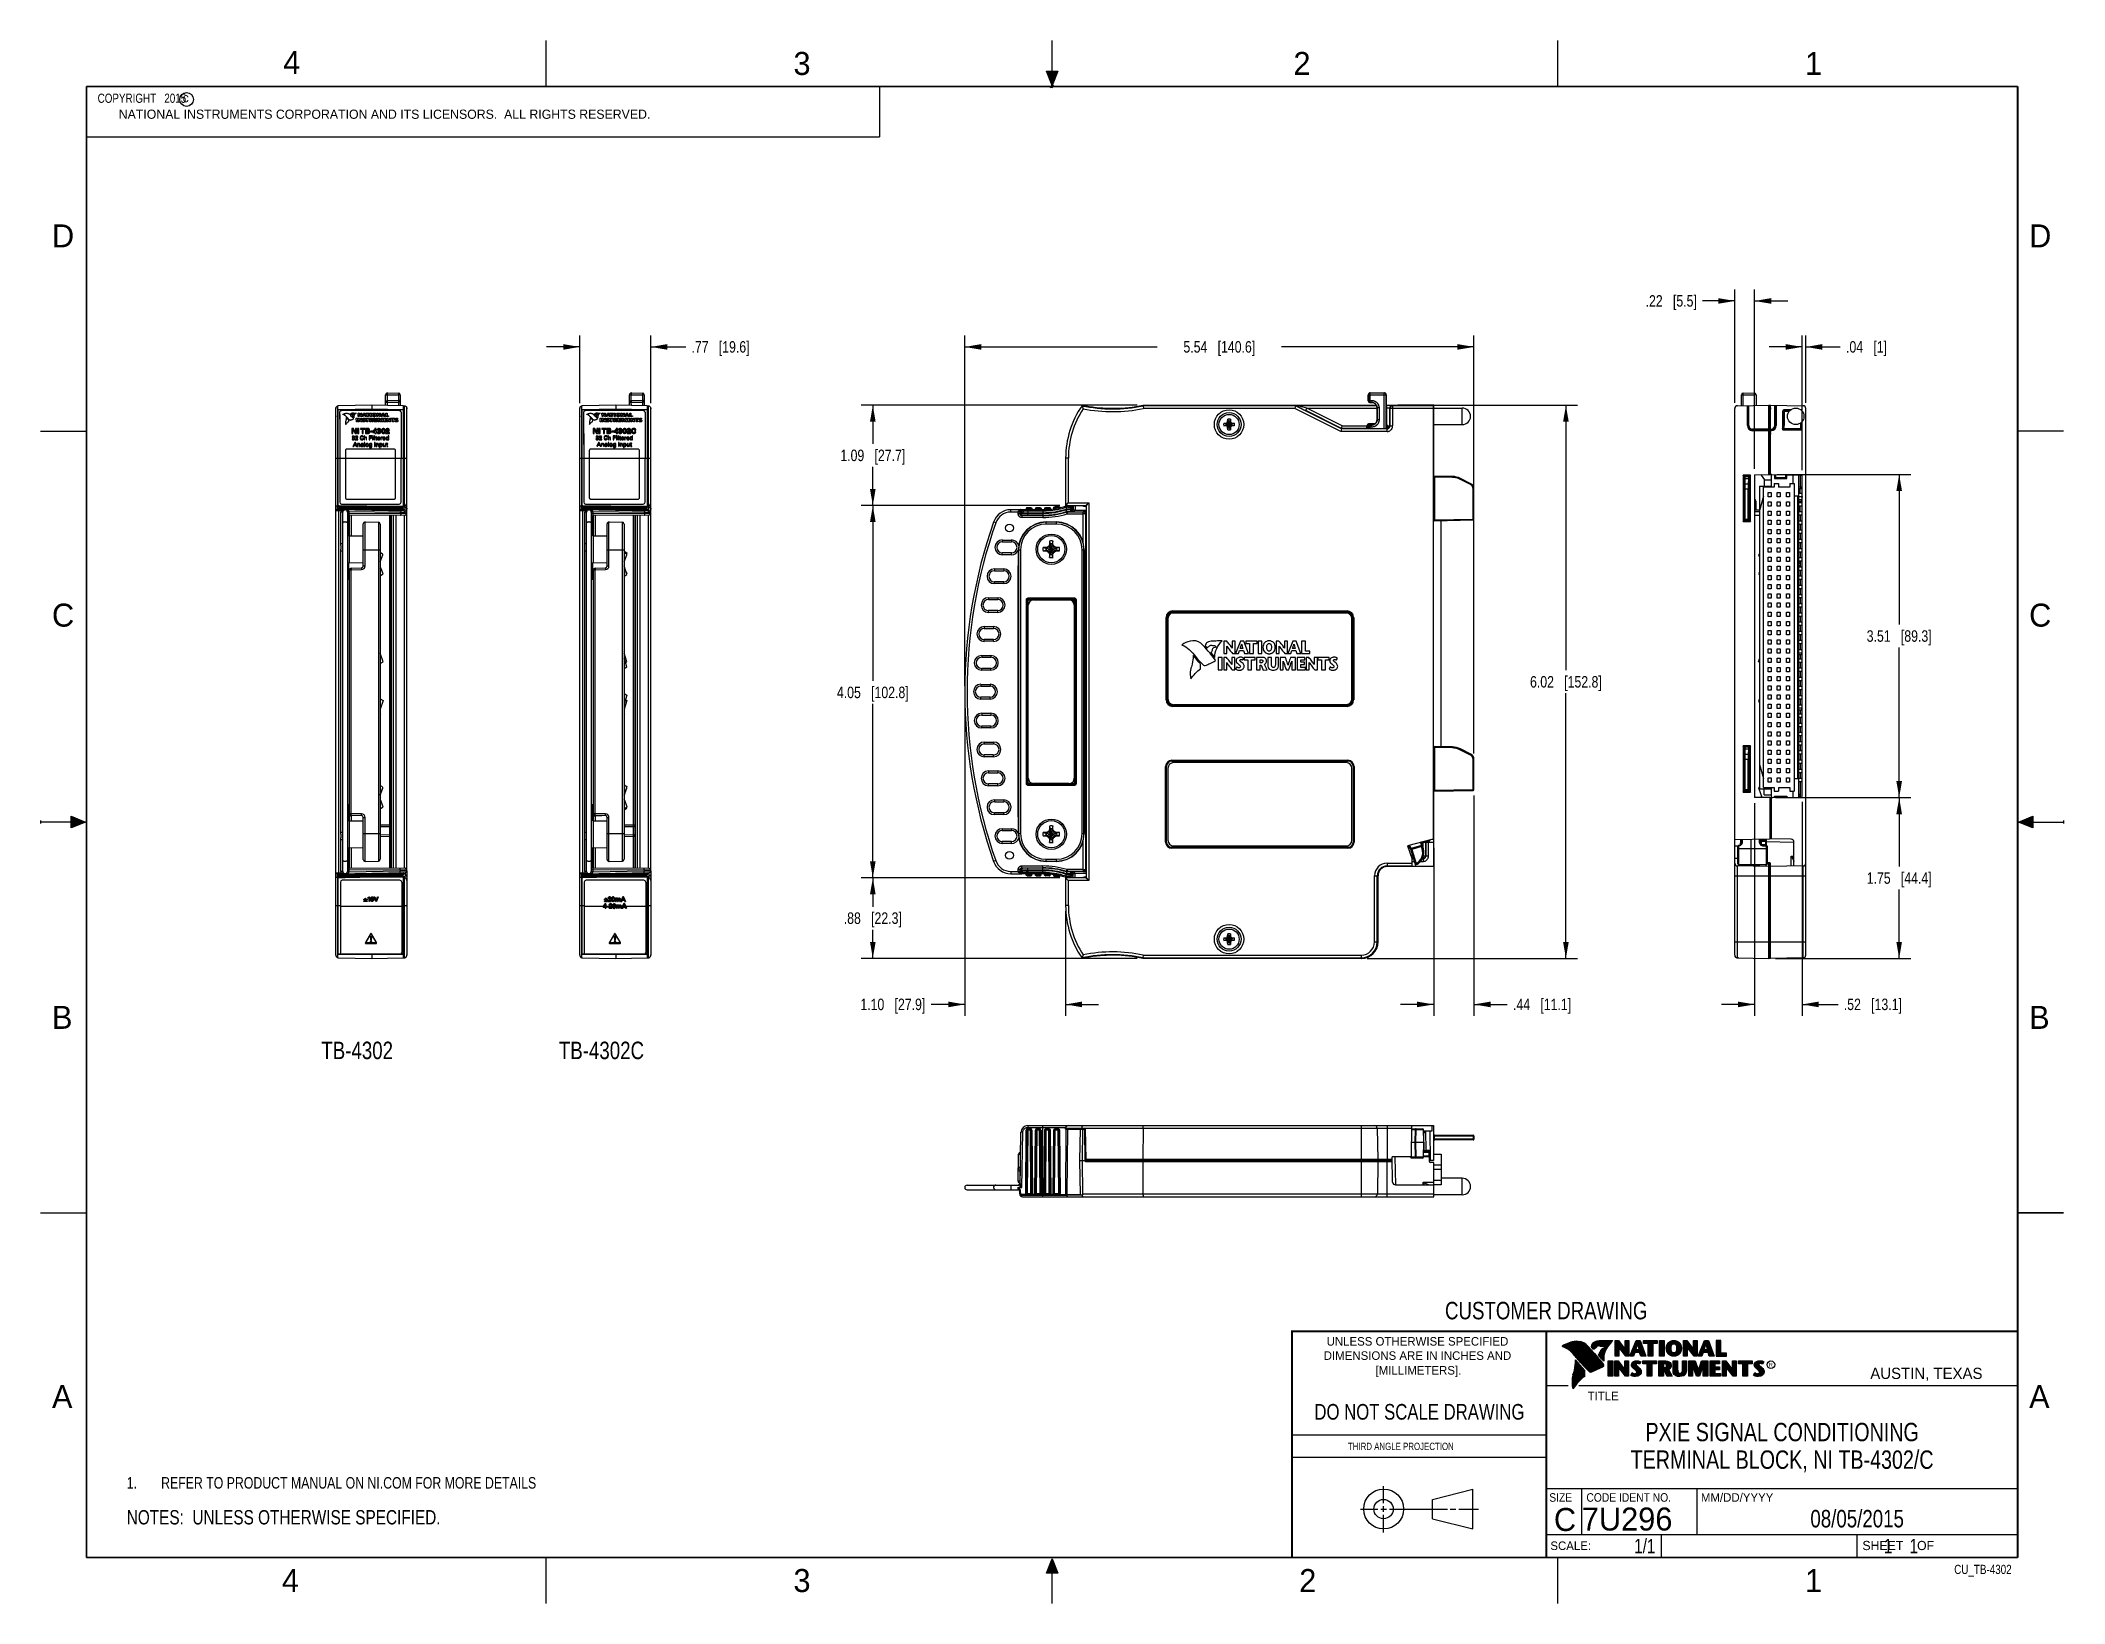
# Model space of a CAD drawing. Header units: inches. Extents: x 0 to 22, y 0 to 17.
import ezdxf

# ---------------------------------------------------------------- set-up
doc = ezdxf.new("R2010")
doc.units = ezdxf.units.IN
doc.header["$LTSCALE"] = 1.21
doc.header["$MEASUREMENT"] = 0
doc.layers.get('0').update_dxf_attribs({"linetype": 'CONTINUOUS'})
for name, color, linetype in [('02___PRT_ALL_AXES', 7, 'CONTINUOUS'), ('03___PRT_ALL_CURVES', 7, 'CONTINUOUS'), ('DATUMCURVES', 7, 'CONTINUOUS'), ('DETAIL', 7, 'CONTINUOUS'), ('DIMENSIONS', 7, 'CONTINUOUS'), ('ECAD_C1206_REV1', 7, 'CONTINUOUS'), ('NOTE', 7, 'CONTINUOUS')]:
    doc.layers.add(name, color=color, linetype=linetype)
doc.styles.get("Standard").update_dxf_attribs({"font": 'txt', "width": 0.8})
doc.styles.add('TEXTSTYLE_2', font='txt')
doc.styles.add('TEXTSTYLE_3', font='txt', dxfattribs={"width": 0.9})
doc.dimstyles.new('DIMSTYLE_1', dxfattribs={"dimtxt": 0.125, "dimasz": 0.18, "dimexe": 0.125, "dimexo": 0.0625, "dimgap": 0.0625, "dimtad": 0, "dimtih": 1, "dimtoh": 1, "dimzin": 4, "dimdsep": 46, "dimtxsty": 'STANDARD', "dimblk": '_FILLED', "dimblk1": '_FILLED', "dimblk2": '_FILLED', "dimcen": 0.09, "dimadec": 0, "dimazin": 0, "dimtp": 0.001, "dimtm": 0.001, "dimtfac": 1, "dimtofl": 0, "dimtmove": 0, "dimatfit": 3, "dimldrblk": '_FILLED', "dimfxl": 1, "dimtolj": 1, "dimtzin": 4, "dimarcsym": 0})

msp = doc.modelspace()

# ---------------------------------------------------------------- texts
at = {"color": 2, "linetype": 'CONTINUOUS', "line_spacing_factor": 0.9}
for s, insert, char_height, width, attachment_point, style in [('4', (2.64, 16.887), 0.25, 0.25, 1, 'TEXTSTYLE_2'), ('3', (8.188, 16.875), 0.25, 0.25, 1, 'TEXTSTYLE_2'), ('2', (13.625, 16.875), 0.25, 0.25, 1, 'TEXTSTYLE_2'), ('1', (19.188, 16.875), 0.25, 0.25, 1, 'TEXTSTYLE_2'), ('c', (1.546, 16.428), 0.1, 0.1, 1, 'TEXTSTYLE_2'), ('NATIONAL INSTRUMENTS CORPORATION AND ITS LICENSORS.  ALL RIGHTS RESERVED.', (0.851, 16.248), 0.1, 7.3, 1, 'TEXTSTYLE_2'), ('D', (0.125, 15), 0.25, 0.25, 1, 'TEXTSTYLE_2'), ('D', (21.625, 15), 0.25, 0.25, 1, 'TEXTSTYLE_2'), ('C', (0.125, 10.875), 0.25, 0.25, 1, 'TEXTSTYLE_2'), ('C', (21.625, 10.875), 0.25, 0.25, 1, 'TEXTSTYLE_2'), ('B', (0.125, 6.5), 0.25, 0.25, 1, 'TEXTSTYLE_2'), ('B', (21.625, 6.5), 0.25, 0.25, 1, 'TEXTSTYLE_2'), ('UNLESS OTHERWISE SPECIFIED', (14.974, 2.898), 0.093, 2.418, 2, 'TEXTSTYLE_2'), ('DIMENSIONS ARE IN INCHES AND', (14.974, 2.743), 0.093, 2.604, 2, 'TEXTSTYLE_2'), ('[MILLIMETERS].', (14.984, 2.583), 0.093, 1.302, 2, 'TEXTSTYLE_2'), ('R', (18.797, 2.617), 0.0418, 0.04175, 1, 'TEXTSTYLE_2'), ('AUSTIN, TEXAS', (19.898, 2.564), 0.12158, 1.58049, 1, 'TEXTSTYLE_2'), ('A', (0.125, 2.375), 0.25, 0.25, 1, 'TEXTSTYLE_2'), ('TITLE', (16.824, 2.303), 0.093, 0.465, 1, 'TEXTSTYLE_2'), ('A', (21.625, 2.375), 0.25, 0.25, 1, 'TEXTSTYLE_2'), ('SIZE', (16.407, 1.2), 0.093, 0.3348, 1, 'TEXTSTYLE_3'), ('CODE IDENT NO.', (16.811, 1.2), 0.093, 1.1718, 1, 'TEXTSTYLE_3'), ('MM/DD/YYYY', (18.056, 1.2), 0.093, 0.93, 1, 'TEXTSTYLE_2'), ('SCALE:', (16.419, 0.675), 0.093, 0.558, 1, 'TEXTSTYLE_2'), ('SHEET    OF', (19.812, 0.681), 0.1, 1.1, 1, 'TEXTSTYLE_2'), ('4', (2.625, 0.375), 0.25, 0.25, 1, 'TEXTSTYLE_2'), ('3', (8.188, 0.375), 0.25, 0.25, 1, 'TEXTSTYLE_2'), ('2', (13.688, 0.375), 0.25, 0.25, 1, 'TEXTSTYLE_2'), ('1', (19.188, 0.375), 0.25, 0.25, 1, 'TEXTSTYLE_2')]:
    msp.add_mtext(s, dxfattribs=dict(at, insert=insert, char_height=char_height, width=width, attachment_point=attachment_point, style=style))
at = {"color": 7, "linetype": 'CONTINUOUS', "attachment_point": 2, "line_spacing_factor": 0.9}
for s, insert, char_height, width in [('CUSTOMER DRAWING', (16.374, 3.281), 0.19, 2.432), ('DO NOT SCALE DRAWING', (14.995, 2.17), 0.17, 2.72)]:
    msp.add_mtext(s, dxfattribs=dict(at, insert=insert, char_height=char_height, width=width))
at = {"color": 2, "linetype": 'CONTINUOUS', "insert": (14.218, 1.749), "char_height": 0.08, "width": 1.408, "attachment_point": 1, "line_spacing_factor": 0.9}
msp.add_mtext('THIRD ANGLE PROJECTION', dxfattribs=at)
at = {"color": 7, "linetype": 'CONTINUOUS', "char_height": 0.25, "line_spacing_factor": 0.9, "style": 'TEXTSTYLE_2'}
for s, insert, width, attachment_point in [('C', (16.578, 1.039), 0.25, 2), ('7U296', (16.761, 1.044), 1.25, 1)]:
    msp.add_mtext(s, dxfattribs=dict(at, insert=insert, width=width, attachment_point=attachment_point))
at = {"layer": 'DETAIL', "color": 2, "linetype": 'CONTINUOUS', "line_spacing_factor": 0.9}
for s, insert, char_height, width, attachment_point in [('  COPYRIGHT   2015', (0.562, 16.422), 0.1, 1.44, 1), ('TB-4302', (3.054, 6.111), 0.19, 1.064, 1), ('TB-4302C', (5.637, 6.111), 0.19, 1.216, 1), ('CU_TB-4302', (21.435, 0.421), 0.1, 0.8, 3)]:
    msp.add_mtext(s, dxfattribs=dict(at, insert=insert, char_height=char_height, width=width, attachment_point=attachment_point))
at = {"layer": 'DETAIL', "color": 7, "linetype": 'CONTINUOUS', "line_spacing_factor": 0.9}
for s, insert, char_height, width, attachment_point in [('1/1', (17.562, 0.703), 0.1562, 0.375, 3), ('     1    1', (19.812, 0.703), 0.15625, 1.375, 1)]:
    msp.add_mtext(s, dxfattribs=dict(at, insert=insert, char_height=char_height, width=width, attachment_point=attachment_point))
at = {"layer": 'NOTE', "color": 7, "linetype": 'CONTINUOUS', "attachment_point": 2, "line_spacing_factor": 0.9}
for s, insert, char_height, width in [('PXIE SIGNAL CONDITIONING\\PTERMINAL BLOCK, NI TB-4302/C', (18.939, 1.965), 0.2, 4.48), ('08/05/2015 ', (19.755, 1.018), 0.19, 1.672)]:
    msp.add_mtext(s, dxfattribs=dict(at, insert=insert, char_height=char_height, width=width))

# ---------------------------------------------------------------- blocks, each defined once
blk = doc.blocks.new('SYMBOL_9_BL0', base_point=(3.625, 1.312))
at = {"color": 2, "linetype": 'CONTINUOUS', "width": 0.8}
for s, p in [('1.', (0.938, 1.25)), ('REFER TO PRODUCT MANUAL ON NI.COM FOR MORE DETAILS', (1.312, 1.25))]:
    blk.add_text(s, height=0.125, dxfattribs=at).set_placement(p)
blk = doc.blocks.new('_FILLED')
at = {"color": 0, "linetype": 'BYBLOCK'}
blk.add_solid([(0, 0), (-1, 0.17), (-1, -0.17)], dxfattribs=at)
blk = doc.blocks.new('*D0')
at = {"layer": 'DIMENSIONS', "color": 2, "linetype": 'CONTINUOUS'}
for p, q in [((5.864, 13.667), (5.504, 13.667)), ((5.864, 13.057), (5.864, 13.792)), ((6.637, 13.057), (6.637, 13.792)), ((6.637, 13.667), (7.016, 13.667))]:
    blk.add_line(p, q, dxfattribs=at)
at = {"layer": 'DIMENSIONS', "color": 2, "linetype": 'CONTINUOUS', "xscale": 0.18, "yscale": 0.18, "zscale": 0.18}
blk.add_blockref('_FILLED', (5.864, 13.667), dxfattribs=at)
at = {"layer": 'DIMENSIONS', "color": 2, "linetype": 'CONTINUOUS', "xscale": 0.18, "yscale": 0.18, "zscale": 0.18, "rotation": 180}
blk.add_blockref('_FILLED', (6.637, 13.667), dxfattribs=at)
at = {"layer": 'DIMENSIONS', "color": 2, "linetype": 'CONTINUOUS', "insert": (7.079, 13.73), "char_height": 0.125, "width": 1.025, "attachment_point": 1, "line_spacing_factor": 0.9}
blk.add_mtext('.77{\\Ftxt.shx;\\W1.000000;\\H0.125000; }[19.6]', dxfattribs=at)
blk = doc.blocks.new('*D1')
at = {"layer": 'DIMENSIONS', "color": 2, "linetype": 'CONTINUOUS'}
for p, q in [((10.051, 9.98), (10.051, 13.792)), ((10.051, 13.667), (12.144, 13.667)), ((15.588, 13.667), (13.494, 13.667)), ((15.588, 9.245), (15.588, 13.792))]:
    blk.add_line(p, q, dxfattribs=at)
at = {"layer": 'DIMENSIONS', "color": 2, "linetype": 'CONTINUOUS', "xscale": 0.18, "yscale": 0.18, "zscale": 0.18, "rotation": 180}
blk.add_blockref('_FILLED', (10.051, 13.667), dxfattribs=at)
at = {"layer": 'DIMENSIONS', "color": 2, "linetype": 'CONTINUOUS', "xscale": 0.18, "yscale": 0.18, "zscale": 0.18}
blk.add_blockref('_FILLED', (15.588, 13.667), dxfattribs=at)
at = {"layer": 'DIMENSIONS', "color": 2, "linetype": 'CONTINUOUS', "insert": (12.819, 13.73), "char_height": 0.125, "width": 1.225, "attachment_point": 2, "line_spacing_factor": 0.9}
blk.add_mtext('5.54{\\Ftxt.shx;\\W1.000000;\\H0.125000; }[140.6]', dxfattribs=at)
blk = doc.blocks.new('*D2')
at = {"layer": 'DIMENSIONS', "color": 2, "linetype": 'CONTINUOUS'}
for p, q in [((14.81, 13.033), (16.713, 13.033)), ((16.588, 13.033), (16.588, 10.15)), ((16.588, 7.016), (16.588, 9.9)), ((14.425, 7.016), (16.713, 7.016))]:
    blk.add_line(p, q, dxfattribs=at)
at = {"layer": 'DIMENSIONS', "color": 2, "linetype": 'CONTINUOUS', "xscale": 0.18, "yscale": 0.18, "zscale": 0.18}
for p, rotation in [((16.588, 13.033), 90), ((16.588, 7.016), 270)]:
    blk.add_blockref('_FILLED', p, dxfattribs=dict(at, rotation=rotation))
at = {"layer": 'DIMENSIONS', "color": 2, "linetype": 'CONTINUOUS', "insert": (16.588, 10.087), "char_height": 0.125, "width": 1.225, "attachment_point": 2, "line_spacing_factor": 0.9}
blk.add_mtext('6.02{\\Ftxt.shx;\\W1.000000;\\H0.125000; }[152.8]', dxfattribs=at)
blk = doc.blocks.new('*D3')
at = {"layer": 'DIMENSIONS', "color": 2, "linetype": 'CONTINUOUS'}
for p, q in [((15.588, 8.79), (15.588, 6.391)), ((15.15, 8.22), (15.15, 6.391)), ((15.15, 6.516), (14.79, 6.516)), ((15.588, 6.516), (15.95, 6.516))]:
    blk.add_line(p, q, dxfattribs=at)
at = {"layer": 'DIMENSIONS', "color": 2, "linetype": 'CONTINUOUS', "xscale": 0.18, "yscale": 0.18, "zscale": 0.18}
blk.add_blockref('_FILLED', (15.15, 6.516), dxfattribs=at)
at = {"layer": 'DIMENSIONS', "color": 2, "linetype": 'CONTINUOUS', "xscale": 0.18, "yscale": 0.18, "zscale": 0.18, "rotation": 180}
blk.add_blockref('_FILLED', (15.588, 6.516), dxfattribs=at)
at = {"layer": 'DIMENSIONS', "color": 2, "linetype": 'CONTINUOUS', "insert": (16.013, 6.579), "char_height": 0.125, "width": 1.025, "attachment_point": 1, "line_spacing_factor": 0.9}
blk.add_mtext('.44{\\Ftxt.shx;\\W1.000000;\\H0.125000; }[11.1]', dxfattribs=at)
blk = doc.blocks.new('*D4')
at = {"layer": 'DIMENSIONS', "color": 2, "linetype": 'CONTINUOUS'}
for p, q in [((10.051, 9.855), (10.051, 6.391)), ((11.147, 7.529), (11.147, 6.391)), ((10.051, 6.516), (9.685, 6.516)), ((11.147, 6.516), (11.507, 6.516))]:
    blk.add_line(p, q, dxfattribs=at)
at = {"layer": 'DIMENSIONS', "color": 2, "linetype": 'CONTINUOUS', "xscale": 0.18, "yscale": 0.18, "zscale": 0.18}
blk.add_blockref('_FILLED', (10.051, 6.516), dxfattribs=at)
at = {"layer": 'DIMENSIONS', "color": 2, "linetype": 'CONTINUOUS', "xscale": 0.18, "yscale": 0.18, "zscale": 0.18, "rotation": 180}
blk.add_blockref('_FILLED', (11.147, 6.516), dxfattribs=at)
at = {"layer": 'DIMENSIONS', "color": 2, "linetype": 'CONTINUOUS', "insert": (9.622, 6.579), "char_height": 0.125, "width": 1.125, "attachment_point": 3, "line_spacing_factor": 0.9}
blk.add_mtext('1.10{\\Ftxt.shx;\\W1.000000;\\H0.125000; }[27.9]', dxfattribs=at)
blk = doc.blocks.new('*D5')
at = {"layer": 'DIMENSIONS', "color": 2, "linetype": 'CONTINUOUS'}
for p, q in [((11.085, 11.942), (8.926, 11.942)), ((9.051, 11.942), (9.051, 10.034)), ((9.051, 7.893), (9.051, 9.784)), ((11.085, 7.893), (8.926, 7.893))]:
    blk.add_line(p, q, dxfattribs=at)
at = {"layer": 'DIMENSIONS', "color": 2, "linetype": 'CONTINUOUS', "xscale": 0.18, "yscale": 0.18, "zscale": 0.18}
for p, rotation in [((9.051, 11.942), 90), ((9.051, 7.893), 270)]:
    blk.add_blockref('_FILLED', p, dxfattribs=dict(at, rotation=rotation))
at = {"layer": 'DIMENSIONS', "color": 2, "linetype": 'CONTINUOUS', "insert": (9.051, 9.972), "char_height": 0.125, "width": 1.225, "attachment_point": 2, "line_spacing_factor": 0.9}
blk.add_mtext('4.05{\\Ftxt.shx;\\W1.000000;\\H0.125000; }[102.8]', dxfattribs=at)
blk = doc.blocks.new('*D6')
at = {"layer": 'DIMENSIONS', "color": 2, "linetype": 'CONTINUOUS'}
for p, q in [((11.085, 7.893), (8.926, 7.893)), ((9.051, 7.893), (9.051, 7.579)), ((9.051, 7.016), (9.051, 7.329)), ((11.927, 7.016), (8.926, 7.016))]:
    blk.add_line(p, q, dxfattribs=at)
at = {"layer": 'DIMENSIONS', "color": 2, "linetype": 'CONTINUOUS', "xscale": 0.18, "yscale": 0.18, "zscale": 0.18}
for p, rotation in [((9.051, 7.893), 90), ((9.051, 7.016), 270)]:
    blk.add_blockref('_FILLED', p, dxfattribs=dict(at, rotation=rotation))
at = {"layer": 'DIMENSIONS', "color": 2, "linetype": 'CONTINUOUS', "insert": (9.051, 7.517), "char_height": 0.125, "width": 1.025, "attachment_point": 2, "line_spacing_factor": 0.9}
blk.add_mtext('.88{\\Ftxt.shx;\\W1.000000;\\H0.125000; }[22.3]', dxfattribs=at)
blk = doc.blocks.new('*D7')
at = {"layer": 'DIMENSIONS', "color": 2, "linetype": 'CONTINUOUS'}
for p, q in [((11.927, 13.033), (8.926, 13.033)), ((9.051, 13.033), (9.051, 12.612)), ((9.051, 11.942), (9.051, 12.362)), ((11.085, 11.942), (8.926, 11.942))]:
    blk.add_line(p, q, dxfattribs=at)
at = {"layer": 'DIMENSIONS', "color": 2, "linetype": 'CONTINUOUS', "xscale": 0.18, "yscale": 0.18, "zscale": 0.18}
for p, rotation in [((9.051, 13.033), 90), ((9.051, 11.942), 270)]:
    blk.add_blockref('_FILLED', p, dxfattribs=dict(at, rotation=rotation))
at = {"layer": 'DIMENSIONS', "color": 2, "linetype": 'CONTINUOUS', "insert": (9.051, 12.55), "char_height": 0.125, "width": 1.125, "attachment_point": 2, "line_spacing_factor": 0.9}
blk.add_mtext('1.09{\\Ftxt.shx;\\W1.000000;\\H0.125000; }[27.7]', dxfattribs=at)
blk = doc.blocks.new('*D8')
at = {"layer": 'DIMENSIONS', "color": 2, "linetype": 'CONTINUOUS'}
for p, q in [((18.64, 8.705), (18.64, 6.391)), ((19.157, 8.719), (19.157, 6.391)), ((18.64, 6.516), (18.28, 6.516)), ((19.157, 6.516), (19.548, 6.516))]:
    blk.add_line(p, q, dxfattribs=at)
at = {"layer": 'DIMENSIONS', "color": 2, "linetype": 'CONTINUOUS', "xscale": 0.18, "yscale": 0.18, "zscale": 0.18}
blk.add_blockref('_FILLED', (18.64, 6.516), dxfattribs=at)
at = {"layer": 'DIMENSIONS', "color": 2, "linetype": 'CONTINUOUS', "xscale": 0.18, "yscale": 0.18, "zscale": 0.18, "rotation": 180}
blk.add_blockref('_FILLED', (19.157, 6.516), dxfattribs=at)
at = {"layer": 'DIMENSIONS', "color": 2, "linetype": 'CONTINUOUS', "insert": (19.61, 6.579), "char_height": 0.125, "width": 1.025, "attachment_point": 1, "line_spacing_factor": 0.9}
blk.add_mtext('.52{\\Ftxt.shx;\\W1.000000;\\H0.125000; }[13.1]', dxfattribs=at)
blk = doc.blocks.new('*D9')
at = {"layer": 'DIMENSIONS', "color": 2, "linetype": 'CONTINUOUS'}
for p, q in [((19.157, 13.667), (18.797, 13.667)), ((19.157, 12.327), (19.157, 13.792)), ((19.197, 13.059), (19.197, 13.792)), ((19.197, 13.667), (19.571, 13.667))]:
    blk.add_line(p, q, dxfattribs=at)
at = {"layer": 'DIMENSIONS', "color": 2, "linetype": 'CONTINUOUS', "xscale": 0.18, "yscale": 0.18, "zscale": 0.18}
blk.add_blockref('_FILLED', (19.157, 13.667), dxfattribs=at)
at = {"layer": 'DIMENSIONS', "color": 2, "linetype": 'CONTINUOUS', "xscale": 0.18, "yscale": 0.18, "zscale": 0.18, "rotation": 180}
blk.add_blockref('_FILLED', (19.197, 13.667), dxfattribs=at)
at = {"layer": 'DIMENSIONS', "color": 2, "linetype": 'CONTINUOUS', "insert": (19.634, 13.73), "char_height": 0.125, "width": 0.725, "attachment_point": 1, "line_spacing_factor": 0.9}
blk.add_mtext('.04{\\Ftxt.shx;\\W1.000000;\\H0.125000; }[1]', dxfattribs=at)
blk = doc.blocks.new('*D10')
at = {"layer": 'DIMENSIONS', "color": 2, "linetype": 'CONTINUOUS'}
for p, q in [((18.887, 12.28), (20.337, 12.28)), ((20.212, 12.28), (20.212, 10.647)), ((20.212, 8.765), (20.212, 10.397)), ((18.867, 8.765), (20.337, 8.765))]:
    blk.add_line(p, q, dxfattribs=at)
at = {"layer": 'DIMENSIONS', "color": 2, "linetype": 'CONTINUOUS', "xscale": 0.18, "yscale": 0.18, "zscale": 0.18}
for p, rotation in [((20.212, 12.28), 90), ((20.212, 8.765), 270)]:
    blk.add_blockref('_FILLED', p, dxfattribs=dict(at, rotation=rotation))
at = {"layer": 'DIMENSIONS', "color": 2, "linetype": 'CONTINUOUS', "insert": (20.212, 10.585), "char_height": 0.125, "width": 1.125, "attachment_point": 2, "line_spacing_factor": 0.9}
blk.add_mtext('3.51{\\Ftxt.shx;\\W1.000000;\\H0.125000; }[89.3]', dxfattribs=at)
blk = doc.blocks.new('*D11')
at = {"layer": 'DIMENSIONS', "color": 2, "linetype": 'CONTINUOUS'}
for p, q in [((18.867, 8.765), (20.337, 8.765)), ((20.212, 8.765), (20.212, 8.016)), ((20.212, 7.016), (20.212, 7.766)), ((18.867, 7.016), (20.337, 7.016))]:
    blk.add_line(p, q, dxfattribs=at)
at = {"layer": 'DIMENSIONS', "color": 2, "linetype": 'CONTINUOUS', "xscale": 0.18, "yscale": 0.18, "zscale": 0.18}
for p, rotation in [((20.212, 8.765), 90), ((20.212, 7.016), 270)]:
    blk.add_blockref('_FILLED', p, dxfattribs=dict(at, rotation=rotation))
at = {"layer": 'DIMENSIONS', "color": 2, "linetype": 'CONTINUOUS', "insert": (20.212, 7.953), "char_height": 0.125, "width": 1.125, "attachment_point": 2, "line_spacing_factor": 0.9}
blk.add_mtext('1.75{\\Ftxt.shx;\\W1.000000;\\H0.125000; }[44.4]', dxfattribs=at)
blk = doc.blocks.new('*D12')
at = {"layer": 'DIMENSIONS', "color": 2, "linetype": 'CONTINUOUS'}
for p, q in [((18.424, 14.167), (18.075, 14.167)), ((18.424, 13.06), (18.424, 14.292)), ((18.64, 12.34), (18.64, 14.292)), ((18.64, 14.167), (19, 14.167))]:
    blk.add_line(p, q, dxfattribs=at)
at = {"layer": 'DIMENSIONS', "color": 2, "linetype": 'CONTINUOUS', "xscale": 0.18, "yscale": 0.18, "zscale": 0.18}
blk.add_blockref('_FILLED', (18.424, 14.167), dxfattribs=at)
at = {"layer": 'DIMENSIONS', "color": 2, "linetype": 'CONTINUOUS', "xscale": 0.18, "yscale": 0.18, "zscale": 0.18, "rotation": 180}
blk.add_blockref('_FILLED', (18.64, 14.167), dxfattribs=at)
at = {"layer": 'DIMENSIONS', "color": 2, "linetype": 'CONTINUOUS', "insert": (18.012, 14.23), "char_height": 0.125, "width": 0.925, "attachment_point": 3, "line_spacing_factor": 0.9}
blk.add_mtext('.22{\\Ftxt.shx;\\W1.000000;\\H0.125000; }[5.5]', dxfattribs=at)
blk = doc.blocks.new('SYMBOL_4_BL1', base_point=(3.1215, 0.9375))
at = {"layer": 'DETAIL', "color": 2, "linetype": 'CONTINUOUS', "width": 0.8}
blk.add_text('NOTES:  UNLESS OTHERWISE SPECIFIED.', height=0.156, dxfattribs=at).set_placement((0.9375, 0.8595))

# ---------------------------------------------------------------- dimensions: what is measured, and where the dimension line sits
at = {"layer": 'DIMENSIONS', "color": 2, "linetype": 'CONTINUOUS'}
for base, p1, p2, angle, picture, middle in [((18.424, 14.167), (18.64, 12.277), (18.424, 12.997), 180, '*D12', (17.55, 14.167)), ((5.864, 13.667), (6.637, 12.994), (5.864, 12.995), 180, '*D0', (7.591, 13.667)), ((10.051, 13.667), (15.588, 9.183), (10.051, 9.917), 180, '*D1', (12.819, 13.667)), ((19.157, 13.667), (19.197, 12.997), (19.157, 12.264), 180, '*D9', (19.996, 13.667)), ((9.051, 11.942), (11.989, 13.033), (11.147, 11.942), 270, '*D7', (9.051, 12.487)), ((16.588, 13.033), (14.363, 7.016), (14.748, 13.033), 90, '*D2', (16.588, 10.025)), ((20.2123, 8.7651), (18.8241, 12.2798), (18.8043, 8.7651), 270, '*D10', (20.2123, 10.5225)), ((9.051, 7.893), (11.147, 11.942), (11.147, 7.893), 270, '*D5', (9.051, 9.909)), ((20.212, 7.016), (18.804, 8.765), (18.804, 7.016), 270, '*D11', (20.212, 7.891)), ((9.051, 7.893), (11.989, 7.016), (11.147, 7.893), 90, '*D6', (9.051, 7.454))]:
    dim = msp.add_linear_dim(base=base, p1=p1, p2=p2, angle=angle, dimstyle='DIMSTYLE_1', dxfattribs=at)
    dim.commit()
    dim.dimension.update_dxf_attribs({"geometry": picture, "text_midpoint": middle, "dimtype": 160})
for base, p1, p2, picture, middle in [((11.147, 6.516), (10.051, 9.917), (11.147, 7.591), '*D4', (9.06, 6.516)), ((15.588, 6.516), (15.15, 8.282), (15.588, 8.853), '*D3', (16.525, 6.516)), ((19.157, 6.516), (18.64, 8.768), (19.157, 8.781), '*D8', (20.123, 6.516))]:
    dim = msp.add_linear_dim(base=base, p1=p1, p2=p2, dimstyle='DIMSTYLE_1', dxfattribs=at)
    dim.commit()
    dim.dimension.update_dxf_attribs({"geometry": picture, "text_midpoint": middle, "dimtype": 160})

# ---------------------------------------------------------------- hatches: boundary and pattern name
at = {"linetype": 'CONTINUOUS'}
for points in [[(11, 16.51), (10.938, 16.666), (11.062, 16.666)], [(0.334, 8.562), (0.49, 8.5), (0.334, 8.438)], [(21.666, 8.562), (21.666, 8.438), (21.51, 8.5)], [(10.938, 0.329), (11, 0.485), (11.062, 0.329)]]:
    msp.add_hatch(color=2, dxfattribs=at).paths.add_polyline_path(points)

# ---------------------------------------------------------------- linework, layer by layer
at = {"color": 2, "linetype": 'CONTINUOUS'}
for p, q in [((5.5, 16.5), (5.5, 17)), ((11, 16.485), (11, 17)), ((16.5, 16.5), (16.5, 17)), ((11, 16.51), (10.938, 16.666)), ((10.938, 16.666), (11.062, 16.666)), ((11.015, 16.515), (10.985, 16.485)), ((10.985, 16.485), (11, 16.515)), ((11.062, 16.666), (11, 16.51)), ((11, 16.485), (11.015, 16.515)), ((0.5, 16.5), (9.125, 16.5)), ((0.5, 16.5), (0.5, 15.953)), ((9.125, 16.5), (9.125, 15.953)), ((0.5, 15.953), (9.125, 15.953)), ((0, 12.75), (0.5, 12.75)), ((22, 12.75), (21.5, 12.75)), ((0, 8.515), (0, 8.485)), ((0.49, 8.5), (0, 8.5)), ((0.334, 8.438), (0.334, 8.562)), ((0.334, 8.562), (0.49, 8.5)), ((0.49, 8.5), (0.334, 8.438)), ((21.51, 8.5), (21.666, 8.562)), ((21.51, 8.5), (22, 8.5)), ((21.666, 8.438), (21.51, 8.5)), ((21.666, 8.562), (21.666, 8.438)), ((22, 8.515), (22, 8.485)), ((0, 4.25), (0.5, 4.25)), ((16.374, 2.96), (21.504, 2.96)), ((16.374, 2.96), (16.374, 1.25)), ((16.375, 2.96), (21.5, 2.96)), ((21.504, 2.96), (21.504, 1.25)), ((16.558, 2.796), (16.558, 2.799)), ((16.565, 2.794), (16.565, 2.803)), ((16.571, 2.791), (16.571, 2.808)), ((16.578, 2.788), (16.578, 2.812)), ((16.585, 2.785), (16.585, 2.815)), ((16.592, 2.781), (16.592, 2.819)), ((16.599, 2.778), (16.599, 2.822)), ((16.606, 2.774), (16.606, 2.825)), ((16.612, 2.77), (16.612, 2.828)), ((16.619, 2.765), (16.619, 2.83)), ((16.626, 2.76), (16.626, 2.832)), ((16.633, 2.755), (16.633, 2.835)), ((16.64, 2.749), (16.64, 2.837)), ((16.647, 2.743), (16.647, 2.839)), ((16.653, 2.737), (16.653, 2.84)), ((16.66, 2.729), (16.66, 2.842)), ((16.667, 2.722), (16.667, 2.844)), ((16.674, 2.715), (16.674, 2.845)), ((16.681, 2.707), (16.681, 2.846)), ((16.687, 2.699), (16.687, 2.847)), ((16.794, 2.533), (16.692, 2.649)), ((16.694, 2.692), (16.694, 2.847)), ((16.701, 2.684), (16.701, 2.847)), ((16.708, 2.676), (16.708, 2.847)), ((16.715, 2.669), (16.715, 2.847)), ((16.722, 2.661), (16.722, 2.846)), ((16.728, 2.653), (16.728, 2.846)), ((16.735, 2.645), (16.735, 2.844)), ((16.742, 2.637), (16.742, 2.843)), ((16.749, 2.629), (16.749, 2.842)), ((16.756, 2.62), (16.756, 2.84)), ((16.763, 2.612), (16.763, 2.838)), ((16.769, 2.605), (16.769, 2.835)), ((16.776, 2.597), (16.776, 2.832)), ((16.783, 2.589), (16.783, 2.828)), ((16.79, 2.581), (16.79, 2.824)), ((16.797, 2.574), (16.797, 2.819)), ((16.804, 2.567), (16.804, 2.814)), ((16.81, 2.559), (16.81, 2.807)), ((16.817, 2.552), (16.817, 2.8)), ((16.824, 2.545), (16.824, 2.792)), ((16.831, 2.538), (16.831, 2.785)), ((16.838, 2.531), (16.838, 2.778)), ((16.844, 2.526), (16.844, 2.771)), ((16.851, 2.523), (16.851, 2.764)), ((16.858, 2.522), (16.858, 2.757)), ((16.886, 2.766), (16.863, 2.794)), ((16.865, 2.524), (16.865, 2.749)), ((16.888, 2.772), (16.868, 2.795)), ((16.872, 2.791), (16.872, 2.809)), ((16.872, 2.527), (16.872, 2.742)), ((16.879, 2.783), (16.879, 2.821)), ((16.879, 2.53), (16.879, 2.735)), ((16.885, 2.775), (16.885, 2.828)), ((16.885, 2.533), (16.885, 2.727)), ((16.892, 2.775), (16.892, 2.833)), ((16.892, 2.536), (16.892, 2.719)), ((16.899, 2.779), (16.899, 2.837)), ((16.899, 2.539), (16.899, 2.71)), ((16.906, 2.784), (16.906, 2.841)), ((16.906, 2.542), (16.906, 2.702)), ((16.913, 2.79), (16.913, 2.844)), ((16.913, 2.545), (16.913, 2.694)), ((16.92, 2.797), (16.92, 2.846)), ((16.92, 2.548), (16.92, 2.686)), ((16.926, 2.802), (16.926, 2.848)), ((16.926, 2.551), (16.926, 2.677)), ((16.933, 2.805), (16.933, 2.849)), ((16.933, 2.554), (16.933, 2.669)), ((16.94, 2.808), (16.94, 2.85)), ((16.94, 2.557), (16.94, 2.661)), ((16.962, 2.68), (16.943, 2.701)), ((16.947, 2.808), (16.947, 2.851)), ((16.947, 2.561), (16.947, 2.653)), ((16.965, 2.683), (16.949, 2.701)), ((16.954, 2.807), (16.954, 2.852)), ((16.954, 2.696), (16.954, 2.711)), ((16.954, 2.564), (16.954, 2.644)), ((16.961, 2.805), (16.961, 2.852)), ((16.961, 2.688), (16.961, 2.727)), ((16.967, 2.803), (16.967, 2.853)), ((16.967, 2.68), (16.967, 2.744)), ((16.974, 2.803), (16.974, 2.854)), ((16.974, 2.672), (16.974, 2.757)), ((16.981, 2.802), (16.981, 2.854)), ((16.981, 2.664), (16.981, 2.763)), ((16.984, 2.859), (17.1, 2.861)), ((16.984, 2.854), (17.087, 2.856)), ((16.988, 2.802), (16.988, 2.854)), ((16.988, 2.656), (16.988, 2.767)), ((16.995, 2.802), (16.995, 2.854)), ((16.995, 2.675), (16.995, 2.768)), ((16.999, 2.637), (16.995, 2.642)), ((17.002, 2.801), (17.002, 2.854)), ((17.002, 2.719), (17.002, 2.769)), ((17.008, 2.796), (17.008, 2.855)), ((17.008, 2.739), (17.008, 2.77)), ((17.015, 2.755), (17.015, 2.855)), ((17.022, 2.769), (17.022, 2.855)), ((17.029, 2.782), (17.029, 2.855)), ((17.036, 2.793), (17.036, 2.855)), ((17.042, 2.804), (17.042, 2.855)), ((17.049, 2.813), (17.049, 2.855)), ((17.056, 2.822), (17.056, 2.855)), ((17.063, 2.83), (17.063, 2.855)), ((17.07, 2.838), (17.07, 2.855)), ((17.077, 2.845), (17.077, 2.856)), ((17.124, 2.859), (17.161, 2.859)), ((17.124, 2.691), (17.124, 2.859)), ((17.164, 2.691), (17.124, 2.691)), ((17.129, 2.854), (17.158, 2.854)), ((17.129, 2.696), (17.129, 2.854)), ((17.159, 2.696), (17.129, 2.696)), ((17.138, 2.696), (17.138, 2.854)), ((17.145, 2.696), (17.145, 2.854)), ((17.151, 2.696), (17.151, 2.854)), ((17.158, 2.854), (17.238, 2.749)), ((17.159, 2.804), (17.158, 2.854)), ((17.242, 2.696), (17.159, 2.804)), ((17.159, 2.804), (17.159, 2.696)), ((17.161, 2.859), (17.233, 2.764)), ((17.239, 2.691), (17.164, 2.79)), ((17.164, 2.79), (17.164, 2.691)), ((17.165, 2.797), (17.165, 2.846)), ((17.171, 2.788), (17.171, 2.837)), ((17.178, 2.779), (17.178, 2.828)), ((17.185, 2.77), (17.185, 2.82)), ((17.191, 2.762), (17.191, 2.811)), ((17.198, 2.753), (17.198, 2.802)), ((17.205, 2.744), (17.205, 2.793)), ((17.211, 2.736), (17.211, 2.784)), ((17.218, 2.727), (17.218, 2.776)), ((17.225, 2.718), (17.225, 2.767)), ((17.232, 2.71), (17.232, 2.758)), ((17.233, 2.859), (17.273, 2.859)), ((17.233, 2.764), (17.233, 2.859)), ((17.238, 2.854), (17.268, 2.854)), ((17.238, 2.749), (17.238, 2.854)), ((17.238, 2.701), (17.238, 2.749)), ((17.273, 2.691), (17.239, 2.691)), ((17.268, 2.696), (17.242, 2.696)), ((17.245, 2.696), (17.245, 2.854)), ((17.252, 2.696), (17.252, 2.854)), ((17.258, 2.696), (17.258, 2.854)), ((17.265, 2.696), (17.265, 2.854)), ((17.268, 2.854), (17.268, 2.696)), ((17.273, 2.859), (17.273, 2.691)), ((17.283, 2.692), (17.352, 2.859)), ((17.323, 2.692), (17.283, 2.692)), ((17.29, 2.696), (17.355, 2.854)), ((17.319, 2.696), (17.29, 2.696)), ((17.298, 2.696), (17.298, 2.716)), ((17.305, 2.696), (17.305, 2.732)), ((17.312, 2.696), (17.312, 2.749)), ((17.318, 2.696), (17.318, 2.765)), ((17.336, 2.736), (17.319, 2.696)), ((17.339, 2.732), (17.323, 2.692)), ((17.325, 2.71), (17.325, 2.781)), ((17.332, 2.727), (17.332, 2.798)), ((17.394, 2.736), (17.336, 2.736)), ((17.338, 2.736), (17.338, 2.814)), ((17.39, 2.732), (17.339, 2.732)), ((17.341, 2.753), (17.362, 2.823)), ((17.389, 2.753), (17.341, 2.753)), ((17.345, 2.767), (17.345, 2.83)), ((17.345, 2.736), (17.345, 2.753)), ((17.347, 2.758), (17.366, 2.818)), ((17.383, 2.758), (17.347, 2.758)), ((17.352, 2.859), (17.394, 2.859)), ((17.352, 2.788), (17.352, 2.847)), ((17.352, 2.736), (17.352, 2.753)), ((17.355, 2.854), (17.39, 2.854)), ((17.358, 2.81), (17.358, 2.854)), ((17.358, 2.736), (17.358, 2.753)), ((17.362, 2.823), (17.37, 2.823)), ((17.365, 2.823), (17.365, 2.854)), ((17.365, 2.736), (17.365, 2.753)), ((17.366, 2.818), (17.366, 2.818)), ((17.366, 2.818), (17.383, 2.758)), ((17.37, 2.823), (17.389, 2.753)), ((17.372, 2.817), (17.372, 2.854)), ((17.372, 2.736), (17.372, 2.753)), ((17.378, 2.792), (17.378, 2.854)), ((17.378, 2.736), (17.378, 2.753)), ((17.385, 2.768), (17.385, 2.854)), ((17.385, 2.736), (17.385, 2.753)), ((17.39, 2.854), (17.45, 2.696)), ((17.404, 2.692), (17.39, 2.732)), ((17.392, 2.736), (17.392, 2.851)), ((17.394, 2.859), (17.457, 2.692)), ((17.407, 2.696), (17.394, 2.736)), ((17.398, 2.723), (17.398, 2.833)), ((17.457, 2.692), (17.404, 2.692)), ((17.405, 2.703), (17.405, 2.816)), ((17.45, 2.696), (17.407, 2.696)), ((17.412, 2.696), (17.412, 2.798)), ((17.418, 2.696), (17.418, 2.781)), ((17.425, 2.696), (17.425, 2.763)), ((17.432, 2.696), (17.432, 2.745)), ((17.433, 2.859), (17.58, 2.859)), ((17.433, 2.828), (17.433, 2.859)), ((17.481, 2.828), (17.433, 2.828)), ((17.438, 2.854), (17.575, 2.854)), ((17.438, 2.833), (17.438, 2.854)), ((17.486, 2.833), (17.438, 2.833)), ((17.438, 2.696), (17.438, 2.728)), ((17.445, 2.833), (17.445, 2.854)), ((17.445, 2.696), (17.445, 2.71)), ((17.452, 2.833), (17.452, 2.854)), ((17.458, 2.833), (17.458, 2.854)), ((17.465, 2.833), (17.465, 2.854)), ((17.472, 2.833), (17.472, 2.854)), ((17.479, 2.833), (17.479, 2.854)), ((17.481, 2.692), (17.481, 2.828)), ((17.532, 2.692), (17.481, 2.692)), ((17.486, 2.833), (17.485, 2.854)), ((17.486, 2.696), (17.486, 2.833)), ((17.527, 2.696), (17.486, 2.696)), ((17.492, 2.696), (17.492, 2.854)), ((17.499, 2.696), (17.499, 2.854)), ((17.505, 2.696), (17.505, 2.854)), ((17.512, 2.696), (17.512, 2.854)), ((17.519, 2.696), (17.519, 2.854)), ((17.527, 2.833), (17.525, 2.854)), ((17.575, 2.833), (17.527, 2.833)), ((17.527, 2.833), (17.527, 2.696)), ((17.532, 2.833), (17.532, 2.854)), ((17.58, 2.828), (17.532, 2.828)), ((17.532, 2.828), (17.532, 2.692)), ((17.539, 2.833), (17.539, 2.854)), ((17.545, 2.833), (17.545, 2.854)), ((17.552, 2.833), (17.552, 2.854)), ((17.559, 2.833), (17.559, 2.854)), ((17.565, 2.833), (17.565, 2.854)), ((17.572, 2.833), (17.572, 2.854)), ((17.575, 2.854), (17.575, 2.833)), ((17.58, 2.859), (17.58, 2.828)), ((17.606, 2.859), (17.656, 2.859)), ((17.606, 2.692), (17.606, 2.859)), ((17.656, 2.692), (17.606, 2.692)), ((17.611, 2.854), (17.652, 2.854)), ((17.611, 2.696), (17.611, 2.854)), ((17.652, 2.696), (17.611, 2.696)), ((17.619, 2.696), (17.619, 2.854)), ((17.625, 2.696), (17.625, 2.854)), ((17.632, 2.696), (17.632, 2.854)), ((17.639, 2.696), (17.639, 2.854)), ((17.645, 2.696), (17.645, 2.854)), ((17.652, 2.854), (17.652, 2.696)), ((17.656, 2.859), (17.656, 2.692)), ((17.685, 2.787), (17.686, 2.79)), ((17.685, 2.784), (17.685, 2.787)), ((17.685, 2.78), (17.685, 2.784)), ((17.685, 2.777), (17.685, 2.78)), ((17.685, 2.774), (17.685, 2.777)), ((17.685, 2.77), (17.685, 2.774)), ((17.685, 2.767), (17.685, 2.77)), ((17.686, 2.763), (17.685, 2.767)), ((17.686, 2.793), (17.687, 2.796)), ((17.686, 2.79), (17.686, 2.793)), ((17.686, 2.76), (17.686, 2.763)), ((17.687, 2.757), (17.686, 2.76)), ((17.687, 2.796), (17.688, 2.799)), ((17.688, 2.753), (17.687, 2.757)), ((17.688, 2.802), (17.689, 2.805)), ((17.688, 2.799), (17.688, 2.802)), ((17.689, 2.75), (17.688, 2.753)), ((17.689, 2.805), (17.69, 2.808)), ((17.69, 2.747), (17.689, 2.75)), ((17.69, 2.808), (17.692, 2.811)), ((17.691, 2.744), (17.69, 2.808)), ((17.691, 2.744), (17.69, 2.747)), ((17.692, 2.741), (17.691, 2.744)), ((17.692, 2.811), (17.693, 2.813)), ((17.693, 2.738), (17.692, 2.741)), ((17.693, 2.813), (17.694, 2.816)), ((17.694, 2.735), (17.693, 2.738)), ((17.694, 2.816), (17.696, 2.819)), ((17.696, 2.733), (17.694, 2.735)), ((17.696, 2.819), (17.697, 2.821)), ((17.697, 2.73), (17.696, 2.733)), ((17.697, 2.821), (17.699, 2.824)), ((17.697, 2.73), (17.697, 2.821)), ((17.699, 2.728), (17.697, 2.73)), ((17.699, 2.824), (17.701, 2.826)), ((17.7, 2.725), (17.699, 2.728)), ((17.702, 2.723), (17.7, 2.725)), ((17.701, 2.826), (17.703, 2.828)), ((17.704, 2.72), (17.702, 2.723)), ((17.703, 2.828), (17.705, 2.831)), ((17.704, 2.72), (17.705, 2.831)), ((17.706, 2.718), (17.704, 2.72)), ((17.705, 2.831), (17.707, 2.833)), ((17.708, 2.716), (17.706, 2.718)), ((17.707, 2.833), (17.709, 2.835)), ((17.71, 2.714), (17.708, 2.716)), ((17.709, 2.835), (17.711, 2.837)), ((17.71, 2.714), (17.711, 2.837)), ((17.712, 2.712), (17.71, 2.714)), ((17.711, 2.837), (17.714, 2.839)), ((17.715, 2.71), (17.712, 2.712)), ((17.714, 2.839), (17.716, 2.841)), ((17.717, 2.708), (17.715, 2.71)), ((17.716, 2.841), (17.719, 2.843)), ((17.717, 2.708), (17.719, 2.843)), ((17.719, 2.707), (17.717, 2.708)), ((17.719, 2.843), (17.721, 2.844)), ((17.722, 2.705), (17.719, 2.707)), ((17.721, 2.844), (17.724, 2.846)), ((17.725, 2.704), (17.722, 2.705)), ((17.724, 2.846), (17.726, 2.847)), ((17.725, 2.704), (17.724, 2.846)), ((17.727, 2.702), (17.725, 2.704)), ((17.726, 2.847), (17.729, 2.849)), ((17.727, 2.79), (17.728, 2.792)), ((17.727, 2.788), (17.727, 2.79)), ((17.727, 2.786), (17.727, 2.788)), ((17.727, 2.783), (17.727, 2.786)), ((17.727, 2.781), (17.727, 2.783)), ((17.727, 2.779), (17.727, 2.781)), ((17.727, 2.777), (17.727, 2.779)), ((17.727, 2.774), (17.727, 2.777)), ((17.727, 2.772), (17.727, 2.774)), ((17.727, 2.77), (17.727, 2.772)), ((17.727, 2.767), (17.727, 2.77)), ((17.727, 2.765), (17.727, 2.767)), ((17.727, 2.763), (17.727, 2.765)), ((17.728, 2.761), (17.727, 2.763)), ((17.73, 2.701), (17.727, 2.702)), ((17.728, 2.796), (17.729, 2.798)), ((17.728, 2.794), (17.728, 2.796)), ((17.728, 2.792), (17.728, 2.794)), ((17.728, 2.758), (17.728, 2.761)), ((17.728, 2.756), (17.728, 2.758)), ((17.729, 2.754), (17.728, 2.756)), ((17.729, 2.849), (17.731, 2.85)), ((17.729, 2.802), (17.73, 2.803)), ((17.729, 2.8), (17.729, 2.802)), ((17.729, 2.798), (17.729, 2.8)), ((17.729, 2.752), (17.729, 2.754)), ((17.73, 2.75), (17.729, 2.752)), ((17.73, 2.805), (17.731, 2.807)), ((17.73, 2.803), (17.73, 2.805)), ((17.73, 2.748), (17.73, 2.75)), ((17.731, 2.747), (17.73, 2.748)), ((17.73, 2.701), (17.73, 2.747)), ((17.733, 2.7), (17.73, 2.701)), ((17.731, 2.85), (17.734, 2.851)), ((17.731, 2.807), (17.731, 2.85)), ((17.731, 2.807), (17.732, 2.808)), ((17.731, 2.745), (17.731, 2.747)), ((17.732, 2.743), (17.731, 2.745)), ((17.732, 2.81), (17.733, 2.812)), ((17.732, 2.808), (17.732, 2.81)), ((17.732, 2.741), (17.732, 2.743)), ((17.733, 2.74), (17.732, 2.741)), ((17.733, 2.812), (17.734, 2.813)), ((17.734, 2.738), (17.733, 2.74)), ((17.736, 2.699), (17.733, 2.7)), ((17.734, 2.851), (17.737, 2.852)), ((17.734, 2.813), (17.735, 2.815)), ((17.735, 2.737), (17.734, 2.738)), ((17.735, 2.816), (17.736, 2.818)), ((17.735, 2.815), (17.735, 2.816)), ((17.736, 2.735), (17.735, 2.737)), ((17.736, 2.818), (17.737, 2.819)), ((17.736, 2.734), (17.736, 2.735)), ((17.737, 2.732), (17.736, 2.734)), ((17.739, 2.698), (17.736, 2.699)), ((17.737, 2.852), (17.74, 2.853)), ((17.737, 2.819), (17.737, 2.852)), ((17.737, 2.819), (17.738, 2.821)), ((17.738, 2.731), (17.737, 2.732)), ((17.738, 2.821), (17.74, 2.822)), ((17.74, 2.73), (17.738, 2.731)), ((17.739, 2.698), (17.738, 2.731)), ((17.742, 2.697), (17.739, 2.698)), ((17.74, 2.853), (17.743, 2.853)), ((17.74, 2.822), (17.741, 2.823)), ((17.741, 2.728), (17.74, 2.73)), ((17.741, 2.823), (17.742, 2.824)), ((17.742, 2.727), (17.741, 2.728)), ((17.742, 2.824), (17.743, 2.825)), ((17.743, 2.726), (17.742, 2.727)), ((17.746, 2.697), (17.742, 2.697)), ((17.743, 2.853), (17.746, 2.854)), ((17.743, 2.825), (17.745, 2.826)), ((17.745, 2.725), (17.743, 2.726)), ((17.745, 2.826), (17.746, 2.827)), ((17.746, 2.724), (17.745, 2.725)), ((17.746, 2.854), (17.749, 2.855)), ((17.746, 2.827), (17.746, 2.854)), ((17.746, 2.827), (17.747, 2.828)), ((17.748, 2.723), (17.746, 2.724)), ((17.746, 2.697), (17.746, 2.724)), ((17.749, 2.696), (17.746, 2.697)), ((17.747, 2.828), (17.749, 2.828)), ((17.749, 2.722), (17.748, 2.723)), ((17.749, 2.855), (17.752, 2.855)), ((17.749, 2.828), (17.75, 2.829)), ((17.751, 2.722), (17.749, 2.722)), ((17.752, 2.696), (17.749, 2.696)), ((17.75, 2.829), (17.752, 2.83)), ((17.752, 2.721), (17.751, 2.722)), ((17.752, 2.855), (17.755, 2.855)), ((17.752, 2.83), (17.752, 2.855)), ((17.752, 2.83), (17.753, 2.83)), ((17.754, 2.721), (17.752, 2.721)), ((17.752, 2.696), (17.752, 2.721)), ((17.756, 2.695), (17.752, 2.696)), ((17.753, 2.83), (17.755, 2.831)), ((17.755, 2.72), (17.754, 2.721)), ((17.755, 2.855), (17.758, 2.856)), ((17.755, 2.831), (17.757, 2.831)), ((17.757, 2.72), (17.755, 2.72)), ((17.759, 2.695), (17.756, 2.695)), ((17.757, 2.831), (17.758, 2.831)), ((17.759, 2.72), (17.757, 2.72)), ((17.758, 2.856), (17.762, 2.856)), ((17.758, 2.831), (17.76, 2.831)), ((17.759, 2.831), (17.759, 2.856)), ((17.761, 2.72), (17.759, 2.72)), ((17.759, 2.695), (17.759, 2.72)), ((17.763, 2.695), (17.759, 2.695)), ((17.76, 2.831), (17.762, 2.831)), ((17.762, 2.72), (17.761, 2.72)), ((17.762, 2.856), (17.765, 2.856)), ((17.762, 2.831), (17.764, 2.831)), ((17.764, 2.72), (17.762, 2.72)), ((17.766, 2.695), (17.763, 2.695)), ((17.764, 2.831), (17.765, 2.831)), ((17.766, 2.72), (17.764, 2.72)), ((17.765, 2.856), (17.768, 2.855)), ((17.765, 2.831), (17.767, 2.831)), ((17.768, 2.72), (17.766, 2.72)), ((17.766, 2.695), (17.766, 2.72)), ((17.769, 2.695), (17.766, 2.695)), ((17.767, 2.831), (17.769, 2.83)), ((17.768, 2.855), (17.771, 2.855)), ((17.768, 2.831), (17.768, 2.855)), ((17.769, 2.721), (17.768, 2.72)), ((17.769, 2.83), (17.77, 2.83)), ((17.771, 2.721), (17.769, 2.721)), ((17.772, 2.696), (17.769, 2.695)), ((17.77, 2.83), (17.772, 2.829)), ((17.771, 2.855), (17.774, 2.855)), ((17.773, 2.722), (17.771, 2.721)), ((17.772, 2.829), (17.773, 2.829)), ((17.772, 2.696), (17.773, 2.722)), ((17.776, 2.696), (17.772, 2.696)), ((17.773, 2.829), (17.775, 2.828)), ((17.774, 2.722), (17.773, 2.722)), ((17.774, 2.855), (17.777, 2.854)), ((17.774, 2.829), (17.774, 2.855)), ((17.776, 2.723), (17.774, 2.722)), ((17.775, 2.828), (17.776, 2.828)), ((17.776, 2.828), (17.778, 2.827)), ((17.777, 2.724), (17.776, 2.723)), ((17.779, 2.697), (17.776, 2.696)), ((17.777, 2.854), (17.78, 2.854)), ((17.778, 2.725), (17.777, 2.724)), ((17.778, 2.827), (17.779, 2.826)), ((17.78, 2.726), (17.778, 2.725)), ((17.779, 2.826), (17.78, 2.825)), ((17.779, 2.697), (17.779, 2.725)), ((17.782, 2.697), (17.779, 2.697)), ((17.78, 2.854), (17.783, 2.853)), ((17.78, 2.825), (17.78, 2.854)), ((17.78, 2.825), (17.782, 2.824)), ((17.781, 2.727), (17.78, 2.726)), ((17.782, 2.728), (17.781, 2.727)), ((17.782, 2.824), (17.783, 2.823)), ((17.784, 2.729), (17.782, 2.728)), ((17.785, 2.698), (17.782, 2.697)), ((17.783, 2.853), (17.786, 2.852)), ((17.783, 2.823), (17.784, 2.822)), ((17.784, 2.822), (17.785, 2.821)), ((17.785, 2.73), (17.784, 2.729)), ((17.785, 2.821), (17.786, 2.82)), ((17.786, 2.731), (17.785, 2.73)), ((17.788, 2.699), (17.785, 2.698)), ((17.786, 2.852), (17.789, 2.851)), ((17.787, 2.819), (17.786, 2.852)), ((17.786, 2.82), (17.787, 2.819)), ((17.787, 2.733), (17.786, 2.731)), ((17.787, 2.819), (17.788, 2.817)), ((17.788, 2.734), (17.787, 2.733)), ((17.788, 2.817), (17.789, 2.816)), ((17.789, 2.737), (17.788, 2.735)), ((17.788, 2.735), (17.788, 2.734)), ((17.788, 2.699), (17.788, 2.734)), ((17.791, 2.7), (17.788, 2.699)), ((17.789, 2.851), (17.792, 2.85)), ((17.789, 2.816), (17.789, 2.815)), ((17.789, 2.815), (17.79, 2.813)), ((17.79, 2.739), (17.789, 2.737)), ((17.79, 2.813), (17.791, 2.812)), ((17.791, 2.74), (17.79, 2.739)), ((17.791, 2.812), (17.791, 2.81)), ((17.791, 2.81), (17.792, 2.808)), ((17.792, 2.743), (17.791, 2.742)), ((17.791, 2.742), (17.791, 2.74)), ((17.794, 2.701), (17.791, 2.7)), ((17.792, 2.85), (17.795, 2.849)), ((17.793, 2.806), (17.792, 2.85)), ((17.792, 2.808), (17.793, 2.807)), ((17.793, 2.745), (17.792, 2.743)), ((17.793, 2.807), (17.793, 2.805)), ((17.793, 2.805), (17.794, 2.803)), ((17.794, 2.749), (17.793, 2.747)), ((17.794, 2.701), (17.793, 2.747)), ((17.793, 2.747), (17.793, 2.745)), ((17.794, 2.803), (17.794, 2.801)), ((17.794, 2.801), (17.795, 2.799)), ((17.795, 2.753), (17.794, 2.751)), ((17.794, 2.751), (17.794, 2.749)), ((17.797, 2.702), (17.794, 2.701)), ((17.795, 2.849), (17.798, 2.847)), ((17.795, 2.799), (17.795, 2.797)), ((17.795, 2.797), (17.796, 2.795)), ((17.796, 2.757), (17.795, 2.755)), ((17.795, 2.755), (17.795, 2.753)), ((17.796, 2.795), (17.796, 2.793)), ((17.796, 2.793), (17.796, 2.79)), ((17.796, 2.79), (17.796, 2.788)), ((17.796, 2.788), (17.797, 2.786)), ((17.797, 2.765), (17.796, 2.763)), ((17.796, 2.763), (17.796, 2.761)), ((17.796, 2.761), (17.796, 2.759)), ((17.796, 2.759), (17.796, 2.757)), ((17.797, 2.786), (17.797, 2.783)), ((17.797, 2.783), (17.797, 2.781)), ((17.797, 2.781), (17.797, 2.779)), ((17.797, 2.779), (17.797, 2.777)), ((17.797, 2.777), (17.797, 2.774)), ((17.797, 2.774), (17.797, 2.772)), ((17.797, 2.772), (17.797, 2.77)), ((17.797, 2.77), (17.797, 2.767)), ((17.797, 2.767), (17.797, 2.765)), ((17.8, 2.704), (17.797, 2.702)), ((17.798, 2.847), (17.8, 2.846)), ((17.8, 2.846), (17.803, 2.844)), ((17.8, 2.704), (17.8, 2.846)), ((17.802, 2.705), (17.8, 2.704)), ((17.805, 2.707), (17.802, 2.705)), ((17.803, 2.844), (17.806, 2.843)), ((17.807, 2.709), (17.805, 2.707)), ((17.806, 2.843), (17.808, 2.841)), ((17.807, 2.709), (17.808, 2.841)), ((17.81, 2.711), (17.807, 2.709)), ((17.808, 2.841), (17.81, 2.839)), ((17.81, 2.839), (17.813, 2.837)), ((17.812, 2.712), (17.81, 2.711)), ((17.814, 2.714), (17.812, 2.712)), ((17.813, 2.837), (17.815, 2.835)), ((17.814, 2.714), (17.813, 2.837)), ((17.816, 2.717), (17.814, 2.714)), ((17.815, 2.835), (17.817, 2.833)), ((17.818, 2.719), (17.816, 2.717)), ((17.817, 2.833), (17.819, 2.831)), ((17.82, 2.721), (17.818, 2.719)), ((17.819, 2.831), (17.821, 2.829)), ((17.82, 2.721), (17.821, 2.829)), ((17.822, 2.723), (17.82, 2.721)), ((17.821, 2.829), (17.823, 2.826)), ((17.824, 2.726), (17.822, 2.723)), ((17.823, 2.826), (17.825, 2.824)), ((17.826, 2.728), (17.824, 2.726)), ((17.825, 2.824), (17.826, 2.821)), ((17.826, 2.821), (17.828, 2.819)), ((17.827, 2.731), (17.826, 2.728)), ((17.827, 2.731), (17.828, 2.819)), ((17.829, 2.733), (17.827, 2.731)), ((17.828, 2.819), (17.829, 2.816)), ((17.829, 2.816), (17.831, 2.814)), ((17.83, 2.736), (17.829, 2.733)), ((17.831, 2.739), (17.83, 2.736)), ((17.831, 2.814), (17.832, 2.811)), ((17.833, 2.742), (17.831, 2.739)), ((17.832, 2.811), (17.833, 2.808)), ((17.833, 2.808), (17.834, 2.805)), ((17.834, 2.745), (17.833, 2.742)), ((17.834, 2.805), (17.835, 2.802)), ((17.835, 2.748), (17.834, 2.805)), ((17.835, 2.748), (17.834, 2.745)), ((17.835, 2.802), (17.836, 2.799)), ((17.836, 2.75), (17.835, 2.748)), ((17.836, 2.799), (17.837, 2.796)), ((17.837, 2.757), (17.836, 2.754)), ((17.836, 2.754), (17.836, 2.75)), ((17.837, 2.796), (17.837, 2.793)), ((17.837, 2.793), (17.838, 2.79)), ((17.838, 2.76), (17.837, 2.757)), ((17.838, 2.79), (17.838, 2.786)), ((17.838, 2.786), (17.839, 2.783)), ((17.839, 2.77), (17.838, 2.766)), ((17.838, 2.766), (17.838, 2.763)), ((17.838, 2.763), (17.838, 2.76)), ((17.839, 2.783), (17.839, 2.78)), ((17.839, 2.78), (17.839, 2.776)), ((17.839, 2.776), (17.839, 2.773)), ((17.839, 2.773), (17.839, 2.77)), ((17.867, 2.859), (17.904, 2.859)), ((17.867, 2.691), (17.867, 2.859)), ((17.907, 2.691), (17.867, 2.691)), ((17.872, 2.854), (17.901, 2.854)), ((17.872, 2.696), (17.872, 2.854)), ((17.902, 2.696), (17.872, 2.696)), ((17.879, 2.696), (17.879, 2.854)), ((17.887, 2.696), (17.887, 2.854)), ((17.894, 2.696), (17.894, 2.854)), ((17.899, 2.854), (17.902, 2.804)), ((17.901, 2.854), (17.981, 2.749)), ((17.985, 2.696), (17.902, 2.804)), ((17.902, 2.804), (17.902, 2.696)), ((17.904, 2.859), (17.976, 2.764)), ((17.906, 2.799), (17.906, 2.849)), ((17.982, 2.691), (17.907, 2.79)), ((17.907, 2.79), (17.907, 2.691)), ((17.912, 2.79), (17.912, 2.84)), ((17.919, 2.782), (17.919, 2.831)), ((17.926, 2.773), (17.926, 2.822)), ((17.932, 2.764), (17.932, 2.814)), ((17.939, 2.756), (17.939, 2.805)), ((17.946, 2.747), (17.946, 2.796)), ((17.952, 2.738), (17.952, 2.787)), ((17.959, 2.73), (17.959, 2.778)), ((17.966, 2.721), (17.966, 2.77)), ((17.972, 2.712), (17.972, 2.761)), ((17.976, 2.859), (18.016, 2.859)), ((17.976, 2.764), (17.976, 2.859)), ((17.979, 2.704), (17.981, 2.749)), ((17.981, 2.854), (18.011, 2.854)), ((17.981, 2.749), (17.981, 2.854)), ((18.016, 2.691), (17.982, 2.691)), ((18.011, 2.696), (17.985, 2.696)), ((17.986, 2.695), (17.986, 2.854)), ((17.993, 2.696), (17.993, 2.854)), ((17.999, 2.696), (17.999, 2.854)), ((18.006, 2.696), (18.006, 2.854)), ((18.011, 2.854), (18.011, 2.696)), ((18.016, 2.859), (18.016, 2.691)), ((18.026, 2.692), (18.095, 2.859)), ((18.066, 2.692), (18.026, 2.692)), ((18.033, 2.696), (18.098, 2.854)), ((18.063, 2.696), (18.033, 2.696)), ((18.039, 2.696), (18.039, 2.711)), ((18.046, 2.696), (18.046, 2.727)), ((18.053, 2.696), (18.053, 2.743)), ((18.059, 2.696), (18.059, 2.76)), ((18.079, 2.736), (18.063, 2.696)), ((18.066, 2.705), (18.066, 2.776)), ((18.082, 2.732), (18.066, 2.692)), ((18.073, 2.721), (18.073, 2.792)), ((18.079, 2.736), (18.079, 2.809)), ((18.137, 2.736), (18.079, 2.736)), ((18.134, 2.732), (18.082, 2.732)), ((18.084, 2.753), (18.105, 2.823)), ((18.132, 2.753), (18.084, 2.753)), ((18.086, 2.736), (18.086, 2.825)), ((18.091, 2.758), (18.109, 2.818)), ((18.126, 2.758), (18.091, 2.758)), ((18.093, 2.781), (18.093, 2.841)), ((18.093, 2.736), (18.093, 2.753)), ((18.095, 2.859), (18.137, 2.859)), ((18.098, 2.854), (18.134, 2.854)), ((18.099, 2.803), (18.099, 2.854)), ((18.099, 2.736), (18.099, 2.753)), ((18.105, 2.823), (18.113, 2.823)), ((18.106, 2.823), (18.106, 2.854)), ((18.106, 2.736), (18.106, 2.753)), ((18.109, 2.818), (18.109, 2.818)), ((18.109, 2.818), (18.126, 2.758)), ((18.113, 2.823), (18.113, 2.854)), ((18.113, 2.823), (18.132, 2.753)), ((18.113, 2.736), (18.113, 2.753)), ((18.119, 2.8), (18.119, 2.854)), ((18.119, 2.736), (18.119, 2.753)), ((18.126, 2.776), (18.126, 2.854)), ((18.126, 2.736), (18.126, 2.753)), ((18.133, 2.736), (18.133, 2.854)), ((18.134, 2.854), (18.193, 2.696)), ((18.147, 2.692), (18.134, 2.732)), ((18.137, 2.859), (18.201, 2.692)), ((18.151, 2.696), (18.137, 2.736)), ((18.139, 2.729), (18.139, 2.839)), ((18.146, 2.71), (18.146, 2.821)), ((18.201, 2.692), (18.147, 2.692)), ((18.193, 2.696), (18.151, 2.696)), ((18.153, 2.696), (18.153, 2.804)), ((18.159, 2.696), (18.159, 2.786)), ((18.166, 2.696), (18.166, 2.769)), ((18.173, 2.696), (18.173, 2.751)), ((18.179, 2.696), (18.179, 2.733)), ((18.186, 2.696), (18.186, 2.716)), ((18.272, 2.859), (18.221, 2.859)), ((18.221, 2.859), (18.221, 2.692)), ((18.221, 2.692), (18.333, 2.692)), ((18.267, 2.854), (18.226, 2.854)), ((18.226, 2.854), (18.226, 2.696)), ((18.226, 2.696), (18.328, 2.696)), ((18.233, 2.696), (18.233, 2.854)), ((18.24, 2.696), (18.24, 2.854)), ((18.246, 2.696), (18.246, 2.854)), ((18.253, 2.696), (18.253, 2.854)), ((18.26, 2.696), (18.26, 2.854)), ((18.266, 2.696), (18.266, 2.718)), ((18.267, 2.718), (18.267, 2.854)), ((18.328, 2.718), (18.267, 2.718)), ((18.272, 2.723), (18.272, 2.859)), ((18.333, 2.723), (18.272, 2.723)), ((18.273, 2.696), (18.273, 2.718)), ((18.28, 2.696), (18.28, 2.718)), ((18.286, 2.696), (18.286, 2.718)), ((18.293, 2.696), (18.293, 2.718)), ((18.3, 2.696), (18.3, 2.718)), ((18.306, 2.696), (18.306, 2.718)), ((18.313, 2.696), (18.313, 2.718)), ((18.32, 2.696), (18.32, 2.718)), ((18.328, 2.696), (18.328, 2.718)), ((18.333, 2.692), (18.333, 2.723)), ((18.677, 2.639), (18.695, 2.641)), ((18.695, 2.641), (18.707, 2.64)), ((16.667, 2.348), (16.667, 2.477)), ((16.674, 2.358), (16.674, 2.498)), ((16.681, 2.368), (16.681, 2.52)), ((16.687, 2.377), (16.687, 2.55)), ((16.694, 2.386), (16.694, 2.603)), ((16.789, 2.531), (16.696, 2.637)), ((16.701, 2.394), (16.701, 2.631)), ((16.708, 2.402), (16.708, 2.623)), ((16.715, 2.409), (16.715, 2.616)), ((16.722, 2.416), (16.722, 2.608)), ((16.728, 2.423), (16.728, 2.6)), ((16.735, 2.43), (16.735, 2.592)), ((16.742, 2.436), (16.742, 2.585)), ((16.749, 2.442), (16.749, 2.577)), ((16.756, 2.448), (16.756, 2.569)), ((16.763, 2.454), (16.763, 2.561)), ((16.769, 2.459), (16.769, 2.554)), ((16.776, 2.464), (16.776, 2.546)), ((16.783, 2.469), (16.783, 2.538)), ((16.788, 2.473), (16.789, 2.531)), ((16.793, 2.47), (16.794, 2.533)), ((16.961, 2.567), (16.961, 2.636)), ((16.967, 2.571), (16.967, 2.628)), ((16.974, 2.574), (16.974, 2.62)), ((16.981, 2.578), (16.981, 2.611)), ((16.988, 2.581), (16.988, 2.603)), ((16.995, 2.585), (16.995, 2.595)), ((17.048, 2.638), (17.099, 2.638)), ((17.048, 2.471), (17.048, 2.638)), ((17.099, 2.471), (17.048, 2.471)), ((17.053, 2.633), (17.094, 2.633)), ((17.053, 2.476), (17.053, 2.633)), ((17.094, 2.476), (17.053, 2.476)), ((17.058, 2.476), (17.058, 2.633)), ((17.064, 2.476), (17.064, 2.633)), ((17.071, 2.476), (17.071, 2.633)), ((17.078, 2.476), (17.078, 2.633)), ((17.084, 2.476), (17.084, 2.633)), ((17.091, 2.476), (17.091, 2.633)), ((17.094, 2.633), (17.094, 2.476)), ((17.099, 2.638), (17.099, 2.471)), ((17.12, 2.638), (17.157, 2.638)), ((17.12, 2.471), (17.12, 2.638)), ((17.16, 2.471), (17.12, 2.471)), ((17.125, 2.634), (17.155, 2.634)), ((17.125, 2.476), (17.125, 2.634)), ((17.155, 2.476), (17.125, 2.476)), ((17.131, 2.476), (17.131, 2.634)), ((17.138, 2.476), (17.138, 2.634)), ((17.144, 2.476), (17.144, 2.634)), ((17.151, 2.476), (17.151, 2.634)), ((17.155, 2.634), (17.234, 2.528)), ((17.238, 2.476), (17.155, 2.583)), ((17.155, 2.583), (17.155, 2.476)), ((17.157, 2.638), (17.23, 2.543)), ((17.158, 2.58), (17.158, 2.629)), ((17.236, 2.471), (17.16, 2.569)), ((17.16, 2.569), (17.16, 2.471)), ((17.164, 2.571), (17.164, 2.621)), ((17.171, 2.563), (17.171, 2.612)), ((17.178, 2.554), (17.178, 2.603)), ((17.185, 2.545), (17.185, 2.594)), ((17.191, 2.537), (17.191, 2.585)), ((17.198, 2.528), (17.198, 2.577)), ((17.205, 2.519), (17.205, 2.568)), ((17.211, 2.51), (17.211, 2.559)), ((17.218, 2.502), (17.218, 2.55)), ((17.225, 2.493), (17.225, 2.541)), ((17.23, 2.638), (17.269, 2.638)), ((17.23, 2.543), (17.23, 2.638)), ((17.231, 2.484), (17.231, 2.533)), ((17.234, 2.634), (17.265, 2.634)), ((17.234, 2.528), (17.234, 2.634)), ((17.269, 2.471), (17.236, 2.471)), ((17.238, 2.476), (17.238, 2.634)), ((17.265, 2.476), (17.238, 2.476)), ((17.245, 2.476), (17.245, 2.634)), ((17.251, 2.476), (17.251, 2.634)), ((17.258, 2.476), (17.258, 2.634)), ((17.265, 2.634), (17.265, 2.476)), ((17.269, 2.638), (17.269, 2.471)), ((17.293, 2.483), (17.308, 2.511)), ((17.303, 2.477), (17.293, 2.483)), ((17.299, 2.485), (17.31, 2.503)), ((17.305, 2.481), (17.299, 2.485)), ((17.301, 2.596), (17.304, 2.611)), ((17.302, 2.585), (17.301, 2.596)), ((17.306, 2.575), (17.302, 2.585)), ((17.312, 2.473), (17.303, 2.477)), ((17.304, 2.611), (17.313, 2.624)), ((17.305, 2.481), (17.305, 2.494)), ((17.313, 2.478), (17.305, 2.481)), ((17.306, 2.596), (17.308, 2.609)), ((17.307, 2.586), (17.306, 2.596)), ((17.311, 2.568), (17.306, 2.575)), ((17.31, 2.578), (17.307, 2.586)), ((17.308, 2.609), (17.316, 2.62)), ((17.308, 2.511), (17.314, 2.506)), ((17.315, 2.571), (17.31, 2.578)), ((17.31, 2.503), (17.312, 2.502)), ((17.311, 2.574), (17.311, 2.613)), ((17.315, 2.564), (17.311, 2.568)), ((17.311, 2.478), (17.312, 2.502)), ((17.312, 2.502), (17.319, 2.498)), ((17.325, 2.47), (17.312, 2.473)), ((17.313, 2.624), (17.324, 2.632)), ((17.326, 2.475), (17.313, 2.478)), ((17.314, 2.506), (17.321, 2.503)), ((17.324, 2.561), (17.315, 2.571)), ((17.321, 2.558), (17.315, 2.564)), ((17.316, 2.62), (17.327, 2.628)), ((17.318, 2.568), (17.318, 2.622)), ((17.318, 2.477), (17.318, 2.499)), ((17.319, 2.498), (17.328, 2.495)), ((17.344, 2.539), (17.321, 2.558)), ((17.321, 2.503), (17.329, 2.5)), ((17.324, 2.632), (17.341, 2.639)), ((17.347, 2.542), (17.324, 2.561)), ((17.325, 2.561), (17.325, 2.627)), ((17.325, 2.475), (17.325, 2.496)), ((17.337, 2.468), (17.325, 2.47)), ((17.337, 2.473), (17.326, 2.475)), ((17.327, 2.628), (17.342, 2.634)), ((17.328, 2.495), (17.337, 2.494)), ((17.329, 2.5), (17.337, 2.499)), ((17.331, 2.556), (17.331, 2.63)), ((17.331, 2.474), (17.331, 2.495)), ((17.337, 2.499), (17.344, 2.5)), ((17.337, 2.494), (17.345, 2.495)), ((17.345, 2.473), (17.337, 2.473)), ((17.345, 2.468), (17.337, 2.468)), ((17.338, 2.55), (17.338, 2.633)), ((17.338, 2.473), (17.338, 2.494)), ((17.341, 2.639), (17.36, 2.641)), ((17.342, 2.634), (17.36, 2.636)), ((17.352, 2.531), (17.344, 2.539)), ((17.344, 2.5), (17.349, 2.502)), ((17.347, 2.604), (17.345, 2.635)), ((17.345, 2.544), (17.346, 2.599)), ((17.345, 2.495), (17.351, 2.497)), ((17.345, 2.473), (17.345, 2.495)), ((17.37, 2.476), (17.345, 2.473)), ((17.371, 2.471), (17.345, 2.468)), ((17.347, 2.604), (17.346, 2.599)), ((17.346, 2.599), (17.348, 2.592)), ((17.35, 2.609), (17.347, 2.604)), ((17.355, 2.534), (17.347, 2.542)), ((17.348, 2.592), (17.355, 2.583)), ((17.349, 2.502), (17.354, 2.505)), ((17.354, 2.612), (17.35, 2.609)), ((17.351, 2.61), (17.351, 2.635)), ((17.353, 2.606), (17.351, 2.602)), ((17.351, 2.602), (17.351, 2.6)), ((17.351, 2.6), (17.352, 2.594)), ((17.351, 2.538), (17.351, 2.588)), ((17.351, 2.497), (17.357, 2.502)), ((17.351, 2.474), (17.351, 2.498)), ((17.352, 2.594), (17.358, 2.587)), ((17.356, 2.524), (17.352, 2.531)), ((17.356, 2.608), (17.353, 2.606)), ((17.36, 2.614), (17.354, 2.612)), ((17.354, 2.505), (17.356, 2.51)), ((17.355, 2.583), (17.377, 2.565)), ((17.36, 2.526), (17.355, 2.534)), ((17.361, 2.609), (17.356, 2.608)), ((17.358, 2.517), (17.356, 2.524)), ((17.356, 2.51), (17.358, 2.517)), ((17.357, 2.502), (17.361, 2.508)), ((17.358, 2.613), (17.358, 2.636)), ((17.358, 2.587), (17.38, 2.568)), ((17.358, 2.53), (17.358, 2.581)), ((17.358, 2.475), (17.358, 2.502)), ((17.36, 2.641), (17.372, 2.64)), ((17.36, 2.636), (17.371, 2.635)), ((17.366, 2.615), (17.36, 2.614)), ((17.363, 2.517), (17.36, 2.526)), ((17.367, 2.61), (17.361, 2.609)), ((17.361, 2.508), (17.363, 2.517)), ((17.365, 2.615), (17.365, 2.636)), ((17.365, 2.475), (17.365, 2.575)), ((17.373, 2.614), (17.366, 2.615)), ((17.372, 2.61), (17.367, 2.61)), ((17.387, 2.486), (17.37, 2.476)), ((17.371, 2.635), (17.384, 2.633)), ((17.371, 2.615), (17.371, 2.635)), ((17.371, 2.476), (17.371, 2.57)), ((17.39, 2.482), (17.371, 2.471)), ((17.372, 2.64), (17.386, 2.637)), ((17.381, 2.608), (17.372, 2.61)), ((17.382, 2.613), (17.373, 2.614)), ((17.377, 2.565), (17.383, 2.559)), ((17.378, 2.613), (17.378, 2.634)), ((17.378, 2.481), (17.378, 2.564)), ((17.38, 2.568), (17.386, 2.562)), ((17.385, 2.606), (17.381, 2.608)), ((17.387, 2.611), (17.382, 2.613)), ((17.383, 2.559), (17.389, 2.553)), ((17.384, 2.633), (17.392, 2.63)), ((17.385, 2.612), (17.385, 2.632)), ((17.39, 2.604), (17.385, 2.606)), ((17.385, 2.483), (17.385, 2.557)), ((17.386, 2.637), (17.394, 2.634)), ((17.386, 2.562), (17.392, 2.556)), ((17.388, 2.611), (17.387, 2.611)), ((17.397, 2.497), (17.387, 2.486)), ((17.397, 2.628), (17.388, 2.611)), ((17.389, 2.553), (17.395, 2.545)), ((17.403, 2.63), (17.39, 2.604)), ((17.401, 2.494), (17.39, 2.482)), ((17.391, 2.618), (17.391, 2.63)), ((17.391, 2.491), (17.391, 2.55)), ((17.392, 2.63), (17.397, 2.628)), ((17.392, 2.556), (17.399, 2.547)), ((17.394, 2.634), (17.403, 2.63)), ((17.395, 2.545), (17.4, 2.535)), ((17.402, 2.508), (17.397, 2.497)), ((17.398, 2.498), (17.398, 2.539)), ((17.399, 2.547), (17.405, 2.537)), ((17.4, 2.535), (17.402, 2.528)), ((17.406, 2.506), (17.401, 2.494)), ((17.402, 2.528), (17.403, 2.517)), ((17.403, 2.517), (17.402, 2.508)), ((17.405, 2.537), (17.407, 2.528)), ((17.408, 2.517), (17.406, 2.506)), ((17.407, 2.528), (17.408, 2.517)), ((17.424, 2.638), (17.572, 2.638)), ((17.424, 2.607), (17.424, 2.638)), ((17.473, 2.607), (17.424, 2.607)), ((17.429, 2.633), (17.567, 2.633)), ((17.429, 2.612), (17.429, 2.633)), ((17.477, 2.612), (17.429, 2.612)), ((17.438, 2.612), (17.438, 2.633)), ((17.445, 2.612), (17.445, 2.633)), ((17.452, 2.612), (17.452, 2.633)), ((17.458, 2.612), (17.458, 2.633)), ((17.465, 2.612), (17.465, 2.633)), ((17.472, 2.612), (17.472, 2.633)), ((17.473, 2.471), (17.473, 2.607)), ((17.523, 2.471), (17.473, 2.471)), ((17.477, 2.612), (17.478, 2.633)), ((17.477, 2.476), (17.477, 2.612)), ((17.518, 2.476), (17.477, 2.476)), ((17.485, 2.476), (17.485, 2.633)), ((17.492, 2.476), (17.492, 2.633)), ((17.498, 2.476), (17.498, 2.633)), ((17.505, 2.476), (17.505, 2.633)), ((17.512, 2.476), (17.512, 2.633)), ((17.518, 2.612), (17.518, 2.633)), ((17.567, 2.612), (17.518, 2.612)), ((17.518, 2.612), (17.518, 2.476)), ((17.572, 2.607), (17.523, 2.607)), ((17.523, 2.607), (17.523, 2.471)), ((17.525, 2.612), (17.525, 2.633)), ((17.532, 2.612), (17.532, 2.633)), ((17.538, 2.612), (17.538, 2.633)), ((17.545, 2.612), (17.545, 2.633)), ((17.552, 2.612), (17.552, 2.633)), ((17.558, 2.612), (17.558, 2.633)), ((17.567, 2.633), (17.567, 2.612)), ((17.572, 2.638), (17.572, 2.607)), ((17.597, 2.638), (17.674, 2.638)), ((17.597, 2.471), (17.597, 2.638)), ((17.648, 2.471), (17.597, 2.471)), ((17.602, 2.634), (17.674, 2.634)), ((17.602, 2.476), (17.602, 2.634)), ((17.643, 2.476), (17.602, 2.476)), ((17.605, 2.476), (17.605, 2.634)), ((17.612, 2.476), (17.612, 2.634)), ((17.618, 2.476), (17.618, 2.634)), ((17.625, 2.476), (17.625, 2.634)), ((17.632, 2.476), (17.632, 2.634)), ((17.638, 2.476), (17.638, 2.634)), ((17.643, 2.612), (17.645, 2.634)), ((17.663, 2.612), (17.643, 2.612)), ((17.643, 2.476), (17.643, 2.612)), ((17.643, 2.561), (17.664, 2.561)), ((17.664, 2.539), (17.643, 2.539)), ((17.663, 2.607), (17.648, 2.607)), ((17.648, 2.607), (17.648, 2.566)), ((17.648, 2.566), (17.663, 2.566)), ((17.661, 2.534), (17.648, 2.534)), ((17.648, 2.534), (17.648, 2.471)), ((17.652, 2.612), (17.652, 2.634)), ((17.652, 2.539), (17.652, 2.561)), ((17.658, 2.612), (17.658, 2.634)), ((17.658, 2.539), (17.658, 2.561)), ((17.688, 2.468), (17.661, 2.534)), ((17.668, 2.611), (17.663, 2.612)), ((17.668, 2.606), (17.663, 2.607)), ((17.663, 2.566), (17.669, 2.567)), ((17.664, 2.561), (17.671, 2.562)), ((17.691, 2.473), (17.664, 2.539)), ((17.665, 2.611), (17.665, 2.634)), ((17.665, 2.537), (17.665, 2.561)), ((17.675, 2.609), (17.668, 2.611)), ((17.673, 2.604), (17.668, 2.606)), ((17.669, 2.567), (17.675, 2.57)), ((17.671, 2.562), (17.679, 2.567)), ((17.672, 2.61), (17.672, 2.634)), ((17.672, 2.52), (17.672, 2.562)), ((17.678, 2.601), (17.673, 2.604)), ((17.674, 2.638), (17.694, 2.636)), ((17.674, 2.634), (17.693, 2.632)), ((17.682, 2.604), (17.675, 2.609)), ((17.675, 2.57), (17.679, 2.574)), ((17.678, 2.606), (17.678, 2.633)), ((17.681, 2.594), (17.678, 2.601)), ((17.678, 2.504), (17.678, 2.567)), ((17.679, 2.574), (17.681, 2.58)), ((17.679, 2.567), (17.683, 2.572)), ((17.682, 2.586), (17.681, 2.594)), ((17.681, 2.58), (17.682, 2.586)), ((17.686, 2.596), (17.682, 2.604)), ((17.683, 2.572), (17.686, 2.579)), ((17.685, 2.487), (17.683, 2.572)), ((17.686, 2.596), (17.685, 2.632)), ((17.687, 2.587), (17.686, 2.596)), ((17.686, 2.579), (17.687, 2.587)), ((17.742, 2.473), (17.688, 2.468)), ((17.734, 2.477), (17.691, 2.473)), ((17.692, 2.473), (17.692, 2.632)), ((17.693, 2.632), (17.708, 2.626)), ((17.694, 2.636), (17.711, 2.63)), ((17.71, 2.554), (17.698, 2.547)), ((17.698, 2.547), (17.734, 2.477)), ((17.699, 2.474), (17.699, 2.63)), ((17.705, 2.551), (17.705, 2.627)), ((17.713, 2.55), (17.705, 2.545)), ((17.705, 2.545), (17.742, 2.473)), ((17.705, 2.474), (17.705, 2.534)), ((17.708, 2.626), (17.719, 2.618)), ((17.716, 2.56), (17.71, 2.554)), ((17.711, 2.63), (17.722, 2.621)), ((17.712, 2.555), (17.712, 2.623)), ((17.712, 2.475), (17.712, 2.521)), ((17.72, 2.556), (17.713, 2.55)), ((17.722, 2.569), (17.716, 2.56)), ((17.719, 2.618), (17.726, 2.607)), ((17.719, 2.562), (17.719, 2.618)), ((17.719, 2.476), (17.719, 2.508)), ((17.722, 2.559), (17.72, 2.556)), ((17.722, 2.621), (17.73, 2.609)), ((17.727, 2.58), (17.722, 2.569)), ((17.727, 2.567), (17.722, 2.559)), ((17.725, 2.577), (17.725, 2.608)), ((17.725, 2.477), (17.725, 2.495)), ((17.726, 2.607), (17.728, 2.593)), ((17.728, 2.593), (17.727, 2.58)), ((17.731, 2.579), (17.727, 2.567)), ((17.73, 2.609), (17.733, 2.594)), ((17.733, 2.594), (17.731, 2.579)), ((17.753, 2.638), (17.803, 2.638)), ((17.753, 2.535), (17.753, 2.638)), ((17.756, 2.51), (17.753, 2.535)), ((17.767, 2.491), (17.756, 2.51)), ((17.758, 2.634), (17.798, 2.634)), ((17.758, 2.535), (17.758, 2.634)), ((17.761, 2.511), (17.758, 2.535)), ((17.77, 2.494), (17.761, 2.511)), ((17.765, 2.503), (17.765, 2.634)), ((17.783, 2.477), (17.767, 2.491)), ((17.785, 2.481), (17.77, 2.494)), ((17.772, 2.492), (17.772, 2.634)), ((17.779, 2.487), (17.779, 2.634)), ((17.803, 2.47), (17.783, 2.477)), ((17.785, 2.481), (17.785, 2.634)), ((17.804, 2.475), (17.785, 2.481)), ((17.792, 2.479), (17.792, 2.634)), ((17.798, 2.634), (17.798, 2.55)), ((17.798, 2.55), (17.799, 2.532)), ((17.799, 2.532), (17.802, 2.518)), ((17.799, 2.476), (17.799, 2.532)), ((17.802, 2.518), (17.809, 2.507)), ((17.803, 2.638), (17.803, 2.55)), ((17.803, 2.55), (17.804, 2.533)), ((17.826, 2.468), (17.803, 2.47)), ((17.804, 2.533), (17.806, 2.521)), ((17.826, 2.473), (17.804, 2.475)), ((17.805, 2.474), (17.805, 2.512)), ((17.806, 2.521), (17.812, 2.51)), ((17.809, 2.507), (17.818, 2.5)), ((17.812, 2.51), (17.819, 2.504)), ((17.812, 2.474), (17.812, 2.504)), ((17.818, 2.5), (17.83, 2.498)), ((17.819, 2.504), (17.829, 2.503)), ((17.819, 2.473), (17.819, 2.499)), ((17.825, 2.473), (17.825, 2.499)), ((17.849, 2.476), (17.826, 2.473)), ((17.85, 2.471), (17.826, 2.468)), ((17.829, 2.503), (17.838, 2.505)), ((17.83, 2.498), (17.841, 2.501)), ((17.832, 2.473), (17.832, 2.498)), ((17.838, 2.505), (17.846, 2.511)), ((17.839, 2.474), (17.839, 2.499)), ((17.841, 2.501), (17.85, 2.509)), ((17.845, 2.475), (17.845, 2.505)), ((17.846, 2.511), (17.851, 2.521)), ((17.867, 2.482), (17.849, 2.476)), ((17.85, 2.509), (17.856, 2.52)), ((17.869, 2.478), (17.85, 2.471)), ((17.851, 2.521), (17.854, 2.534)), ((17.852, 2.477), (17.852, 2.51)), ((17.854, 2.534), (17.856, 2.55)), ((17.856, 2.638), (17.899, 2.638)), ((17.856, 2.55), (17.856, 2.638)), ((17.856, 2.52), (17.859, 2.534)), ((17.859, 2.534), (17.861, 2.55)), ((17.859, 2.479), (17.859, 2.532)), ((17.861, 2.634), (17.894, 2.634)), ((17.861, 2.55), (17.861, 2.634)), ((17.865, 2.481), (17.865, 2.634)), ((17.881, 2.494), (17.867, 2.482)), ((17.885, 2.491), (17.869, 2.478)), ((17.872, 2.487), (17.872, 2.634)), ((17.879, 2.492), (17.879, 2.634)), ((17.891, 2.512), (17.881, 2.494)), ((17.885, 2.502), (17.885, 2.634)), ((17.895, 2.511), (17.885, 2.491)), ((17.894, 2.535), (17.891, 2.512)), ((17.894, 2.634), (17.894, 2.535)), ((17.899, 2.535), (17.895, 2.511)), ((17.899, 2.638), (17.899, 2.535)), ((17.926, 2.638), (17.995, 2.638)), ((17.926, 2.471), (17.926, 2.638)), ((17.966, 2.471), (17.926, 2.471)), ((17.931, 2.634), (17.991, 2.634)), ((17.931, 2.476), (17.931, 2.634)), ((17.961, 2.476), (17.931, 2.476)), ((17.939, 2.476), (17.939, 2.634)), ((17.946, 2.476), (17.946, 2.634)), ((17.952, 2.476), (17.952, 2.634)), ((17.961, 2.617), (17.959, 2.634)), ((18.011, 2.476), (17.961, 2.617)), ((17.961, 2.617), (17.961, 2.476)), ((17.966, 2.605), (17.966, 2.634)), ((18.007, 2.471), (17.966, 2.588)), ((17.966, 2.588), (17.966, 2.471)), ((17.972, 2.586), (17.972, 2.634)), ((17.979, 2.567), (17.979, 2.634)), ((17.986, 2.548), (17.986, 2.634)), ((17.991, 2.634), (18.03, 2.52)), ((17.992, 2.528), (17.992, 2.631)), ((17.995, 2.638), (18.03, 2.536)), ((17.999, 2.509), (17.999, 2.611)), ((18.006, 2.49), (18.006, 2.592)), ((18.039, 2.471), (18.007, 2.471)), ((18.036, 2.476), (18.011, 2.476)), ((18.012, 2.476), (18.012, 2.572)), ((18.019, 2.476), (18.019, 2.553)), ((18.026, 2.476), (18.026, 2.533)), ((18.03, 2.536), (18.063, 2.638)), ((18.03, 2.52), (18.066, 2.634)), ((18.032, 2.476), (18.032, 2.527)), ((18.084, 2.618), (18.036, 2.476)), ((18.079, 2.588), (18.039, 2.471)), ((18.039, 2.485), (18.039, 2.548)), ((18.046, 2.504), (18.046, 2.569)), ((18.052, 2.524), (18.052, 2.59)), ((18.059, 2.544), (18.059, 2.61)), ((18.063, 2.638), (18.13, 2.638)), ((18.066, 2.634), (18.125, 2.634)), ((18.066, 2.563), (18.066, 2.631)), ((18.072, 2.583), (18.072, 2.634)), ((18.079, 2.603), (18.079, 2.634)), ((18.079, 2.471), (18.079, 2.588)), ((18.13, 2.471), (18.079, 2.471)), ((18.084, 2.618), (18.086, 2.634)), ((18.084, 2.476), (18.084, 2.618)), ((18.125, 2.476), (18.084, 2.476)), ((18.092, 2.476), (18.092, 2.634)), ((18.099, 2.476), (18.099, 2.634)), ((18.106, 2.476), (18.106, 2.634)), ((18.112, 2.476), (18.112, 2.634)), ((18.119, 2.476), (18.119, 2.634)), ((18.125, 2.634), (18.125, 2.476)), ((18.13, 2.638), (18.13, 2.471)), ((18.156, 2.638), (18.258, 2.638)), ((18.156, 2.471), (18.156, 2.638)), ((18.268, 2.471), (18.156, 2.471)), ((18.161, 2.634), (18.253, 2.634)), ((18.161, 2.476), (18.161, 2.634)), ((18.263, 2.476), (18.161, 2.476)), ((18.166, 2.476), (18.166, 2.634)), ((18.172, 2.476), (18.172, 2.634)), ((18.179, 2.476), (18.179, 2.634)), ((18.186, 2.476), (18.186, 2.634)), ((18.192, 2.476), (18.192, 2.634)), ((18.199, 2.476), (18.199, 2.634)), ((18.253, 2.612), (18.202, 2.612)), ((18.202, 2.612), (18.202, 2.569)), ((18.202, 2.569), (18.252, 2.569)), ((18.252, 2.547), (18.202, 2.547)), ((18.202, 2.547), (18.202, 2.497)), ((18.202, 2.497), (18.263, 2.497)), ((18.206, 2.612), (18.206, 2.634)), ((18.206, 2.547), (18.206, 2.569)), ((18.206, 2.476), (18.206, 2.497)), ((18.258, 2.607), (18.207, 2.607)), ((18.207, 2.607), (18.207, 2.574)), ((18.207, 2.574), (18.257, 2.574)), ((18.257, 2.543), (18.207, 2.543)), ((18.207, 2.543), (18.207, 2.502)), ((18.207, 2.502), (18.268, 2.502)), ((18.213, 2.612), (18.213, 2.634)), ((18.213, 2.547), (18.213, 2.569)), ((18.213, 2.476), (18.213, 2.497)), ((18.219, 2.612), (18.219, 2.634)), ((18.219, 2.547), (18.219, 2.569)), ((18.219, 2.476), (18.219, 2.497)), ((18.226, 2.612), (18.226, 2.634)), ((18.226, 2.547), (18.226, 2.569)), ((18.226, 2.476), (18.226, 2.497)), ((18.233, 2.612), (18.233, 2.634)), ((18.233, 2.547), (18.233, 2.569)), ((18.233, 2.476), (18.233, 2.497)), ((18.239, 2.612), (18.239, 2.634)), ((18.239, 2.547), (18.239, 2.569)), ((18.239, 2.476), (18.239, 2.497)), ((18.246, 2.612), (18.246, 2.634)), ((18.246, 2.547), (18.246, 2.569)), ((18.246, 2.476), (18.246, 2.497)), ((18.252, 2.569), (18.252, 2.547)), ((18.253, 2.634), (18.253, 2.612)), ((18.253, 2.476), (18.253, 2.497)), ((18.257, 2.574), (18.257, 2.543)), ((18.258, 2.638), (18.258, 2.607)), ((18.259, 2.476), (18.259, 2.497)), ((18.263, 2.497), (18.263, 2.476)), ((18.268, 2.502), (18.268, 2.471)), ((18.292, 2.638), (18.328, 2.638)), ((18.292, 2.471), (18.292, 2.638)), ((18.331, 2.471), (18.292, 2.471)), ((18.297, 2.634), (18.326, 2.634)), ((18.297, 2.476), (18.297, 2.634)), ((18.326, 2.476), (18.297, 2.476)), ((18.299, 2.476), (18.299, 2.634)), ((18.306, 2.476), (18.306, 2.634)), ((18.313, 2.476), (18.313, 2.634)), ((18.319, 2.476), (18.319, 2.634)), ((18.326, 2.634), (18.406, 2.528)), ((18.326, 2.583), (18.326, 2.634)), ((18.409, 2.476), (18.326, 2.583)), ((18.326, 2.583), (18.326, 2.476)), ((18.328, 2.638), (18.401, 2.543)), ((18.407, 2.471), (18.331, 2.569)), ((18.331, 2.569), (18.331, 2.471)), ((18.333, 2.575), (18.333, 2.625)), ((18.339, 2.567), (18.339, 2.616)), ((18.346, 2.558), (18.346, 2.607)), ((18.353, 2.549), (18.353, 2.598)), ((18.359, 2.541), (18.359, 2.59)), ((18.366, 2.532), (18.366, 2.581)), ((18.373, 2.523), (18.373, 2.572)), ((18.379, 2.515), (18.379, 2.563)), ((18.386, 2.506), (18.386, 2.554)), ((18.393, 2.497), (18.393, 2.546)), ((18.399, 2.489), (18.399, 2.537)), ((18.401, 2.638), (18.441, 2.638)), ((18.401, 2.543), (18.401, 2.638)), ((18.406, 2.634), (18.436, 2.634)), ((18.406, 2.528), (18.406, 2.634)), ((18.406, 2.48), (18.406, 2.528)), ((18.441, 2.471), (18.407, 2.471)), ((18.436, 2.476), (18.409, 2.476)), ((18.413, 2.476), (18.413, 2.634)), ((18.419, 2.476), (18.419, 2.634)), ((18.426, 2.476), (18.426, 2.634)), ((18.433, 2.476), (18.433, 2.634)), ((18.436, 2.634), (18.436, 2.476)), ((18.441, 2.638), (18.441, 2.471)), ((18.464, 2.638), (18.612, 2.638)), ((18.464, 2.607), (18.464, 2.638)), ((18.513, 2.607), (18.464, 2.607)), ((18.469, 2.633), (18.607, 2.633)), ((18.469, 2.612), (18.469, 2.633)), ((18.517, 2.612), (18.469, 2.612)), ((18.473, 2.612), (18.473, 2.633)), ((18.48, 2.612), (18.48, 2.633)), ((18.486, 2.612), (18.486, 2.633)), ((18.493, 2.612), (18.493, 2.633)), ((18.5, 2.612), (18.5, 2.633)), ((18.506, 2.612), (18.506, 2.633)), ((18.513, 2.612), (18.513, 2.633)), ((18.513, 2.471), (18.513, 2.607)), ((18.563, 2.471), (18.513, 2.471)), ((18.517, 2.612), (18.52, 2.633)), ((18.517, 2.476), (18.517, 2.612)), ((18.558, 2.476), (18.517, 2.476)), ((18.526, 2.476), (18.526, 2.633)), ((18.533, 2.476), (18.533, 2.633)), ((18.54, 2.476), (18.54, 2.633)), ((18.546, 2.476), (18.546, 2.633)), ((18.553, 2.476), (18.553, 2.633)), ((18.558, 2.612), (18.56, 2.633)), ((18.607, 2.612), (18.558, 2.612)), ((18.558, 2.612), (18.558, 2.476)), ((18.612, 2.607), (18.563, 2.607)), ((18.563, 2.607), (18.563, 2.471)), ((18.566, 2.612), (18.566, 2.633)), ((18.573, 2.612), (18.573, 2.633)), ((18.58, 2.612), (18.58, 2.633)), ((18.586, 2.612), (18.586, 2.633)), ((18.593, 2.612), (18.593, 2.633)), ((18.6, 2.612), (18.6, 2.633)), ((18.607, 2.633), (18.607, 2.612)), ((18.612, 2.638), (18.612, 2.607)), ((18.628, 2.483), (18.643, 2.511)), ((18.638, 2.477), (18.628, 2.483)), ((18.635, 2.485), (18.645, 2.504)), ((18.64, 2.481), (18.635, 2.485)), ((18.636, 2.596), (18.639, 2.611)), ((18.637, 2.585), (18.636, 2.596)), ((18.641, 2.576), (18.637, 2.585)), ((18.647, 2.473), (18.638, 2.477)), ((18.639, 2.611), (18.648, 2.624)), ((18.64, 2.481), (18.64, 2.494)), ((18.649, 2.478), (18.64, 2.481)), ((18.641, 2.596), (18.644, 2.609)), ((18.642, 2.587), (18.641, 2.596)), ((18.646, 2.568), (18.641, 2.576)), ((18.645, 2.578), (18.642, 2.587)), ((18.643, 2.511), (18.65, 2.506)), ((18.644, 2.609), (18.652, 2.621)), ((18.65, 2.571), (18.645, 2.578)), ((18.645, 2.504), (18.647, 2.502)), ((18.646, 2.575), (18.646, 2.613)), ((18.651, 2.564), (18.646, 2.568)), ((18.646, 2.478), (18.647, 2.502)), ((18.647, 2.502), (18.654, 2.499)), ((18.661, 2.47), (18.647, 2.473)), ((18.648, 2.624), (18.66, 2.633)), ((18.662, 2.475), (18.649, 2.478)), ((18.654, 2.567), (18.65, 2.571)), ((18.65, 2.506), (18.656, 2.503)), ((18.656, 2.558), (18.651, 2.564)), ((18.652, 2.621), (18.662, 2.628)), ((18.653, 2.568), (18.653, 2.622)), ((18.653, 2.477), (18.653, 2.499)), ((18.66, 2.562), (18.654, 2.567)), ((18.654, 2.499), (18.663, 2.495)), ((18.679, 2.539), (18.656, 2.558)), ((18.656, 2.503), (18.664, 2.5)), ((18.66, 2.633), (18.677, 2.639)), ((18.66, 2.562), (18.66, 2.627)), ((18.683, 2.542), (18.66, 2.562)), ((18.66, 2.475), (18.66, 2.497)), ((18.672, 2.469), (18.661, 2.47)), ((18.662, 2.628), (18.678, 2.635)), ((18.673, 2.473), (18.662, 2.475)), ((18.663, 2.495), (18.672, 2.494)), ((18.664, 2.5), (18.672, 2.499)), ((18.666, 2.556), (18.666, 2.63)), ((18.666, 2.474), (18.666, 2.495)), ((18.672, 2.499), (18.679, 2.5)), ((18.672, 2.494), (18.68, 2.495)), ((18.681, 2.468), (18.672, 2.469)), ((18.673, 2.55), (18.673, 2.633)), ((18.673, 2.473), (18.673, 2.494)), ((18.68, 2.473), (18.673, 2.473)), ((18.678, 2.635), (18.695, 2.636)), ((18.687, 2.531), (18.679, 2.539)), ((18.679, 2.5), (18.684, 2.502)), ((18.682, 2.604), (18.68, 2.635)), ((18.68, 2.545), (18.681, 2.6)), ((18.68, 2.495), (18.686, 2.498)), ((18.68, 2.473), (18.68, 2.495)), ((18.705, 2.476), (18.68, 2.473)), ((18.682, 2.604), (18.681, 2.6)), ((18.681, 2.6), (18.683, 2.593)), ((18.707, 2.472), (18.681, 2.468)), ((18.685, 2.609), (18.682, 2.604)), ((18.683, 2.593), (18.69, 2.584)), ((18.691, 2.534), (18.683, 2.542)), ((18.684, 2.502), (18.689, 2.505)), ((18.69, 2.613), (18.685, 2.609)), ((18.686, 2.61), (18.686, 2.636)), ((18.687, 2.603), (18.686, 2.6)), ((18.686, 2.6), (18.688, 2.595)), ((18.686, 2.539), (18.686, 2.588)), ((18.686, 2.498), (18.693, 2.502)), ((18.686, 2.474), (18.686, 2.498)), ((18.689, 2.606), (18.687, 2.603)), ((18.691, 2.524), (18.687, 2.531)), ((18.688, 2.595), (18.694, 2.587)), ((18.692, 2.608), (18.689, 2.606)), ((18.689, 2.505), (18.692, 2.51)), ((18.696, 2.614), (18.69, 2.613)), ((18.69, 2.584), (18.712, 2.565)), ((18.696, 2.526), (18.691, 2.534)), ((18.693, 2.517), (18.691, 2.524)), ((18.697, 2.61), (18.692, 2.608)), ((18.692, 2.51), (18.693, 2.517)), ((18.693, 2.614), (18.693, 2.636)), ((18.693, 2.531), (18.693, 2.581)), ((18.693, 2.502), (18.696, 2.508)), ((18.693, 2.475), (18.693, 2.502)), ((18.694, 2.587), (18.716, 2.569)), ((18.695, 2.636), (18.707, 2.636)), ((18.702, 2.615), (18.696, 2.614)), ((18.698, 2.517), (18.696, 2.526)), ((18.696, 2.508), (18.698, 2.517)), ((18.702, 2.61), (18.697, 2.61)), ((18.7, 2.615), (18.7, 2.636)), ((18.7, 2.476), (18.7, 2.576)), ((18.708, 2.615), (18.702, 2.615)), ((18.707, 2.61), (18.702, 2.61)), ((18.722, 2.486), (18.705, 2.476)), ((18.707, 2.64), (18.721, 2.638)), ((18.707, 2.636), (18.72, 2.633)), ((18.707, 2.615), (18.707, 2.636)), ((18.716, 2.608), (18.707, 2.61)), ((18.707, 2.477), (18.707, 2.57)), ((18.725, 2.482), (18.707, 2.472)), ((18.717, 2.613), (18.708, 2.615)), ((18.712, 2.565), (18.718, 2.559)), ((18.713, 2.614), (18.713, 2.634)), ((18.713, 2.481), (18.713, 2.564)), ((18.721, 2.607), (18.716, 2.608)), ((18.716, 2.569), (18.722, 2.563)), ((18.723, 2.611), (18.717, 2.613)), ((18.718, 2.559), (18.724, 2.553)), ((18.72, 2.633), (18.727, 2.63)), ((18.72, 2.612), (18.72, 2.633)), ((18.72, 2.483), (18.72, 2.558)), ((18.721, 2.638), (18.729, 2.635)), ((18.725, 2.604), (18.721, 2.607)), ((18.722, 2.563), (18.728, 2.556)), ((18.732, 2.497), (18.722, 2.486)), ((18.732, 2.628), (18.723, 2.611)), ((18.723, 2.611), (18.723, 2.611)), ((18.724, 2.553), (18.731, 2.545)), ((18.739, 2.63), (18.725, 2.604)), ((18.736, 2.494), (18.725, 2.482)), ((18.727, 2.617), (18.727, 2.631)), ((18.727, 2.63), (18.732, 2.628)), ((18.727, 2.491), (18.727, 2.55)), ((18.728, 2.556), (18.735, 2.547)), ((18.729, 2.635), (18.739, 2.63)), ((18.731, 2.545), (18.735, 2.535)), ((18.737, 2.508), (18.732, 2.497)), ((18.733, 2.498), (18.735, 2.535)), ((18.735, 2.547), (18.74, 2.537)), ((18.735, 2.535), (18.738, 2.528)), ((18.742, 2.507), (18.736, 2.494)), ((18.739, 2.518), (18.737, 2.508)), ((18.738, 2.528), (18.739, 2.518)), ((18.74, 2.537), (18.743, 2.529)), ((18.743, 2.518), (18.742, 2.507)), ((18.743, 2.529), (18.743, 2.518)), ((16.375, 2.37), (16.611, 2.37)), ((16.729, 2.37), (21.5, 2.37)), ((13.61, 1.835), (16.375, 1.835)), ((16.375, 1.589), (13.61, 1.589)), ((14.606, 1.09), (14.606, 1.277)), ((16.374, 1.25), (21.504, 1.25)), ((16.76, 0.75), (16.76, 1.25)), ((18.01, 1.25), (21.5, 1.25)), ((18.01, 1.25), (18.01, 0.75)), ((21.5, 1.25), (21.5, 0.75)), ((14.356, 1.028), (14.543, 1.028)), ((14.575, 1.028), (14.637, 1.028)), ((14.606, 0.996), (14.606, 1.059)), ((14.606, 0.772), (14.606, 0.965)), ((14.668, 1.028), (15.299, 1.028)), ((15.33, 1.028), (15.392, 1.028)), ((15.424, 1.028), (15.639, 1.028)), ((16.375, 0.75), (17.625, 0.75)), ((16.375, 0.75), (16.375, 0.5)), ((16.375, 0.75), (21.5, 0.75)), ((17.625, 0.75), (17.625, 0.5)), ((18.01, 0.75), (21.5, 0.75)), ((19.75, 0.75), (21.5, 0.75)), ((19.75, 0.75), (19.75, 0.5)), ((21.5, 0.75), (21.5, 0.5)), ((5.5, 0), (5.5, 0.5)), ((10.938, 0.329), (11, 0.485)), ((11, 0.485), (11.062, 0.329)), ((11, 0), (11, 0.485)), ((16.375, 0.5), (17.625, 0.5)), ((16.5, 0), (16.5, 0.5)), ((19.75, 0.5), (21.5, 0.5)), ((20.498, 0.499), (21.498, 0.499)), ((20.498, 0.499), (20.498, 0.499)), ((20.498, 0.499), (21.498, 0.499)), ((21.498, 0.499), (21.498, 0.499)), ((11.062, 0.329), (10.938, 0.329))]:
    msp.add_line(p, q, dxfattribs=at)
at = {"color": 7, "linetype": 'CONTINUOUS'}
for p, q in [((3.212, 11.883), (3.212, 12.997)), ((3.231, 13.024), (3.231, 11.939)), ((3.237, 12.988), (3.605, 12.992)), ((3.237, 11.928), (3.237, 12.988)), ((3.605, 13.033), (3.241, 13.026)), ((3.605, 13.033), (3.605, 12.992)), ((3.945, 13.027), (3.605, 13.033)), ((3.605, 12.992), (3.945, 12.988)), ((3.753, 13.03), (3.753, 13.147)), ((3.753, 13.147), (3.773, 13.147)), ((3.753, 13.082), (3.773, 13.082)), ((3.773, 13.167), (3.893, 13.165)), ((3.773, 13.082), (3.773, 13.147)), ((3.773, 13.147), (3.893, 13.145)), ((3.893, 13.084), (3.773, 13.082)), ((3.893, 13.064), (3.773, 13.062)), ((3.773, 13.03), (3.773, 13.062)), ((3.893, 13.145), (3.893, 13.084)), ((3.913, 13.145), (3.893, 13.145)), ((3.913, 13.084), (3.893, 13.084)), ((3.913, 13.145), (3.913, 13.028)), ((3.945, 13.028), (3.945, 11.925)), ((3.945, 13.028), (3.955, 13.028)), ((3.955, 13.028), (3.955, 11.942)), ((3.985, 7.97), (3.985, 12.997)), ((5.864, 11.883), (5.864, 12.997)), ((5.884, 13.024), (5.884, 11.939)), ((5.889, 12.988), (6.257, 12.992)), ((5.889, 11.928), (5.889, 12.988)), ((6.257, 13.033), (5.894, 13.026)), ((6.257, 13.033), (6.257, 12.992)), ((6.597, 13.027), (6.257, 13.033)), ((6.257, 12.992), (6.597, 12.988)), ((6.405, 13.03), (6.405, 13.147)), ((6.405, 13.147), (6.425, 13.147)), ((6.405, 13.082), (6.425, 13.082)), ((6.425, 13.167), (6.545, 13.165)), ((6.425, 13.082), (6.425, 13.147)), ((6.425, 13.147), (6.545, 13.145)), ((6.545, 13.084), (6.425, 13.082)), ((6.545, 13.064), (6.425, 13.062)), ((6.426, 13.03), (6.425, 13.062)), ((6.545, 13.145), (6.545, 13.084)), ((6.565, 13.145), (6.545, 13.145)), ((6.565, 13.084), (6.545, 13.084)), ((6.565, 13.145), (6.565, 13.028)), ((6.597, 13.028), (6.597, 11.925)), ((6.597, 13.028), (6.607, 13.028)), ((6.607, 13.028), (6.607, 11.942)), ((6.637, 7.97), (6.637, 12.997)), ((11.325, 13.028), (11.325, 13.028)), ((11.325, 13.028), (11.33, 13.015)), ((11.33, 13.015), (11.331, 13.013)), ((11.332, 13.031), (11.331, 13.033)), ((11.332, 13.031), (11.332, 13.031)), ((11.343, 13.025), (11.353, 13.023)), ((11.353, 13.023), (11.354, 13.025)), ((11.354, 13.025), (11.355, 13.028)), ((11.355, 13.022), (11.355, 13.028)), ((11.355, 13.028), (11.36, 13.027)), ((11.362, 13.021), (11.361, 13.021)), ((11.366, 13.025), (11.362, 13.021)), ((11.365, 13.024), (11.365, 13.026)), ((11.367, 13.026), (11.366, 13.025)), ((11.989, 13.033), (11.99, 13.027)), ((11.989, 13.033), (14.526, 13.033)), ((13.646, 13.027), (11.99, 13.027)), ((11.99, 13.027), (11.993, 12.997)), ((13.639, 12.997), (11.993, 12.997)), ((13.646, 13.027), (13.639, 12.997)), ((14.139, 12.747), (13.639, 12.997)), ((13.646, 13.027), (13.647, 13.031)), ((14.146, 12.777), (13.646, 13.027)), ((13.656, 13.026), (13.647, 13.031)), ((13.654, 13.031), (14.527, 13.031)), ((13.67, 13.027), (13.654, 13.031)), ((13.661, 13.024), (13.656, 13.026)), ((13.772, 13.001), (13.67, 13.027)), ((13.759, 12.975), (13.772, 13.001)), ((13.772, 13.001), (14.534, 13.001)), ((14.154, 12.81), (13.772, 13.001)), ((14.439, 13.082), (14.439, 13.147)), ((14.439, 13.147), (14.439, 13.147)), ((14.439, 13.147), (14.441, 13.145)), ((14.441, 13.084), (14.439, 13.082)), ((14.439, 13.082), (14.439, 13.082)), ((14.441, 13.145), (14.441, 13.084)), ((14.441, 13.145), (14.632, 13.145)), ((14.441, 13.084), (14.476, 13.084)), ((14.459, 13.167), (14.459, 13.167)), ((14.459, 13.167), (14.614, 13.167)), ((14.459, 13.167), (14.461, 13.165)), ((14.461, 13.064), (14.459, 13.062)), ((14.459, 13.062), (14.459, 13.062)), ((14.474, 13.062), (14.459, 13.062)), ((14.461, 13.064), (14.461, 13.165)), ((14.612, 13.165), (14.461, 13.165)), ((14.461, 13.064), (14.476, 13.064)), ((14.476, 13.064), (14.474, 13.062)), ((14.476, 13.084), (14.476, 13.064)), ((14.536, 13.004), (14.534, 13.002)), ((14.534, 12.877), (14.534, 13.002)), ((14.536, 13.004), (14.536, 12.875)), ((14.556, 13.004), (14.536, 13.004)), ((14.556, 13.004), (14.556, 12.875)), ((14.612, 13.165), (14.614, 13.167)), ((14.612, 12.777), (14.612, 13.165)), ((14.614, 13.167), (14.614, 13.167)), ((14.632, 13.145), (14.634, 13.147)), ((14.632, 12.777), (14.632, 13.145)), ((14.634, 13.147), (14.634, 12.777)), ((14.634, 13.147), (14.634, 13.147)), ((14.634, 13.033), (14.75, 13.033)), ((14.634, 13.031), (14.64, 13.031)), ((14.634, 13.001), (14.64, 13.001)), ((14.64, 12.825), (14.64, 13.031)), ((14.67, 13), (14.668, 13.001)), ((14.67, 13), (14.67, 12.81)), ((14.67, 13), (14.674, 12.997)), ((14.674, 12.997), (14.674, 12.807)), ((15.148, 12.997), (14.674, 12.997)), ((14.7, 13.03), (14.704, 13.027)), ((14.704, 13.027), (14.704, 12.807)), ((15.148, 13.027), (14.704, 13.027)), ((14.748, 13.029), (14.748, 13.033)), ((14.75, 13.029), (14.75, 13.033)), ((15.148, 13.029), (14.757, 13.029)), ((14.759, 13.032), (14.759, 13.029)), ((15.15, 13.032), (14.759, 13.032)), ((15.148, 8.309), (15.148, 13.029)), ((15.15, 12.266), (15.15, 13.032)), ((18.424, 7.052), (18.424, 12.997)), ((18.454, 13.027), (18.794, 13.033)), ((18.496, 13.028), (18.496, 13.145)), ((18.496, 13.145), (18.516, 13.145)), ((18.516, 13.165), (18.636, 13.167)), ((18.516, 13.145), (18.636, 13.147)), ((18.516, 13.028), (18.516, 13.145)), ((18.561, 12.813), (18.561, 13.029)), ((18.568, 12.813), (18.568, 13.029)), ((18.578, 12.813), (18.578, 13.029)), ((18.636, 13.147), (18.636, 13.03)), ((18.656, 13.147), (18.636, 13.147)), ((18.656, 13.147), (18.656, 13.031)), ((18.794, 12.28), (18.794, 13.033)), ((18.794, 13.033), (18.804, 13.033)), ((18.794, 13.028), (18.804, 13.028)), ((18.794, 12.995), (18.804, 12.995)), ((18.804, 12.993), (18.794, 12.992)), ((18.804, 13.028), (18.804, 13.033)), ((18.804, 13.033), (18.814, 13.033)), ((18.804, 12.995), (18.804, 13.028)), ((18.811, 12.995), (18.804, 12.995)), ((18.804, 12.983), (18.804, 12.993)), ((18.814, 12.29), (18.814, 13.033)), ((18.814, 13.033), (19.168, 13.027)), ((18.858, 13.032), (18.858, 12.813)), ((18.868, 13.032), (18.868, 12.813)), ((18.875, 13.032), (18.875, 12.813)), ((19.197, 7.052), (19.197, 12.997)), ((3.945, 12.981), (3.237, 12.984)), ((3.253, 12.957), (3.253, 12.956)), ((3.253, 12.956), (3.253, 12.957)), ((3.253, 12.956), (3.253, 12.949)), ((3.253, 12.949), (3.253, 12.949)), ((3.901, 12.974), (3.273, 12.974)), ((3.921, 12.956), (3.921, 12.918)), ((3.921, 12.918), (3.921, 12.913)), ((6.597, 12.981), (5.889, 12.984)), ((5.906, 12.957), (5.906, 12.956)), ((5.906, 12.956), (5.906, 12.957)), ((5.906, 12.956), (5.906, 12.949)), ((5.906, 12.949), (5.906, 12.949)), ((6.554, 12.974), (5.926, 12.974)), ((6.574, 12.956), (6.574, 12.918)), ((6.574, 12.918), (6.574, 12.913)), ((12.867, 12.837), (12.889, 12.83)), ((12.867, 12.809), (12.889, 12.816)), ((12.889, 12.816), (12.96, 12.83)), ((12.892, 12.83), (12.889, 12.83)), ((12.889, 12.83), (12.96, 12.816)), ((12.889, 12.816), (12.892, 12.816)), ((12.908, 12.84), (12.892, 12.83)), ((12.896, 12.838), (12.892, 12.83)), ((12.892, 12.816), (12.957, 12.83)), ((12.892, 12.83), (12.957, 12.816)), ((12.896, 12.808), (12.892, 12.816)), ((12.892, 12.816), (12.908, 12.807)), ((12.902, 12.842), (12.904, 12.843)), ((12.904, 12.803), (12.902, 12.804)), ((12.904, 12.843), (12.906, 12.846)), ((12.904, 12.803), (12.945, 12.843)), ((12.945, 12.803), (12.904, 12.843)), ((12.906, 12.8), (12.904, 12.803)), ((12.917, 12.856), (12.908, 12.84)), ((12.908, 12.807), (12.917, 12.791)), ((12.909, 12.852), (12.917, 12.856)), ((12.917, 12.791), (12.909, 12.794)), ((12.91, 12.881), (12.917, 12.859)), ((12.91, 12.766), (12.917, 12.788)), ((12.917, 12.788), (12.932, 12.859)), ((12.917, 12.859), (12.917, 12.856)), ((12.932, 12.788), (12.917, 12.859)), ((12.917, 12.791), (12.932, 12.856)), ((12.932, 12.791), (12.917, 12.856)), ((12.917, 12.791), (12.917, 12.788)), ((12.939, 12.881), (12.932, 12.859)), ((12.932, 12.856), (12.932, 12.859)), ((12.941, 12.84), (12.932, 12.856)), ((12.932, 12.856), (12.94, 12.852)), ((12.932, 12.791), (12.941, 12.807)), ((12.94, 12.794), (12.932, 12.791)), ((12.932, 12.788), (12.932, 12.791)), ((12.939, 12.766), (12.932, 12.788)), ((12.957, 12.83), (12.941, 12.84)), ((12.941, 12.807), (12.957, 12.816)), ((12.943, 12.846), (12.945, 12.843)), ((12.945, 12.803), (12.943, 12.8)), ((12.945, 12.843), (12.948, 12.842)), ((12.948, 12.804), (12.945, 12.803)), ((12.954, 12.838), (12.957, 12.83)), ((12.957, 12.816), (12.954, 12.808)), ((12.96, 12.83), (12.957, 12.83)), ((12.957, 12.816), (12.96, 12.816)), ((12.982, 12.837), (12.96, 12.83)), ((12.982, 12.809), (12.96, 12.816)), ((14.147, 12.78), (13.759, 12.975)), ((14.146, 12.777), (14.139, 12.747)), ((14.146, 12.777), (14.147, 12.78)), ((14.644, 12.777), (14.146, 12.777)), ((14.147, 12.78), (14.154, 12.81)), ((14.422, 12.78), (14.147, 12.78)), ((14.154, 12.81), (14.423, 12.81)), ((14.422, 12.78), (14.425, 12.778)), ((14.424, 12.78), (14.422, 12.78)), ((14.432, 12.807), (14.423, 12.81)), ((14.426, 12.803), (14.425, 12.803)), ((14.431, 12.794), (14.431, 12.797)), ((14.431, 12.791), (14.431, 12.794)), ((14.431, 12.789), (14.431, 12.791)), ((14.431, 12.784), (14.431, 12.789)), ((14.432, 12.782), (14.431, 12.784)), ((14.432, 12.78), (14.432, 12.782)), ((14.432, 12.779), (14.432, 12.78)), ((14.432, 12.777), (14.432, 12.779)), ((14.439, 12.777), (14.439, 12.797)), ((14.439, 12.797), (14.439, 12.797)), ((14.439, 12.797), (14.441, 12.795)), ((14.441, 12.795), (14.441, 12.777)), ((14.476, 12.795), (14.441, 12.795)), ((14.451, 12.821), (14.451, 12.831)), ((14.513, 12.831), (14.451, 12.831)), ((14.495, 12.821), (14.451, 12.821)), ((14.459, 12.817), (14.459, 12.817)), ((14.459, 12.817), (14.474, 12.817)), ((14.459, 12.817), (14.461, 12.815)), ((14.461, 12.777), (14.461, 12.815)), ((14.476, 12.815), (14.461, 12.815)), ((14.476, 12.815), (14.474, 12.817)), ((14.476, 12.795), (14.476, 12.815)), ((14.536, 12.875), (14.534, 12.877)), ((14.556, 12.875), (14.536, 12.875)), ((14.634, 12.817), (14.64, 12.825)), ((14.642, 12.778), (14.642, 12.801)), ((14.642, 12.801), (14.645, 12.801)), ((14.643, 12.778), (14.644, 12.779)), ((14.644, 12.779), (14.646, 12.781)), ((14.644, 12.747), (14.644, 12.777)), ((14.647, 12.778), (14.648, 12.781)), ((14.648, 12.81), (14.67, 12.81)), ((14.648, 12.781), (14.648, 12.781)), ((14.648, 12.781), (14.648, 12.781)), ((14.65, 12.784), (14.651, 12.786)), ((14.674, 12.807), (14.67, 12.81)), ((14.674, 12.807), (14.704, 12.807)), ((15.15, 12.813), (15.148, 12.813)), ((18.561, 12.813), (18.578, 12.813)), ((18.618, 12.756), (18.618, 12.773)), ((18.794, 12.773), (18.618, 12.773)), ((18.804, 12.983), (18.794, 12.982)), ((18.804, 12.733), (18.804, 12.983)), ((18.818, 12.773), (18.814, 12.773)), ((18.818, 12.756), (18.818, 12.773)), ((18.858, 12.813), (18.875, 12.813)), ((18.948, 12.813), (18.948, 12.973)), ((18.948, 12.973), (18.951, 12.97)), ((18.948, 12.813), (18.961, 12.813)), ((18.948, 12.781), (18.957, 12.779)), ((18.951, 12.97), (18.951, 12.813)), ((18.951, 12.97), (19.018, 12.97)), ((18.953, 12.766), (19.147, 12.766)), ((18.957, 12.779), (18.957, 12.769)), ((18.957, 12.779), (19.154, 12.779)), ((19.144, 12.769), (18.957, 12.769)), ((18.958, 12.983), (18.961, 12.98)), ((19.032, 12.983), (18.958, 12.983)), ((18.961, 12.98), (18.961, 12.813)), ((18.961, 12.98), (19.028, 12.98)), ((19.147, 12.983), (19.143, 12.983)), ((19.144, 12.769), (19.144, 12.842)), ((19.147, 12.766), (19.144, 12.769)), ((19.147, 12.983), (19.145, 12.981)), ((19.154, 12.852), (19.154, 12.779)), ((19.157, 12.776), (19.154, 12.779)), ((19.157, 12.973), (19.155, 12.971)), ((19.157, 12.969), (19.157, 12.973)), ((19.157, 12.776), (19.157, 12.856)), ((14.644, 12.747), (14.139, 12.747)), ((15.148, 12.756), (15.15, 12.756)), ((18.794, 12.763), (18.618, 12.763)), ((18.794, 12.756), (18.618, 12.756)), ((18.804, 12.733), (18.794, 12.732)), ((18.804, 12.723), (18.794, 12.722)), ((18.804, 12.713), (18.794, 12.712)), ((18.814, 12.733), (18.804, 12.733)), ((18.804, 12.733), (18.804, 12.723)), ((18.804, 12.713), (18.804, 12.723)), ((18.804, 12.29), (18.804, 12.713)), ((18.818, 12.763), (18.814, 12.763)), ((18.814, 12.756), (18.818, 12.756)), ((3.212, 12.458), (3.254, 12.458)), ((3.254, 12.458), (3.254, 11.977)), ((3.254, 12.458), (3.254, 11.977)), ((3.254, 12.458), (3.922, 12.458)), ((3.922, 11.977), (3.922, 12.458)), ((3.922, 12.458), (3.985, 12.458)), ((3.922, 12.458), (3.922, 12.458)), ((5.864, 12.458), (5.907, 12.458)), ((5.907, 12.458), (5.907, 11.977)), ((5.907, 12.458), (5.907, 11.977)), ((5.907, 12.458), (6.575, 12.458)), ((6.575, 11.977), (6.575, 12.458)), ((6.575, 12.458), (6.637, 12.458)), ((6.575, 12.458), (6.575, 12.458)), ((11.147, 12.458), (11.147, 11.942)), ((11.177, 12.458), (11.147, 12.458)), ((11.177, 12.458), (11.177, 11.972)), ((15.15, 12.29), (15.148, 12.29)), ((15.15, 12.28), (15.148, 12.28)), ((15.15, 12.274), (15.148, 12.274)), ((15.353, 12.258), (15.157, 12.262)), ((15.158, 12.252), (15.157, 12.262)), ((15.353, 12.248), (15.158, 12.252)), ((15.158, 12.252), (15.158, 11.787)), ((15.353, 12.248), (15.353, 12.258)), ((15.436, 12.227), (15.44, 12.236)), ((15.55, 12.169), (15.436, 12.227)), ((15.555, 12.178), (15.44, 12.236)), ((15.55, 12.169), (15.555, 12.178)), ((15.578, 12.125), (15.588, 12.125)), ((15.578, 11.795), (15.578, 12.125)), ((15.588, 11.795), (15.588, 12.125)), ((18.514, 12.272), (18.514, 11.767)), ((18.594, 12.272), (18.514, 12.272)), ((18.524, 12.252), (18.514, 12.272)), ((18.534, 12.262), (18.514, 12.272)), ((18.524, 12.252), (18.524, 11.787)), ((18.526, 12.248), (18.524, 12.252)), ((18.528, 12.169), (18.527, 12.227)), ((18.528, 12.125), (18.528, 12.169)), ((18.528, 11.795), (18.528, 12.125)), ((18.528, 12.125), (18.581, 12.125)), ((18.536, 12.258), (18.534, 12.262)), ((18.574, 12.262), (18.534, 12.262)), ((18.536, 12.258), (18.572, 12.258)), ((18.538, 12.178), (18.537, 12.236)), ((18.537, 12.236), (18.572, 12.236)), ((18.538, 12.178), (18.571, 12.178)), ((18.538, 12.125), (18.538, 12.178)), ((18.538, 11.785), (18.538, 12.125)), ((18.572, 12.236), (18.571, 12.178)), ((18.571, 12.178), (18.571, 12.125)), ((18.571, 11.785), (18.571, 12.125)), ((18.574, 12.262), (18.572, 12.258)), ((18.594, 12.272), (18.574, 12.262)), ((18.582, 12.227), (18.581, 12.169)), ((18.581, 12.169), (18.581, 12.125)), ((18.581, 12.125), (18.581, 11.795)), ((18.584, 12.252), (18.582, 12.248)), ((18.594, 12.272), (18.584, 12.252)), ((18.584, 11.787), (18.584, 12.252)), ((18.594, 11.767), (18.594, 12.272)), ((18.64, 12.277), (18.794, 12.28)), ((18.64, 12.277), (18.64, 8.768)), ((18.694, 12.154), (18.694, 11.889)), ((18.694, 12.154), (18.822, 12.154)), ((18.72, 12.279), (18.712, 12.273)), ((18.712, 12.273), (18.746, 12.221)), ((18.735, 8.874), (18.735, 12.142)), ((18.854, 12.142), (18.735, 12.142)), ((18.744, 12.221), (18.744, 12.154)), ((18.744, 12.221), (18.822, 12.221)), ((18.804, 12.29), (18.794, 12.29)), ((18.794, 12.28), (19.147, 12.274)), ((18.814, 12.29), (18.804, 12.29)), ((18.804, 12.28), (18.804, 12.29)), ((18.822, 12.142), (18.822, 12.28)), ((18.854, 12.181), (18.854, 12.142)), ((18.854, 12.181), (18.901, 12.181)), ((18.857, 12.279), (18.857, 12.236)), ((18.868, 12.247), (18.857, 12.236)), ((18.857, 12.236), (18.991, 12.236)), ((18.868, 12.279), (18.868, 12.247)), ((18.868, 12.247), (18.981, 12.247)), ((18.901, 12.181), (18.901, 12.142)), ((19.023, 12.142), (18.901, 12.142)), ((18.981, 12.247), (18.981, 12.277)), ((18.991, 12.236), (18.981, 12.247)), ((18.991, 12.236), (18.991, 12.277)), ((19.023, 12.181), (19.023, 12.142)), ((19.023, 12.181), (19.07, 12.181)), ((19.07, 12.181), (19.07, 8.835)), ((19.138, 12.143), (19.12, 12.143)), ((19.137, 12.123), (19.12, 12.123)), ((19.137, 12.076), (19.137, 12.123)), ((19.138, 12.143), (19.138, 12.274)), ((19.157, 12.143), (19.138, 12.143)), ((19.157, 8.781), (19.157, 12.264)), ((3.213, 11.887), (3.22, 11.887)), ((3.22, 11.887), (3.241, 11.887)), ((3.226, 11.939), (3.226, 11.897)), ((3.226, 11.897), (3.237, 11.897)), ((3.231, 11.939), (3.237, 11.939)), ((3.232, 11.916), (3.232, 11.908)), ((3.232, 11.916), (3.234, 11.916)), ((3.232, 11.916), (3.232, 11.916)), ((3.233, 11.901), (3.232, 11.9)), ((3.232, 11.9), (3.232, 11.898)), ((3.232, 11.9), (3.232, 11.9)), ((3.232, 11.898), (3.234, 11.897)), ((3.234, 11.901), (3.234, 11.901)), ((3.236, 11.919), (3.237, 11.921)), ((3.247, 11.937), (3.237, 11.937)), ((3.237, 11.927), (3.237, 11.929)), ((3.237, 11.927), (3.237, 11.92)), ((3.237, 11.921), (3.237, 11.919)), ((3.237, 11.919), (3.237, 11.913)), ((3.24, 11.919), (3.237, 11.919)), ((3.237, 11.913), (3.237, 11.911)), ((3.237, 11.913), (3.237, 11.912)), ((3.237, 11.911), (3.237, 11.909)), ((3.237, 11.909), (3.237, 11.91)), ((3.237, 11.908), (3.237, 11.902)), ((3.237, 11.908), (3.247, 11.908)), ((3.237, 11.902), (3.24, 11.902)), ((3.237, 11.897), (3.965, 11.884)), ((3.24, 11.902), (3.24, 11.9)), ((3.247, 11.902), (3.24, 11.902)), ((3.242, 11.897), (3.241, 11.89)), ((3.241, 11.887), (3.241, 7.947)), ((3.241, 11.887), (3.27, 11.887)), ((3.247, 11.937), (3.247, 11.937)), ((3.247, 11.937), (3.247, 11.929)), ((3.313, 11.936), (3.247, 11.937)), ((3.247, 11.937), (3.935, 11.929)), ((3.247, 11.928), (3.247, 11.929)), ((3.935, 11.924), (3.247, 11.929)), ((3.247, 11.926), (3.247, 11.928)), ((3.247, 11.921), (3.247, 11.921)), ((3.247, 11.921), (3.247, 11.919)), ((3.551, 11.919), (3.247, 11.921)), ((3.935, 11.915), (3.247, 11.921)), ((3.247, 11.918), (3.935, 11.912)), ((3.247, 11.918), (3.247, 11.908)), ((3.247, 11.908), (3.247, 11.902)), ((3.247, 11.908), (3.935, 11.902)), ((3.935, 11.89), (3.247, 11.902)), ((3.247, 11.902), (3.247, 11.897)), ((3.254, 11.977), (3.254, 11.977)), ((3.27, 11.897), (3.27, 11.887)), ((3.274, 11.957), (3.902, 11.957)), ((3.549, 11.934), (3.313, 11.936)), ((3.787, 11.931), (3.549, 11.934)), ((3.935, 11.93), (3.787, 11.931)), ((3.935, 11.93), (3.935, 11.929)), ((3.935, 11.924), (3.935, 11.929)), ((3.935, 11.923), (3.935, 11.924)), ((3.935, 11.915), (3.935, 11.915)), ((3.935, 11.913), (3.935, 11.915)), ((3.937, 11.915), (3.935, 11.915)), ((3.935, 11.912), (3.935, 11.902)), ((3.935, 11.902), (3.935, 11.89)), ((3.935, 11.902), (3.945, 11.902)), ((3.935, 11.89), (3.935, 11.885)), ((3.941, 11.89), (3.935, 11.89)), ((3.945, 11.914), (3.939, 11.914)), ((3.945, 11.89), (3.941, 11.89)), ((3.965, 11.924), (3.943, 11.925)), ((3.945, 11.941), (3.955, 11.942)), ((3.945, 11.936), (3.955, 11.937)), ((3.945, 11.904), (3.945, 11.92)), ((3.945, 11.902), (3.945, 11.89)), ((3.948, 11.895), (3.945, 11.894)), ((3.95, 11.885), (3.948, 11.885)), ((3.95, 11.902), (3.95, 11.896)), ((3.95, 11.902), (3.95, 11.902)), ((3.95, 11.887), (3.95, 11.885)), ((3.95, 11.887), (3.95, 11.887)), ((3.955, 11.937), (3.955, 11.942)), ((3.955, 11.937), (3.955, 11.925)), ((3.965, 11.884), (3.965, 11.924)), ((5.865, 11.887), (5.872, 11.887)), ((5.872, 11.887), (5.894, 11.887)), ((5.879, 11.939), (5.879, 11.897)), ((5.879, 11.897), (5.889, 11.897)), ((5.884, 11.939), (5.889, 11.939)), ((5.884, 11.916), (5.884, 11.908)), ((5.884, 11.916), (5.886, 11.916)), ((5.884, 11.916), (5.884, 11.916)), ((5.886, 11.901), (5.884, 11.9)), ((5.884, 11.9), (5.884, 11.898)), ((5.884, 11.9), (5.884, 11.9)), ((5.884, 11.898), (5.886, 11.897)), ((5.887, 11.901), (5.886, 11.901)), ((5.899, 11.937), (5.889, 11.937)), ((5.889, 11.927), (5.889, 11.929)), ((5.889, 11.927), (5.889, 11.92)), ((5.889, 11.919), (5.889, 11.921)), ((5.889, 11.921), (5.889, 11.919)), ((5.889, 11.919), (5.889, 11.913)), ((5.892, 11.919), (5.889, 11.919)), ((5.889, 11.913), (5.889, 11.911)), ((5.889, 11.913), (5.889, 11.912)), ((5.889, 11.911), (5.889, 11.909)), ((5.889, 11.909), (5.889, 11.91)), ((5.889, 11.908), (5.889, 11.902)), ((5.889, 11.908), (5.899, 11.908)), ((5.889, 11.902), (5.892, 11.902)), ((5.889, 11.897), (6.617, 11.884)), ((5.892, 11.902), (5.892, 11.9)), ((5.899, 11.902), (5.892, 11.902)), ((5.894, 11.897), (5.894, 11.89)), ((5.894, 11.887), (5.894, 7.947)), ((5.894, 11.887), (5.922, 11.887)), ((5.899, 11.937), (5.899, 11.937)), ((5.899, 11.937), (5.899, 11.929)), ((5.965, 11.936), (5.899, 11.937)), ((5.899, 11.937), (6.587, 11.929)), ((5.899, 11.928), (5.899, 11.929)), ((6.587, 11.924), (5.899, 11.929)), ((5.899, 11.926), (5.899, 11.928)), ((5.899, 11.921), (5.899, 11.921)), ((5.899, 11.921), (5.899, 11.919)), ((6.587, 11.915), (5.899, 11.921)), ((5.899, 11.918), (6.587, 11.912)), ((5.899, 11.918), (5.899, 11.908)), ((5.899, 11.908), (5.899, 11.902)), ((5.899, 11.908), (6.587, 11.902)), ((6.587, 11.89), (5.899, 11.902)), ((5.899, 11.902), (5.899, 11.897)), ((5.907, 11.977), (5.907, 11.977)), ((5.923, 11.897), (5.922, 11.887)), ((5.927, 11.957), (6.555, 11.957)), ((6.587, 11.915), (6.361, 11.917)), ((6.587, 11.93), (6.44, 11.931)), ((6.587, 11.93), (6.587, 11.929)), ((6.587, 11.924), (6.587, 11.929)), ((6.587, 11.923), (6.587, 11.924)), ((6.587, 11.915), (6.587, 11.915)), ((6.587, 11.913), (6.587, 11.915)), ((6.589, 11.915), (6.587, 11.915)), ((6.587, 11.912), (6.587, 11.902)), ((6.587, 11.902), (6.587, 11.89)), ((6.587, 11.902), (6.597, 11.902)), ((6.587, 11.89), (6.587, 11.885)), ((6.593, 11.89), (6.587, 11.89)), ((6.597, 11.914), (6.592, 11.914)), ((6.597, 11.89), (6.593, 11.89)), ((6.617, 11.924), (6.596, 11.925)), ((6.597, 11.941), (6.607, 11.942)), ((6.597, 11.936), (6.608, 11.937)), ((6.597, 11.904), (6.597, 11.92)), ((6.597, 11.902), (6.597, 11.89)), ((6.6, 11.895), (6.597, 11.894)), ((6.602, 11.885), (6.6, 11.885)), ((6.602, 11.902), (6.602, 11.896)), ((6.602, 11.902), (6.602, 11.902)), ((6.602, 11.887), (6.602, 11.885)), ((6.602, 11.887), (6.602, 11.887)), ((6.608, 11.937), (6.608, 11.942)), ((6.608, 11.937), (6.608, 11.925)), ((6.617, 11.884), (6.617, 11.924)), ((10.552, 11.871), (10.552, 11.896)), ((10.628, 11.896), (10.552, 11.896)), ((10.672, 11.896), (10.628, 11.896)), ((10.628, 11.896), (10.628, 11.896)), ((10.659, 11.897), (10.658, 11.897)), ((10.659, 11.897), (10.714, 11.897)), ((10.659, 11.897), (10.659, 11.897)), ((10.659, 11.897), (10.659, 11.897)), ((10.682, 11.885), (10.672, 11.896)), ((10.72, 11.885), (10.714, 11.897)), ((10.714, 11.897), (10.715, 11.897)), ((10.719, 11.901), (10.718, 11.9)), ((10.719, 11.91), (10.719, 11.908)), ((10.719, 11.908), (10.719, 11.902)), ((10.719, 11.908), (10.724, 11.903)), ((10.719, 11.902), (10.719, 11.902)), ((10.725, 11.89), (10.719, 11.902)), ((10.725, 11.902), (10.725, 11.89)), ((10.725, 11.902), (10.775, 11.902)), ((10.729, 11.918), (10.727, 11.918)), ((10.729, 11.918), (10.735, 11.912)), ((10.771, 11.918), (10.729, 11.918)), ((10.735, 11.912), (10.735, 11.885)), ((10.735, 11.912), (10.765, 11.912)), ((10.765, 11.89), (10.735, 11.89)), ((10.765, 11.912), (10.771, 11.918)), ((10.765, 11.885), (10.765, 11.912)), ((10.771, 11.918), (10.773, 11.918)), ((10.781, 11.902), (10.775, 11.89)), ((10.775, 11.902), (10.775, 11.89)), ((10.776, 11.903), (10.781, 11.908)), ((10.786, 11.897), (10.78, 11.885)), ((10.781, 11.908), (10.781, 11.902)), ((10.781, 11.902), (10.781, 11.902)), ((10.781, 11.902), (10.781, 11.9)), ((10.781, 11.9), (10.782, 11.899)), ((10.785, 11.897), (10.814, 11.897)), ((10.785, 11.897), (10.786, 11.897)), ((10.82, 11.885), (10.814, 11.897)), ((10.814, 11.897), (10.815, 11.897)), ((10.819, 11.901), (10.818, 11.9)), ((10.819, 11.91), (10.819, 11.908)), ((10.819, 11.908), (10.819, 11.902)), ((10.819, 11.908), (10.824, 11.903)), ((10.819, 11.902), (10.819, 11.902)), ((10.825, 11.89), (10.819, 11.902)), ((10.825, 11.902), (10.825, 11.89)), ((10.825, 11.902), (10.875, 11.902)), ((10.829, 11.918), (10.827, 11.918)), ((10.829, 11.918), (10.835, 11.912)), ((10.871, 11.918), (10.829, 11.918)), ((10.835, 11.912), (10.835, 11.885)), ((10.835, 11.912), (10.865, 11.912)), ((10.865, 11.89), (10.835, 11.89)), ((10.865, 11.912), (10.871, 11.918)), ((10.865, 11.885), (10.865, 11.912)), ((10.871, 11.918), (10.873, 11.918)), ((10.881, 11.902), (10.875, 11.89)), ((10.875, 11.902), (10.875, 11.89)), ((10.876, 11.903), (10.881, 11.908)), ((10.886, 11.897), (10.88, 11.885)), ((10.881, 11.908), (10.881, 11.902)), ((10.881, 11.902), (10.881, 11.902)), ((10.881, 11.902), (10.881, 11.9)), ((10.881, 11.9), (10.882, 11.899)), ((10.885, 11.897), (10.9, 11.897)), ((10.885, 11.897), (10.886, 11.897)), ((10.9, 11.897), (10.9, 11.884)), ((10.914, 11.897), (10.915, 11.897)), ((10.914, 11.896), (10.914, 11.897)), ((10.914, 11.897), (10.914, 11.897)), ((10.916, 11.892), (10.914, 11.896)), ((10.917, 11.89), (10.916, 11.892)), ((10.918, 11.9), (10.917, 11.898)), ((10.92, 11.885), (10.917, 11.89)), ((10.919, 11.902), (10.918, 11.9)), ((10.919, 11.909), (10.919, 11.902)), ((10.919, 11.902), (10.919, 11.902)), ((10.919, 11.901), (10.919, 11.902)), ((10.925, 11.89), (10.919, 11.901)), ((10.925, 11.903), (10.925, 11.89)), ((10.925, 11.903), (10.935, 11.903)), ((10.934, 11.913), (10.935, 11.903)), ((10.935, 11.903), (10.935, 11.89)), ((10.935, 11.89), (10.935, 11.885)), ((10.965, 11.905), (10.964, 11.915)), ((10.965, 11.905), (10.965, 11.892)), ((10.965, 11.905), (10.975, 11.905)), ((10.965, 11.892), (10.965, 11.887)), ((10.97, 11.921), (10.972, 11.921)), ((10.975, 11.905), (10.975, 11.894)), ((10.98, 11.904), (10.976, 11.895)), ((10.979, 11.909), (10.98, 11.911)), ((10.98, 11.911), (10.981, 11.911)), ((10.981, 11.907), (10.98, 11.904)), ((10.981, 11.89), (10.98, 11.889)), ((10.981, 11.911), (10.981, 11.907)), ((10.981, 11.907), (10.981, 11.905)), ((10.982, 11.893), (10.981, 11.89)), ((10.983, 11.895), (10.982, 11.893)), ((10.985, 11.899), (10.983, 11.895)), ((10.986, 11.902), (10.985, 11.899)), ((10.986, 11.902), (10.986, 11.902)), ((11.014, 11.905), (11.015, 11.905)), ((11.015, 11.905), (11.014, 11.905)), ((11.015, 11.904), (11.015, 11.905)), ((11.017, 11.9), (11.015, 11.904)), ((11.02, 11.894), (11.017, 11.9)), ((11.019, 11.919), (11.019, 11.91)), ((11.02, 11.918), (11.019, 11.919)), ((11.019, 11.909), (11.019, 11.91)), ((11.022, 11.904), (11.019, 11.909)), ((11.023, 11.915), (11.02, 11.918)), ((11.027, 11.895), (11.021, 11.894)), ((11.025, 11.899), (11.022, 11.904)), ((11.025, 11.914), (11.023, 11.915)), ((11.025, 11.914), (11.025, 11.899)), ((11.035, 11.914), (11.025, 11.914)), ((11.035, 11.914), (11.033, 11.924)), ((11.035, 11.914), (11.035, 11.901)), ((11.035, 11.901), (11.036, 11.896)), ((11.063, 11.929), (11.065, 11.92)), ((11.065, 11.92), (11.065, 11.907)), ((11.075, 11.92), (11.065, 11.92)), ((11.065, 11.907), (11.066, 11.902)), ((11.075, 11.92), (11.075, 11.91)), ((11.079, 11.919), (11.076, 11.912)), ((11.081, 11.924), (11.079, 11.919)), ((11.081, 11.927), (11.081, 11.924)), ((11.081, 11.924), (11.081, 11.922)), ((11.082, 11.907), (11.081, 11.905)), ((11.084, 11.912), (11.082, 11.908)), ((11.082, 11.908), (11.082, 11.907)), ((11.086, 11.916), (11.084, 11.912)), ((11.087, 11.919), (11.086, 11.916)), ((11.086, 11.919), (11.087, 11.919)), ((11.086, 11.919), (11.087, 11.919)), ((11.147, 11.942), (11.153, 11.947)), ((11.147, 11.942), (11.366, 11.942)), ((11.152, 11.924), (11.15, 11.937)), ((11.163, 11.937), (11.15, 11.937)), ((11.203, 11.924), (11.152, 11.924)), ((11.152, 11.924), (11.155, 11.904)), ((11.153, 11.947), (11.177, 11.972)), ((11.223, 11.904), (11.155, 11.904)), ((11.156, 11.939), (11.156, 11.941)), ((11.156, 11.897), (11.203, 11.897)), ((11.156, 11.876), (11.156, 11.897)), ((11.162, 11.877), (11.156, 11.897)), ((11.163, 11.941), (11.163, 11.937)), ((11.17, 11.925), (11.163, 11.937)), ((11.17, 11.941), (11.17, 11.925)), ((11.17, 11.925), (11.184, 11.925)), ((11.177, 11.972), (11.401, 11.972)), ((11.184, 11.925), (11.184, 11.941)), ((11.194, 11.925), (11.194, 11.941)), ((11.194, 11.941), (11.194, 11.926)), ((11.194, 11.926), (11.194, 11.925)), ((11.196, 11.926), (11.194, 11.926)), ((11.205, 11.926), (11.196, 11.926)), ((11.203, 11.924), (11.205, 11.926)), ((11.203, 11.877), (11.203, 11.924)), ((11.203, 11.897), (11.207, 11.897)), ((11.204, 11.941), (11.204, 11.926)), ((11.207, 11.897), (11.223, 11.897)), ((11.214, 11.94), (11.237, 11.94)), ((11.215, 11.94), (11.215, 11.923)), ((11.225, 11.906), (11.223, 11.904)), ((11.223, 11.904), (11.223, 11.897)), ((11.223, 11.897), (11.23, 11.894)), ((11.225, 11.94), (11.225, 11.906)), ((11.23, 11.94), (11.23, 11.894)), ((11.25, 11.893), (11.23, 11.894)), ((11.235, 11.94), (11.235, 11.94)), ((11.238, 11.939), (11.237, 11.94)), ((11.363, 11.939), (11.238, 11.939)), ((11.25, 11.939), (11.25, 11.893)), ((11.25, 11.893), (11.37, 11.893)), ((11.363, 11.939), (11.366, 11.942)), ((11.366, 11.942), (11.401, 11.972)), ((11.368, 11.934), (11.371, 11.937)), ((11.368, 11.929), (11.368, 11.934)), ((11.368, 11.929), (11.37, 11.928)), ((11.37, 11.928), (11.37, 7.907)), ((11.371, 11.937), (11.401, 11.972)), ((11.371, 11.937), (11.371, 7.898)), ((11.401, 11.972), (11.401, 7.863)), ((18.652, 11.907), (18.64, 11.916)), ((18.647, 11.903), (18.64, 11.911)), ((18.64, 11.899), (18.649, 11.899)), ((18.64, 11.895), (18.649, 11.895)), ((18.649, 11.899), (18.647, 11.903)), ((18.649, 11.895), (18.654, 11.895)), ((18.654, 11.904), (18.652, 11.907)), ((18.654, 11.989), (18.654, 11.904)), ((18.654, 11.895), (18.694, 11.895)), ((18.735, 12.044), (18.694, 11.889)), ((18.694, 11.889), (18.694, 9.127)), ((18.787, 12.035), (18.787, 12.082)), ((18.787, 12.082), (18.819, 12.082)), ((18.819, 12.035), (18.787, 12.035)), ((18.787, 11.935), (18.787, 11.982)), ((18.787, 11.982), (18.819, 11.982)), ((18.819, 11.935), (18.787, 11.935)), ((18.819, 12.082), (18.819, 12.035)), ((18.819, 11.982), (18.819, 11.935)), ((18.887, 12.035), (18.887, 12.082)), ((18.887, 12.082), (18.919, 12.082)), ((18.919, 12.035), (18.887, 12.035)), ((18.887, 11.935), (18.887, 11.982)), ((18.887, 11.982), (18.919, 11.982)), ((18.919, 11.935), (18.887, 11.935)), ((18.919, 12.082), (18.919, 12.035)), ((18.919, 11.982), (18.919, 11.935)), ((18.987, 12.035), (18.987, 12.082)), ((18.987, 12.082), (19.019, 12.082)), ((19.019, 12.035), (18.987, 12.035)), ((18.987, 11.935), (18.987, 11.982)), ((18.987, 11.982), (19.019, 11.982)), ((19.019, 11.935), (18.987, 11.935)), ((19.019, 12.082), (19.019, 12.035)), ((19.019, 11.982), (19.019, 11.935)), ((19.111, 12.044), (19.07, 12.044)), ((19.111, 8.973), (19.111, 12.044)), ((19.12, 12.076), (19.157, 12.076)), ((19.12, 12.04), (19.157, 12.04)), ((19.153, 12.005), (19.12, 12.005)), ((19.12, 11.99), (19.153, 11.99)), ((19.12, 11.976), (19.157, 11.976)), ((19.12, 11.94), (19.157, 11.94)), ((19.137, 11.876), (19.137, 11.94)), ((19.153, 12.03), (19.153, 12.005)), ((19.153, 11.976), (19.153, 11.99)), ((19.154, 11.99), (19.154, 12.005)), ((3.212, 7.052), (3.212, 11.882)), ((3.267, 11.527), (3.267, 11.871)), ((3.287, 11.871), (3.267, 11.871)), ((3.287, 7.963), (3.287, 11.871)), ((3.356, 11.875), (3.337, 11.873)), ((3.337, 11.871), (3.337, 7.963)), ((3.356, 11.871), (3.337, 11.871)), ((3.356, 11.852), (3.337, 11.852)), ((3.911, 11.865), (3.356, 11.875)), ((3.356, 11.852), (3.356, 11.871)), ((3.911, 11.856), (3.356, 11.852)), ((3.965, 11.837), (3.357, 11.832)), ((3.362, 11.614), (3.362, 11.832)), ((3.381, 11.613), (3.381, 11.832)), ((3.51, 11.285), (3.51, 11.743)), ((3.53, 11.285), (3.53, 11.763)), ((3.53, 11.763), (3.675, 11.76)), ((3.675, 11.76), (3.675, 8.074)), ((3.695, 11.74), (3.695, 8.094)), ((3.798, 8.465), (3.798, 11.835)), ((3.813, 7.999), (3.813, 11.836)), ((3.818, 7.999), (3.818, 11.836)), ((3.835, 11.836), (3.835, 7.998)), ((3.865, 11.836), (3.865, 7.998)), ((3.911, 11.865), (3.915, 11.868)), ((3.911, 11.865), (3.911, 11.856)), ((3.915, 11.854), (3.911, 11.856)), ((3.955, 11.837), (3.955, 7.997)), ((3.962, 11.865), (3.966, 11.865)), ((3.967, 11.857), (3.962, 11.857)), ((3.966, 11.865), (3.985, 11.864)), ((3.985, 11.857), (3.967, 11.857)), ((5.864, 7.052), (5.864, 11.882)), ((5.919, 11.527), (5.919, 11.871)), ((5.939, 11.871), (5.919, 11.871)), ((5.939, 7.963), (5.939, 11.871)), ((6.009, 11.875), (5.989, 11.873)), ((5.989, 11.871), (5.989, 7.963)), ((6.009, 11.871), (5.989, 11.871)), ((6.009, 11.852), (5.989, 11.852)), ((6.003, 11.831), (6.003, 11.615)), ((6.563, 11.865), (6.009, 11.875)), ((6.009, 11.852), (6.009, 11.871)), ((6.563, 11.856), (6.009, 11.852)), ((6.617, 11.837), (6.009, 11.832)), ((6.014, 11.614), (6.014, 11.832)), ((6.034, 11.613), (6.034, 11.832)), ((6.162, 11.285), (6.162, 11.743)), ((6.182, 11.285), (6.182, 11.763)), ((6.182, 11.763), (6.327, 11.76)), ((6.327, 11.76), (6.327, 8.074)), ((6.347, 11.74), (6.347, 8.094)), ((6.45, 8.465), (6.45, 11.835)), ((6.465, 7.999), (6.465, 11.836)), ((6.47, 7.999), (6.47, 11.836)), ((6.487, 11.836), (6.487, 7.998)), ((6.518, 11.836), (6.518, 7.998)), ((6.563, 11.865), (6.568, 11.868)), ((6.563, 11.865), (6.563, 11.856)), ((6.568, 11.854), (6.563, 11.856)), ((6.608, 11.837), (6.608, 7.997)), ((6.614, 11.865), (6.619, 11.865)), ((6.619, 11.857), (6.614, 11.857)), ((6.619, 11.865), (6.637, 11.864)), ((6.637, 11.857), (6.619, 11.857)), ((10.388, 11.754), (10.364, 11.763)), ((10.652, 11.871), (10.552, 11.871)), ((10.632, 11.871), (10.632, 11.873)), ((10.632, 11.852), (10.632, 11.871)), ((10.652, 11.852), (10.632, 11.852)), ((10.662, 11.865), (10.652, 11.875)), ((10.652, 11.871), (10.652, 11.875)), ((10.652, 11.852), (10.652, 11.871)), ((10.662, 11.856), (10.652, 11.852)), ((10.662, 11.865), (10.662, 11.856)), ((10.682, 11.837), (10.672, 11.832)), ((10.672, 11.832), (10.672, 11.812)), ((10.9, 11.832), (10.672, 11.832)), ((10.9, 11.812), (10.672, 11.812)), ((10.697, 11.837), (10.682, 11.837)), ((10.683, 11.865), (10.737, 11.864)), ((10.727, 11.885), (10.72, 11.885)), ((10.732, 11.884), (10.735, 11.884)), ((10.765, 11.885), (10.735, 11.885)), ((10.735, 11.884), (10.737, 11.884)), ((10.737, 11.884), (10.737, 11.864)), ((10.737, 11.884), (10.765, 11.884)), ((10.737, 11.864), (10.737, 11.857)), ((10.737, 11.864), (10.9, 11.864)), ((10.737, 11.837), (10.737, 11.857)), ((10.737, 11.857), (10.9, 11.857)), ((10.737, 11.837), (10.9, 11.837)), ((10.766, 11.885), (10.765, 11.885)), ((10.765, 11.884), (10.78, 11.884)), ((10.768, 11.885), (10.766, 11.885)), ((10.78, 11.885), (10.768, 11.885)), ((10.78, 11.884), (10.82, 11.884)), ((10.827, 11.885), (10.82, 11.885)), ((10.82, 11.884), (10.835, 11.884)), ((10.865, 11.885), (10.835, 11.885)), ((10.835, 11.884), (10.865, 11.884)), ((10.866, 11.885), (10.865, 11.885)), ((10.865, 11.884), (10.88, 11.884)), ((10.868, 11.885), (10.866, 11.885)), ((10.88, 11.885), (10.868, 11.885)), ((10.88, 11.884), (10.9, 11.884)), ((10.9, 11.884), (10.9, 11.864)), ((10.9, 11.857), (10.9, 11.837)), ((10.9, 11.832), (10.9, 11.837)), ((10.9, 11.832), (10.9, 11.812)), ((10.937, 11.74), (10.937, 11.763)), ((10.937, 11.763), (11.047, 11.763)), ((11.047, 11.76), (10.937, 11.76)), ((11.047, 11.74), (10.937, 11.74)), ((11.047, 11.74), (11.047, 11.763)), ((11.157, 11.871), (11.156, 11.876)), ((11.163, 11.852), (11.157, 11.871)), ((11.162, 11.877), (11.203, 11.877)), ((11.162, 11.876), (11.162, 11.877)), ((11.163, 11.872), (11.162, 11.876)), ((11.163, 11.872), (11.163, 11.852)), ((11.163, 11.872), (11.339, 11.872)), ((11.163, 11.852), (11.339, 11.852)), ((11.211, 11.873), (11.203, 11.877)), ((11.211, 11.873), (11.37, 11.873)), ((11.339, 11.852), (11.339, 11.872)), ((11.339, 11.54), (11.339, 11.852)), ((11.369, 7.982), (11.369, 11.853)), ((15.158, 11.787), (15.157, 11.777)), ((15.157, 11.777), (15.578, 11.785)), ((15.158, 11.787), (15.578, 11.795)), ((15.23, 9.318), (15.23, 11.779)), ((15.578, 11.795), (15.588, 11.795)), ((15.578, 11.785), (15.578, 11.795)), ((18.514, 11.767), (18.524, 11.787)), ((18.514, 11.767), (18.534, 11.777)), ((18.514, 11.767), (18.594, 11.767)), ((18.524, 11.787), (18.528, 11.795)), ((18.528, 11.795), (18.581, 11.795)), ((18.533, 11.777), (18.534, 11.777)), ((18.534, 11.777), (18.538, 11.785)), ((18.534, 11.777), (18.574, 11.777)), ((18.538, 11.785), (18.571, 11.785)), ((18.571, 11.785), (18.574, 11.777)), ((18.574, 11.777), (18.594, 11.767)), ((18.581, 11.795), (18.584, 11.787)), ((18.584, 11.787), (18.584, 11.787)), ((18.584, 11.787), (18.594, 11.767)), ((18.694, 11.875), (18.64, 11.875)), ((18.694, 11.874), (18.64, 11.874)), ((18.694, 11.835), (18.64, 11.835)), ((18.787, 11.835), (18.787, 11.882)), ((18.787, 11.882), (18.819, 11.882)), ((18.819, 11.835), (18.787, 11.835)), ((18.787, 11.735), (18.787, 11.782)), ((18.787, 11.782), (18.819, 11.782)), ((18.819, 11.735), (18.787, 11.735)), ((18.787, 11.635), (18.787, 11.682)), ((18.787, 11.682), (18.819, 11.682)), ((18.819, 11.882), (18.819, 11.835)), ((18.819, 11.782), (18.819, 11.735)), ((18.819, 11.682), (18.819, 11.635)), ((18.887, 11.835), (18.887, 11.882)), ((18.887, 11.882), (18.919, 11.882)), ((18.919, 11.835), (18.887, 11.835)), ((18.887, 11.735), (18.887, 11.782)), ((18.887, 11.782), (18.919, 11.782)), ((18.919, 11.735), (18.887, 11.735)), ((18.887, 11.635), (18.887, 11.682)), ((18.887, 11.682), (18.919, 11.682)), ((18.919, 11.882), (18.919, 11.835)), ((18.919, 11.782), (18.919, 11.735)), ((18.919, 11.682), (18.919, 11.635)), ((18.987, 11.835), (18.987, 11.882)), ((18.987, 11.882), (19.019, 11.882)), ((19.019, 11.835), (18.987, 11.835)), ((18.987, 11.735), (18.987, 11.782)), ((18.987, 11.782), (19.019, 11.782)), ((19.019, 11.735), (18.987, 11.735)), ((18.987, 11.635), (18.987, 11.682)), ((18.987, 11.682), (19.019, 11.682)), ((19.019, 11.882), (19.019, 11.835)), ((19.019, 11.782), (19.019, 11.735)), ((19.019, 11.682), (19.019, 11.635)), ((19.12, 11.876), (19.157, 11.876)), ((19.12, 11.84), (19.157, 11.84)), ((19.12, 11.776), (19.157, 11.776)), ((19.12, 11.74), (19.157, 11.74)), ((19.12, 11.676), (19.157, 11.676)), ((19.138, 11.776), (19.138, 11.84)), ((19.138, 11.676), (19.138, 11.74)), ((3.287, 11.527), (3.267, 11.527)), ((3.267, 8.387), (3.267, 11.447)), ((3.287, 11.447), (3.267, 11.447)), ((3.356, 11.614), (3.356, 11.32)), ((3.356, 11.614), (3.51, 11.611)), ((3.51, 11.46), (3.695, 11.46)), ((5.939, 11.527), (5.919, 11.527)), ((5.919, 8.387), (5.919, 11.447)), ((5.939, 11.447), (5.919, 11.447)), ((6.009, 11.614), (6.009, 11.32)), ((6.009, 11.614), (6.162, 11.611)), ((6.162, 11.46), (6.347, 11.46)), ((10.459, 11.567), (10.459, 11.547)), ((10.459, 11.567), (10.559, 11.567)), ((10.459, 11.547), (10.559, 11.547)), ((10.559, 11.567), (10.559, 11.547)), ((10.634, 11.285), (10.634, 11.46)), ((10.634, 11.46), (10.656, 11.46)), ((10.636, 11.46), (10.636, 8.374)), ((10.656, 11.46), (10.656, 8.374)), ((10.903, 11.486), (10.934, 11.478)), ((10.94, 11.486), (10.903, 11.486)), ((10.903, 11.448), (10.934, 11.457)), ((10.903, 11.448), (10.94, 11.448)), ((10.937, 11.478), (10.934, 11.478)), ((10.937, 11.457), (10.934, 11.457)), ((10.937, 11.477), (10.938, 11.477)), ((10.937, 11.458), (10.938, 11.458)), ((10.938, 11.477), (11.045, 11.458)), ((10.94, 11.477), (10.938, 11.477)), ((10.938, 11.458), (11.045, 11.477)), ((10.938, 11.458), (10.94, 11.458)), ((10.961, 11.498), (10.94, 11.486)), ((10.967, 11.492), (10.94, 11.477)), ((10.94, 11.486), (10.94, 11.477)), ((10.94, 11.477), (11.043, 11.458)), ((10.94, 11.458), (11.043, 11.477)), ((10.94, 11.448), (10.94, 11.458)), ((10.94, 11.458), (10.967, 11.442)), ((10.94, 11.448), (10.961, 11.436)), ((10.973, 11.518), (10.961, 11.498)), ((10.961, 11.436), (11.022, 11.498)), ((11.022, 11.436), (10.961, 11.498)), ((10.982, 11.519), (10.967, 11.492)), ((10.973, 11.556), (10.973, 11.518)), ((10.973, 11.556), (10.981, 11.525)), ((10.973, 11.518), (10.982, 11.519)), ((10.981, 11.521), (10.981, 11.525)), ((10.982, 11.413), (11.001, 11.521)), ((10.982, 11.521), (10.982, 11.519)), ((10.982, 11.521), (10.982, 11.521)), ((11.001, 11.413), (10.982, 11.521)), ((10.982, 11.415), (11.001, 11.519)), ((11.001, 11.415), (10.982, 11.519)), ((11.001, 11.521), (11.001, 11.521)), ((11.001, 11.519), (11.001, 11.521)), ((11.017, 11.492), (11.001, 11.519)), ((11.01, 11.518), (11.001, 11.519)), ((11.01, 11.556), (11.002, 11.525)), ((11.002, 11.521), (11.002, 11.525)), ((11.01, 11.518), (11.01, 11.556)), ((11.022, 11.498), (11.01, 11.518)), ((11.043, 11.477), (11.017, 11.492)), ((11.017, 11.442), (11.043, 11.458)), ((11.043, 11.486), (11.022, 11.498)), ((11.022, 11.436), (11.043, 11.448)), ((11.043, 11.486), (11.043, 11.477)), ((11.081, 11.486), (11.043, 11.486)), ((11.045, 11.477), (11.043, 11.477)), ((11.043, 11.448), (11.043, 11.458)), ((11.043, 11.458), (11.045, 11.458)), ((11.043, 11.448), (11.081, 11.448)), ((11.046, 11.477), (11.045, 11.477)), ((11.046, 11.458), (11.045, 11.458)), ((11.046, 11.478), (11.049, 11.478)), ((11.046, 11.457), (11.049, 11.457)), ((11.081, 11.486), (11.049, 11.478)), ((11.081, 11.448), (11.049, 11.457)), ((11.327, 8.374), (11.327, 11.46)), ((11.327, 11.46), (11.349, 11.46)), ((11.347, 8.374), (11.347, 11.46)), ((11.349, 11.46), (11.349, 11.285)), ((18.819, 11.635), (18.787, 11.635)), ((18.787, 11.535), (18.787, 11.582)), ((18.787, 11.582), (18.819, 11.582)), ((18.819, 11.535), (18.787, 11.535)), ((18.787, 11.435), (18.787, 11.482)), ((18.787, 11.482), (18.819, 11.482)), ((18.819, 11.582), (18.819, 11.535)), ((18.819, 11.482), (18.819, 11.435)), ((18.919, 11.635), (18.887, 11.635)), ((18.887, 11.535), (18.887, 11.582)), ((18.887, 11.582), (18.919, 11.582)), ((18.919, 11.535), (18.887, 11.535)), ((18.887, 11.435), (18.887, 11.482)), ((18.887, 11.482), (18.919, 11.482)), ((18.919, 11.582), (18.919, 11.535)), ((18.919, 11.482), (18.919, 11.435)), ((19.019, 11.635), (18.987, 11.635)), ((18.987, 11.535), (18.987, 11.582)), ((18.987, 11.582), (19.019, 11.582)), ((19.019, 11.535), (18.987, 11.535)), ((18.987, 11.435), (18.987, 11.482)), ((18.987, 11.482), (19.019, 11.482)), ((19.019, 11.582), (19.019, 11.535)), ((19.019, 11.482), (19.019, 11.435)), ((19.12, 11.64), (19.157, 11.64)), ((19.12, 11.576), (19.157, 11.576)), ((19.12, 11.54), (19.157, 11.54)), ((19.12, 11.476), (19.157, 11.476)), ((19.138, 11.576), (19.138, 11.64)), ((19.138, 11.476), (19.138, 11.54)), ((3.356, 11.32), (3.51, 11.323)), ((3.36, 8.593), (3.36, 11.241)), ((3.36, 11.241), (3.38, 11.241)), ((3.379, 11.261), (3.49, 11.265)), ((3.38, 11.241), (3.492, 11.245)), ((3.38, 8.593), (3.38, 11.241)), ((3.49, 11.265), (3.491, 11.262)), ((3.491, 11.262), (3.492, 11.245)), ((3.51, 11.285), (3.53, 11.285)), ((3.72, 11.414), (3.695, 11.431)), ((3.695, 11.328), (3.723, 11.405)), ((3.695, 11.277), (3.723, 11.201)), ((6.003, 11.319), (6.003, 11.142)), ((6.009, 11.32), (6.162, 11.323)), ((6.012, 8.593), (6.012, 11.241)), ((6.012, 11.241), (6.032, 11.241)), ((6.031, 11.261), (6.143, 11.265)), ((6.032, 11.241), (6.144, 11.245)), ((6.032, 8.593), (6.032, 11.241)), ((6.143, 11.265), (6.143, 11.262)), ((6.143, 11.262), (6.144, 11.245)), ((6.162, 11.285), (6.182, 11.285)), ((6.347, 11.445), (6.377, 11.426)), ((6.372, 11.414), (6.347, 11.431)), ((6.347, 11.328), (6.375, 11.405)), ((6.35, 11.348), (6.347, 11.352)), ((6.347, 11.347), (6.35, 11.348)), ((6.377, 11.191), (6.347, 11.286)), ((6.377, 11.426), (6.373, 11.413)), ((10.374, 11.253), (10.374, 11.233)), ((10.374, 11.253), (10.474, 11.253)), ((10.374, 11.233), (10.474, 11.233)), ((10.459, 11.407), (10.459, 11.427)), ((10.559, 11.427), (10.459, 11.427)), ((10.559, 11.407), (10.459, 11.407)), ((10.474, 11.253), (10.474, 11.233)), ((10.559, 11.407), (10.559, 11.427)), ((10.631, 11.241), (10.633, 11.245)), ((10.631, 8.593), (10.631, 11.241)), ((10.634, 11.257), (10.633, 11.255)), ((10.633, 11.255), (10.633, 11.253)), ((10.633, 11.253), (10.633, 11.251)), ((10.633, 11.251), (10.633, 11.25)), ((10.633, 11.25), (10.633, 11.25)), ((10.633, 11.25), (10.633, 11.249)), ((10.634, 11.285), (10.634, 11.282)), ((10.634, 11.285), (10.634, 11.285)), ((10.634, 11.282), (10.634, 11.277)), ((10.634, 11.277), (10.634, 11.273)), ((10.634, 11.273), (10.634, 11.27)), ((10.634, 11.27), (10.634, 11.267)), ((10.634, 11.267), (10.634, 11.264)), ((10.634, 11.264), (10.634, 11.261)), ((10.634, 11.261), (10.634, 11.259)), ((10.634, 11.259), (10.634, 11.257)), ((10.961, 11.436), (10.973, 11.416)), ((10.967, 11.442), (10.982, 11.415)), ((10.973, 11.416), (10.973, 11.378)), ((10.973, 11.416), (10.982, 11.415)), ((10.973, 11.378), (10.981, 11.409)), ((10.981, 11.413), (10.981, 11.409)), ((10.982, 11.415), (10.982, 11.413)), ((10.982, 11.413), (10.982, 11.413)), ((11.001, 11.415), (11.017, 11.442)), ((11.01, 11.416), (11.001, 11.415)), ((11.001, 11.413), (11.001, 11.415)), ((11.001, 11.413), (11.001, 11.413)), ((11.002, 11.413), (11.002, 11.409)), ((11.01, 11.378), (11.002, 11.409)), ((11.01, 11.416), (11.022, 11.436)), ((11.01, 11.378), (11.01, 11.416)), ((11.349, 11.283), (11.349, 11.285)), ((11.349, 11.285), (11.349, 11.285)), ((11.349, 11.28), (11.349, 11.283)), ((11.349, 11.277), (11.349, 11.28)), ((11.349, 11.274), (11.349, 11.277)), ((11.35, 11.271), (11.349, 11.274)), ((11.35, 11.268), (11.35, 11.271)), ((11.35, 11.266), (11.35, 11.268)), ((11.35, 11.263), (11.35, 11.266)), ((11.35, 11.261), (11.35, 11.263)), ((11.35, 11.259), (11.35, 11.261)), ((11.35, 11.257), (11.35, 11.259)), ((11.35, 11.254), (11.35, 11.257)), ((11.35, 11.25), (11.35, 11.251)), ((11.35, 11.251), (11.35, 11.246)), ((11.35, 11.249), (11.35, 11.25)), ((11.35, 11.25), (11.35, 11.25)), ((11.35, 11.248), (11.35, 11.249)), ((11.35, 11.248), (11.35, 11.248)), ((11.35, 11.246), (11.35, 11.245)), ((11.35, 11.245), (11.352, 11.241)), ((11.352, 11.241), (11.352, 8.593)), ((18.694, 11.384), (18.686, 11.405)), ((18.689, 11.414), (18.694, 11.417)), ((18.819, 11.435), (18.787, 11.435)), ((18.787, 11.335), (18.787, 11.382)), ((18.787, 11.382), (18.819, 11.382)), ((18.819, 11.335), (18.787, 11.335)), ((18.787, 11.235), (18.787, 11.282)), ((18.787, 11.282), (18.819, 11.282)), ((18.819, 11.235), (18.787, 11.235)), ((18.819, 11.382), (18.819, 11.335)), ((18.819, 11.282), (18.819, 11.235)), ((18.919, 11.435), (18.887, 11.435)), ((18.887, 11.335), (18.887, 11.382)), ((18.887, 11.382), (18.919, 11.382)), ((18.919, 11.335), (18.887, 11.335)), ((18.887, 11.235), (18.887, 11.282)), ((18.887, 11.282), (18.919, 11.282)), ((18.919, 11.235), (18.887, 11.235)), ((18.919, 11.382), (18.919, 11.335)), ((18.919, 11.282), (18.919, 11.235)), ((19.019, 11.435), (18.987, 11.435)), ((18.987, 11.335), (18.987, 11.382)), ((18.987, 11.382), (19.019, 11.382)), ((19.019, 11.335), (18.987, 11.335)), ((18.987, 11.235), (18.987, 11.282)), ((18.987, 11.282), (19.019, 11.282)), ((19.019, 11.235), (18.987, 11.235)), ((19.019, 11.382), (19.019, 11.335)), ((19.019, 11.282), (19.019, 11.235)), ((19.12, 11.44), (19.157, 11.44)), ((19.12, 11.376), (19.157, 11.376)), ((19.12, 11.34), (19.157, 11.34)), ((19.12, 11.334), (19.137, 11.334)), ((19.12, 11.314), (19.137, 11.314)), ((19.12, 11.291), (19.137, 11.291)), ((19.12, 11.276), (19.157, 11.276)), ((19.12, 11.24), (19.157, 11.24)), ((19.137, 11.334), (19.137, 11.314)), ((19.137, 11.291), (19.137, 11.276)), ((19.138, 11.376), (19.138, 11.44)), ((19.138, 11.276), (19.138, 11.34)), ((19.138, 11.176), (19.138, 11.24)), ((3.337, 11.142), (3.36, 11.142)), ((3.72, 11.191), (3.695, 11.174)), ((5.989, 11.142), (6.012, 11.142)), ((6.347, 11.173), (6.377, 11.191)), ((6.368, 11.221), (6.375, 11.201)), ((10.374, 11.093), (10.374, 11.113)), ((10.474, 11.113), (10.374, 11.113)), ((10.474, 11.093), (10.374, 11.093)), ((10.474, 11.093), (10.474, 11.113)), ((18.694, 11.221), (18.686, 11.201)), ((18.689, 11.191), (18.694, 11.188)), ((18.787, 11.135), (18.787, 11.182)), ((18.787, 11.182), (18.819, 11.182)), ((18.819, 11.135), (18.787, 11.135)), ((18.787, 11.035), (18.787, 11.082)), ((18.787, 11.082), (18.819, 11.082)), ((18.819, 11.035), (18.787, 11.035)), ((18.819, 11.182), (18.819, 11.135)), ((18.819, 11.082), (18.819, 11.035)), ((18.887, 11.135), (18.887, 11.182)), ((18.887, 11.182), (18.919, 11.182)), ((18.919, 11.135), (18.887, 11.135)), ((18.887, 11.035), (18.887, 11.082)), ((18.887, 11.082), (18.919, 11.082)), ((18.919, 11.035), (18.887, 11.035)), ((18.919, 11.182), (18.919, 11.135)), ((18.919, 11.082), (18.919, 11.035)), ((18.987, 11.135), (18.987, 11.182)), ((18.987, 11.182), (19.019, 11.182)), ((19.019, 11.135), (18.987, 11.135)), ((18.987, 11.035), (18.987, 11.082)), ((18.987, 11.082), (19.019, 11.082)), ((19.019, 11.035), (18.987, 11.035)), ((19.019, 11.182), (19.019, 11.135)), ((19.019, 11.082), (19.019, 11.035)), ((19.12, 11.176), (19.157, 11.176)), ((19.12, 11.14), (19.157, 11.14)), ((19.12, 11.076), (19.157, 11.076)), ((19.12, 11.04), (19.157, 11.04)), ((19.138, 11.076), (19.138, 11.14)), ((19.138, 10.976), (19.138, 11.04)), ((10.309, 10.939), (10.309, 10.919)), ((10.309, 10.939), (10.409, 10.939)), ((10.309, 10.919), (10.409, 10.919)), ((10.309, 10.779), (10.309, 10.799)), ((10.409, 10.799), (10.309, 10.799)), ((10.409, 10.939), (10.409, 10.919)), ((10.409, 10.779), (10.409, 10.799)), ((10.722, 8.917), (10.722, 10.917)), ((10.722, 10.917), (10.732, 10.917)), ((10.732, 8.917), (10.732, 10.917)), ((10.732, 8.917), (10.732, 10.917)), ((10.732, 10.917), (10.732, 10.917)), ((10.732, 10.917), (10.795, 10.917)), ((10.742, 10.937), (10.742, 10.927)), ((10.742, 10.937), (11.241, 10.937)), ((10.742, 10.863), (10.742, 10.927)), ((10.742, 10.927), (10.742, 10.927)), ((10.742, 10.927), (11.241, 10.927)), ((10.742, 10.927), (11.241, 10.927)), ((11.188, 10.917), (11.251, 10.917)), ((11.241, 10.937), (11.241, 10.927)), ((11.241, 10.927), (11.241, 10.927)), ((11.241, 10.863), (11.241, 10.927)), ((11.251, 10.917), (11.251, 10.917)), ((11.251, 10.917), (11.251, 8.917)), ((11.251, 10.917), (11.251, 8.917)), ((11.261, 10.917), (11.251, 10.917)), ((11.261, 10.917), (11.261, 8.917)), ((12.312, 10.776), (12.312, 10.796)), ((12.312, 10.796), (14.208, 10.796)), ((12.312, 10.786), (14.208, 10.786)), ((12.312, 10.786), (14.208, 10.786)), ((14.208, 10.796), (14.208, 10.776)), ((18.787, 10.935), (18.787, 10.982)), ((18.787, 10.982), (18.819, 10.982)), ((18.819, 10.935), (18.787, 10.935)), ((18.787, 10.835), (18.787, 10.882)), ((18.787, 10.882), (18.819, 10.882)), ((18.819, 10.835), (18.787, 10.835)), ((18.819, 10.982), (18.819, 10.935)), ((18.819, 10.882), (18.819, 10.835)), ((18.887, 10.935), (18.887, 10.982)), ((18.887, 10.982), (18.919, 10.982)), ((18.919, 10.935), (18.887, 10.935)), ((18.887, 10.835), (18.887, 10.882)), ((18.887, 10.882), (18.919, 10.882)), ((18.919, 10.835), (18.887, 10.835)), ((18.919, 10.982), (18.919, 10.935)), ((18.919, 10.882), (18.919, 10.835)), ((18.987, 10.935), (18.987, 10.982)), ((18.987, 10.982), (19.019, 10.982)), ((19.019, 10.935), (18.987, 10.935)), ((18.987, 10.835), (18.987, 10.882)), ((18.987, 10.882), (19.019, 10.882)), ((19.019, 10.835), (18.987, 10.835)), ((19.019, 10.982), (19.019, 10.935)), ((19.019, 10.882), (19.019, 10.835)), ((19.12, 10.976), (19.157, 10.976)), ((19.12, 10.94), (19.157, 10.94)), ((19.12, 10.876), (19.157, 10.876)), ((19.12, 10.84), (19.157, 10.84)), ((19.138, 10.876), (19.138, 10.94)), ((19.138, 10.776), (19.138, 10.84)), ((10.263, 10.625), (10.263, 10.605)), ((10.263, 10.625), (10.363, 10.625)), ((10.263, 10.605), (10.363, 10.605)), ((10.409, 10.779), (10.309, 10.779)), ((10.363, 10.625), (10.363, 10.605)), ((12.24, 9.828), (12.24, 10.724)), ((12.24, 10.724), (12.25, 10.724)), ((12.25, 9.828), (12.25, 10.724)), ((12.25, 9.828), (12.25, 10.724)), ((12.26, 10.724), (12.25, 10.724)), ((12.25, 10.724), (12.25, 10.724)), ((12.26, 10.715), (12.26, 10.724)), ((12.312, 10.776), (14.208, 10.776)), ((14.259, 10.724), (14.28, 10.724)), ((14.259, 10.724), (14.259, 10.715)), ((14.269, 10.724), (14.269, 9.828)), ((14.27, 10.724), (14.27, 9.828)), ((14.28, 10.724), (14.28, 9.828)), ((18.787, 10.735), (18.787, 10.782)), ((18.787, 10.782), (18.819, 10.782)), ((18.819, 10.735), (18.787, 10.735)), ((18.787, 10.635), (18.787, 10.682)), ((18.787, 10.682), (18.819, 10.682)), ((18.819, 10.635), (18.787, 10.635)), ((18.787, 10.535), (18.787, 10.582)), ((18.787, 10.582), (18.819, 10.582)), ((18.819, 10.782), (18.819, 10.735)), ((18.819, 10.682), (18.819, 10.635)), ((18.819, 10.582), (18.819, 10.535)), ((18.887, 10.735), (18.887, 10.782)), ((18.887, 10.782), (18.919, 10.782)), ((18.919, 10.735), (18.887, 10.735)), ((18.887, 10.635), (18.887, 10.682)), ((18.887, 10.682), (18.919, 10.682)), ((18.919, 10.635), (18.887, 10.635)), ((18.887, 10.535), (18.887, 10.582)), ((18.887, 10.582), (18.919, 10.582)), ((18.919, 10.782), (18.919, 10.735)), ((18.919, 10.682), (18.919, 10.635)), ((18.919, 10.582), (18.919, 10.535)), ((18.987, 10.735), (18.987, 10.782)), ((18.987, 10.782), (19.019, 10.782)), ((19.019, 10.735), (18.987, 10.735)), ((18.987, 10.635), (18.987, 10.682)), ((18.987, 10.682), (19.019, 10.682)), ((19.019, 10.635), (18.987, 10.635)), ((18.987, 10.535), (18.987, 10.582)), ((18.987, 10.582), (19.019, 10.582)), ((19.019, 10.782), (19.019, 10.735)), ((19.019, 10.682), (19.019, 10.635)), ((19.019, 10.582), (19.019, 10.535)), ((19.12, 10.776), (19.157, 10.776)), ((19.12, 10.74), (19.157, 10.74)), ((19.12, 10.676), (19.157, 10.676)), ((19.12, 10.64), (19.157, 10.64)), ((19.12, 10.576), (19.157, 10.576)), ((19.138, 10.676), (19.138, 10.74)), ((19.138, 10.576), (19.138, 10.64)), ((3.697, 10.4), (3.695, 10.404)), ((3.695, 10.399), (3.697, 10.4)), ((6.35, 10.4), (6.347, 10.404)), ((6.347, 10.399), (6.35, 10.4)), ((6.35, 10.345), (6.347, 10.349)), ((6.347, 10.344), (6.35, 10.345)), ((10.263, 10.465), (10.263, 10.485)), ((10.363, 10.485), (10.263, 10.485)), ((10.363, 10.465), (10.263, 10.465)), ((10.363, 10.465), (10.363, 10.485)), ((12.664, 10.415), (12.682, 10.394)), ((12.869, 10.468), (12.869, 10.332)), ((12.899, 10.468), (12.869, 10.468)), ((12.902, 10.332), (12.902, 10.412)), ((12.902, 10.412), (12.902, 10.412)), ((12.958, 10.468), (12.958, 10.39)), ((12.991, 10.468), (12.958, 10.468)), ((12.958, 10.39), (12.958, 10.39)), ((12.991, 10.332), (12.991, 10.468)), ((13.049, 10.468), (12.994, 10.332)), ((13.026, 10.332), (13.039, 10.364)), ((13.039, 10.364), (13.081, 10.364)), ((13.075, 10.386), (13.046, 10.386)), ((13.084, 10.468), (13.049, 10.468)), ((13.061, 10.435), (13.061, 10.435)), ((13.081, 10.364), (13.092, 10.332)), ((13.136, 10.332), (13.084, 10.468)), ((13.109, 10.468), (13.109, 10.443)), ((13.229, 10.468), (13.109, 10.468)), ((13.109, 10.443), (13.149, 10.443)), ((13.149, 10.443), (13.149, 10.332)), ((13.19, 10.332), (13.19, 10.443)), ((13.19, 10.443), (13.229, 10.443)), ((13.229, 10.443), (13.229, 10.468)), ((13.242, 10.468), (13.242, 10.332)), ((13.283, 10.468), (13.242, 10.468)), ((13.283, 10.332), (13.283, 10.468)), ((13.468, 10.468), (13.438, 10.468)), ((13.438, 10.468), (13.438, 10.332)), ((13.471, 10.412), (13.471, 10.412)), ((13.471, 10.332), (13.471, 10.412)), ((13.56, 10.468), (13.527, 10.468)), ((13.527, 10.468), (13.527, 10.39)), ((13.527, 10.39), (13.527, 10.39)), ((13.56, 10.332), (13.56, 10.468)), ((13.618, 10.468), (13.563, 10.332)), ((13.595, 10.332), (13.608, 10.364)), ((13.608, 10.364), (13.65, 10.364)), ((13.644, 10.386), (13.615, 10.386)), ((13.653, 10.468), (13.618, 10.468)), ((13.63, 10.435), (13.63, 10.435)), ((13.65, 10.364), (13.661, 10.332)), ((13.705, 10.332), (13.653, 10.468)), ((13.755, 10.468), (13.714, 10.468)), ((13.714, 10.468), (13.714, 10.332)), ((13.755, 10.357), (13.755, 10.468)), ((13.805, 10.357), (13.755, 10.357)), ((13.805, 10.332), (13.805, 10.357)), ((18.819, 10.535), (18.787, 10.535)), ((18.787, 10.435), (18.787, 10.482)), ((18.787, 10.482), (18.819, 10.482)), ((18.819, 10.435), (18.787, 10.435)), ((18.787, 10.335), (18.787, 10.382)), ((18.787, 10.382), (18.819, 10.382)), ((18.819, 10.482), (18.819, 10.435)), ((18.819, 10.382), (18.819, 10.335)), ((18.919, 10.535), (18.887, 10.535)), ((18.887, 10.435), (18.887, 10.482)), ((18.887, 10.482), (18.919, 10.482)), ((18.919, 10.435), (18.887, 10.435)), ((18.887, 10.335), (18.887, 10.382)), ((18.887, 10.382), (18.919, 10.382)), ((18.919, 10.482), (18.919, 10.435)), ((18.919, 10.382), (18.919, 10.335)), ((19.019, 10.535), (18.987, 10.535)), ((18.987, 10.435), (18.987, 10.482)), ((18.987, 10.482), (19.019, 10.482)), ((19.019, 10.435), (18.987, 10.435)), ((18.987, 10.335), (18.987, 10.382)), ((18.987, 10.382), (19.019, 10.382)), ((19.019, 10.482), (19.019, 10.435)), ((19.019, 10.382), (19.019, 10.335)), ((19.12, 10.54), (19.157, 10.54)), ((19.12, 10.476), (19.157, 10.476)), ((19.12, 10.44), (19.157, 10.44)), ((19.12, 10.376), (19.157, 10.376)), ((19.138, 10.476), (19.138, 10.54)), ((19.138, 10.376), (19.138, 10.44)), ((3.725, 10.243), (3.695, 10.338)), ((3.695, 10.225), (3.725, 10.243)), ((6.377, 10.243), (6.347, 10.338)), ((6.377, 10.188), (6.347, 10.283)), ((6.347, 10.17), (6.377, 10.188)), ((6.363, 10.234), (6.377, 10.243)), ((10.235, 10.311), (10.235, 10.291)), ((10.235, 10.311), (10.335, 10.311)), ((10.235, 10.291), (10.335, 10.291)), ((10.235, 10.151), (10.235, 10.171)), ((10.335, 10.171), (10.235, 10.171)), ((10.335, 10.151), (10.235, 10.151)), ((10.335, 10.311), (10.335, 10.291)), ((10.335, 10.151), (10.335, 10.171)), ((12.616, 10.167), (12.616, 10.215)), ((12.808, 10.29), (12.808, 10.154)), ((12.849, 10.29), (12.808, 10.29)), ((12.808, 10.154), (12.849, 10.154)), ((12.849, 10.154), (12.849, 10.29)), ((12.867, 10.29), (12.867, 10.154)), ((12.896, 10.29), (12.867, 10.29)), ((12.867, 10.154), (12.899, 10.154)), ((12.869, 10.332), (12.902, 10.332)), ((12.899, 10.154), (12.899, 10.233)), ((12.899, 10.233), (12.899, 10.233)), ((12.956, 10.212), (12.955, 10.212)), ((12.956, 10.29), (12.956, 10.212)), ((12.988, 10.29), (12.956, 10.29)), ((12.96, 10.154), (12.988, 10.154)), ((12.963, 10.332), (12.991, 10.332)), ((12.988, 10.154), (12.988, 10.29)), ((12.994, 10.332), (13.026, 10.332)), ((13.008, 10.186), (12.995, 10.164)), ((13.074, 10.262), (13.085, 10.283)), ((13.09, 10.29), (13.09, 10.264)), ((13.21, 10.29), (13.09, 10.29)), ((13.09, 10.264), (13.129, 10.264)), ((13.092, 10.332), (13.136, 10.332)), ((13.129, 10.264), (13.129, 10.154)), ((13.129, 10.154), (13.17, 10.154)), ((13.149, 10.332), (13.19, 10.332)), ((13.17, 10.264), (13.21, 10.264)), ((13.17, 10.154), (13.17, 10.264)), ((13.21, 10.264), (13.21, 10.29)), ((13.284, 10.29), (13.223, 10.29)), ((13.223, 10.29), (13.223, 10.154)), ((13.223, 10.154), (13.264, 10.154)), ((13.242, 10.332), (13.283, 10.332)), ((13.264, 10.264), (13.275, 10.264)), ((13.264, 10.231), (13.264, 10.264)), ((13.276, 10.231), (13.264, 10.231)), ((13.264, 10.205), (13.275, 10.205)), ((13.264, 10.154), (13.264, 10.205)), ((13.275, 10.205), (13.296, 10.151)), ((13.296, 10.151), (13.34, 10.156)), ((13.34, 10.156), (13.31, 10.214)), ((13.386, 10.29), (13.345, 10.29)), ((13.345, 10.29), (13.345, 10.207)), ((13.386, 10.219), (13.386, 10.29)), ((13.464, 10.29), (13.429, 10.29)), ((13.429, 10.29), (13.429, 10.219)), ((13.438, 10.332), (13.471, 10.332)), ((13.464, 10.207), (13.464, 10.29)), ((13.538, 10.29), (13.482, 10.29)), ((13.482, 10.29), (13.482, 10.154)), ((13.482, 10.154), (13.515, 10.154)), ((13.515, 10.249), (13.515, 10.249)), ((13.515, 10.154), (13.515, 10.249)), ((13.532, 10.332), (13.56, 10.332)), ((13.548, 10.154), (13.574, 10.154)), ((13.563, 10.332), (13.595, 10.332)), ((13.566, 10.206), (13.566, 10.206)), ((13.648, 10.29), (13.593, 10.29)), ((13.606, 10.249), (13.606, 10.249)), ((13.606, 10.249), (13.606, 10.154)), ((13.606, 10.154), (13.648, 10.154)), ((13.648, 10.154), (13.648, 10.29)), ((13.661, 10.332), (13.705, 10.332)), ((13.748, 10.29), (13.665, 10.29)), ((13.665, 10.29), (13.665, 10.154)), ((13.665, 10.154), (13.756, 10.154)), ((13.706, 10.264), (13.748, 10.264)), ((13.706, 10.237), (13.706, 10.264)), ((13.747, 10.237), (13.706, 10.237)), ((13.706, 10.212), (13.747, 10.212)), ((13.706, 10.179), (13.706, 10.212)), ((13.756, 10.179), (13.706, 10.179)), ((13.714, 10.332), (13.805, 10.332)), ((13.747, 10.212), (13.747, 10.237)), ((13.748, 10.264), (13.748, 10.29)), ((13.756, 10.154), (13.756, 10.179)), ((13.793, 10.29), (13.764, 10.29)), ((13.764, 10.29), (13.764, 10.154)), ((13.764, 10.154), (13.796, 10.154)), ((13.796, 10.233), (13.796, 10.233)), ((13.796, 10.154), (13.796, 10.233)), ((13.885, 10.29), (13.852, 10.29)), ((13.852, 10.29), (13.852, 10.212)), ((13.852, 10.212), (13.852, 10.212)), ((13.857, 10.154), (13.885, 10.154)), ((13.885, 10.154), (13.885, 10.29)), ((14.012, 10.29), (13.892, 10.29)), ((13.892, 10.29), (13.892, 10.264)), ((13.892, 10.264), (13.931, 10.264)), ((13.931, 10.264), (13.931, 10.154)), ((13.931, 10.154), (13.972, 10.154)), ((13.972, 10.264), (14.012, 10.264)), ((13.972, 10.154), (13.972, 10.264)), ((14.012, 10.264), (14.012, 10.29)), ((14.025, 10.186), (14.013, 10.164)), ((14.092, 10.262), (14.103, 10.283)), ((18.684, 10.243), (18.694, 10.273)), ((18.694, 10.237), (18.684, 10.243)), ((18.819, 10.335), (18.787, 10.335)), ((18.787, 10.235), (18.787, 10.282)), ((18.787, 10.282), (18.819, 10.282)), ((18.819, 10.235), (18.787, 10.235)), ((18.787, 10.135), (18.787, 10.182)), ((18.787, 10.182), (18.819, 10.182)), ((18.819, 10.135), (18.787, 10.135)), ((18.819, 10.282), (18.819, 10.235)), ((18.819, 10.182), (18.819, 10.135)), ((18.919, 10.335), (18.887, 10.335)), ((18.887, 10.235), (18.887, 10.282)), ((18.887, 10.282), (18.919, 10.282)), ((18.919, 10.235), (18.887, 10.235)), ((18.887, 10.135), (18.887, 10.182)), ((18.887, 10.182), (18.919, 10.182)), ((18.919, 10.135), (18.887, 10.135)), ((18.919, 10.282), (18.919, 10.235)), ((18.919, 10.182), (18.919, 10.135)), ((19.019, 10.335), (18.987, 10.335)), ((18.987, 10.235), (18.987, 10.282)), ((18.987, 10.282), (19.019, 10.282)), ((19.019, 10.235), (18.987, 10.235)), ((18.987, 10.135), (18.987, 10.182)), ((18.987, 10.182), (19.019, 10.182)), ((19.019, 10.135), (18.987, 10.135)), ((19.019, 10.282), (19.019, 10.235)), ((19.019, 10.182), (19.019, 10.135)), ((19.12, 10.34), (19.157, 10.34)), ((19.12, 10.323), (19.15, 10.323)), ((19.12, 10.276), (19.157, 10.276)), ((19.12, 10.24), (19.157, 10.24)), ((19.12, 10.176), (19.157, 10.176)), ((19.12, 10.14), (19.157, 10.14)), ((19.138, 10.276), (19.138, 10.323)), ((19.138, 10.176), (19.138, 10.24)), ((19.138, 10.076), (19.138, 10.14)), ((19.15, 10.34), (19.15, 10.323)), ((10.226, 9.997), (10.226, 9.977)), ((10.226, 9.997), (10.326, 9.997)), ((10.226, 9.977), (10.326, 9.977)), ((10.326, 9.997), (10.326, 9.977)), ((18.787, 10.035), (18.787, 10.082)), ((18.787, 10.082), (18.819, 10.082)), ((18.819, 10.035), (18.787, 10.035)), ((18.787, 9.935), (18.787, 9.982)), ((18.787, 9.982), (18.819, 9.982)), ((18.819, 9.935), (18.787, 9.935)), ((18.819, 10.082), (18.819, 10.035)), ((18.819, 9.982), (18.819, 9.935)), ((18.887, 10.082), (18.919, 10.082)), ((18.887, 10.035), (18.887, 10.082)), ((18.919, 10.035), (18.887, 10.035)), ((18.887, 9.982), (18.919, 9.982)), ((18.887, 9.935), (18.887, 9.982)), ((18.919, 9.935), (18.887, 9.935)), ((18.919, 10.082), (18.919, 10.035)), ((18.919, 9.982), (18.919, 9.935)), ((18.987, 10.082), (19.019, 10.082)), ((18.987, 10.035), (18.987, 10.082)), ((19.019, 10.035), (18.987, 10.035)), ((18.987, 9.982), (19.019, 9.982)), ((18.987, 9.935), (18.987, 9.982)), ((19.019, 9.935), (18.987, 9.935)), ((19.019, 10.082), (19.019, 10.035)), ((19.019, 9.982), (19.019, 9.935)), ((19.12, 10.076), (19.157, 10.076)), ((19.12, 10.04), (19.157, 10.04)), ((19.12, 9.976), (19.157, 9.976)), ((19.12, 9.94), (19.157, 9.94)), ((19.138, 9.976), (19.138, 10.04)), ((19.138, 9.876), (19.138, 9.94)), ((3.695, 9.84), (3.725, 9.822)), ((3.725, 9.822), (3.695, 9.726)), ((6.347, 9.898), (6.377, 9.88)), ((6.377, 9.88), (6.347, 9.784)), ((6.377, 9.822), (6.347, 9.726)), ((6.347, 9.724), (6.35, 9.722)), ((6.35, 9.722), (6.347, 9.718)), ((6.362, 9.831), (6.377, 9.822)), ((10.226, 9.837), (10.226, 9.857)), ((10.326, 9.857), (10.226, 9.857)), ((10.326, 9.837), (10.226, 9.837)), ((10.326, 9.837), (10.326, 9.857)), ((12.24, 9.828), (12.26, 9.828)), ((12.312, 9.756), (12.312, 9.776)), ((14.208, 9.766), (12.312, 9.766)), ((14.208, 9.766), (12.312, 9.766)), ((14.208, 9.756), (12.312, 9.756)), ((14.208, 9.756), (14.208, 9.776)), ((14.259, 9.828), (14.269, 9.828)), ((14.27, 9.828), (14.269, 9.828)), ((14.28, 9.828), (14.27, 9.828)), ((18.694, 9.827), (18.684, 9.822)), ((18.684, 9.822), (18.694, 9.791)), ((18.787, 9.882), (18.819, 9.882)), ((18.787, 9.835), (18.787, 9.882)), ((18.819, 9.835), (18.787, 9.835)), ((18.787, 9.782), (18.819, 9.782)), ((18.787, 9.735), (18.787, 9.782)), ((18.819, 9.735), (18.787, 9.735)), ((18.819, 9.882), (18.819, 9.835)), ((18.819, 9.782), (18.819, 9.735)), ((18.887, 9.882), (18.919, 9.882)), ((18.887, 9.835), (18.887, 9.882)), ((18.919, 9.835), (18.887, 9.835)), ((18.887, 9.782), (18.919, 9.782)), ((18.887, 9.735), (18.887, 9.782)), ((18.919, 9.735), (18.887, 9.735)), ((18.919, 9.882), (18.919, 9.835)), ((18.919, 9.782), (18.919, 9.735)), ((18.987, 9.882), (19.019, 9.882)), ((18.987, 9.835), (18.987, 9.882)), ((19.019, 9.835), (18.987, 9.835)), ((18.987, 9.782), (19.019, 9.782)), ((18.987, 9.735), (18.987, 9.782)), ((19.019, 9.735), (18.987, 9.735)), ((19.019, 9.882), (19.019, 9.835)), ((19.019, 9.782), (19.019, 9.735)), ((19.12, 9.876), (19.157, 9.876)), ((19.12, 9.84), (19.157, 9.84)), ((19.12, 9.776), (19.157, 9.776)), ((19.12, 9.74), (19.157, 9.74)), ((19.12, 9.721), (19.15, 9.721)), ((19.138, 9.776), (19.138, 9.84)), ((19.138, 9.676), (19.138, 9.721)), ((19.15, 9.74), (19.15, 9.721)), ((3.695, 9.666), (3.697, 9.664)), ((3.697, 9.664), (3.695, 9.66)), ((6.347, 9.666), (6.35, 9.664)), ((6.35, 9.664), (6.347, 9.66)), ((10.235, 9.683), (10.235, 9.663)), ((10.235, 9.683), (10.335, 9.683)), ((10.235, 9.663), (10.335, 9.663)), ((10.235, 9.523), (10.235, 9.543)), ((10.335, 9.543), (10.235, 9.543)), ((10.335, 9.523), (10.235, 9.523)), ((10.335, 9.683), (10.335, 9.663)), ((10.335, 9.523), (10.335, 9.543)), ((18.787, 9.682), (18.819, 9.682)), ((18.787, 9.635), (18.787, 9.682)), ((18.819, 9.635), (18.787, 9.635)), ((18.787, 9.582), (18.819, 9.582)), ((18.787, 9.535), (18.787, 9.582)), ((18.819, 9.535), (18.787, 9.535)), ((18.787, 9.482), (18.819, 9.482)), ((18.787, 9.435), (18.787, 9.482)), ((18.819, 9.682), (18.819, 9.635)), ((18.819, 9.582), (18.819, 9.535)), ((18.819, 9.482), (18.819, 9.435)), ((18.887, 9.682), (18.919, 9.682)), ((18.887, 9.635), (18.887, 9.682)), ((18.919, 9.635), (18.887, 9.635)), ((18.887, 9.582), (18.919, 9.582)), ((18.887, 9.535), (18.887, 9.582)), ((18.919, 9.535), (18.887, 9.535)), ((18.887, 9.482), (18.919, 9.482)), ((18.887, 9.435), (18.887, 9.482)), ((18.919, 9.682), (18.919, 9.635)), ((18.919, 9.582), (18.919, 9.535)), ((18.919, 9.482), (18.919, 9.435)), ((18.987, 9.682), (19.019, 9.682)), ((18.987, 9.635), (18.987, 9.682)), ((19.019, 9.635), (18.987, 9.635)), ((18.987, 9.582), (19.019, 9.582)), ((18.987, 9.535), (18.987, 9.582)), ((19.019, 9.535), (18.987, 9.535)), ((18.987, 9.482), (19.019, 9.482)), ((18.987, 9.435), (18.987, 9.482)), ((19.019, 9.682), (19.019, 9.635)), ((19.019, 9.582), (19.019, 9.535)), ((19.019, 9.482), (19.019, 9.435)), ((19.12, 9.676), (19.157, 9.676)), ((19.12, 9.64), (19.157, 9.64)), ((19.12, 9.576), (19.157, 9.576)), ((19.12, 9.54), (19.157, 9.54)), ((19.12, 9.476), (19.157, 9.476)), ((19.138, 9.576), (19.138, 9.64)), ((19.138, 9.476), (19.138, 9.54)), ((10.263, 9.369), (10.263, 9.349)), ((10.263, 9.369), (10.363, 9.369)), ((10.263, 9.349), (10.363, 9.349)), ((10.363, 9.369), (10.363, 9.349)), ((15.353, 9.316), (15.157, 9.32)), ((15.158, 9.31), (15.157, 9.32)), ((15.353, 9.306), (15.158, 9.31)), ((15.158, 9.31), (15.158, 8.845)), ((15.353, 9.306), (15.353, 9.316)), ((15.436, 9.285), (15.44, 9.294)), ((15.55, 9.227), (15.436, 9.285)), ((15.555, 9.236), (15.44, 9.294)), ((18.594, 9.33), (18.514, 9.33)), ((18.514, 9.33), (18.514, 8.825)), ((18.534, 9.32), (18.514, 9.33)), ((18.524, 9.31), (18.514, 9.33)), ((18.526, 9.306), (18.524, 9.31)), ((18.524, 9.31), (18.524, 8.845)), ((18.528, 9.227), (18.527, 9.285)), ((18.574, 9.32), (18.534, 9.32)), ((18.536, 9.316), (18.534, 9.32)), ((18.536, 9.316), (18.572, 9.316)), ((18.537, 9.294), (18.572, 9.294)), ((18.538, 9.236), (18.537, 9.294)), ((18.572, 9.294), (18.571, 9.236)), ((18.574, 9.32), (18.572, 9.316)), ((18.594, 9.33), (18.574, 9.32)), ((18.582, 9.285), (18.581, 9.227)), ((18.584, 9.31), (18.582, 9.306)), ((18.594, 9.33), (18.584, 9.31)), ((18.584, 8.845), (18.584, 9.31)), ((18.594, 8.825), (18.594, 9.33)), ((18.819, 9.435), (18.787, 9.435)), ((18.787, 9.382), (18.819, 9.382)), ((18.787, 9.335), (18.787, 9.382)), ((18.819, 9.335), (18.787, 9.335)), ((18.787, 9.282), (18.819, 9.282)), ((18.787, 9.235), (18.787, 9.282)), ((18.819, 9.382), (18.819, 9.335)), ((18.819, 9.282), (18.819, 9.235)), ((18.919, 9.435), (18.887, 9.435)), ((18.887, 9.382), (18.919, 9.382)), ((18.887, 9.335), (18.887, 9.382)), ((18.919, 9.335), (18.887, 9.335)), ((18.887, 9.282), (18.919, 9.282)), ((18.887, 9.235), (18.887, 9.282)), ((18.919, 9.382), (18.919, 9.335)), ((18.919, 9.282), (18.919, 9.235)), ((19.019, 9.435), (18.987, 9.435)), ((18.987, 9.382), (19.019, 9.382)), ((18.987, 9.335), (18.987, 9.382)), ((19.019, 9.335), (18.987, 9.335)), ((18.987, 9.282), (19.019, 9.282)), ((18.987, 9.235), (18.987, 9.282)), ((19.019, 9.382), (19.019, 9.335)), ((19.019, 9.282), (19.019, 9.235)), ((19.12, 9.44), (19.157, 9.44)), ((19.12, 9.376), (19.157, 9.376)), ((19.12, 9.34), (19.157, 9.34)), ((19.12, 9.276), (19.157, 9.276)), ((19.138, 9.376), (19.138, 9.44)), ((19.138, 9.276), (19.138, 9.34)), ((10.263, 9.209), (10.263, 9.229)), ((10.363, 9.229), (10.263, 9.229)), ((10.363, 9.209), (10.263, 9.209)), ((10.309, 9.055), (10.309, 9.035)), ((10.309, 9.055), (10.409, 9.055)), ((10.309, 9.035), (10.409, 9.035)), ((10.363, 9.209), (10.363, 9.229)), ((10.409, 9.055), (10.409, 9.035)), ((12.235, 9.104), (12.245, 9.104)), ((12.235, 8.282), (12.235, 9.104)), ((12.24, 8.282), (12.24, 9.104)), ((12.245, 8.282), (12.245, 9.104)), ((12.302, 9.171), (14.218, 9.171)), ((12.302, 9.161), (12.302, 9.171)), ((12.302, 9.166), (14.218, 9.166)), ((12.302, 9.161), (14.218, 9.161)), ((14.218, 9.161), (14.218, 9.171)), ((14.275, 9.104), (14.285, 9.104)), ((14.275, 9.104), (14.275, 8.282)), ((14.28, 9.104), (14.28, 8.282)), ((14.285, 9.104), (14.285, 8.282)), ((15.55, 9.227), (15.555, 9.236)), ((15.578, 9.183), (15.588, 9.183)), ((15.578, 8.853), (15.578, 9.183)), ((15.588, 8.853), (15.588, 9.183)), ((18.528, 9.183), (18.528, 9.227)), ((18.528, 9.183), (18.581, 9.183)), ((18.528, 8.853), (18.528, 9.183)), ((18.538, 9.236), (18.571, 9.236)), ((18.538, 9.183), (18.538, 9.236)), ((18.538, 8.843), (18.538, 9.183)), ((18.571, 9.236), (18.571, 9.183)), ((18.571, 8.843), (18.571, 9.183)), ((18.581, 9.227), (18.581, 9.183)), ((18.581, 9.183), (18.581, 8.853)), ((18.694, 9.127), (18.735, 8.973)), ((18.694, 9.127), (18.694, 8.862)), ((18.819, 9.235), (18.787, 9.235)), ((18.787, 9.182), (18.819, 9.182)), ((18.787, 9.135), (18.787, 9.182)), ((18.819, 9.135), (18.787, 9.135)), ((18.787, 9.082), (18.819, 9.082)), ((18.787, 9.035), (18.787, 9.082)), ((18.819, 9.035), (18.787, 9.035)), ((18.819, 9.182), (18.819, 9.135)), ((18.819, 9.082), (18.819, 9.035)), ((18.919, 9.235), (18.887, 9.235)), ((18.887, 9.182), (18.919, 9.182)), ((18.887, 9.135), (18.887, 9.182)), ((18.919, 9.135), (18.887, 9.135)), ((18.887, 9.082), (18.919, 9.082)), ((18.887, 9.035), (18.887, 9.082)), ((18.919, 9.035), (18.887, 9.035)), ((18.919, 9.182), (18.919, 9.135)), ((18.919, 9.082), (18.919, 9.035)), ((19.019, 9.235), (18.987, 9.235)), ((18.987, 9.182), (19.019, 9.182)), ((18.987, 9.135), (18.987, 9.182)), ((19.019, 9.135), (18.987, 9.135)), ((18.987, 9.082), (19.019, 9.082)), ((18.987, 9.035), (18.987, 9.082)), ((19.019, 9.035), (18.987, 9.035)), ((19.019, 9.182), (19.019, 9.135)), ((19.019, 9.082), (19.019, 9.035)), ((19.12, 9.24), (19.157, 9.24)), ((19.12, 9.176), (19.157, 9.176)), ((19.12, 9.14), (19.157, 9.14)), ((19.12, 9.076), (19.157, 9.076)), ((19.12, 9.04), (19.157, 9.04)), ((19.138, 9.176), (19.138, 9.24)), ((19.138, 9.076), (19.138, 9.14)), ((19.138, 8.976), (19.138, 9.04)), ((3.72, 8.881), (3.695, 8.898)), ((3.695, 8.795), (3.723, 8.872)), ((3.695, 8.791), (3.723, 8.868)), ((6.347, 8.905), (6.377, 8.887)), ((6.377, 8.887), (6.347, 8.791)), ((6.347, 8.791), (6.375, 8.868)), ((6.356, 8.82), (6.375, 8.872)), ((10.309, 8.895), (10.309, 8.915)), ((10.409, 8.915), (10.309, 8.915)), ((10.409, 8.895), (10.309, 8.895)), ((10.409, 8.895), (10.409, 8.915)), ((10.722, 8.917), (10.732, 8.917)), ((10.795, 8.917), (10.732, 8.917)), ((10.732, 8.917), (10.732, 8.917)), ((10.742, 8.907), (10.742, 8.971)), ((10.742, 8.897), (10.742, 8.907)), ((11.241, 8.907), (10.742, 8.907)), ((11.241, 8.907), (10.742, 8.907)), ((10.742, 8.907), (10.742, 8.907)), ((11.241, 8.897), (10.742, 8.897)), ((11.188, 8.917), (11.251, 8.917)), ((11.241, 8.971), (11.241, 8.907)), ((11.241, 8.907), (11.241, 8.907)), ((11.241, 8.897), (11.241, 8.907)), ((11.251, 8.917), (11.251, 8.917)), ((11.261, 8.917), (11.251, 8.917)), ((15.15, 8.021), (15.15, 8.831)), ((15.23, 8.835), (15.155, 8.835)), ((15.158, 8.845), (15.157, 8.835)), ((15.157, 8.835), (15.578, 8.843)), ((15.158, 8.845), (15.578, 8.853)), ((15.23, 8.837), (15.23, 8.835)), ((15.578, 8.853), (15.588, 8.853)), ((15.578, 8.843), (15.578, 8.853)), ((18.514, 8.825), (18.524, 8.845)), ((18.514, 8.825), (18.534, 8.835)), ((18.514, 8.825), (18.594, 8.825)), ((18.524, 8.845), (18.528, 8.853)), ((18.528, 8.853), (18.581, 8.853)), ((18.533, 8.835), (18.534, 8.835)), ((18.534, 8.835), (18.538, 8.843)), ((18.534, 8.835), (18.574, 8.835)), ((18.538, 8.843), (18.571, 8.843)), ((18.571, 8.843), (18.574, 8.835)), ((18.574, 8.835), (18.594, 8.825)), ((18.581, 8.853), (18.584, 8.845)), ((18.584, 8.845), (18.584, 8.845)), ((18.584, 8.845), (18.594, 8.825)), ((18.723, 8.767), (18.686, 8.868)), ((18.689, 8.881), (18.694, 8.884)), ((18.689, 8.877), (18.694, 8.88)), ((18.694, 8.862), (18.822, 8.862)), ((18.735, 8.874), (18.854, 8.874)), ((18.744, 8.796), (18.744, 8.862)), ((18.787, 8.982), (18.819, 8.982)), ((18.787, 8.935), (18.787, 8.982)), ((18.819, 8.935), (18.787, 8.935)), ((18.819, 8.982), (18.819, 8.935)), ((18.822, 8.765), (18.822, 8.874)), ((18.854, 8.874), (18.854, 8.835)), ((18.854, 8.835), (18.901, 8.835)), ((18.887, 8.982), (18.919, 8.982)), ((18.887, 8.935), (18.887, 8.982)), ((18.919, 8.935), (18.887, 8.935)), ((18.901, 8.874), (19.023, 8.874)), ((18.901, 8.874), (18.901, 8.835)), ((18.919, 8.982), (18.919, 8.935)), ((18.987, 8.982), (19.019, 8.982)), ((18.987, 8.935), (18.987, 8.982)), ((19.019, 8.935), (18.987, 8.935)), ((19.019, 8.982), (19.019, 8.935)), ((19.023, 8.874), (19.023, 8.835)), ((19.023, 8.835), (19.07, 8.835)), ((19.07, 8.973), (19.111, 8.973)), ((19.12, 8.976), (19.157, 8.976)), ((19.12, 8.94), (19.157, 8.94)), ((19.138, 8.771), (19.138, 8.94)), ((3.337, 8.692), (3.36, 8.692)), ((3.36, 8.593), (3.38, 8.593)), ((3.492, 8.59), (3.38, 8.593)), ((3.491, 8.572), (3.492, 8.59)), ((3.695, 8.743), (3.723, 8.667)), ((3.72, 8.657), (3.695, 8.64)), ((5.989, 8.692), (6.012, 8.692)), ((6.003, 8.692), (6.003, 8.515)), ((6.012, 8.593), (6.032, 8.593)), ((6.144, 8.59), (6.032, 8.593)), ((6.143, 8.572), (6.144, 8.59)), ((6.352, 8.731), (6.347, 8.745)), ((6.347, 8.743), (6.375, 8.667)), ((6.347, 8.731), (6.35, 8.729)), ((6.35, 8.729), (6.347, 8.725)), ((6.372, 8.657), (6.347, 8.64)), ((6.347, 8.631), (6.377, 8.65)), ((6.377, 8.65), (6.374, 8.659)), ((10.374, 8.741), (10.374, 8.721)), ((10.374, 8.741), (10.474, 8.741)), ((10.374, 8.721), (10.474, 8.721)), ((10.374, 8.581), (10.374, 8.601)), ((10.474, 8.601), (10.374, 8.601)), ((10.474, 8.741), (10.474, 8.721)), ((10.474, 8.581), (10.474, 8.601)), ((10.633, 8.59), (10.631, 8.593)), ((10.633, 8.588), (10.633, 8.59)), ((10.633, 8.584), (10.633, 8.588)), ((10.633, 8.587), (10.633, 8.586)), ((10.633, 8.586), (10.633, 8.585)), ((10.633, 8.585), (10.633, 8.584)), ((10.633, 8.584), (10.633, 8.584)), ((10.633, 8.584), (10.633, 8.583)), ((11.352, 8.593), (11.35, 8.59)), ((11.35, 8.584), (11.35, 8.585)), ((11.35, 8.583), (11.35, 8.584)), ((11.35, 8.584), (11.35, 8.584)), ((15.148, 8.781), (15.15, 8.781)), ((15.148, 8.771), (15.15, 8.771)), ((15.148, 8.766), (15.15, 8.766)), ((15.148, 8.756), (15.15, 8.756)), ((18.804, 8.765), (18.64, 8.768)), ((18.714, 8.767), (18.714, 8.791)), ((18.723, 8.767), (18.723, 8.767)), ((18.744, 8.796), (18.822, 8.796)), ((18.804, 8.765), (19.147, 8.771)), ((18.804, 8.765), (18.804, 8.316)), ((18.804, 8.755), (18.814, 8.755)), ((18.814, 8.765), (18.814, 8.755)), ((18.814, 8.755), (18.824, 8.756)), ((18.814, 8.316), (18.814, 8.755)), ((18.824, 8.316), (18.824, 8.756)), ((18.857, 8.78), (18.991, 8.78)), ((18.857, 8.78), (18.868, 8.769)), ((18.857, 8.766), (18.857, 8.78)), ((18.981, 8.769), (18.868, 8.769)), ((18.868, 8.769), (18.868, 8.766)), ((18.981, 8.769), (18.991, 8.78)), ((18.991, 8.78), (18.991, 8.768)), ((19.12, 8.801), (19.137, 8.801)), ((19.12, 8.797), (19.137, 8.797)), ((19.12, 8.777), (19.137, 8.777)), ((19.137, 8.801), (19.137, 8.777)), ((3.287, 8.387), (3.267, 8.387)), ((3.423, 8.572), (3.351, 8.572)), ((3.356, 8.514), (3.51, 8.511)), ((3.356, 8.514), (3.356, 8.22)), ((3.362, 8.514), (3.362, 8.571)), ((3.496, 8.569), (3.37, 8.569)), ((3.49, 8.57), (3.379, 8.573)), ((3.381, 8.513), (3.381, 8.569)), ((3.49, 8.57), (3.491, 8.572)), ((3.51, 8.55), (3.53, 8.55)), ((3.51, 8.091), (3.51, 8.55)), ((3.51, 8.374), (3.695, 8.374)), ((3.53, 8.071), (3.53, 8.55)), ((3.798, 8.465), (3.695, 8.464)), ((3.798, 8.447), (3.695, 8.446)), ((3.813, 8.465), (3.798, 8.465)), ((3.798, 8.447), (3.798, 8.465)), ((3.798, 8.359), (3.798, 8.447)), ((5.939, 8.387), (5.919, 8.387)), ((6.086, 8.572), (6.003, 8.572)), ((6.003, 8.571), (6.103, 8.571)), ((6.009, 8.514), (6.162, 8.511)), ((6.009, 8.514), (6.009, 8.22)), ((6.014, 8.514), (6.014, 8.571)), ((6.148, 8.569), (6.023, 8.569)), ((6.143, 8.57), (6.031, 8.573)), ((6.034, 8.513), (6.034, 8.569)), ((6.143, 8.57), (6.143, 8.572)), ((6.162, 8.55), (6.182, 8.55)), ((6.162, 8.091), (6.162, 8.55)), ((6.162, 8.374), (6.347, 8.374)), ((6.182, 8.071), (6.182, 8.55)), ((6.45, 8.465), (6.347, 8.464)), ((6.45, 8.447), (6.347, 8.446)), ((6.465, 8.465), (6.45, 8.465)), ((6.45, 8.447), (6.45, 8.465)), ((6.45, 8.359), (6.45, 8.447)), ((10.474, 8.581), (10.374, 8.581)), ((10.459, 8.427), (10.459, 8.407)), ((10.459, 8.427), (10.559, 8.427)), ((10.459, 8.407), (10.559, 8.407)), ((10.559, 8.427), (10.559, 8.407)), ((10.633, 8.581), (10.634, 8.577)), ((10.634, 8.577), (10.634, 8.575)), ((10.634, 8.575), (10.634, 8.573)), ((10.634, 8.573), (10.634, 8.571)), ((10.634, 8.571), (10.634, 8.569)), ((10.634, 8.569), (10.634, 8.566)), ((10.634, 8.566), (10.634, 8.563)), ((10.634, 8.563), (10.634, 8.561)), ((10.634, 8.561), (10.634, 8.558)), ((10.634, 8.558), (10.634, 8.555)), ((10.634, 8.555), (10.634, 8.552)), ((10.634, 8.552), (10.634, 8.55)), ((10.634, 8.374), (10.634, 8.55)), ((10.634, 8.55), (10.634, 8.55)), ((10.634, 8.374), (10.656, 8.374)), ((10.903, 8.386), (10.934, 8.378)), ((10.94, 8.386), (10.903, 8.386)), ((10.937, 8.378), (10.934, 8.378)), ((10.937, 8.377), (10.938, 8.377)), ((10.938, 8.377), (11.045, 8.358)), ((10.94, 8.377), (10.938, 8.377)), ((10.938, 8.358), (11.045, 8.377)), ((10.961, 8.398), (10.94, 8.386)), ((10.967, 8.392), (10.94, 8.377)), ((10.94, 8.386), (10.94, 8.377)), ((10.94, 8.377), (11.043, 8.358)), ((10.94, 8.358), (11.043, 8.377)), ((10.973, 8.418), (10.961, 8.398)), ((10.961, 8.398), (11.022, 8.336)), ((10.961, 8.336), (11.022, 8.398)), ((10.982, 8.419), (10.967, 8.392)), ((10.973, 8.456), (10.981, 8.425)), ((10.973, 8.456), (10.973, 8.418)), ((10.973, 8.418), (10.982, 8.419)), ((10.981, 8.421), (10.981, 8.425)), ((10.982, 8.421), (10.982, 8.421)), ((11.001, 8.313), (10.982, 8.421)), ((10.982, 8.421), (10.982, 8.419)), ((10.982, 8.313), (11.001, 8.421)), ((11.001, 8.315), (10.982, 8.419)), ((10.982, 8.315), (11.001, 8.419)), ((11.001, 8.419), (11.001, 8.421)), ((11.001, 8.421), (11.001, 8.421)), ((11.017, 8.392), (11.001, 8.419)), ((11.01, 8.418), (11.001, 8.419)), ((11.01, 8.456), (11.002, 8.425)), ((11.002, 8.421), (11.002, 8.425)), ((11.01, 8.418), (11.01, 8.456)), ((11.022, 8.398), (11.01, 8.418)), ((11.043, 8.377), (11.017, 8.392)), ((11.043, 8.386), (11.022, 8.398)), ((11.043, 8.386), (11.043, 8.377)), ((11.081, 8.386), (11.043, 8.386)), ((11.045, 8.377), (11.043, 8.377)), ((11.046, 8.377), (11.045, 8.377)), ((11.046, 8.378), (11.049, 8.378)), ((11.081, 8.386), (11.049, 8.378)), ((11.327, 8.374), (11.349, 8.374)), ((11.349, 8.561), (11.35, 8.564)), ((11.349, 8.558), (11.349, 8.561)), ((11.349, 8.552), (11.349, 8.558)), ((11.349, 8.55), (11.349, 8.552)), ((11.349, 8.55), (11.349, 8.374)), ((11.349, 8.55), (11.349, 8.55)), ((11.35, 8.581), (11.35, 8.583)), ((11.35, 8.58), (11.35, 8.581)), ((11.35, 8.578), (11.35, 8.58)), ((11.35, 8.575), (11.35, 8.578)), ((11.35, 8.573), (11.35, 8.575)), ((11.35, 8.57), (11.35, 8.573)), ((11.35, 8.567), (11.35, 8.57)), ((11.35, 8.564), (11.35, 8.567)), ((3.287, 8.307), (3.267, 8.307)), ((3.267, 7.963), (3.267, 8.307)), ((3.356, 8.22), (3.51, 8.223)), ((3.362, 8.003), (3.362, 8.22)), ((3.381, 8.002), (3.381, 8.221)), ((3.798, 8.359), (3.695, 8.358)), ((3.798, 8.341), (3.695, 8.34)), ((3.798, 8.341), (3.798, 8.359)), ((3.813, 8.341), (3.798, 8.341)), ((3.798, 7.999), (3.798, 8.341)), ((5.939, 8.307), (5.919, 8.307)), ((5.919, 7.963), (5.919, 8.307)), ((6.003, 8.219), (6.003, 8.004)), ((6.009, 8.22), (6.162, 8.223)), ((6.014, 8.003), (6.014, 8.22)), ((6.034, 8.002), (6.034, 8.221)), ((6.45, 8.359), (6.347, 8.358)), ((6.45, 8.341), (6.347, 8.34)), ((6.45, 8.341), (6.45, 8.359)), ((6.465, 8.341), (6.45, 8.341)), ((6.45, 7.999), (6.45, 8.341)), ((10.459, 8.267), (10.459, 8.287)), ((10.559, 8.287), (10.459, 8.287)), ((10.559, 8.267), (10.459, 8.267)), ((10.559, 8.267), (10.559, 8.287)), ((10.903, 8.348), (10.934, 8.357)), ((10.903, 8.348), (10.94, 8.348)), ((10.937, 8.357), (10.934, 8.357)), ((10.937, 8.358), (10.938, 8.358)), ((10.938, 8.358), (10.94, 8.358)), ((10.94, 8.358), (10.967, 8.342)), ((10.94, 8.348), (10.94, 8.358)), ((10.94, 8.348), (10.961, 8.336)), ((10.961, 8.336), (10.973, 8.316)), ((10.967, 8.342), (10.982, 8.315)), ((10.973, 8.316), (10.982, 8.315)), ((10.973, 8.316), (10.973, 8.278)), ((10.973, 8.278), (10.981, 8.309)), ((10.981, 8.313), (10.981, 8.309)), ((10.982, 8.315), (10.982, 8.313)), ((10.982, 8.313), (10.982, 8.313)), ((11.001, 8.315), (11.017, 8.342)), ((11.01, 8.316), (11.001, 8.315)), ((11.001, 8.313), (11.001, 8.315)), ((11.001, 8.313), (11.001, 8.313)), ((11.002, 8.313), (11.002, 8.309)), ((11.01, 8.278), (11.002, 8.309)), ((11.01, 8.316), (11.022, 8.336)), ((11.01, 8.278), (11.01, 8.316)), ((11.017, 8.342), (11.043, 8.358)), ((11.022, 8.336), (11.043, 8.348)), ((11.043, 8.348), (11.043, 8.358)), ((11.043, 8.358), (11.045, 8.358)), ((11.043, 8.348), (11.081, 8.348)), ((11.046, 8.358), (11.045, 8.358)), ((11.046, 8.357), (11.049, 8.357)), ((11.081, 8.348), (11.049, 8.357)), ((11.339, 7.983), (11.339, 8.294)), ((12.235, 8.282), (12.245, 8.282)), ((14.218, 8.225), (12.302, 8.225)), ((12.302, 8.225), (12.302, 8.215)), ((14.218, 8.22), (12.302, 8.22)), ((14.218, 8.215), (12.302, 8.215)), ((14.218, 8.215), (14.218, 8.225)), ((14.275, 8.282), (14.285, 8.282)), ((15.13, 8.309), (14.867, 8.239)), ((14.867, 8.239), (14.914, 8.107)), ((14.897, 8.208), (14.95, 8.036)), ((14.899, 8.208), (14.897, 8.208)), ((14.899, 8.208), (14.901, 8.204)), ((14.901, 8.204), (14.951, 8.039)), ((14.901, 8.204), (14.912, 8.202)), ((14.903, 8.214), (14.904, 8.21)), ((15.019, 8.245), (14.904, 8.21)), ((14.912, 8.202), (14.904, 8.21)), ((15.017, 8.234), (14.912, 8.202)), ((14.912, 8.202), (14.959, 8.048)), ((15.016, 8.279), (15.037, 8.213)), ((15.019, 8.245), (15.017, 8.234)), ((15.017, 8.234), (15.025, 8.242)), ((15.025, 8.209), (15.017, 8.234)), ((15.021, 8.28), (15.064, 8.28)), ((15.034, 8.212), (15.025, 8.242)), ((15.025, 8.209), (15.037, 8.213)), ((15.034, 8.223), (15.034, 8.284)), ((15.099, 8.291), (15.063, 8.291)), ((15.064, 8.281), (15.094, 8.281)), ((15.064, 8.131), (15.064, 8.281)), ((15.064, 8.281), (15.064, 8.28)), ((15.064, 8.28), (15.064, 8.132)), ((15.066, 8.292), (15.098, 8.292)), ((15.094, 8.282), (15.15, 8.282)), ((15.094, 8.131), (15.094, 8.281)), ((15.098, 8.301), (15.098, 8.292)), ((15.098, 8.292), (15.099, 8.291)), ((15.108, 8.302), (15.108, 8.303)), ((15.108, 8.302), (15.109, 8.301)), ((15.109, 8.304), (15.109, 8.301)), ((15.148, 8.309), (15.13, 8.309)), ((15.15, 8.316), (15.148, 8.316)), ((15.148, 8.312), (15.15, 8.312)), ((18.424, 8.309), (18.804, 8.316)), ((18.424, 8.239), (18.46, 8.239)), ((18.459, 8.235), (18.459, 8.234)), ((18.459, 8.048), (18.459, 8.234)), ((18.469, 8.246), (18.468, 8.245)), ((18.468, 8.245), (18.468, 8.245)), ((18.468, 8.245), (18.468, 8.245)), ((18.468, 8.245), (18.468, 8.245)), ((18.468, 8.245), (18.468, 8.242)), ((18.469, 8.246), (18.469, 8.245)), ((18.469, 8.245), (18.469, 8.243)), ((18.469, 8.036), (18.469, 8.242)), ((18.469, 8.212), (18.604, 8.213)), ((18.486, 8.311), (18.486, 8.251)), ((18.499, 8.264), (18.486, 8.264)), ((18.504, 8.284), (18.504, 8.311)), ((18.504, 8.283), (18.504, 8.284)), ((18.504, 8.284), (18.505, 8.284)), ((18.504, 8.283), (18.504, 8.282)), ((18.505, 8.284), (18.505, 8.284)), ((18.509, 8.285), (18.509, 8.311)), ((18.604, 8.033), (18.604, 8.313)), ((18.604, 8.213), (18.767, 8.212)), ((18.689, 8.314), (18.689, 8.285)), ((18.694, 8.314), (18.694, 8.284)), ((18.694, 8.314), (18.694, 8.285)), ((18.694, 8.285), (18.694, 8.283)), ((18.694, 8.284), (18.694, 8.283)), ((18.694, 8.284), (18.694, 8.284)), ((18.694, 8.284), (18.694, 8.284)), ((18.694, 8.282), (18.694, 8.283)), ((18.704, 8.266), (18.699, 8.266)), ((18.704, 8.302), (18.704, 8.314)), ((18.704, 8.302), (18.705, 8.302)), ((18.704, 8.261), (18.704, 8.302)), ((18.704, 8.261), (18.704, 8.258)), ((18.705, 8.302), (18.714, 8.302)), ((18.714, 8.302), (18.714, 8.315)), ((18.714, 8.302), (18.759, 8.301)), ((18.714, 8.294), (18.714, 8.302)), ((18.714, 8.292), (18.714, 8.294)), ((18.714, 8.292), (18.759, 8.291)), ((18.714, 8.251), (18.714, 8.292)), ((18.759, 8.251), (18.714, 8.251)), ((18.714, 8.251), (18.714, 8.251)), ((18.734, 8.245), (18.767, 8.245)), ((18.734, 8.245), (18.734, 8.244)), ((18.734, 8.244), (18.734, 8.242)), ((18.734, 8.242), (18.767, 8.242)), ((18.759, 8.315), (18.759, 8.301)), ((18.764, 8.301), (18.759, 8.301)), ((18.759, 8.301), (18.759, 8.291)), ((18.759, 8.291), (18.759, 8.251)), ((18.759, 8.251), (18.759, 8.245)), ((18.764, 8.315), (18.764, 8.296)), ((18.764, 8.296), (18.764, 8.256)), ((18.764, 8.287), (19.068, 8.282)), ((18.764, 8.256), (18.764, 8.245)), ((18.767, 8.245), (18.767, 8.245)), ((18.767, 8.245), (18.767, 8.244)), ((18.767, 8.245), (18.767, 8.244)), ((18.767, 8.244), (18.767, 8.243)), ((18.767, 8.244), (18.767, 8.242)), ((18.767, 8.242), (18.767, 8.037)), ((18.777, 8.235), (18.777, 8.236)), ((18.777, 8.236), (18.777, 8.234)), ((18.777, 8.234), (18.777, 8.235)), ((18.777, 8.234), (18.777, 8.049)), ((19.039, 8.312), (18.804, 8.316)), ((19.068, 8.021), (19.068, 8.282)), ((3.213, 7.947), (3.22, 7.947)), ((3.22, 7.947), (3.241, 7.947)), ((3.237, 7.937), (3.226, 7.937)), ((3.226, 7.937), (3.226, 7.895)), ((3.232, 7.937), (3.232, 7.934)), ((3.234, 7.937), (3.232, 7.937)), ((3.232, 7.927), (3.232, 7.918)), ((3.232, 7.927), (3.232, 7.927)), ((3.237, 7.937), (3.965, 7.95)), ((3.237, 7.926), (3.237, 7.932)), ((3.239, 7.932), (3.237, 7.932)), ((3.247, 7.926), (3.237, 7.926)), ((3.237, 7.924), (3.237, 7.926)), ((3.237, 7.925), (3.237, 7.923)), ((3.24, 7.932), (3.239, 7.932)), ((3.24, 7.932), (3.244, 7.932)), ((3.241, 7.947), (3.27, 7.948)), ((3.241, 7.947), (3.242, 7.937)), ((3.242, 7.937), (3.242, 7.937)), ((3.244, 7.932), (3.247, 7.932)), ((3.247, 7.932), (3.935, 7.944)), ((3.247, 7.932), (3.247, 7.937)), ((3.935, 7.932), (3.247, 7.926)), ((3.247, 7.926), (3.247, 7.932)), ((3.247, 7.916), (3.247, 7.926)), ((3.287, 7.963), (3.267, 7.963)), ((3.27, 7.948), (3.27, 7.938)), ((3.356, 7.983), (3.337, 7.983)), ((3.356, 7.963), (3.337, 7.963)), ((3.356, 7.959), (3.337, 7.961)), ((3.362, 8.118), (3.351, 8.118)), ((3.362, 8.098), (3.351, 8.099)), ((3.356, 7.983), (3.911, 7.978)), ((3.356, 7.963), (3.356, 7.983)), ((3.356, 7.959), (3.911, 7.969)), ((3.357, 8.003), (3.965, 7.997)), ((3.53, 8.071), (3.675, 8.074)), ((3.911, 7.978), (3.911, 7.969)), ((3.966, 7.977), (3.911, 7.978)), ((3.911, 7.969), (3.968, 7.97)), ((3.935, 7.944), (3.935, 7.949)), ((3.935, 7.944), (3.942, 7.945)), ((3.935, 7.932), (3.935, 7.944)), ((3.945, 7.932), (3.935, 7.932)), ((3.935, 7.922), (3.935, 7.932)), ((3.942, 7.945), (3.945, 7.945)), ((3.945, 7.932), (3.945, 7.945)), ((3.945, 7.915), (3.945, 7.931)), ((3.948, 7.949), (3.95, 7.949)), ((3.95, 7.949), (3.95, 7.947)), ((3.95, 7.938), (3.95, 7.932)), ((3.965, 7.95), (3.965, 7.91)), ((3.985, 7.977), (3.966, 7.977)), ((3.968, 7.97), (3.985, 7.97)), ((3.985, 7.97), (3.985, 7.052)), ((5.865, 7.947), (5.872, 7.947)), ((5.872, 7.947), (5.894, 7.947)), ((5.889, 7.937), (5.879, 7.937)), ((5.879, 7.937), (5.879, 7.895)), ((5.884, 7.937), (5.884, 7.934)), ((5.886, 7.937), (5.884, 7.937)), ((5.884, 7.927), (5.884, 7.918)), ((5.884, 7.927), (5.884, 7.927)), ((5.889, 7.937), (6.617, 7.95)), ((5.889, 7.926), (5.889, 7.932)), ((5.892, 7.932), (5.889, 7.932)), ((5.899, 7.926), (5.889, 7.926)), ((5.889, 7.924), (5.889, 7.926)), ((5.889, 7.925), (5.889, 7.923)), ((5.892, 7.932), (5.892, 7.932)), ((5.892, 7.932), (5.897, 7.932)), ((5.894, 7.947), (5.922, 7.948)), ((5.894, 7.947), (5.894, 7.937)), ((5.894, 7.937), (5.894, 7.937)), ((5.897, 7.932), (5.899, 7.932)), ((5.899, 7.932), (6.587, 7.944)), ((5.899, 7.932), (5.899, 7.937)), ((6.587, 7.932), (5.899, 7.926)), ((5.899, 7.926), (5.899, 7.932)), ((5.899, 7.916), (5.899, 7.926)), ((5.939, 7.963), (5.919, 7.963)), ((5.922, 7.948), (5.923, 7.938)), ((6.009, 7.983), (5.989, 7.983)), ((6.009, 7.963), (5.989, 7.963)), ((6.009, 7.959), (5.989, 7.961)), ((6.014, 8.118), (6.003, 8.118)), ((6.014, 8.098), (6.003, 8.099)), ((6.009, 8.003), (6.617, 7.997)), ((6.009, 7.983), (6.563, 7.978)), ((6.009, 7.963), (6.009, 7.983)), ((6.009, 7.959), (6.563, 7.969)), ((6.182, 8.071), (6.327, 8.074)), ((6.563, 7.978), (6.563, 7.969)), ((6.618, 7.977), (6.563, 7.978)), ((6.563, 7.969), (6.62, 7.97)), ((6.587, 7.944), (6.587, 7.949)), ((6.587, 7.944), (6.595, 7.945)), ((6.587, 7.932), (6.587, 7.944)), ((6.597, 7.932), (6.587, 7.932)), ((6.587, 7.922), (6.587, 7.932)), ((6.595, 7.945), (6.597, 7.945)), ((6.597, 7.932), (6.597, 7.945)), ((6.597, 7.915), (6.597, 7.931)), ((6.6, 7.949), (6.602, 7.949)), ((6.602, 7.949), (6.602, 7.947)), ((6.602, 7.938), (6.602, 7.932)), ((6.617, 7.95), (6.617, 7.91)), ((6.637, 7.977), (6.618, 7.977)), ((6.62, 7.97), (6.637, 7.97)), ((6.637, 7.97), (6.637, 7.052)), ((10.388, 8.08), (10.364, 8.072)), ((10.552, 7.963), (10.552, 7.938)), ((10.552, 7.963), (10.652, 7.963)), ((10.552, 7.938), (10.628, 7.938)), ((10.628, 7.938), (10.628, 7.938)), ((10.628, 7.938), (10.628, 7.938)), ((10.628, 7.938), (10.672, 7.938)), ((10.632, 7.963), (10.632, 7.983)), ((10.652, 7.983), (10.632, 7.983)), ((10.632, 7.961), (10.632, 7.963)), ((10.647, 7.944), (10.643, 7.946)), ((10.652, 7.983), (10.662, 7.978)), ((10.652, 7.963), (10.652, 7.983)), ((10.652, 7.959), (10.662, 7.969)), ((10.652, 7.959), (10.652, 7.963)), ((10.657, 7.937), (10.659, 7.937)), ((10.659, 7.937), (10.658, 7.938)), ((10.714, 7.937), (10.659, 7.937)), ((10.659, 7.937), (10.659, 7.937)), ((10.659, 7.937), (10.659, 7.937)), ((10.662, 7.978), (10.662, 7.969)), ((10.672, 8.003), (10.672, 8.023)), ((10.672, 8.023), (10.9, 8.023)), ((10.672, 8.003), (10.682, 7.998)), ((10.672, 8.003), (10.9, 8.003)), ((10.672, 7.938), (10.682, 7.949)), ((10.714, 7.937), (10.72, 7.949)), ((10.715, 7.937), (10.714, 7.937)), ((10.718, 7.934), (10.718, 7.935)), ((10.719, 7.932), (10.718, 7.934)), ((10.719, 7.932), (10.725, 7.944)), ((10.719, 7.926), (10.719, 7.932)), ((10.719, 7.932), (10.719, 7.932)), ((10.724, 7.931), (10.719, 7.926)), ((10.72, 7.949), (10.732, 7.95)), ((10.725, 7.932), (10.725, 7.944)), ((10.775, 7.932), (10.725, 7.932)), ((10.732, 7.95), (10.733, 7.95)), ((10.732, 7.95), (10.737, 7.95)), ((10.733, 7.95), (10.735, 7.95)), ((10.735, 7.922), (10.735, 7.95)), ((10.735, 7.945), (10.765, 7.945)), ((10.737, 7.977), (10.737, 7.997)), ((10.9, 7.997), (10.737, 7.997)), ((10.737, 7.977), (10.737, 7.97)), ((10.9, 7.977), (10.737, 7.977)), ((10.737, 7.97), (10.737, 7.95)), ((10.737, 7.97), (10.9, 7.97)), ((10.737, 7.95), (10.9, 7.95)), ((10.765, 7.922), (10.765, 7.95)), ((10.775, 7.944), (10.781, 7.932)), ((10.775, 7.932), (10.775, 7.944)), ((10.781, 7.926), (10.776, 7.931)), ((10.78, 7.949), (10.786, 7.937)), ((10.781, 7.933), (10.782, 7.935)), ((10.781, 7.932), (10.781, 7.932)), ((10.781, 7.926), (10.781, 7.932)), ((10.781, 7.924), (10.781, 7.926)), ((10.814, 7.937), (10.785, 7.937)), ((10.786, 7.937), (10.785, 7.937)), ((10.814, 7.937), (10.82, 7.949)), ((10.815, 7.937), (10.814, 7.937)), ((10.818, 7.934), (10.818, 7.935)), ((10.819, 7.932), (10.818, 7.934)), ((10.819, 7.932), (10.825, 7.944)), ((10.819, 7.926), (10.819, 7.932)), ((10.819, 7.932), (10.819, 7.932)), ((10.824, 7.931), (10.819, 7.926)), ((10.825, 7.932), (10.825, 7.944)), ((10.875, 7.932), (10.825, 7.932)), ((10.835, 7.922), (10.835, 7.95)), ((10.835, 7.945), (10.865, 7.945)), ((10.865, 7.922), (10.865, 7.95)), ((10.875, 7.944), (10.881, 7.932)), ((10.875, 7.932), (10.875, 7.944)), ((10.881, 7.926), (10.876, 7.931)), ((10.88, 7.949), (10.886, 7.937)), ((10.881, 7.933), (10.882, 7.935)), ((10.881, 7.932), (10.881, 7.932)), ((10.881, 7.926), (10.881, 7.932)), ((10.881, 7.924), (10.881, 7.926)), ((10.9, 7.937), (10.885, 7.937)), ((10.886, 7.937), (10.885, 7.937)), ((10.9, 7.977), (10.9, 8.023)), ((10.9, 7.937), (10.9, 7.97)), ((10.914, 7.937), (10.915, 7.94)), ((10.915, 7.937), (10.914, 7.937)), ((10.915, 7.94), (10.917, 7.944)), ((10.917, 7.944), (10.919, 7.948)), ((10.918, 7.934), (10.918, 7.935)), ((10.919, 7.932), (10.918, 7.934)), ((10.919, 7.948), (10.92, 7.949)), ((10.919, 7.932), (10.924, 7.943)), ((10.919, 7.926), (10.919, 7.932)), ((10.919, 7.932), (10.919, 7.932)), ((10.919, 7.926), (10.919, 7.926)), ((10.925, 7.931), (10.923, 7.929)), ((10.925, 7.931), (10.925, 7.944)), ((10.935, 7.931), (10.925, 7.931)), ((10.935, 7.931), (10.934, 7.921)), ((10.935, 7.944), (10.935, 7.949)), ((10.935, 7.931), (10.935, 7.944)), ((10.937, 8.094), (11.047, 8.094)), ((10.937, 8.071), (10.937, 8.094)), ((10.937, 8.074), (11.047, 8.074)), ((11.047, 8.071), (10.937, 8.071)), ((10.964, 7.919), (10.965, 7.929)), ((10.965, 7.942), (10.965, 7.947)), ((10.965, 7.929), (10.965, 7.942)), ((10.975, 7.929), (10.965, 7.929)), ((10.972, 7.946), (10.98, 7.945)), ((10.975, 7.929), (10.975, 7.94)), ((10.976, 7.938), (10.98, 7.929)), ((10.98, 7.945), (10.982, 7.941)), ((10.98, 7.929), (10.981, 7.928)), ((10.981, 7.929), (10.982, 7.93)), ((10.981, 7.928), (10.981, 7.929)), ((10.981, 7.928), (10.981, 7.928)), ((10.981, 7.923), (10.981, 7.928)), ((10.982, 7.941), (10.983, 7.94)), ((10.983, 7.94), (10.986, 7.934)), ((10.986, 7.934), (10.986, 7.933)), ((10.986, 7.933), (10.986, 7.933)), ((11.014, 7.929), (11.016, 7.932)), ((11.015, 7.929), (11.014, 7.929)), ((11.016, 7.932), (11.018, 7.935)), ((11.018, 7.937), (11.02, 7.939)), ((11.018, 7.935), (11.018, 7.937)), ((11.018, 7.926), (11.018, 7.927)), ((11.019, 7.924), (11.018, 7.926)), ((11.019, 7.924), (11.024, 7.934)), ((11.019, 7.915), (11.019, 7.924)), ((11.019, 7.924), (11.019, 7.924)), ((11.02, 7.939), (11.02, 7.94)), ((11.025, 7.921), (11.025, 7.935)), ((11.035, 7.933), (11.036, 7.938)), ((11.035, 7.921), (11.035, 7.933)), ((11.047, 8.071), (11.047, 8.094)), ((11.065, 7.928), (11.066, 7.932)), ((11.065, 7.915), (11.065, 7.928)), ((11.073, 7.931), (11.081, 7.929)), ((11.075, 7.915), (11.075, 7.924)), ((11.081, 7.929), (11.082, 7.926)), ((11.082, 7.926), (11.083, 7.924)), ((11.083, 7.924), (11.086, 7.917)), ((11.152, 7.91), (11.155, 7.93)), ((11.155, 7.93), (11.223, 7.93)), ((11.157, 7.964), (11.156, 7.958)), ((11.156, 7.958), (11.156, 7.95)), ((11.223, 7.937), (11.156, 7.937)), ((11.157, 7.964), (11.163, 7.983)), ((11.162, 7.957), (11.16, 7.951)), ((11.163, 7.963), (11.162, 7.958)), ((11.203, 7.957), (11.162, 7.957)), ((11.339, 7.983), (11.163, 7.983)), ((11.163, 7.983), (11.163, 7.963)), ((11.339, 7.963), (11.163, 7.963)), ((11.203, 7.957), (11.211, 7.961)), ((11.203, 7.91), (11.203, 7.957)), ((11.37, 7.961), (11.211, 7.961)), ((11.223, 7.937), (11.23, 7.941)), ((11.223, 7.93), (11.223, 7.937)), ((11.225, 7.928), (11.223, 7.93)), ((11.225, 7.928), (11.225, 7.894)), ((11.23, 7.894), (11.23, 7.941)), ((11.23, 7.941), (11.231, 7.941)), ((11.231, 7.941), (11.25, 7.941)), ((11.37, 7.941), (11.25, 7.941)), ((11.25, 7.896), (11.25, 7.941)), ((11.339, 7.983), (11.339, 7.963)), ((11.363, 7.965), (11.362, 7.967)), ((14.643, 8.052), (14.914, 8.052)), ((14.643, 8.052), (14.643, 8.016)), ((14.643, 8.022), (14.914, 8.022)), ((14.7, 8.016), (14.643, 8.016)), ((14.908, 8.017), (14.698, 8.017)), ((14.698, 8.016), (14.698, 8.017)), ((14.7, 8.017), (14.7, 8.016)), ((14.92, 8.132), (14.905, 8.132)), ((14.908, 8.017), (14.914, 8.022)), ((14.912, 8.021), (15.15, 8.021)), ((14.914, 8.107), (14.914, 8.052)), ((14.929, 8.102), (14.914, 8.102)), ((14.914, 8.101), (14.93, 8.101)), ((14.914, 8.071), (14.939, 8.071)), ((14.959, 8.048), (14.951, 8.039)), ((14.958, 8.036), (14.959, 8.048)), ((15.007, 8.071), (15.034, 8.071)), ((15.034, 8.102), (15.027, 8.102)), ((15.027, 8.101), (15.034, 8.101)), ((15.034, 8.116), (15.034, 8.102)), ((15.034, 8.101), (15.034, 8.102)), ((15.034, 8.101), (15.034, 8.071)), ((15.039, 8.132), (15.064, 8.132)), ((15.064, 8.131), (15.064, 8.132)), ((15.064, 8.131), (15.094, 8.131)), ((18.424, 8.107), (18.459, 8.107)), ((18.794, 8.016), (18.454, 8.022)), ((18.454, 7.022), (18.454, 8.022)), ((18.604, 8.033), (18.469, 8.036)), ((18.469, 8.036), (18.469, 8.036)), ((18.575, 8.033), (18.604, 8.032)), ((18.767, 8.037), (18.604, 8.033)), ((18.604, 8.033), (18.604, 8.032)), ((18.764, 8.017), (18.764, 8.037)), ((18.767, 8.036), (18.767, 8.037)), ((18.767, 8.037), (18.767, 8.037)), ((18.767, 8.036), (18.768, 8.036)), ((18.804, 8.057), (18.777, 8.057)), ((18.777, 8.049), (18.777, 8.049)), ((18.777, 8.047), (18.784, 8.047)), ((18.794, 7.016), (18.794, 8.037)), ((18.804, 7.057), (18.804, 8.057)), ((18.814, 7.016), (18.814, 8.047)), ((19.168, 8.022), (18.814, 8.016)), ((19.039, 8.13), (19.068, 8.131)), ((19.039, 8.02), (19.039, 8.13)), ((19.039, 8.13), (19.066, 8.117)), ((19.066, 8.117), (19.068, 8.116)), ((19.168, 7.022), (19.168, 8.022)), ((3.237, 7.895), (3.231, 7.895)), ((3.231, 7.895), (3.231, 7.025)), ((3.232, 7.918), (3.234, 7.918)), ((3.232, 7.918), (3.232, 7.918)), ((3.232, 7.918), (3.232, 7.918)), ((3.236, 7.915), (3.237, 7.914)), ((3.237, 7.921), (3.237, 7.923)), ((3.237, 7.061), (3.237, 7.922)), ((3.237, 7.922), (3.237, 7.922)), ((3.237, 7.915), (3.24, 7.915)), ((3.237, 7.897), (3.247, 7.897)), ((3.241, 7.907), (3.243, 7.906)), ((3.935, 7.922), (3.247, 7.916)), ((3.247, 7.913), (3.935, 7.919)), ((3.247, 7.916), (3.247, 7.913)), ((3.247, 7.913), (3.247, 7.913)), ((3.247, 7.906), (3.935, 7.911)), ((3.247, 7.908), (3.247, 7.906)), ((3.247, 7.906), (3.247, 7.897)), ((3.247, 7.906), (3.247, 7.906)), ((3.935, 7.905), (3.247, 7.897)), ((3.247, 7.897), (3.247, 7.897)), ((3.261, 7.846), (3.261, 7.08)), ((3.909, 7.866), (3.281, 7.866)), ((3.471, 7.9), (3.709, 7.902)), ((3.629, 7.916), (3.935, 7.919)), ((3.709, 7.902), (3.935, 7.905)), ((3.929, 7.846), (3.929, 7.08)), ((3.935, 7.919), (3.935, 7.921)), ((3.937, 7.92), (3.935, 7.919)), ((3.935, 7.919), (3.935, 7.919)), ((3.935, 7.905), (3.935, 7.911)), ((3.935, 7.911), (3.935, 7.911)), ((3.935, 7.905), (3.935, 7.905)), ((3.939, 7.921), (3.945, 7.921)), ((3.943, 7.909), (3.965, 7.91)), ((3.945, 7.919), (3.945, 7.921)), ((3.945, 7.913), (3.945, 7.915)), ((3.945, 7.915), (3.945, 7.913)), ((3.945, 7.909), (3.945, 7.021)), ((3.945, 7.898), (3.955, 7.898)), ((3.945, 7.893), (3.955, 7.893)), ((3.955, 7.91), (3.955, 7.898)), ((3.955, 7.893), (3.955, 7.022)), ((5.884, 7.918), (5.886, 7.918)), ((5.884, 7.918), (5.884, 7.918)), ((5.884, 7.918), (5.885, 7.918)), ((5.889, 7.895), (5.884, 7.895)), ((5.884, 7.895), (5.884, 7.025)), ((5.889, 7.921), (5.889, 7.923)), ((5.889, 7.061), (5.889, 7.922)), ((5.889, 7.922), (5.889, 7.922)), ((5.889, 7.915), (5.892, 7.915)), ((5.889, 7.915), (5.889, 7.914)), ((5.889, 7.897), (5.899, 7.897)), ((5.894, 7.907), (5.896, 7.906)), ((6.587, 7.922), (5.899, 7.916)), ((5.899, 7.913), (6.587, 7.919)), ((5.899, 7.916), (5.899, 7.913)), ((5.899, 7.913), (5.899, 7.913)), ((5.899, 7.906), (6.587, 7.911)), ((5.899, 7.908), (5.899, 7.906)), ((5.899, 7.906), (5.899, 7.897)), ((5.899, 7.906), (5.899, 7.906)), ((6.587, 7.905), (5.899, 7.897)), ((5.899, 7.897), (6.045, 7.899)), ((5.899, 7.897), (5.899, 7.897)), ((5.913, 7.846), (5.913, 7.08)), ((6.561, 7.866), (5.933, 7.866)), ((6.045, 7.899), (6.441, 7.903)), ((6.441, 7.903), (6.587, 7.905)), ((6.519, 7.919), (6.587, 7.919)), ((6.581, 7.846), (6.581, 7.08)), ((6.587, 7.919), (6.587, 7.921)), ((6.589, 7.92), (6.587, 7.919)), ((6.587, 7.919), (6.587, 7.919)), ((6.587, 7.905), (6.587, 7.911)), ((6.587, 7.911), (6.587, 7.911)), ((6.587, 7.905), (6.587, 7.905)), ((6.592, 7.921), (6.597, 7.921)), ((6.596, 7.909), (6.617, 7.91)), ((6.597, 7.919), (6.597, 7.921)), ((6.597, 7.913), (6.597, 7.915)), ((6.597, 7.915), (6.597, 7.913)), ((6.597, 7.909), (6.597, 7.021)), ((6.597, 7.898), (6.608, 7.898)), ((6.597, 7.893), (6.607, 7.893)), ((6.607, 7.893), (6.607, 7.022)), ((6.608, 7.91), (6.608, 7.898)), ((10.729, 7.916), (10.727, 7.916)), ((10.735, 7.922), (10.729, 7.916)), ((10.729, 7.916), (10.771, 7.916)), ((10.765, 7.922), (10.735, 7.922)), ((10.771, 7.916), (10.765, 7.922)), ((10.771, 7.916), (10.773, 7.916)), ((10.829, 7.916), (10.827, 7.916)), ((10.835, 7.922), (10.829, 7.916)), ((10.829, 7.916), (10.871, 7.916)), ((10.865, 7.922), (10.835, 7.922)), ((10.871, 7.916), (10.865, 7.922)), ((10.871, 7.916), (10.873, 7.916)), ((10.97, 7.913), (10.972, 7.913)), ((11.025, 7.921), (11.035, 7.921)), ((11.033, 7.911), (11.035, 7.921)), ((11.065, 7.915), (11.063, 7.905)), ((11.065, 7.915), (11.075, 7.915)), ((11.076, 7.921), (11.08, 7.912)), ((11.08, 7.912), (11.081, 7.91)), ((11.08, 7.908), (11.081, 7.907)), ((11.081, 7.911), (11.082, 7.913)), ((11.081, 7.91), (11.081, 7.911)), ((11.081, 7.91), (11.081, 7.91)), ((11.081, 7.907), (11.081, 7.91)), ((11.086, 7.917), (11.087, 7.915)), ((11.087, 7.915), (11.086, 7.915)), ((11.086, 7.915), (11.087, 7.915)), ((11.087, 7.915), (11.087, 7.915)), ((11.366, 7.893), (11.147, 7.893)), ((11.147, 7.893), (11.147, 7.591)), ((11.147, 7.893), (11.155, 7.885)), ((11.15, 7.897), (11.152, 7.91)), ((11.15, 7.897), (11.163, 7.897)), ((11.152, 7.91), (11.203, 7.91)), ((11.155, 7.885), (11.177, 7.863)), ((11.156, 7.893), (11.156, 7.895)), ((11.163, 7.897), (11.17, 7.909)), ((11.163, 7.893), (11.163, 7.897)), ((11.17, 7.909), (11.184, 7.909)), ((11.17, 7.909), (11.17, 7.893)), ((11.401, 7.863), (11.177, 7.863)), ((11.177, 7.863), (11.177, 7.591)), ((11.184, 7.893), (11.184, 7.909)), ((11.194, 7.909), (11.194, 7.909)), ((11.194, 7.893), (11.194, 7.909)), ((11.194, 7.893), (11.194, 7.909)), ((11.194, 7.909), (11.205, 7.908)), ((11.205, 7.908), (11.203, 7.91)), ((11.205, 7.894), (11.205, 7.908)), ((11.237, 7.894), (11.214, 7.894)), ((11.235, 7.894), (11.235, 7.894)), ((11.238, 7.896), (11.237, 7.894)), ((11.238, 7.896), (11.363, 7.896)), ((11.363, 7.896), (11.366, 7.893)), ((11.366, 7.893), (11.401, 7.863)), ((11.37, 7.907), (11.368, 7.905)), ((11.368, 7.901), (11.368, 7.905)), ((11.368, 7.901), (11.371, 7.898)), ((11.371, 7.898), (11.401, 7.863)), ((14.506, 7.916), (14.542, 7.916)), ((14.506, 7.196), (14.506, 7.916)), ((14.536, 7.196), (14.536, 7.916)), ((14.542, 7.916), (14.542, 7.196)), ((14.544, 7.916), (14.544, 7.196)), ((18.424, 7.916), (19.197, 7.916)), ((3.212, 7.591), (3.261, 7.591)), ((3.929, 7.58), (3.261, 7.58)), ((3.929, 7.591), (3.985, 7.591)), ((5.864, 7.591), (5.913, 7.591)), ((6.581, 7.58), (5.913, 7.58)), ((6.581, 7.591), (6.637, 7.591)), ((11.177, 7.591), (11.147, 7.591)), ((12.91, 7.284), (12.917, 7.262)), ((12.939, 7.284), (12.932, 7.262)), ((3.237, 7.065), (3.271, 7.065)), ((3.237, 7.061), (3.605, 7.058)), ((3.909, 7.063), (3.281, 7.063)), ((3.605, 7.058), (3.945, 7.061)), ((3.605, 7.058), (3.605, 7.016)), ((3.923, 7.068), (3.945, 7.068)), ((5.889, 7.065), (5.924, 7.065)), ((5.889, 7.061), (6.257, 7.058)), ((6.561, 7.063), (5.933, 7.063)), ((6.257, 7.058), (6.597, 7.061)), ((6.257, 7.058), (6.257, 7.016)), ((6.575, 7.068), (6.597, 7.068)), ((11.99, 7.022), (11.993, 7.052)), ((11.993, 7.052), (14.363, 7.052)), ((12.867, 7.24), (12.889, 7.233)), ((12.867, 7.212), (12.889, 7.219)), ((12.889, 7.219), (12.96, 7.233)), ((12.892, 7.233), (12.889, 7.233)), ((12.889, 7.233), (12.96, 7.219)), ((12.889, 7.219), (12.892, 7.219)), ((12.908, 7.243), (12.892, 7.233)), ((12.896, 7.241), (12.892, 7.233)), ((12.892, 7.219), (12.957, 7.233)), ((12.892, 7.233), (12.957, 7.219)), ((12.892, 7.219), (12.908, 7.21)), ((12.896, 7.211), (12.892, 7.219)), ((12.902, 7.245), (12.904, 7.246)), ((12.904, 7.206), (12.902, 7.207)), ((12.904, 7.246), (12.906, 7.249)), ((12.904, 7.246), (12.945, 7.206)), ((12.904, 7.206), (12.945, 7.246)), ((12.906, 7.203), (12.904, 7.206)), ((12.917, 7.259), (12.908, 7.243)), ((12.908, 7.21), (12.917, 7.194)), ((12.909, 7.255), (12.917, 7.259)), ((12.917, 7.194), (12.909, 7.197)), ((12.91, 7.169), (12.917, 7.191)), ((12.932, 7.191), (12.917, 7.262)), ((12.917, 7.262), (12.917, 7.259)), ((12.917, 7.191), (12.932, 7.262)), ((12.932, 7.194), (12.917, 7.259)), ((12.917, 7.194), (12.932, 7.259)), ((12.917, 7.194), (12.917, 7.191)), ((12.932, 7.259), (12.932, 7.262)), ((12.932, 7.259), (12.94, 7.255)), ((12.941, 7.243), (12.932, 7.259)), ((12.932, 7.194), (12.941, 7.21)), ((12.94, 7.197), (12.932, 7.194)), ((12.932, 7.191), (12.932, 7.194)), ((12.939, 7.169), (12.932, 7.191)), ((12.957, 7.233), (12.941, 7.243)), ((12.941, 7.21), (12.957, 7.219)), ((12.943, 7.249), (12.945, 7.246)), ((12.945, 7.206), (12.943, 7.203)), ((12.945, 7.246), (12.948, 7.245)), ((12.948, 7.207), (12.945, 7.206)), ((12.954, 7.241), (12.957, 7.233)), ((12.957, 7.219), (12.954, 7.211)), ((12.96, 7.233), (12.957, 7.233)), ((12.957, 7.219), (12.96, 7.219)), ((12.982, 7.24), (12.96, 7.233)), ((12.982, 7.212), (12.96, 7.219)), ((14.363, 7.052), (14.363, 7.016)), ((14.506, 7.196), (14.542, 7.196)), ((18.424, 7.196), (19.197, 7.196)), ((18.794, 7.057), (18.804, 7.057)), ((18.804, 7.054), (18.794, 7.054)), ((18.811, 7.054), (18.804, 7.054)), ((18.804, 7.021), (18.804, 7.054)), ((3.241, 7.023), (3.605, 7.016)), ((3.605, 7.016), (3.945, 7.023)), ((3.945, 7.021), (3.955, 7.022)), ((5.894, 7.023), (6.257, 7.016)), ((6.257, 7.016), (6.597, 7.023)), ((6.597, 7.021), (6.607, 7.022)), ((11.325, 7.022), (11.33, 7.034)), ((11.325, 7.021), (11.325, 7.022)), ((11.33, 7.034), (11.331, 7.037)), ((11.331, 7.016), (11.332, 7.019)), ((11.332, 7.019), (11.332, 7.019)), ((11.353, 7.026), (11.343, 7.024)), ((11.353, 7.026), (11.354, 7.024)), ((11.354, 7.024), (11.355, 7.021)), ((11.355, 7.021), (11.355, 7.027)), ((11.356, 7.021), (11.355, 7.021)), ((11.36, 7.022), (11.356, 7.021)), ((11.361, 7.029), (11.362, 7.028)), ((11.362, 7.028), (11.366, 7.024)), ((11.365, 7.023), (11.365, 7.025)), ((11.366, 7.024), (11.367, 7.024)), ((11.99, 7.022), (11.989, 7.016)), ((14.363, 7.016), (11.989, 7.016)), ((11.99, 7.022), (14.363, 7.022)), ((18.454, 7.022), (18.794, 7.016)), ((18.464, 7.021), (18.454, 7.022)), ((18.464, 7.022), (18.464, 7.021)), ((18.794, 7.021), (18.804, 7.021)), ((18.804, 7.016), (18.794, 7.016)), ((18.804, 7.016), (18.804, 7.021)), ((18.814, 7.016), (18.804, 7.016)), ((19.168, 7.022), (18.814, 7.016)), ((10.652, 4.57), (10.662, 5.125)), ((10.672, 4.526), (10.682, 5.125)), ((10.714, 4.46), (10.72, 5.148)), ((10.725, 5.149), (10.719, 4.461)), ((10.735, 5.149), (10.725, 5.149)), ((10.735, 5.149), (10.729, 4.461)), ((10.735, 5.149), (10.735, 5.163)), ((10.735, 5.163), (10.765, 5.163)), ((10.765, 5.158), (10.735, 5.158)), ((10.765, 5.149), (10.735, 5.149)), ((10.737, 5.198), (10.737, 5.179)), ((10.737, 5.198), (15.148, 5.198)), ((10.737, 5.179), (11.149, 5.179)), ((10.765, 5.149), (10.765, 5.163)), ((10.771, 4.461), (10.765, 5.149)), ((10.765, 5.149), (10.775, 5.149)), ((10.781, 4.461), (10.775, 5.149)), ((10.78, 5.148), (10.786, 4.46)), ((10.814, 4.46), (10.82, 5.148)), ((10.825, 5.149), (10.819, 4.461)), ((10.835, 5.149), (10.825, 5.149)), ((10.835, 5.149), (10.829, 4.461)), ((10.835, 5.149), (10.835, 5.163)), ((10.835, 5.163), (10.865, 5.163)), ((10.865, 5.158), (10.835, 5.158)), ((10.865, 5.149), (10.835, 5.149)), ((10.865, 5.149), (10.865, 5.163)), ((10.871, 4.461), (10.865, 5.149)), ((10.865, 5.149), (10.875, 5.149)), ((10.881, 4.461), (10.875, 5.149)), ((10.88, 5.148), (10.886, 4.46)), ((10.9, 4.425), (10.9, 5.198)), ((10.914, 4.46), (10.92, 5.148)), ((10.925, 5.149), (10.919, 4.461)), ((10.925, 5.149), (10.92, 5.148)), ((10.934, 5.149), (10.925, 5.149)), ((10.934, 5.149), (10.928, 4.461)), ((10.964, 5.149), (10.934, 5.149)), ((10.935, 5.163), (10.965, 5.163)), ((10.935, 5.158), (10.935, 5.163)), ((10.965, 5.158), (10.935, 5.158)), ((10.964, 5.149), (10.975, 5.149)), ((10.97, 4.461), (10.964, 5.149)), ((10.981, 4.461), (10.975, 5.149)), ((10.975, 5.149), (10.98, 5.148)), ((10.98, 5.148), (10.986, 4.46)), ((11.014, 4.46), (11.02, 5.148)), ((11.019, 4.461), (11.025, 5.149)), ((11.025, 5.149), (11.02, 5.148)), ((11.025, 5.149), (11.033, 5.149)), ((11.027, 4.461), (11.033, 5.149)), ((11.063, 5.149), (11.033, 5.149)), ((11.065, 5.158), (11.035, 5.158)), ((11.036, 5.163), (11.066, 5.163)), ((11.075, 5.149), (11.063, 5.149)), ((11.063, 5.149), (11.069, 4.461)), ((11.075, 5.149), (11.081, 4.461)), ((11.075, 5.149), (11.081, 5.148)), ((11.081, 5.148), (11.087, 4.46)), ((11.147, 5.158), (11.147, 5.169)), ((11.147, 5.169), (11.325, 5.169)), ((11.147, 5.158), (11.361, 5.158)), ((11.15, 4.45), (11.152, 5.158)), ((11.163, 4.45), (11.17, 5.158)), ((11.304, 4.818), (11.309, 5.158)), ((11.325, 5.158), (11.325, 5.169)), ((11.325, 5.169), (14.914, 5.169)), ((11.331, 4.818), (11.334, 5.158)), ((11.353, 5.149), (11.355, 4.818)), ((11.353, 5.108), (11.362, 5.108)), ((11.361, 5.089), (11.353, 5.089)), ((11.357, 5.099), (11.357, 5.099)), ((11.357, 5.098), (11.361, 5.098)), ((11.359, 5.098), (11.361, 5.098)), ((11.361, 5.158), (11.367, 4.828)), ((11.362, 5.095), (11.361, 5.091)), ((11.364, 4.828), (11.361, 5.089)), ((11.99, 5.169), (11.989, 4.828)), ((14.363, 5.198), (14.363, 4.828)), ((14.536, 5.169), (14.542, 4.828)), ((14.643, 5.198), (14.643, 4.828)), ((14.908, 4.858), (14.914, 5.198)), ((14.913, 5.154), (14.951, 5.154)), ((14.914, 5.163), (15.031, 5.163)), ((14.95, 5.018), (14.951, 5.154)), ((14.958, 5.154), (14.951, 5.154)), ((14.956, 5.018), (14.958, 5.154)), ((14.958, 5.154), (15.041, 5.154)), ((15.043, 5.018), (15.041, 5.154)), ((15.13, 5.136), (15.041, 5.136)), ((15.042, 5.117), (15.062, 5.136)), ((15.046, 4.928), (15.042, 5.117)), ((15.062, 5.136), (15.066, 4.928)), ((15.109, 5.136), (15.113, 4.818)), ((15.13, 5.198), (15.13, 5.136)), ((15.148, 5.198), (15.148, 4.818)), ((15.158, 5.098), (15.157, 5.088)), ((15.157, 5.088), (15.578, 5.085)), ((15.157, 5.088), (15.157, 5.049)), ((15.158, 5.098), (15.578, 5.095)), ((15.578, 5.085), (15.578, 5.095)), ((15.588, 5.085), (15.578, 5.085)), ((15.578, 5.085), (15.578, 5.052)), ((15.588, 5.085), (15.588, 5.052)), ((10.631, 4.594), (10.636, 4.889)), ((10.636, 4.889), (10.658, 4.889)), ((10.656, 4.908), (10.658, 4.908)), ((14.908, 4.858), (14.698, 4.858)), ((14.698, 4.828), (14.698, 4.858)), ((14.704, 4.584), (14.699, 4.859)), ((14.729, 4.858), (14.734, 4.554)), ((14.901, 4.855), (14.901, 4.858)), ((14.901, 4.855), (14.901, 4.858)), ((14.951, 4.855), (14.901, 4.855)), ((14.901, 4.855), (14.901, 4.855)), ((14.901, 4.855), (14.901, 4.855)), ((14.901, 4.855), (14.901, 4.855)), ((14.911, 5.018), (14.95, 5.018)), ((15.03, 4.845), (14.912, 4.845)), ((14.951, 4.855), (14.95, 5.018)), ((14.956, 5.018), (14.95, 5.018)), ((14.951, 4.855), (14.958, 4.855)), ((14.956, 5.018), (15.043, 5.018)), ((14.958, 4.855), (14.956, 5.018)), ((15.04, 4.855), (14.958, 4.855)), ((15.04, 4.855), (15.043, 5.018)), ((15.099, 4.858), (15.04, 4.858)), ((15.041, 4.918), (15.111, 4.918)), ((15.041, 4.909), (15.098, 4.909)), ((15.099, 4.864), (15.041, 4.864)), ((15.042, 4.928), (15.046, 4.928)), ((15.046, 4.928), (15.046, 4.918)), ((15.046, 4.928), (15.066, 4.928)), ((15.111, 4.928), (15.066, 4.928)), ((15.098, 4.918), (15.098, 4.909)), ((15.098, 4.918), (15.098, 4.918)), ((15.098, 4.909), (15.099, 4.864)), ((15.098, 4.909), (15.108, 4.909)), ((15.099, 4.858), (15.099, 4.864)), ((15.108, 4.864), (15.099, 4.864)), ((15.104, 4.858), (15.099, 4.858)), ((15.103, 4.808), (15.103, 4.849)), ((15.108, 4.909), (15.108, 4.909)), ((15.108, 4.909), (15.109, 4.864)), ((15.108, 4.909), (15.109, 4.864)), ((15.108, 4.887), (15.111, 4.887)), ((15.109, 4.864), (15.108, 4.864)), ((15.109, 4.864), (15.109, 4.864)), ((15.111, 4.928), (15.113, 4.818)), ((15.148, 4.887), (15.23, 4.887)), ((15.578, 5.052), (15.157, 5.049)), ((15.158, 5.039), (15.157, 5.049)), ((15.578, 5.042), (15.158, 5.039)), ((15.23, 4.887), (15.23, 4.553)), ((15.578, 5.052), (15.588, 5.052)), ((15.578, 5.042), (15.578, 5.052)), ((10.655, 4.744), (10.634, 4.744)), ((10.653, 4.704), (10.651, 4.593)), ((10.654, 4.723), (10.653, 4.704)), ((10.655, 4.704), (10.653, 4.704)), ((10.655, 4.723), (10.654, 4.723)), ((11.309, 4.45), (11.304, 4.818)), ((11.304, 4.818), (11.355, 4.818)), ((11.334, 4.455), (11.331, 4.818)), ((11.355, 4.818), (11.364, 4.818)), ((11.364, 4.818), (11.364, 4.828)), ((11.364, 4.818), (14.7, 4.818)), ((11.365, 4.808), (14.7, 4.808)), ((14.698, 4.828), (11.367, 4.828)), ((11.992, 4.455), (11.991, 4.808)), ((11.996, 4.828), (11.996, 4.818)), ((14.365, 4.425), (14.365, 4.828)), ((14.504, 4.828), (14.504, 4.818)), ((14.544, 4.808), (14.538, 4.455)), ((14.645, 4.425), (14.645, 4.828)), ((15.148, 4.818), (15.113, 4.818)), ((15.15, 4.798), (15.113, 4.798)), ((15.15, 4.425), (15.15, 4.798)), ((15.23, 4.769), (15.15, 4.769)), ((15.23, 4.722), (15.15, 4.722)), ((10.076, 4.55), (10.632, 4.55)), ((10.076, 4.5), (10.628, 4.5)), ((10.552, 4.55), (10.552, 4.5)), ((10.628, 4.526), (10.672, 4.526)), ((10.643, 4.5), (10.628, 4.526)), ((10.628, 4.526), (10.628, 4.5)), ((10.632, 4.55), (10.632, 4.55)), ((10.649, 4.455), (10.648, 4.484)), ((10.648, 4.484), (10.655, 4.484)), ((10.649, 4.455), (10.655, 4.455)), ((10.651, 4.593), (10.651, 4.573)), ((10.653, 4.593), (10.651, 4.593)), ((10.652, 4.573), (10.651, 4.573)), ((10.659, 4.455), (10.658, 4.484)), ((10.717, 4.45), (10.659, 4.45)), ((10.672, 4.526), (10.66, 4.551)), ((10.662, 4.44), (11.157, 4.44)), ((10.679, 4.425), (15.15, 4.425)), ((10.72, 4.453), (10.718, 4.45)), ((10.729, 4.461), (10.719, 4.461)), ((10.719, 4.461), (10.719, 4.461)), ((10.721, 4.454), (10.72, 4.453)), ((10.721, 4.454), (10.721, 4.454)), ((10.729, 4.446), (10.729, 4.461)), ((10.729, 4.461), (10.771, 4.461)), ((10.729, 4.45), (10.771, 4.45)), ((10.729, 4.446), (10.771, 4.446)), ((10.771, 4.446), (10.771, 4.461)), ((10.771, 4.461), (10.781, 4.461)), ((10.778, 4.454), (10.779, 4.454)), ((10.779, 4.454), (10.779, 4.453)), ((10.779, 4.453), (10.782, 4.45)), ((10.781, 4.461), (10.781, 4.461)), ((10.817, 4.45), (10.782, 4.45)), ((10.82, 4.453), (10.818, 4.45)), ((10.829, 4.461), (10.819, 4.461)), ((10.819, 4.461), (10.819, 4.461)), ((10.821, 4.454), (10.82, 4.453)), ((10.821, 4.454), (10.821, 4.454)), ((10.829, 4.446), (10.829, 4.461)), ((10.829, 4.461), (10.871, 4.461)), ((10.829, 4.45), (10.871, 4.45)), ((10.829, 4.446), (10.871, 4.446)), ((10.871, 4.446), (10.871, 4.461)), ((10.871, 4.461), (10.881, 4.461)), ((10.878, 4.454), (10.879, 4.454)), ((10.879, 4.454), (10.879, 4.453)), ((10.879, 4.453), (10.882, 4.45)), ((10.881, 4.461), (10.881, 4.461)), ((10.918, 4.45), (10.882, 4.45)), ((10.919, 4.461), (10.914, 4.46)), ((10.921, 4.453), (10.918, 4.45)), ((10.928, 4.461), (10.919, 4.461)), ((10.919, 4.461), (10.919, 4.461)), ((10.921, 4.454), (10.921, 4.453)), ((10.928, 4.461), (10.97, 4.461)), ((10.929, 4.451), (10.929, 4.45)), ((10.929, 4.45), (10.971, 4.45)), ((10.929, 4.446), (10.929, 4.45)), ((10.929, 4.446), (10.971, 4.446)), ((10.97, 4.461), (10.981, 4.461)), ((10.97, 4.453), (10.97, 4.459)), ((10.978, 4.454), (10.979, 4.454)), ((10.979, 4.454), (10.98, 4.453)), ((10.98, 4.453), (10.983, 4.45)), ((10.981, 4.461), (10.986, 4.46)), ((10.981, 4.461), (10.981, 4.461)), ((11.018, 4.45), (10.983, 4.45)), ((11.019, 4.461), (11.014, 4.46)), ((11.021, 4.453), (11.018, 4.45)), ((11.019, 4.461), (11.026, 4.461)), ((11.021, 4.454), (11.021, 4.453)), ((11.026, 4.461), (11.027, 4.461)), ((11.027, 4.461), (11.069, 4.461)), ((11.029, 4.45), (11.071, 4.45)), ((11.03, 4.446), (11.072, 4.446)), ((11.081, 4.461), (11.071, 4.461)), ((11.078, 4.454), (11.079, 4.454)), ((11.079, 4.454), (11.08, 4.453)), ((11.08, 4.453), (11.083, 4.451)), ((11.081, 4.461), (11.086, 4.46)), ((11.083, 4.451), (11.083, 4.45)), ((11.083, 4.45), (11.309, 4.45)), ((11.156, 4.445), (11.156, 4.45)), ((11.156, 4.445), (11.333, 4.445)), ((11.334, 4.455), (15.15, 4.455)), ((14.734, 4.554), (15.15, 4.554)), ((15.035, 4.584), (15.15, 4.584)), ((15.035, 4.554), (15.035, 4.584)), ((15.047, 4.561), (15.035, 4.584)), ((15.05, 4.554), (15.047, 4.561)), ((15.094, 4.554), (15.087, 4.558)), ((15.23, 4.6), (15.15, 4.6)), ((15.23, 4.553), (15.15, 4.553)), ((15.137, 1.132), (15.577, 1.245)), ((15.137, 0.922), (15.137, 1.132)), ((15.577, 0.811), (15.577, 1.245)), ((15.137, 0.922), (15.577, 0.811))]:
    msp.add_line(p, q, dxfattribs=at)
at = {"color": 40, "linetype": 'CONTINUOUS'}
for p, q in [((3.516, 7.661), (3.531, 7.661)), ((3.516, 7.655), (3.516, 7.661)), ((3.531, 7.655), (3.516, 7.655)), ((3.516, 7.641), (3.551, 7.641)), ((3.516, 7.636), (3.516, 7.641)), ((3.551, 7.636), (3.516, 7.636)), ((3.531, 7.672), (3.536, 7.672)), ((3.531, 7.661), (3.531, 7.672)), ((3.531, 7.644), (3.531, 7.655)), ((3.536, 7.644), (3.531, 7.644)), ((3.536, 7.672), (3.536, 7.661)), ((3.536, 7.661), (3.551, 7.661)), ((3.551, 7.655), (3.536, 7.655)), ((3.536, 7.655), (3.536, 7.644)), ((3.551, 7.661), (3.551, 7.655)), ((3.551, 7.641), (3.551, 7.636)), ((3.561, 7.67), (3.561, 7.677)), ((3.573, 7.685), (3.579, 7.685)), ((3.573, 7.637), (3.573, 7.677)), ((3.579, 7.637), (3.573, 7.637)), ((3.579, 7.685), (3.579, 7.637)), ((3.628, 7.687), (3.636, 7.687)), ((3.646, 7.637), (3.628, 7.687)), ((3.636, 7.687), (3.65, 7.644)), ((3.654, 7.637), (3.646, 7.637)), ((3.65, 7.644), (3.665, 7.687)), ((3.672, 7.687), (3.654, 7.637)), ((3.665, 7.687), (3.672, 7.687)), ((6.12, 7.58), (6.141, 7.61)), ((6.12, 7.572), (6.12, 7.58)), ((6.142, 7.572), (6.12, 7.572)), ((6.142, 7.603), (6.126, 7.578)), ((6.126, 7.578), (6.142, 7.578)), ((6.132, 7.661), (6.146, 7.661)), ((6.132, 7.655), (6.132, 7.661)), ((6.146, 7.655), (6.132, 7.655)), ((6.132, 7.641), (6.167, 7.641)), ((6.132, 7.636), (6.132, 7.641)), ((6.167, 7.636), (6.132, 7.636)), ((6.141, 7.61), (6.149, 7.61)), ((6.142, 7.578), (6.142, 7.603)), ((6.142, 7.562), (6.142, 7.572)), ((6.149, 7.562), (6.142, 7.562)), ((6.146, 7.672), (6.152, 7.672)), ((6.146, 7.661), (6.146, 7.672)), ((6.146, 7.644), (6.146, 7.655)), ((6.152, 7.644), (6.146, 7.644)), ((6.149, 7.61), (6.149, 7.578)), ((6.149, 7.578), (6.156, 7.578)), ((6.156, 7.572), (6.149, 7.572)), ((6.149, 7.572), (6.149, 7.562)), ((6.152, 7.672), (6.152, 7.661)), ((6.152, 7.661), (6.167, 7.661)), ((6.167, 7.655), (6.152, 7.655)), ((6.152, 7.655), (6.152, 7.644)), ((6.156, 7.578), (6.156, 7.572)), ((6.16, 7.582), (6.177, 7.582)), ((6.16, 7.577), (6.16, 7.582)), ((6.177, 7.577), (6.16, 7.577)), ((6.167, 7.661), (6.167, 7.655)), ((6.167, 7.641), (6.167, 7.636)), ((6.173, 7.643), (6.186, 7.655)), ((6.173, 7.637), (6.173, 7.643)), ((6.204, 7.637), (6.173, 7.637)), ((6.181, 7.672), (6.174, 7.672)), ((6.177, 7.582), (6.177, 7.577)), ((6.189, 7.65), (6.181, 7.642)), ((6.181, 7.642), (6.204, 7.642)), ((6.192, 7.597), (6.184, 7.597)), ((6.184, 7.568), (6.196, 7.58)), ((6.184, 7.562), (6.184, 7.568)), ((6.214, 7.562), (6.184, 7.562)), ((6.198, 7.659), (6.189, 7.65)), ((6.2, 7.575), (6.191, 7.567)), ((6.191, 7.567), (6.214, 7.567)), ((6.204, 7.642), (6.204, 7.637)), ((6.214, 7.567), (6.214, 7.562)), ((6.253, 7.671), (6.259, 7.671)), ((6.253, 7.667), (6.253, 7.671)), ((6.253, 7.637), (6.253, 7.667)), ((6.259, 7.637), (6.253, 7.637)), ((6.259, 7.671), (6.259, 7.666)), ((6.259, 7.656), (6.259, 7.637)), ((6.263, 7.596), (6.27, 7.596)), ((6.263, 7.592), (6.263, 7.596)), ((6.263, 7.562), (6.263, 7.592)), ((6.27, 7.562), (6.263, 7.562)), ((6.27, 7.596), (6.27, 7.591)), ((6.27, 7.581), (6.27, 7.562)), ((6.276, 7.637), (6.276, 7.66)), ((6.283, 7.637), (6.276, 7.637)), ((6.283, 7.656), (6.283, 7.637)), ((6.287, 7.562), (6.287, 7.585)), ((6.293, 7.562), (6.287, 7.562)), ((6.293, 7.581), (6.293, 7.562)), ((6.3, 7.637), (6.3, 7.659)), ((6.306, 7.637), (6.3, 7.637)), ((6.306, 7.66), (6.306, 7.637)), ((6.31, 7.562), (6.31, 7.584)), ((6.317, 7.562), (6.31, 7.562)), ((6.313, 7.637), (6.334, 7.687)), ((6.32, 7.637), (6.313, 7.637)), ((6.317, 7.585), (6.317, 7.562)), ((6.325, 7.65), (6.32, 7.637)), ((6.323, 7.562), (6.345, 7.612)), ((6.331, 7.562), (6.323, 7.562)), ((6.349, 7.65), (6.325, 7.65)), ((6.337, 7.68), (6.328, 7.655)), ((6.328, 7.655), (6.347, 7.655)), ((6.336, 7.575), (6.331, 7.562)), ((6.334, 7.687), (6.341, 7.687)), ((6.359, 7.575), (6.336, 7.575)), ((6.347, 7.655), (6.337, 7.68)), ((6.348, 7.605), (6.338, 7.58)), ((6.338, 7.58), (6.357, 7.58)), ((6.341, 7.687), (6.362, 7.637)), ((6.345, 7.612), (6.352, 7.612)), ((6.357, 7.58), (6.348, 7.605)), ((6.354, 7.637), (6.349, 7.65)), ((6.352, 7.612), (6.372, 7.562)), ((6.362, 7.637), (6.354, 7.637)), ((6.365, 7.562), (6.359, 7.575)), ((6.372, 7.562), (6.365, 7.562)), ((3.589, 7.284), (3.533, 7.188)), ((3.537, 7.186), (3.593, 7.282)), ((3.595, 7.282), (3.65, 7.186)), ((3.653, 7.188), (3.599, 7.284)), ((6.241, 7.284), (6.186, 7.188)), ((6.189, 7.186), (6.245, 7.282)), ((6.248, 7.282), (6.302, 7.186)), ((6.306, 7.188), (6.251, 7.284)), ((3.648, 7.184), (3.538, 7.184)), ((3.538, 7.179), (3.648, 7.179)), ((3.594, 7.211), (3.593, 7.221)), ((3.595, 7.211), (3.594, 7.211)), ((3.6, 7.248), (3.595, 7.211)), ((6.301, 7.184), (6.191, 7.184)), ((6.191, 7.179), (6.301, 7.179)), ((6.246, 7.211), (6.246, 7.221)), ((6.248, 7.211), (6.246, 7.211)), ((6.252, 7.248), (6.248, 7.211))]:
    msp.add_line(p, q, dxfattribs=at)
at = {"color": 7, "linetype": 'CONTINUOUS', "const_width": 0.02}
for points in [[(0.5, 16.5), (0.5, 0.5)], [(21.5, 16.5), (0.5, 16.5)], [(21.5, 0.5), (21.5, 16.5)], [(22, 4.25), (21.5, 4.25)], [(13.6, 2.96), (21.5, 2.96)], [(13.61, 0.5), (13.61, 2.96)], [(16.375, 2.96), (16.375, 0.5)], [(0.5, 0.5), (21.5, 0.5)]]:
    msp.add_lwpolyline(points, dxfattribs=at)
at = {"color": 7, "linetype": 'CONTINUOUS'}
for points in [[(14.431, 12.797), (14.431, 12.8), (14.431, 12.801)], [(14.646, 12.778), (14.646, 12.778), (14.646, 12.778), (14.646, 12.778), (14.646, 12.778), (14.646, 12.778), (14.646, 12.778), (14.646, 12.778), (14.645, 12.778), (14.645, 12.778), (14.645, 12.778), (14.644, 12.778), (14.644, 12.778), (14.643, 12.778), (14.643, 12.778)], [(3.236, 11.904), (3.236, 11.903), (3.236, 11.902), (3.235, 11.902), (3.235, 11.901), (3.234, 11.901)], [(3.935, 11.915), (3.868, 11.916), (3.551, 11.919)], [(3.948, 11.888), (3.948, 11.888), (3.948, 11.888), (3.947, 11.888), (3.947, 11.888), (3.947, 11.888), (3.946, 11.889), (3.946, 11.889), (3.945, 11.89), (3.945, 11.891), (3.945, 11.892), (3.945, 11.892)], [(5.889, 11.904), (5.888, 11.903), (5.888, 11.902), (5.888, 11.902), (5.887, 11.901), (5.887, 11.901)], [(6.361, 11.917), (6.203, 11.919), (5.899, 11.921)], [(6.44, 11.931), (6.281, 11.933), (6.202, 11.934), (5.965, 11.936)], [(6.6, 11.888), (6.6, 11.888), (6.6, 11.888), (6.6, 11.888), (6.6, 11.888), (6.599, 11.888), (6.599, 11.889), (6.598, 11.889), (6.598, 11.89), (6.597, 11.891), (6.597, 11.892), (6.597, 11.892)], [(10.659, 11.897), (10.659, 11.897), (10.658, 11.897), (10.658, 11.897), (10.658, 11.897), (10.657, 11.897), (10.656, 11.897), (10.656, 11.897), (10.655, 11.896)], [(10.717, 11.898), (10.717, 11.898), (10.716, 11.898), (10.716, 11.897), (10.715, 11.897), (10.715, 11.897), (10.715, 11.897), (10.715, 11.897), (10.714, 11.897), (10.714, 11.897)], [(10.719, 11.901), (10.718, 11.9), (10.718, 11.9), (10.718, 11.899), (10.717, 11.899), (10.717, 11.898)], [(10.719, 11.902), (10.719, 11.901), (10.719, 11.901)], [(10.785, 11.897), (10.785, 11.897), (10.785, 11.897), (10.785, 11.897), (10.785, 11.897), (10.784, 11.897), (10.784, 11.897), (10.783, 11.898), (10.783, 11.898), (10.782, 11.898), (10.782, 11.899), (10.782, 11.899), (10.781, 11.9), (10.781, 11.901), (10.781, 11.902)], [(10.817, 11.898), (10.817, 11.898), (10.816, 11.898), (10.816, 11.897), (10.815, 11.897), (10.815, 11.897), (10.815, 11.897), (10.815, 11.897), (10.814, 11.897), (10.814, 11.897)], [(10.819, 11.901), (10.818, 11.9), (10.818, 11.9), (10.818, 11.899), (10.817, 11.899), (10.817, 11.898)], [(10.819, 11.902), (10.819, 11.901), (10.819, 11.901)], [(10.885, 11.897), (10.885, 11.897), (10.885, 11.897), (10.885, 11.897), (10.885, 11.897), (10.884, 11.897), (10.884, 11.897), (10.883, 11.898), (10.883, 11.898), (10.882, 11.898), (10.882, 11.899), (10.882, 11.899), (10.881, 11.9), (10.881, 11.901), (10.881, 11.902)], [(10.917, 11.898), (10.916, 11.898), (10.916, 11.898), (10.916, 11.897), (10.915, 11.897), (10.915, 11.897), (10.915, 11.897), (10.915, 11.897), (10.915, 11.897)], [(10.919, 11.902), (10.919, 11.902), (10.919, 11.901), (10.918, 11.9), (10.918, 11.9), (10.918, 11.899), (10.918, 11.899), (10.917, 11.899), (10.917, 11.898)], [(10.986, 11.902), (10.986, 11.902), (10.986, 11.902), (10.986, 11.902), (10.986, 11.902), (10.986, 11.902), (10.985, 11.902), (10.985, 11.902), (10.985, 11.902), (10.984, 11.902), (10.984, 11.902), (10.983, 11.903), (10.983, 11.903), (10.982, 11.903), (10.982, 11.904), (10.981, 11.905), (10.981, 11.906), (10.981, 11.907)], [(11.017, 11.906), (11.017, 11.906), (11.016, 11.906), (11.016, 11.906), (11.015, 11.905), (11.015, 11.905), (11.015, 11.905)], [(11.019, 11.91), (11.019, 11.91), (11.019, 11.909), (11.018, 11.908), (11.018, 11.908), (11.018, 11.907), (11.017, 11.907), (11.017, 11.906)], [(11.086, 11.919), (11.086, 11.919), (11.086, 11.919), (11.086, 11.919), (11.086, 11.919), (11.086, 11.919), (11.086, 11.919), (11.085, 11.919), (11.085, 11.919), (11.085, 11.919), (11.084, 11.919), (11.083, 11.92), (11.083, 11.92), (11.082, 11.921), (11.082, 11.921), (11.081, 11.922), (11.081, 11.923), (11.081, 11.924)], [(10.633, 11.249), (10.633, 11.248), (10.633, 11.248), (10.633, 11.247)], [(11.35, 11.251), (11.35, 11.253), (11.35, 11.254)], [(11.35, 11.247), (11.35, 11.247), (11.35, 11.247), (11.35, 11.247), (11.35, 11.248)], [(10.633, 8.587), (10.633, 8.587), (10.633, 8.587), (10.633, 8.587), (10.633, 8.587)], [(11.35, 8.585), (11.35, 8.586), (11.35, 8.587), (11.35, 8.587)], [(10.633, 8.583), (10.633, 8.582), (10.633, 8.581)], [(18.468, 8.245), (18.467, 8.245), (18.466, 8.245), (18.465, 8.244), (18.464, 8.244), (18.463, 8.243), (18.462, 8.242), (18.461, 8.241), (18.461, 8.24), (18.46, 8.239), (18.46, 8.238), (18.46, 8.237), (18.459, 8.235)], [(18.504, 8.282), (18.504, 8.279), (18.504, 8.277), (18.503, 8.274), (18.502, 8.271), (18.501, 8.269), (18.5, 8.266), (18.498, 8.264), (18.497, 8.261), (18.495, 8.259), (18.493, 8.257), (18.491, 8.255), (18.489, 8.253), (18.486, 8.252), (18.484, 8.25), (18.481, 8.249), (18.478, 8.248), (18.476, 8.247), (18.473, 8.246), (18.47, 8.246), (18.469, 8.246)], [(18.705, 8.258), (18.703, 8.26), (18.701, 8.262), (18.699, 8.265), (18.698, 8.268), (18.697, 8.27), (18.696, 8.273), (18.695, 8.276), (18.695, 8.279), (18.694, 8.282)], [(18.734, 8.245), (18.733, 8.245), (18.73, 8.246), (18.726, 8.246), (18.723, 8.247), (18.72, 8.248), (18.718, 8.249), (18.715, 8.25), (18.712, 8.252), (18.71, 8.254), (18.707, 8.256), (18.705, 8.258)], [(18.777, 8.236), (18.777, 8.237), (18.777, 8.238), (18.776, 8.239), (18.776, 8.24), (18.775, 8.241), (18.774, 8.242), (18.774, 8.243), (18.773, 8.243), (18.772, 8.244), (18.771, 8.244), (18.77, 8.245), (18.769, 8.245), (18.768, 8.245), (18.767, 8.245)], [(3.234, 7.933), (3.234, 7.933), (3.234, 7.933), (3.234, 7.933), (3.234, 7.933)], [(3.234, 7.933), (3.235, 7.933), (3.235, 7.933), (3.236, 7.932), (3.236, 7.931), (3.236, 7.931), (3.237, 7.93), (3.237, 7.929)], [(5.886, 7.933), (5.886, 7.933), (5.886, 7.933), (5.886, 7.933), (5.887, 7.933)], [(5.887, 7.933), (5.887, 7.933), (5.887, 7.933), (5.888, 7.932), (5.888, 7.931), (5.889, 7.931), (5.889, 7.93), (5.889, 7.929)], [(10.628, 7.938), (10.631, 7.938), (10.633, 7.938)], [(10.655, 7.938), (10.656, 7.938), (10.657, 7.937), (10.657, 7.937), (10.658, 7.937), (10.658, 7.937), (10.658, 7.937), (10.659, 7.937), (10.659, 7.937), (10.659, 7.937)], [(10.714, 7.937), (10.714, 7.937), (10.714, 7.937), (10.715, 7.937), (10.715, 7.937), (10.715, 7.937), (10.716, 7.937), (10.716, 7.937), (10.717, 7.936), (10.717, 7.936), (10.718, 7.935), (10.718, 7.935), (10.718, 7.934), (10.719, 7.933), (10.719, 7.932)], [(10.781, 7.933), (10.781, 7.934), (10.781, 7.935), (10.782, 7.935), (10.782, 7.936), (10.783, 7.936)], [(10.781, 7.932), (10.781, 7.933), (10.781, 7.933)], [(10.783, 7.936), (10.783, 7.936), (10.783, 7.937), (10.784, 7.937), (10.784, 7.937), (10.785, 7.937), (10.785, 7.937), (10.785, 7.937), (10.785, 7.937), (10.785, 7.937)], [(10.814, 7.937), (10.814, 7.937), (10.814, 7.937), (10.815, 7.937), (10.815, 7.937), (10.815, 7.937), (10.816, 7.937), (10.816, 7.937), (10.817, 7.936), (10.817, 7.936), (10.818, 7.935), (10.818, 7.935), (10.818, 7.934), (10.819, 7.933), (10.819, 7.932)], [(10.881, 7.933), (10.881, 7.934), (10.881, 7.935), (10.882, 7.935), (10.882, 7.936), (10.883, 7.936)], [(10.881, 7.932), (10.881, 7.933), (10.881, 7.933)], [(10.883, 7.936), (10.883, 7.936), (10.883, 7.937), (10.884, 7.937), (10.884, 7.937), (10.885, 7.937), (10.885, 7.937), (10.885, 7.937), (10.885, 7.937), (10.885, 7.937)], [(10.915, 7.937), (10.915, 7.937), (10.915, 7.937), (10.915, 7.937), (10.914, 7.937), (10.915, 7.937), (10.915, 7.937), (10.915, 7.937), (10.915, 7.937), (10.916, 7.937), (10.916, 7.936), (10.917, 7.936), (10.917, 7.936), (10.918, 7.935), (10.918, 7.935), (10.918, 7.934), (10.919, 7.933), (10.919, 7.932)], [(10.981, 7.928), (10.981, 7.928), (10.981, 7.929), (10.981, 7.93), (10.982, 7.93)], [(10.982, 7.93), (10.982, 7.931), (10.983, 7.931)], [(10.983, 7.931), (10.983, 7.932), (10.983, 7.932), (10.984, 7.932), (10.985, 7.932), (10.985, 7.933), (10.985, 7.933), (10.985, 7.933), (10.986, 7.933)], [(11.015, 7.929), (11.015, 7.929), (11.015, 7.929), (11.015, 7.929), (11.015, 7.929), (11.015, 7.929), (11.015, 7.929), (11.016, 7.929), (11.016, 7.929), (11.016, 7.928), (11.017, 7.928), (11.017, 7.928), (11.018, 7.927), (11.018, 7.927), (11.018, 7.926), (11.019, 7.925), (11.019, 7.925), (11.019, 7.924)], [(18.459, 8.048), (18.459, 8.047), (18.46, 8.045), (18.46, 8.044), (18.46, 8.043), (18.461, 8.042), (18.461, 8.041), (18.462, 8.04), (18.462, 8.039), (18.463, 8.038), (18.464, 8.038), (18.465, 8.037), (18.466, 8.037), (18.466, 8.036), (18.467, 8.036), (18.468, 8.036), (18.469, 8.036)], [(18.469, 8.036), (18.483, 8.035), (18.498, 8.035), (18.513, 8.035), (18.575, 8.033)], [(18.604, 8.032), (18.622, 8.033), (18.677, 8.034)], [(18.677, 8.034), (18.696, 8.035), (18.767, 8.036)], [(18.768, 8.036), (18.769, 8.037), (18.77, 8.037), (18.771, 8.037), (18.772, 8.038), (18.772, 8.038), (18.773, 8.039), (18.774, 8.039), (18.775, 8.04), (18.775, 8.041), (18.776, 8.042), (18.776, 8.043), (18.777, 8.045), (18.777, 8.046), (18.777, 8.047), (18.777, 8.049)], [(3.236, 7.917), (3.235, 7.917), (3.235, 7.917), (3.235, 7.917), (3.236, 7.916), (3.236, 7.916), (3.236, 7.915)], [(3.247, 7.913), (3.313, 7.913), (3.629, 7.916)], [(3.247, 7.897), (3.314, 7.898), (3.471, 7.9)], [(5.888, 7.917), (5.888, 7.917), (5.888, 7.917), (5.888, 7.917), (5.888, 7.916), (5.888, 7.916), (5.889, 7.915)], [(5.899, 7.913), (5.965, 7.913), (6.519, 7.919)], [(11.081, 7.91), (11.081, 7.911), (11.081, 7.912), (11.081, 7.912), (11.082, 7.913), (11.082, 7.913), (11.082, 7.914)], [(11.082, 7.914), (11.083, 7.914), (11.083, 7.914), (11.084, 7.915), (11.084, 7.915), (11.085, 7.915), (11.085, 7.915), (11.086, 7.915), (11.086, 7.915), (11.086, 7.915), (11.086, 7.915)], [(11.357, 5.099), (11.357, 5.099), (11.356, 5.099), (11.356, 5.099), (11.355, 5.1), (11.354, 5.1), (11.354, 5.101), (11.353, 5.101)], [(11.358, 5.098), (11.358, 5.098), (11.357, 5.098), (11.357, 5.098), (11.357, 5.099), (11.357, 5.099)], [(14.901, 4.855), (14.901, 4.854), (14.901, 4.853), (14.902, 4.852), (14.902, 4.852), (14.902, 4.851), (14.903, 4.85), (14.903, 4.849), (14.904, 4.849), (14.905, 4.848), (14.906, 4.847), (14.907, 4.847), (14.908, 4.846), (14.909, 4.846), (14.91, 4.846), (14.911, 4.845), (14.912, 4.845)]]:
    msp.add_lwpolyline(points, dxfattribs=at)
at = {"color": 2, "linetype": 'CONTINUOUS'}
for centre, radius in [((1.589, 16.359), 0.0754), ((18.817, 2.597), 0.0414)]:
    msp.add_circle(centre, radius, dxfattribs=at)
at = {"color": 7, "linetype": 'CONTINUOUS'}
for centre, radius in [((12.925, 12.823), 0.16), ((12.925, 12.823), 0.13), ((12.925, 12.823), 0.11), ((10.537, 11.697), 0.0425), ((10.992, 11.467), 0.148), ((10.992, 8.367), 0.148), ((10.537, 8.137), 0.0425), ((12.925, 7.226), 0.16), ((12.925, 7.226), 0.13), ((12.925, 7.226), 0.11), ((14.606, 1.028), 0.217), ((14.605, 1.027), 0.105)]:
    msp.add_circle(centre, radius, dxfattribs=at)
for centre, radius, start, end in [((3.242, 12.997), 0.03, 150.4051, 180), ((3.242, 12.997), 0.03, 91, 105.8785), ((3.773, 13.147), 0.02, 89, 180), ((3.773, 13.082), 0.02, 180, 271), ((3.893, 13.145), 0.02, 0, 89), ((3.893, 13.084), 0.02, 271, 360), ((3.893, 13.084), 0.02, 271.0001, 0.0069), ((3.955, 12.997), 0.03, 0, 29.5949), ((5.894, 12.997), 0.03, 150.4051, 180), ((5.894, 12.997), 0.03, 91, 105.8785), ((6.425, 13.147), 0.02, 89, 180), ((6.425, 13.082), 0.02, 180, 271), ((6.545, 13.145), 0.02, 0, 89), ((6.545, 13.084), 0.02, 271, 360), ((6.545, 13.084), 0.02, 271.0001, 0.0069), ((6.607, 12.997), 0.03, 0, 29.5949), ((12.148, 12.458), 1, 145.2781, 180), ((12.148, 12.458), 1, 145.287, 180), ((12.148, 12.458), 0.97, 146.4532, 180), ((11.659, 14.599), 1.606, 257.9947, 281.8799), ((11.659, 14.599), 1.606, 257.9939, 259.2986), ((12.15, 12.458), 1, 144.9004, 145.2953), ((11.661, 14.599), 1.6, 258.0973, 258.9749), ((13.404, 13.853), 2.237, 202.0686, 202.5732), ((13.173, 13.758), 1.979, 201.5727, 201.6983), ((11.661, 14.599), 1.606, 258.2373, 258.5485), ((11.659, 14.599), 1.636, 258.7034, 281.7701), ((11.428, 13.363), 0.342, 258.6016, 258.8701), ((11.441, 13.429), 0.41, 258.8636, 259.1029), ((11.443, 13.44), 0.421, 259.0995, 259.3406), ((11.661, 14.599), 1.6, 259.3415, 270.0796), ((11.659, 14.599), 1.6, 259.4695, 281.902), ((15.852, 17.285), 4.792, 242.7844, 243.0816), ((19.937, 25.34), 13.823, 243.1005, 243.4502), ((14.459, 13.147), 0.02, 90.0087, 179.9913), ((14.459, 13.147), 0.02, 145.6094, 179.9814), ((14.459, 13.082), 0.02, 180.0087, 269.9913), ((14.459, 13.082), 0.02, 180.0178, 213.2306), ((14.461, 13.145), 0.02, 90.0214, 179.9786), ((14.461, 13.084), 0.02, 180.0213, 269.9787), ((14.459, 13.082), 0.02, 213.2264, 236.6623), ((14.459, 13.147), 0.02, 122.2728, 145.6114), ((14.459, 13.147), 0.02, 90.0179, 122.2766), ((14.459, 13.082), 0.02, 236.6603, 269.9815), ((14.474, 13.002), 0.0602, 80.0194, 89.9815), ((14.474, 13.002), 0.06, 0.0027, 10.0188), ((14.612, 13.145), 0.02, 0.0213, 89.9787), ((14.614, 13.147), 0.02, 56.6603, 89.9815), ((14.614, 13.147), 0.02, 0.0087, 89.9913), ((14.614, 13.147), 0.02, 33.2264, 56.6623), ((14.614, 13.147), 0.02, 0.0178, 33.2306), ((14.701, 13), 0.0302, 157.5674, 179.9034), ((14.7, 13), 0.03, 112.5109, 157.4889), ((14.704, 12.997), 0.03, 90.0209, 179.9791), ((14.7, 13), 0.0302, 90.0966, 112.4325), ((18.454, 12.997), 0.03, 91, 180), ((18.516, 13.145), 0.02, 91, 180), ((18.636, 13.147), 0.02, 0, 91), ((18.804, 13.003), 0.01, 270.5, 360), ((17.7, 12.987), 1.104, 0.2776, 0.417), ((19.167, 12.997), 0.03, 0, 89), ((3.322, 12.912), 0.11, 176.3011, 183.6989), ((5.974, 12.912), 0.11, 176.3011, 183.6989), ((12.925, 12.823), 0.0592, 166.0695, 193.9305), ((12.925, 12.823), 0.0361, 168.3738, 191.6262), ((13.957, 11.029), 2.098, 120.2091, 120.3969), ((14, 14.69), 2.182, 239.6067, 239.7872), ((12.925, 12.823), 0.0297, 129.0984, 140.9016), ((12.925, 12.823), 0.0297, 219.0984, 230.9016), ((14.792, 11.748), 2.182, 149.6067, 149.7872), ((14.719, 13.856), 2.098, 210.2091, 210.3969), ((12.925, 12.823), 0.0592, 76.0695, 103.9305), ((12.925, 12.823), 0.0361, 78.3738, 101.6262), ((12.925, 12.823), 0.0361, 258.3738, 281.6262), ((11.13, 11.791), 2.098, 30.2091, 30.3969), ((11.058, 13.898), 2.182, 329.6067, 329.7872), ((12.925, 12.823), 0.0297, 39.0984, 50.9016), ((12.925, 12.823), 0.0297, 309.0984, 320.9016), ((11.85, 10.956), 2.182, 59.6067, 59.7872), ((11.892, 14.617), 2.098, 300.2091, 300.3969), ((12.925, 12.823), 0.0361, 348.3738, 11.6262), ((12.925, 12.823), 0.0592, 346.0695, 13.9305), ((14.422, 12.763), 0.0406, 85.3903, 90.2696), ((14.451, 12.801), 0.03, 131.8508, 161.9357), ((14.422, 12.77), 0.0102, 70.107, 79.8686), ((14.451, 12.801), 0.03, 125.8849, 131.8495), ((14.451, 12.801), 0.0197, 161.9665, 180.4018), ((14.451, 12.801), 0.02, 89.9861, 161.9472), ((14.451, 12.801), 0.03, 90.0177, 125.8743), ((14.459, 12.797), 0.02, 90.0087, 179.9913), ((14.459, 12.797), 0.02, 145.6094, 179.9814), ((14.461, 12.795), 0.02, 90.0214, 179.9786), ((14.459, 12.797), 0.02, 122.2728, 145.6114), ((14.459, 12.797), 0.02, 90.0179, 122.2766), ((14.474, 12.877), 0.06, 270.0027, 280.0188), ((14.474, 12.877), 0.0602, 350.0194, 359.9815), ((14.622, 12.801), 0.0302, 58.4147, 66.0699), ((14.622, 12.801), 0.0197, 50.0338, 51.9216), ((14.622, 12.801), 0.0198, 37.3695, 50.0215), ((14.622, 12.801), 0.0298, 51.9126, 58.4192), ((14.622, 12.801), 0.02, 21.9925, 37.3673), ((14.622, 12.807), 0.025, 41.8995, 43.7424), ((14.622, 12.801), 0.0201, 19.2322, 22.015), ((14.622, 12.801), 0.0202, 359.9931, 19.2276), ((14.773, 12.775), 0.131, 175.104, 175.6666), ((14.778, 12.774), 0.137, 175.6709, 176.7937), ((14.784, 12.774), 0.142, 176.7891, 177.3514), ((14.788, 12.774), 0.146, 177.3542, 178.5036), ((14.704, 12.785), 0.0614, 165.9183, 166.8086), ((14.65, 12.773), 0.00854, 132.354, 134.0238), ((14.7, 12.786), 0.0572, 165.1772, 165.9158), ((14.611, 12.785), 0.0371, 20.6831, 25.5903), ((14.649, 12.768), 0.00986, 98.0644, 105.5965), ((14.531, 12.78), 0.121, 12.106, 14.4258), ((14.64, 12.81), 0.0296, 285.7175, 294.0713), ((14.651, 12.771), 0.0105, 104.4872, 107.3415), ((14.64, 12.811), 0.0304, 294.031, 297.2065), ((14.64, 12.811), 0.0303, 297.191, 310.3325), ((14.641, 12.81), 0.0298, 310.4053, 318.7142), ((18.618, 12.813), 0.057, 180, 270), ((18.618, 12.813), 0.0502, 180, 270), ((18.618, 12.813), 0.0402, 180, 270), ((18.818, 12.813), 0.057, 270, 360), ((18.818, 12.813), 0.0502, 270, 360), ((18.818, 12.813), 0.0402, 270, 360), ((18.953, 12.776), 0.01, 164.5977, 270.007), ((18.818, 12.813), 0.13, 344.6046, 360), ((18.755, 13.046), 0.327, 305.2383, 306.0945), ((18.818, 12.813), 0.133, 346.2417, 360), ((18.737, 13.05), 0.357, 307.3035, 308.1237), ((18.818, 12.813), 0.143, 346.2417, 360), ((12.925, 12.823), 0.0592, 256.0695, 283.9305), ((18.804, 12.733), 0.01, 270.5, 360), ((15.158, 12.272), 0.01, 180, 269), ((15.35, 12.058), 0.2, 63, 89), ((15.35, 12.058), 0.19, 63.0084, 65.9012), ((15.528, 12.125), 0.06, 0, 62.9856), ((18.824, 12.29), 0.01, 180, 269), ((19.137, 12.143), 0.02, 270.5, 360), ((19.147, 12.264), 0.01, 0, 89), ((3.227, 11.882), 0.015, 91, 180), ((3.231, 11.995), 0.0558, 265.7902, 268.3022), ((3.231, 11.998), 0.0584, 268.3001, 270.7255), ((3.237, 11.884), 0.0176, 100.9588, 102.5466), ((3.232, 11.905), 0.00498, 300.5097, 359.959), ((3.232, 11.902), 0.005, 300.6664, 360), ((3.239, 11.876), 0.0252, 99.5076, 100.917), ((3.247, 11.927), 0.00981, 170.0151, 179.9679), ((3.247, 11.908), 0.01, 89.5, 180), ((3.247, 11.909), 0.0102, 160.0845, 169.8852), ((3.247, 11.919), 0.00982, 139.2938, 146.282), ((3.247, 11.909), 0.01, 129.3851, 139.6392), ((3.247, 11.909), 0.00995, 123.8126, 129.3785), ((3.782, 11.878), 0.541, 178.6416, 179.0038), ((3.247, 11.909), 0.00994, 89.5775, 99.4284), ((2.466, 11.926), 0.781, 359.7011, 0.0263), ((3.274, 11.977), 0.02, 179.9978, 269.9974), ((3.312, 11.871), 0.045, 159.5412, 179.9998), ((3.312, 11.871), 0.025, 0, 180), ((3.902, 11.977), 0.02, 270.0003, 359.9999), ((3.935, 11.914), 0.00992, 83.42, 89.4843), ((3.675, 11.921), 0.26, 0.0527, 0.4587), ((3.858, 11.922), 0.0769, 0.5195, 0.9751), ((3.407, 11.92), 0.528, 359.9355, 0.0645), ((2.97, 11.921), 0.965, 359.6321, 359.9107), ((3.935, 11.905), 0.00993, 79.7632, 89.4472), ((3.935, 11.902), 0.01, 0, 89.5), ((3.935, 11.913), 0.0103, 68.3074, 83.3983), ((3.935, 11.914), 0.00993, 40.2879, 68.367), ((3.935, 11.905), 0.00993, 29.2065, 49.874), ((3.935, 11.905), 0.00992, 29.7746, 50.2864), ((3.935, 11.92), 0.00989, 29.8237, 39.8345), ((3.935, 11.92), 0.00969, 30.2221, 40.5802), ((3.935, 11.903), 0.00991, 0.079, 10.0101), ((3.95, 11.89), 0.005, 180, 269.0001), ((3.955, 11.972), 0.03, 271, 360), ((5.879, 11.882), 0.015, 91, 180), ((5.883, 11.995), 0.0558, 265.7902, 268.3022), ((5.883, 11.998), 0.0584, 268.3001, 270.7255), ((5.891, 11.876), 0.0252, 99.5076, 100.917), ((5.89, 11.884), 0.0176, 100.9588, 102.5466), ((5.884, 11.905), 0.00498, 300.5097, 359.959), ((5.884, 11.902), 0.005, 300.6664, 360), ((5.899, 11.927), 0.00981, 170.0151, 179.9679), ((5.899, 11.908), 0.01, 89.5, 180), ((5.899, 11.909), 0.0102, 160.0845, 169.8852), ((5.899, 11.919), 0.00982, 139.2938, 146.282), ((5.899, 11.909), 0.01, 129.3851, 139.6392), ((5.899, 11.909), 0.00995, 123.8126, 129.3785), ((6.435, 11.878), 0.541, 178.6416, 179.0038), ((5.899, 11.909), 0.00994, 89.5775, 99.4284), ((5.119, 11.926), 0.781, 359.7011, 0.0263), ((5.927, 11.977), 0.02, 179.9978, 269.9974), ((5.964, 11.871), 0.045, 159.5412, 179.9998), ((5.964, 11.871), 0.025, 0, 180), ((6.555, 11.977), 0.02, 270.0003, 359.9999), ((6.587, 11.914), 0.00992, 83.42, 89.4843), ((6.327, 11.921), 0.26, 0.0527, 0.4587), ((6.51, 11.922), 0.0769, 0.5195, 0.9751), ((6.059, 11.92), 0.528, 359.9355, 0.0645), ((5.623, 11.921), 0.965, 359.6321, 359.9107), ((6.587, 11.905), 0.00993, 79.7632, 89.4472), ((6.587, 11.902), 0.01, 0, 89.5), ((6.587, 11.913), 0.0103, 68.3074, 83.3983), ((6.587, 11.914), 0.00993, 40.2879, 68.367), ((6.587, 11.905), 0.00993, 29.2065, 49.874), ((6.587, 11.905), 0.00992, 29.7746, 50.2864), ((6.587, 11.92), 0.00989, 29.8237, 39.8345), ((6.587, 11.92), 0.00969, 30.2221, 40.5802), ((6.587, 11.903), 0.00991, 0.079, 10.0101), ((6.602, 11.89), 0.005, 180, 269.0001), ((6.607, 11.972), 0.03, 271, 360), ((10.552, 11.697), 0.199, 90, 160.7415), ((10.672, 11.827), 0.0686, 90.5779, 96.8615), ((10.714, 11.902), 0.00495, 319.3272, 331.1245), ((10.714, 11.902), 0.00496, 348.4299, 359.9123), ((10.814, 11.902), 0.00495, 319.3272, 331.1245), ((10.814, 11.902), 0.00496, 348.4299, 359.9123), ((10.9, 12.697), 0.813, 270, 288.0508), ((10.9, 12.697), 0.833, 270, 287.831), ((10.9, 12.697), 0.84, 270, 287.7509), ((10.9, 12.697), 0.8, 269.9992, 271.0614), ((10.914, 11.902), 0.00502, 329.4863, 340.7896), ((12.503, 13.552), 2.283, 226.0501, 226.2359), ((10.929, 11.909), 0.00993, 92.1821, 102.0136), ((10.9, 12.697), 0.779, 272.1, 275.1701), ((12.493, 13.521), 2.239, 225.685, 225.8967), ((10.9, 12.697), 0.785, 272.5173, 274.6966), ((10.9, 12.697), 0.795, 272.5173, 274.6966), ((10.9, 12.697), 0.807, 272.4782, 274.6235), ((10.9, 12.697), 0.812, 272.4782, 274.6235), ((9.4, 13.337), 2.114, 317.7098, 317.9489), ((10.931, 12.305), 0.419, 274.6243, 274.82), ((10.931, 12.306), 0.42, 274.8194, 275.0074), ((9.391, 13.364), 2.153, 317.3482, 317.5055), ((10.986, 11.907), 0.00498, 200.3292, 221.1621), ((10.901, 12.688), 0.791, 276.1206, 276.3731), ((10.9, 12.696), 0.799, 276.3721, 278.2917), ((11.014, 11.91), 0.00509, 335.0904, 348.6696), ((11.014, 11.91), 0.00497, 321.6055, 334.9959), ((11.029, 11.919), 0.00991, 170.9158, 179.9513), ((11.014, 11.91), 0.00498, 348.6251, 359.9235), ((10.9, 12.697), 0.779, 279.4044, 282.5253), ((12.592, 13.751), 2.402, 229.3423, 229.5289), ((10.969, 12.29), 0.399, 278.3614, 279.6285), ((10.9, 12.697), 0.785, 279.7716, 281.9864), ((10.9, 12.697), 0.795, 279.7716, 281.9864), ((10.9, 12.697), 0.807, 279.6185, 281.7977), ((10.9, 12.697), 0.812, 279.6185, 281.7977), ((9.499, 13.18), 2.002, 321.348, 321.6197), ((10.978, 12.322), 0.429, 281.7996, 281.9943), ((10.978, 12.322), 0.429, 281.9937, 282.1814), ((9.496, 13.198), 2.031, 321.0225, 321.2625), ((11.086, 11.924), 0.00506, 201.6132, 212.8181), ((11.086, 11.924), 0.00492, 212.9192, 224.0794), ((10.901, 12.69), 0.793, 283.4378, 283.806), ((10.9, 12.697), 0.8, 283.8073, 288.1947), ((10.9, 12.697), 0.8, 288.1949, 288.6798), ((11.205, 11.906), 0.0197, 59.4531, 64.6608), ((11.204, 11.905), 0.0204, 54.8804, 59.4136), ((11.209, 11.894), 0.0208, 330.8174, 359.9809), ((11.355, 11.997), 0.0625, 249.4434, 281.9267), ((11.397, 11.929), 0.0291, 179.1561, 184.6888), ((11.397, 11.929), 0.029, 184.6923, 189.9967), ((11.397, 11.929), 0.0289, 190.0002, 192.5689), ((18.624, 11.989), 0.03, 0, 57.7615), ((18.649, 11.904), 0.005, 271, 0.0421), ((18.916, 12.589), 0.587, 290.3928, 290.7272), ((19.129, 12.03), 0.0246, 359.9938, 2.9633), ((3.357, 11.812), 0.02, 90.5, 180.0002), ((3.312, 11.871), 0.0449, 359.9936, 5.4014), ((3.53, 11.743), 0.02, 89, 180), ((3.675, 11.74), 0.02, 0, 89), ((3.965, 11.864), 0.02, 0, 89), ((3.965, 11.857), 0.02, 270.5, 360), ((6.009, 11.812), 0.02, 90.5, 180.0002), ((5.964, 11.871), 0.0449, 359.9936, 5.4014), ((6.182, 11.743), 0.02, 89, 180), ((6.327, 11.74), 0.02, 0, 89), ((6.617, 11.864), 0.02, 0, 89), ((6.617, 11.857), 0.02, 270.5, 360), ((15.646, 9.917), 5.595, 160.7415, 199.2585), ((15.646, 9.917), 5.57, 160.7415, 199.2585), ((10.552, 11.697), 0.174, 90, 160.7415), ((10.937, 11.46), 0.303, 90, 180), ((10.937, 11.46), 0.3, 90, 180), ((10.937, 11.46), 0.28, 90, 180), ((10.681, 11.865), 0.0188, 171.3061, 177.9881), ((10.682, 11.857), 0.0195, 181.9768, 188.4702), ((10.734, 3.176), 8.681, 89.9778, 90.3355), ((10.726, 13.497), 1.613, 268.979, 269.6517), ((10.735, 7.171), 4.666, 89.9697, 90.4579), ((10.736, 14.698), 2.814, 269.5924, 269.9178), ((10.734, 12.532), 0.647, 269.4034, 269.6471), ((10.735, 12.713), 0.828, 269.6539, 270.0013), ((10.835, 12.663), 0.778, 269.4343, 270.0067), ((10.9, 12.697), 0.86, 270, 287.3397), ((10.9, 12.697), 0.865, 270, 287.2873), ((10.9, 12.697), 0.885, 270, 287.2713), ((11.047, 11.46), 0.303, 0, 90), ((11.047, 11.46), 0.3, 0, 90), ((11.047, 11.46), 0.28, 0, 90), ((11.162, 11.857), 0.02, 89.9978, 107.3393), ((11.163, 11.852), 0.02, 90.0012, 107.286), ((11.214, 11.932), 0.0585, 285.0421, 286.6232), ((11.338, 6.109), 5.763, 89.8518, 89.9979), ((11.339, 10.076), 1.776, 89.4112, 90.0107), ((11.342, 7.722), 4.15, 89.6256, 89.8501), ((15.158, 11.767), 0.01, 91, 180), ((15.578, 11.795), 0.01, 271, 360), ((3.357, 11.634), 0.02, 180, 269), ((6.009, 11.634), 0.02, 180, 269), ((10.459, 11.487), 0.0804, 90, 270), ((10.459, 11.487), 0.0604, 90, 270), ((10.559, 11.487), 0.0804, 12.5411, 90), ((10.559, 11.487), 0.0604, 270, 90), ((10.559, 11.487), 0.0804, 270, 339.3258), ((10.992, 11.467), 0.0909, 168.007, 191.993), ((10.991, 11.467), 0.0585, 169.606, 190.394), ((10.992, 11.467), 0.0551, 168.9667, 191.0333), ((10.992, 11.467), 0.0546, 170.0284, 189.9716), ((10.992, 11.467), 0.0909, 78.007, 101.993), ((10.992, 11.467), 0.0585, 79.606, 100.394), ((10.992, 11.467), 0.0551, 78.9667, 101.0333), ((10.992, 11.467), 0.0546, 80.0284, 99.9716), ((10.992, 11.467), 0.0546, 350.0284, 9.9716), ((10.992, 11.467), 0.0551, 348.9667, 11.0333), ((10.992, 11.467), 0.0585, 349.606, 10.394), ((10.992, 11.467), 0.0909, 348.007, 11.993), ((3.357, 11.3), 0.02, 91, 180), ((3.38, 11.241), 0.02, 92, 180), ((3.49, 11.285), 0.02, 272, 0.0424), ((3.49, 11.285), 0.04, 272.0038, 359.9961), ((3.689, 11.263), 0.00787, 325, 38.809), ((3.715, 11.407), 0.00787, 340, 55), ((6.009, 11.3), 0.02, 91, 180), ((6.032, 11.241), 0.02, 92, 180), ((6.142, 11.285), 0.02, 272, 0.0424), ((6.142, 11.285), 0.04, 272.0038, 359.9961), ((6.368, 11.407), 0.00787, 340, 55), ((10.374, 11.173), 0.0804, 90, 270), ((10.374, 11.173), 0.0604, 90, 270), ((10.474, 11.173), 0.0804, 270, 90), ((10.474, 11.173), 0.0604, 270, 90), ((10.651, 11.241), 0.0201, 167.9822, 173.9681), ((10.651, 11.241), 0.0199, 173.9624, 180.0219), ((10.651, 11.241), 0.0199, 153.4269, 168.0021), ((9.903, 11.269), 0.731, 358.8563, 359.0397), ((10.653, 11.245), 0.0199, 172.4716, 180.0024), ((8.292, 11.285), 2.341, 359.8289, 359.9966), ((9.057, 11.281), 1.576, 359.1117, 359.8727), ((10.992, 11.467), 0.0909, 258.007, 281.993), ((10.992, 11.467), 0.0551, 258.9667, 281.0333), ((10.992, 11.467), 0.0585, 259.606, 280.394), ((10.992, 11.467), 0.0546, 260.0284, 279.9716), ((13.747, 11.285), 2.398, 180.0056, 180.1691), ((12.926, 11.281), 1.576, 180.1269, 180.8881), ((12.113, 11.27), 0.763, 180.9638, 181.1395), ((11.852, 11.264), 0.503, 181.1333, 181.5926), ((11.332, 11.241), 0.0199, 11.9979, 26.5731), ((11.33, 11.245), 0.0199, 359.9953, 7.1939), ((11.332, 11.241), 0.0201, 0.0082, 12.0234), ((18.694, 11.407), 0.00787, 125, 200), ((3.715, 11.198), 0.00787, 305, 20), ((6.368, 11.198), 0.00787, 348.5007, 20), ((18.694, 11.198), 0.00787, 160, 235), ((10.309, 10.859), 0.0804, 90, 270), ((10.309, 10.859), 0.0604, 90, 270), ((10.409, 10.859), 0.0804, 270, 90), ((10.409, 10.859), 0.0604, 270, 90), ((10.742, 10.917), 0.01, 90.0826, 179.9158), ((10.742, 10.917), 0.00998, 89.8812, 180.1047), ((11.241, 10.917), 0.01, 0.0826, 89.9158), ((11.241, 10.917), 0.00998, 359.8812, 90.1047), ((12.312, 10.724), 0.0719, 90, 180), ((12.312, 10.724), 0.0619, 90, 180), ((12.312, 10.724), 0.0619, 90, 180), ((14.208, 10.724), 0.0719, 0, 90), ((14.208, 10.724), 0.0619, 0, 90), ((14.208, 10.724), 0.0619, 0, 90), ((10.263, 10.545), 0.0804, 90, 270), ((10.263, 10.545), 0.0604, 90, 270), ((10.363, 10.545), 0.0804, 270, 90), ((10.363, 10.545), 0.0604, 270, 90), ((12.312, 10.724), 0.0519, 90, 180), ((14.208, 10.724), 0.0519, 0, 90), ((12.537, 10.576), 0.542, 344.3133, 344.897), ((13.838, 10.629), 0.8, 194.0598, 194.4501), ((13.105, 10.576), 0.544, 344.3502, 344.9353), ((14.412, 10.63), 0.806, 194.0211, 194.409), ((10.235, 10.231), 0.0804, 90, 270), ((10.235, 10.231), 0.0604, 90, 270), ((10.335, 10.231), 0.0804, 270, 90), ((10.335, 10.231), 0.0604, 270, 90), ((10.226, 9.917), 0.0804, 90, 270), ((10.226, 9.917), 0.0604, 90, 270), ((10.326, 9.917), 0.0804, 270, 90), ((10.326, 9.917), 0.0604, 270, 90), ((12.312, 9.828), 0.0719, 180, 270), ((12.312, 9.828), 0.0619, 180, 270), ((12.312, 9.828), 0.0619, 180, 270), ((12.312, 9.828), 0.0519, 180, 270), ((14.208, 9.828), 0.0719, 270, 360), ((14.208, 9.828), 0.0619, 270, 360), ((14.208, 9.828), 0.0619, 270, 360), ((14.208, 9.828), 0.0519, 270, 360), ((10.235, 9.603), 0.0804, 90, 270), ((10.235, 9.603), 0.0604, 90, 270), ((10.335, 9.603), 0.0804, 270, 90), ((10.335, 9.603), 0.0604, 270, 90), ((10.263, 9.289), 0.0804, 90, 270), ((10.263, 9.289), 0.0604, 90, 270), ((10.363, 9.289), 0.0804, 270, 90), ((10.363, 9.289), 0.0604, 270, 90), ((15.158, 9.33), 0.01, 180, 269), ((15.35, 9.116), 0.2, 63, 89), ((15.35, 9.116), 0.19, 63.0084, 65.9012), ((10.309, 8.975), 0.0804, 90, 270), ((10.309, 8.975), 0.0604, 90, 270), ((10.409, 8.975), 0.0804, 270, 90), ((10.409, 8.975), 0.0604, 270, 90), ((12.302, 9.104), 0.067, 90, 180), ((12.302, 9.104), 0.062, 90, 180), ((12.302, 9.104), 0.057, 90, 180), ((14.218, 9.104), 0.067, 0, 90), ((14.218, 9.104), 0.062, 0, 90), ((14.218, 9.104), 0.057, 0, 90), ((15.528, 9.183), 0.06, 0, 62.9856), ((3.689, 8.809), 0.00787, 321.191, 35), ((3.715, 8.874), 0.00787, 340, 55), ((3.715, 8.87), 0.00787, 340, 14.6931), ((6.368, 8.874), 0.00787, 340, 29.3243), ((6.368, 8.87), 0.00787, 340, 14.6931), ((10.742, 8.917), 0.01, 180.0826, 269.9158), ((10.742, 8.917), 0.00998, 179.8802, 270.1056), ((11.241, 8.917), 0.01, 270.0826, 359.9158), ((11.241, 8.917), 0.00998, 269.8802, 0.1056), ((15.158, 8.825), 0.01, 91, 180), ((15.578, 8.853), 0.01, 271, 360), ((18.694, 8.874), 0.00787, 125, 194.7469), ((18.694, 8.87), 0.00787, 125, 200), ((3.38, 8.593), 0.02, 180, 268), ((3.49, 8.55), 0.04, 0.0039, 87.9962), ((3.715, 8.664), 0.00787, 305, 20), ((6.032, 8.593), 0.02, 180, 268), ((6.142, 8.55), 0.04, 0.0039, 87.9962), ((6.368, 8.664), 0.00787, 305, 20), ((10.374, 8.661), 0.0804, 90, 270), ((10.374, 8.661), 0.0604, 90, 270), ((10.474, 8.661), 0.0804, 270, 90), ((10.474, 8.661), 0.0604, 270, 90), ((10.651, 8.593), 0.0201, 180.0082, 192.0234), ((10.651, 8.593), 0.0199, 191.9979, 206.5731), ((10.653, 8.59), 0.0199, 179.9953, 187.1939), ((11.33, 8.59), 0.0199, 352.4716, 0.0024), ((11.332, 8.593), 0.0199, 333.4269, 348.0021), ((11.332, 8.593), 0.0199, 353.9624, 0.0219), ((11.332, 8.593), 0.0201, 347.9822, 353.9681), ((18.834, 8.756), 0.01, 91, 180), ((19.147, 8.781), 0.01, 271, 360), ((3.357, 8.534), 0.02, 180, 269), ((3.37, 8.588), 0.0197, 236.4086, 270), ((3.49, 8.55), 0.02, 359.9576, 88), ((6.009, 8.534), 0.02, 180, 269), ((6.023, 8.588), 0.0197, 242.4648, 270), ((6.142, 8.55), 0.02, 359.9576, 88), ((10.459, 8.347), 0.0804, 90, 270), ((10.459, 8.347), 0.0604, 90, 270), ((10.559, 8.347), 0.0804, 20.6743, 90), ((10.559, 8.347), 0.0604, 270, 90), ((10.131, 8.57), 0.503, 1.1333, 1.5926), ((9.87, 8.565), 0.763, 0.9638, 1.1395), ((9.057, 8.553), 1.576, 0.1269, 0.8881), ((8.236, 8.549), 2.398, 0.0056, 0.1691), ((10.937, 8.374), 0.303, 180, 270), ((10.937, 8.374), 0.3, 180, 270), ((10.937, 8.374), 0.28, 180, 270), ((10.992, 8.367), 0.0909, 168.007, 191.993), ((10.991, 8.367), 0.0585, 169.606, 190.394), ((10.992, 8.367), 0.0551, 168.9667, 191.0333), ((10.992, 8.367), 0.0546, 170.0284, 189.9716), ((10.992, 8.367), 0.0909, 78.007, 101.993), ((10.992, 8.367), 0.0585, 79.606, 100.394), ((10.992, 8.367), 0.0551, 78.9667, 101.0333), ((10.992, 8.367), 0.0546, 80.0284, 99.9716), ((10.992, 8.367), 0.0546, 350.0284, 9.9716), ((10.992, 8.367), 0.0551, 348.9667, 11.0333), ((11.047, 8.374), 0.303, 270, 360), ((11.047, 8.374), 0.3, 270, 360), ((11.047, 8.374), 0.28, 270, 360), ((10.992, 8.367), 0.0585, 349.606, 10.394), ((10.992, 8.367), 0.0909, 348.007, 11.993), ((12.926, 8.553), 1.576, 179.1117, 179.8727), ((13.691, 8.549), 2.341, 179.8289, 179.9966), ((12.081, 8.565), 0.731, 178.8563, 179.0397), ((3.357, 8.2), 0.02, 91, 180), ((6.009, 8.2), 0.02, 91, 180), ((10.559, 8.347), 0.0804, 270, 347.4527), ((10.992, 8.367), 0.0909, 258.007, 281.993), ((10.992, 8.367), 0.0551, 258.9667, 281.0333), ((10.992, 8.367), 0.0585, 259.606, 280.394), ((10.992, 8.367), 0.0546, 260.0284, 279.9716), ((12.302, 8.282), 0.067, 180, 270), ((12.302, 8.282), 0.062, 180, 270), ((12.302, 8.282), 0.057, 180, 270), ((14.218, 8.282), 0.067, 270, 360), ((14.218, 8.282), 0.062, 270, 360), ((14.218, 8.282), 0.057, 270, 360), ((14.825, 8.186), 0.075, 17, 47), ((14.893, 8.169), 0.15, 294.9278, 17), ((14.893, 8.169), 0.148, 296.0182, 17), ((14.893, 8.169), 0.138, 298.4646, 17), ((15.034, 8.28), 0.03, 0.0309, 21.2564), ((15.035, 8.281), 0.0598, 359.9984, 0.9841), ((15.098, 8.302), 0.01, 269.9646, 359.9234), ((15.099, 8.301), 0.01, 269.9933, 281.9737), ((15.099, 8.301), 0.01, 281.9731, 347.9393), ((15.099, 8.301), 0.01, 347.9228, 359.9213), ((18.472, 8.198), 0.0437, 93.3197, 94.4034), ((18.232, 8.215), 0.239, 6.5436, 6.828), ((18.468, 8.284), 0.0367, 356.3578, 359.3073), ((18.13, 8.279), 0.564, 0.0357, 0.4365), ((18.714, 8.302), 0.01, 180.0004, 269.0004), ((18.714, 8.262), 0.0104, 259.478, 268.9911), ((18.759, 8.296), 0.005, 269.0004, 0.0004), ((18.548, 8.242), 0.219, 359.9888, 0.2991), ((19.038, 8.282), 0.03, 0, 89), ((3.227, 7.952), 0.015, 180, 269), ((3.232, 7.932), 0.005, 0, 59.3336), ((3.232, 7.929), 0.00496, 18.1203, 59.5391), ((3.247, 7.926), 0.01, 180, 270.5), ((3.247, 7.926), 0.0101, 190.0333, 209.9395), ((3.233, 7.932), 0.00728, 0.0458, 13.6999), ((3.312, 7.963), 0.045, 180.0001, 200.4589), ((3.312, 7.963), 0.025, 180, 360), ((3.357, 8.023), 0.02, 180, 269.5), ((3.311, 7.963), 0.0449, 354.6009, 0.0041), ((3.53, 8.091), 0.02, 180, 271), ((3.675, 8.094), 0.02, 271, 360), ((3.935, 7.932), 0.01, 270.5, 360), ((3.935, 7.931), 0.01, 305.2489, 320.0517), ((3.935, 7.929), 0.00993, 310.126, 330.7935), ((3.935, 7.929), 0.00987, 319.9836, 339.077), ((3.935, 7.929), 0.0102, 339.0389, 349.992), ((3.95, 7.945), 0.005, 91, 180), ((3.935, 7.929), 0.00987, 349.988, 359.9213), ((3.965, 7.977), 0.02, 0, 89.5), ((3.965, 7.97), 0.02, 271, 360), ((3.965, 7.93), 0.02, 271, 360), ((5.879, 7.952), 0.015, 180, 269), ((5.884, 7.932), 0.005, 0, 59.3336), ((5.884, 7.929), 0.00496, 18.1203, 59.5391), ((5.899, 7.926), 0.01, 180, 270.5), ((5.899, 7.926), 0.0101, 190.0333, 209.9395), ((5.885, 7.932), 0.00728, 0.0458, 13.6999), ((5.964, 7.963), 0.045, 180.0001, 200.4589), ((5.964, 7.963), 0.025, 180, 360), ((6.009, 8.023), 0.02, 180, 269.5), ((5.964, 7.963), 0.0449, 354.6009, 0.0041), ((6.182, 8.091), 0.02, 180, 271), ((6.327, 8.094), 0.02, 271, 360), ((6.587, 7.932), 0.01, 270.5, 360), ((6.587, 7.931), 0.01, 305.2489, 320.0517), ((6.587, 7.929), 0.00993, 310.126, 330.7935), ((6.587, 7.929), 0.00987, 319.9836, 339.077), ((6.587, 7.929), 0.0102, 339.0389, 349.992), ((6.602, 7.945), 0.005, 91, 180), ((6.587, 7.929), 0.00987, 349.988, 359.9213), ((6.617, 7.977), 0.02, 0, 89.5), ((6.617, 7.97), 0.02, 271, 360), ((6.617, 7.93), 0.02, 271, 360), ((10.552, 8.137), 0.199, 199.2585, 270), ((10.552, 8.137), 0.174, 199.2585, 270), ((10.673, 7.959), 0.0211, 179.8594, 218.4645), ((10.682, 7.978), 0.02, 90.0114, 180.0042), ((10.736, 5.071), 2.879, 90.0817, 90.3545), ((10.786, 7.932), 0.00496, 168.4299, 179.9123), ((10.786, 7.932), 0.00495, 139.3272, 151.1245), ((10.886, 7.932), 0.00496, 168.4299, 179.9123), ((10.886, 7.932), 0.00495, 139.3272, 151.1245), ((10.9, 7.137), 0.885, 72.7291, 90), ((10.9, 7.137), 0.865, 72.7127, 90), ((10.9, 7.137), 0.86, 72.6603, 90), ((10.9, 7.137), 0.84, 72.2491, 90), ((10.9, 7.137), 0.833, 72.169, 90), ((10.9, 7.137), 0.813, 71.9492, 90), ((10.9, 7.135), 0.802, 89.3618, 89.9993), ((10.9, 7.135), 0.802, 89.1514, 89.3627), ((12.504, 6.281), 2.284, 133.8104, 133.9265), ((10.917, 7.529), 0.42, 87.5229, 87.9048), ((10.9, 7.137), 0.812, 85.3765, 87.5218), ((10.9, 7.137), 0.807, 85.3765, 87.5218), ((10.9, 7.137), 0.795, 85.3034, 87.4827), ((10.933, 7.541), 0.407, 84.406, 85.3805), ((9.396, 6.475), 2.146, 42.415, 42.6259), ((10.986, 7.928), 0.00494, 138.2006, 149.9877), ((10.901, 7.146), 0.791, 83.6269, 83.8513), ((10.9, 7.137), 0.8, 81.9171, 83.6269), ((10.901, 7.146), 0.791, 81.6684, 81.9172), ((11.014, 7.924), 0.00501, 34.6013, 81.716), ((10.965, 7.524), 0.42, 80.38, 80.793), ((10.9, 7.137), 0.807, 78.2023, 80.3815), ((10.9, 7.137), 0.812, 78.2023, 80.3815), ((10.981, 7.526), 0.415, 77.2371, 78.2062), ((11.162, 7.977), 0.02, 252.6614, 269.9989), ((8.211, 8.857), 3.085, 342.6563, 342.918), ((14.693, 7.912), 3.537, 179.3896, 179.5905), ((11.163, 7.983), 0.02, 252.7139, 269.9988), ((11.203, 7.937), 0.02, 0.007, 89.9859), ((11.203, 7.93), 0.02, 270.0209, 359.9791), ((11.211, 7.884), 0.0774, 88.2822, 89.7436), ((11.211, 7.887), 0.0742, 81.408, 88.347), ((11.21, 7.941), 0.0198, 48.6393, 58.3092), ((11.34, 9.559), 1.577, 269.9515, 270.6267), ((11.339, 13.398), 5.435, 269.9977, 270.1528), ((11.342, 12.425), 4.462, 270.1512, 270.2807), ((11.35, 10.806), 2.844, 270.2764, 270.4003), ((14.643, 7.916), 0.136, 90, 180), ((14.643, 7.916), 0.106, 90, 180), ((14.643, 7.916), 0.1, 90, 180), ((14.645, 7.916), 0.1, 90, 180), ((14.602, 8.191), 0.381, 335.9633, 336.5074), ((14.954, 8.037), 0.005, 196.9946, 294.9332), ((14.956, 8.041), 0.005, 197.0264, 295.993), ((14.594, 8.202), 0.4, 335.0042, 335.5329), ((15.034, 8.132), 0.03, 270.0209, 359.9787), ((18.454, 8.052), 0.03, 180, 269), ((18.784, 8.037), 0.01, 0, 89), ((18.804, 8.047), 0.01, 0, 89.5), ((11.632, 4.361), 8.311, 26.7428, 26.9692), ((19.167, 8.052), 0.03, 271, 360), ((3.231, 7.839), 0.0565, 89.2236, 94.2054), ((3.247, 7.923), 0.0102, 190.1275, 199.9524), ((3.247, 7.923), 0.00997, 199.9272, 210.0261), ((3.247, 7.907), 0.00981, 180.0321, 189.9849), ((3.247, 7.925), 0.0099, 210.0378, 220.3612), ((3.247, 7.923), 0.00992, 210.1163, 230.8434), ((3.247, 7.916), 0.00997, 224.529, 230.929), ((3.247, 7.916), 0.00994, 230.929, 236.8918), ((3.247, 7.916), 0.0103, 251.0658, 260.6508), ((3.247, 7.923), 0.00993, 260.6374, 270.4414), ((3.247, 7.916), 0.01, 260.6231, 270.4361), ((2.466, 7.909), 0.781, 359.9737, 0.2989), ((3.281, 7.846), 0.02, 89.9995, 179.9988), ((3.909, 7.846), 0.02, 0.0012, 90.0005), ((3.935, 7.931), 0.0099, 270.5554, 280.316), ((2.97, 7.913), 0.965, 0.0893, 0.3679), ((3.407, 7.914), 0.528, 359.9355, 0.0645), ((3.675, 7.914), 0.26, 359.5413, 359.9473), ((3.858, 7.912), 0.0769, 359.0249, 359.4805), ((3.935, 7.915), 0.0101, 270.5221, 277.9908), ((3.935, 7.921), 0.00976, 319.6889, 329.9212), ((3.935, 7.915), 0.0097, 319.4525, 349.9256), ((3.935, 7.915), 0.00989, 320.1655, 330.1763), ((3.935, 7.921), 0.00988, 330.0138, 349.8999), ((3.935, 7.915), 0.0102, 330.2695, 349.9483), ((3.955, 7.863), 0.03, 0, 89), ((5.883, 7.839), 0.0565, 89.2236, 94.2054), ((5.899, 7.923), 0.0102, 190.1275, 199.9524), ((5.899, 7.907), 0.00981, 180.0321, 189.9849), ((5.899, 7.925), 0.0099, 210.0378, 220.3612), ((5.899, 7.923), 0.00997, 199.9272, 210.0261), ((5.899, 7.923), 0.00992, 210.1163, 230.8434), ((5.899, 7.916), 0.00997, 224.529, 230.929), ((5.899, 7.916), 0.00994, 230.929, 236.8918), ((5.899, 7.916), 0.0103, 251.0658, 260.6508), ((5.899, 7.923), 0.00993, 260.6374, 270.4414), ((5.899, 7.916), 0.01, 260.6231, 270.4361), ((5.119, 7.909), 0.781, 359.9737, 0.2989), ((5.933, 7.846), 0.02, 89.9993, 179.999), ((6.561, 7.846), 0.02, 0.0011, 90.0007), ((6.587, 7.931), 0.0099, 270.5554, 280.316), ((5.623, 7.913), 0.965, 0.0893, 0.3679), ((6.059, 7.914), 0.528, 359.9355, 0.0645), ((6.327, 7.914), 0.26, 359.5413, 359.9473), ((6.51, 7.912), 0.0769, 359.0249, 359.4805), ((6.587, 7.915), 0.0101, 270.5221, 277.9908), ((6.587, 7.921), 0.00976, 319.6889, 329.9212), ((6.587, 7.915), 0.0097, 319.4525, 349.9256), ((6.587, 7.915), 0.00989, 320.1655, 330.1763), ((6.587, 7.921), 0.00988, 330.0138, 349.8999), ((6.587, 7.915), 0.0102, 330.2695, 349.9483), ((6.607, 7.863), 0.03, 0, 89), ((10.929, 7.925), 0.00993, 257.9864, 267.8179), ((12.496, 6.31), 2.244, 134.1035, 134.3148), ((10.9, 7.137), 0.779, 84.8299, 87.9), ((10.9, 7.137), 0.785, 85.3034, 87.4827), ((9.403, 6.5), 2.11, 42.0509, 42.2904), ((12.605, 6.045), 2.452, 130.1343, 130.2977), ((11.029, 7.915), 0.00991, 180.0487, 189.0842), ((12.589, 6.087), 2.397, 130.471, 130.6579), ((10.9, 7.137), 0.779, 77.4747, 80.5956), ((10.9, 7.137), 0.785, 78.0136, 80.2284), ((10.9, 7.137), 0.795, 78.0136, 80.2284), ((9.496, 6.652), 2.006, 38.3805, 38.6517), ((9.492, 6.632), 2.037, 38.7679, 39.0069), ((11.086, 7.91), 0.00493, 134.3621, 146.9597), ((10.9, 7.138), 0.8, 72.3529, 76.5221), ((10.9, 7.137), 0.8, 71.8051, 72.354), ((10.9, 7.137), 0.8, 71.3202, 71.8051), ((11.355, 7.837), 0.0625, 78.0733, 110.5569), ((11.397, 7.906), 0.0291, 172.5123, 180.8511), ((12.148, 7.591), 1, 180, 214.7219), ((12.148, 7.591), 1, 180, 214.713), ((12.148, 7.591), 0.97, 180, 213.5468), ((12.925, 7.226), 0.0592, 76.0695, 103.9305), ((3.242, 7.052), 0.03, 180, 209.5949), ((3.955, 7.052), 0.03, 330.4051, 360), ((5.894, 7.052), 0.03, 180, 209.5949), ((6.607, 7.052), 0.03, 330.4051, 360), ((11.659, 5.451), 1.606, 78.1201, 102.0053), ((13.402, 6.197), 2.235, 157.4265, 157.931), ((11.659, 5.451), 1.636, 78.2299, 101.2966), ((11.661, 5.451), 1.6, 89.9204, 100.6585), ((11.659, 5.451), 1.6, 78.098, 100.5305), ((12.925, 7.226), 0.0592, 166.0695, 193.9305), ((12.925, 7.226), 0.0361, 168.3738, 191.6262), ((13.957, 5.432), 2.098, 120.2091, 120.3969), ((14, 9.093), 2.182, 239.6067, 239.7872), ((12.925, 7.226), 0.0297, 129.0984, 140.9016), ((12.925, 7.226), 0.0297, 219.0984, 230.9016), ((14.792, 6.151), 2.182, 149.6067, 149.7872), ((14.719, 8.259), 2.098, 210.2091, 210.3969), ((12.925, 7.226), 0.0592, 256.0695, 283.9305), ((12.925, 7.226), 0.0361, 78.3738, 101.6262), ((12.925, 7.226), 0.0361, 258.3738, 281.6262), ((11.13, 6.194), 2.098, 30.2091, 30.3969), ((11.058, 8.301), 2.182, 329.6067, 329.7872), ((12.925, 7.226), 0.0297, 39.0984, 50.9016), ((12.925, 7.226), 0.0297, 309.0984, 320.9016), ((11.85, 5.359), 2.182, 59.6067, 59.7872), ((11.892, 9.02), 2.098, 300.2091, 300.3969), ((12.925, 7.226), 0.0361, 348.3738, 11.6262), ((12.925, 7.226), 0.0592, 346.0695, 13.9305), ((14.363, 7.196), 0.18, 270, 360), ((14.363, 7.196), 0.174, 270, 360), ((14.363, 7.196), 0.144, 270, 360), ((14.365, 7.196), 0.18, 270, 360), ((18.454, 7.052), 0.03, 180, 269), ((17.681, 7.062), 1.123, 359.5835, 359.7204), ((18.804, 7.047), 0.01, 0, 89.5), ((19.167, 7.052), 0.03, 271, 360), ((3.242, 7.056), 0.0332, 251.6752, 268.9516), ((3.242, 7.052), 0.03, 261.5585, 269), ((5.894, 7.056), 0.0332, 251.6752, 268.9516), ((5.894, 7.052), 0.03, 261.5585, 269), ((11.659, 5.451), 1.606, 100.7014, 102.0061), ((12.15, 7.591), 1, 214.7047, 215.0996), ((11.661, 5.451), 1.6, 101.0251, 101.9027), ((13.173, 6.291), 1.979, 158.3017, 158.4273), ((11.661, 5.451), 1.606, 101.4515, 101.7627), ((11.441, 6.62), 0.411, 100.6573, 101.3672), ((18.455, 7.05), 0.0283, 254.547, 268.959), ((18.803, 7.07), 0.0487, 271.0872, 275.0879), ((10.737, 5.123), 0.075, 89.9921, 179), ((10.735, 5.148), 0.015, 95.4146, 179.4994), ((10.735, 5.148), 0.01, 90, 179.5), ((10.735, 5.148), 0.015, 90.0114, 95.4441), ((10.765, 5.148), 0.015, 5.9145, 89.9994), ((10.765, 5.148), 0.01, 0.5, 90), ((10.765, 5.148), 0.015, 0.5114, 5.944), ((10.835, 5.148), 0.015, 95.4146, 179.4994), ((10.835, 5.148), 0.01, 90, 179.5), ((10.835, 5.148), 0.015, 90.0114, 95.4441), ((10.865, 5.148), 0.015, 5.9145, 89.9994), ((10.865, 5.148), 0.01, 0.5, 90), ((10.865, 5.148), 0.015, 0.5114, 5.944), ((10.935, 5.148), 0.0149, 148.0798, 179.4856), ((10.935, 5.148), 0.01, 90, 179.5), ((10.935, 5.148), 0.0151, 90.0114, 95.4032), ((10.965, 5.148), 0.0152, 62.9854, 90.0067), ((10.965, 5.148), 0.01, 0.5, 90), ((10.966, 5.148), 0.0149, 0.5148, 5.9856), ((11.035, 5.148), 0.0149, 148.6044, 179.4878), ((11.035, 5.148), 0.01, 90, 179.5), ((11.065, 5.148), 0.01, 0.5, 90), ((11.066, 5.148), 0.0152, 63.1374, 90.0067), ((11.066, 5.148), 0.0149, 0.5152, 6.0021), ((11.177, 5.168), 0.03, 90, 179.5), ((11.343, 5.148), 0.01, 0.5, 90), ((11.359, 5.105), 0.00697, 253.6549, 262.1199), ((11.358, 5.088), 0.0102, 80.0913, 89.9782), ((11.359, 5.105), 0.00693, 262.1303, 274.5192), ((11.363, 5.109), 0.014, 258.5664, 264.993), ((11.414, 5.089), 0.0527, 178.6592, 180.928), ((14.506, 5.168), 0.03, 1, 90), ((14.959, 5.157), 0.00609, 90.0961, 97.0251), ((15.031, 5.153), 0.01, 1, 90), ((15.158, 5.108), 0.01, 180, 269.5), ((15.578, 5.085), 0.01, 0, 89.5), ((10.656, 4.888), 0.02, 90, 179), ((15.03, 4.855), 0.01, 270, 359), ((15.076, 4.928), 0.01, 181, 270), ((15.093, 4.848), 0.01, 0.5, 79.5805), ((15.098, 4.908), 0.01, 0.9999, 89.9999), ((15.098, 4.908), 0.01, 0.9999, 89.9999), ((15.104, 4.863), 0.005, 270.0044, 0.9998), ((15.104, 4.863), 0.005, 269.9999, 0.9999), ((15.158, 5.029), 0.01, 90.5, 180), ((15.578, 5.052), 0.01, 270.5, 360), ((10.654, 4.743), 0.02, 179, 270), ((11.365, 4.818), 0.01, 180.5, 270), ((14.514, 4.818), 0.01, 180.5, 270), ((15.113, 4.808), 0.01, 180.5, 270), ((10.076, 4.525), 0.025, 90, 270), ((10.628, 4.48), 0.02, 9.1126, 90), ((10.651, 4.593), 0.02, 179, 270), ((10.632, 4.57), 0.02, 270, 359), ((10.679, 4.455), 0.03, 180.9979, 270), ((10.668, 3.943), 0.541, 90.9963, 91.3585), ((10.668, 3.914), 0.541, 90.9962, 91.3584), ((10.679, 4.456), 0.0201, 181.0269, 194.9676), ((10.729, 4.46), 0.015, 179.5097, 184.5373), ((10.729, 4.46), 0.015, 184.5087, 221.3649), ((10.729, 4.461), 0.015, 222.2617, 256.9066), ((10.729, 4.46), 0.01, 179.5, 270), ((10.729, 4.461), 0.0151, 256.9327, 265.5155), ((10.729, 4.461), 0.015, 265.511, 269.985), ((10.771, 4.46), 0.01, 270, 0.5), ((10.771, 4.461), 0.015, 269.9992, 299.7083), ((10.771, 4.461), 0.015, 299.7081, 317.7355), ((10.771, 4.46), 0.0151, 318.6568, 330.8841), ((10.771, 4.46), 0.015, 330.9066, 0.4988), ((10.829, 4.46), 0.015, 179.5097, 184.5373), ((10.829, 4.46), 0.015, 184.5087, 221.3649), ((10.829, 4.461), 0.015, 222.2617, 256.9066), ((10.829, 4.46), 0.01, 179.5, 270), ((10.829, 4.461), 0.0151, 256.9327, 265.5155), ((10.829, 4.461), 0.015, 265.511, 269.985), ((10.871, 4.46), 0.01, 270, 0.5), ((10.871, 4.461), 0.015, 269.9992, 299.7083), ((10.871, 4.461), 0.015, 299.7081, 317.7355), ((10.871, 4.46), 0.0151, 318.6568, 330.8841), ((10.871, 4.46), 0.015, 330.9066, 0.4988), ((10.929, 4.46), 0.0149, 179.5066, 184.5654), ((10.929, 4.46), 0.015, 184.5581, 221.5728), ((10.929, 4.461), 0.0151, 222.4711, 256.9998), ((10.929, 4.46), 0.01, 179.5, 270), ((10.929, 4.461), 0.0152, 257.0007, 265.539), ((10.929, 4.461), 0.0152, 265.5343, 269.9855), ((11.078, 4.46), 0.108, 179.9563, 180.8525), ((10.971, 4.46), 0.01, 270, 0.5), ((10.971, 4.461), 0.0152, 269.9962, 295.3328), ((10.971, 4.461), 0.0151, 295.3368, 312.8464), ((10.971, 4.461), 0.015, 312.8412, 317.5687), ((10.971, 4.46), 0.0151, 318.4752, 330.7095), ((10.971, 4.46), 0.0149, 330.7223, 0.4939), ((11.029, 4.46), 0.0149, 179.5217, 221.5801), ((11.029, 4.461), 0.0151, 222.47, 256.3988), ((11.029, 4.46), 0.01, 179.5, 270), ((11.03, 4.461), 0.0152, 256.3993, 265.2827), ((11.087, 4.46), 0.0597, 179.9211, 181.5627), ((11.03, 4.461), 0.0152, 265.2786, 269.9887), ((11.079, 3.565), 0.895, 90.5096, 90.6357), ((11.071, 4.46), 0.01, 270, 0.5), ((11.072, 4.461), 0.0152, 269.9949, 295.2756), ((11.072, 4.461), 0.0151, 295.2827, 312.8361), ((11.072, 4.461), 0.015, 312.8287, 317.5562), ((11.072, 4.46), 0.015, 318.4661, 330.6556), ((11.072, 4.46), 0.0149, 330.6588, 0.4946), ((11.084, 4.702), 0.241, 270.5353, 270.7709), ((11.176, 4.445), 0.02, 181, 270), ((14.508, 4.455), 0.03, 270, 359), ((14.734, 4.584), 0.03, 181, 270), ((18.774, 11.93), 8.243, 243.0298, 243.2581), ((16.767, 7.945), 3.781, 243.2372, 243.4953), ((15.792, 5.989), 1.596, 243.4937, 243.7723)]:
    msp.add_arc(centre, radius, start, end, dxfattribs=at)
at = {"color": 2, "linetype": 'CONTINUOUS'}
for centre, radius, start, end in [((16.551, 2.796), 0.00298, 121.3543, 265.8048), ((16.776, 2.47), 0.4, 117.9347, 124.5691), ((16.477, 2.56), 0.245, 43.1672, 72.5708), ((16.776, 2.47), 0.395, 117.954, 124.0374), ((16.477, 2.56), 0.249, 43.1664, 71.8497), ((16.732, 2.514), 0.34, 102.6162, 114.8514), ((16.732, 2.514), 0.335, 102.5989, 114.8296), ((14.664, 0.886), 2.712, 39.9143, 42.7655), ((16.703, 2.675), 0.177, 77.2819, 105.0682), ((16.703, 2.675), 0.173, 77.2314, 105.1003), ((14.664, 0.885), 2.718, 39.9159, 42.7668), ((16.046, 2.66), 0.646, 349.0852, 359.0204), ((16.722, 2.723), 0.122, 40.1653, 80.8429), ((16.722, 2.723), 0.127, 40.2333, 80.7735), ((9.199, -4.494), 10.546, 43.2461, 43.767), ((9.199, -4.494), 10.552, 43.2461, 43.767), ((16.923, 2.787), 0.0602, 125.032, 174.0466), ((16.923, 2.787), 0.0554, 125.1142, 171.9572), ((117.205, 85.498), 130.058, 219.52222, 219.6006), ((117.129, 85.434), 129.954, 219.52183, 219.60044), ((16.843, 2.864), 0.107, 293.9928, 318.4439), ((16.95, 2.742), 0.113, 96.3009, 123.1685), ((16.843, 2.864), 0.102, 295.9966, 318.5916), ((16.95, 2.742), 0.108, 96.2443, 123.1259), ((16.952, 2.761), 0.0478, 112.9196, 132.2699), ((16.952, 2.761), 0.043, 112.6662, 131.9321), ((16.945, 2.781), 0.0269, 72.6128, 117.3853), ((16.945, 2.781), 0.0221, 72.9381, 117.8635), ((17.001, 2.451), 0.408, 92.3475, 98.8367), ((17.001, 2.451), 0.403, 92.3569, 98.8525), ((16.549, 2.896), 0.441, 333.6063, 339.8409), ((16.549, 2.896), 0.445, 334.022, 339.8635), ((16.977, 2.87), 0.0718, 249.5515, 263.1636), ((16.977, 2.87), 0.067, 249.4455, 263.1373), ((17.005, 2.732), 0.0441, 122.6948, 163.4996), ((17.523, 3.136), 0.724, 219.1087, 223.0885), ((17.523, 3.136), 0.719, 219.1032, 222.5932), ((17.005, 2.732), 0.0393, 123.3496, 163.7165), ((16.994, 3.05), 0.253, 264.1107, 269.1006), ((16.994, 3.05), 0.248, 264.1189, 269.068), ((17.009, 2.698), 0.0767, 89.6565, 111.8738), ((17.009, 2.698), 0.0719, 86.3769, 111.5054), ((16.992, 2.768), 0.0339, 64.4685, 92.2537), ((16.992, 2.768), 0.0291, 66.3231, 92.5053), ((17.325, 2.652), 0.331, 169.2392, 180.3763), ((17.325, 2.652), 0.326, 169.2807, 182.6075), ((17.308, 2.622), 0.322, 133.4014, 163.4571), ((16.983, 2.777), 0.0275, 355.2987, 40.4494), ((17.308, 2.622), 0.317, 131.1193, 163.4132), ((16.983, 2.777), 0.0323, 347.1178, 42.4037), ((16.972, 2.41), 0.318, 172.3562, 193.7958), ((17.066, 2.385), 0.414, 165.9359, 170.6858), ((16.972, 2.41), 0.313, 172.3688, 191.6866), ((17.066, 2.385), 0.409, 165.9761, 170.6762), ((17.051, 2.097), 0.454, 124.6428, 148.5563), ((16.263, 2.639), 0.429, 339.0712, 346.3669), ((17.051, 2.097), 0.459, 124.9509, 147.098), ((16.263, 2.639), 0.434, 339.1085, 346.381), ((16.046, 2.66), 0.651, 349.0758, 357.94), ((18.134, 3.794), 1.815, 220.0434, 224.0127), ((18.134, 3.794), 1.81, 220.042, 224.0069), ((16.908, 2.618), 0.116, 227.0911, 236.9191), ((16.908, 2.618), 0.111, 227.1627, 236.7917), ((16.856, 2.544), 0.0261, 242.8484, 298.0511), ((16.856, 2.544), 0.0213, 243.4913, 298.7009), ((16.392, 3.702), 1.269, 291.9871, 298.2491), ((16.392, 3.702), 1.274, 291.9984, 298.2504), ((16.98, 2.606), 0.0252, 299.2501, 311.2614), ((16.971, 2.579), 0.0288, 26.3697, 33.9), ((16.98, 2.606), 0.03, 299.1847, 314.8198), ((16.969, 2.59), 0.028, 353.6797, 3.043), ((16.971, 2.579), 0.0336, 24.6866, 34.3242), ((16.969, 2.59), 0.0328, 350.4758, 4.7759)]:
    msp.add_arc(centre, radius, start, end, dxfattribs=at)
at = {"color": 7, "linetype": 'CONTINUOUS'}
for centre, major_axis, ratio, start_param, end_param in [((14.758, 13.029), (0.01, 0), 0.017455, 3.141593, 4.694936), ((14.76, 13.032), (0.01, 0), 0.017455, 3.141593, 4.694936), ((18.958, 12.973), (0.00707, -0.00707), 0.999695, 2.356347, 3.926839), ((19.147, 12.973), (0.00707, 0.00707), 0.999695, -0.785246, 0.785246), ((19.147, 12.776), (0.00707, -0.00707), 0.999695, -0.785246, 0.785246), ((11.184, 11.925), (0.01, 0), 0.017455, -1.570796, -0.017453), ((11.214, 11.941), (0.01, 0), 0.017455, -3.124139, -1.570796), ((14.914, 8.052), (0, 0.03), 0.017455, -3.124139, -1.570796), ((11.184, 7.909), (0.01, 0), 0.017455, 0.017453, 1.570796), ((11.214, 7.894), (0.01, 0), 0.017455, 1.570796, 3.124139)]:
    msp.add_ellipse(centre, major_axis=major_axis, ratio=ratio, start_param=start_param, end_param=end_param, dxfattribs=at)
for points, knots in [([(3.212, 12.995), (3.212, 12.998), (3.213, 13.004), (3.216, 13.011), (3.22, 13.017), (3.223, 13.02), (3.227, 13.023), (3.23, 13.024), (3.231, 13.024)], [0, 0, 0, 0, 0.245844, 0.49421, 0.620121, 0.746917, 0.874356, 1, 1, 1, 1]), ([(3.241, 13.026), (3.24, 13.026), (3.237, 13.026), (3.234, 13.025), (3.231, 13.024)], [0, 0, 0, 0, 0.251849, 1, 1, 1, 1]), ([(3.773, 13.147), (3.773, 13.148), (3.773, 13.151), (3.773, 13.154), (3.773, 13.157), (3.773, 13.158), (3.773, 13.16), (3.773, 13.161), (3.773, 13.163), (3.773, 13.164), (3.773, 13.165), (3.773, 13.165), (3.773, 13.166), (3.773, 13.166), (3.773, 13.167), (3.773, 13.167), (3.773, 13.167), (3.773, 13.167), (3.773, 13.167), (3.773, 13.167), (3.773, 13.167), (3.773, 13.167)], [0, 0, 0, 0, 0.194883, 0.382298, 0.470946, 0.555066, 0.633847, 0.706528, 0.772412, 0.830862, 0.881314, 0.923288, 0.940961, 0.956373, 0.969489, 0.980273, 0.9887, 0.994765, 0.998476, 0.999477, 1, 1, 1, 1]), ([(3.773, 13.062), (3.773, 13.062), (3.773, 13.062), (3.773, 13.062), (3.773, 13.062), (3.773, 13.063), (3.773, 13.063), (3.773, 13.063), (3.773, 13.063), (3.773, 13.063), (3.773, 13.064), (3.773, 13.065), (3.773, 13.066), (3.773, 13.067), (3.773, 13.068), (3.773, 13.07), (3.773, 13.071), (3.773, 13.073), (3.773, 13.075), (3.773, 13.078), (3.773, 13.081), (3.773, 13.082)], [0, 0, 0, 0, 0.000523, 0.001521, 0.005224, 0.011279, 0.019697, 0.030466, 0.043559, 0.058951, 0.076608, 0.118534, 0.168947, 0.227356, 0.29321, 0.365872, 0.444651, 0.528781, 0.617439, 0.804982, 1, 1, 1, 1]), ([(3.893, 13.165), (3.893, 13.165), (3.893, 13.165), (3.893, 13.165), (3.893, 13.165), (3.893, 13.165), (3.893, 13.165), (3.893, 13.164), (3.893, 13.164), (3.893, 13.164), (3.893, 13.163), (3.893, 13.163), (3.893, 13.162), (3.893, 13.16), (3.893, 13.159), (3.893, 13.158), (3.893, 13.156), (3.893, 13.154), (3.893, 13.152), (3.893, 13.149), (3.893, 13.146), (3.893, 13.145)], [0, 0, 0, 0, 0.000523, 0.001521, 0.005224, 0.011279, 0.019697, 0.030466, 0.043559, 0.058951, 0.076608, 0.118534, 0.168947, 0.227356, 0.29321, 0.365872, 0.444651, 0.528781, 0.617439, 0.804982, 1, 1, 1, 1]), ([(3.893, 13.084), (3.893, 13.083), (3.893, 13.081), (3.893, 13.077), (3.893, 13.075), (3.893, 13.073), (3.893, 13.072), (3.893, 13.07), (3.893, 13.069), (3.893, 13.068), (3.893, 13.067), (3.893, 13.066), (3.893, 13.066), (3.893, 13.065), (3.893, 13.065), (3.893, 13.065), (3.893, 13.065), (3.893, 13.064), (3.893, 13.064), (3.893, 13.064), (3.893, 13.064), (3.893, 13.064)], [0, 0, 0, 0, 0.194883, 0.382298, 0.470946, 0.555066, 0.633847, 0.706528, 0.772412, 0.830862, 0.881314, 0.923288, 0.940961, 0.956373, 0.969489, 0.980273, 0.9887, 0.994765, 0.998476, 0.999477, 1, 1, 1, 1]), ([(3.893, 13.064), (3.893, 13.064), (3.893, 13.064), (3.893, 13.064), (3.893, 13.064), (3.893, 13.064), (3.893, 13.064), (3.893, 13.064), (3.893, 13.064), (3.893, 13.063), (3.893, 13.063), (3.893, 13.062), (3.893, 13.062), (3.893, 13.061), (3.893, 13.06), (3.893, 13.059), (3.893, 13.057), (3.893, 13.054), (3.893, 13.052), (3.893, 13.049), (3.893, 13.046), (3.893, 13.042), (3.893, 13.036), (3.893, 13.031), (3.893, 13.028)], [0, 0, 0, 0, 0.000323, 0.001161, 0.00254, 0.004461, 0.006926, 0.009933, 0.017572, 0.027369, 0.039314, 0.053399, 0.069611, 0.087927, 0.108314, 0.155184, 0.209976, 0.272433, 0.342208, 0.418915, 0.502167, 0.59154, 0.786618, 1, 1, 1, 1]), ([(3.955, 13.028), (3.956, 13.028), (3.958, 13.028), (3.96, 13.027), (3.962, 13.027)], [0, 0, 0, 0, 0.249715, 1, 1, 1, 1]), ([(3.962, 13.027), (3.964, 13.026), (3.967, 13.025), (3.972, 13.022), (3.976, 13.018), (3.98, 13.013), (3.984, 13.005), (3.985, 12.998), (3.985, 12.994)], [0, 0, 0, 0, 0.130591, 0.259274, 0.386178, 0.511452, 0.757289, 1, 1, 1, 1]), ([(5.864, 12.995), (5.864, 12.998), (5.865, 13.004), (5.868, 13.011), (5.872, 13.017), (5.875, 13.02), (5.879, 13.023), (5.882, 13.024), (5.884, 13.024)], [0, 0, 0, 0, 0.245844, 0.49421, 0.620121, 0.746917, 0.874356, 1, 1, 1, 1]), ([(5.894, 13.026), (5.893, 13.026), (5.889, 13.026), (5.886, 13.025), (5.884, 13.024)], [0, 0, 0, 0, 0.251849, 1, 1, 1, 1]), ([(6.425, 13.147), (6.426, 13.148), (6.426, 13.151), (6.426, 13.154), (6.426, 13.157), (6.426, 13.158), (6.426, 13.16), (6.426, 13.161), (6.426, 13.163), (6.426, 13.164), (6.426, 13.165), (6.426, 13.165), (6.426, 13.166), (6.426, 13.166), (6.426, 13.167), (6.426, 13.167), (6.426, 13.167), (6.426, 13.167), (6.426, 13.167), (6.425, 13.167), (6.425, 13.167), (6.425, 13.167)], [0, 0, 0, 0, 0.194883, 0.382298, 0.470946, 0.555066, 0.633847, 0.706528, 0.772412, 0.830862, 0.881314, 0.923288, 0.940961, 0.956373, 0.969489, 0.980273, 0.9887, 0.994765, 0.998476, 0.999477, 1, 1, 1, 1]), ([(6.425, 13.062), (6.425, 13.062), (6.425, 13.062), (6.426, 13.062), (6.426, 13.062), (6.426, 13.063), (6.426, 13.063), (6.426, 13.063), (6.426, 13.063), (6.426, 13.063), (6.426, 13.064), (6.426, 13.065), (6.426, 13.066), (6.426, 13.067), (6.426, 13.068), (6.426, 13.07), (6.426, 13.071), (6.426, 13.073), (6.426, 13.075), (6.426, 13.078), (6.426, 13.081), (6.425, 13.082)], [0, 0, 0, 0, 0.000523, 0.001521, 0.005224, 0.011279, 0.019697, 0.030466, 0.043559, 0.058951, 0.076608, 0.118534, 0.168947, 0.227356, 0.29321, 0.365872, 0.444651, 0.528781, 0.617439, 0.804982, 1, 1, 1, 1]), ([(6.545, 13.165), (6.545, 13.165), (6.545, 13.165), (6.545, 13.165), (6.545, 13.165), (6.545, 13.165), (6.546, 13.165), (6.546, 13.164), (6.546, 13.164), (6.546, 13.164), (6.546, 13.163), (6.546, 13.163), (6.546, 13.162), (6.546, 13.16), (6.546, 13.159), (6.546, 13.158), (6.546, 13.156), (6.546, 13.154), (6.546, 13.152), (6.546, 13.149), (6.545, 13.146), (6.545, 13.145)], [0, 0, 0, 0, 0.000523, 0.001521, 0.005224, 0.011279, 0.019697, 0.030466, 0.043559, 0.058951, 0.076608, 0.118534, 0.168947, 0.227356, 0.29321, 0.365872, 0.444651, 0.528781, 0.617439, 0.804982, 1, 1, 1, 1]), ([(6.545, 13.084), (6.545, 13.083), (6.546, 13.081), (6.546, 13.077), (6.546, 13.075), (6.546, 13.073), (6.546, 13.072), (6.546, 13.07), (6.546, 13.069), (6.546, 13.068), (6.546, 13.067), (6.546, 13.066), (6.546, 13.066), (6.546, 13.065), (6.546, 13.065), (6.546, 13.065), (6.545, 13.065), (6.545, 13.064), (6.545, 13.064), (6.545, 13.064), (6.545, 13.064), (6.545, 13.064)], [0, 0, 0, 0, 0.194883, 0.382298, 0.470946, 0.555066, 0.633847, 0.706528, 0.772412, 0.830862, 0.881314, 0.923288, 0.940961, 0.956373, 0.969489, 0.980273, 0.9887, 0.994765, 0.998476, 0.999477, 1, 1, 1, 1]), ([(6.545, 13.064), (6.545, 13.064), (6.545, 13.064), (6.545, 13.064), (6.545, 13.064), (6.545, 13.064), (6.545, 13.064), (6.545, 13.064), (6.545, 13.064), (6.546, 13.063), (6.546, 13.063), (6.546, 13.062), (6.546, 13.062), (6.546, 13.061), (6.546, 13.06), (6.546, 13.059), (6.546, 13.057), (6.546, 13.054), (6.546, 13.052), (6.546, 13.049), (6.546, 13.046), (6.546, 13.042), (6.546, 13.036), (6.546, 13.031), (6.546, 13.028)], [0, 0, 0, 0, 0.000323, 0.001161, 0.00254, 0.004461, 0.006926, 0.009933, 0.017572, 0.027369, 0.039314, 0.053399, 0.069611, 0.087927, 0.108314, 0.155184, 0.209976, 0.272433, 0.342208, 0.418915, 0.502167, 0.59154, 0.786618, 1, 1, 1, 1]), ([(6.608, 13.028), (6.608, 13.028), (6.611, 13.028), (6.613, 13.027), (6.615, 13.027)], [0, 0, 0, 0, 0.249715, 1, 1, 1, 1]), ([(6.615, 13.027), (6.616, 13.026), (6.62, 13.025), (6.624, 13.022), (6.628, 13.018), (6.633, 13.013), (6.636, 13.005), (6.637, 12.998), (6.637, 12.994)], [0, 0, 0, 0, 0.130591, 0.259274, 0.386178, 0.511452, 0.757289, 1, 1, 1, 1]), ([(13.647, 13.031), (13.647, 13.031), (13.647, 13.031), (13.647, 13.031), (13.647, 13.031), (13.648, 13.031), (13.648, 13.031), (13.648, 13.031), (13.649, 13.031), (13.65, 13.031), (13.651, 13.031), (13.653, 13.031), (13.654, 13.031), (13.654, 13.031)], [0, 0, 0, 0, 0.005154, 0.016423, 0.034501, 0.059715, 0.092329, 0.132591, 0.237027, 0.374978, 0.548324, 0.757232, 1, 1, 1, 1]), ([(13.67, 13.027), (13.669, 13.027), (13.666, 13.026), (13.663, 13.025), (13.659, 13.025), (13.657, 13.026), (13.656, 13.026)], [0, 0, 0, 0, 0.279321, 0.535895, 0.773648, 1, 1, 1, 1]), ([(14.476, 13.084), (14.481, 13.084), (14.489, 13.084), (14.5, 13.081), (14.507, 13.078), (14.514, 13.075), (14.523, 13.07), (14.531, 13.063), (14.538, 13.055), (14.543, 13.049), (14.547, 13.042), (14.55, 13.035), (14.553, 13.028), (14.555, 13.017), (14.556, 13.01), (14.556, 13.004)], [0, 0, 0, 0, 0.124867, 0.187444, 0.24998, 0.312495, 0.375014, 0.499924, 0.562455, 0.624984, 0.687502, 0.750017, 0.812552, 0.875132, 1, 1, 1, 1]), ([(14.476, 13.064), (14.48, 13.064), (14.488, 13.064), (14.499, 13.06), (14.51, 13.055), (14.519, 13.047), (14.526, 13.038), (14.532, 13.027), (14.535, 13.016), (14.536, 13.008), (14.536, 13.004)], [0, 0, 0, 0, 0.124961, 0.250017, 0.374994, 0.5, 0.625006, 0.749981, 0.875039, 1, 1, 1, 1]), ([(14.533, 13.013), (14.533, 13.016), (14.531, 13.022), (14.528, 13.03), (14.523, 13.038), (14.517, 13.045), (14.51, 13.051), (14.502, 13.056), (14.494, 13.059), (14.488, 13.061), (14.485, 13.061)], [0, 0, 0, 0, 0.125074, 0.250043, 0.37501, 0.5, 0.624991, 0.749958, 0.874928, 1, 1, 1, 1]), ([(14.689, 13.031), (14.685, 13.031), (14.678, 13.031), (14.662, 13.031), (14.649, 13.031), (14.64, 13.031)], [0, 0, 0, 0, 0.198575, 0.440318, 1, 1, 1, 1]), ([(14.668, 13.001), (14.667, 13.001), (14.665, 13.001), (14.662, 13.001), (14.656, 13.001), (14.649, 13.001), (14.643, 13.001), (14.64, 13.001)], [0, 0, 0, 0, 0.075608, 0.169881, 0.406421, 0.690802, 1, 1, 1, 1]), ([(14.7, 13.03), (14.7, 13.03), (14.7, 13.03), (14.7, 13.03), (14.7, 13.03), (14.699, 13.031), (14.699, 13.031), (14.698, 13.031), (14.697, 13.031), (14.695, 13.031), (14.693, 13.031), (14.691, 13.031), (14.689, 13.031), (14.689, 13.031)], [0, 0, 0, 0, 0.00802, 0.023313, 0.046076, 0.07632, 0.114018, 0.159129, 0.271403, 0.412642, 0.581878, 0.778027, 1, 1, 1, 1]), ([(18.516, 13.145), (18.516, 13.146), (18.516, 13.149), (18.516, 13.152), (18.516, 13.154), (18.516, 13.156), (18.516, 13.158), (18.516, 13.159), (18.516, 13.16), (18.516, 13.162), (18.516, 13.163), (18.516, 13.163), (18.516, 13.164), (18.516, 13.164), (18.516, 13.164), (18.516, 13.165), (18.516, 13.165), (18.516, 13.165), (18.516, 13.165), (18.516, 13.165), (18.516, 13.165), (18.516, 13.165)], [0, 0, 0, 0, 0.194883, 0.382298, 0.470946, 0.555066, 0.633847, 0.706528, 0.772412, 0.830862, 0.881314, 0.923288, 0.940961, 0.956373, 0.969489, 0.980273, 0.9887, 0.994765, 0.998476, 0.999477, 1, 1, 1, 1]), ([(18.636, 13.167), (18.636, 13.167), (18.636, 13.167), (18.636, 13.167), (18.636, 13.167), (18.636, 13.167), (18.636, 13.167), (18.636, 13.167), (18.636, 13.166), (18.636, 13.166), (18.636, 13.165), (18.636, 13.165), (18.636, 13.164), (18.636, 13.163), (18.636, 13.161), (18.636, 13.16), (18.636, 13.158), (18.636, 13.157), (18.636, 13.154), (18.636, 13.151), (18.636, 13.148), (18.636, 13.147)], [0, 0, 0, 0, 0.000523, 0.001521, 0.005224, 0.011279, 0.019697, 0.030466, 0.043559, 0.058951, 0.076608, 0.118534, 0.168947, 0.227356, 0.29321, 0.365872, 0.444651, 0.528781, 0.617439, 0.804982, 1, 1, 1, 1]), ([(18.804, 13.028), (18.806, 13.028), (18.808, 13.028), (18.81, 13.028), (18.812, 13.027), (18.813, 13.027), (18.814, 13.027), (18.814, 13.027), (18.814, 13.026)], [0, 0, 0, 0, 0.340631, 0.64127, 0.764903, 0.866872, 0.945169, 1, 1, 1, 1]), ([(18.814, 13.003), (18.814, 13.001), (18.814, 12.998), (18.813, 12.993), (18.812, 12.989), (18.81, 12.986), (18.809, 12.985), (18.808, 12.984)], [0, 0, 0, 0, 0.246863, 0.494505, 0.74421, 0.87097, 1, 1, 1, 1]), ([(3.273, 12.974), (3.272, 12.974), (3.269, 12.973), (3.266, 12.973), (3.263, 12.971), (3.261, 12.97), (3.259, 12.968), (3.257, 12.967), (3.256, 12.965), (3.255, 12.963), (3.254, 12.962), (3.254, 12.96), (3.253, 12.958), (3.253, 12.957)], [0, 0, 0, 0, 0.133866, 0.266422, 0.396353, 0.460187, 0.523146, 0.646235, 0.706587, 0.766203, 0.825223, 0.88381, 1, 1, 1, 1]), ([(3.253, 12.949), (3.253, 12.91), (3.254, 12.831), (3.254, 12.711), (3.254, 12.585), (3.254, 12.501), (3.254, 12.458)], [0, 0, 0, 0, 0.234651, 0.482381, 0.738959, 1, 1, 1, 1]), ([(3.253, 12.949), (3.254, 12.911), (3.254, 12.831), (3.254, 12.71), (3.254, 12.585), (3.254, 12.501), (3.254, 12.458)], [0, 0, 0, 0, 0.235146, 0.482952, 0.739317, 1, 1, 1, 1]), ([(3.921, 12.956), (3.921, 12.958), (3.921, 12.959), (3.92, 12.961), (3.92, 12.963), (3.919, 12.965), (3.918, 12.967), (3.916, 12.968), (3.914, 12.97), (3.912, 12.971), (3.911, 12.972), (3.908, 12.973), (3.905, 12.973), (3.902, 12.974), (3.901, 12.974)], [0, 0, 0, 0, 0.115948, 0.174491, 0.233501, 0.293136, 0.353533, 0.476762, 0.539801, 0.60371, 0.668424, 0.733862, 0.866371, 1, 1, 1, 1]), ([(3.921, 12.913), (3.922, 12.877), (3.922, 12.803), (3.922, 12.691), (3.922, 12.575), (3.922, 12.497), (3.922, 12.458)], [0, 0, 0, 0, 0.23748, 0.485638, 0.741002, 1, 1, 1, 1]), ([(5.926, 12.974), (5.924, 12.974), (5.922, 12.973), (5.918, 12.973), (5.915, 12.971), (5.913, 12.97), (5.911, 12.968), (5.909, 12.967), (5.908, 12.965), (5.907, 12.963), (5.907, 12.962), (5.906, 12.96), (5.906, 12.958), (5.906, 12.957)], [0, 0, 0, 0, 0.133866, 0.266422, 0.396353, 0.460187, 0.523146, 0.646235, 0.706587, 0.766203, 0.825223, 0.88381, 1, 1, 1, 1]), ([(5.906, 12.949), (5.906, 12.91), (5.906, 12.831), (5.906, 12.711), (5.907, 12.585), (5.907, 12.501), (5.907, 12.458)], [0, 0, 0, 0, 0.234651, 0.482381, 0.738959, 1, 1, 1, 1]), ([(5.906, 12.949), (5.906, 12.911), (5.906, 12.831), (5.907, 12.71), (5.907, 12.585), (5.907, 12.501), (5.907, 12.458)], [0, 0, 0, 0, 0.235146, 0.482952, 0.739317, 1, 1, 1, 1]), ([(6.574, 12.956), (6.574, 12.958), (6.573, 12.959), (6.573, 12.961), (6.572, 12.963), (6.571, 12.965), (6.57, 12.967), (6.568, 12.968), (6.566, 12.97), (6.565, 12.971), (6.563, 12.972), (6.561, 12.973), (6.557, 12.973), (6.555, 12.974), (6.554, 12.974)], [0, 0, 0, 0, 0.115948, 0.174491, 0.233501, 0.293136, 0.353533, 0.476762, 0.539801, 0.60371, 0.668424, 0.733862, 0.866371, 1, 1, 1, 1]), ([(6.574, 12.913), (6.574, 12.877), (6.574, 12.803), (6.575, 12.691), (6.575, 12.575), (6.575, 12.497), (6.575, 12.458)], [0, 0, 0, 0, 0.23748, 0.485638, 0.741002, 1, 1, 1, 1]), ([(12.867, 12.837), (12.869, 12.838), (12.879, 12.838), (12.888, 12.838), (12.896, 12.838)], [0, 0, 0, 0, 0.240475, 1, 1, 1, 1]), ([(12.896, 12.808), (12.893, 12.808), (12.884, 12.808), (12.874, 12.808), (12.867, 12.809)], [0, 0, 0, 0, 0.257991, 1, 1, 1, 1]), ([(12.909, 12.852), (12.909, 12.855), (12.91, 12.864), (12.91, 12.874), (12.91, 12.881)], [0, 0, 0, 0, 0.257991, 1, 1, 1, 1]), ([(12.91, 12.766), (12.91, 12.768), (12.91, 12.777), (12.909, 12.787), (12.909, 12.794)], [0, 0, 0, 0, 0.24047, 1, 1, 1, 1]), ([(12.939, 12.881), (12.939, 12.878), (12.939, 12.869), (12.94, 12.859), (12.94, 12.852)], [0, 0, 0, 0, 0.24047, 1, 1, 1, 1]), ([(12.94, 12.794), (12.94, 12.792), (12.94, 12.782), (12.939, 12.773), (12.939, 12.766)], [0, 0, 0, 0, 0.257991, 1, 1, 1, 1]), ([(12.954, 12.838), (12.956, 12.838), (12.966, 12.838), (12.975, 12.838), (12.982, 12.837)], [0, 0, 0, 0, 0.257991, 1, 1, 1, 1]), ([(12.982, 12.809), (12.98, 12.809), (12.97, 12.808), (12.961, 12.808), (12.954, 12.808)], [0, 0, 0, 0, 0.24047, 1, 1, 1, 1]), ([(14.423, 12.81), (14.422, 12.809), (14.422, 12.807), (14.421, 12.805), (14.421, 12.803)], [0, 0, 0, 0, 0.503386, 1, 1, 1, 1]), ([(14.421, 12.803), (14.421, 12.802), (14.421, 12.799), (14.421, 12.794), (14.421, 12.791), (14.422, 12.789), (14.422, 12.787), (14.422, 12.786), (14.422, 12.784), (14.422, 12.783), (14.422, 12.782), (14.422, 12.782), (14.422, 12.781), (14.422, 12.781), (14.422, 12.781), (14.422, 12.781), (14.422, 12.78), (14.422, 12.78), (14.422, 12.78)], [0, 0, 0, 0, 0.203379, 0.393628, 0.56474, 0.641698, 0.712243, 0.77589, 0.832249, 0.880955, 0.921647, 0.954006, 0.967009, 0.977877, 0.986599, 0.993171, 0.997607, 1, 1, 1, 1]), ([(14.429, 12.777), (14.429, 12.778), (14.427, 12.779), (14.426, 12.779), (14.425, 12.78)], [0, 0, 0, 0, 0.499295, 1, 1, 1, 1]), ([(14.431, 12.801), (14.431, 12.801), (14.431, 12.801), (14.431, 12.802), (14.431, 12.802), (14.43, 12.802), (14.429, 12.802), (14.428, 12.803), (14.427, 12.803), (14.426, 12.803)], [0, 0, 0, 0, 0.056151, 0.126309, 0.216991, 0.330521, 0.467226, 0.625749, 1, 1, 1, 1]), ([(14.556, 12.875), (14.556, 12.87), (14.555, 12.862), (14.553, 12.852), (14.55, 12.844), (14.547, 12.837), (14.542, 12.828), (14.535, 12.82), (14.527, 12.813), (14.521, 12.808), (14.514, 12.804), (14.507, 12.801), (14.5, 12.798), (14.489, 12.796), (14.481, 12.795), (14.476, 12.795)], [0, 0, 0, 0, 0.124867, 0.187444, 0.24998, 0.312495, 0.375014, 0.499924, 0.562455, 0.624984, 0.687502, 0.750017, 0.812552, 0.875132, 1, 1, 1, 1]), ([(14.536, 12.875), (14.536, 12.871), (14.535, 12.863), (14.532, 12.852), (14.526, 12.842), (14.519, 12.832), (14.51, 12.825), (14.499, 12.819), (14.488, 12.816), (14.48, 12.815), (14.476, 12.815)], [0, 0, 0, 0, 0.124961, 0.250017, 0.374994, 0.5, 0.625006, 0.749981, 0.875039, 1, 1, 1, 1]), ([(14.485, 12.818), (14.488, 12.819), (14.494, 12.82), (14.502, 12.824), (14.51, 12.829), (14.517, 12.835), (14.523, 12.842), (14.528, 12.849), (14.531, 12.858), (14.533, 12.864), (14.533, 12.867)], [0, 0, 0, 0, 0.125074, 0.250043, 0.37501, 0.5, 0.624991, 0.749958, 0.874928, 1, 1, 1, 1]), ([(14.648, 12.81), (14.647, 12.813), (14.646, 12.818), (14.643, 12.822), (14.641, 12.824)], [0, 0, 0, 0, 0.49998, 1, 1, 1, 1]), ([(14.642, 12.786), (14.643, 12.788), (14.643, 12.793), (14.644, 12.797), (14.644, 12.799)], [0, 0, 0, 0, 0.499937, 1, 1, 1, 1]), ([(14.643, 12.778), (14.644, 12.778), (14.645, 12.778), (14.645, 12.778), (14.646, 12.778), (14.646, 12.778), (14.647, 12.778), (14.647, 12.778), (14.647, 12.778), (14.647, 12.778)], [0, 0, 0, 0, 0.409756, 0.573166, 0.709871, 0.820479, 0.905469, 0.965183, 1, 1, 1, 1]), ([(14.644, 12.777), (14.646, 12.777), (14.65, 12.777), (14.655, 12.779), (14.66, 12.782), (14.665, 12.786), (14.669, 12.79), (14.672, 12.795), (14.673, 12.801), (14.674, 12.805), (14.674, 12.807)], [0, 0, 0, 0, 0.124891, 0.250018, 0.375002, 0.5, 0.624997, 0.749981, 0.875107, 1, 1, 1, 1]), ([(14.644, 12.747), (14.648, 12.747), (14.655, 12.748), (14.667, 12.751), (14.677, 12.757), (14.686, 12.764), (14.694, 12.773), (14.699, 12.784), (14.703, 12.795), (14.704, 12.803), (14.704, 12.807)], [0, 0, 0, 0, 0.124899, 0.250028, 0.375009, 0.500002, 0.624994, 0.749973, 0.8751, 1, 1, 1, 1]), ([(14.644, 12.779), (14.645, 12.779), (14.646, 12.78), (14.647, 12.781), (14.648, 12.781)], [0, 0, 0, 0, 0.194103, 1, 1, 1, 1]), ([(14.645, 12.801), (14.645, 12.802), (14.645, 12.803), (14.645, 12.804), (14.645, 12.806), (14.645, 12.807), (14.645, 12.808), (14.646, 12.808)], [0, 0, 0, 0, 0.251083, 0.502099, 0.627427, 0.752294, 1, 1, 1, 1]), ([(14.646, 12.808), (14.646, 12.809), (14.646, 12.809), (14.646, 12.81), (14.647, 12.81), (14.647, 12.81), (14.648, 12.81), (14.648, 12.81)], [0, 0, 0, 0, 0.255543, 0.502105, 0.624049, 0.748028, 1, 1, 1, 1]), ([(14.648, 12.79), (14.648, 12.791), (14.647, 12.794), (14.647, 12.797), (14.646, 12.798)], [0, 0, 0, 0, 0.478046, 1, 1, 1, 1]), ([(14.646, 12.781), (14.646, 12.781), (14.647, 12.782), (14.647, 12.784), (14.647, 12.785)], [0, 0, 0, 0, 0.242054, 1, 1, 1, 1]), ([(14.647, 12.785), (14.648, 12.785), (14.648, 12.787), (14.648, 12.788), (14.648, 12.79)], [0, 0, 0, 0, 0.238335, 1, 1, 1, 1]), ([(14.647, 12.778), (14.647, 12.778), (14.647, 12.778), (14.647, 12.778), (14.647, 12.778)], [0, 0, 0, 0, 0.338468, 1, 1, 1, 1]), ([(14.648, 12.781), (14.649, 12.782), (14.649, 12.782), (14.65, 12.782), (14.65, 12.783), (14.65, 12.784), (14.65, 12.784)], [0, 0, 0, 0, 0.200406, 0.42646, 0.690671, 1, 1, 1, 1]), ([(14.651, 12.786), (14.651, 12.787), (14.651, 12.788), (14.651, 12.791), (14.651, 12.795), (14.65, 12.8), (14.649, 12.804), (14.649, 12.806)], [0, 0, 0, 0, 0.090356, 0.192455, 0.428711, 0.701636, 1, 1, 1, 1]), ([(14.663, 12.791), (14.664, 12.792), (14.666, 12.795), (14.669, 12.8), (14.67, 12.805), (14.67, 12.809), (14.67, 12.81)], [0, 0, 0, 0, 0.249935, 0.500224, 0.750762, 1, 1, 1, 1]), ([(18.808, 12.984), (18.808, 12.984), (18.807, 12.983), (18.805, 12.983), (18.805, 12.983), (18.804, 12.983)], [0, 0, 0, 0, 0.49204, 0.744551, 1, 1, 1, 1]), ([(18.957, 12.769), (18.956, 12.769), (18.954, 12.77), (18.951, 12.771), (18.949, 12.773), (18.948, 12.775), (18.947, 12.778), (18.947, 12.78), (18.948, 12.781)], [0, 0, 0, 0, 0.248835, 0.374598, 0.5, 0.625402, 0.751165, 1, 1, 1, 1]), ([(18.951, 12.97), (18.951, 12.972), (18.952, 12.974), (18.954, 12.977), (18.955, 12.978), (18.956, 12.978)], [0, 0, 0, 0, 0.497964, 0.749054, 1, 1, 1, 1]), ([(18.956, 12.978), (18.956, 12.979), (18.958, 12.98), (18.96, 12.98), (18.961, 12.98)], [0, 0, 0, 0, 0.50131, 1, 1, 1, 1]), ([(19.15, 12.771), (19.149, 12.77), (19.147, 12.769), (19.145, 12.769), (19.144, 12.769)], [0, 0, 0, 0, 0.50131, 1, 1, 1, 1]), ([(19.147, 12.98), (19.148, 12.979), (19.15, 12.978), (19.152, 12.977), (19.152, 12.976)], [0, 0, 0, 0, 0.500501, 1, 1, 1, 1]), ([(19.154, 12.779), (19.154, 12.778), (19.154, 12.775), (19.152, 12.772), (19.151, 12.771), (19.15, 12.771)], [0, 0, 0, 0, 0.497964, 0.749054, 1, 1, 1, 1]), ([(19.152, 12.976), (19.153, 12.975), (19.153, 12.974), (19.154, 12.973), (19.154, 12.973)], [0, 0, 0, 0, 0.749384, 1, 1, 1, 1]), ([(18.808, 12.714), (18.808, 12.714), (18.807, 12.713), (18.805, 12.713), (18.805, 12.713), (18.804, 12.713)], [0, 0, 0, 0, 0.49204, 0.744551, 1, 1, 1, 1]), ([(18.814, 12.733), (18.814, 12.731), (18.814, 12.728), (18.813, 12.723), (18.812, 12.719), (18.81, 12.716), (18.809, 12.715), (18.808, 12.714)], [0, 0, 0, 0, 0.246863, 0.494505, 0.74421, 0.87097, 1, 1, 1, 1]), ([(15.15, 12.258), (15.15, 12.259), (15.149, 12.262), (15.148, 12.266), (15.148, 12.269), (15.148, 12.272)], [0, 0, 0, 0, 0.251799, 0.502032, 1, 1, 1, 1]), ([(15.158, 12.252), (15.157, 12.252), (15.156, 12.252), (15.155, 12.252), (15.154, 12.253), (15.152, 12.254), (15.151, 12.256), (15.15, 12.258), (15.15, 12.258)], [0, 0, 0, 0, 0.131785, 0.261455, 0.388543, 0.513459, 0.758512, 1, 1, 1, 1]), ([(15.427, 12.232), (15.421, 12.234), (15.41, 12.239), (15.391, 12.244), (15.372, 12.247), (15.359, 12.248), (15.353, 12.248)], [0, 0, 0, 0, 0.250043, 0.500025, 0.750052, 1, 1, 1, 1]), ([(15.578, 12.125), (15.578, 12.129), (15.576, 12.138), (15.571, 12.151), (15.562, 12.162), (15.554, 12.167), (15.55, 12.169)], [0, 0, 0, 0, 0.250003, 0.500001, 0.75, 1, 1, 1, 1]), ([(18.524, 12.252), (18.524, 12.253), (18.525, 12.255), (18.526, 12.257), (18.527, 12.259), (18.529, 12.26), (18.531, 12.261), (18.533, 12.262), (18.534, 12.262)], [0, 0, 0, 0, 0.249136, 0.374733, 0.500019, 0.625302, 0.750891, 1, 1, 1, 1]), ([(18.526, 12.248), (18.526, 12.249), (18.526, 12.251), (18.528, 12.254), (18.529, 12.255), (18.53, 12.256), (18.533, 12.258), (18.535, 12.258), (18.536, 12.258)], [0, 0, 0, 0, 0.249109, 0.374698, 0.499981, 0.625268, 0.750864, 1, 1, 1, 1]), ([(18.527, 12.227), (18.527, 12.229), (18.527, 12.232), (18.527, 12.236), (18.527, 12.239), (18.526, 12.242), (18.526, 12.244), (18.526, 12.245), (18.526, 12.246), (18.526, 12.246), (18.526, 12.247), (18.526, 12.248), (18.526, 12.248), (18.526, 12.248), (18.526, 12.248)], [0, 0, 0, 0, 0.222966, 0.419126, 0.587667, 0.727942, 0.78736, 0.839571, 0.884532, 0.922209, 0.952591, 0.975667, 0.991446, 1, 1, 1, 1]), ([(18.527, 12.227), (18.527, 12.229), (18.527, 12.23), (18.528, 12.232), (18.53, 12.234), (18.531, 12.235), (18.533, 12.236), (18.535, 12.236), (18.536, 12.236), (18.537, 12.236)], [0, 0, 0, 0, 0.235434, 0.356968, 0.480908, 0.607642, 0.73721, 0.868644, 1, 1, 1, 1]), ([(18.528, 12.169), (18.528, 12.17), (18.528, 12.172), (18.529, 12.174), (18.531, 12.175), (18.532, 12.177), (18.534, 12.177), (18.536, 12.178), (18.537, 12.178), (18.538, 12.178)], [0, 0, 0, 0, 0.235434, 0.356969, 0.480908, 0.607643, 0.73721, 0.868644, 1, 1, 1, 1]), ([(18.537, 12.236), (18.537, 12.238), (18.537, 12.241), (18.537, 12.245), (18.537, 12.249), (18.536, 12.252), (18.536, 12.253), (18.536, 12.255), (18.536, 12.256), (18.536, 12.256), (18.536, 12.257), (18.536, 12.258), (18.536, 12.258), (18.536, 12.258), (18.536, 12.258)], [0, 0, 0, 0, 0.222998, 0.419164, 0.587702, 0.727977, 0.787395, 0.839609, 0.884574, 0.922256, 0.95264, 0.975714, 0.99148, 1, 1, 1, 1]), ([(18.581, 12.169), (18.581, 12.17), (18.58, 12.172), (18.579, 12.174), (18.578, 12.175), (18.576, 12.177), (18.575, 12.177), (18.573, 12.178), (18.571, 12.178), (18.571, 12.178)], [0, 0, 0, 0, 0.235434, 0.356968, 0.480908, 0.607642, 0.73721, 0.868644, 1, 1, 1, 1]), ([(18.582, 12.248), (18.582, 12.249), (18.582, 12.251), (18.581, 12.254), (18.58, 12.255), (18.578, 12.256), (18.576, 12.258), (18.574, 12.258), (18.572, 12.258)], [0, 0, 0, 0, 0.249109, 0.374697, 0.499981, 0.625267, 0.750864, 1, 1, 1, 1]), ([(18.572, 12.258), (18.572, 12.258), (18.572, 12.258), (18.572, 12.258), (18.572, 12.257), (18.572, 12.256), (18.572, 12.256), (18.572, 12.255), (18.572, 12.253), (18.572, 12.252), (18.572, 12.249), (18.572, 12.245), (18.572, 12.241), (18.572, 12.238), (18.572, 12.236)], [0, 0, 0, 0, 0.00852, 0.024286, 0.04736, 0.077744, 0.115426, 0.160391, 0.212605, 0.272023, 0.412298, 0.580836, 0.777002, 1, 1, 1, 1]), ([(18.582, 12.227), (18.582, 12.229), (18.581, 12.23), (18.58, 12.232), (18.579, 12.234), (18.577, 12.235), (18.576, 12.236), (18.574, 12.236), (18.572, 12.236), (18.572, 12.236)], [0, 0, 0, 0, 0.235434, 0.356969, 0.480908, 0.607643, 0.73721, 0.868644, 1, 1, 1, 1]), ([(18.584, 12.252), (18.584, 12.253), (18.584, 12.255), (18.583, 12.257), (18.581, 12.259), (18.58, 12.26), (18.577, 12.261), (18.575, 12.262), (18.574, 12.262)], [0, 0, 0, 0, 0.249137, 0.374733, 0.50002, 0.625305, 0.750894, 1, 1, 1, 1]), ([(18.582, 12.248), (18.582, 12.248), (18.582, 12.248), (18.582, 12.248), (18.582, 12.247), (18.582, 12.246), (18.582, 12.246), (18.582, 12.245), (18.582, 12.244), (18.582, 12.242), (18.582, 12.239), (18.582, 12.236), (18.582, 12.232), (18.582, 12.229), (18.582, 12.227)], [0, 0, 0, 0, 0.008554, 0.024333, 0.047409, 0.077791, 0.115468, 0.160429, 0.21264, 0.272058, 0.412333, 0.580874, 0.777034, 1, 1, 1, 1]), ([(19.138, 12.143), (19.138, 12.142), (19.138, 12.14), (19.138, 12.136), (19.138, 12.133), (19.138, 12.131), (19.138, 12.129), (19.138, 12.128), (19.138, 12.127), (19.138, 12.126), (19.138, 12.125), (19.138, 12.124), (19.138, 12.124), (19.138, 12.124), (19.138, 12.124), (19.137, 12.123), (19.137, 12.123), (19.137, 12.123), (19.137, 12.123)], [0, 0, 0, 0, 0.194533, 0.382337, 0.555154, 0.633909, 0.706555, 0.772386, 0.830828, 0.881333, 0.923353, 0.956408, 0.969499, 0.980272, 0.988706, 0.994788, 0.998516, 1, 1, 1, 1]), ([(3.212, 11.93), (3.212, 11.931), (3.212, 11.932), (3.213, 11.934), (3.214, 11.935), (3.216, 11.937), (3.219, 11.939), (3.223, 11.939), (3.225, 11.939), (3.226, 11.939)], [0, 0, 0, 0, 0.089627, 0.183992, 0.286682, 0.400668, 0.670501, 0.829178, 1, 1, 1, 1]), ([(3.236, 11.918), (3.235, 11.918), (3.234, 11.918), (3.233, 11.917), (3.233, 11.917), (3.232, 11.917), (3.232, 11.916), (3.232, 11.916)], [0, 0, 0, 0, 0.353823, 0.63769, 0.752845, 0.850632, 1, 1, 1, 1]), ([(3.232, 11.908), (3.233, 11.908), (3.234, 11.908), (3.235, 11.909), (3.236, 11.909)], [0, 0, 0, 0, 0.500837, 1, 1, 1, 1]), ([(3.232, 11.908), (3.232, 11.908), (3.232, 11.907), (3.232, 11.907), (3.233, 11.907), (3.233, 11.907), (3.234, 11.906), (3.235, 11.906), (3.236, 11.906), (3.236, 11.906), (3.237, 11.906)], [0, 0, 0, 0, 0.049404, 0.113225, 0.199188, 0.309997, 0.446223, 0.60742, 0.792595, 1, 1, 1, 1]), ([(3.232, 11.9), (3.232, 11.9), (3.233, 11.9), (3.234, 11.901), (3.234, 11.901)], [0, 0, 0, 0, 0.748333, 1, 1, 1, 1]), ([(3.232, 11.898), (3.232, 11.898), (3.233, 11.898), (3.234, 11.898), (3.234, 11.898)], [0, 0, 0, 0, 0.748233, 1, 1, 1, 1]), ([(3.234, 11.916), (3.234, 11.916), (3.235, 11.917), (3.236, 11.918), (3.236, 11.919)], [0, 0, 0, 0, 0.502492, 1, 1, 1, 1]), ([(3.234, 11.898), (3.235, 11.899), (3.236, 11.9), (3.237, 11.902), (3.237, 11.903)], [0, 0, 0, 0, 0.50007, 1, 1, 1, 1]), ([(3.237, 11.929), (3.237, 11.93), (3.238, 11.932), (3.239, 11.934), (3.24, 11.935)], [0, 0, 0, 0, 0.500659, 1, 1, 1, 1]), ([(3.237, 11.929), (3.237, 11.93), (3.238, 11.932), (3.24, 11.934), (3.24, 11.935)], [0, 0, 0, 0, 0.498646, 1, 1, 1, 1]), ([(3.238, 11.924), (3.238, 11.924), (3.238, 11.923), (3.237, 11.922), (3.237, 11.921)], [0, 0, 0, 0, 0.250897, 1, 1, 1, 1]), ([(3.239, 11.918), (3.239, 11.917), (3.238, 11.916), (3.237, 11.914), (3.237, 11.913)], [0, 0, 0, 0, 0.499482, 1, 1, 1, 1]), ([(3.239, 11.918), (3.239, 11.917), (3.238, 11.916), (3.237, 11.914), (3.237, 11.913)], [0, 0, 0, 0, 0.499944, 1, 1, 1, 1]), ([(3.237, 11.912), (3.238, 11.913), (3.238, 11.914), (3.239, 11.915), (3.239, 11.915)], [0, 0, 0, 0, 0.50055, 1, 1, 1, 1]), ([(3.239, 11.898), (3.239, 11.898), (3.238, 11.897), (3.237, 11.897), (3.237, 11.897), (3.237, 11.897)], [0, 0, 0, 0, 0.529957, 0.768321, 1, 1, 1, 1]), ([(3.247, 11.929), (3.246, 11.929), (3.245, 11.929), (3.243, 11.928), (3.241, 11.927), (3.24, 11.926), (3.239, 11.925)], [0, 0, 0, 0, 0.249527, 0.500624, 0.750845, 1, 1, 1, 1]), ([(3.247, 11.921), (3.246, 11.921), (3.245, 11.921), (3.243, 11.921), (3.241, 11.919), (3.24, 11.918), (3.239, 11.918)], [0, 0, 0, 0, 0.248666, 0.499702, 0.750204, 1, 1, 1, 1]), ([(3.247, 11.921), (3.245, 11.921), (3.243, 11.921), (3.241, 11.919), (3.24, 11.918), (3.239, 11.918)], [0, 0, 0, 0, 0.498392, 0.74946, 1, 1, 1, 1]), ([(3.24, 11.9), (3.24, 11.9), (3.24, 11.899), (3.239, 11.899), (3.239, 11.898)], [0, 0, 0, 0, 0.26567, 1, 1, 1, 1]), ([(3.24, 11.935), (3.241, 11.935), (3.242, 11.936), (3.244, 11.936), (3.246, 11.937), (3.247, 11.937)], [0, 0, 0, 0, 0.24965, 0.500663, 1, 1, 1, 1]), ([(3.24, 11.935), (3.241, 11.935), (3.242, 11.936), (3.243, 11.936), (3.243, 11.936)], [0, 0, 0, 0, 0.49936, 1, 1, 1, 1]), ([(3.241, 11.917), (3.242, 11.917), (3.243, 11.918), (3.244, 11.918), (3.245, 11.919)], [0, 0, 0, 0, 0.500037, 1, 1, 1, 1]), ([(3.243, 11.936), (3.244, 11.937), (3.245, 11.937), (3.246, 11.937), (3.247, 11.937)], [0, 0, 0, 0, 0.251818, 1, 1, 1, 1]), ([(3.27, 11.887), (3.272, 11.887), (3.276, 11.887), (3.281, 11.889), (3.287, 11.89), (3.292, 11.892), (3.297, 11.893), (3.302, 11.895), (3.307, 11.896), (3.31, 11.896), (3.312, 11.896)], [0, 0, 0, 0, 0.138737, 0.271725, 0.398034, 0.519809, 0.639717, 0.759438, 0.879558, 1, 1, 1, 1]), ([(3.341, 11.89), (3.339, 11.891), (3.334, 11.893), (3.325, 11.895), (3.317, 11.896), (3.312, 11.896)], [0, 0, 0, 0, 0.252093, 0.50236, 1, 1, 1, 1]), ([(3.356, 11.875), (3.356, 11.876), (3.355, 11.878), (3.354, 11.88), (3.352, 11.882), (3.35, 11.885), (3.346, 11.887), (3.343, 11.889), (3.341, 11.89)], [0, 0, 0, 0, 0.130064, 0.258739, 0.385602, 0.510784, 0.757095, 1, 1, 1, 1]), ([(3.935, 11.93), (3.936, 11.93), (3.937, 11.929), (3.939, 11.929), (3.941, 11.928), (3.942, 11.927), (3.942, 11.926)], [0, 0, 0, 0, 0.248785, 0.499733, 0.750184, 1, 1, 1, 1]), ([(3.935, 11.929), (3.936, 11.929), (3.937, 11.929), (3.939, 11.928), (3.941, 11.927), (3.942, 11.926), (3.942, 11.926)], [0, 0, 0, 0, 0.249961, 0.501216, 0.751318, 1, 1, 1, 1]), ([(3.935, 11.913), (3.936, 11.913), (3.938, 11.912), (3.941, 11.911), (3.942, 11.91), (3.942, 11.909)], [0, 0, 0, 0, 0.498205, 0.749293, 1, 1, 1, 1]), ([(3.941, 11.913), (3.941, 11.913), (3.939, 11.914), (3.937, 11.915), (3.937, 11.915)], [0, 0, 0, 0, 0.4997, 1, 1, 1, 1]), ([(3.941, 11.913), (3.941, 11.913), (3.939, 11.914), (3.937, 11.915), (3.937, 11.915)], [0, 0, 0, 0, 0.499648, 1, 1, 1, 1]), ([(3.945, 11.914), (3.945, 11.915), (3.944, 11.917), (3.943, 11.919), (3.943, 11.92), (3.942, 11.92)], [0, 0, 0, 0, 0.497312, 0.748667, 1, 1, 1, 1]), ([(3.942, 11.909), (3.943, 11.909), (3.944, 11.907), (3.944, 11.906), (3.945, 11.905)], [0, 0, 0, 0, 0.499777, 1, 1, 1, 1]), ([(3.943, 11.925), (3.944, 11.924), (3.945, 11.922), (3.945, 11.92), (3.945, 11.92)], [0, 0, 0, 0, 0.501925, 1, 1, 1, 1]), ([(3.943, 11.924), (3.944, 11.924), (3.945, 11.922), (3.945, 11.92), (3.945, 11.92)], [0, 0, 0, 0, 0.502357, 1, 1, 1, 1]), ([(3.945, 11.905), (3.945, 11.905), (3.945, 11.907), (3.944, 11.909), (3.943, 11.91)], [0, 0, 0, 0, 0.248816, 1, 1, 1, 1]), ([(3.945, 11.905), (3.945, 11.906), (3.945, 11.907), (3.944, 11.909), (3.943, 11.91)], [0, 0, 0, 0, 0.498245, 1, 1, 1, 1]), ([(3.945, 11.89), (3.945, 11.89), (3.945, 11.888), (3.946, 11.887), (3.948, 11.886), (3.949, 11.885), (3.95, 11.885)], [0, 0, 0, 0, 0.249643, 0.499848, 0.750143, 1, 1, 1, 1]), ([(3.946, 11.904), (3.946, 11.904), (3.947, 11.904), (3.948, 11.903), (3.949, 11.903), (3.95, 11.902), (3.95, 11.902)], [0, 0, 0, 0, 0.352265, 0.636161, 0.849957, 1, 1, 1, 1]), ([(3.947, 11.897), (3.947, 11.897), (3.948, 11.896), (3.949, 11.896), (3.95, 11.896)], [0, 0, 0, 0, 0.500062, 1, 1, 1, 1]), ([(3.947, 11.888), (3.948, 11.888), (3.948, 11.888), (3.949, 11.888), (3.949, 11.888), (3.95, 11.888), (3.95, 11.887)], [0, 0, 0, 0, 0.368605, 0.659455, 0.8697, 1, 1, 1, 1]), ([(3.95, 11.896), (3.95, 11.896), (3.95, 11.896), (3.949, 11.896), (3.949, 11.895), (3.949, 11.895), (3.948, 11.895), (3.948, 11.895)], [0, 0, 0, 0, 0.151502, 0.245027, 0.355669, 0.635767, 1, 1, 1, 1]), ([(3.955, 11.937), (3.956, 11.937), (3.958, 11.937), (3.96, 11.937), (3.961, 11.937)], [0, 0, 0, 0, 0.250793, 1, 1, 1, 1]), ([(3.961, 11.937), (3.962, 11.938), (3.964, 11.938), (3.968, 11.94), (3.971, 11.942), (3.972, 11.943)], [0, 0, 0, 0, 0.26159, 0.515114, 1, 1, 1, 1]), ([(3.965, 11.924), (3.966, 11.924), (3.969, 11.924), (3.973, 11.923), (3.976, 11.921), (3.979, 11.918), (3.982, 11.915), (3.984, 11.911), (3.985, 11.907), (3.985, 11.904)], [0, 0, 0, 0, 0.125304, 0.251468, 0.377347, 0.502599, 0.627572, 0.752547, 1, 1, 1, 1]), ([(3.972, 11.943), (3.973, 11.944), (3.975, 11.946), (3.978, 11.95), (3.981, 11.955), (3.984, 11.962), (3.985, 11.967), (3.985, 11.969)], [0, 0, 0, 0, 0.135105, 0.265934, 0.517623, 0.761014, 1, 1, 1, 1]), ([(5.864, 11.93), (5.864, 11.931), (5.864, 11.932), (5.865, 11.934), (5.866, 11.935), (5.869, 11.937), (5.872, 11.939), (5.876, 11.939), (5.878, 11.939), (5.879, 11.939)], [0, 0, 0, 0, 0.089627, 0.183992, 0.286682, 0.400668, 0.670501, 0.829178, 1, 1, 1, 1]), ([(5.888, 11.918), (5.888, 11.918), (5.887, 11.918), (5.886, 11.917), (5.885, 11.917), (5.885, 11.917), (5.884, 11.916), (5.884, 11.916)], [0, 0, 0, 0, 0.353823, 0.63769, 0.752845, 0.850632, 1, 1, 1, 1]), ([(5.884, 11.908), (5.885, 11.908), (5.886, 11.908), (5.888, 11.909), (5.888, 11.909)], [0, 0, 0, 0, 0.500837, 1, 1, 1, 1]), ([(5.884, 11.908), (5.884, 11.908), (5.884, 11.907), (5.885, 11.907), (5.885, 11.907), (5.886, 11.907), (5.886, 11.906), (5.887, 11.906), (5.888, 11.906), (5.889, 11.906), (5.889, 11.906)], [0, 0, 0, 0, 0.049404, 0.113225, 0.199188, 0.309997, 0.446223, 0.60742, 0.792595, 1, 1, 1, 1]), ([(5.884, 11.9), (5.885, 11.9), (5.886, 11.9), (5.886, 11.901), (5.887, 11.901)], [0, 0, 0, 0, 0.748333, 1, 1, 1, 1]), ([(5.884, 11.898), (5.885, 11.898), (5.886, 11.898), (5.886, 11.898), (5.887, 11.898)], [0, 0, 0, 0, 0.748233, 1, 1, 1, 1]), ([(5.886, 11.916), (5.887, 11.916), (5.888, 11.917), (5.889, 11.918), (5.889, 11.919)], [0, 0, 0, 0, 0.502492, 1, 1, 1, 1]), ([(5.887, 11.898), (5.887, 11.899), (5.889, 11.9), (5.889, 11.902), (5.889, 11.903)], [0, 0, 0, 0, 0.50007, 1, 1, 1, 1]), ([(5.889, 11.929), (5.889, 11.93), (5.89, 11.932), (5.892, 11.934), (5.893, 11.935)], [0, 0, 0, 0, 0.500659, 1, 1, 1, 1]), ([(5.889, 11.929), (5.889, 11.93), (5.89, 11.932), (5.892, 11.934), (5.893, 11.935)], [0, 0, 0, 0, 0.498646, 1, 1, 1, 1]), ([(5.891, 11.924), (5.891, 11.924), (5.89, 11.923), (5.889, 11.922), (5.889, 11.921)], [0, 0, 0, 0, 0.250897, 1, 1, 1, 1]), ([(5.892, 11.918), (5.891, 11.917), (5.89, 11.916), (5.889, 11.914), (5.889, 11.913)], [0, 0, 0, 0, 0.499482, 1, 1, 1, 1]), ([(5.892, 11.918), (5.891, 11.917), (5.89, 11.916), (5.889, 11.914), (5.889, 11.913)], [0, 0, 0, 0, 0.499944, 1, 1, 1, 1]), ([(5.891, 11.898), (5.891, 11.898), (5.891, 11.897), (5.89, 11.897), (5.889, 11.897), (5.889, 11.897)], [0, 0, 0, 0, 0.529957, 0.768321, 1, 1, 1, 1]), ([(5.89, 11.912), (5.89, 11.913), (5.89, 11.914), (5.891, 11.915), (5.892, 11.915)], [0, 0, 0, 0, 0.50055, 1, 1, 1, 1]), ([(5.892, 11.9), (5.892, 11.9), (5.892, 11.899), (5.892, 11.899), (5.891, 11.898)], [0, 0, 0, 0, 0.26567, 1, 1, 1, 1]), ([(5.899, 11.929), (5.898, 11.929), (5.897, 11.929), (5.895, 11.928), (5.893, 11.927), (5.892, 11.926), (5.892, 11.925)], [0, 0, 0, 0, 0.249527, 0.500624, 0.750845, 1, 1, 1, 1]), ([(5.899, 11.921), (5.898, 11.921), (5.897, 11.921), (5.895, 11.921), (5.893, 11.919), (5.892, 11.918), (5.892, 11.918)], [0, 0, 0, 0, 0.248666, 0.499702, 0.750204, 1, 1, 1, 1]), ([(5.899, 11.921), (5.898, 11.921), (5.896, 11.921), (5.893, 11.919), (5.892, 11.918), (5.892, 11.918)], [0, 0, 0, 0, 0.498392, 0.74946, 1, 1, 1, 1]), ([(5.893, 11.935), (5.893, 11.935), (5.894, 11.936), (5.896, 11.936), (5.898, 11.937), (5.899, 11.937)], [0, 0, 0, 0, 0.24965, 0.500663, 1, 1, 1, 1]), ([(5.893, 11.935), (5.893, 11.935), (5.894, 11.936), (5.895, 11.936), (5.896, 11.936)], [0, 0, 0, 0, 0.49936, 1, 1, 1, 1]), ([(5.894, 11.917), (5.894, 11.917), (5.895, 11.918), (5.897, 11.918), (5.898, 11.919)], [0, 0, 0, 0, 0.500037, 1, 1, 1, 1]), ([(5.896, 11.936), (5.896, 11.937), (5.897, 11.937), (5.898, 11.937), (5.899, 11.937)], [0, 0, 0, 0, 0.251818, 1, 1, 1, 1]), ([(5.922, 11.887), (5.924, 11.887), (5.928, 11.887), (5.934, 11.889), (5.939, 11.89), (5.944, 11.892), (5.949, 11.893), (5.954, 11.895), (5.959, 11.896), (5.963, 11.896), (5.965, 11.896)], [0, 0, 0, 0, 0.138737, 0.271725, 0.398034, 0.519809, 0.639717, 0.759438, 0.879558, 1, 1, 1, 1]), ([(5.994, 11.89), (5.991, 11.891), (5.987, 11.893), (5.977, 11.895), (5.97, 11.896), (5.965, 11.896)], [0, 0, 0, 0, 0.252093, 0.50236, 1, 1, 1, 1]), ([(6.009, 11.875), (6.008, 11.876), (6.008, 11.878), (6.006, 11.88), (6.005, 11.882), (6.002, 11.885), (5.998, 11.887), (5.995, 11.889), (5.994, 11.89)], [0, 0, 0, 0, 0.130064, 0.258739, 0.385602, 0.510784, 0.757095, 1, 1, 1, 1]), ([(6.587, 11.93), (6.588, 11.93), (6.589, 11.929), (6.591, 11.929), (6.593, 11.928), (6.594, 11.927), (6.595, 11.926)], [0, 0, 0, 0, 0.248785, 0.499733, 0.750184, 1, 1, 1, 1]), ([(6.587, 11.929), (6.588, 11.929), (6.589, 11.929), (6.591, 11.928), (6.593, 11.927), (6.594, 11.926), (6.595, 11.926)], [0, 0, 0, 0, 0.249961, 0.501216, 0.751318, 1, 1, 1, 1]), ([(6.587, 11.913), (6.589, 11.913), (6.591, 11.912), (6.593, 11.911), (6.594, 11.91), (6.595, 11.909)], [0, 0, 0, 0, 0.498205, 0.749293, 1, 1, 1, 1]), ([(6.594, 11.913), (6.593, 11.913), (6.591, 11.914), (6.59, 11.915), (6.589, 11.915)], [0, 0, 0, 0, 0.4997, 1, 1, 1, 1]), ([(6.594, 11.913), (6.593, 11.913), (6.591, 11.914), (6.59, 11.915), (6.589, 11.915)], [0, 0, 0, 0, 0.499648, 1, 1, 1, 1]), ([(6.597, 11.914), (6.597, 11.915), (6.597, 11.917), (6.596, 11.919), (6.595, 11.92), (6.595, 11.92)], [0, 0, 0, 0, 0.497312, 0.748667, 1, 1, 1, 1]), ([(6.595, 11.909), (6.595, 11.909), (6.596, 11.907), (6.597, 11.906), (6.597, 11.905)], [0, 0, 0, 0, 0.499777, 1, 1, 1, 1]), ([(6.596, 11.925), (6.596, 11.924), (6.597, 11.922), (6.597, 11.92), (6.597, 11.92)], [0, 0, 0, 0, 0.501925, 1, 1, 1, 1]), ([(6.596, 11.924), (6.596, 11.924), (6.597, 11.922), (6.597, 11.92), (6.597, 11.92)], [0, 0, 0, 0, 0.502357, 1, 1, 1, 1]), ([(6.597, 11.905), (6.597, 11.905), (6.597, 11.907), (6.596, 11.909), (6.596, 11.91)], [0, 0, 0, 0, 0.248816, 1, 1, 1, 1]), ([(6.597, 11.905), (6.597, 11.906), (6.597, 11.907), (6.596, 11.909), (6.596, 11.91)], [0, 0, 0, 0, 0.498245, 1, 1, 1, 1]), ([(6.597, 11.89), (6.597, 11.89), (6.597, 11.888), (6.598, 11.887), (6.6, 11.886), (6.601, 11.885), (6.602, 11.885)], [0, 0, 0, 0, 0.249643, 0.499848, 0.750143, 1, 1, 1, 1]), ([(6.598, 11.904), (6.599, 11.904), (6.599, 11.904), (6.601, 11.903), (6.601, 11.903), (6.602, 11.902), (6.602, 11.902)], [0, 0, 0, 0, 0.352265, 0.636161, 0.849957, 1, 1, 1, 1]), ([(6.599, 11.897), (6.599, 11.897), (6.6, 11.896), (6.601, 11.896), (6.602, 11.896)], [0, 0, 0, 0, 0.500062, 1, 1, 1, 1]), ([(6.602, 11.896), (6.602, 11.896), (6.602, 11.896), (6.602, 11.896), (6.602, 11.895), (6.601, 11.895), (6.601, 11.895), (6.6, 11.895)], [0, 0, 0, 0, 0.151502, 0.245027, 0.355669, 0.635767, 1, 1, 1, 1]), ([(6.6, 11.888), (6.6, 11.888), (6.6, 11.888), (6.601, 11.888), (6.602, 11.888), (6.602, 11.888), (6.602, 11.887)], [0, 0, 0, 0, 0.368605, 0.659455, 0.8697, 1, 1, 1, 1]), ([(6.608, 11.937), (6.608, 11.937), (6.61, 11.937), (6.612, 11.937), (6.613, 11.937)], [0, 0, 0, 0, 0.250793, 1, 1, 1, 1]), ([(6.613, 11.937), (6.615, 11.938), (6.617, 11.938), (6.62, 11.94), (6.623, 11.942), (6.625, 11.943)], [0, 0, 0, 0, 0.26159, 0.515114, 1, 1, 1, 1]), ([(6.617, 11.924), (6.619, 11.924), (6.621, 11.924), (6.625, 11.923), (6.629, 11.921), (6.632, 11.918), (6.634, 11.915), (6.636, 11.911), (6.637, 11.907), (6.637, 11.904)], [0, 0, 0, 0, 0.125304, 0.251468, 0.377347, 0.502599, 0.627572, 0.752547, 1, 1, 1, 1]), ([(6.625, 11.943), (6.626, 11.944), (6.627, 11.946), (6.631, 11.95), (6.634, 11.955), (6.636, 11.962), (6.637, 11.967), (6.637, 11.969)], [0, 0, 0, 0, 0.135105, 0.265934, 0.517623, 0.761014, 1, 1, 1, 1]), ([(10.632, 11.873), (10.632, 11.874), (10.633, 11.876), (10.634, 11.879), (10.635, 11.881), (10.637, 11.884), (10.641, 11.887), (10.644, 11.889), (10.646, 11.89)], [0, 0, 0, 0, 0.133473, 0.264121, 0.391732, 0.516724, 0.760727, 1, 1, 1, 1]), ([(10.646, 11.89), (10.648, 11.891), (10.655, 11.894), (10.661, 11.895), (10.664, 11.895)], [0, 0, 0, 0, 0.502541, 1, 1, 1, 1]), ([(10.652, 11.875), (10.652, 11.877), (10.653, 11.879), (10.654, 11.883), (10.655, 11.886), (10.657, 11.889), (10.661, 11.892), (10.663, 11.894), (10.665, 11.894)], [0, 0, 0, 0, 0.185194, 0.343909, 0.480652, 0.601728, 0.813078, 1, 1, 1, 1]), ([(10.659, 11.897), (10.658, 11.897), (10.657, 11.897), (10.656, 11.897), (10.655, 11.896)], [0, 0, 0, 0, 0.248889, 1, 1, 1, 1]), ([(10.665, 11.894), (10.666, 11.895), (10.668, 11.895), (10.67, 11.896), (10.672, 11.896)], [0, 0, 0, 0, 0.508511, 1, 1, 1, 1]), ([(10.717, 11.899), (10.717, 11.898), (10.716, 11.897), (10.714, 11.897), (10.714, 11.897)], [0, 0, 0, 0, 0.500277, 1, 1, 1, 1]), ([(10.727, 11.918), (10.726, 11.918), (10.724, 11.917), (10.722, 11.915), (10.72, 11.913), (10.719, 11.911), (10.719, 11.91)], [0, 0, 0, 0, 0.250284, 0.5, 0.749716, 1, 1, 1, 1]), ([(10.725, 11.89), (10.725, 11.889), (10.724, 11.888), (10.723, 11.886), (10.722, 11.885), (10.72, 11.885), (10.72, 11.885)], [0, 0, 0, 0, 0.249726, 0.499981, 0.750247, 1, 1, 1, 1]), ([(10.735, 11.912), (10.733, 11.912), (10.731, 11.912), (10.729, 11.911), (10.728, 11.909), (10.726, 11.908), (10.725, 11.905), (10.725, 11.904), (10.725, 11.902)], [0, 0, 0, 0, 0.249125, 0.374717, 0.5, 0.625283, 0.750875, 1, 1, 1, 1]), ([(10.735, 11.89), (10.734, 11.89), (10.733, 11.89), (10.731, 11.89), (10.729, 11.89), (10.728, 11.89), (10.727, 11.89), (10.726, 11.89), (10.726, 11.89), (10.726, 11.89), (10.725, 11.89), (10.725, 11.89), (10.725, 11.89), (10.725, 11.89), (10.725, 11.89), (10.725, 11.89), (10.725, 11.89)], [0, 0, 0, 0, 0.193592, 0.379886, 0.55184, 0.702898, 0.768747, 0.827303, 0.877982, 0.920311, 0.953911, 0.978437, 0.987243, 0.993736, 0.997938, 1, 1, 1, 1]), ([(10.765, 11.912), (10.766, 11.912), (10.768, 11.912), (10.77, 11.911), (10.772, 11.909), (10.773, 11.908), (10.774, 11.905), (10.775, 11.904), (10.775, 11.902)], [0, 0, 0, 0, 0.249125, 0.374717, 0.5, 0.625283, 0.750875, 1, 1, 1, 1]), ([(10.775, 11.89), (10.775, 11.89), (10.775, 11.89), (10.775, 11.89), (10.775, 11.89), (10.775, 11.89), (10.774, 11.89), (10.774, 11.89), (10.774, 11.89), (10.773, 11.89), (10.773, 11.89), (10.772, 11.89), (10.77, 11.89), (10.769, 11.89), (10.767, 11.89), (10.766, 11.89), (10.765, 11.89)], [0, 0, 0, 0, 0.002054, 0.006232, 0.012695, 0.021472, 0.04592, 0.0794, 0.121618, 0.172182, 0.230629, 0.296402, 0.447402, 0.61941, 0.806101, 1, 1, 1, 1]), ([(10.773, 11.918), (10.774, 11.918), (10.776, 11.917), (10.778, 11.915), (10.78, 11.913), (10.781, 11.911), (10.781, 11.909), (10.781, 11.908)], [0, 0, 0, 0, 0.250258, 0.499849, 0.625184, 0.750845, 1, 1, 1, 1]), ([(10.775, 11.89), (10.775, 11.889), (10.775, 11.888), (10.776, 11.886), (10.778, 11.885), (10.779, 11.885), (10.78, 11.885)], [0, 0, 0, 0, 0.249726, 0.499981, 0.750247, 1, 1, 1, 1]), ([(10.782, 11.899), (10.782, 11.898), (10.784, 11.897), (10.785, 11.897), (10.786, 11.897)], [0, 0, 0, 0, 0.500215, 1, 1, 1, 1]), ([(10.786, 11.897), (10.786, 11.897), (10.786, 11.897), (10.786, 11.897), (10.786, 11.897)], [0, 0, 0, 0, 0.731469, 1, 1, 1, 1]), ([(10.817, 11.899), (10.817, 11.898), (10.816, 11.897), (10.814, 11.897), (10.814, 11.897)], [0, 0, 0, 0, 0.500277, 1, 1, 1, 1]), ([(10.827, 11.918), (10.826, 11.918), (10.824, 11.917), (10.822, 11.915), (10.82, 11.913), (10.819, 11.911), (10.819, 11.91)], [0, 0, 0, 0, 0.250284, 0.5, 0.749716, 1, 1, 1, 1]), ([(10.825, 11.89), (10.825, 11.889), (10.824, 11.888), (10.823, 11.886), (10.822, 11.885), (10.82, 11.885), (10.82, 11.885)], [0, 0, 0, 0, 0.249726, 0.499981, 0.750247, 1, 1, 1, 1]), ([(10.835, 11.912), (10.833, 11.912), (10.831, 11.912), (10.829, 11.911), (10.828, 11.909), (10.826, 11.908), (10.825, 11.905), (10.825, 11.904), (10.825, 11.902)], [0, 0, 0, 0, 0.249125, 0.374717, 0.5, 0.625283, 0.750875, 1, 1, 1, 1]), ([(10.835, 11.89), (10.834, 11.89), (10.833, 11.89), (10.831, 11.89), (10.829, 11.89), (10.828, 11.89), (10.827, 11.89), (10.826, 11.89), (10.826, 11.89), (10.826, 11.89), (10.825, 11.89), (10.825, 11.89), (10.825, 11.89), (10.825, 11.89), (10.825, 11.89), (10.825, 11.89), (10.825, 11.89)], [0, 0, 0, 0, 0.193592, 0.379886, 0.55184, 0.702898, 0.768747, 0.827303, 0.877982, 0.920311, 0.953911, 0.978437, 0.987243, 0.993736, 0.997938, 1, 1, 1, 1]), ([(10.865, 11.912), (10.866, 11.912), (10.868, 11.912), (10.87, 11.911), (10.872, 11.909), (10.873, 11.908), (10.874, 11.905), (10.875, 11.904), (10.875, 11.902)], [0, 0, 0, 0, 0.249125, 0.374717, 0.5, 0.625283, 0.750875, 1, 1, 1, 1]), ([(10.875, 11.89), (10.875, 11.89), (10.875, 11.89), (10.875, 11.89), (10.875, 11.89), (10.875, 11.89), (10.874, 11.89), (10.874, 11.89), (10.874, 11.89), (10.873, 11.89), (10.873, 11.89), (10.872, 11.89), (10.87, 11.89), (10.869, 11.89), (10.867, 11.89), (10.866, 11.89), (10.865, 11.89)], [0, 0, 0, 0, 0.002054, 0.006232, 0.012695, 0.021472, 0.04592, 0.0794, 0.121618, 0.172182, 0.230629, 0.296402, 0.447402, 0.61941, 0.806101, 1, 1, 1, 1]), ([(10.873, 11.918), (10.874, 11.918), (10.876, 11.917), (10.878, 11.915), (10.88, 11.913), (10.881, 11.911), (10.881, 11.909), (10.881, 11.908)], [0, 0, 0, 0, 0.250258, 0.499849, 0.625184, 0.750845, 1, 1, 1, 1]), ([(10.875, 11.89), (10.875, 11.889), (10.875, 11.888), (10.876, 11.886), (10.878, 11.885), (10.879, 11.885), (10.88, 11.885)], [0, 0, 0, 0, 0.249726, 0.499981, 0.750247, 1, 1, 1, 1]), ([(10.882, 11.899), (10.882, 11.898), (10.884, 11.897), (10.885, 11.897), (10.886, 11.897)], [0, 0, 0, 0, 0.500215, 1, 1, 1, 1]), ([(10.886, 11.897), (10.886, 11.897), (10.886, 11.897), (10.886, 11.897), (10.886, 11.897)], [0, 0, 0, 0, 0.731469, 1, 1, 1, 1]), ([(10.917, 11.898), (10.917, 11.898), (10.916, 11.897), (10.914, 11.897), (10.914, 11.897)], [0, 0, 0, 0, 0.500845, 1, 1, 1, 1]), ([(10.927, 11.919), (10.926, 11.918), (10.923, 11.917), (10.921, 11.916), (10.92, 11.914), (10.919, 11.912), (10.919, 11.91), (10.919, 11.909)], [0, 0, 0, 0, 0.250247, 0.499854, 0.625174, 0.750807, 1, 1, 1, 1]), ([(10.925, 11.89), (10.925, 11.89), (10.924, 11.888), (10.923, 11.887), (10.922, 11.885), (10.92, 11.885), (10.92, 11.885)], [0, 0, 0, 0, 0.249734, 0.499982, 0.75024, 1, 1, 1, 1]), ([(10.935, 11.885), (10.933, 11.885), (10.93, 11.885), (10.927, 11.885), (10.925, 11.885), (10.923, 11.885), (10.922, 11.885), (10.921, 11.885), (10.92, 11.885), (10.92, 11.885), (10.92, 11.885)], [0, 0, 0, 0, 0.359315, 0.524208, 0.671777, 0.796998, 0.895557, 0.964021, 0.986162, 1, 1, 1, 1]), ([(10.934, 11.913), (10.933, 11.913), (10.931, 11.912), (10.929, 11.911), (10.927, 11.91), (10.926, 11.908), (10.925, 11.906), (10.925, 11.904), (10.925, 11.903)], [0, 0, 0, 0, 0.249172, 0.374734, 0.5, 0.625266, 0.750828, 1, 1, 1, 1]), ([(10.935, 11.89), (10.934, 11.89), (10.933, 11.89), (10.931, 11.89), (10.929, 11.89), (10.928, 11.89), (10.927, 11.89), (10.926, 11.89), (10.926, 11.89), (10.926, 11.89), (10.925, 11.89), (10.925, 11.89), (10.925, 11.89), (10.925, 11.89), (10.925, 11.89), (10.925, 11.89), (10.925, 11.89)], [0, 0, 0, 0, 0.193618, 0.379969, 0.552005, 0.703139, 0.769013, 0.82758, 0.878254, 0.92056, 0.954119, 0.978587, 0.987358, 0.993813, 0.997974, 1, 1, 1, 1]), ([(10.964, 11.915), (10.965, 11.915), (10.968, 11.915), (10.97, 11.914), (10.972, 11.912), (10.973, 11.911), (10.974, 11.908), (10.975, 11.906), (10.975, 11.905)], [0, 0, 0, 0, 0.249034, 0.374681, 0.5, 0.625319, 0.750966, 1, 1, 1, 1]), ([(10.975, 11.894), (10.975, 11.894), (10.975, 11.894), (10.975, 11.894), (10.975, 11.894), (10.975, 11.894), (10.974, 11.894), (10.974, 11.894), (10.974, 11.894), (10.973, 11.894), (10.973, 11.893), (10.972, 11.893), (10.97, 11.893), (10.969, 11.893), (10.967, 11.893), (10.966, 11.892), (10.965, 11.892)], [0, 0, 0, 0, 0.002206, 0.00659, 0.013284, 0.022308, 0.047278, 0.081286, 0.123993, 0.174972, 0.233726, 0.299672, 0.450565, 0.621882, 0.807445, 1, 1, 1, 1]), ([(10.98, 11.889), (10.98, 11.889), (10.98, 11.889), (10.98, 11.889), (10.98, 11.889), (10.98, 11.889), (10.98, 11.889), (10.98, 11.889), (10.979, 11.889), (10.979, 11.889), (10.978, 11.889), (10.978, 11.889), (10.977, 11.888), (10.976, 11.888), (10.975, 11.888), (10.973, 11.888), (10.971, 11.888), (10.969, 11.888), (10.968, 11.888)], [0, 0, 0, 0, 0.001925, 0.005999, 0.012303, 0.020845, 0.031619, 0.044602, 0.077093, 0.118084, 0.167236, 0.224182, 0.288479, 0.359631, 0.437119, 0.608659, 0.798048, 1, 1, 1, 1]), ([(10.972, 11.921), (10.973, 11.921), (10.975, 11.921), (10.978, 11.919), (10.979, 11.917), (10.981, 11.915), (10.981, 11.913), (10.981, 11.911)], [0, 0, 0, 0, 0.250285, 0.499836, 0.62521, 0.750942, 1, 1, 1, 1]), ([(10.975, 11.894), (10.975, 11.893), (10.975, 11.892), (10.976, 11.89), (10.978, 11.889), (10.98, 11.889), (10.98, 11.889)], [0, 0, 0, 0, 0.249697, 0.499981, 0.750276, 1, 1, 1, 1]), ([(10.982, 11.903), (10.982, 11.903), (10.983, 11.902), (10.984, 11.902), (10.986, 11.902), (10.986, 11.902)], [0, 0, 0, 0, 0.250806, 0.502042, 1, 1, 1, 1]), ([(10.986, 11.902), (10.986, 11.902), (10.986, 11.902), (10.986, 11.902), (10.986, 11.902)], [0, 0, 0, 0, 0.446548, 1, 1, 1, 1]), ([(11.018, 11.907), (11.017, 11.907), (11.016, 11.906), (11.015, 11.905), (11.014, 11.905)], [0, 0, 0, 0, 0.500298, 1, 1, 1, 1]), ([(11.019, 11.92), (11.019, 11.921), (11.02, 11.923), (11.021, 11.926), (11.024, 11.928), (11.026, 11.929), (11.027, 11.929)], [0, 0, 0, 0, 0.250406, 0.500263, 0.750486, 1, 1, 1, 1]), ([(11.025, 11.899), (11.025, 11.898), (11.024, 11.897), (11.024, 11.896), (11.022, 11.894), (11.021, 11.894), (11.02, 11.894)], [0, 0, 0, 0, 0.249769, 0.499982, 0.750205, 1, 1, 1, 1]), ([(11.021, 11.894), (11.021, 11.894), (11.02, 11.894), (11.02, 11.894), (11.02, 11.894)], [0, 0, 0, 0, 0.696528, 1, 1, 1, 1]), ([(11.025, 11.914), (11.025, 11.915), (11.025, 11.917), (11.027, 11.92), (11.03, 11.923), (11.032, 11.923), (11.033, 11.924)], [0, 0, 0, 0, 0.24979, 0.5, 0.75021, 1, 1, 1, 1]), ([(11.035, 11.901), (11.034, 11.901), (11.033, 11.901), (11.031, 11.9), (11.029, 11.9), (11.028, 11.899), (11.027, 11.899), (11.026, 11.899), (11.026, 11.899), (11.026, 11.899), (11.025, 11.899), (11.025, 11.899), (11.025, 11.899), (11.025, 11.899), (11.025, 11.899), (11.025, 11.899), (11.025, 11.899)], [0, 0, 0, 0, 0.191813, 0.376966, 0.548749, 0.700547, 0.766992, 0.826197, 0.877502, 0.920353, 0.954305, 0.978952, 0.98772, 0.994109, 0.99814, 1, 1, 1, 1]), ([(11.075, 11.92), (11.075, 11.921), (11.074, 11.923), (11.073, 11.926), (11.071, 11.927), (11.069, 11.929), (11.067, 11.93), (11.064, 11.93), (11.063, 11.929)], [0, 0, 0, 0, 0.248884, 0.374621, 0.5, 0.625379, 0.751116, 1, 1, 1, 1]), ([(11.075, 11.91), (11.075, 11.91), (11.075, 11.91), (11.075, 11.91), (11.075, 11.91), (11.075, 11.91), (11.074, 11.91), (11.074, 11.91), (11.074, 11.91), (11.073, 11.91), (11.072, 11.909), (11.072, 11.909), (11.07, 11.909), (11.069, 11.908), (11.067, 11.907), (11.066, 11.907), (11.065, 11.907)], [0, 0, 0, 0, 0.002418, 0.007163, 0.014325, 0.023909, 0.050211, 0.085721, 0.129959, 0.182351, 0.242263, 0.309007, 0.460099, 0.629642, 0.811781, 1, 1, 1, 1]), ([(11.078, 11.934), (11.077, 11.935), (11.076, 11.936), (11.074, 11.937), (11.071, 11.937), (11.07, 11.937), (11.069, 11.937)], [0, 0, 0, 0, 0.249958, 0.500423, 0.751428, 1, 1, 1, 1]), ([(11.081, 11.905), (11.081, 11.905), (11.081, 11.905), (11.081, 11.905), (11.081, 11.905), (11.081, 11.905), (11.081, 11.905), (11.08, 11.905), (11.08, 11.905), (11.08, 11.905), (11.079, 11.905), (11.078, 11.905), (11.077, 11.904), (11.076, 11.904), (11.073, 11.903), (11.071, 11.903), (11.07, 11.903), (11.069, 11.902)], [0, 0, 0, 0, 0.002044, 0.006289, 0.012802, 0.021588, 0.032634, 0.045913, 0.079042, 0.120691, 0.17047, 0.227956, 0.292657, 0.441544, 0.612439, 0.800289, 1, 1, 1, 1]), ([(11.075, 11.91), (11.075, 11.91), (11.075, 11.908), (11.076, 11.907), (11.077, 11.906), (11.078, 11.906), (11.079, 11.905), (11.08, 11.905), (11.081, 11.905)], [0, 0, 0, 0, 0.248847, 0.374592, 0.49998, 0.625371, 0.751125, 1, 1, 1, 1]), ([(11.08, 11.931), (11.08, 11.931), (11.079, 11.933), (11.078, 11.934), (11.078, 11.934)], [0, 0, 0, 0, 0.500804, 1, 1, 1, 1]), ([(11.081, 11.927), (11.081, 11.927), (11.081, 11.929), (11.08, 11.93), (11.08, 11.931)], [0, 0, 0, 0, 0.248486, 1, 1, 1, 1]), ([(11.082, 11.921), (11.083, 11.92), (11.084, 11.919), (11.085, 11.919), (11.086, 11.919)], [0, 0, 0, 0, 0.499146, 1, 1, 1, 1]), ([(11.087, 11.919), (11.087, 11.919), (11.087, 11.919), (11.087, 11.919), (11.087, 11.919)], [0, 0, 0, 0, 0.45608, 1, 1, 1, 1]), ([(11.203, 11.924), (11.205, 11.924), (11.207, 11.924), (11.211, 11.923), (11.214, 11.921), (11.218, 11.919), (11.22, 11.916), (11.222, 11.912), (11.223, 11.908), (11.223, 11.906), (11.223, 11.904)], [0, 0, 0, 0, 0.124162, 0.249597, 0.374988, 0.499971, 0.624963, 0.750347, 0.875748, 1, 1, 1, 1]), ([(11.223, 11.897), (11.223, 11.896), (11.223, 11.893), (11.222, 11.889), (11.22, 11.886), (11.218, 11.883), (11.214, 11.88), (11.211, 11.878), (11.207, 11.877), (11.205, 11.877), (11.203, 11.877)], [0, 0, 0, 0, 0.12438, 0.249723, 0.375025, 0.500018, 0.625009, 0.750303, 0.875634, 1, 1, 1, 1]), ([(11.204, 11.926), (11.205, 11.926), (11.208, 11.926), (11.211, 11.925), (11.213, 11.924)], [0, 0, 0, 0, 0.250296, 1, 1, 1, 1]), ([(11.225, 11.906), (11.225, 11.907), (11.224, 11.91), (11.223, 11.915), (11.22, 11.919), (11.218, 11.921), (11.216, 11.922)], [0, 0, 0, 0, 0.231883, 0.471478, 0.725627, 1, 1, 1, 1]), ([(11.235, 11.94), (11.235, 11.94), (11.236, 11.939), (11.238, 11.939), (11.238, 11.939)], [0, 0, 0, 0, 0.50049, 1, 1, 1, 1]), ([(11.238, 11.939), (11.238, 11.939), (11.238, 11.939), (11.238, 11.939), (11.238, 11.939)], [0, 0, 0, 0, 0.5, 1, 1, 1, 1]), ([(11.238, 11.879), (11.239, 11.879), (11.242, 11.881), (11.245, 11.884), (11.248, 11.886), (11.249, 11.888), (11.25, 11.891), (11.25, 11.892), (11.25, 11.893)], [0, 0, 0, 0, 0.241394, 0.486729, 0.611893, 0.739171, 0.868741, 1, 1, 1, 1]), ([(11.367, 11.936), (11.367, 11.937), (11.366, 11.938), (11.364, 11.939), (11.363, 11.939)], [0, 0, 0, 0, 0.500019, 1, 1, 1, 1]), ([(11.371, 11.937), (11.371, 11.937), (11.371, 11.939), (11.37, 11.94), (11.368, 11.941), (11.367, 11.942), (11.366, 11.942)], [0, 0, 0, 0, 0.249734, 0.499998, 0.750264, 1, 1, 1, 1]), ([(11.368, 11.934), (11.368, 11.934), (11.368, 11.935), (11.368, 11.936), (11.367, 11.936)], [0, 0, 0, 0, 0.748164, 1, 1, 1, 1]), ([(18.654, 11.989), (18.654, 11.989), (18.654, 11.991), (18.653, 11.993), (18.652, 11.996), (18.65, 11.999), (18.646, 12.003), (18.642, 12.005), (18.64, 12.006)], [0, 0, 0, 0, 0.10403, 0.210372, 0.321231, 0.438593, 0.698643, 1, 1, 1, 1]), ([(19.151, 12.04), (19.151, 12.04), (19.152, 12.037), (19.153, 12.034), (19.153, 12.031)], [0, 0, 0, 0, 0.250804, 1, 1, 1, 1]), ([(19.153, 12.03), (19.154, 12.03), (19.155, 12.03), (19.156, 12.031), (19.157, 12.032), (19.157, 12.033), (19.157, 12.033)], [0, 0, 0, 0, 0.292356, 0.558732, 0.791665, 1, 1, 1, 1]), ([(19.153, 12.005), (19.154, 12.005), (19.155, 12.005), (19.156, 12.005), (19.156, 12.005), (19.157, 12.006), (19.157, 12.006), (19.157, 12.006), (19.157, 12.006), (19.157, 12.007)], [0, 0, 0, 0, 0.348936, 0.505096, 0.640672, 0.755348, 0.850797, 0.930441, 1, 1, 1, 1]), ([(19.157, 11.988), (19.157, 11.988), (19.157, 11.988), (19.157, 11.988), (19.157, 11.989), (19.156, 11.989), (19.156, 11.989), (19.155, 11.989), (19.154, 11.99), (19.154, 11.99), (19.154, 11.99)], [0, 0, 0, 0, 0.071156, 0.151793, 0.247103, 0.360727, 0.494861, 0.649518, 0.819809, 1, 1, 1, 1]), ([(19.156, 12.04), (19.156, 12.039), (19.157, 12.037), (19.157, 12.035), (19.157, 12.033)], [0, 0, 0, 0, 0.499356, 1, 1, 1, 1]), ([(3.337, 11.754), (3.337, 11.755), (3.337, 11.755), (3.336, 11.756), (3.336, 11.757), (3.334, 11.758), (3.332, 11.759), (3.329, 11.76), (3.326, 11.761), (3.321, 11.762), (3.317, 11.763), (3.312, 11.763), (3.307, 11.763), (3.302, 11.762), (3.298, 11.761), (3.294, 11.76), (3.291, 11.759), (3.289, 11.758), (3.288, 11.757), (3.287, 11.756), (3.287, 11.755), (3.287, 11.755), (3.287, 11.754)], [0, 0, 0, 0, 0.014634, 0.030432, 0.048195, 0.068441, 0.117346, 0.177663, 0.248294, 0.327319, 0.412149, 0.5, 0.587851, 0.672681, 0.751706, 0.822337, 0.882654, 0.931559, 0.951805, 0.969568, 0.985366, 1, 1, 1, 1]), ([(3.357, 11.832), (3.357, 11.832), (3.357, 11.832), (3.357, 11.832), (3.357, 11.832), (3.357, 11.832), (3.357, 11.832), (3.356, 11.833), (3.356, 11.833), (3.356, 11.834), (3.356, 11.835), (3.356, 11.836), (3.356, 11.838), (3.356, 11.839), (3.356, 11.841), (3.356, 11.844), (3.356, 11.848), (3.356, 11.85), (3.356, 11.852)], [0, 0, 0, 0, 0.001466, 0.005168, 0.011222, 0.01963, 0.030382, 0.043462, 0.076515, 0.11845, 0.168848, 0.227276, 0.293162, 0.365826, 0.444582, 0.617375, 0.805126, 1, 1, 1, 1]), ([(3.915, 11.868), (3.917, 11.868), (3.919, 11.87), (3.92, 11.873), (3.921, 11.877), (3.921, 11.88), (3.921, 11.882), (3.92, 11.883), (3.919, 11.884), (3.919, 11.884), (3.918, 11.885), (3.917, 11.885), (3.917, 11.885), (3.917, 11.885)], [0, 0, 0, 0, 0.179233, 0.35195, 0.509906, 0.64712, 0.760919, 0.80927, 0.85257, 0.891694, 0.928025, 0.963475, 1, 1, 1, 1]), ([(3.915, 11.868), (3.92, 11.867), (3.928, 11.867), (3.938, 11.866), (3.946, 11.866), (3.951, 11.865), (3.956, 11.865), (3.959, 11.865), (3.961, 11.865), (3.962, 11.865)], [0, 0, 0, 0, 0.275025, 0.538415, 0.663325, 0.78248, 0.894997, 0.948497, 1, 1, 1, 1]), ([(3.962, 11.857), (3.961, 11.857), (3.959, 11.857), (3.957, 11.857), (3.954, 11.856), (3.951, 11.856), (3.946, 11.856), (3.94, 11.856), (3.934, 11.855), (3.926, 11.855), (3.92, 11.854), (3.915, 11.854)], [0, 0, 0, 0, 0.051442, 0.10489, 0.160221, 0.217333, 0.336454, 0.461367, 0.59115, 0.724841, 1, 1, 1, 1]), ([(3.916, 11.837), (3.917, 11.837), (3.917, 11.837), (3.918, 11.837), (3.919, 11.837), (3.919, 11.838), (3.92, 11.839), (3.92, 11.84), (3.921, 11.842), (3.921, 11.845), (3.921, 11.847), (3.92, 11.848), (3.919, 11.85), (3.918, 11.852), (3.917, 11.853), (3.916, 11.854), (3.915, 11.854)], [0, 0, 0, 0, 0.036527, 0.07207, 0.108469, 0.14755, 0.190809, 0.239077, 0.352432, 0.489087, 0.56575, 0.647236, 0.732143, 0.820109, 0.910121, 1, 1, 1, 1]), ([(3.948, 11.885), (3.949, 11.885), (3.951, 11.884), (3.953, 11.883), (3.956, 11.881), (3.959, 11.878), (3.96, 11.873), (3.961, 11.869), (3.962, 11.866), (3.962, 11.865)], [0, 0, 0, 0, 0.101707, 0.208117, 0.321404, 0.443024, 0.71059, 0.854355, 1, 1, 1, 1]), ([(5.989, 11.754), (5.989, 11.755), (5.989, 11.755), (5.989, 11.756), (5.988, 11.757), (5.987, 11.758), (5.985, 11.759), (5.982, 11.76), (5.978, 11.761), (5.974, 11.762), (5.969, 11.763), (5.964, 11.763), (5.959, 11.763), (5.955, 11.762), (5.95, 11.761), (5.947, 11.76), (5.944, 11.759), (5.941, 11.758), (5.94, 11.757), (5.94, 11.756), (5.939, 11.755), (5.939, 11.755), (5.939, 11.754)], [0, 0, 0, 0, 0.014634, 0.030432, 0.048195, 0.068441, 0.117346, 0.177663, 0.248294, 0.327319, 0.412149, 0.5, 0.587851, 0.672681, 0.751706, 0.822337, 0.882654, 0.931559, 0.951805, 0.969568, 0.985366, 1, 1, 1, 1]), ([(6.009, 11.832), (6.009, 11.832), (6.009, 11.832), (6.009, 11.832), (6.009, 11.832), (6.009, 11.832), (6.009, 11.832), (6.009, 11.833), (6.009, 11.833), (6.009, 11.834), (6.009, 11.835), (6.009, 11.836), (6.009, 11.838), (6.009, 11.839), (6.009, 11.841), (6.009, 11.844), (6.009, 11.848), (6.009, 11.85), (6.009, 11.852)], [0, 0, 0, 0, 0.001466, 0.005168, 0.011222, 0.01963, 0.030382, 0.043462, 0.076515, 0.11845, 0.168848, 0.227276, 0.293162, 0.365826, 0.444582, 0.617375, 0.805126, 1, 1, 1, 1]), ([(6.568, 11.868), (6.569, 11.868), (6.571, 11.87), (6.573, 11.873), (6.573, 11.877), (6.573, 11.88), (6.573, 11.882), (6.572, 11.883), (6.572, 11.884), (6.571, 11.884), (6.571, 11.885), (6.57, 11.885), (6.569, 11.885), (6.569, 11.885)], [0, 0, 0, 0, 0.179233, 0.35195, 0.509906, 0.64712, 0.760919, 0.80927, 0.85257, 0.891694, 0.928025, 0.963475, 1, 1, 1, 1]), ([(6.568, 11.868), (6.572, 11.867), (6.58, 11.867), (6.591, 11.866), (6.598, 11.866), (6.604, 11.865), (6.608, 11.865), (6.611, 11.865), (6.613, 11.865), (6.614, 11.865)], [0, 0, 0, 0, 0.275025, 0.538415, 0.663325, 0.78248, 0.894997, 0.948497, 1, 1, 1, 1]), ([(6.614, 11.857), (6.613, 11.857), (6.612, 11.857), (6.609, 11.857), (6.607, 11.856), (6.603, 11.856), (6.598, 11.856), (6.593, 11.856), (6.587, 11.855), (6.578, 11.855), (6.572, 11.854), (6.568, 11.854)], [0, 0, 0, 0, 0.051442, 0.10489, 0.160221, 0.217333, 0.336454, 0.461367, 0.59115, 0.724841, 1, 1, 1, 1]), ([(6.569, 11.837), (6.569, 11.837), (6.57, 11.837), (6.57, 11.837), (6.571, 11.837), (6.572, 11.838), (6.572, 11.839), (6.573, 11.84), (6.573, 11.842), (6.573, 11.845), (6.573, 11.847), (6.573, 11.848), (6.572, 11.85), (6.571, 11.852), (6.569, 11.853), (6.568, 11.854), (6.568, 11.854)], [0, 0, 0, 0, 0.036527, 0.07207, 0.108469, 0.14755, 0.190809, 0.239077, 0.352432, 0.489087, 0.56575, 0.647236, 0.732143, 0.820109, 0.910121, 1, 1, 1, 1]), ([(6.6, 11.885), (6.601, 11.885), (6.603, 11.884), (6.606, 11.883), (6.608, 11.881), (6.611, 11.878), (6.613, 11.873), (6.614, 11.869), (6.614, 11.866), (6.614, 11.865)], [0, 0, 0, 0, 0.101707, 0.208117, 0.321404, 0.443024, 0.71059, 0.854355, 1, 1, 1, 1]), ([(10.652, 11.875), (10.652, 11.875), (10.652, 11.875), (10.652, 11.875), (10.651, 11.874), (10.65, 11.874), (10.649, 11.874), (10.646, 11.874), (10.643, 11.873), (10.64, 11.873), (10.636, 11.873), (10.634, 11.873), (10.632, 11.873)], [0, 0, 0, 0, 0.010977, 0.028997, 0.055199, 0.08972, 0.183182, 0.306845, 0.456215, 0.626378, 0.81039, 1, 1, 1, 1]), ([(10.672, 11.812), (10.67, 11.812), (10.665, 11.812), (10.657, 11.814), (10.65, 11.818), (10.644, 11.823), (10.639, 11.829), (10.635, 11.836), (10.633, 11.844), (10.632, 11.849), (10.632, 11.852)], [0, 0, 0, 0, 0.1249, 0.250033, 0.375011, 0.500001, 0.624991, 0.749969, 0.8751, 1, 1, 1, 1]), ([(10.672, 11.832), (10.67, 11.832), (10.665, 11.833), (10.658, 11.837), (10.653, 11.844), (10.652, 11.849), (10.652, 11.852)], [0, 0, 0, 0, 0.250017, 0.499983, 0.749959, 1, 1, 1, 1]), ([(10.662, 11.868), (10.662, 11.868), (10.663, 11.87), (10.663, 11.872), (10.664, 11.874), (10.666, 11.877), (10.668, 11.88), (10.671, 11.882), (10.676, 11.884), (10.68, 11.885), (10.682, 11.885)], [0, 0, 0, 0, 0.086874, 0.144711, 0.208102, 0.342059, 0.478401, 0.613317, 0.745658, 1, 1, 1, 1]), ([(10.662, 11.868), (10.662, 11.867), (10.663, 11.867), (10.663, 11.867), (10.664, 11.867), (10.666, 11.866), (10.669, 11.866), (10.672, 11.866), (10.675, 11.865), (10.678, 11.865), (10.681, 11.865), (10.682, 11.865), (10.683, 11.865)], [0, 0, 0, 0, 0.016591, 0.039495, 0.104515, 0.194945, 0.310163, 0.449375, 0.611594, 0.795608, 0.895362, 1, 1, 1, 1]), ([(10.683, 11.857), (10.682, 11.857), (10.681, 11.857), (10.678, 11.857), (10.675, 11.856), (10.672, 11.856), (10.669, 11.856), (10.666, 11.855), (10.664, 11.855), (10.663, 11.855), (10.663, 11.854), (10.662, 11.854), (10.662, 11.854)], [0, 0, 0, 0, 0.104938, 0.204958, 0.389408, 0.551933, 0.691296, 0.806506, 0.896723, 0.961292, 0.983863, 1, 1, 1, 1]), ([(10.682, 11.837), (10.68, 11.837), (10.676, 11.837), (10.671, 11.84), (10.669, 11.842), (10.667, 11.843), (10.666, 11.845), (10.665, 11.847), (10.664, 11.849), (10.663, 11.851), (10.662, 11.853), (10.662, 11.854)], [0, 0, 0, 0, 0.253382, 0.385327, 0.519778, 0.587852, 0.655997, 0.723821, 0.790462, 0.912008, 1, 1, 1, 1]), ([(10.682, 11.885), (10.682, 11.885), (10.683, 11.885), (10.685, 11.885), (10.688, 11.885), (10.692, 11.885), (10.695, 11.885), (10.697, 11.885)], [0, 0, 0, 0, 0.056907, 0.134237, 0.347656, 0.636206, 1, 1, 1, 1]), ([(10.697, 11.885), (10.696, 11.885), (10.694, 11.884), (10.692, 11.883), (10.689, 11.881), (10.687, 11.879), (10.685, 11.876), (10.684, 11.872), (10.683, 11.869), (10.683, 11.866), (10.683, 11.865)], [0, 0, 0, 0, 0.103885, 0.212371, 0.327125, 0.449285, 0.579062, 0.71579, 0.857251, 1, 1, 1, 1]), ([(10.72, 11.885), (10.72, 11.885), (10.72, 11.885), (10.72, 11.885), (10.72, 11.885)], [0, 0, 0, 0, 0.689068, 1, 1, 1, 1]), ([(10.82, 11.885), (10.82, 11.885), (10.82, 11.885), (10.82, 11.885), (10.82, 11.885)], [0, 0, 0, 0, 0.689068, 1, 1, 1, 1]), ([(10.92, 11.885), (10.92, 11.885), (10.92, 11.885), (10.92, 11.885), (10.92, 11.885)], [0, 0, 0, 0, 0.690406, 1, 1, 1, 1]), ([(11.211, 11.873), (11.213, 11.873), (11.216, 11.874), (11.219, 11.875), (11.221, 11.876)], [0, 0, 0, 0, 0.484281, 1, 1, 1, 1]), ([(11.211, 11.873), (11.214, 11.873), (11.22, 11.874), (11.226, 11.875), (11.229, 11.876)], [0, 0, 0, 0, 0.499085, 1, 1, 1, 1]), ([(11.221, 11.876), (11.222, 11.877), (11.225, 11.879), (11.227, 11.882), (11.228, 11.883)], [0, 0, 0, 0, 0.456465, 1, 1, 1, 1]), ([(11.231, 11.876), (11.231, 11.876), (11.234, 11.877), (11.236, 11.878), (11.238, 11.879)], [0, 0, 0, 0, 0.249046, 1, 1, 1, 1]), ([(11.357, 11.852), (11.357, 11.853), (11.357, 11.855), (11.358, 11.859), (11.359, 11.863), (11.361, 11.866), (11.363, 11.868), (11.365, 11.87), (11.367, 11.871), (11.369, 11.872), (11.37, 11.872)], [0, 0, 0, 0, 0.150832, 0.299257, 0.440913, 0.573037, 0.69427, 0.80415, 0.904635, 1, 1, 1, 1]), ([(11.357, 11.852), (11.358, 11.852), (11.36, 11.852), (11.362, 11.852), (11.364, 11.852), (11.365, 11.852), (11.366, 11.852), (11.367, 11.852), (11.367, 11.852), (11.368, 11.853), (11.368, 11.853), (11.368, 11.853), (11.368, 11.853), (11.369, 11.853), (11.369, 11.853), (11.369, 11.853), (11.369, 11.853)], [0, 0, 0, 0, 0.21629, 0.410967, 0.581272, 0.724902, 0.786179, 0.840128, 0.886517, 0.925163, 0.95594, 0.978721, 0.987079, 0.993402, 0.997691, 1, 1, 1, 1]), ([(15.148, 11.767), (15.148, 11.768), (15.148, 11.77), (15.148, 11.773), (15.149, 11.776), (15.149, 11.779), (15.151, 11.782), (15.152, 11.784), (15.153, 11.785), (15.154, 11.786), (15.156, 11.787), (15.157, 11.787), (15.158, 11.787)], [0, 0, 0, 0, 0.121767, 0.243667, 0.365864, 0.488589, 0.612223, 0.737473, 0.801248, 0.866134, 0.932435, 1, 1, 1, 1]), ([(18.524, 11.787), (18.524, 11.786), (18.525, 11.784), (18.526, 11.782), (18.527, 11.78), (18.529, 11.778), (18.531, 11.778), (18.533, 11.777)], [0, 0, 0, 0, 0.249164, 0.374828, 0.500165, 0.749756, 1, 1, 1, 1]), ([(18.531, 11.787), (18.531, 11.788), (18.53, 11.789), (18.528, 11.791), (18.528, 11.793), (18.528, 11.795)], [0, 0, 0, 0, 0.250607, 0.501819, 1, 1, 1, 1]), ([(18.538, 11.785), (18.537, 11.785), (18.535, 11.785), (18.533, 11.786), (18.531, 11.787), (18.531, 11.787)], [0, 0, 0, 0, 0.49819, 0.749335, 1, 1, 1, 1]), ([(18.581, 11.795), (18.581, 11.793), (18.58, 11.791), (18.579, 11.789), (18.578, 11.788), (18.576, 11.786), (18.574, 11.785), (18.572, 11.785), (18.571, 11.785)], [0, 0, 0, 0, 0.249109, 0.374698, 0.499981, 0.625268, 0.750864, 1, 1, 1, 1]), ([(18.584, 11.787), (18.584, 11.786), (18.584, 11.784), (18.583, 11.782), (18.581, 11.78), (18.58, 11.779), (18.577, 11.778), (18.575, 11.777), (18.574, 11.777)], [0, 0, 0, 0, 0.249136, 0.374733, 0.500019, 0.625302, 0.750891, 1, 1, 1, 1]), ([(3.267, 11.447), (3.267, 11.45), (3.267, 11.457), (3.268, 11.467), (3.268, 11.477), (3.269, 11.487), (3.268, 11.497), (3.268, 11.511), (3.267, 11.521), (3.267, 11.527)], [0, 0, 0, 0, 0.125005, 0.25001, 0.375014, 0.500015, 0.625016, 0.75002, 1, 1, 1, 1]), ([(5.919, 11.447), (5.919, 11.45), (5.92, 11.457), (5.92, 11.467), (5.921, 11.477), (5.921, 11.487), (5.921, 11.497), (5.92, 11.511), (5.919, 11.521), (5.919, 11.527)], [0, 0, 0, 0, 0.125005, 0.25001, 0.375014, 0.500015, 0.625016, 0.75002, 1, 1, 1, 1]), ([(3.379, 11.261), (3.379, 11.261), (3.379, 11.261), (3.379, 11.261), (3.379, 11.261), (3.379, 11.261), (3.379, 11.26), (3.379, 11.26), (3.379, 11.26), (3.379, 11.26), (3.379, 11.259), (3.379, 11.258), (3.379, 11.257), (3.379, 11.256), (3.38, 11.255), (3.38, 11.253), (3.38, 11.252), (3.38, 11.25), (3.38, 11.248), (3.38, 11.245), (3.38, 11.242), (3.38, 11.241)], [0, 0, 0, 0, 0.000523, 0.001525, 0.005243, 0.011312, 0.019735, 0.030503, 0.043599, 0.059007, 0.076686, 0.118649, 0.169073, 0.227525, 0.293422, 0.366087, 0.444833, 0.528928, 0.617576, 0.805242, 1, 1, 1, 1]), ([(6.031, 11.261), (6.031, 11.261), (6.031, 11.261), (6.031, 11.261), (6.031, 11.261), (6.031, 11.261), (6.032, 11.26), (6.032, 11.26), (6.032, 11.26), (6.032, 11.26), (6.032, 11.259), (6.032, 11.258), (6.032, 11.257), (6.032, 11.256), (6.032, 11.255), (6.032, 11.253), (6.032, 11.252), (6.032, 11.25), (6.032, 11.248), (6.032, 11.245), (6.032, 11.242), (6.032, 11.241)], [0, 0, 0, 0, 0.000523, 0.001525, 0.005243, 0.011312, 0.019735, 0.030503, 0.043599, 0.059007, 0.076686, 0.118649, 0.169073, 0.227525, 0.293422, 0.366087, 0.444833, 0.528928, 0.617576, 0.805242, 1, 1, 1, 1]), ([(10.633, 11.245), (10.633, 11.245), (10.633, 11.245), (10.633, 11.245), (10.633, 11.245), (10.633, 11.246), (10.633, 11.246), (10.633, 11.247), (10.633, 11.248), (10.633, 11.249), (10.633, 11.251), (10.633, 11.252), (10.633, 11.254), (10.633, 11.255)], [0, 0, 0, 0, 0.010138, 0.027491, 0.052113, 0.083979, 0.123046, 0.169262, 0.282837, 0.42379, 0.591103, 0.783662, 1, 1, 1, 1]), ([(10.722, 10.917), (10.722, 10.918), (10.722, 10.921), (10.723, 10.924), (10.725, 10.928), (10.728, 10.931), (10.731, 10.934), (10.734, 10.935), (10.738, 10.937), (10.741, 10.937), (10.742, 10.937)], [0, 0, 0, 0, 0.124899, 0.250032, 0.375011, 0.499999, 0.624996, 0.749983, 0.875104, 1, 1, 1, 1]), ([(11.241, 10.937), (11.243, 10.937), (11.245, 10.937), (11.249, 10.935), (11.252, 10.934), (11.255, 10.931), (11.258, 10.928), (11.26, 10.924), (11.261, 10.921), (11.261, 10.918), (11.261, 10.917)], [0, 0, 0, 0, 0.124899, 0.250032, 0.375011, 0.499999, 0.624996, 0.749983, 0.875104, 1, 1, 1, 1]), ([(12.701, 10.458), (12.691, 10.455), (12.674, 10.444), (12.664, 10.425), (12.664, 10.415)], [0, 0, 0, 0, 0.496883, 1, 1, 1, 1]), ([(12.682, 10.394), (12.685, 10.395), (12.699, 10.402), (12.708, 10.414), (12.718, 10.419)], [0, 0, 0, 0, 0.251756, 1, 1, 1, 1]), ([(12.851, 10.469), (12.827, 10.469), (12.788, 10.469), (12.737, 10.467), (12.711, 10.461), (12.701, 10.458)], [0, 0, 0, 0, 0.471091, 0.788847, 1, 1, 1, 1]), ([(12.733, 10.422), (12.74, 10.42), (12.754, 10.418), (12.768, 10.418), (12.775, 10.417)], [0, 0, 0, 0, 0.522635, 1, 1, 1, 1]), ([(12.781, 10.4), (12.773, 10.4), (12.76, 10.399), (12.747, 10.388), (12.744, 10.38), (12.743, 10.375)], [0, 0, 0, 0, 0.493843, 0.725062, 1, 1, 1, 1]), ([(12.772, 10.29), (12.768, 10.323), (12.784, 10.393), (12.826, 10.447), (12.851, 10.469)], [0, 0, 0, 0, 0.497293, 1, 1, 1, 1]), ([(12.775, 10.417), (12.778, 10.416), (12.781, 10.408), (12.781, 10.404), (12.782, 10.4), (12.781, 10.4)], [0, 0, 0, 0, 0.567394, 0.867669, 1, 1, 1, 1]), ([(12.958, 10.39), (12.951, 10.403), (12.931, 10.429), (12.91, 10.454), (12.899, 10.468)], [0, 0, 0, 0, 0.459789, 1, 1, 1, 1]), ([(12.902, 10.412), (12.91, 10.398), (12.931, 10.371), (12.952, 10.345), (12.963, 10.332)], [0, 0, 0, 0, 0.476922, 1, 1, 1, 1]), ([(13.046, 10.386), (13.05, 10.398), (13.055, 10.412), (13.059, 10.427), (13.06, 10.429)], [0, 0, 0, 0, 0.811671, 1, 1, 1, 1]), ([(13.063, 10.429), (13.065, 10.419), (13.069, 10.404), (13.074, 10.39), (13.075, 10.386)], [0, 0, 0, 0, 0.730244, 1, 1, 1, 1]), ([(13.428, 10.402), (13.428, 10.411), (13.425, 10.429), (13.411, 10.452), (13.392, 10.464), (13.375, 10.469), (13.361, 10.471), (13.346, 10.469), (13.329, 10.464), (13.311, 10.452), (13.297, 10.429), (13.293, 10.411), (13.293, 10.402)], [0, 0, 0, 0, 0.124958, 0.249916, 0.374873, 0.437352, 0.499831, 0.562352, 0.624873, 0.749916, 0.874958, 1, 1, 1, 1]), ([(13.293, 10.402), (13.293, 10.391), (13.296, 10.372), (13.308, 10.353), (13.321, 10.341), (13.332, 10.335), (13.343, 10.331), (13.353, 10.33), (13.361, 10.329), (13.369, 10.33), (13.378, 10.331), (13.389, 10.335), (13.401, 10.341), (13.414, 10.353), (13.425, 10.372), (13.428, 10.391), (13.428, 10.402)], [0, 0, 0, 0, 0.125, 0.25, 0.3125, 0.375, 0.4375, 0.46875, 0.5, 0.53125, 0.5625, 0.625, 0.6875, 0.75, 0.875, 1, 1, 1, 1]), ([(13.336, 10.402), (13.336, 10.408), (13.337, 10.419), (13.341, 10.432), (13.348, 10.439), (13.355, 10.442), (13.361, 10.442), (13.367, 10.442), (13.374, 10.439), (13.38, 10.432), (13.385, 10.419), (13.386, 10.408), (13.386, 10.402)], [0, 0, 0, 0, 0.125094, 0.250188, 0.375283, 0.43783, 0.500377, 0.56283, 0.625283, 0.750188, 0.875094, 1, 1, 1, 1]), ([(13.386, 10.402), (13.386, 10.395), (13.385, 10.383), (13.381, 10.372), (13.377, 10.365), (13.373, 10.361), (13.368, 10.359), (13.364, 10.358), (13.361, 10.358), (13.357, 10.358), (13.353, 10.359), (13.349, 10.361), (13.345, 10.365), (13.34, 10.372), (13.337, 10.383), (13.336, 10.395), (13.336, 10.402)], [0, 0, 0, 0, 0.125, 0.25, 0.3125, 0.375, 0.4375, 0.46875, 0.5, 0.53125, 0.5625, 0.625, 0.6875, 0.75, 0.875, 1, 1, 1, 1]), ([(13.527, 10.39), (13.52, 10.403), (13.5, 10.429), (13.479, 10.454), (13.468, 10.468)], [0, 0, 0, 0, 0.459732, 1, 1, 1, 1]), ([(13.471, 10.412), (13.479, 10.398), (13.5, 10.371), (13.521, 10.345), (13.532, 10.332)], [0, 0, 0, 0, 0.476954, 1, 1, 1, 1]), ([(13.615, 10.386), (13.619, 10.398), (13.624, 10.412), (13.628, 10.427), (13.629, 10.429)], [0, 0, 0, 0, 0.812208, 1, 1, 1, 1]), ([(13.632, 10.429), (13.635, 10.419), (13.639, 10.404), (13.643, 10.39), (13.644, 10.386)], [0, 0, 0, 0, 0.730209, 1, 1, 1, 1]), ([(12.515, 10.187), (12.511, 10.177), (12.5, 10.134), (12.503, 10.088), (12.511, 10.056)], [0, 0, 0, 0, 0.251121, 1, 1, 1, 1]), ([(12.534, 10.311), (12.533, 10.279), (12.53, 10.237), (12.519, 10.197), (12.515, 10.187)], [0, 0, 0, 0, 0.745915, 1, 1, 1, 1]), ([(12.616, 10.215), (12.61, 10.223), (12.583, 10.255), (12.555, 10.287), (12.534, 10.311)], [0, 0, 0, 0, 0.243653, 1, 1, 1, 1]), ([(12.955, 10.212), (12.948, 10.225), (12.928, 10.251), (12.908, 10.276), (12.896, 10.29)], [0, 0, 0, 0, 0.45979, 1, 1, 1, 1]), ([(12.899, 10.233), (12.907, 10.22), (12.928, 10.193), (12.949, 10.167), (12.96, 10.154)], [0, 0, 0, 0, 0.476939, 1, 1, 1, 1]), ([(12.995, 10.164), (13.001, 10.159), (13.011, 10.155), (13.024, 10.152), (13.032, 10.151), (13.041, 10.151), (13.051, 10.152), (13.066, 10.156), (13.079, 10.165), (13.087, 10.179), (13.089, 10.187), (13.089, 10.191)], [0, 0, 0, 0, 0.185574, 0.285026, 0.335816, 0.386925, 0.506394, 0.606847, 0.769472, 0.901074, 1, 1, 1, 1]), ([(13.085, 10.283), (13.081, 10.285), (13.073, 10.289), (13.063, 10.291), (13.056, 10.292), (13.048, 10.292), (13.04, 10.292), (13.028, 10.289), (13.016, 10.283), (13.004, 10.271), (13.002, 10.261), (13.002, 10.256)], [0, 0, 0, 0, 0.137544, 0.2402, 0.297698, 0.358749, 0.450024, 0.537745, 0.701239, 0.851236, 1, 1, 1, 1]), ([(13.002, 10.256), (13.002, 10.249), (13.006, 10.233), (13.018, 10.224), (13.024, 10.219)], [0, 0, 0, 0, 0.468232, 1, 1, 1, 1]), ([(13.048, 10.191), (13.048, 10.187), (13.044, 10.178), (13.03, 10.176), (13.018, 10.179), (13.011, 10.184), (13.008, 10.186)], [0, 0, 0, 0, 0.24473, 0.487143, 0.757747, 1, 1, 1, 1]), ([(13.024, 10.219), (13.029, 10.215), (13.04, 10.208), (13.048, 10.197), (13.048, 10.191)], [0, 0, 0, 0, 0.556242, 1, 1, 1, 1]), ([(13.067, 10.232), (13.061, 10.237), (13.053, 10.244), (13.044, 10.252), (13.041, 10.258), (13.045, 10.266), (13.051, 10.267), (13.054, 10.267)], [0, 0, 0, 0, 0.433716, 0.583598, 0.696021, 0.82172, 1, 1, 1, 1]), ([(13.054, 10.267), (13.06, 10.267), (13.067, 10.266), (13.073, 10.262), (13.074, 10.262)], [0, 0, 0, 0, 0.765643, 1, 1, 1, 1]), ([(13.089, 10.191), (13.089, 10.198), (13.085, 10.214), (13.074, 10.226), (13.067, 10.232)], [0, 0, 0, 0, 0.422355, 1, 1, 1, 1]), ([(13.275, 10.264), (13.279, 10.264), (13.289, 10.263), (13.292, 10.252), (13.292, 10.248)], [0, 0, 0, 0, 0.460853, 1, 1, 1, 1]), ([(13.292, 10.248), (13.292, 10.244), (13.289, 10.235), (13.28, 10.231), (13.276, 10.231)], [0, 0, 0, 0, 0.46842, 1, 1, 1, 1]), ([(13.333, 10.253), (13.333, 10.259), (13.331, 10.269), (13.32, 10.281), (13.304, 10.289), (13.291, 10.29), (13.284, 10.29)], [0, 0, 0, 0, 0.22459, 0.440468, 0.688895, 1, 1, 1, 1]), ([(13.31, 10.214), (13.316, 10.217), (13.329, 10.228), (13.333, 10.245), (13.333, 10.253)], [0, 0, 0, 0, 0.452886, 1, 1, 1, 1]), ([(13.345, 10.207), (13.345, 10.198), (13.347, 10.182), (13.366, 10.155), (13.39, 10.151), (13.405, 10.151)], [0, 0, 0, 0, 0.283839, 0.513442, 1, 1, 1, 1]), ([(13.407, 10.18), (13.404, 10.18), (13.396, 10.181), (13.389, 10.19), (13.387, 10.203), (13.386, 10.213), (13.386, 10.219)], [0, 0, 0, 0, 0.218594, 0.418051, 0.670787, 1, 1, 1, 1]), ([(13.405, 10.151), (13.42, 10.151), (13.443, 10.157), (13.462, 10.182), (13.464, 10.199), (13.464, 10.207)], [0, 0, 0, 0, 0.472299, 0.710339, 1, 1, 1, 1]), ([(13.429, 10.219), (13.429, 10.213), (13.428, 10.203), (13.424, 10.19), (13.417, 10.181), (13.41, 10.18), (13.407, 10.18)], [0, 0, 0, 0, 0.344916, 0.607367, 0.810136, 1, 1, 1, 1]), ([(13.515, 10.249), (13.522, 10.224), (13.533, 10.193), (13.545, 10.161), (13.548, 10.154)], [0, 0, 0, 0, 0.762692, 1, 1, 1, 1]), ([(13.566, 10.206), (13.56, 10.228), (13.55, 10.256), (13.54, 10.283), (13.538, 10.29)], [0, 0, 0, 0, 0.764325, 1, 1, 1, 1]), ([(13.593, 10.29), (13.586, 10.27), (13.577, 10.242), (13.568, 10.214), (13.566, 10.206)], [0, 0, 0, 0, 0.729298, 1, 1, 1, 1]), ([(13.574, 10.154), (13.582, 10.177), (13.594, 10.208), (13.604, 10.24), (13.606, 10.249)], [0, 0, 0, 0, 0.732415, 1, 1, 1, 1]), ([(13.852, 10.212), (13.845, 10.225), (13.825, 10.251), (13.804, 10.276), (13.793, 10.29)], [0, 0, 0, 0, 0.459723, 1, 1, 1, 1]), ([(13.796, 10.233), (13.804, 10.22), (13.825, 10.193), (13.846, 10.167), (13.857, 10.154)], [0, 0, 0, 0, 0.476908, 1, 1, 1, 1]), ([(14.013, 10.164), (14.019, 10.159), (14.029, 10.155), (14.042, 10.152), (14.05, 10.151), (14.058, 10.151), (14.069, 10.152), (14.083, 10.156), (14.097, 10.165), (14.105, 10.179), (14.106, 10.187), (14.106, 10.191)], [0, 0, 0, 0, 0.185647, 0.285098, 0.335881, 0.386981, 0.506438, 0.606882, 0.769494, 0.901084, 1, 1, 1, 1]), ([(14.103, 10.283), (14.099, 10.285), (14.091, 10.289), (14.081, 10.291), (14.073, 10.292), (14.066, 10.292), (14.058, 10.292), (14.046, 10.289), (14.033, 10.283), (14.022, 10.271), (14.019, 10.261), (14.019, 10.256)], [0, 0, 0, 0, 0.137545, 0.240177, 0.297651, 0.358668, 0.449988, 0.537732, 0.701235, 0.851225, 1, 1, 1, 1]), ([(14.019, 10.256), (14.019, 10.249), (14.024, 10.233), (14.036, 10.224), (14.042, 10.219)], [0, 0, 0, 0, 0.468174, 1, 1, 1, 1]), ([(14.066, 10.191), (14.066, 10.187), (14.061, 10.178), (14.048, 10.176), (14.036, 10.179), (14.029, 10.184), (14.025, 10.186)], [0, 0, 0, 0, 0.244663, 0.487003, 0.757778, 1, 1, 1, 1]), ([(14.042, 10.219), (14.047, 10.215), (14.057, 10.208), (14.066, 10.197), (14.066, 10.191)], [0, 0, 0, 0, 0.556157, 1, 1, 1, 1]), ([(14.085, 10.232), (14.079, 10.237), (14.071, 10.244), (14.062, 10.252), (14.059, 10.258), (14.063, 10.266), (14.069, 10.267), (14.072, 10.267)], [0, 0, 0, 0, 0.433798, 0.583708, 0.696152, 0.821814, 1, 1, 1, 1]), ([(14.072, 10.267), (14.077, 10.267), (14.084, 10.266), (14.091, 10.262), (14.092, 10.262)], [0, 0, 0, 0, 0.765643, 1, 1, 1, 1]), ([(14.106, 10.191), (14.106, 10.198), (14.103, 10.214), (14.091, 10.226), (14.085, 10.232)], [0, 0, 0, 0, 0.422355, 1, 1, 1, 1]), ([(15.15, 9.316), (15.15, 9.317), (15.149, 9.32), (15.148, 9.324), (15.148, 9.327), (15.148, 9.33)], [0, 0, 0, 0, 0.251799, 0.502032, 1, 1, 1, 1]), ([(15.158, 9.31), (15.157, 9.31), (15.156, 9.31), (15.155, 9.31), (15.154, 9.311), (15.152, 9.312), (15.151, 9.314), (15.15, 9.316), (15.15, 9.316)], [0, 0, 0, 0, 0.131785, 0.261455, 0.388543, 0.513459, 0.758512, 1, 1, 1, 1]), ([(15.427, 9.29), (15.421, 9.292), (15.41, 9.297), (15.391, 9.302), (15.372, 9.305), (15.359, 9.306), (15.353, 9.306)], [0, 0, 0, 0, 0.250043, 0.500025, 0.750052, 1, 1, 1, 1]), ([(18.524, 9.31), (18.524, 9.311), (18.525, 9.313), (18.526, 9.315), (18.527, 9.317), (18.529, 9.318), (18.531, 9.319), (18.533, 9.32), (18.534, 9.32)], [0, 0, 0, 0, 0.249136, 0.374733, 0.500019, 0.625302, 0.750891, 1, 1, 1, 1]), ([(18.526, 9.306), (18.526, 9.307), (18.526, 9.309), (18.528, 9.312), (18.529, 9.313), (18.53, 9.314), (18.533, 9.316), (18.535, 9.316), (18.536, 9.316)], [0, 0, 0, 0, 0.249109, 0.374698, 0.499981, 0.625268, 0.750864, 1, 1, 1, 1]), ([(18.527, 9.285), (18.527, 9.287), (18.527, 9.29), (18.527, 9.294), (18.527, 9.297), (18.526, 9.3), (18.526, 9.302), (18.526, 9.303), (18.526, 9.304), (18.526, 9.304), (18.526, 9.305), (18.526, 9.306), (18.526, 9.306), (18.526, 9.306), (18.526, 9.306)], [0, 0, 0, 0, 0.222966, 0.419126, 0.587667, 0.727942, 0.78736, 0.839571, 0.884532, 0.922209, 0.952591, 0.975667, 0.991446, 1, 1, 1, 1]), ([(18.527, 9.285), (18.527, 9.287), (18.527, 9.288), (18.528, 9.29), (18.53, 9.292), (18.531, 9.293), (18.533, 9.294), (18.535, 9.294), (18.536, 9.294), (18.537, 9.294)], [0, 0, 0, 0, 0.235434, 0.356968, 0.480908, 0.607642, 0.73721, 0.868644, 1, 1, 1, 1]), ([(18.537, 9.294), (18.537, 9.296), (18.537, 9.299), (18.537, 9.303), (18.537, 9.307), (18.536, 9.31), (18.536, 9.311), (18.536, 9.313), (18.536, 9.314), (18.536, 9.314), (18.536, 9.315), (18.536, 9.316), (18.536, 9.316), (18.536, 9.316), (18.536, 9.316)], [0, 0, 0, 0, 0.222998, 0.419164, 0.587702, 0.727977, 0.787395, 0.839609, 0.884574, 0.922256, 0.95264, 0.975714, 0.99148, 1, 1, 1, 1]), ([(18.582, 9.306), (18.582, 9.307), (18.582, 9.309), (18.581, 9.312), (18.58, 9.313), (18.578, 9.314), (18.576, 9.316), (18.574, 9.316), (18.572, 9.316)], [0, 0, 0, 0, 0.249109, 0.374697, 0.499981, 0.625267, 0.750864, 1, 1, 1, 1]), ([(18.572, 9.316), (18.572, 9.316), (18.572, 9.316), (18.572, 9.316), (18.572, 9.315), (18.572, 9.314), (18.572, 9.314), (18.572, 9.313), (18.572, 9.311), (18.572, 9.31), (18.572, 9.307), (18.572, 9.303), (18.572, 9.299), (18.572, 9.296), (18.572, 9.294)], [0, 0, 0, 0, 0.00852, 0.024286, 0.04736, 0.077744, 0.115426, 0.160391, 0.212605, 0.272023, 0.412298, 0.580836, 0.777002, 1, 1, 1, 1]), ([(18.582, 9.285), (18.582, 9.287), (18.581, 9.288), (18.58, 9.29), (18.579, 9.292), (18.577, 9.293), (18.576, 9.294), (18.574, 9.294), (18.572, 9.294), (18.572, 9.294)], [0, 0, 0, 0, 0.235434, 0.356969, 0.480908, 0.607643, 0.73721, 0.868644, 1, 1, 1, 1]), ([(18.584, 9.31), (18.584, 9.311), (18.584, 9.313), (18.583, 9.315), (18.581, 9.317), (18.58, 9.318), (18.577, 9.319), (18.575, 9.32), (18.574, 9.32)], [0, 0, 0, 0, 0.249137, 0.374733, 0.50002, 0.625305, 0.750894, 1, 1, 1, 1]), ([(18.582, 9.306), (18.582, 9.306), (18.582, 9.306), (18.582, 9.306), (18.582, 9.305), (18.582, 9.304), (18.582, 9.304), (18.582, 9.303), (18.582, 9.302), (18.582, 9.3), (18.582, 9.297), (18.582, 9.294), (18.582, 9.29), (18.582, 9.287), (18.582, 9.285)], [0, 0, 0, 0, 0.008554, 0.024333, 0.047409, 0.077791, 0.115468, 0.160429, 0.21264, 0.272058, 0.412333, 0.580874, 0.777034, 1, 1, 1, 1]), ([(15.578, 9.183), (15.578, 9.187), (15.576, 9.196), (15.571, 9.209), (15.562, 9.22), (15.554, 9.225), (15.55, 9.227)], [0, 0, 0, 0, 0.250003, 0.500001, 0.75, 1, 1, 1, 1]), ([(18.528, 9.227), (18.528, 9.228), (18.528, 9.23), (18.529, 9.232), (18.531, 9.233), (18.532, 9.235), (18.534, 9.235), (18.536, 9.236), (18.537, 9.236), (18.538, 9.236)], [0, 0, 0, 0, 0.235434, 0.356969, 0.480908, 0.607643, 0.73721, 0.868644, 1, 1, 1, 1]), ([(18.581, 9.227), (18.581, 9.228), (18.58, 9.23), (18.579, 9.232), (18.578, 9.233), (18.576, 9.235), (18.575, 9.235), (18.573, 9.236), (18.571, 9.236), (18.571, 9.236)], [0, 0, 0, 0, 0.235434, 0.356968, 0.480908, 0.607642, 0.73721, 0.868644, 1, 1, 1, 1]), ([(10.742, 8.897), (10.741, 8.897), (10.738, 8.898), (10.734, 8.899), (10.731, 8.901), (10.728, 8.903), (10.725, 8.906), (10.723, 8.91), (10.722, 8.914), (10.722, 8.916), (10.722, 8.917)], [0, 0, 0, 0, 0.124899, 0.250032, 0.375011, 0.499999, 0.624996, 0.749983, 0.875104, 1, 1, 1, 1]), ([(11.261, 8.917), (11.261, 8.916), (11.261, 8.914), (11.26, 8.91), (11.258, 8.906), (11.255, 8.903), (11.252, 8.901), (11.249, 8.899), (11.245, 8.898), (11.243, 8.897), (11.241, 8.897)], [0, 0, 0, 0, 0.124899, 0.250032, 0.375011, 0.499999, 0.624996, 0.749983, 0.875104, 1, 1, 1, 1]), ([(15.148, 8.825), (15.148, 8.826), (15.148, 8.828), (15.148, 8.831), (15.149, 8.834), (15.149, 8.837), (15.151, 8.84), (15.152, 8.842), (15.153, 8.843), (15.154, 8.844), (15.156, 8.845), (15.157, 8.845), (15.158, 8.845)], [0, 0, 0, 0, 0.121767, 0.243667, 0.365864, 0.488589, 0.612223, 0.737473, 0.801248, 0.866134, 0.932435, 1, 1, 1, 1]), ([(18.524, 8.845), (18.524, 8.844), (18.525, 8.842), (18.526, 8.84), (18.527, 8.838), (18.529, 8.836), (18.531, 8.836), (18.533, 8.835)], [0, 0, 0, 0, 0.249164, 0.374828, 0.500165, 0.749756, 1, 1, 1, 1]), ([(18.531, 8.845), (18.531, 8.846), (18.53, 8.847), (18.528, 8.849), (18.528, 8.851), (18.528, 8.853)], [0, 0, 0, 0, 0.250607, 0.501819, 1, 1, 1, 1]), ([(18.538, 8.843), (18.537, 8.843), (18.535, 8.843), (18.533, 8.844), (18.531, 8.845), (18.531, 8.845)], [0, 0, 0, 0, 0.49819, 0.749335, 1, 1, 1, 1]), ([(18.581, 8.853), (18.581, 8.851), (18.58, 8.849), (18.579, 8.847), (18.578, 8.846), (18.576, 8.844), (18.574, 8.843), (18.572, 8.843), (18.571, 8.843)], [0, 0, 0, 0, 0.249109, 0.374698, 0.499981, 0.625268, 0.750864, 1, 1, 1, 1]), ([(18.584, 8.845), (18.584, 8.844), (18.584, 8.842), (18.583, 8.84), (18.581, 8.838), (18.58, 8.837), (18.577, 8.836), (18.575, 8.835), (18.574, 8.835)], [0, 0, 0, 0, 0.249136, 0.374733, 0.500019, 0.625302, 0.750891, 1, 1, 1, 1]), ([(3.379, 8.573), (3.379, 8.573), (3.379, 8.573), (3.379, 8.573), (3.379, 8.574), (3.379, 8.574), (3.379, 8.574), (3.379, 8.574), (3.379, 8.574), (3.379, 8.575), (3.379, 8.575), (3.379, 8.576), (3.379, 8.577), (3.379, 8.578), (3.38, 8.579), (3.38, 8.581), (3.38, 8.582), (3.38, 8.584), (3.38, 8.586), (3.38, 8.59), (3.38, 8.592), (3.38, 8.593)], [0, 0, 0, 0, 0.000523, 0.001525, 0.005243, 0.011312, 0.019735, 0.030503, 0.043599, 0.059007, 0.076686, 0.118649, 0.169073, 0.227525, 0.293422, 0.366087, 0.444833, 0.528928, 0.617576, 0.805242, 1, 1, 1, 1]), ([(6.031, 8.573), (6.031, 8.573), (6.031, 8.573), (6.031, 8.573), (6.031, 8.574), (6.031, 8.574), (6.032, 8.574), (6.032, 8.574), (6.032, 8.574), (6.032, 8.575), (6.032, 8.575), (6.032, 8.576), (6.032, 8.577), (6.032, 8.578), (6.032, 8.579), (6.032, 8.581), (6.032, 8.582), (6.032, 8.584), (6.032, 8.586), (6.032, 8.59), (6.032, 8.592), (6.032, 8.593)], [0, 0, 0, 0, 0.000523, 0.001525, 0.005243, 0.011312, 0.019735, 0.030503, 0.043599, 0.059007, 0.076686, 0.118649, 0.169073, 0.227525, 0.293422, 0.366087, 0.444833, 0.528928, 0.617576, 0.805242, 1, 1, 1, 1]), ([(11.35, 8.59), (11.35, 8.59), (11.35, 8.589), (11.35, 8.589), (11.35, 8.589), (11.35, 8.589), (11.35, 8.588), (11.35, 8.588), (11.35, 8.587), (11.35, 8.585), (11.35, 8.584), (11.35, 8.582), (11.35, 8.58), (11.35, 8.58)], [0, 0, 0, 0, 0.010138, 0.027491, 0.052113, 0.083979, 0.123046, 0.169262, 0.282837, 0.42379, 0.591103, 0.783662, 1, 1, 1, 1]), ([(3.267, 8.307), (3.267, 8.31), (3.267, 8.317), (3.268, 8.327), (3.268, 8.337), (3.269, 8.347), (3.268, 8.357), (3.268, 8.371), (3.267, 8.381), (3.267, 8.387)], [0, 0, 0, 0, 0.125005, 0.25001, 0.375014, 0.500015, 0.625016, 0.75002, 1, 1, 1, 1]), ([(3.813, 8.453), (3.812, 8.452), (3.81, 8.451), (3.806, 8.449), (3.802, 8.448), (3.799, 8.447), (3.798, 8.447)], [0, 0, 0, 0, 0.242333, 0.490899, 0.744571, 1, 1, 1, 1]), ([(3.813, 8.365), (3.812, 8.364), (3.81, 8.362), (3.806, 8.36), (3.802, 8.359), (3.799, 8.359), (3.798, 8.359)], [0, 0, 0, 0, 0.242369, 0.491348, 0.745312, 1, 1, 1, 1]), ([(5.919, 8.307), (5.919, 8.31), (5.92, 8.317), (5.92, 8.327), (5.921, 8.337), (5.921, 8.347), (5.921, 8.357), (5.92, 8.371), (5.919, 8.381), (5.919, 8.387)], [0, 0, 0, 0, 0.125005, 0.25001, 0.375014, 0.500015, 0.625016, 0.75002, 1, 1, 1, 1]), ([(6.465, 8.453), (6.464, 8.452), (6.462, 8.451), (6.459, 8.449), (6.455, 8.448), (6.452, 8.447), (6.45, 8.447)], [0, 0, 0, 0, 0.242333, 0.490899, 0.744571, 1, 1, 1, 1]), ([(6.465, 8.365), (6.464, 8.364), (6.462, 8.362), (6.459, 8.36), (6.455, 8.359), (6.452, 8.359), (6.45, 8.359)], [0, 0, 0, 0, 0.242369, 0.491348, 0.745312, 1, 1, 1, 1]), ([(14.878, 8.241), (14.879, 8.241), (14.88, 8.239), (14.883, 8.237), (14.884, 8.235), (14.886, 8.232), (14.888, 8.23), (14.89, 8.227), (14.892, 8.223), (14.895, 8.219), (14.897, 8.215), (14.898, 8.211), (14.899, 8.209), (14.899, 8.208)], [0, 0, 0, 0, 0.077638, 0.15506, 0.23185, 0.307599, 0.381904, 0.454351, 0.592032, 0.717567, 0.828507, 0.923099, 1, 1, 1, 1]), ([(14.883, 8.243), (14.885, 8.242), (14.887, 8.24), (14.889, 8.238), (14.891, 8.236), (14.892, 8.234), (14.894, 8.231), (14.896, 8.227), (14.899, 8.224), (14.9, 8.22), (14.902, 8.217), (14.902, 8.215), (14.903, 8.214)], [0, 0, 0, 0, 0.153063, 0.228726, 0.303386, 0.376714, 0.448374, 0.585214, 0.711091, 0.823491, 0.920388, 1, 1, 1, 1]), ([(14.903, 8.214), (14.902, 8.214), (14.902, 8.214), (14.901, 8.213), (14.9, 8.213), (14.9, 8.212), (14.899, 8.211), (14.899, 8.21), (14.899, 8.209), (14.899, 8.209), (14.899, 8.208)], [0, 0, 0, 0, 0.131583, 0.262804, 0.392037, 0.518654, 0.642445, 0.763619, 0.882708, 1, 1, 1, 1]), ([(14.904, 8.21), (14.903, 8.21), (14.902, 8.209), (14.901, 8.208), (14.9, 8.206), (14.901, 8.205), (14.901, 8.204)], [0, 0, 0, 0, 0.250609, 0.500953, 0.750739, 1, 1, 1, 1]), ([(14.904, 8.21), (14.903, 8.21), (14.902, 8.209), (14.901, 8.208), (14.9, 8.206), (14.901, 8.204), (14.901, 8.204)], [0, 0, 0, 0, 0.249668, 0.5, 0.750332, 1, 1, 1, 1]), ([(14.901, 8.204), (14.901, 8.204), (14.901, 8.204), (14.901, 8.204), (14.901, 8.204)], [0, 0, 0, 0, 0.411824, 1, 1, 1, 1]), ([(14.904, 8.21), (14.904, 8.21), (14.904, 8.21), (14.904, 8.21), (14.904, 8.21)], [0, 0, 0, 0, 0.225621, 1, 1, 1, 1]), ([(15.019, 8.245), (15.019, 8.245), (15.019, 8.246), (15.019, 8.246), (15.019, 8.247), (15.019, 8.248), (15.018, 8.249), (15.018, 8.25), (15.017, 8.252), (15.017, 8.254), (15.016, 8.257), (15.015, 8.26), (15.013, 8.266), (15.012, 8.271), (15.011, 8.275), (15.01, 8.277)], [0, 0, 0, 0, 0.006371, 0.014685, 0.03709, 0.067092, 0.104493, 0.149059, 0.200504, 0.258486, 0.322633, 0.467682, 0.631862, 0.810854, 1, 1, 1, 1]), ([(15.025, 8.242), (15.025, 8.242), (15.025, 8.242), (15.025, 8.243), (15.025, 8.243), (15.025, 8.245), (15.024, 8.246), (15.024, 8.248), (15.023, 8.249), (15.023, 8.252), (15.022, 8.255), (15.021, 8.259), (15.019, 8.265), (15.017, 8.272), (15.016, 8.276), (15.015, 8.279)], [0, 0, 0, 0, 0.006329, 0.014615, 0.037005, 0.067034, 0.104498, 0.149152, 0.200699, 0.258795, 0.323055, 0.468294, 0.632531, 0.811347, 1, 1, 1, 1]), ([(15.019, 8.245), (15.02, 8.245), (15.021, 8.246), (15.023, 8.245), (15.024, 8.244), (15.025, 8.243), (15.025, 8.242)], [0, 0, 0, 0, 0.250609, 0.500953, 0.750739, 1, 1, 1, 1]), ([(15.019, 8.245), (15.02, 8.245), (15.021, 8.246), (15.023, 8.245), (15.024, 8.244), (15.025, 8.243), (15.025, 8.242)], [0, 0, 0, 0, 0.249668, 0.5, 0.750332, 1, 1, 1, 1]), ([(15.019, 8.245), (15.019, 8.245), (15.019, 8.245), (15.019, 8.245), (15.019, 8.245)], [0, 0, 0, 0, 0.2839, 1, 1, 1, 1]), ([(15.025, 8.242), (15.025, 8.242), (15.025, 8.242), (15.025, 8.242), (15.025, 8.242)], [0, 0, 0, 0, 0.588176, 1, 1, 1, 1]), ([(15.063, 8.291), (15.063, 8.291), (15.064, 8.289), (15.064, 8.285), (15.064, 8.282), (15.064, 8.281)], [0, 0, 0, 0, 0.229932, 0.604133, 1, 1, 1, 1]), ([(15.064, 8.281), (15.064, 8.281), (15.065, 8.281), (15.065, 8.281), (15.065, 8.281), (15.065, 8.281), (15.066, 8.281), (15.066, 8.281), (15.067, 8.281), (15.068, 8.281), (15.07, 8.281), (15.072, 8.281), (15.074, 8.282), (15.076, 8.282), (15.079, 8.282), (15.083, 8.282), (15.089, 8.282), (15.093, 8.282), (15.094, 8.282)], [0, 0, 0, 0, 0.002283, 0.006791, 0.01359, 0.02268, 0.034046, 0.047668, 0.081591, 0.124215, 0.175072, 0.233635, 0.299378, 0.37174, 0.450028, 0.62149, 0.807509, 1, 1, 1, 1]), ([(15.094, 8.282), (15.094, 8.284), (15.094, 8.287), (15.092, 8.29), (15.091, 8.291)], [0, 0, 0, 0, 0.504576, 1, 1, 1, 1]), ([(18.459, 8.234), (18.459, 8.235), (18.459, 8.235), (18.46, 8.236), (18.46, 8.237)], [0, 0, 0, 0, 0.495401, 1, 1, 1, 1]), ([(18.459, 8.209), (18.459, 8.209), (18.459, 8.209), (18.459, 8.21), (18.46, 8.21), (18.46, 8.21), (18.46, 8.211), (18.461, 8.211), (18.462, 8.211), (18.462, 8.211), (18.464, 8.212), (18.465, 8.212), (18.467, 8.212), (18.468, 8.212), (18.469, 8.212)], [0, 0, 0, 0, 0.02668, 0.05592, 0.08952, 0.128596, 0.173682, 0.224939, 0.28233, 0.345592, 0.487958, 0.648026, 0.82083, 1, 1, 1, 1]), ([(18.46, 8.237), (18.46, 8.237), (18.46, 8.238), (18.461, 8.239), (18.462, 8.239), (18.463, 8.24), (18.465, 8.241), (18.467, 8.242), (18.468, 8.242)], [0, 0, 0, 0, 0.105567, 0.215843, 0.331843, 0.454171, 0.717268, 1, 1, 1, 1]), ([(18.469, 8.242), (18.472, 8.242), (18.477, 8.243), (18.485, 8.246), (18.492, 8.251), (18.498, 8.256), (18.503, 8.262), (18.506, 8.269), (18.509, 8.277), (18.509, 8.282), (18.509, 8.285)], [0, 0, 0, 0, 0.127662, 0.254873, 0.38134, 0.506866, 0.631375, 0.754925, 0.877702, 1, 1, 1, 1]), ([(18.469, 8.245), (18.471, 8.246), (18.476, 8.246), (18.482, 8.249), (18.488, 8.252), (18.493, 8.257), (18.497, 8.261), (18.499, 8.265), (18.501, 8.268), (18.502, 8.271), (18.503, 8.275), (18.504, 8.278), (18.504, 8.28), (18.504, 8.281)], [0, 0, 0, 0, 0.127475, 0.254548, 0.380934, 0.506443, 0.630982, 0.692953, 0.7547, 0.81624, 0.877608, 0.938855, 1, 1, 1, 1]), ([(18.486, 8.264), (18.486, 8.266), (18.487, 8.268), (18.488, 8.271), (18.489, 8.274), (18.492, 8.277), (18.495, 8.279), (18.496, 8.28)], [0, 0, 0, 0, 0.245278, 0.369239, 0.493805, 0.744898, 1, 1, 1, 1]), ([(18.496, 8.28), (18.497, 8.281), (18.5, 8.282), (18.503, 8.282), (18.504, 8.283)], [0, 0, 0, 0, 0.498271, 1, 1, 1, 1]), ([(18.505, 8.284), (18.505, 8.284), (18.505, 8.284), (18.506, 8.285), (18.506, 8.285), (18.507, 8.285), (18.508, 8.285), (18.509, 8.285), (18.509, 8.285)], [0, 0, 0, 0, 0.089463, 0.191905, 0.306386, 0.431462, 0.706578, 1, 1, 1, 1]), ([(18.689, 8.285), (18.689, 8.282), (18.69, 8.277), (18.693, 8.268), (18.697, 8.261), (18.702, 8.254), (18.709, 8.249), (18.717, 8.245), (18.726, 8.242), (18.731, 8.242), (18.734, 8.242)], [0, 0, 0, 0, 0.12212, 0.24478, 0.368307, 0.492889, 0.618552, 0.745159, 0.872433, 1, 1, 1, 1]), ([(18.694, 8.284), (18.694, 8.284), (18.693, 8.284), (18.693, 8.285), (18.692, 8.285), (18.692, 8.285), (18.691, 8.285), (18.69, 8.285), (18.689, 8.285)], [0, 0, 0, 0, 0.089462, 0.191904, 0.306385, 0.431461, 0.706577, 1, 1, 1, 1]), ([(18.704, 8.291), (18.703, 8.29), (18.702, 8.289), (18.7, 8.287), (18.697, 8.285), (18.695, 8.285), (18.694, 8.285)], [0, 0, 0, 0, 0.244207, 0.492332, 0.745476, 1, 1, 1, 1]), ([(18.694, 8.283), (18.694, 8.281), (18.695, 8.276), (18.697, 8.268), (18.701, 8.262), (18.706, 8.256), (18.712, 8.251), (18.719, 8.248), (18.726, 8.246), (18.732, 8.245), (18.734, 8.245)], [0, 0, 0, 0, 0.122115, 0.244784, 0.368337, 0.492946, 0.618624, 0.745227, 0.872477, 1, 1, 1, 1]), ([(18.704, 8.294), (18.704, 8.294), (18.704, 8.293), (18.704, 8.292), (18.704, 8.291)], [0, 0, 0, 0, 0.248322, 1, 1, 1, 1]), ([(18.704, 8.261), (18.704, 8.261), (18.704, 8.259), (18.705, 8.258), (18.705, 8.258)], [0, 0, 0, 0, 0.498422, 1, 1, 1, 1]), ([(18.759, 8.291), (18.759, 8.291), (18.759, 8.291), (18.759, 8.291), (18.759, 8.291), (18.759, 8.291), (18.759, 8.291)], [0, 0, 0, 0, 0.432591, 0.742212, 0.929316, 1, 1, 1, 1]), ([(18.764, 8.256), (18.764, 8.255), (18.764, 8.254), (18.763, 8.252), (18.761, 8.251), (18.76, 8.251), (18.759, 8.251)], [0, 0, 0, 0, 0.245955, 0.494319, 0.746023, 1, 1, 1, 1]), ([(18.767, 8.242), (18.768, 8.242), (18.769, 8.242), (18.771, 8.241), (18.773, 8.24), (18.775, 8.239), (18.776, 8.238), (18.776, 8.237), (18.777, 8.236), (18.777, 8.236)], [0, 0, 0, 0, 0.143344, 0.284026, 0.548437, 0.670848, 0.786349, 0.895698, 1, 1, 1, 1]), ([(18.777, 8.209), (18.777, 8.209), (18.777, 8.209), (18.777, 8.21), (18.777, 8.21), (18.777, 8.21), (18.776, 8.21), (18.776, 8.211), (18.775, 8.211), (18.774, 8.211), (18.773, 8.211), (18.771, 8.212), (18.769, 8.212), (18.768, 8.212), (18.767, 8.212)], [0, 0, 0, 0, 0.02668, 0.05592, 0.08952, 0.128596, 0.173682, 0.224939, 0.28233, 0.345592, 0.487958, 0.648026, 0.82083, 1, 1, 1, 1]), ([(3.232, 7.937), (3.232, 7.937), (3.233, 7.936), (3.234, 7.936), (3.234, 7.936)], [0, 0, 0, 0, 0.748233, 1, 1, 1, 1]), ([(3.232, 7.937), (3.232, 7.937), (3.232, 7.937), (3.232, 7.937), (3.232, 7.937)], [0, 0, 0, 0, 0.356166, 1, 1, 1, 1]), ([(3.232, 7.934), (3.232, 7.934), (3.233, 7.934), (3.234, 7.933), (3.234, 7.933)], [0, 0, 0, 0, 0.748333, 1, 1, 1, 1]), ([(3.232, 7.934), (3.232, 7.934), (3.232, 7.934), (3.232, 7.934), (3.233, 7.934), (3.233, 7.933), (3.234, 7.933), (3.234, 7.933), (3.234, 7.933)], [0, 0, 0, 0, 0.095749, 0.179428, 0.28994, 0.42761, 0.592256, 1, 1, 1, 1]), ([(3.237, 7.928), (3.236, 7.928), (3.235, 7.928), (3.234, 7.928), (3.233, 7.927), (3.232, 7.927), (3.232, 7.927), (3.232, 7.927), (3.232, 7.927)], [0, 0, 0, 0, 0.37157, 0.663964, 0.778464, 0.871676, 0.944525, 1, 1, 1, 1]), ([(3.232, 7.927), (3.233, 7.927), (3.234, 7.926), (3.235, 7.925), (3.236, 7.925)], [0, 0, 0, 0, 0.500837, 1, 1, 1, 1]), ([(3.234, 7.936), (3.235, 7.936), (3.236, 7.934), (3.237, 7.933), (3.237, 7.932)], [0, 0, 0, 0, 0.50007, 1, 1, 1, 1]), ([(3.239, 7.936), (3.239, 7.936), (3.238, 7.937), (3.237, 7.937), (3.237, 7.937)], [0, 0, 0, 0, 0.52826, 1, 1, 1, 1]), ([(3.24, 7.934), (3.24, 7.934), (3.24, 7.935), (3.239, 7.936), (3.239, 7.936)], [0, 0, 0, 0, 0.266722, 1, 1, 1, 1]), ([(3.27, 7.948), (3.272, 7.947), (3.276, 7.947), (3.281, 7.946), (3.287, 7.944), (3.292, 7.942), (3.297, 7.941), (3.302, 7.939), (3.307, 7.939), (3.31, 7.938), (3.312, 7.938)], [0, 0, 0, 0, 0.138626, 0.271542, 0.397843, 0.519621, 0.63954, 0.759305, 0.879309, 1, 1, 1, 1]), ([(3.337, 8.08), (3.337, 8.08), (3.337, 8.079), (3.336, 8.078), (3.336, 8.077), (3.334, 8.076), (3.332, 8.075), (3.329, 8.074), (3.326, 8.073), (3.321, 8.072), (3.317, 8.072), (3.312, 8.072), (3.307, 8.072), (3.302, 8.072), (3.298, 8.073), (3.294, 8.074), (3.291, 8.075), (3.289, 8.076), (3.288, 8.077), (3.287, 8.078), (3.287, 8.079), (3.287, 8.08), (3.287, 8.08)], [0, 0, 0, 0, 0.014634, 0.030432, 0.048195, 0.068441, 0.117346, 0.177663, 0.248294, 0.327319, 0.412149, 0.5, 0.587851, 0.672681, 0.751706, 0.822337, 0.882654, 0.931559, 0.951805, 0.969568, 0.985366, 1, 1, 1, 1]), ([(3.312, 7.938), (3.317, 7.939), (3.325, 7.939), (3.334, 7.942), (3.339, 7.943), (3.341, 7.944)], [0, 0, 0, 0, 0.49767, 0.747934, 1, 1, 1, 1]), ([(3.341, 7.944), (3.343, 7.945), (3.346, 7.947), (3.35, 7.949), (3.352, 7.952), (3.354, 7.954), (3.355, 7.956), (3.356, 7.958), (3.356, 7.959)], [0, 0, 0, 0, 0.24294, 0.489279, 0.61447, 0.741322, 0.869978, 1, 1, 1, 1]), ([(3.356, 7.983), (3.356, 7.984), (3.356, 7.986), (3.356, 7.99), (3.356, 7.993), (3.356, 7.995), (3.356, 7.997), (3.356, 7.998), (3.356, 7.999), (3.356, 8), (3.356, 8.001), (3.356, 8.002), (3.357, 8.002), (3.357, 8.002), (3.357, 8.002), (3.357, 8.003), (3.357, 8.003), (3.357, 8.003), (3.357, 8.003)], [0, 0, 0, 0, 0.194878, 0.382631, 0.555424, 0.63418, 0.706843, 0.772728, 0.831155, 0.881552, 0.923487, 0.95654, 0.969619, 0.980371, 0.98878, 0.994833, 0.998535, 1, 1, 1, 1]), ([(3.911, 7.978), (3.911, 7.979), (3.911, 7.982), (3.911, 7.985), (3.911, 7.988), (3.911, 7.99), (3.911, 7.992), (3.911, 7.993), (3.911, 7.994), (3.911, 7.995), (3.911, 7.996), (3.911, 7.997), (3.911, 7.997), (3.911, 7.997), (3.911, 7.997), (3.911, 7.998), (3.911, 7.998), (3.911, 7.998), (3.911, 7.998), (3.911, 7.998)], [0, 0, 0, 0, 0.194589, 0.382493, 0.555367, 0.634126, 0.706771, 0.772594, 0.831018, 0.881503, 0.923509, 0.941171, 0.956555, 0.969641, 0.980407, 0.988832, 0.994898, 0.998597, 1, 1, 1, 1]), ([(3.912, 7.949), (3.912, 7.949), (3.912, 7.949), (3.912, 7.949), (3.911, 7.949), (3.911, 7.949), (3.911, 7.95), (3.911, 7.95), (3.911, 7.951), (3.911, 7.952), (3.911, 7.953), (3.911, 7.955), (3.911, 7.956), (3.911, 7.958), (3.911, 7.961), (3.911, 7.965), (3.911, 7.968), (3.911, 7.969)], [0, 0, 0, 0, 0.005796, 0.012099, 0.019638, 0.028851, 0.053105, 0.085821, 0.127262, 0.17716, 0.234989, 0.30016, 0.372073, 0.450033, 0.621183, 0.807266, 1, 1, 1, 1]), ([(3.945, 7.931), (3.945, 7.93), (3.944, 7.928), (3.943, 7.926), (3.943, 7.925), (3.942, 7.925)], [0, 0, 0, 0, 0.498061, 0.749294, 1, 1, 1, 1]), ([(3.945, 7.929), (3.945, 7.929), (3.945, 7.927), (3.944, 7.926), (3.943, 7.924)], [0, 0, 0, 0, 0.248816, 1, 1, 1, 1]), ([(3.945, 7.944), (3.945, 7.944), (3.945, 7.946), (3.946, 7.947), (3.948, 7.949), (3.949, 7.949), (3.95, 7.949)], [0, 0, 0, 0, 0.249643, 0.499848, 0.750143, 1, 1, 1, 1]), ([(3.945, 7.94), (3.945, 7.94), (3.946, 7.94), (3.947, 7.94), (3.948, 7.939), (3.948, 7.939), (3.949, 7.939), (3.949, 7.939), (3.95, 7.938), (3.95, 7.938), (3.95, 7.938)], [0, 0, 0, 0, 0.206645, 0.391069, 0.551772, 0.687721, 0.798517, 0.884808, 0.9494, 1, 1, 1, 1]), ([(3.95, 7.932), (3.95, 7.932), (3.95, 7.932), (3.949, 7.932), (3.949, 7.931), (3.949, 7.931), (3.948, 7.931), (3.947, 7.931), (3.946, 7.93), (3.946, 7.93)], [0, 0, 0, 0, 0.063026, 0.137103, 0.228427, 0.340008, 0.47305, 0.627739, 1, 1, 1, 1]), ([(3.95, 7.947), (3.95, 7.947), (3.95, 7.947), (3.95, 7.947), (3.949, 7.947), (3.949, 7.947), (3.949, 7.946), (3.948, 7.946), (3.948, 7.946), (3.947, 7.946)], [0, 0, 0, 0, 0.037708, 0.094918, 0.177778, 0.28789, 0.425558, 0.590569, 1, 1, 1, 1]), ([(3.947, 7.937), (3.947, 7.937), (3.948, 7.938), (3.949, 7.938), (3.95, 7.938)], [0, 0, 0, 0, 0.500062, 1, 1, 1, 1]), ([(3.95, 7.949), (3.95, 7.949), (3.95, 7.949), (3.95, 7.949), (3.95, 7.949)], [0, 0, 0, 0, 0.357718, 1, 1, 1, 1]), ([(5.884, 7.937), (5.885, 7.937), (5.886, 7.936), (5.886, 7.936), (5.887, 7.936)], [0, 0, 0, 0, 0.748233, 1, 1, 1, 1]), ([(5.884, 7.937), (5.884, 7.937), (5.884, 7.937), (5.884, 7.937), (5.884, 7.937)], [0, 0, 0, 0, 0.356166, 1, 1, 1, 1]), ([(5.884, 7.934), (5.885, 7.934), (5.886, 7.934), (5.886, 7.933), (5.887, 7.933)], [0, 0, 0, 0, 0.748333, 1, 1, 1, 1]), ([(5.884, 7.934), (5.884, 7.934), (5.884, 7.934), (5.885, 7.934), (5.885, 7.934), (5.885, 7.933), (5.886, 7.933), (5.886, 7.933), (5.887, 7.933)], [0, 0, 0, 0, 0.095749, 0.179428, 0.28994, 0.42761, 0.592256, 1, 1, 1, 1]), ([(5.889, 7.928), (5.888, 7.928), (5.887, 7.928), (5.886, 7.928), (5.885, 7.927), (5.885, 7.927), (5.884, 7.927), (5.884, 7.927), (5.884, 7.927)], [0, 0, 0, 0, 0.37157, 0.663964, 0.778464, 0.871676, 0.944525, 1, 1, 1, 1]), ([(5.884, 7.927), (5.885, 7.927), (5.886, 7.926), (5.888, 7.925), (5.888, 7.925)], [0, 0, 0, 0, 0.500837, 1, 1, 1, 1]), ([(5.887, 7.936), (5.887, 7.936), (5.889, 7.934), (5.889, 7.933), (5.889, 7.932)], [0, 0, 0, 0, 0.50007, 1, 1, 1, 1]), ([(5.891, 7.936), (5.891, 7.936), (5.89, 7.937), (5.89, 7.937), (5.889, 7.937)], [0, 0, 0, 0, 0.52826, 1, 1, 1, 1]), ([(5.892, 7.934), (5.892, 7.934), (5.892, 7.935), (5.892, 7.936), (5.891, 7.936)], [0, 0, 0, 0, 0.266722, 1, 1, 1, 1]), ([(5.922, 7.948), (5.924, 7.947), (5.928, 7.947), (5.934, 7.946), (5.939, 7.944), (5.944, 7.942), (5.949, 7.941), (5.954, 7.939), (5.959, 7.939), (5.963, 7.938), (5.965, 7.938)], [0, 0, 0, 0, 0.138626, 0.271542, 0.397843, 0.519621, 0.63954, 0.759305, 0.879309, 1, 1, 1, 1]), ([(5.989, 8.08), (5.989, 8.08), (5.989, 8.079), (5.989, 8.078), (5.988, 8.077), (5.987, 8.076), (5.985, 8.075), (5.982, 8.074), (5.978, 8.073), (5.974, 8.072), (5.969, 8.072), (5.964, 8.072), (5.959, 8.072), (5.955, 8.072), (5.95, 8.073), (5.947, 8.074), (5.944, 8.075), (5.941, 8.076), (5.94, 8.077), (5.94, 8.078), (5.939, 8.079), (5.939, 8.08), (5.939, 8.08)], [0, 0, 0, 0, 0.014634, 0.030432, 0.048195, 0.068441, 0.117346, 0.177663, 0.248294, 0.327319, 0.412149, 0.5, 0.587851, 0.672681, 0.751706, 0.822337, 0.882654, 0.931559, 0.951805, 0.969568, 0.985366, 1, 1, 1, 1]), ([(5.965, 7.938), (5.97, 7.939), (5.977, 7.939), (5.987, 7.942), (5.991, 7.943), (5.994, 7.944)], [0, 0, 0, 0, 0.49767, 0.747934, 1, 1, 1, 1]), ([(5.994, 7.944), (5.995, 7.945), (5.998, 7.947), (6.002, 7.949), (6.005, 7.952), (6.006, 7.954), (6.008, 7.956), (6.008, 7.958), (6.009, 7.959)], [0, 0, 0, 0, 0.24294, 0.489279, 0.61447, 0.741322, 0.869978, 1, 1, 1, 1]), ([(6.009, 7.983), (6.009, 7.984), (6.009, 7.986), (6.009, 7.99), (6.009, 7.993), (6.009, 7.995), (6.009, 7.997), (6.009, 7.998), (6.009, 7.999), (6.009, 8), (6.009, 8.001), (6.009, 8.002), (6.009, 8.002), (6.009, 8.002), (6.009, 8.002), (6.009, 8.003), (6.009, 8.003), (6.009, 8.003), (6.009, 8.003)], [0, 0, 0, 0, 0.194878, 0.382631, 0.555424, 0.63418, 0.706843, 0.772728, 0.831155, 0.881552, 0.923487, 0.95654, 0.969619, 0.980371, 0.98878, 0.994833, 0.998535, 1, 1, 1, 1]), ([(6.563, 7.978), (6.563, 7.979), (6.563, 7.982), (6.563, 7.985), (6.563, 7.988), (6.563, 7.99), (6.563, 7.992), (6.563, 7.993), (6.563, 7.994), (6.563, 7.995), (6.563, 7.996), (6.563, 7.997), (6.563, 7.997), (6.563, 7.997), (6.563, 7.997), (6.563, 7.998), (6.563, 7.998), (6.563, 7.998), (6.563, 7.998), (6.563, 7.998)], [0, 0, 0, 0, 0.194589, 0.382493, 0.555367, 0.634126, 0.706771, 0.772594, 0.831018, 0.881503, 0.923509, 0.941171, 0.956555, 0.969641, 0.980407, 0.988832, 0.994898, 0.998597, 1, 1, 1, 1]), ([(6.564, 7.949), (6.564, 7.949), (6.564, 7.949), (6.564, 7.949), (6.564, 7.949), (6.564, 7.949), (6.564, 7.95), (6.564, 7.95), (6.564, 7.951), (6.564, 7.952), (6.564, 7.953), (6.564, 7.955), (6.564, 7.956), (6.564, 7.958), (6.564, 7.961), (6.563, 7.965), (6.563, 7.968), (6.563, 7.969)], [0, 0, 0, 0, 0.005796, 0.012099, 0.019638, 0.028851, 0.053105, 0.085821, 0.127262, 0.17716, 0.234989, 0.30016, 0.372073, 0.450033, 0.621183, 0.807266, 1, 1, 1, 1]), ([(6.597, 7.931), (6.597, 7.93), (6.597, 7.928), (6.596, 7.926), (6.595, 7.925), (6.595, 7.925)], [0, 0, 0, 0, 0.498061, 0.749294, 1, 1, 1, 1]), ([(6.597, 7.929), (6.597, 7.929), (6.597, 7.927), (6.596, 7.926), (6.596, 7.924)], [0, 0, 0, 0, 0.248816, 1, 1, 1, 1]), ([(6.597, 7.944), (6.597, 7.944), (6.597, 7.946), (6.598, 7.947), (6.6, 7.949), (6.601, 7.949), (6.602, 7.949)], [0, 0, 0, 0, 0.249643, 0.499848, 0.750143, 1, 1, 1, 1]), ([(6.597, 7.94), (6.598, 7.94), (6.598, 7.94), (6.599, 7.94), (6.6, 7.939), (6.601, 7.939), (6.601, 7.939), (6.602, 7.939), (6.602, 7.938), (6.602, 7.938), (6.602, 7.938)], [0, 0, 0, 0, 0.206645, 0.391069, 0.551772, 0.687721, 0.798517, 0.884808, 0.9494, 1, 1, 1, 1]), ([(6.602, 7.932), (6.602, 7.932), (6.602, 7.932), (6.602, 7.932), (6.601, 7.931), (6.601, 7.931), (6.6, 7.931), (6.599, 7.931), (6.599, 7.93), (6.598, 7.93)], [0, 0, 0, 0, 0.063026, 0.137103, 0.228427, 0.340008, 0.47305, 0.627739, 1, 1, 1, 1]), ([(6.599, 7.937), (6.599, 7.937), (6.6, 7.938), (6.601, 7.938), (6.602, 7.938)], [0, 0, 0, 0, 0.500062, 1, 1, 1, 1]), ([(6.602, 7.947), (6.602, 7.947), (6.602, 7.947), (6.602, 7.947), (6.602, 7.947), (6.601, 7.947), (6.601, 7.946), (6.6, 7.946), (6.6, 7.946), (6.6, 7.946)], [0, 0, 0, 0, 0.037708, 0.094918, 0.177778, 0.28789, 0.425558, 0.590569, 1, 1, 1, 1]), ([(6.602, 7.949), (6.602, 7.949), (6.602, 7.949), (6.602, 7.949), (6.602, 7.949)], [0, 0, 0, 0, 0.357718, 1, 1, 1, 1]), ([(10.632, 7.983), (10.632, 7.985), (10.633, 7.99), (10.635, 7.998), (10.639, 8.005), (10.644, 8.011), (10.65, 8.016), (10.657, 8.02), (10.665, 8.022), (10.67, 8.023), (10.672, 8.023)], [0, 0, 0, 0, 0.1249, 0.250032, 0.37501, 0.499999, 0.62499, 0.74997, 0.8751, 1, 1, 1, 1]), ([(10.652, 7.959), (10.652, 7.959), (10.652, 7.959), (10.652, 7.96), (10.651, 7.96), (10.65, 7.96), (10.649, 7.96), (10.646, 7.961), (10.643, 7.961), (10.64, 7.961), (10.636, 7.961), (10.634, 7.961), (10.632, 7.961)], [0, 0, 0, 0, 0.010978, 0.028998, 0.055201, 0.089722, 0.183184, 0.306846, 0.456216, 0.626378, 0.81039, 1, 1, 1, 1]), ([(10.643, 7.946), (10.641, 7.947), (10.639, 7.949), (10.636, 7.952), (10.633, 7.955), (10.633, 7.959), (10.632, 7.96), (10.632, 7.961)], [0, 0, 0, 0, 0.23973, 0.484541, 0.737045, 0.867386, 1, 1, 1, 1]), ([(10.672, 7.938), (10.667, 7.938), (10.661, 7.939), (10.653, 7.941), (10.649, 7.943), (10.647, 7.944)], [0, 0, 0, 0, 0.497225, 0.747624, 1, 1, 1, 1]), ([(10.652, 7.983), (10.652, 7.985), (10.653, 7.99), (10.658, 7.997), (10.665, 8.002), (10.67, 8.003), (10.672, 8.003)], [0, 0, 0, 0, 0.250042, 0.500018, 0.749986, 1, 1, 1, 1]), ([(10.672, 7.938), (10.67, 7.938), (10.668, 7.939), (10.664, 7.94), (10.66, 7.943), (10.658, 7.945), (10.657, 7.946)], [0, 0, 0, 0, 0.225702, 0.460585, 0.713924, 1, 1, 1, 1]), ([(10.737, 7.977), (10.732, 7.977), (10.723, 7.977), (10.709, 7.977), (10.698, 7.977), (10.69, 7.977), (10.685, 7.977), (10.68, 7.977), (10.675, 7.978), (10.672, 7.978), (10.669, 7.978), (10.667, 7.978), (10.666, 7.978), (10.665, 7.978), (10.664, 7.978), (10.663, 7.978), (10.663, 7.978), (10.662, 7.978), (10.662, 7.978), (10.662, 7.978), (10.662, 7.978), (10.662, 7.978)], [0, 0, 0, 0, 0.192801, 0.378716, 0.550167, 0.628499, 0.700931, 0.766795, 0.825427, 0.876261, 0.918866, 0.93695, 0.952818, 0.96643, 0.977768, 0.986811, 0.993541, 0.996033, 0.99794, 0.999262, 1, 1, 1, 1]), ([(10.662, 7.969), (10.662, 7.969), (10.662, 7.969), (10.662, 7.969), (10.662, 7.969), (10.663, 7.969), (10.663, 7.969), (10.664, 7.969), (10.665, 7.969), (10.666, 7.969), (10.667, 7.969), (10.669, 7.969), (10.672, 7.969), (10.675, 7.969), (10.68, 7.969), (10.685, 7.97), (10.69, 7.97), (10.696, 7.97), (10.702, 7.97), (10.711, 7.97), (10.723, 7.97), (10.732, 7.97), (10.737, 7.97)], [0, 0, 0, 0, 0.000783, 0.002128, 0.00405, 0.006552, 0.013295, 0.02235, 0.033702, 0.047334, 0.063213, 0.081293, 0.12388, 0.174724, 0.233338, 0.299163, 0.371606, 0.449954, 0.533462, 0.621365, 0.807131, 1, 1, 1, 1]), ([(10.682, 7.949), (10.679, 7.949), (10.674, 7.95), (10.668, 7.954), (10.663, 7.961), (10.662, 7.966), (10.662, 7.969)], [0, 0, 0, 0, 0.249409, 0.499614, 0.749816, 1, 1, 1, 1]), ([(10.737, 7.997), (10.734, 7.997), (10.727, 7.997), (10.716, 7.997), (10.708, 7.997), (10.703, 7.997), (10.699, 7.997), (10.695, 7.997), (10.692, 7.998), (10.689, 7.998), (10.687, 7.998), (10.686, 7.998), (10.685, 7.998), (10.684, 7.998), (10.683, 7.998), (10.683, 7.998), (10.682, 7.998), (10.682, 7.998), (10.682, 7.998), (10.682, 7.998), (10.682, 7.998)], [0, 0, 0, 0, 0.192797, 0.378705, 0.550147, 0.628475, 0.700902, 0.766761, 0.825388, 0.87622, 0.918822, 0.936905, 0.952772, 0.966384, 0.977722, 0.986768, 0.993504, 0.997914, 0.999245, 1, 1, 1, 1]), ([(10.682, 7.949), (10.682, 7.949), (10.682, 7.949), (10.682, 7.949), (10.683, 7.949), (10.683, 7.949), (10.683, 7.949), (10.684, 7.949), (10.685, 7.949), (10.687, 7.949), (10.688, 7.949), (10.69, 7.949), (10.693, 7.949), (10.695, 7.95), (10.699, 7.95), (10.704, 7.95), (10.711, 7.95), (10.716, 7.95), (10.719, 7.95)], [0, 0, 0, 0, 0.002958, 0.007965, 0.015046, 0.024197, 0.03541, 0.048669, 0.08127, 0.121814, 0.170063, 0.225773, 0.288665, 0.358363, 0.434476, 0.604281, 0.794191, 1, 1, 1, 1]), ([(10.714, 7.937), (10.714, 7.937), (10.714, 7.937), (10.714, 7.937), (10.714, 7.937)], [0, 0, 0, 0, 0.731469, 1, 1, 1, 1]), ([(10.718, 7.935), (10.717, 7.936), (10.716, 7.937), (10.714, 7.937), (10.714, 7.937)], [0, 0, 0, 0, 0.500215, 1, 1, 1, 1]), ([(10.727, 7.916), (10.726, 7.916), (10.724, 7.917), (10.721, 7.919), (10.72, 7.921), (10.719, 7.923), (10.719, 7.925), (10.719, 7.926)], [0, 0, 0, 0, 0.250258, 0.499849, 0.625184, 0.750845, 1, 1, 1, 1]), ([(10.725, 7.944), (10.725, 7.945), (10.724, 7.946), (10.723, 7.948), (10.722, 7.949), (10.72, 7.949), (10.72, 7.949)], [0, 0, 0, 0, 0.249726, 0.499981, 0.750247, 1, 1, 1, 1]), ([(10.725, 7.944), (10.725, 7.944), (10.725, 7.944), (10.725, 7.944), (10.725, 7.944), (10.725, 7.944), (10.725, 7.944), (10.726, 7.944), (10.726, 7.944), (10.726, 7.944), (10.727, 7.944), (10.728, 7.945), (10.729, 7.945), (10.731, 7.945), (10.733, 7.945), (10.734, 7.945), (10.735, 7.945)], [0, 0, 0, 0, 0.002054, 0.006232, 0.012695, 0.021472, 0.04592, 0.0794, 0.121618, 0.172182, 0.230629, 0.296402, 0.447402, 0.61941, 0.806101, 1, 1, 1, 1]), ([(10.735, 7.922), (10.733, 7.922), (10.731, 7.922), (10.729, 7.924), (10.728, 7.925), (10.726, 7.926), (10.725, 7.929), (10.725, 7.931), (10.725, 7.932)], [0, 0, 0, 0, 0.249125, 0.374717, 0.5, 0.625283, 0.750875, 1, 1, 1, 1]), ([(10.765, 7.945), (10.766, 7.945), (10.767, 7.945), (10.769, 7.945), (10.77, 7.945), (10.772, 7.945), (10.773, 7.944), (10.773, 7.944), (10.774, 7.944), (10.774, 7.944), (10.774, 7.944), (10.775, 7.944), (10.775, 7.944), (10.775, 7.944), (10.775, 7.944), (10.775, 7.944), (10.775, 7.944)], [0, 0, 0, 0, 0.193592, 0.379886, 0.55184, 0.702898, 0.768747, 0.827303, 0.877982, 0.920311, 0.953911, 0.978437, 0.987243, 0.993736, 0.997938, 1, 1, 1, 1]), ([(10.765, 7.922), (10.766, 7.922), (10.768, 7.922), (10.77, 7.924), (10.772, 7.925), (10.773, 7.926), (10.774, 7.929), (10.775, 7.931), (10.775, 7.932)], [0, 0, 0, 0, 0.249125, 0.374717, 0.5, 0.625283, 0.750875, 1, 1, 1, 1]), ([(10.773, 7.916), (10.774, 7.916), (10.776, 7.917), (10.778, 7.919), (10.78, 7.921), (10.781, 7.923), (10.781, 7.924)], [0, 0, 0, 0, 0.250284, 0.5, 0.749716, 1, 1, 1, 1]), ([(10.775, 7.944), (10.775, 7.945), (10.775, 7.946), (10.776, 7.948), (10.778, 7.949), (10.779, 7.949), (10.78, 7.949)], [0, 0, 0, 0, 0.249726, 0.499981, 0.750247, 1, 1, 1, 1]), ([(10.782, 7.936), (10.783, 7.936), (10.784, 7.937), (10.785, 7.937), (10.786, 7.937)], [0, 0, 0, 0, 0.500277, 1, 1, 1, 1]), ([(10.814, 7.937), (10.814, 7.937), (10.814, 7.937), (10.814, 7.937), (10.814, 7.937)], [0, 0, 0, 0, 0.731469, 1, 1, 1, 1]), ([(10.818, 7.935), (10.817, 7.936), (10.816, 7.937), (10.814, 7.937), (10.814, 7.937)], [0, 0, 0, 0, 0.500215, 1, 1, 1, 1]), ([(10.827, 7.916), (10.826, 7.916), (10.824, 7.917), (10.821, 7.919), (10.82, 7.921), (10.819, 7.923), (10.819, 7.925), (10.819, 7.926)], [0, 0, 0, 0, 0.250258, 0.499849, 0.625184, 0.750845, 1, 1, 1, 1]), ([(10.825, 7.944), (10.825, 7.945), (10.824, 7.946), (10.823, 7.948), (10.822, 7.949), (10.82, 7.949), (10.82, 7.949)], [0, 0, 0, 0, 0.249726, 0.499981, 0.750247, 1, 1, 1, 1]), ([(10.825, 7.944), (10.825, 7.944), (10.825, 7.944), (10.825, 7.944), (10.825, 7.944), (10.825, 7.944), (10.825, 7.944), (10.826, 7.944), (10.826, 7.944), (10.826, 7.944), (10.827, 7.944), (10.828, 7.945), (10.829, 7.945), (10.831, 7.945), (10.833, 7.945), (10.834, 7.945), (10.835, 7.945)], [0, 0, 0, 0, 0.002054, 0.006232, 0.012695, 0.021472, 0.04592, 0.0794, 0.121618, 0.172182, 0.230629, 0.296402, 0.447402, 0.61941, 0.806101, 1, 1, 1, 1]), ([(10.835, 7.922), (10.833, 7.922), (10.831, 7.922), (10.829, 7.924), (10.828, 7.925), (10.826, 7.926), (10.825, 7.929), (10.825, 7.931), (10.825, 7.932)], [0, 0, 0, 0, 0.249125, 0.374717, 0.5, 0.625283, 0.750875, 1, 1, 1, 1]), ([(10.865, 7.945), (10.866, 7.945), (10.867, 7.945), (10.869, 7.945), (10.87, 7.945), (10.872, 7.945), (10.873, 7.944), (10.873, 7.944), (10.874, 7.944), (10.874, 7.944), (10.874, 7.944), (10.875, 7.944), (10.875, 7.944), (10.875, 7.944), (10.875, 7.944), (10.875, 7.944), (10.875, 7.944)], [0, 0, 0, 0, 0.193592, 0.379886, 0.55184, 0.702898, 0.768747, 0.827303, 0.877982, 0.920311, 0.953911, 0.978437, 0.987243, 0.993736, 0.997938, 1, 1, 1, 1]), ([(10.865, 7.922), (10.866, 7.922), (10.868, 7.922), (10.87, 7.924), (10.872, 7.925), (10.873, 7.926), (10.874, 7.929), (10.875, 7.931), (10.875, 7.932)], [0, 0, 0, 0, 0.249125, 0.374717, 0.5, 0.625283, 0.750875, 1, 1, 1, 1]), ([(10.873, 7.916), (10.874, 7.916), (10.876, 7.917), (10.878, 7.919), (10.88, 7.921), (10.881, 7.923), (10.881, 7.924)], [0, 0, 0, 0, 0.250284, 0.5, 0.749716, 1, 1, 1, 1]), ([(10.875, 7.944), (10.875, 7.945), (10.875, 7.946), (10.876, 7.948), (10.878, 7.949), (10.879, 7.949), (10.88, 7.949)], [0, 0, 0, 0, 0.249726, 0.499981, 0.750247, 1, 1, 1, 1]), ([(10.882, 7.936), (10.883, 7.936), (10.884, 7.937), (10.885, 7.937), (10.886, 7.937)], [0, 0, 0, 0, 0.500277, 1, 1, 1, 1]), ([(10.914, 7.937), (10.914, 7.937), (10.914, 7.937), (10.914, 7.937), (10.914, 7.937)], [0, 0, 0, 0, 0.731438, 1, 1, 1, 1]), ([(10.918, 7.935), (10.917, 7.936), (10.916, 7.937), (10.915, 7.937), (10.914, 7.937)], [0, 0, 0, 0, 0.5002, 1, 1, 1, 1]), ([(10.927, 7.916), (10.926, 7.916), (10.923, 7.917), (10.921, 7.919), (10.92, 7.921), (10.919, 7.923), (10.919, 7.924), (10.919, 7.926)], [0, 0, 0, 0, 0.250247, 0.499854, 0.625174, 0.750807, 1, 1, 1, 1]), ([(10.92, 7.949), (10.92, 7.949), (10.92, 7.949), (10.92, 7.949), (10.92, 7.949), (10.92, 7.949), (10.92, 7.949), (10.92, 7.949), (10.921, 7.949), (10.921, 7.949), (10.922, 7.949), (10.923, 7.949), (10.923, 7.949), (10.924, 7.949), (10.926, 7.949), (10.927, 7.949), (10.93, 7.949), (10.931, 7.949), (10.932, 7.949)], [0, 0, 0, 0, 0.001823, 0.005778, 0.011956, 0.020369, 0.031012, 0.043863, 0.076099, 0.116856, 0.165813, 0.222615, 0.286827, 0.357963, 0.435509, 0.607373, 0.797327, 1, 1, 1, 1]), ([(10.925, 7.944), (10.925, 7.945), (10.924, 7.946), (10.923, 7.948), (10.922, 7.949), (10.92, 7.949), (10.92, 7.949)], [0, 0, 0, 0, 0.249734, 0.499982, 0.75024, 1, 1, 1, 1]), ([(10.925, 7.944), (10.925, 7.944), (10.925, 7.944), (10.925, 7.944), (10.925, 7.944), (10.925, 7.944), (10.925, 7.944), (10.926, 7.944), (10.926, 7.944), (10.926, 7.944), (10.927, 7.944), (10.928, 7.944), (10.929, 7.944), (10.931, 7.944), (10.933, 7.944), (10.934, 7.944), (10.935, 7.944)], [0, 0, 0, 0, 0.002019, 0.006156, 0.012581, 0.021323, 0.045712, 0.079152, 0.121346, 0.171905, 0.230362, 0.296159, 0.447236, 0.619326, 0.806075, 1, 1, 1, 1]), ([(10.934, 7.921), (10.933, 7.921), (10.931, 7.922), (10.929, 7.923), (10.927, 7.924), (10.926, 7.926), (10.925, 7.928), (10.925, 7.93), (10.925, 7.931)], [0, 0, 0, 0, 0.249172, 0.374734, 0.5, 0.625266, 0.750828, 1, 1, 1, 1]), ([(10.964, 7.919), (10.965, 7.919), (10.968, 7.92), (10.97, 7.921), (10.972, 7.922), (10.973, 7.924), (10.974, 7.926), (10.975, 7.928), (10.975, 7.929)], [0, 0, 0, 0, 0.249034, 0.374681, 0.5, 0.625319, 0.750966, 1, 1, 1, 1]), ([(10.965, 7.942), (10.966, 7.942), (10.967, 7.942), (10.969, 7.941), (10.97, 7.941), (10.972, 7.941), (10.973, 7.941), (10.973, 7.941), (10.974, 7.941), (10.974, 7.941), (10.974, 7.94), (10.975, 7.94), (10.975, 7.94), (10.975, 7.94), (10.975, 7.94), (10.975, 7.94), (10.975, 7.94)], [0, 0, 0, 0, 0.192251, 0.377418, 0.54868, 0.699626, 0.765648, 0.824507, 0.875601, 0.91842, 0.952546, 0.977597, 0.986651, 0.993376, 0.997786, 1, 1, 1, 1]), ([(10.975, 7.94), (10.975, 7.941), (10.975, 7.942), (10.976, 7.944), (10.978, 7.945), (10.98, 7.945), (10.98, 7.945)], [0, 0, 0, 0, 0.249697, 0.499981, 0.750276, 1, 1, 1, 1]), ([(10.98, 7.945), (10.98, 7.945), (10.98, 7.945), (10.98, 7.945), (10.98, 7.945)], [0, 0, 0, 0, 0.68512, 1, 1, 1, 1]), ([(10.982, 7.931), (10.982, 7.931), (10.983, 7.932), (10.984, 7.933), (10.986, 7.933), (10.986, 7.933)], [0, 0, 0, 0, 0.250788, 0.50203, 1, 1, 1, 1]), ([(11.02, 7.94), (11.02, 7.94), (11.02, 7.94), (11.021, 7.94), (11.021, 7.94), (11.021, 7.94), (11.021, 7.94), (11.021, 7.94), (11.021, 7.94), (11.022, 7.94), (11.022, 7.94), (11.023, 7.94), (11.024, 7.94), (11.025, 7.94), (11.026, 7.94), (11.028, 7.939), (11.03, 7.939), (11.032, 7.939), (11.033, 7.939)], [0, 0, 0, 0, 0.00174, 0.00562, 0.011743, 0.020124, 0.030754, 0.043613, 0.075923, 0.116809, 0.165941, 0.222932, 0.287323, 0.358613, 0.436241, 0.608117, 0.797856, 1, 1, 1, 1]), ([(11.025, 7.935), (11.025, 7.936), (11.024, 7.937), (11.024, 7.939), (11.022, 7.94), (11.021, 7.94), (11.02, 7.94)], [0, 0, 0, 0, 0.249769, 0.499982, 0.750205, 1, 1, 1, 1]), ([(11.025, 7.935), (11.025, 7.935), (11.025, 7.935), (11.025, 7.935), (11.025, 7.935), (11.025, 7.935), (11.025, 7.935), (11.026, 7.935), (11.026, 7.935), (11.026, 7.935), (11.027, 7.935), (11.028, 7.935), (11.029, 7.935), (11.031, 7.934), (11.033, 7.934), (11.034, 7.933), (11.035, 7.933)], [0, 0, 0, 0, 0.001855, 0.005869, 0.012239, 0.020996, 0.045608, 0.079498, 0.122301, 0.173561, 0.232716, 0.299134, 0.450893, 0.622701, 0.807973, 1, 1, 1, 1]), ([(11.065, 7.928), (11.066, 7.927), (11.067, 7.927), (11.069, 7.926), (11.07, 7.926), (11.072, 7.925), (11.072, 7.925), (11.073, 7.925), (11.074, 7.925), (11.074, 7.924), (11.074, 7.924), (11.075, 7.924), (11.075, 7.924), (11.075, 7.924), (11.075, 7.924), (11.075, 7.924), (11.075, 7.924)], [0, 0, 0, 0, 0.187931, 0.369682, 0.539158, 0.690286, 0.757097, 0.817108, 0.86961, 0.913961, 0.949595, 0.975981, 0.985598, 0.992797, 0.997572, 1, 1, 1, 1]), ([(11.075, 7.924), (11.075, 7.925), (11.075, 7.926), (11.076, 7.927), (11.077, 7.928), (11.078, 7.929), (11.079, 7.929), (11.08, 7.929), (11.081, 7.929)], [0, 0, 0, 0, 0.248847, 0.374592, 0.49998, 0.625371, 0.751125, 1, 1, 1, 1]), ([(11.081, 7.929), (11.081, 7.929), (11.081, 7.929), (11.081, 7.929), (11.081, 7.929)], [0, 0, 0, 0, 0.680536, 1, 1, 1, 1]), ([(11.225, 7.928), (11.225, 7.926), (11.224, 7.921), (11.22, 7.915), (11.214, 7.91), (11.208, 7.908), (11.205, 7.908)], [0, 0, 0, 0, 0.215339, 0.445356, 0.705038, 1, 1, 1, 1]), ([(11.221, 7.958), (11.219, 7.959), (11.216, 7.961), (11.213, 7.961), (11.211, 7.961)], [0, 0, 0, 0, 0.5157, 1, 1, 1, 1]), ([(11.231, 7.958), (11.23, 7.959), (11.227, 7.959), (11.224, 7.96), (11.222, 7.96)], [0, 0, 0, 0, 0.25071, 1, 1, 1, 1]), ([(11.23, 7.941), (11.23, 7.943), (11.23, 7.946), (11.228, 7.95), (11.226, 7.954), (11.224, 7.955), (11.223, 7.956)], [0, 0, 0, 0, 0.31937, 0.585446, 0.806983, 1, 1, 1, 1]), ([(11.25, 7.941), (11.25, 7.942), (11.25, 7.943), (11.249, 7.945), (11.248, 7.948), (11.245, 7.951), (11.243, 7.953), (11.24, 7.955), (11.236, 7.957), (11.233, 7.958), (11.231, 7.958)], [0, 0, 0, 0, 0.066715, 0.13293, 0.26266, 0.389396, 0.513883, 0.636803, 0.758627, 1, 1, 1, 1]), ([(11.362, 7.967), (11.36, 7.969), (11.358, 7.973), (11.357, 7.978), (11.357, 7.981), (11.357, 7.983)], [0, 0, 0, 0, 0.471618, 0.733064, 1, 1, 1, 1]), ([(11.357, 7.983), (11.358, 7.983), (11.36, 7.983), (11.362, 7.983), (11.364, 7.982), (11.365, 7.982), (11.366, 7.982), (11.367, 7.982), (11.367, 7.982), (11.368, 7.982), (11.368, 7.982), (11.368, 7.982), (11.368, 7.982), (11.369, 7.982), (11.369, 7.982), (11.369, 7.982), (11.369, 7.982)], [0, 0, 0, 0, 0.216321, 0.41104, 0.581382, 0.725018, 0.786286, 0.84022, 0.886588, 0.925212, 0.955964, 0.978726, 0.987077, 0.993395, 0.997684, 1, 1, 1, 1]), ([(11.37, 7.963), (11.369, 7.963), (11.368, 7.963), (11.366, 7.964), (11.364, 7.965), (11.363, 7.965)], [0, 0, 0, 0, 0.23926, 0.481856, 1, 1, 1, 1]), ([(15.034, 8.071), (15.038, 8.071), (15.046, 8.072), (15.058, 8.075), (15.068, 8.081), (15.077, 8.089), (15.085, 8.098), (15.09, 8.108), (15.094, 8.119), (15.094, 8.127), (15.094, 8.131)], [0, 0, 0, 0, 0.124899, 0.250026, 0.375009, 0.500002, 0.624994, 0.749974, 0.875101, 1, 1, 1, 1]), ([(15.034, 8.101), (15.036, 8.101), (15.04, 8.102), (15.046, 8.103), (15.051, 8.106), (15.056, 8.11), (15.06, 8.114), (15.062, 8.12), (15.064, 8.125), (15.064, 8.129), (15.064, 8.131)], [0, 0, 0, 0, 0.124892, 0.250017, 0.375002, 0.5, 0.624998, 0.749981, 0.875107, 1, 1, 1, 1]), ([(18.469, 8.036), (18.468, 8.036), (18.467, 8.036), (18.465, 8.037), (18.463, 8.038), (18.462, 8.04), (18.461, 8.042), (18.46, 8.044), (18.459, 8.046), (18.459, 8.047), (18.459, 8.048)], [0, 0, 0, 0, 0.125086, 0.250167, 0.375151, 0.500122, 0.625064, 0.749985, 0.875047, 1, 1, 1, 1]), ([(18.777, 8.049), (18.777, 8.048), (18.777, 8.047), (18.777, 8.044), (18.776, 8.043), (18.775, 8.041), (18.773, 8.039), (18.772, 8.038), (18.77, 8.037), (18.768, 8.037), (18.767, 8.037)], [0, 0, 0, 0, 0.124961, 0.250027, 0.374954, 0.499904, 0.624876, 0.749854, 0.874924, 1, 1, 1, 1]), ([(19.054, 8.101), (19.054, 8.099), (19.056, 8.096), (19.058, 8.092), (19.06, 8.088), (19.062, 8.085), (19.063, 8.083), (19.064, 8.081), (19.065, 8.079), (19.066, 8.077), (19.066, 8.075), (19.067, 8.074), (19.067, 8.074), (19.068, 8.073), (19.068, 8.072), (19.068, 8.072), (19.068, 8.072), (19.068, 8.071), (19.068, 8.071), (19.068, 8.071), (19.068, 8.071), (19.068, 8.071)], [0, 0, 0, 0, 0.161055, 0.318904, 0.47219, 0.546496, 0.61876, 0.688461, 0.754894, 0.817109, 0.873749, 0.899429, 0.922973, 0.944069, 0.962342, 0.977414, 0.988918, 0.99322, 0.996512, 0.998775, 1, 1, 1, 1]), ([(3.226, 7.895), (3.225, 7.895), (3.223, 7.895), (3.219, 7.896), (3.216, 7.897), (3.214, 7.899), (3.213, 7.901), (3.212, 7.902), (3.212, 7.903), (3.212, 7.904)], [0, 0, 0, 0, 0.170822, 0.329499, 0.599332, 0.713318, 0.816008, 0.910373, 1, 1, 1, 1]), ([(3.232, 7.918), (3.232, 7.918), (3.233, 7.917), (3.234, 7.917), (3.235, 7.916), (3.236, 7.916)], [0, 0, 0, 0, 0.178562, 0.404655, 1, 1, 1, 1]), ([(3.234, 7.918), (3.234, 7.918), (3.235, 7.917), (3.236, 7.916), (3.236, 7.915)], [0, 0, 0, 0, 0.502492, 1, 1, 1, 1]), ([(3.239, 7.916), (3.239, 7.917), (3.238, 7.919), (3.237, 7.92), (3.237, 7.921)], [0, 0, 0, 0, 0.499482, 1, 1, 1, 1]), ([(3.237, 7.915), (3.237, 7.914), (3.237, 7.912), (3.238, 7.91), (3.239, 7.909), (3.24, 7.909)], [0, 0, 0, 0, 0.49725, 0.74861, 1, 1, 1, 1]), ([(3.239, 7.901), (3.239, 7.901), (3.238, 7.902), (3.237, 7.904), (3.237, 7.906), (3.237, 7.907)], [0, 0, 0, 0, 0.251868, 0.503332, 1, 1, 1, 1]), ([(3.237, 7.906), (3.237, 7.904), (3.238, 7.902), (3.239, 7.9), (3.24, 7.9)], [0, 0, 0, 0, 0.500659, 1, 1, 1, 1]), ([(3.247, 7.916), (3.245, 7.915), (3.243, 7.916), (3.241, 7.917), (3.24, 7.918), (3.239, 7.919)], [0, 0, 0, 0, 0.498144, 0.749259, 1, 1, 1, 1]), ([(3.247, 7.913), (3.246, 7.913), (3.245, 7.913), (3.243, 7.914), (3.241, 7.915), (3.24, 7.916), (3.239, 7.916)], [0, 0, 0, 0, 0.248666, 0.499702, 0.750204, 1, 1, 1, 1]), ([(3.247, 7.897), (3.246, 7.897), (3.245, 7.898), (3.243, 7.898), (3.241, 7.899), (3.24, 7.9), (3.239, 7.901)], [0, 0, 0, 0, 0.250014, 0.501348, 0.751444, 1, 1, 1, 1]), ([(3.24, 7.915), (3.241, 7.915), (3.243, 7.914), (3.244, 7.913), (3.245, 7.913)], [0, 0, 0, 0, 0.499602, 1, 1, 1, 1]), ([(3.24, 7.9), (3.241, 7.899), (3.242, 7.899), (3.243, 7.898), (3.243, 7.898)], [0, 0, 0, 0, 0.49936, 1, 1, 1, 1]), ([(3.243, 7.898), (3.244, 7.898), (3.245, 7.897), (3.246, 7.897), (3.247, 7.897)], [0, 0, 0, 0, 0.251818, 1, 1, 1, 1]), ([(3.935, 7.919), (3.936, 7.919), (3.938, 7.92), (3.941, 7.921), (3.942, 7.922), (3.942, 7.923)], [0, 0, 0, 0, 0.498373, 0.749427, 1, 1, 1, 1]), ([(3.935, 7.911), (3.936, 7.911), (3.938, 7.911), (3.941, 7.913), (3.942, 7.914), (3.942, 7.914)], [0, 0, 0, 0, 0.499334, 0.750224, 1, 1, 1, 1]), ([(3.935, 7.905), (3.936, 7.905), (3.937, 7.905), (3.939, 7.906), (3.941, 7.907), (3.942, 7.908), (3.942, 7.908)], [0, 0, 0, 0, 0.248785, 0.499733, 0.750184, 1, 1, 1, 1]), ([(3.942, 7.908), (3.942, 7.908), (3.94, 7.906), (3.937, 7.905), (3.936, 7.905)], [0, 0, 0, 0, 0.49806, 1, 1, 1, 1]), ([(3.941, 7.923), (3.94, 7.923), (3.939, 7.922), (3.937, 7.922), (3.937, 7.921)], [0, 0, 0, 0, 0.499984, 1, 1, 1, 1]), ([(3.941, 7.922), (3.941, 7.921), (3.939, 7.92), (3.937, 7.92), (3.937, 7.92)], [0, 0, 0, 0, 0.4997, 1, 1, 1, 1]), ([(3.955, 7.898), (3.956, 7.898), (3.958, 7.898), (3.96, 7.897), (3.961, 7.897)], [0, 0, 0, 0, 0.250815, 1, 1, 1, 1]), ([(3.961, 7.897), (3.962, 7.897), (3.964, 7.896), (3.968, 7.894), (3.971, 7.892), (3.972, 7.891)], [0, 0, 0, 0, 0.261614, 0.515135, 1, 1, 1, 1]), ([(3.972, 7.891), (3.973, 7.89), (3.975, 7.888), (3.978, 7.884), (3.981, 7.879), (3.984, 7.872), (3.985, 7.868), (3.985, 7.865)], [0, 0, 0, 0, 0.135113, 0.265936, 0.517592, 0.760975, 1, 1, 1, 1]), ([(5.879, 7.895), (5.878, 7.895), (5.876, 7.895), (5.872, 7.896), (5.869, 7.897), (5.866, 7.899), (5.865, 7.901), (5.864, 7.902), (5.864, 7.903), (5.864, 7.904)], [0, 0, 0, 0, 0.170822, 0.329499, 0.599332, 0.713318, 0.816008, 0.910373, 1, 1, 1, 1]), ([(5.885, 7.918), (5.885, 7.918), (5.885, 7.917), (5.886, 7.917), (5.887, 7.916), (5.888, 7.916)], [0, 0, 0, 0, 0.178562, 0.404655, 1, 1, 1, 1]), ([(5.886, 7.918), (5.887, 7.918), (5.888, 7.917), (5.889, 7.916), (5.889, 7.915)], [0, 0, 0, 0, 0.502492, 1, 1, 1, 1]), ([(5.892, 7.916), (5.891, 7.917), (5.89, 7.919), (5.889, 7.92), (5.889, 7.921)], [0, 0, 0, 0, 0.499482, 1, 1, 1, 1]), ([(5.889, 7.915), (5.889, 7.914), (5.89, 7.912), (5.891, 7.91), (5.892, 7.909), (5.892, 7.909)], [0, 0, 0, 0, 0.49725, 0.74861, 1, 1, 1, 1]), ([(5.892, 7.901), (5.891, 7.901), (5.89, 7.902), (5.889, 7.904), (5.889, 7.906), (5.889, 7.907)], [0, 0, 0, 0, 0.251868, 0.503332, 1, 1, 1, 1]), ([(5.889, 7.906), (5.889, 7.904), (5.89, 7.902), (5.892, 7.9), (5.893, 7.9)], [0, 0, 0, 0, 0.500659, 1, 1, 1, 1]), ([(5.899, 7.916), (5.898, 7.915), (5.896, 7.916), (5.893, 7.917), (5.892, 7.918), (5.892, 7.919)], [0, 0, 0, 0, 0.498144, 0.749259, 1, 1, 1, 1]), ([(5.899, 7.913), (5.898, 7.913), (5.897, 7.913), (5.895, 7.914), (5.893, 7.915), (5.892, 7.916), (5.892, 7.916)], [0, 0, 0, 0, 0.248666, 0.499702, 0.750204, 1, 1, 1, 1]), ([(5.899, 7.897), (5.898, 7.897), (5.897, 7.898), (5.895, 7.898), (5.893, 7.899), (5.892, 7.9), (5.892, 7.901)], [0, 0, 0, 0, 0.250014, 0.501348, 0.751444, 1, 1, 1, 1]), ([(5.893, 7.915), (5.893, 7.915), (5.895, 7.914), (5.897, 7.913), (5.898, 7.913)], [0, 0, 0, 0, 0.499602, 1, 1, 1, 1]), ([(5.893, 7.9), (5.893, 7.899), (5.894, 7.899), (5.895, 7.898), (5.896, 7.898)], [0, 0, 0, 0, 0.49936, 1, 1, 1, 1]), ([(5.896, 7.898), (5.896, 7.898), (5.897, 7.897), (5.898, 7.897), (5.899, 7.897)], [0, 0, 0, 0, 0.251818, 1, 1, 1, 1]), ([(6.587, 7.919), (6.589, 7.919), (6.591, 7.92), (6.593, 7.921), (6.594, 7.922), (6.595, 7.923)], [0, 0, 0, 0, 0.498373, 0.749427, 1, 1, 1, 1]), ([(6.587, 7.911), (6.589, 7.911), (6.591, 7.911), (6.593, 7.913), (6.594, 7.914), (6.595, 7.914)], [0, 0, 0, 0, 0.499334, 0.750224, 1, 1, 1, 1]), ([(6.587, 7.905), (6.588, 7.905), (6.589, 7.905), (6.591, 7.906), (6.593, 7.907), (6.594, 7.908), (6.595, 7.908)], [0, 0, 0, 0, 0.248785, 0.499733, 0.750184, 1, 1, 1, 1]), ([(6.593, 7.923), (6.592, 7.923), (6.591, 7.922), (6.59, 7.922), (6.589, 7.921)], [0, 0, 0, 0, 0.499984, 1, 1, 1, 1]), ([(6.594, 7.922), (6.593, 7.921), (6.591, 7.92), (6.59, 7.92), (6.589, 7.92)], [0, 0, 0, 0, 0.4997, 1, 1, 1, 1]), ([(6.595, 7.908), (6.594, 7.908), (6.592, 7.906), (6.59, 7.905), (6.589, 7.905)], [0, 0, 0, 0, 0.49806, 1, 1, 1, 1]), ([(6.608, 7.898), (6.608, 7.898), (6.61, 7.898), (6.612, 7.897), (6.614, 7.897)], [0, 0, 0, 0, 0.250815, 1, 1, 1, 1]), ([(6.614, 7.897), (6.615, 7.897), (6.617, 7.896), (6.62, 7.894), (6.623, 7.892), (6.625, 7.891)], [0, 0, 0, 0, 0.261614, 0.515135, 1, 1, 1, 1]), ([(6.625, 7.891), (6.626, 7.89), (6.628, 7.888), (6.631, 7.884), (6.634, 7.879), (6.636, 7.872), (6.637, 7.868), (6.637, 7.865)], [0, 0, 0, 0, 0.135113, 0.265936, 0.517592, 0.760975, 1, 1, 1, 1]), ([(10.972, 7.913), (10.973, 7.913), (10.975, 7.914), (10.978, 7.916), (10.979, 7.918), (10.981, 7.92), (10.981, 7.922), (10.981, 7.923)], [0, 0, 0, 0, 0.250285, 0.499836, 0.62521, 0.750942, 1, 1, 1, 1]), ([(11.019, 7.914), (11.019, 7.913), (11.02, 7.911), (11.021, 7.908), (11.024, 7.906), (11.026, 7.906), (11.027, 7.906)], [0, 0, 0, 0, 0.250406, 0.500263, 0.750486, 1, 1, 1, 1]), ([(11.025, 7.921), (11.025, 7.919), (11.025, 7.917), (11.027, 7.914), (11.03, 7.912), (11.032, 7.911), (11.033, 7.911)], [0, 0, 0, 0, 0.24979, 0.5, 0.75021, 1, 1, 1, 1]), ([(11.075, 7.915), (11.075, 7.913), (11.074, 7.911), (11.073, 7.908), (11.071, 7.907), (11.069, 7.906), (11.067, 7.905), (11.064, 7.905), (11.063, 7.905)], [0, 0, 0, 0, 0.248884, 0.374621, 0.5, 0.625379, 0.751116, 1, 1, 1, 1]), ([(11.078, 7.9), (11.077, 7.9), (11.076, 7.899), (11.074, 7.898), (11.071, 7.897), (11.07, 7.897), (11.069, 7.897)], [0, 0, 0, 0, 0.249958, 0.500423, 0.751428, 1, 1, 1, 1]), ([(11.08, 7.903), (11.08, 7.903), (11.079, 7.902), (11.078, 7.901), (11.078, 7.9)], [0, 0, 0, 0, 0.500804, 1, 1, 1, 1]), ([(11.081, 7.907), (11.081, 7.907), (11.081, 7.906), (11.08, 7.904), (11.08, 7.903)], [0, 0, 0, 0, 0.248486, 1, 1, 1, 1]), ([(11.082, 7.914), (11.083, 7.914), (11.084, 7.915), (11.085, 7.915), (11.086, 7.915)], [0, 0, 0, 0, 0.49915, 1, 1, 1, 1]), ([(11.238, 7.896), (11.238, 7.896), (11.236, 7.895), (11.235, 7.895), (11.235, 7.894)], [0, 0, 0, 0, 0.49951, 1, 1, 1, 1]), ([(11.238, 7.896), (11.238, 7.896), (11.238, 7.896), (11.238, 7.896), (11.238, 7.896)], [0, 0, 0, 0, 0.499964, 1, 1, 1, 1]), ([(11.363, 7.896), (11.364, 7.896), (11.365, 7.896), (11.367, 7.897), (11.368, 7.899), (11.368, 7.9), (11.368, 7.901)], [0, 0, 0, 0, 0.249735, 0.5, 0.750265, 1, 1, 1, 1]), ([(11.366, 7.893), (11.367, 7.893), (11.368, 7.893), (11.37, 7.894), (11.371, 7.896), (11.371, 7.897), (11.371, 7.898)], [0, 0, 0, 0, 0.249734, 0.499998, 0.750264, 1, 1, 1, 1]), ([(12.909, 7.255), (12.909, 7.258), (12.91, 7.267), (12.91, 7.277), (12.91, 7.284)], [0, 0, 0, 0, 0.257991, 1, 1, 1, 1]), ([(12.939, 7.284), (12.939, 7.281), (12.939, 7.272), (12.94, 7.262), (12.94, 7.255)], [0, 0, 0, 0, 0.24047, 1, 1, 1, 1]), ([(3.212, 7.054), (3.212, 7.051), (3.213, 7.045), (3.216, 7.038), (3.22, 7.033), (3.223, 7.029), (3.227, 7.027), (3.23, 7.025), (3.231, 7.025)], [0, 0, 0, 0, 0.245844, 0.49421, 0.620121, 0.746917, 0.874356, 1, 1, 1, 1]), ([(3.261, 7.08), (3.261, 7.079), (3.261, 7.077), (3.262, 7.074), (3.264, 7.071), (3.266, 7.069), (3.268, 7.067), (3.27, 7.066), (3.273, 7.064), (3.277, 7.063), (3.279, 7.063), (3.281, 7.063)], [0, 0, 0, 0, 0.116142, 0.233586, 0.353433, 0.476605, 0.539617, 0.603509, 0.733542, 0.866156, 1, 1, 1, 1]), ([(3.909, 7.063), (3.91, 7.063), (3.913, 7.063), (3.916, 7.064), (3.919, 7.066), (3.921, 7.067), (3.923, 7.069), (3.925, 7.071), (3.927, 7.074), (3.928, 7.077), (3.929, 7.079), (3.929, 7.08)], [0, 0, 0, 0, 0.133844, 0.266458, 0.396491, 0.460383, 0.523395, 0.646567, 0.766414, 0.883858, 1, 1, 1, 1]), ([(3.955, 7.022), (3.957, 7.022), (3.96, 7.022), (3.965, 7.023), (3.968, 7.025), (3.973, 7.028), (3.977, 7.032), (3.981, 7.038), (3.983, 7.043), (3.984, 7.049), (3.985, 7.053), (3.985, 7.055)], [0, 0, 0, 0, 0.13034, 0.195453, 0.260022, 0.387454, 0.512854, 0.636433, 0.758507, 0.879626, 1, 1, 1, 1]), ([(5.864, 7.054), (5.864, 7.051), (5.865, 7.045), (5.868, 7.038), (5.872, 7.033), (5.875, 7.029), (5.879, 7.027), (5.882, 7.025), (5.884, 7.025)], [0, 0, 0, 0, 0.245844, 0.49421, 0.620121, 0.746917, 0.874356, 1, 1, 1, 1]), ([(5.913, 7.08), (5.913, 7.079), (5.913, 7.078), (5.914, 7.075), (5.915, 7.074), (5.915, 7.072), (5.917, 7.07), (5.919, 7.069), (5.92, 7.067), (5.922, 7.066), (5.924, 7.065), (5.925, 7.065), (5.927, 7.064), (5.93, 7.063), (5.932, 7.063), (5.933, 7.063)], [0, 0, 0, 0, 0.116072, 0.17463, 0.233626, 0.293226, 0.35357, 0.476668, 0.539642, 0.603495, 0.668166, 0.73358, 0.799642, 0.866237, 1, 1, 1, 1]), ([(6.561, 7.063), (6.562, 7.063), (6.564, 7.063), (6.567, 7.064), (6.569, 7.065), (6.571, 7.065), (6.572, 7.066), (6.574, 7.067), (6.576, 7.069), (6.577, 7.07), (6.579, 7.072), (6.58, 7.074), (6.58, 7.075), (6.581, 7.078), (6.581, 7.079), (6.581, 7.08)], [0, 0, 0, 0, 0.133763, 0.200358, 0.26642, 0.331834, 0.396505, 0.460358, 0.523332, 0.64643, 0.706774, 0.766374, 0.82537, 0.883928, 1, 1, 1, 1]), ([(6.607, 7.022), (6.61, 7.022), (6.613, 7.022), (6.617, 7.023), (6.621, 7.025), (6.625, 7.028), (6.63, 7.032), (6.633, 7.038), (6.635, 7.043), (6.637, 7.049), (6.637, 7.053), (6.637, 7.055)], [0, 0, 0, 0, 0.13034, 0.195453, 0.260022, 0.387454, 0.512854, 0.636433, 0.758507, 0.879626, 1, 1, 1, 1]), ([(12.867, 7.24), (12.869, 7.241), (12.879, 7.241), (12.888, 7.241), (12.896, 7.241)], [0, 0, 0, 0, 0.240475, 1, 1, 1, 1]), ([(12.896, 7.211), (12.893, 7.211), (12.884, 7.211), (12.874, 7.211), (12.867, 7.212)], [0, 0, 0, 0, 0.257991, 1, 1, 1, 1]), ([(12.91, 7.169), (12.91, 7.171), (12.91, 7.18), (12.909, 7.19), (12.909, 7.197)], [0, 0, 0, 0, 0.24047, 1, 1, 1, 1]), ([(12.94, 7.197), (12.94, 7.195), (12.94, 7.185), (12.939, 7.176), (12.939, 7.169)], [0, 0, 0, 0, 0.257991, 1, 1, 1, 1]), ([(12.954, 7.241), (12.956, 7.241), (12.966, 7.241), (12.975, 7.241), (12.982, 7.24)], [0, 0, 0, 0, 0.257991, 1, 1, 1, 1]), ([(12.982, 7.212), (12.98, 7.212), (12.97, 7.211), (12.961, 7.211), (12.954, 7.211)], [0, 0, 0, 0, 0.24047, 1, 1, 1, 1]), ([(18.447, 7.023), (18.445, 7.023), (18.442, 7.024), (18.439, 7.026), (18.438, 7.027)], [0, 0, 0, 0, 0.503281, 1, 1, 1, 1]), ([(18.814, 7.023), (18.814, 7.023), (18.814, 7.023), (18.814, 7.023), (18.814, 7.022), (18.813, 7.022), (18.812, 7.022), (18.811, 7.022), (18.81, 7.022), (18.809, 7.021), (18.808, 7.021), (18.808, 7.021)], [0, 0, 0, 0, 0.043823, 0.072652, 0.107422, 0.196241, 0.311559, 0.452235, 0.615815, 0.799577, 1, 1, 1, 1]), ([(10.682, 5.125), (10.681, 5.125), (10.678, 5.125), (10.675, 5.125), (10.672, 5.125), (10.669, 5.125), (10.668, 5.125), (10.667, 5.125), (10.665, 5.125), (10.664, 5.125), (10.664, 5.125), (10.663, 5.125), (10.663, 5.125), (10.663, 5.125), (10.662, 5.125), (10.662, 5.125), (10.662, 5.125), (10.662, 5.125), (10.662, 5.125), (10.662, 5.125)], [0, 0, 0, 0, 0.194569, 0.382475, 0.555262, 0.63402, 0.706674, 0.772491, 0.830907, 0.881389, 0.923399, 0.941065, 0.956454, 0.969544, 0.980314, 0.988745, 0.994821, 0.998538, 1, 1, 1, 1]), ([(10.682, 5.125), (10.682, 5.129), (10.683, 5.136), (10.686, 5.146), (10.691, 5.154), (10.695, 5.159), (10.7, 5.165), (10.707, 5.17), (10.716, 5.175), (10.726, 5.178), (10.734, 5.179), (10.737, 5.179)], [0, 0, 0, 0, 0.124932, 0.249963, 0.374915, 0.437479, 0.500046, 0.625035, 0.749999, 0.875045, 1, 1, 1, 1]), ([(10.922, 5.156), (10.923, 5.157), (10.924, 5.159), (10.927, 5.161), (10.93, 5.163), (10.932, 5.163), (10.933, 5.163)], [0, 0, 0, 0, 0.24989, 0.499864, 0.749832, 1, 1, 1, 1]), ([(10.935, 5.158), (10.935, 5.158), (10.935, 5.158), (10.935, 5.158), (10.935, 5.158), (10.935, 5.158), (10.934, 5.157), (10.934, 5.157), (10.934, 5.156), (10.934, 5.155), (10.934, 5.154), (10.934, 5.152), (10.934, 5.15), (10.934, 5.149), (10.934, 5.149)], [0, 0, 0, 0, 0.006472, 0.021511, 0.045613, 0.078661, 0.120448, 0.170727, 0.229018, 0.294698, 0.445709, 0.61858, 0.806185, 1, 1, 1, 1]), ([(10.964, 5.149), (10.964, 5.149), (10.964, 5.15), (10.964, 5.152), (10.964, 5.154), (10.964, 5.155), (10.964, 5.157), (10.965, 5.158), (10.965, 5.158), (10.965, 5.158), (10.965, 5.158), (10.965, 5.158)], [0, 0, 0, 0, 0.192399, 0.378665, 0.550383, 0.700548, 0.824071, 0.916244, 0.974404, 0.990741, 1, 1, 1, 1]), ([(10.965, 5.158), (10.965, 5.158), (10.965, 5.158), (10.965, 5.159), (10.965, 5.159), (10.965, 5.159), (10.965, 5.16), (10.965, 5.161), (10.965, 5.161), (10.965, 5.162), (10.965, 5.163), (10.965, 5.163)], [0, 0, 0, 0, 0.009176, 0.025454, 0.083481, 0.175427, 0.298673, 0.448678, 0.620489, 0.807061, 1, 1, 1, 1]), ([(10.972, 5.162), (10.973, 5.161), (10.975, 5.16), (10.978, 5.157), (10.98, 5.154), (10.98, 5.151), (10.98, 5.15)], [0, 0, 0, 0, 0.249482, 0.499267, 0.749359, 1, 1, 1, 1]), ([(11.023, 5.156), (11.023, 5.157), (11.025, 5.159), (11.028, 5.162), (11.032, 5.163), (11.034, 5.163), (11.036, 5.163)], [0, 0, 0, 0, 0.251284, 0.501691, 0.751191, 1, 1, 1, 1]), ([(11.033, 5.149), (11.033, 5.149), (11.033, 5.15), (11.033, 5.152), (11.033, 5.154), (11.033, 5.155), (11.034, 5.157), (11.034, 5.157), (11.034, 5.158), (11.034, 5.158), (11.034, 5.158), (11.035, 5.158), (11.035, 5.158)], [0, 0, 0, 0, 0.187518, 0.369239, 0.537123, 0.684531, 0.806832, 0.857275, 0.900099, 0.935292, 0.963083, 1, 1, 1, 1]), ([(11.035, 5.158), (11.035, 5.158), (11.035, 5.159), (11.035, 5.159), (11.035, 5.159), (11.035, 5.159), (11.035, 5.16), (11.035, 5.161), (11.036, 5.162), (11.036, 5.163), (11.036, 5.163)], [0, 0, 0, 0, 0.036595, 0.064265, 0.09935, 0.192341, 0.314438, 0.461776, 0.62982, 1, 1, 1, 1]), ([(11.065, 5.158), (11.065, 5.158), (11.065, 5.158), (11.064, 5.158), (11.064, 5.158), (11.064, 5.158), (11.064, 5.157), (11.064, 5.157), (11.063, 5.155), (11.063, 5.154), (11.063, 5.152), (11.063, 5.15), (11.063, 5.149), (11.063, 5.149)], [0, 0, 0, 0, 0.019779, 0.043348, 0.072788, 0.109022, 0.152408, 0.203027, 0.32476, 0.470654, 0.636297, 0.815339, 1, 1, 1, 1]), ([(11.065, 5.158), (11.065, 5.158), (11.065, 5.159), (11.065, 5.159), (11.065, 5.159), (11.065, 5.159), (11.066, 5.16), (11.066, 5.161), (11.066, 5.162), (11.066, 5.163), (11.066, 5.163)], [0, 0, 0, 0, 0.042199, 0.071523, 0.107663, 0.201412, 0.323002, 0.468943, 0.634947, 1, 1, 1, 1]), ([(11.073, 5.162), (11.074, 5.161), (11.076, 5.16), (11.078, 5.157), (11.08, 5.154), (11.081, 5.151), (11.081, 5.15)], [0, 0, 0, 0, 0.247842, 0.497066, 0.747776, 1, 1, 1, 1]), ([(11.152, 5.184), (11.152, 5.185), (11.152, 5.187), (11.152, 5.19), (11.152, 5.192), (11.153, 5.194), (11.153, 5.196), (11.154, 5.197), (11.154, 5.197), (11.154, 5.198), (11.154, 5.198), (11.154, 5.198), (11.155, 5.198), (11.155, 5.198)], [0, 0, 0, 0, 0.20156, 0.387937, 0.554217, 0.697123, 0.813632, 0.861287, 0.901793, 0.935254, 0.962009, 0.982915, 1, 1, 1, 1]), ([(11.325, 5.169), (11.325, 5.171), (11.326, 5.175), (11.326, 5.181), (11.328, 5.186), (11.33, 5.191), (11.332, 5.194), (11.334, 5.197), (11.336, 5.198), (11.338, 5.198), (11.339, 5.198), (11.339, 5.198)], [0, 0, 0, 0, 0.181974, 0.35429, 0.508665, 0.642341, 0.755205, 0.849149, 0.928476, 0.964758, 1, 1, 1, 1]), ([(11.353, 5.102), (11.353, 5.101), (11.353, 5.1), (11.355, 5.098), (11.357, 5.096), (11.359, 5.096), (11.36, 5.095)], [0, 0, 0, 0, 0.211698, 0.445024, 0.708646, 1, 1, 1, 1]), ([(11.361, 5.098), (11.361, 5.098), (11.361, 5.097), (11.362, 5.097), (11.362, 5.096), (11.362, 5.095), (11.362, 5.095)], [0, 0, 0, 0, 0.239633, 0.470541, 0.720008, 1, 1, 1, 1]), ([(11.99, 5.169), (11.99, 5.171), (11.99, 5.175), (11.99, 5.18), (11.991, 5.185), (11.991, 5.189), (11.991, 5.192), (11.991, 5.193), (11.992, 5.195), (11.992, 5.196), (11.992, 5.197), (11.993, 5.198), (11.993, 5.198), (11.993, 5.198), (11.993, 5.198), (11.993, 5.198)], [0, 0, 0, 0, 0.192905, 0.378656, 0.549171, 0.698364, 0.76327, 0.820985, 0.87105, 0.91303, 0.946598, 0.971764, 0.981315, 0.988997, 1, 1, 1, 1]), ([(14.958, 5.163), (14.958, 5.163), (14.957, 5.163), (14.955, 5.163), (14.954, 5.162), (14.953, 5.16), (14.952, 5.159), (14.952, 5.157), (14.951, 5.156), (14.951, 5.154), (14.951, 5.154)], [0, 0, 0, 0, 0.101604, 0.207313, 0.319295, 0.439378, 0.568329, 0.705934, 0.85085, 1, 1, 1, 1]), ([(14.958, 5.154), (14.958, 5.154), (14.958, 5.156), (14.958, 5.158), (14.958, 5.159), (14.958, 5.161), (14.958, 5.161), (14.958, 5.162), (14.959, 5.162), (14.959, 5.163), (14.959, 5.163), (14.959, 5.163), (14.959, 5.163), (14.959, 5.163), (14.959, 5.163), (14.959, 5.163), (14.959, 5.163), (14.959, 5.163), (14.959, 5.163)], [0, 0, 0, 0, 0.210375, 0.407731, 0.582591, 0.729258, 0.790984, 0.84474, 0.890409, 0.927959, 0.943686, 0.95738, 0.969052, 0.978734, 0.986485, 0.992407, 0.996725, 1, 1, 1, 1]), ([(15.148, 5.108), (15.148, 5.107), (15.148, 5.105), (15.148, 5.103), (15.149, 5.1), (15.149, 5.097), (15.151, 5.094), (15.152, 5.092), (15.153, 5.09), (15.154, 5.089), (15.156, 5.089), (15.157, 5.088), (15.157, 5.088)], [0, 0, 0, 0, 0.121797, 0.243727, 0.365951, 0.488698, 0.612346, 0.737591, 0.801346, 0.866195, 0.932449, 1, 1, 1, 1]), ([(14.912, 4.845), (14.912, 4.845), (14.91, 4.846), (14.908, 4.846), (14.906, 4.847), (14.905, 4.848), (14.903, 4.85), (14.902, 4.851), (14.901, 4.853), (14.901, 4.855), (14.901, 4.855)], [0, 0, 0, 0, 0.124179, 0.248612, 0.373105, 0.497895, 0.623004, 0.748399, 0.874138, 1, 1, 1, 1]), ([(14.901, 4.855), (14.901, 4.855), (14.901, 4.855), (14.901, 4.855), (14.901, 4.855), (14.901, 4.855), (14.901, 4.855), (14.901, 4.855), (14.901, 4.855), (14.901, 4.855)], [0, 0, 0, 0, 0.018686, 0.067253, 0.146405, 0.256171, 0.396499, 0.567307, 1, 1, 1, 1]), ([(14.901, 4.855), (14.901, 4.855), (14.901, 4.855), (14.901, 4.855), (14.901, 4.855), (14.901, 4.855), (14.901, 4.855), (14.901, 4.855)], [0, 0, 0, 0, 0.023993, 0.07428, 0.263161, 0.571768, 1, 1, 1, 1]), ([(14.951, 4.855), (14.951, 4.855), (14.951, 4.853), (14.952, 4.851), (14.953, 4.85), (14.954, 4.848), (14.955, 4.847), (14.956, 4.846), (14.958, 4.846), (14.959, 4.845), (14.959, 4.845)], [0, 0, 0, 0, 0.151275, 0.297646, 0.435758, 0.564251, 0.683204, 0.793895, 0.898847, 1, 1, 1, 1]), ([(14.959, 4.845), (14.959, 4.845), (14.959, 4.845), (14.959, 4.845), (14.959, 4.846), (14.959, 4.846), (14.959, 4.846), (14.959, 4.846), (14.959, 4.846), (14.959, 4.846), (14.959, 4.846), (14.959, 4.847), (14.959, 4.848), (14.958, 4.85), (14.958, 4.851), (14.958, 4.853), (14.958, 4.855), (14.958, 4.855)], [0, 0, 0, 0, 0.003154, 0.007385, 0.013244, 0.020946, 0.030589, 0.042226, 0.055889, 0.071587, 0.109088, 0.154722, 0.27018, 0.416878, 0.591828, 0.789362, 1, 1, 1, 1]), ([(15.15, 5.042), (15.15, 5.041), (15.149, 5.039), (15.148, 5.034), (15.148, 5.031), (15.148, 5.029)], [0, 0, 0, 0, 0.251806, 0.502039, 1, 1, 1, 1]), ([(15.157, 5.049), (15.157, 5.049), (15.156, 5.048), (15.155, 5.048), (15.154, 5.047), (15.152, 5.046), (15.151, 5.044), (15.15, 5.043), (15.15, 5.042)], [0, 0, 0, 0, 0.131756, 0.261354, 0.388392, 0.5133, 0.758413, 1, 1, 1, 1]), ([(10.653, 4.704), (10.652, 4.704), (10.649, 4.704), (10.645, 4.704), (10.643, 4.704), (10.64, 4.705), (10.639, 4.705), (10.638, 4.705), (10.636, 4.705), (10.635, 4.705), (10.635, 4.705), (10.634, 4.705), (10.634, 4.705), (10.633, 4.705), (10.633, 4.705), (10.633, 4.705), (10.633, 4.705), (10.633, 4.705)], [0, 0, 0, 0, 0.194177, 0.381708, 0.554269, 0.632898, 0.705436, 0.771173, 0.829538, 0.879995, 0.922013, 0.955124, 0.979118, 0.987663, 0.99391, 0.997913, 1, 1, 1, 1]), ([(11.365, 4.808), (11.365, 4.808), (11.365, 4.809), (11.365, 4.809), (11.365, 4.809), (11.365, 4.81), (11.364, 4.81), (11.364, 4.811), (11.364, 4.813), (11.364, 4.815), (11.364, 4.816), (11.364, 4.818), (11.364, 4.818)], [0, 0, 0, 0, 0.038687, 0.066998, 0.102524, 0.145526, 0.19602, 0.318145, 0.465104, 0.632338, 0.813295, 1, 1, 1, 1]), ([(11.996, 4.818), (11.996, 4.817), (11.996, 4.815), (11.995, 4.813), (11.995, 4.811), (11.995, 4.81), (11.995, 4.81), (11.995, 4.809), (11.995, 4.809), (11.995, 4.809), (11.995, 4.808), (11.995, 4.808), (11.995, 4.808)], [0, 0, 0, 0, 0.377641, 0.548756, 0.698146, 0.820979, 0.871033, 0.912929, 0.946515, 0.971771, 0.989024, 1, 1, 1, 1]), ([(10.388, 4.55), (10.385, 4.55), (10.38, 4.549), (10.374, 4.546), (10.371, 4.543), (10.368, 4.539), (10.366, 4.535), (10.364, 4.53), (10.364, 4.525), (10.364, 4.521), (10.366, 4.516), (10.368, 4.511), (10.371, 4.508), (10.374, 4.505), (10.38, 4.501), (10.385, 4.5), (10.388, 4.5)], [0, 0, 0, 0, 0.121194, 0.182856, 0.245086, 0.307998, 0.371592, 0.435662, 0.5, 0.564338, 0.628408, 0.692002, 0.754914, 0.817144, 0.878806, 1, 1, 1, 1]), ([(10.658, 4.484), (10.658, 4.486), (10.658, 4.491), (10.656, 4.497), (10.653, 4.503), (10.648, 4.509), (10.644, 4.514), (10.637, 4.52), (10.631, 4.523), (10.628, 4.526)], [0, 0, 0, 0, 0.124959, 0.249943, 0.374957, 0.499982, 0.625005, 0.750021, 1, 1, 1, 1]), ([(10.651, 4.593), (10.65, 4.593), (10.647, 4.593), (10.644, 4.593), (10.641, 4.593), (10.638, 4.593), (10.637, 4.593), (10.636, 4.593), (10.635, 4.593), (10.634, 4.593), (10.633, 4.593), (10.632, 4.594), (10.632, 4.594), (10.631, 4.594), (10.631, 4.594), (10.631, 4.594), (10.631, 4.594), (10.631, 4.594)], [0, 0, 0, 0, 0.194398, 0.381706, 0.554168, 0.632802, 0.705374, 0.771199, 0.829599, 0.880005, 0.921991, 0.955141, 0.979142, 0.98768, 0.993917, 0.997912, 1, 1, 1, 1]), ([(10.639, 4.552), (10.639, 4.551), (10.636, 4.551), (10.634, 4.55), (10.632, 4.55)], [0, 0, 0, 0, 0.251599, 1, 1, 1, 1]), ([(10.672, 4.526), (10.67, 4.527), (10.666, 4.529), (10.66, 4.533), (10.655, 4.536), (10.651, 4.538), (10.648, 4.54), (10.646, 4.542), (10.643, 4.543), (10.64, 4.545), (10.638, 4.546), (10.637, 4.547), (10.636, 4.548), (10.635, 4.548), (10.634, 4.549), (10.633, 4.549), (10.633, 4.55), (10.633, 4.55), (10.632, 4.55), (10.632, 4.55), (10.632, 4.55)], [0, 0, 0, 0, 0.149396, 0.297841, 0.444299, 0.516338, 0.587247, 0.656663, 0.724073, 0.788729, 0.849487, 0.877876, 0.904538, 0.929075, 0.950981, 0.969649, 0.984396, 0.994572, 0.99784, 1, 1, 1, 1]), ([(10.651, 4.563), (10.651, 4.562), (10.649, 4.559), (10.647, 4.556), (10.643, 4.553), (10.64, 4.552), (10.639, 4.552)], [0, 0, 0, 0, 0.250007, 0.499544, 0.749319, 1, 1, 1, 1]), ([(10.647, 4.491), (10.647, 4.492), (10.646, 4.495), (10.645, 4.498), (10.643, 4.5)], [0, 0, 0, 0, 0.251677, 1, 1, 1, 1]), ([(10.648, 4.484), (10.648, 4.485), (10.648, 4.487), (10.647, 4.49), (10.647, 4.491)], [0, 0, 0, 0, 0.501196, 1, 1, 1, 1]), ([(10.652, 4.57), (10.652, 4.569), (10.652, 4.567), (10.652, 4.565), (10.651, 4.563)], [0, 0, 0, 0, 0.24883, 1, 1, 1, 1]), ([(10.66, 4.551), (10.66, 4.552), (10.659, 4.554), (10.657, 4.557), (10.656, 4.56), (10.655, 4.562), (10.654, 4.564), (10.654, 4.566), (10.653, 4.567), (10.653, 4.568), (10.653, 4.569), (10.652, 4.569), (10.652, 4.57), (10.652, 4.57)], [0, 0, 0, 0, 0.157242, 0.310917, 0.459746, 0.601775, 0.733875, 0.794692, 0.850822, 0.901045, 0.943822, 0.977368, 1, 1, 1, 1]), ([(10.659, 4.45), (10.659, 4.45), (10.659, 4.45), (10.659, 4.449), (10.659, 4.449), (10.659, 4.448), (10.659, 4.448), (10.659, 4.447), (10.659, 4.446), (10.66, 4.445), (10.66, 4.444), (10.661, 4.442), (10.662, 4.441), (10.662, 4.44)], [0, 0, 0, 0, 0.062493, 0.12492, 0.156578, 0.187834, 0.250097, 0.312694, 0.375207, 0.500173, 0.625163, 0.750161, 1, 1, 1, 1]), ([(10.662, 4.44), (10.663, 4.44), (10.663, 4.438), (10.664, 4.437), (10.664, 4.436), (10.664, 4.434), (10.665, 4.433), (10.665, 4.432), (10.666, 4.431), (10.666, 4.43), (10.668, 4.428), (10.669, 4.427), (10.67, 4.427), (10.671, 4.426)], [0, 0, 0, 0, 0.14551, 0.218321, 0.289501, 0.35829, 0.424548, 0.488199, 0.549343, 0.664782, 0.774078, 0.883592, 1, 1, 1, 1]), ([(10.928, 4.461), (10.928, 4.459), (10.928, 4.458), (10.928, 4.456), (10.928, 4.454), (10.928, 4.453), (10.929, 4.452), (10.929, 4.451), (10.929, 4.451), (10.929, 4.451)], [0, 0, 0, 0, 0.345721, 0.506673, 0.651838, 0.777142, 0.878885, 0.953756, 1, 1, 1, 1]), ([(10.971, 4.45), (10.971, 4.45), (10.971, 4.45), (10.971, 4.451), (10.971, 4.451), (10.971, 4.451), (10.97, 4.452), (10.97, 4.452), (10.97, 4.453)], [0, 0, 0, 0, 0.03556, 0.092042, 0.175126, 0.285906, 0.590065, 1, 1, 1, 1]), ([(10.971, 4.446), (10.971, 4.446), (10.971, 4.447), (10.971, 4.448), (10.971, 4.449), (10.971, 4.45), (10.971, 4.45), (10.971, 4.45), (10.971, 4.45), (10.971, 4.45), (10.971, 4.45)], [0, 0, 0, 0, 0.378712, 0.5502, 0.699967, 0.823093, 0.915088, 0.973444, 0.990109, 1, 1, 1, 1]), ([(11.029, 4.45), (11.029, 4.45), (11.028, 4.451), (11.028, 4.451), (11.028, 4.451), (11.028, 4.451), (11.028, 4.452), (11.028, 4.453), (11.027, 4.454), (11.027, 4.456), (11.027, 4.457), (11.027, 4.458), (11.027, 4.459)], [0, 0, 0, 0, 0.03714, 0.064402, 0.098689, 0.140279, 0.189224, 0.308467, 0.453439, 0.620306, 0.804636, 1, 1, 1, 1]), ([(11.03, 4.446), (11.03, 4.446), (11.029, 4.447), (11.029, 4.448), (11.029, 4.449), (11.029, 4.45), (11.029, 4.45), (11.029, 4.45), (11.029, 4.45), (11.029, 4.45), (11.029, 4.45)], [0, 0, 0, 0, 0.370826, 0.539128, 0.686645, 0.808814, 0.901719, 0.936676, 0.964142, 1, 1, 1, 1]), ([(11.069, 4.461), (11.069, 4.46), (11.069, 4.459), (11.069, 4.457), (11.069, 4.455), (11.069, 4.453), (11.07, 4.452), (11.07, 4.451), (11.07, 4.451), (11.07, 4.451), (11.071, 4.45), (11.071, 4.45), (11.071, 4.45)], [0, 0, 0, 0, 0.183268, 0.361468, 0.526715, 0.672564, 0.794537, 0.88896, 0.925552, 0.955443, 0.979569, 1, 1, 1, 1]), ([(11.072, 4.446), (11.072, 4.446), (11.072, 4.447), (11.072, 4.448), (11.072, 4.449), (11.071, 4.45), (11.071, 4.45), (11.071, 4.45), (11.071, 4.45), (11.071, 4.45), (11.071, 4.45)], [0, 0, 0, 0, 0.363508, 0.528903, 0.674434, 0.795888, 0.889891, 0.926361, 0.956189, 1, 1, 1, 1]), ([(11.337, 4.425), (11.337, 4.425), (11.337, 4.425), (11.336, 4.426), (11.336, 4.426), (11.335, 4.427), (11.334, 4.428), (11.333, 4.431), (11.333, 4.433), (11.332, 4.437), (11.333, 4.441), (11.333, 4.444), (11.333, 4.445)], [0, 0, 0, 0, 0.027013, 0.055564, 0.087058, 0.12259, 0.208539, 0.317585, 0.451771, 0.611727, 0.796554, 1, 1, 1, 1]), ([(11.333, 4.445), (11.333, 4.446), (11.334, 4.449), (11.334, 4.452), (11.334, 4.455)], [0, 0, 0, 0, 0.24481, 1, 1, 1, 1]), ([(11.995, 4.425), (11.995, 4.425), (11.995, 4.426), (11.995, 4.426), (11.995, 4.426), (11.994, 4.427), (11.994, 4.428), (11.994, 4.429), (11.993, 4.43), (11.993, 4.432), (11.993, 4.435), (11.993, 4.439), (11.992, 4.444), (11.992, 4.449), (11.992, 4.453), (11.992, 4.455)], [0, 0, 0, 0, 0.011003, 0.018685, 0.028235, 0.053401, 0.086969, 0.128948, 0.179013, 0.236729, 0.301635, 0.450828, 0.621343, 0.807094, 1, 1, 1, 1])]:
    msp.add_open_spline(points, degree=3, knots=knots, dxfattribs=at)
for points in [[(11.015, 11.904), (11.015, 11.904), (11.015, 11.904), (11.015, 11.904)], [(11.015, 11.904), (11.015, 11.904), (11.015, 11.904), (11.015, 11.904)], [(12.414, 10.427), (12.412, 10.427), (12.413, 10.424), (12.415, 10.423)], [(12.501, 10.465), (12.468, 10.459), (12.441, 10.446), (12.414, 10.427)], [(12.415, 10.423), (12.444, 10.414), (12.47, 10.399), (12.492, 10.377)], [(12.492, 10.377), (12.548, 10.322), (12.588, 10.259), (12.646, 10.206)], [(12.618, 10.444), (12.587, 10.474), (12.542, 10.473), (12.501, 10.465)], [(12.775, 10.264), (12.724, 10.329), (12.676, 10.388), (12.618, 10.444)], [(12.718, 10.419), (12.723, 10.422), (12.728, 10.424), (12.733, 10.422)], [(12.743, 10.375), (12.739, 10.363), (12.734, 10.352), (12.728, 10.341)], [(12.511, 10.056), (12.537, 10.099), (12.574, 10.138), (12.616, 10.167)], [(12.646, 10.206), (12.65, 10.202), (12.658, 10.199), (12.664, 10.202)], [(12.664, 10.202), (12.703, 10.216), (12.739, 10.233), (12.775, 10.254)], [(12.728, 10.341), (12.743, 10.324), (12.755, 10.304), (12.772, 10.29)], [(12.775, 10.254), (12.777, 10.255), (12.777, 10.262), (12.775, 10.264)]]:
    msp.add_open_spline(points, degree=3, dxfattribs=at)
at = {"color": 40, "linetype": 'CONTINUOUS'}
for points, knots in [([(3.561, 7.677), (3.562, 7.678), (3.567, 7.68), (3.57, 7.682), (3.573, 7.685)], [0, 0, 0, 0, 0.27534, 1, 1, 1, 1]), ([(3.573, 7.677), (3.572, 7.676), (3.568, 7.674), (3.564, 7.672), (3.561, 7.67)], [0, 0, 0, 0, 0.2407, 1, 1, 1, 1]), ([(3.592, 7.66), (3.592, 7.662), (3.592, 7.668), (3.593, 7.676), (3.598, 7.684), (3.605, 7.686), (3.608, 7.686)], [0, 0, 0, 0, 0.208161, 0.465318, 0.71998, 1, 1, 1, 1]), ([(3.595, 7.644), (3.594, 7.644), (3.592, 7.65), (3.592, 7.655), (3.592, 7.66)], [0, 0, 0, 0, 0.175198, 1, 1, 1, 1]), ([(3.608, 7.636), (3.605, 7.636), (3.599, 7.637), (3.596, 7.641), (3.595, 7.644)], [0, 0, 0, 0, 0.532539, 1, 1, 1, 1]), ([(3.608, 7.68), (3.606, 7.68), (3.602, 7.679), (3.599, 7.673), (3.598, 7.667), (3.598, 7.663), (3.598, 7.66)], [0, 0, 0, 0, 0.222579, 0.452519, 0.721535, 1, 1, 1, 1]), ([(3.598, 7.66), (3.598, 7.658), (3.598, 7.653), (3.6, 7.647), (3.603, 7.642), (3.606, 7.641), (3.608, 7.641)], [0, 0, 0, 0, 0.319711, 0.585191, 0.796552, 1, 1, 1, 1]), ([(3.608, 7.686), (3.611, 7.686), (3.617, 7.684), (3.622, 7.677), (3.624, 7.669), (3.624, 7.664), (3.624, 7.661)], [0, 0, 0, 0, 0.272833, 0.515043, 0.76702, 1, 1, 1, 1]), ([(3.617, 7.661), (3.617, 7.663), (3.617, 7.668), (3.616, 7.674), (3.613, 7.679), (3.609, 7.68), (3.608, 7.68)], [0, 0, 0, 0, 0.331057, 0.596086, 0.801606, 1, 1, 1, 1]), ([(3.608, 7.641), (3.609, 7.641), (3.613, 7.643), (3.616, 7.648), (3.617, 7.654), (3.617, 7.658), (3.617, 7.661)], [0, 0, 0, 0, 0.220431, 0.449486, 0.718279, 1, 1, 1, 1]), ([(3.617, 7.639), (3.616, 7.639), (3.614, 7.636), (3.61, 7.636), (3.608, 7.636)], [0, 0, 0, 0, 0.312436, 1, 1, 1, 1]), ([(3.624, 7.661), (3.624, 7.659), (3.624, 7.651), (3.621, 7.643), (3.617, 7.639)], [0, 0, 0, 0, 0.330116, 1, 1, 1, 1]), ([(6.174, 7.672), (6.174, 7.673), (6.174, 7.677), (6.177, 7.681), (6.178, 7.682)], [0, 0, 0, 0, 0.414493, 1, 1, 1, 1]), ([(6.178, 7.682), (6.179, 7.683), (6.182, 7.685), (6.186, 7.686), (6.189, 7.686)], [0, 0, 0, 0, 0.281435, 1, 1, 1, 1]), ([(6.189, 7.68), (6.188, 7.68), (6.185, 7.679), (6.182, 7.676), (6.181, 7.673), (6.181, 7.672)], [0, 0, 0, 0, 0.354588, 0.616504, 1, 1, 1, 1]), ([(6.184, 7.597), (6.185, 7.598), (6.185, 7.602), (6.187, 7.606), (6.189, 7.607)], [0, 0, 0, 0, 0.414082, 1, 1, 1, 1]), ([(6.189, 7.686), (6.192, 7.686), (6.198, 7.684), (6.203, 7.678), (6.204, 7.674), (6.204, 7.672)], [0, 0, 0, 0, 0.467583, 0.708631, 1, 1, 1, 1]), ([(6.197, 7.672), (6.197, 7.674), (6.196, 7.677), (6.193, 7.68), (6.19, 7.68), (6.189, 7.68)], [0, 0, 0, 0, 0.40342, 0.65988, 1, 1, 1, 1]), ([(6.189, 7.607), (6.19, 7.608), (6.193, 7.61), (6.197, 7.611), (6.199, 7.611)], [0, 0, 0, 0, 0.281283, 1, 1, 1, 1]), ([(6.2, 7.605), (6.198, 7.605), (6.195, 7.604), (6.192, 7.601), (6.192, 7.598), (6.192, 7.597)], [0, 0, 0, 0, 0.354483, 0.616068, 1, 1, 1, 1]), ([(6.193, 7.664), (6.194, 7.664), (6.196, 7.667), (6.197, 7.67), (6.197, 7.672)], [0, 0, 0, 0, 0.333016, 1, 1, 1, 1]), ([(6.204, 7.672), (6.204, 7.67), (6.203, 7.665), (6.2, 7.662), (6.198, 7.659)], [0, 0, 0, 0, 0.352957, 1, 1, 1, 1]), ([(6.199, 7.611), (6.203, 7.611), (6.209, 7.609), (6.214, 7.603), (6.214, 7.599), (6.214, 7.597)], [0, 0, 0, 0, 0.467424, 0.70853, 1, 1, 1, 1]), ([(6.207, 7.597), (6.207, 7.599), (6.207, 7.602), (6.204, 7.605), (6.201, 7.605), (6.2, 7.605)], [0, 0, 0, 0, 0.402883, 0.659307, 1, 1, 1, 1]), ([(6.209, 7.585), (6.208, 7.584), (6.205, 7.581), (6.202, 7.577), (6.2, 7.575)], [0, 0, 0, 0, 0.207204, 1, 1, 1, 1]), ([(6.204, 7.589), (6.204, 7.589), (6.206, 7.592), (6.207, 7.595), (6.207, 7.597)], [0, 0, 0, 0, 0.332617, 1, 1, 1, 1]), ([(6.214, 7.597), (6.214, 7.595), (6.214, 7.59), (6.211, 7.587), (6.209, 7.585)], [0, 0, 0, 0, 0.353198, 1, 1, 1, 1]), ([(6.211, 7.66), (6.211, 7.662), (6.211, 7.668), (6.213, 7.676), (6.218, 7.684), (6.224, 7.686), (6.227, 7.686)], [0, 0, 0, 0, 0.208158, 0.465313, 0.719979, 1, 1, 1, 1]), ([(6.214, 7.644), (6.214, 7.644), (6.212, 7.65), (6.211, 7.655), (6.211, 7.66)], [0, 0, 0, 0, 0.174928, 1, 1, 1, 1]), ([(6.227, 7.636), (6.224, 7.636), (6.219, 7.637), (6.215, 7.641), (6.214, 7.644)], [0, 0, 0, 0, 0.532531, 1, 1, 1, 1]), ([(6.227, 7.68), (6.226, 7.68), (6.222, 7.679), (6.219, 7.673), (6.218, 7.667), (6.218, 7.663), (6.218, 7.66)], [0, 0, 0, 0, 0.222605, 0.452615, 0.721653, 1, 1, 1, 1]), ([(6.218, 7.66), (6.218, 7.658), (6.218, 7.653), (6.219, 7.647), (6.222, 7.642), (6.226, 7.641), (6.227, 7.641)], [0, 0, 0, 0, 0.319791, 0.585281, 0.796608, 1, 1, 1, 1]), ([(6.222, 7.585), (6.222, 7.587), (6.222, 7.593), (6.224, 7.601), (6.228, 7.609), (6.235, 7.611), (6.238, 7.611)], [0, 0, 0, 0, 0.208098, 0.465187, 0.71984, 1, 1, 1, 1]), ([(6.225, 7.569), (6.224, 7.569), (6.222, 7.575), (6.222, 7.58), (6.222, 7.585)], [0, 0, 0, 0, 0.175125, 1, 1, 1, 1]), ([(6.238, 7.561), (6.235, 7.561), (6.23, 7.562), (6.226, 7.566), (6.225, 7.569)], [0, 0, 0, 0, 0.532136, 1, 1, 1, 1]), ([(6.227, 7.686), (6.23, 7.686), (6.236, 7.684), (6.241, 7.677), (6.243, 7.669), (6.243, 7.664), (6.243, 7.661)], [0, 0, 0, 0, 0.272843, 0.515097, 0.767093, 1, 1, 1, 1]), ([(6.237, 7.661), (6.237, 7.663), (6.237, 7.668), (6.235, 7.674), (6.232, 7.679), (6.229, 7.68), (6.227, 7.68)], [0, 0, 0, 0, 0.330841, 0.595917, 0.801565, 1, 1, 1, 1]), ([(6.227, 7.641), (6.229, 7.641), (6.233, 7.643), (6.235, 7.648), (6.237, 7.654), (6.237, 7.658), (6.237, 7.661)], [0, 0, 0, 0, 0.2202, 0.449274, 0.718145, 1, 1, 1, 1]), ([(6.237, 7.639), (6.236, 7.639), (6.233, 7.636), (6.23, 7.636), (6.227, 7.636)], [0, 0, 0, 0, 0.31242, 1, 1, 1, 1]), ([(6.238, 7.605), (6.236, 7.605), (6.232, 7.604), (6.23, 7.598), (6.229, 7.592), (6.228, 7.588), (6.228, 7.585)], [0, 0, 0, 0, 0.222561, 0.452439, 0.72143, 1, 1, 1, 1]), ([(6.228, 7.585), (6.228, 7.583), (6.229, 7.578), (6.23, 7.572), (6.233, 7.567), (6.236, 7.566), (6.238, 7.566)], [0, 0, 0, 0, 0.319853, 0.585274, 0.796539, 1, 1, 1, 1]), ([(6.243, 7.661), (6.243, 7.659), (6.243, 7.651), (6.241, 7.643), (6.237, 7.639)], [0, 0, 0, 0, 0.330106, 1, 1, 1, 1]), ([(6.238, 7.611), (6.241, 7.611), (6.247, 7.609), (6.252, 7.602), (6.254, 7.594), (6.254, 7.589), (6.254, 7.586)], [0, 0, 0, 0, 0.272697, 0.514953, 0.767018, 1, 1, 1, 1]), ([(6.247, 7.586), (6.247, 7.588), (6.247, 7.593), (6.246, 7.599), (6.243, 7.604), (6.24, 7.605), (6.238, 7.605)], [0, 0, 0, 0, 0.330899, 0.595825, 0.801362, 1, 1, 1, 1]), ([(6.238, 7.566), (6.24, 7.566), (6.243, 7.568), (6.246, 7.573), (6.247, 7.579), (6.247, 7.583), (6.247, 7.586)], [0, 0, 0, 0, 0.220495, 0.449511, 0.718222, 1, 1, 1, 1]), ([(6.247, 7.564), (6.247, 7.564), (6.244, 7.561), (6.24, 7.561), (6.238, 7.561)], [0, 0, 0, 0, 0.311965, 1, 1, 1, 1]), ([(6.254, 7.586), (6.254, 7.584), (6.254, 7.576), (6.251, 7.568), (6.247, 7.564)], [0, 0, 0, 0, 0.330099, 1, 1, 1, 1]), ([(6.259, 7.666), (6.261, 7.669), (6.264, 7.672), (6.268, 7.672), (6.27, 7.672)], [0, 0, 0, 0, 0.580946, 1, 1, 1, 1]), ([(6.269, 7.667), (6.268, 7.667), (6.265, 7.667), (6.262, 7.665), (6.261, 7.663)], [0, 0, 0, 0, 0.341925, 1, 1, 1, 1]), ([(6.276, 7.66), (6.276, 7.662), (6.275, 7.666), (6.271, 7.667), (6.269, 7.667)], [0, 0, 0, 0, 0.482587, 1, 1, 1, 1]), ([(6.27, 7.672), (6.273, 7.672), (6.278, 7.671), (6.281, 7.667), (6.282, 7.666)], [0, 0, 0, 0, 0.612025, 1, 1, 1, 1]), ([(6.27, 7.591), (6.271, 7.594), (6.275, 7.597), (6.279, 7.597), (6.281, 7.597)], [0, 0, 0, 0, 0.580702, 1, 1, 1, 1]), ([(6.279, 7.592), (6.278, 7.592), (6.275, 7.592), (6.273, 7.59), (6.271, 7.588)], [0, 0, 0, 0, 0.34175, 1, 1, 1, 1]), ([(6.287, 7.585), (6.287, 7.587), (6.286, 7.591), (6.281, 7.592), (6.279, 7.592)], [0, 0, 0, 0, 0.483466, 1, 1, 1, 1]), ([(6.281, 7.597), (6.284, 7.597), (6.289, 7.596), (6.291, 7.592), (6.292, 7.591)], [0, 0, 0, 0, 0.611802, 1, 1, 1, 1]), ([(6.282, 7.666), (6.283, 7.667), (6.286, 7.671), (6.291, 7.672), (6.293, 7.672)], [0, 0, 0, 0, 0.376729, 1, 1, 1, 1]), ([(6.284, 7.664), (6.284, 7.663), (6.283, 7.661), (6.283, 7.658), (6.283, 7.656)], [0, 0, 0, 0, 0.267222, 1, 1, 1, 1]), ([(6.292, 7.667), (6.291, 7.667), (6.288, 7.667), (6.285, 7.665), (6.284, 7.664)], [0, 0, 0, 0, 0.334842, 1, 1, 1, 1]), ([(6.298, 7.664), (6.298, 7.665), (6.296, 7.667), (6.294, 7.667), (6.292, 7.667)], [0, 0, 0, 0, 0.206701, 1, 1, 1, 1]), ([(6.292, 7.591), (6.293, 7.592), (6.296, 7.596), (6.301, 7.597), (6.304, 7.597)], [0, 0, 0, 0, 0.376187, 1, 1, 1, 1]), ([(6.293, 7.672), (6.296, 7.672), (6.301, 7.671), (6.306, 7.666), (6.306, 7.662), (6.306, 7.66)], [0, 0, 0, 0, 0.430415, 0.678986, 1, 1, 1, 1]), ([(6.295, 7.589), (6.295, 7.588), (6.293, 7.586), (6.293, 7.583), (6.293, 7.581)], [0, 0, 0, 0, 0.267173, 1, 1, 1, 1]), ([(6.302, 7.592), (6.301, 7.592), (6.299, 7.592), (6.296, 7.59), (6.295, 7.589)], [0, 0, 0, 0, 0.33445, 1, 1, 1, 1]), ([(6.3, 7.659), (6.3, 7.66), (6.3, 7.661), (6.299, 7.663), (6.298, 7.664)], [0, 0, 0, 0, 0.364535, 1, 1, 1, 1]), ([(6.309, 7.589), (6.309, 7.59), (6.307, 7.592), (6.304, 7.592), (6.302, 7.592)], [0, 0, 0, 0, 0.207344, 1, 1, 1, 1]), ([(6.304, 7.597), (6.307, 7.597), (6.312, 7.596), (6.316, 7.591), (6.317, 7.587), (6.317, 7.585)], [0, 0, 0, 0, 0.430103, 0.678783, 1, 1, 1, 1]), ([(6.31, 7.584), (6.31, 7.585), (6.31, 7.586), (6.31, 7.588), (6.309, 7.589)], [0, 0, 0, 0, 0.364618, 1, 1, 1, 1]), ([(3.594, 7.287), (3.593, 7.287), (3.59, 7.286), (3.589, 7.284), (3.589, 7.284)], [0, 0, 0, 0, 0.716706, 1, 1, 1, 1]), ([(3.593, 7.282), (3.593, 7.282), (3.593, 7.282), (3.594, 7.283), (3.594, 7.283)], [0, 0, 0, 0, 0.34245, 1, 1, 1, 1]), ([(3.599, 7.284), (3.599, 7.284), (3.598, 7.286), (3.596, 7.287), (3.594, 7.287)], [0, 0, 0, 0, 0.281404, 1, 1, 1, 1]), ([(3.594, 7.283), (3.594, 7.283), (3.595, 7.282), (3.595, 7.282), (3.595, 7.282)], [0, 0, 0, 0, 0.1456, 1, 1, 1, 1]), ([(6.246, 7.287), (6.245, 7.287), (6.243, 7.286), (6.242, 7.284), (6.241, 7.284)], [0, 0, 0, 0, 0.717067, 1, 1, 1, 1]), ([(6.245, 7.282), (6.245, 7.282), (6.245, 7.282), (6.246, 7.283), (6.246, 7.283)], [0, 0, 0, 0, 0.341864, 1, 1, 1, 1]), ([(6.251, 7.284), (6.251, 7.284), (6.25, 7.286), (6.248, 7.287), (6.246, 7.287)], [0, 0, 0, 0, 0.281466, 1, 1, 1, 1]), ([(6.246, 7.283), (6.246, 7.283), (6.247, 7.282), (6.247, 7.282), (6.248, 7.282)], [0, 0, 0, 0, 0.145645, 1, 1, 1, 1]), ([(3.533, 7.188), (3.533, 7.188), (3.532, 7.186), (3.532, 7.183), (3.533, 7.182)], [0, 0, 0, 0, 0.28243, 1, 1, 1, 1]), ([(3.533, 7.182), (3.534, 7.181), (3.536, 7.179), (3.538, 7.179), (3.538, 7.179)], [0, 0, 0, 0, 0.717307, 1, 1, 1, 1]), ([(3.537, 7.184), (3.537, 7.184), (3.537, 7.185), (3.537, 7.185), (3.537, 7.186)], [0, 0, 0, 0, 0.157082, 1, 1, 1, 1]), ([(3.538, 7.184), (3.538, 7.184), (3.538, 7.184), (3.537, 7.184), (3.537, 7.184)], [0, 0, 0, 0, 0.364685, 1, 1, 1, 1]), ([(3.59, 7.251), (3.59, 7.253), (3.59, 7.256), (3.592, 7.259), (3.594, 7.259), (3.595, 7.259)], [0, 0, 0, 0, 0.526744, 0.758164, 1, 1, 1, 1]), ([(3.593, 7.221), (3.593, 7.227), (3.592, 7.235), (3.59, 7.244), (3.59, 7.249), (3.59, 7.251)], [0, 0, 0, 0, 0.53064, 0.814629, 1, 1, 1, 1]), ([(3.59, 7.198), (3.59, 7.2), (3.591, 7.202), (3.594, 7.203), (3.595, 7.203)], [0, 0, 0, 0, 0.50517, 1, 1, 1, 1]), ([(3.595, 7.193), (3.594, 7.193), (3.591, 7.194), (3.59, 7.197), (3.59, 7.198)], [0, 0, 0, 0, 0.453831, 1, 1, 1, 1]), ([(3.595, 7.259), (3.596, 7.259), (3.598, 7.258), (3.6, 7.256), (3.6, 7.252), (3.6, 7.249), (3.6, 7.248)], [0, 0, 0, 0, 0.215895, 0.423903, 0.682716, 1, 1, 1, 1]), ([(3.595, 7.203), (3.596, 7.203), (3.599, 7.202), (3.6, 7.2), (3.6, 7.198)], [0, 0, 0, 0, 0.506828, 1, 1, 1, 1]), ([(3.6, 7.198), (3.6, 7.197), (3.599, 7.194), (3.596, 7.193), (3.595, 7.193)], [0, 0, 0, 0, 0.529632, 1, 1, 1, 1]), ([(3.65, 7.184), (3.65, 7.184), (3.649, 7.184), (3.649, 7.184), (3.648, 7.184)], [0, 0, 0, 0, 0.143447, 1, 1, 1, 1]), ([(3.648, 7.179), (3.649, 7.179), (3.651, 7.179), (3.653, 7.181), (3.654, 7.182)], [0, 0, 0, 0, 0.284525, 1, 1, 1, 1]), ([(3.65, 7.186), (3.65, 7.186), (3.65, 7.185), (3.65, 7.185), (3.65, 7.184)], [0, 0, 0, 0, 0.370741, 1, 1, 1, 1]), ([(3.654, 7.182), (3.654, 7.183), (3.655, 7.186), (3.654, 7.188), (3.653, 7.188)], [0, 0, 0, 0, 0.72131, 1, 1, 1, 1]), ([(6.186, 7.188), (6.185, 7.188), (6.184, 7.186), (6.184, 7.183), (6.185, 7.182)], [0, 0, 0, 0, 0.282128, 1, 1, 1, 1]), ([(6.185, 7.182), (6.186, 7.181), (6.188, 7.179), (6.19, 7.179), (6.191, 7.179)], [0, 0, 0, 0, 0.717296, 1, 1, 1, 1]), ([(6.189, 7.184), (6.189, 7.184), (6.189, 7.185), (6.189, 7.185), (6.189, 7.186)], [0, 0, 0, 0, 0.157143, 1, 1, 1, 1]), ([(6.191, 7.184), (6.19, 7.184), (6.19, 7.184), (6.189, 7.184), (6.189, 7.184)], [0, 0, 0, 0, 0.364613, 1, 1, 1, 1]), ([(6.242, 7.251), (6.242, 7.253), (6.242, 7.256), (6.245, 7.259), (6.246, 7.259), (6.247, 7.259)], [0, 0, 0, 0, 0.526795, 0.758212, 1, 1, 1, 1]), ([(6.246, 7.221), (6.245, 7.227), (6.244, 7.235), (6.243, 7.244), (6.242, 7.249), (6.242, 7.251)], [0, 0, 0, 0, 0.530796, 0.814676, 1, 1, 1, 1]), ([(6.242, 7.198), (6.242, 7.2), (6.243, 7.202), (6.246, 7.203), (6.247, 7.203)], [0, 0, 0, 0, 0.50517, 1, 1, 1, 1]), ([(6.247, 7.193), (6.246, 7.193), (6.243, 7.194), (6.242, 7.197), (6.242, 7.198)], [0, 0, 0, 0, 0.453242, 1, 1, 1, 1]), ([(6.247, 7.259), (6.248, 7.259), (6.25, 7.258), (6.252, 7.256), (6.252, 7.252), (6.252, 7.249), (6.252, 7.248)], [0, 0, 0, 0, 0.215927, 0.42393, 0.682733, 1, 1, 1, 1]), ([(6.247, 7.203), (6.249, 7.203), (6.251, 7.202), (6.252, 7.2), (6.252, 7.198)], [0, 0, 0, 0, 0.507192, 1, 1, 1, 1]), ([(6.252, 7.198), (6.252, 7.197), (6.251, 7.194), (6.248, 7.193), (6.247, 7.193)], [0, 0, 0, 0, 0.53027, 1, 1, 1, 1]), ([(6.302, 7.184), (6.302, 7.184), (6.302, 7.184), (6.301, 7.184), (6.301, 7.184)], [0, 0, 0, 0, 0.14361, 1, 1, 1, 1]), ([(6.301, 7.179), (6.301, 7.179), (6.303, 7.179), (6.305, 7.181), (6.306, 7.182)], [0, 0, 0, 0, 0.284594, 1, 1, 1, 1]), ([(6.302, 7.186), (6.302, 7.186), (6.302, 7.185), (6.302, 7.185), (6.302, 7.184)], [0, 0, 0, 0, 0.373339, 1, 1, 1, 1]), ([(6.306, 7.182), (6.307, 7.183), (6.307, 7.186), (6.306, 7.188), (6.306, 7.188)], [0, 0, 0, 0, 0.720783, 1, 1, 1, 1])]:
    msp.add_open_spline(points, degree=3, knots=knots, dxfattribs=at)
for points in [[(6.186, 7.655), (6.188, 7.658), (6.191, 7.661), (6.193, 7.664)], [(6.196, 7.58), (6.199, 7.583), (6.202, 7.586), (6.204, 7.589)], [(6.261, 7.663), (6.259, 7.662), (6.259, 7.659), (6.259, 7.656)], [(6.271, 7.588), (6.27, 7.587), (6.27, 7.584), (6.27, 7.581)]]:
    msp.add_open_spline(points, degree=3, dxfattribs=at)
at = {"color": 2, "linetype": 'CONTINUOUS'}
for points, knots in [([(17.695, 2.826), (17.696, 2.827), (17.697, 2.829), (17.699, 2.832), (17.701, 2.834), (17.703, 2.836), (17.706, 2.839), (17.708, 2.841), (17.711, 2.843), (17.713, 2.845), (17.716, 2.847), (17.718, 2.848), (17.721, 2.85), (17.724, 2.852), (17.727, 2.853), (17.73, 2.854), (17.732, 2.855), (17.736, 2.856), (17.739, 2.857), (17.742, 2.858), (17.745, 2.859), (17.748, 2.859), (17.752, 2.86), (17.755, 2.86), (17.758, 2.86), (17.762, 2.861), (17.765, 2.861), (17.768, 2.86), (17.772, 2.86), (17.775, 2.86), (17.778, 2.859), (17.781, 2.858), (17.785, 2.857), (17.788, 2.857), (17.791, 2.855), (17.794, 2.854), (17.797, 2.853), (17.8, 2.852), (17.803, 2.85), (17.806, 2.848), (17.808, 2.847), (17.811, 2.845), (17.814, 2.843), (17.816, 2.841), (17.818, 2.839), (17.821, 2.836), (17.823, 2.834), (17.825, 2.832), (17.827, 2.829), (17.829, 2.827), (17.83, 2.824), (17.832, 2.821), (17.834, 2.819), (17.835, 2.816), (17.836, 2.813), (17.838, 2.81), (17.839, 2.807), (17.84, 2.804), (17.841, 2.8), (17.841, 2.797), (17.842, 2.794), (17.843, 2.79), (17.843, 2.787), (17.843, 2.783), (17.844, 2.78), (17.844, 2.776), (17.844, 2.773), (17.844, 2.769), (17.843, 2.766), (17.843, 2.762), (17.842, 2.759), (17.842, 2.756), (17.841, 2.752), (17.84, 2.749), (17.839, 2.746), (17.838, 2.743), (17.837, 2.74), (17.836, 2.737), (17.834, 2.734), (17.833, 2.731), (17.831, 2.728), (17.83, 2.726), (17.828, 2.723), (17.826, 2.72), (17.824, 2.718), (17.822, 2.716), (17.82, 2.713), (17.818, 2.711), (17.815, 2.709), (17.813, 2.707), (17.81, 2.705), (17.808, 2.703), (17.805, 2.701), (17.802, 2.7), (17.799, 2.698), (17.796, 2.697), (17.793, 2.695), (17.79, 2.694), (17.786, 2.693), (17.783, 2.692), (17.78, 2.692), (17.776, 2.691), (17.773, 2.691), (17.77, 2.69), (17.766, 2.69), (17.763, 2.69), (17.759, 2.69), (17.755, 2.69), (17.752, 2.691), (17.748, 2.691), (17.745, 2.692), (17.741, 2.692), (17.738, 2.693), (17.735, 2.694), (17.731, 2.695), (17.728, 2.696), (17.725, 2.698), (17.722, 2.699), (17.72, 2.701), (17.717, 2.702), (17.714, 2.704), (17.712, 2.706), (17.709, 2.708), (17.707, 2.71), (17.705, 2.712), (17.702, 2.715), (17.7, 2.717), (17.698, 2.72), (17.696, 2.722), (17.695, 2.725), (17.693, 2.728), (17.691, 2.73), (17.69, 2.733), (17.688, 2.736), (17.687, 2.739), (17.686, 2.742), (17.685, 2.746), (17.684, 2.749), (17.683, 2.752), (17.682, 2.756), (17.682, 2.759), (17.681, 2.763), (17.681, 2.766), (17.68, 2.77), (17.68, 2.773), (17.68, 2.777), (17.68, 2.78), (17.68, 2.784), (17.68, 2.787), (17.681, 2.791), (17.681, 2.794), (17.682, 2.797), (17.683, 2.801), (17.684, 2.804), (17.685, 2.807), (17.686, 2.81), (17.687, 2.813), (17.688, 2.816), (17.69, 2.818), (17.692, 2.821), (17.693, 2.823), (17.693, 2.824)], [0, 0, 0, 0, 0.006131, 0.012311, 0.018522, 0.024745, 0.030965, 0.03716, 0.043317, 0.049414, 0.055442, 0.061419, 0.067359, 0.073285, 0.079217, 0.085174, 0.091176, 0.097243, 0.103389, 0.109608, 0.115887, 0.122209, 0.128566, 0.134948, 0.141339, 0.14773, 0.154108, 0.160476, 0.166834, 0.173176, 0.179505, 0.185815, 0.192108, 0.198383, 0.204637, 0.210869, 0.217084, 0.223277, 0.229454, 0.235614, 0.241758, 0.24789, 0.254011, 0.260117, 0.266209, 0.272286, 0.278348, 0.284387, 0.290405, 0.296402, 0.302372, 0.308334, 0.314302, 0.320295, 0.326333, 0.332435, 0.338618, 0.344901, 0.351292, 0.357785, 0.364362, 0.370998, 0.377683, 0.38439, 0.391105, 0.397807, 0.40448, 0.411115, 0.417715, 0.424271, 0.430775, 0.437234, 0.443635, 0.44998, 0.456268, 0.462503, 0.468694, 0.474845, 0.480961, 0.487049, 0.493113, 0.499152, 0.505181, 0.511193, 0.517204, 0.52321, 0.529234, 0.535275, 0.541351, 0.547471, 0.553651, 0.559883, 0.566166, 0.572487, 0.578838, 0.585211, 0.591602, 0.597998, 0.604394, 0.610804, 0.617234, 0.623698, 0.63021, 0.63677, 0.643394, 0.650087, 0.656849, 0.663662, 0.670495, 0.67732, 0.684112, 0.690846, 0.697496, 0.704042, 0.710462, 0.716774, 0.722995, 0.729145, 0.735239, 0.741293, 0.747323, 0.753343, 0.759363, 0.765391, 0.771423, 0.777463, 0.783519, 0.789584, 0.795666, 0.801763, 0.807882, 0.814029, 0.820215, 0.826447, 0.832735, 0.839087, 0.845514, 0.852019, 0.858606, 0.865266, 0.871979, 0.878728, 0.885504, 0.892282, 0.899051, 0.905795, 0.912502, 0.91916, 0.925765, 0.932311, 0.938789, 0.945193, 0.951515, 0.957749, 0.963896, 0.969976, 0.976002, 0.981997, 0.987983, 0.993978, 1, 1, 1, 1]), ([(17.773, 2.824), (17.773, 2.824), (17.774, 2.823), (17.775, 2.823), (17.777, 2.822), (17.778, 2.821), (17.779, 2.82), (17.78, 2.82), (17.781, 2.819), (17.781, 2.818), (17.782, 2.817), (17.783, 2.816), (17.784, 2.815), (17.784, 2.814), (17.785, 2.812), (17.786, 2.811), (17.786, 2.81), (17.787, 2.808), (17.788, 2.807), (17.788, 2.805), (17.789, 2.803), (17.789, 2.802), (17.79, 2.8), (17.79, 2.798), (17.79, 2.796), (17.791, 2.794), (17.791, 2.792), (17.791, 2.79), (17.792, 2.788), (17.792, 2.785), (17.792, 2.783), (17.792, 2.781), (17.792, 2.779), (17.792, 2.777), (17.792, 2.774), (17.792, 2.772), (17.792, 2.77), (17.792, 2.768), (17.792, 2.766), (17.792, 2.763), (17.791, 2.761), (17.791, 2.759), (17.791, 2.757), (17.79, 2.755), (17.79, 2.754), (17.79, 2.752), (17.789, 2.75), (17.789, 2.748), (17.788, 2.747), (17.787, 2.745), (17.787, 2.744), (17.786, 2.742), (17.786, 2.741), (17.785, 2.739), (17.784, 2.738), (17.783, 2.737), (17.783, 2.735), (17.782, 2.734), (17.781, 2.733), (17.78, 2.732), (17.779, 2.731), (17.778, 2.73), (17.777, 2.729), (17.776, 2.729), (17.775, 2.728), (17.774, 2.727), (17.772, 2.727), (17.771, 2.726), (17.769, 2.726), (17.768, 2.725), (17.767, 2.725), (17.765, 2.725), (17.764, 2.725), (17.762, 2.725), (17.761, 2.725), (17.759, 2.725), (17.758, 2.725), (17.756, 2.725), (17.755, 2.725), (17.754, 2.726), (17.752, 2.726), (17.751, 2.727), (17.75, 2.727), (17.749, 2.728), (17.747, 2.729), (17.746, 2.73), (17.745, 2.731), (17.744, 2.732), (17.743, 2.733), (17.742, 2.734), (17.741, 2.735), (17.74, 2.736), (17.74, 2.738), (17.739, 2.739), (17.738, 2.74), (17.738, 2.742), (17.737, 2.743), (17.736, 2.745), (17.736, 2.746), (17.735, 2.748), (17.735, 2.75), (17.734, 2.752), (17.734, 2.753), (17.733, 2.755), (17.733, 2.757), (17.733, 2.759), (17.732, 2.761), (17.732, 2.763), (17.732, 2.765), (17.732, 2.768), (17.732, 2.77), (17.732, 2.772), (17.732, 2.774), (17.732, 2.777), (17.732, 2.779), (17.732, 2.781), (17.732, 2.783), (17.732, 2.785), (17.732, 2.787), (17.732, 2.789), (17.732, 2.791), (17.733, 2.793), (17.733, 2.795), (17.733, 2.797), (17.734, 2.799), (17.734, 2.8), (17.735, 2.802), (17.735, 2.804), (17.736, 2.805), (17.736, 2.807), (17.737, 2.808), (17.737, 2.81), (17.738, 2.811), (17.739, 2.812), (17.74, 2.814), (17.74, 2.815), (17.741, 2.816), (17.742, 2.817), (17.743, 2.819), (17.744, 2.82), (17.745, 2.82), (17.746, 2.821), (17.747, 2.822), (17.748, 2.823), (17.75, 2.823), (17.751, 2.824), (17.752, 2.825), (17.753, 2.825), (17.755, 2.825), (17.756, 2.826), (17.757, 2.826), (17.759, 2.826), (17.76, 2.826), (17.762, 2.826), (17.763, 2.826), (17.765, 2.826), (17.766, 2.826), (17.768, 2.826), (17.769, 2.825), (17.77, 2.825), (17.771, 2.825), (17.772, 2.824)], [0, 0, 0, 0, 0.005205, 0.010301, 0.015317, 0.020264, 0.025147, 0.029993, 0.034814, 0.03962, 0.044431, 0.049285, 0.054218, 0.059275, 0.064493, 0.069905, 0.075551, 0.081469, 0.08767, 0.094153, 0.100901, 0.107892, 0.115113, 0.122544, 0.130165, 0.137963, 0.145914, 0.154014, 0.162225, 0.170537, 0.178924, 0.187353, 0.19582, 0.204283, 0.21273, 0.221135, 0.229471, 0.237732, 0.245879, 0.253908, 0.261788, 0.269507, 0.277051, 0.284422, 0.291622, 0.298666, 0.305557, 0.31231, 0.318924, 0.325398, 0.331748, 0.33796, 0.344036, 0.349961, 0.355743, 0.36137, 0.366856, 0.372198, 0.377411, 0.382525, 0.387572, 0.392587, 0.397609, 0.402674, 0.40782, 0.413067, 0.418456, 0.423959, 0.429543, 0.435185, 0.440861, 0.446532, 0.452182, 0.457782, 0.463317, 0.468791, 0.474218, 0.479601, 0.484946, 0.490278, 0.495591, 0.500909, 0.506231, 0.511577, 0.516941, 0.522349, 0.527788, 0.533263, 0.53878, 0.544339, 0.549949, 0.555611, 0.561357, 0.567182, 0.57311, 0.579137, 0.58529, 0.591566, 0.597981, 0.604531, 0.611244, 0.618124, 0.625184, 0.632436, 0.639892, 0.647562, 0.65545, 0.66353, 0.671769, 0.680119, 0.68856, 0.697052, 0.705554, 0.714038, 0.722464, 0.730805, 0.73905, 0.747163, 0.755126, 0.762912, 0.770495, 0.777854, 0.784979, 0.791879, 0.79859, 0.805133, 0.811526, 0.817813, 0.824015, 0.830162, 0.836274, 0.842341, 0.84835, 0.854289, 0.860138, 0.865885, 0.871529, 0.87705, 0.882456, 0.887765, 0.892999, 0.898175, 0.903319, 0.908447, 0.913587, 0.918756, 0.923962, 0.929209, 0.934501, 0.939823, 0.945179, 0.950577, 0.956002, 0.961472, 0.966983, 0.972522, 0.978068, 0.983612, 0.98913, 0.994598, 1, 1, 1, 1])]:
    msp.add_open_spline(points, degree=3, knots=knots, dxfattribs=at)
at = {"layer": '02___PRT_ALL_AXES', "color": 7, "linetype": 'CONTINUOUS'}
for p, q in [((15.15, 13.002), (15.461, 13.002)), ((15.461, 12.822), (15.461, 13.002)), ((15.15, 12.822), (15.461, 12.822)), ((19.058, 12.181), (19.058, 12.276)), ((19.12, 8.771), (19.12, 12.275)), ((3.351, 11.831), (3.351, 11.615)), ((6.003, 11.831), (6.003, 11.615)), ((3.351, 11.319), (3.351, 11.142)), ((6.003, 11.319), (6.003, 11.142)), ((10.742, 8.977), (10.742, 10.857)), ((10.802, 10.917), (11.182, 10.917)), ((11.242, 10.857), (11.242, 8.977)), ((12.26, 10.714), (12.26, 9.838)), ((14.198, 10.776), (12.322, 10.776)), ((14.26, 9.838), (14.26, 10.714)), ((12.322, 9.776), (14.198, 9.776)), ((12.26, 9.084), (12.26, 8.302)), ((14.198, 9.146), (12.322, 9.146)), ((14.26, 8.302), (14.26, 9.084)), ((11.182, 8.917), (10.802, 8.917)), ((19.058, 8.77), (19.058, 8.835)), ((3.351, 8.692), (3.351, 8.515)), ((6.003, 8.692), (6.003, 8.515)), ((3.351, 8.219), (3.351, 8.004)), ((6.003, 8.219), (6.003, 8.004)), ((12.322, 8.24), (14.198, 8.24)), ((15.461, 4.625), (15.23, 4.625)), ((15.461, 4.445), (15.461, 4.625)), ((15.461, 4.445), (15.15, 4.445))]:
    msp.add_line(p, q, dxfattribs=at)
for centre, radius in [((19.087, 12.912), 0.09), ((10.992, 11.467), 0.165), ((10.992, 8.367), 0.165)]:
    msp.add_circle(centre, radius, dxfattribs=at)
for centre, radius, start, end in [((15.461, 12.912), 0.09, 270, 90), ((10.802, 10.857), 0.06, 90, 180), ((11.182, 10.857), 0.06, 0, 90), ((12.322, 10.714), 0.062, 90, 180), ((14.198, 10.714), 0.062, 0, 90), ((12.322, 9.838), 0.062, 180, 270), ((14.198, 9.838), 0.062, 270, 360), ((12.322, 9.084), 0.062, 90, 180), ((14.198, 9.084), 0.062, 0, 90), ((10.802, 8.977), 0.06, 180, 270), ((11.182, 8.977), 0.06, 270, 360), ((12.322, 8.302), 0.062, 180, 270), ((14.198, 8.302), 0.062, 270, 360), ((15.461, 4.535), 0.09, 270, 90)]:
    msp.add_arc(centre, radius, start, end, dxfattribs=at)
at = {"layer": '03___PRT_ALL_CURVES', "color": 40, "linetype": 'CONTINUOUS'}
for p, q in [((3.289, 12.933), (3.289, 12.934)), ((3.317, 12.917), (3.317, 12.917)), ((3.323, 12.873), (3.323, 12.873)), ((3.341, 12.892), (3.34, 12.894)), ((3.352, 12.857), (3.352, 12.872)), ((3.359, 12.935), (3.376, 12.92)), ((3.366, 12.869), (3.362, 12.871)), ((3.378, 12.927), (3.371, 12.933)), ((3.378, 12.943), (3.378, 12.943)), ((3.404, 12.779), (3.385, 12.779)), ((3.385, 12.779), (3.385, 12.727)), ((3.391, 12.947), (3.391, 12.947)), ((3.397, 12.907), (3.392, 12.912)), ((3.397, 12.727), (3.397, 12.771)), ((3.403, 12.948), (3.433, 12.948)), ((3.405, 12.934), (3.405, 12.934)), ((3.406, 12.884), (3.405, 12.883)), ((3.407, 12.897), (3.406, 12.898)), ((3.406, 12.886), (3.406, 12.884)), ((3.41, 12.929), (3.41, 12.929)), ((3.438, 12.779), (3.426, 12.779)), ((3.426, 12.779), (3.426, 12.738)), ((3.434, 12.891), (3.448, 12.891)), ((3.435, 12.852), (3.434, 12.891)), ((3.448, 12.852), (3.435, 12.852)), ((3.438, 12.727), (3.438, 12.779)), ((3.448, 12.891), (3.448, 12.852)), ((3.462, 12.779), (3.449, 12.779)), ((3.449, 12.779), (3.449, 12.727)), ((3.454, 12.948), (3.463, 12.948)), ((3.454, 12.909), (3.454, 12.948)), ((3.464, 12.909), (3.454, 12.909)), ((3.456, 12.891), (3.465, 12.891)), ((3.456, 12.852), (3.456, 12.891)), ((3.466, 12.852), (3.456, 12.852)), ((3.462, 12.727), (3.462, 12.779)), ((3.484, 12.909), (3.464, 12.932)), ((3.464, 12.932), (3.464, 12.909)), ((3.466, 12.875), (3.466, 12.852)), ((3.486, 12.852), (3.466, 12.875)), ((3.479, 12.779), (3.479, 12.771)), ((3.528, 12.779), (3.479, 12.779)), ((3.479, 12.771), (3.497, 12.771)), ((3.482, 12.948), (3.493, 12.948)), ((3.483, 12.926), (3.482, 12.948)), ((3.493, 12.909), (3.484, 12.909)), ((3.484, 12.891), (3.495, 12.891)), ((3.484, 12.869), (3.484, 12.891)), ((3.495, 12.852), (3.486, 12.852)), ((3.493, 12.948), (3.493, 12.909)), ((3.495, 12.891), (3.495, 12.852)), ((3.497, 12.771), (3.497, 12.727)), ((3.509, 12.909), (3.499, 12.909)), ((3.501, 12.854), (3.505, 12.861)), ((3.514, 12.918), (3.509, 12.909)), ((3.51, 12.771), (3.528, 12.771)), ((3.51, 12.727), (3.51, 12.771)), ((3.527, 12.918), (3.514, 12.918)), ((3.521, 12.938), (3.516, 12.924)), ((3.516, 12.924), (3.525, 12.924)), ((3.517, 12.948), (3.528, 12.948)), ((3.525, 12.924), (3.521, 12.938)), ((3.53, 12.889), (3.526, 12.883)), ((3.531, 12.909), (3.527, 12.918)), ((3.528, 12.771), (3.528, 12.779)), ((3.545, 12.909), (3.531, 12.909)), ((3.557, 12.779), (3.534, 12.779)), ((3.534, 12.779), (3.534, 12.727)), ((3.535, 12.884), (3.535, 12.891)), ((3.535, 12.891), (3.573, 12.891)), ((3.547, 12.884), (3.535, 12.884)), ((3.54, 12.94), (3.54, 12.948)), ((3.54, 12.948), (3.578, 12.948)), ((3.552, 12.94), (3.54, 12.94)), ((3.548, 12.852), (3.547, 12.884)), ((3.547, 12.758), (3.547, 12.771)), ((3.547, 12.771), (3.555, 12.771)), ((3.561, 12.852), (3.548, 12.852)), ((3.553, 12.909), (3.552, 12.94)), ((3.566, 12.909), (3.553, 12.909)), ((3.573, 12.884), (3.56, 12.884)), ((3.56, 12.884), (3.561, 12.852)), ((3.578, 12.94), (3.566, 12.94)), ((3.566, 12.94), (3.566, 12.909)), ((3.573, 12.891), (3.573, 12.884)), ((3.578, 12.948), (3.578, 12.94)), ((3.581, 12.891), (3.6, 12.891)), ((3.581, 12.852), (3.581, 12.891)), ((3.594, 12.852), (3.581, 12.852)), ((3.586, 12.948), (3.599, 12.948)), ((3.586, 12.909), (3.586, 12.948)), ((3.599, 12.909), (3.586, 12.909)), ((3.594, 12.884), (3.594, 12.874)), ((3.598, 12.884), (3.594, 12.884)), ((3.594, 12.874), (3.598, 12.874)), ((3.594, 12.867), (3.594, 12.852)), ((3.598, 12.867), (3.594, 12.867)), ((3.599, 12.948), (3.599, 12.909)), ((3.619, 12.852), (3.605, 12.851)), ((3.624, 12.891), (3.637, 12.891)), ((3.624, 12.867), (3.624, 12.891)), ((3.637, 12.891), (3.637, 12.871)), ((3.649, 12.778), (3.637, 12.778)), ((3.65, 12.891), (3.662, 12.891)), ((3.651, 12.871), (3.65, 12.891)), ((3.659, 12.948), (3.668, 12.948)), ((3.659, 12.909), (3.659, 12.948)), ((3.669, 12.909), (3.659, 12.909)), ((3.662, 12.891), (3.662, 12.867)), ((3.668, 12.948), (3.687, 12.926)), ((3.669, 12.932), (3.669, 12.909)), ((3.689, 12.909), (3.669, 12.932)), ((3.67, 12.891), (3.688, 12.891)), ((3.67, 12.852), (3.67, 12.891)), ((3.681, 12.852), (3.67, 12.852)), ((3.691, 12.852), (3.681, 12.879)), ((3.681, 12.879), (3.681, 12.852)), ((3.687, 12.948), (3.697, 12.948)), ((3.687, 12.926), (3.687, 12.948)), ((3.698, 12.909), (3.689, 12.909)), ((3.7, 12.852), (3.691, 12.852)), ((3.697, 12.948), (3.698, 12.909)), ((3.71, 12.879), (3.7, 12.852)), ((3.714, 12.909), (3.704, 12.909)), ((3.706, 12.891), (3.723, 12.891)), ((3.71, 12.852), (3.71, 12.879)), ((3.723, 12.852), (3.71, 12.852)), ((3.718, 12.918), (3.714, 12.909)), ((3.732, 12.918), (3.718, 12.918)), ((3.721, 12.948), (3.732, 12.948)), ((3.725, 12.938), (3.721, 12.924)), ((3.721, 12.924), (3.73, 12.924)), ((3.723, 12.891), (3.723, 12.852)), ((3.73, 12.924), (3.725, 12.938)), ((3.731, 12.891), (3.758, 12.891)), ((3.731, 12.852), (3.731, 12.891)), ((3.761, 12.852), (3.731, 12.852)), ((3.735, 12.909), (3.732, 12.918)), ((3.749, 12.909), (3.735, 12.909)), ((3.744, 12.884), (3.745, 12.876)), ((3.758, 12.884), (3.744, 12.884)), ((3.745, 12.876), (3.758, 12.876)), ((3.745, 12.869), (3.745, 12.859)), ((3.758, 12.869), (3.745, 12.869)), ((3.745, 12.859), (3.761, 12.859)), ((3.755, 12.948), (3.769, 12.948)), ((3.756, 12.909), (3.755, 12.948)), ((3.785, 12.909), (3.756, 12.909)), ((3.758, 12.891), (3.758, 12.884)), ((3.758, 12.876), (3.758, 12.869)), ((3.761, 12.859), (3.761, 12.852)), ((3.769, 12.948), (3.769, 12.916)), ((3.769, 12.916), (3.785, 12.916)), ((3.769, 12.891), (3.779, 12.891)), ((3.769, 12.852), (3.769, 12.891)), ((3.78, 12.852), (3.769, 12.852)), ((3.779, 12.875), (3.78, 12.852)), ((3.785, 12.916), (3.785, 12.909)), ((3.798, 12.891), (3.808, 12.891)), ((3.798, 12.869), (3.798, 12.891)), ((3.808, 12.852), (3.799, 12.852)), ((3.808, 12.891), (3.808, 12.852)), ((3.815, 12.884), (3.815, 12.891)), ((3.815, 12.891), (3.854, 12.891)), ((3.828, 12.884), (3.815, 12.884)), ((3.828, 12.852), (3.828, 12.884)), ((3.841, 12.852), (3.828, 12.852)), ((3.854, 12.884), (3.841, 12.884)), ((3.841, 12.884), (3.841, 12.852)), ((3.854, 12.891), (3.854, 12.884)), ((3.857, 12.855), (3.861, 12.861)), ((3.885, 12.889), (3.882, 12.883)), ((5.941, 12.933), (5.941, 12.934)), ((5.969, 12.917), (5.969, 12.917)), ((5.975, 12.873), (5.975, 12.873)), ((5.994, 12.892), (5.992, 12.894)), ((6.004, 12.857), (6.005, 12.872)), ((6.028, 12.78), (6.009, 12.78)), ((6.009, 12.78), (6.01, 12.727)), ((6.011, 12.935), (6.028, 12.92)), ((6.018, 12.869), (6.015, 12.871)), ((6.022, 12.727), (6.022, 12.771)), ((6.03, 12.927), (6.024, 12.933)), ((6.03, 12.943), (6.03, 12.943)), ((6.043, 12.947), (6.043, 12.947)), ((6.05, 12.907), (6.045, 12.912)), ((6.063, 12.78), (6.051, 12.78)), ((6.051, 12.78), (6.051, 12.739)), ((6.055, 12.948), (6.085, 12.948)), ((6.057, 12.934), (6.057, 12.934)), ((6.059, 12.884), (6.057, 12.883)), ((6.059, 12.897), (6.058, 12.898)), ((6.059, 12.886), (6.059, 12.884)), ((6.062, 12.929), (6.062, 12.929)), ((6.063, 12.727), (6.063, 12.78)), ((6.086, 12.78), (6.073, 12.78)), ((6.073, 12.78), (6.073, 12.727)), ((6.086, 12.727), (6.086, 12.78)), ((6.087, 12.891), (6.1, 12.891)), ((6.087, 12.852), (6.087, 12.891)), ((6.1, 12.852), (6.087, 12.852)), ((6.1, 12.891), (6.1, 12.852)), ((6.103, 12.78), (6.103, 12.771)), ((6.152, 12.78), (6.103, 12.78)), ((6.103, 12.771), (6.121, 12.771)), ((6.106, 12.948), (6.116, 12.948)), ((6.107, 12.909), (6.106, 12.948)), ((6.117, 12.909), (6.107, 12.909)), ((6.108, 12.891), (6.118, 12.891)), ((6.108, 12.852), (6.108, 12.891)), ((6.119, 12.852), (6.108, 12.852)), ((6.137, 12.909), (6.117, 12.932)), ((6.117, 12.932), (6.117, 12.909)), ((6.119, 12.875), (6.119, 12.852)), ((6.138, 12.852), (6.119, 12.875)), ((6.121, 12.771), (6.121, 12.727)), ((6.134, 12.771), (6.152, 12.771)), ((6.134, 12.727), (6.134, 12.771)), ((6.135, 12.948), (6.145, 12.948)), ((6.135, 12.926), (6.135, 12.948)), ((6.145, 12.909), (6.137, 12.909)), ((6.137, 12.891), (6.147, 12.891)), ((6.137, 12.869), (6.137, 12.891)), ((6.147, 12.852), (6.138, 12.852)), ((6.145, 12.948), (6.145, 12.909)), ((6.147, 12.891), (6.147, 12.852)), ((6.162, 12.909), (6.151, 12.909)), ((6.152, 12.771), (6.152, 12.78)), ((6.153, 12.854), (6.157, 12.861)), ((6.181, 12.78), (6.159, 12.78)), ((6.159, 12.78), (6.159, 12.727)), ((6.166, 12.918), (6.162, 12.909)), ((6.179, 12.918), (6.166, 12.918)), ((6.173, 12.938), (6.168, 12.924)), ((6.168, 12.924), (6.177, 12.924)), ((6.169, 12.948), (6.18, 12.948)), ((6.171, 12.759), (6.171, 12.772)), ((6.171, 12.772), (6.18, 12.772)), ((6.177, 12.924), (6.173, 12.938)), ((6.183, 12.909), (6.179, 12.918)), ((6.182, 12.889), (6.179, 12.883)), ((6.197, 12.909), (6.183, 12.909)), ((6.187, 12.884), (6.187, 12.891)), ((6.187, 12.891), (6.225, 12.891)), ((6.2, 12.884), (6.187, 12.884)), ((6.192, 12.94), (6.192, 12.948)), ((6.192, 12.948), (6.231, 12.948)), ((6.205, 12.94), (6.192, 12.94)), ((6.2, 12.852), (6.2, 12.884)), ((6.213, 12.852), (6.2, 12.852)), ((6.205, 12.909), (6.205, 12.94)), ((6.218, 12.909), (6.205, 12.909)), ((6.225, 12.884), (6.213, 12.884)), ((6.213, 12.884), (6.213, 12.852)), ((6.231, 12.94), (6.218, 12.94)), ((6.218, 12.94), (6.218, 12.909)), ((6.225, 12.891), (6.225, 12.884)), ((6.231, 12.948), (6.231, 12.94)), ((6.233, 12.891), (6.253, 12.891)), ((6.233, 12.852), (6.233, 12.891)), ((6.247, 12.852), (6.233, 12.852)), ((6.238, 12.948), (6.251, 12.948)), ((6.238, 12.909), (6.238, 12.948)), ((6.251, 12.909), (6.238, 12.909)), ((6.246, 12.884), (6.247, 12.874)), ((6.25, 12.884), (6.246, 12.884)), ((6.247, 12.874), (6.25, 12.874)), ((6.247, 12.867), (6.247, 12.852)), ((6.25, 12.867), (6.247, 12.867)), ((6.251, 12.948), (6.251, 12.909)), ((6.271, 12.852), (6.257, 12.851)), ((6.273, 12.778), (6.261, 12.778)), ((6.276, 12.891), (6.289, 12.891)), ((6.276, 12.867), (6.276, 12.891)), ((6.289, 12.891), (6.289, 12.871)), ((6.303, 12.891), (6.314, 12.891)), ((6.303, 12.871), (6.303, 12.891)), ((6.311, 12.948), (6.321, 12.948)), ((6.311, 12.909), (6.311, 12.948)), ((6.322, 12.909), (6.311, 12.909)), ((6.314, 12.891), (6.314, 12.867)), ((6.321, 12.948), (6.34, 12.926)), ((6.321, 12.932), (6.322, 12.909)), ((6.341, 12.909), (6.321, 12.932)), ((6.323, 12.891), (6.34, 12.891)), ((6.323, 12.852), (6.323, 12.891)), ((6.333, 12.852), (6.323, 12.852)), ((6.344, 12.852), (6.333, 12.879)), ((6.333, 12.879), (6.333, 12.852)), ((6.339, 12.948), (6.35, 12.948)), ((6.34, 12.926), (6.339, 12.948)), ((6.35, 12.909), (6.341, 12.909)), ((6.352, 12.852), (6.344, 12.852)), ((6.35, 12.948), (6.35, 12.909)), ((6.362, 12.879), (6.352, 12.852)), ((6.367, 12.909), (6.356, 12.909)), ((6.358, 12.891), (6.376, 12.891)), ((6.363, 12.852), (6.362, 12.879)), ((6.376, 12.852), (6.363, 12.852)), ((6.371, 12.918), (6.367, 12.909)), ((6.384, 12.918), (6.371, 12.918)), ((6.378, 12.938), (6.373, 12.924)), ((6.373, 12.924), (6.382, 12.924)), ((6.374, 12.948), (6.385, 12.948)), ((6.376, 12.891), (6.376, 12.852)), ((6.382, 12.924), (6.378, 12.938)), ((6.388, 12.909), (6.384, 12.918)), ((6.384, 12.891), (6.41, 12.891)), ((6.384, 12.852), (6.384, 12.891)), ((6.413, 12.852), (6.384, 12.852)), ((6.402, 12.909), (6.388, 12.909)), ((6.397, 12.884), (6.397, 12.876)), ((6.41, 12.884), (6.397, 12.884)), ((6.397, 12.876), (6.41, 12.876)), ((6.397, 12.869), (6.397, 12.859)), ((6.41, 12.869), (6.397, 12.869)), ((6.397, 12.859), (6.413, 12.859)), ((6.408, 12.948), (6.421, 12.948)), ((6.408, 12.909), (6.408, 12.948)), ((6.437, 12.909), (6.408, 12.909)), ((6.41, 12.891), (6.41, 12.884)), ((6.41, 12.876), (6.41, 12.869)), ((6.413, 12.859), (6.413, 12.852)), ((6.421, 12.948), (6.421, 12.916)), ((6.421, 12.916), (6.437, 12.916)), ((6.421, 12.891), (6.431, 12.891)), ((6.422, 12.852), (6.421, 12.891)), ((6.432, 12.852), (6.422, 12.852)), ((6.432, 12.875), (6.432, 12.852)), ((6.437, 12.916), (6.437, 12.909)), ((6.45, 12.891), (6.46, 12.891)), ((6.45, 12.869), (6.45, 12.891)), ((6.46, 12.852), (6.452, 12.852)), ((6.46, 12.891), (6.46, 12.852)), ((6.468, 12.884), (6.468, 12.891)), ((6.468, 12.891), (6.506, 12.891)), ((6.48, 12.884), (6.468, 12.884)), ((6.48, 12.852), (6.48, 12.884)), ((6.493, 12.852), (6.48, 12.852)), ((6.506, 12.884), (6.493, 12.884)), ((6.493, 12.884), (6.493, 12.852)), ((6.506, 12.891), (6.506, 12.884)), ((6.509, 12.855), (6.513, 12.861)), ((6.538, 12.889), (6.534, 12.883)), ((3.843, 12.556), (3.334, 12.556)), ((3.385, 12.727), (3.397, 12.727)), ((3.388, 12.687), (3.395, 12.687)), ((3.394, 12.667), (3.388, 12.667)), ((3.417, 12.629), (3.398, 12.585)), ((3.398, 12.585), (3.405, 12.585)), ((3.399, 12.68), (3.399, 12.675)), ((3.405, 12.585), (3.41, 12.596)), ((3.41, 12.596), (3.43, 12.596)), ((3.429, 12.601), (3.412, 12.601)), ((3.424, 12.629), (3.417, 12.629)), ((3.421, 12.727), (3.438, 12.727)), ((3.423, 12.662), (3.423, 12.657)), ((3.423, 12.657), (3.451, 12.657)), ((3.424, 12.686), (3.43, 12.686)), ((3.442, 12.585), (3.424, 12.629)), ((3.451, 12.662), (3.43, 12.662)), ((3.43, 12.596), (3.435, 12.585)), ((3.435, 12.585), (3.442, 12.585)), ((3.438, 12.668), (3.446, 12.676)), ((3.454, 12.615), (3.448, 12.615)), ((3.448, 12.612), (3.448, 12.585)), ((3.448, 12.585), (3.454, 12.585)), ((3.449, 12.727), (3.462, 12.727)), ((3.451, 12.657), (3.451, 12.662)), ((3.454, 12.585), (3.454, 12.603)), ((3.47, 12.604), (3.47, 12.585)), ((3.47, 12.585), (3.476, 12.585)), ((3.476, 12.585), (3.476, 12.606)), ((3.486, 12.607), (3.492, 12.607)), ((3.497, 12.727), (3.51, 12.727)), ((3.505, 12.604), (3.501, 12.604)), ((3.502, 12.6), (3.505, 12.6)), ((3.505, 12.688), (3.511, 12.688)), ((3.511, 12.668), (3.505, 12.668)), ((3.506, 12.585), (3.511, 12.585)), ((3.525, 12.699), (3.519, 12.699)), ((3.519, 12.699), (3.519, 12.657)), ((3.519, 12.657), (3.525, 12.657)), ((3.527, 12.629), (3.521, 12.629)), ((3.521, 12.629), (3.521, 12.585)), ((3.521, 12.585), (3.527, 12.585)), ((3.525, 12.682), (3.525, 12.699)), ((3.525, 12.657), (3.525, 12.673)), ((3.527, 12.585), (3.527, 12.629)), ((3.534, 12.727), (3.557, 12.727)), ((3.54, 12.674), (3.54, 12.657)), ((3.54, 12.657), (3.546, 12.657)), ((3.546, 12.657), (3.546, 12.675)), ((3.556, 12.758), (3.547, 12.758)), ((3.547, 12.735), (3.547, 12.75)), ((3.547, 12.75), (3.554, 12.75)), ((3.556, 12.735), (3.547, 12.735)), ((3.602, 12.699), (3.575, 12.699)), ((3.575, 12.699), (3.575, 12.657)), ((3.575, 12.657), (3.582, 12.657)), ((3.582, 12.583), (3.576, 12.583)), ((3.582, 12.681), (3.582, 12.694)), ((3.582, 12.694), (3.602, 12.694)), ((3.601, 12.681), (3.582, 12.681)), ((3.582, 12.657), (3.582, 12.676)), ((3.582, 12.676), (3.601, 12.676)), ((3.588, 12.75), (3.588, 12.742)), ((3.609, 12.75), (3.588, 12.75)), ((3.588, 12.742), (3.609, 12.742)), ((3.604, 12.615), (3.598, 12.615)), ((3.601, 12.676), (3.601, 12.681)), ((3.602, 12.694), (3.602, 12.699)), ((3.609, 12.742), (3.609, 12.75)), ((3.609, 12.699), (3.609, 12.693)), ((3.616, 12.699), (3.609, 12.699)), ((3.609, 12.693), (3.616, 12.693)), ((3.616, 12.686), (3.61, 12.686)), ((3.61, 12.686), (3.61, 12.657)), ((3.61, 12.657), (3.616, 12.657)), ((3.613, 12.748), (3.613, 12.738)), ((3.613, 12.738), (3.637, 12.738)), ((3.616, 12.693), (3.616, 12.699)), ((3.616, 12.657), (3.616, 12.686)), ((3.637, 12.746), (3.623, 12.746)), ((3.633, 12.699), (3.627, 12.699)), ((3.627, 12.699), (3.627, 12.657)), ((3.627, 12.657), (3.633, 12.657)), ((3.639, 12.629), (3.632, 12.629)), ((3.632, 12.629), (3.632, 12.585)), ((3.632, 12.585), (3.639, 12.585)), ((3.633, 12.657), (3.633, 12.699)), ((3.638, 12.765), (3.637, 12.76)), ((3.637, 12.76), (3.637, 12.746)), ((3.637, 12.738), (3.637, 12.727)), ((3.637, 12.727), (3.649, 12.727)), ((3.639, 12.585), (3.639, 12.629)), ((3.64, 12.686), (3.64, 12.682)), ((3.645, 12.686), (3.64, 12.686)), ((3.64, 12.682), (3.645, 12.682)), ((3.651, 12.694), (3.645, 12.692)), ((3.645, 12.692), (3.645, 12.686)), ((3.645, 12.682), (3.645, 12.663)), ((3.657, 12.747), (3.649, 12.747)), ((3.649, 12.727), (3.649, 12.738)), ((3.649, 12.738), (3.657, 12.738)), ((3.656, 12.615), (3.65, 12.615)), ((3.65, 12.612), (3.65, 12.585)), ((3.65, 12.585), (3.656, 12.585)), ((3.651, 12.686), (3.651, 12.694)), ((3.658, 12.686), (3.651, 12.686)), ((3.651, 12.665), (3.651, 12.682)), ((3.651, 12.682), (3.658, 12.682)), ((3.653, 12.657), (3.658, 12.657)), ((3.658, 12.661), (3.655, 12.661)), ((3.656, 12.585), (3.656, 12.603)), ((3.657, 12.738), (3.657, 12.747)), ((3.658, 12.682), (3.658, 12.686)), ((3.658, 12.657), (3.658, 12.661)), ((3.673, 12.741), (3.66, 12.741)), ((3.661, 12.764), (3.674, 12.764)), ((3.685, 12.675), (3.669, 12.675)), ((3.669, 12.671), (3.691, 12.671)), ((3.671, 12.604), (3.671, 12.585)), ((3.671, 12.585), (3.677, 12.585)), ((3.674, 12.757), (3.674, 12.749)), ((3.677, 12.585), (3.677, 12.606)), ((3.691, 12.666), (3.685, 12.666)), ((3.693, 12.615), (3.687, 12.615)), ((3.687, 12.615), (3.688, 12.61)), ((3.688, 12.61), (3.688, 12.573)), ((3.688, 12.573), (3.694, 12.573)), ((3.694, 12.573), (3.694, 12.588)), ((3.706, 12.686), (3.7, 12.686)), ((3.7, 12.686), (3.7, 12.68)), ((3.7, 12.68), (3.7, 12.657)), ((3.7, 12.657), (3.706, 12.657)), ((3.706, 12.657), (3.706, 12.673)), ((3.716, 12.681), (3.718, 12.681)), ((3.718, 12.681), (3.718, 12.686)), ((3.725, 12.615), (3.725, 12.595)), ((3.731, 12.615), (3.725, 12.615)), ((3.744, 12.675), (3.728, 12.675)), ((3.728, 12.671), (3.75, 12.671)), ((3.731, 12.596), (3.731, 12.615)), ((3.75, 12.666), (3.744, 12.666)), ((3.747, 12.615), (3.747, 12.598)), ((3.753, 12.615), (3.747, 12.615)), ((3.747, 12.585), (3.753, 12.585)), ((3.753, 12.737), (3.753, 12.727)), ((3.753, 12.727), (3.794, 12.727)), ((3.753, 12.591), (3.753, 12.615)), ((3.753, 12.585), (3.753, 12.591)), ((3.754, 12.763), (3.767, 12.763)), ((3.759, 12.616), (3.759, 12.611)), ((3.765, 12.616), (3.759, 12.616)), ((3.759, 12.611), (3.765, 12.611)), ((3.771, 12.624), (3.765, 12.622)), ((3.765, 12.622), (3.765, 12.616)), ((3.765, 12.611), (3.765, 12.591)), ((3.782, 12.735), (3.766, 12.735)), ((3.771, 12.616), (3.771, 12.624)), ((3.778, 12.616), (3.771, 12.616)), ((3.771, 12.593), (3.771, 12.611)), ((3.771, 12.611), (3.778, 12.611)), ((3.778, 12.589), (3.775, 12.589)), ((3.778, 12.611), (3.778, 12.616)), ((3.778, 12.585), (3.778, 12.589)), ((3.781, 12.699), (3.781, 12.682)), ((3.787, 12.699), (3.781, 12.699)), ((3.781, 12.657), (3.787, 12.657)), ((3.794, 12.735), (3.782, 12.735)), ((3.787, 12.662), (3.787, 12.699)), ((3.787, 12.657), (3.787, 12.662)), ((3.794, 12.727), (3.794, 12.735)), ((6.496, 12.556), (5.986, 12.556)), ((6.01, 12.727), (6.022, 12.727)), ((6.04, 12.688), (6.047, 12.688)), ((6.046, 12.668), (6.04, 12.668)), ((6.045, 12.727), (6.063, 12.727)), ((6.069, 12.629), (6.05, 12.586)), ((6.05, 12.586), (6.057, 12.586)), ((6.051, 12.681), (6.051, 12.676)), ((6.057, 12.586), (6.062, 12.597)), ((6.062, 12.597), (6.083, 12.597)), ((6.081, 12.602), (6.064, 12.602)), ((6.076, 12.629), (6.069, 12.629)), ((6.073, 12.727), (6.086, 12.727)), ((6.076, 12.687), (6.083, 12.687)), ((6.076, 12.663), (6.076, 12.658)), ((6.076, 12.658), (6.103, 12.658)), ((6.094, 12.586), (6.076, 12.629)), ((6.103, 12.662), (6.082, 12.662)), ((6.083, 12.597), (6.088, 12.586)), ((6.088, 12.586), (6.094, 12.586)), ((6.09, 12.669), (6.098, 12.677)), ((6.106, 12.616), (6.101, 12.616)), ((6.101, 12.613), (6.101, 12.586)), ((6.101, 12.586), (6.106, 12.586)), ((6.103, 12.658), (6.103, 12.662)), ((6.106, 12.586), (6.106, 12.603)), ((6.121, 12.727), (6.134, 12.727)), ((6.122, 12.605), (6.122, 12.586)), ((6.122, 12.586), (6.128, 12.586)), ((6.128, 12.586), (6.128, 12.606)), ((6.138, 12.608), (6.144, 12.608)), ((6.157, 12.604), (6.153, 12.605)), ((6.154, 12.601), (6.157, 12.6)), ((6.157, 12.688), (6.164, 12.688)), ((6.164, 12.669), (6.157, 12.669)), ((6.158, 12.586), (6.163, 12.586)), ((6.159, 12.727), (6.181, 12.727)), ((6.18, 12.759), (6.171, 12.759)), ((6.171, 12.736), (6.171, 12.751)), ((6.171, 12.751), (6.179, 12.751)), ((6.18, 12.736), (6.171, 12.736)), ((6.177, 12.699), (6.171, 12.699)), ((6.171, 12.699), (6.172, 12.658)), ((6.172, 12.658), (6.177, 12.658)), ((6.179, 12.629), (6.173, 12.629)), ((6.173, 12.629), (6.173, 12.586)), ((6.173, 12.586), (6.179, 12.586)), ((6.177, 12.683), (6.177, 12.699)), ((6.177, 12.658), (6.177, 12.673)), ((6.179, 12.586), (6.179, 12.629)), ((6.193, 12.675), (6.193, 12.658)), ((6.193, 12.658), (6.199, 12.658)), ((6.199, 12.658), (6.199, 12.676)), ((6.212, 12.751), (6.212, 12.743)), ((6.233, 12.751), (6.212, 12.751)), ((6.212, 12.743), (6.233, 12.743)), ((6.254, 12.699), (6.227, 12.699)), ((6.227, 12.699), (6.228, 12.658)), ((6.228, 12.658), (6.234, 12.658)), ((6.235, 12.583), (6.228, 12.583)), ((6.233, 12.743), (6.233, 12.751)), ((6.234, 12.682), (6.234, 12.695)), ((6.234, 12.695), (6.254, 12.695)), ((6.253, 12.682), (6.234, 12.682)), ((6.234, 12.658), (6.234, 12.677)), ((6.234, 12.677), (6.253, 12.677)), ((6.238, 12.749), (6.238, 12.739)), ((6.238, 12.739), (6.261, 12.739)), ((6.262, 12.747), (6.247, 12.747)), ((6.256, 12.616), (6.251, 12.616)), ((6.253, 12.677), (6.253, 12.682)), ((6.254, 12.695), (6.254, 12.699)), ((6.261, 12.739), (6.261, 12.727)), ((6.261, 12.727), (6.274, 12.727)), ((6.261, 12.699), (6.261, 12.693)), ((6.268, 12.699), (6.261, 12.699)), ((6.261, 12.693), (6.268, 12.693)), ((6.262, 12.766), (6.262, 12.76)), ((6.262, 12.76), (6.262, 12.747)), ((6.268, 12.687), (6.262, 12.687)), ((6.262, 12.687), (6.262, 12.658)), ((6.262, 12.658), (6.268, 12.658)), ((6.268, 12.693), (6.268, 12.699)), ((6.268, 12.658), (6.268, 12.687)), ((6.281, 12.747), (6.273, 12.747)), ((6.274, 12.727), (6.273, 12.739)), ((6.273, 12.739), (6.281, 12.739)), ((6.285, 12.699), (6.279, 12.699)), ((6.279, 12.699), (6.279, 12.658)), ((6.279, 12.658), (6.285, 12.658)), ((6.281, 12.739), (6.281, 12.747)), ((6.291, 12.629), (6.284, 12.629)), ((6.284, 12.629), (6.284, 12.586)), ((6.284, 12.586), (6.291, 12.586)), ((6.285, 12.765), (6.298, 12.765)), ((6.297, 12.741), (6.285, 12.741)), ((6.285, 12.658), (6.285, 12.699)), ((6.291, 12.586), (6.291, 12.629)), ((6.292, 12.687), (6.292, 12.683)), ((6.297, 12.687), (6.292, 12.687)), ((6.292, 12.683), (6.297, 12.683)), ((6.303, 12.695), (6.297, 12.693)), ((6.297, 12.693), (6.297, 12.687)), ((6.297, 12.683), (6.297, 12.663)), ((6.298, 12.758), (6.298, 12.749)), ((6.308, 12.616), (6.302, 12.616)), ((6.302, 12.613), (6.302, 12.586)), ((6.302, 12.586), (6.308, 12.586)), ((6.303, 12.687), (6.303, 12.695)), ((6.31, 12.687), (6.303, 12.687)), ((6.303, 12.665), (6.303, 12.683)), ((6.303, 12.683), (6.31, 12.683)), ((6.305, 12.657), (6.31, 12.658)), ((6.31, 12.662), (6.307, 12.661)), ((6.308, 12.586), (6.308, 12.603)), ((6.31, 12.683), (6.31, 12.687)), ((6.31, 12.658), (6.31, 12.662)), ((6.337, 12.675), (6.321, 12.675)), ((6.321, 12.671), (6.343, 12.671)), ((6.323, 12.605), (6.323, 12.586)), ((6.323, 12.586), (6.329, 12.586)), ((6.329, 12.586), (6.329, 12.606)), ((6.343, 12.667), (6.337, 12.667)), ((6.346, 12.616), (6.34, 12.616)), ((6.34, 12.616), (6.34, 12.611)), ((6.34, 12.611), (6.34, 12.574)), ((6.34, 12.574), (6.346, 12.574)), ((6.346, 12.574), (6.346, 12.589)), ((6.358, 12.687), (6.352, 12.687)), ((6.352, 12.687), (6.352, 12.681)), ((6.352, 12.681), (6.352, 12.658)), ((6.352, 12.658), (6.358, 12.658)), ((6.358, 12.658), (6.358, 12.673)), ((6.367, 12.682), (6.369, 12.682)), ((6.369, 12.682), (6.37, 12.682)), ((6.37, 12.682), (6.37, 12.687)), ((6.378, 12.764), (6.391, 12.764)), ((6.378, 12.738), (6.378, 12.727)), ((6.378, 12.727), (6.418, 12.727)), ((6.378, 12.616), (6.378, 12.596)), ((6.384, 12.616), (6.378, 12.616)), ((6.397, 12.675), (6.38, 12.675)), ((6.38, 12.671), (6.403, 12.671)), ((6.384, 12.597), (6.384, 12.616)), ((6.407, 12.736), (6.391, 12.735)), ((6.402, 12.667), (6.396, 12.667)), ((6.399, 12.616), (6.399, 12.599)), ((6.405, 12.616), (6.399, 12.616)), ((6.399, 12.586), (6.405, 12.586)), ((6.405, 12.591), (6.405, 12.616)), ((6.405, 12.586), (6.405, 12.591)), ((6.418, 12.736), (6.407, 12.736)), ((6.412, 12.616), (6.412, 12.612)), ((6.417, 12.616), (6.412, 12.616)), ((6.412, 12.612), (6.417, 12.612)), ((6.423, 12.624), (6.417, 12.622)), ((6.417, 12.622), (6.417, 12.616)), ((6.417, 12.612), (6.417, 12.592)), ((6.418, 12.727), (6.418, 12.736)), ((6.423, 12.616), (6.423, 12.624)), ((6.43, 12.616), (6.423, 12.616)), ((6.423, 12.594), (6.423, 12.612)), ((6.423, 12.612), (6.43, 12.612)), ((6.43, 12.59), (6.427, 12.59)), ((6.43, 12.612), (6.43, 12.616)), ((6.43, 12.586), (6.43, 12.59)), ((6.433, 12.699), (6.433, 12.683)), ((6.439, 12.699), (6.433, 12.699)), ((6.433, 12.658), (6.439, 12.658)), ((6.439, 12.662), (6.439, 12.699)), ((6.439, 12.658), (6.439, 12.662)), ((6.461, 12.763), (6.475, 12.763)), ((6.475, 12.745), (6.462, 12.745)), ((3.316, 12.542), (3.316, 12.458)), ((3.316, 12.458), (3.316, 12.025)), ((3.861, 12.458), (3.861, 12.542)), ((3.861, 12.025), (3.861, 12.458)), ((5.968, 12.542), (5.968, 12.458)), ((5.968, 12.458), (5.968, 12.025)), ((6.513, 12.458), (6.513, 12.542)), ((6.513, 12.025), (6.513, 12.458)), ((3.334, 12.011), (3.843, 12.011)), ((5.986, 12.011), (6.496, 12.011)), ((6.141, 7.61), (6.12, 7.58)), ((6.12, 7.58), (6.12, 7.572)), ((6.12, 7.572), (6.142, 7.572)), ((6.142, 7.578), (6.126, 7.578)), ((6.127, 7.58), (6.142, 7.603)), ((6.146, 7.661), (6.132, 7.661)), ((6.132, 7.661), (6.132, 7.655)), ((6.132, 7.655), (6.146, 7.655)), ((6.167, 7.641), (6.132, 7.641)), ((6.132, 7.641), (6.132, 7.636)), ((6.132, 7.636), (6.167, 7.636)), ((6.149, 7.61), (6.141, 7.61)), ((6.142, 7.603), (6.142, 7.578)), ((6.142, 7.572), (6.142, 7.562)), ((6.142, 7.562), (6.149, 7.562)), ((6.152, 7.672), (6.146, 7.672)), ((6.146, 7.672), (6.146, 7.661)), ((6.146, 7.655), (6.146, 7.644)), ((6.146, 7.644), (6.152, 7.644)), ((6.149, 7.578), (6.149, 7.61)), ((6.156, 7.578), (6.149, 7.578)), ((6.149, 7.572), (6.156, 7.572)), ((6.149, 7.562), (6.149, 7.572)), ((6.152, 7.661), (6.152, 7.672)), ((6.167, 7.661), (6.152, 7.661)), ((6.152, 7.655), (6.167, 7.655)), ((6.152, 7.644), (6.152, 7.655)), ((6.156, 7.572), (6.156, 7.578)), ((6.177, 7.582), (6.16, 7.582)), ((6.16, 7.582), (6.16, 7.577)), ((6.16, 7.577), (6.177, 7.577)), ((6.167, 7.655), (6.167, 7.661)), ((6.167, 7.636), (6.167, 7.641)), ((6.186, 7.655), (6.173, 7.643)), ((6.173, 7.643), (6.173, 7.637)), ((6.173, 7.637), (6.204, 7.637)), ((6.174, 7.672), (6.181, 7.672)), ((6.177, 7.577), (6.177, 7.582)), ((6.181, 7.642), (6.189, 7.65)), ((6.204, 7.642), (6.181, 7.642)), ((6.184, 7.597), (6.192, 7.597)), ((6.196, 7.58), (6.184, 7.568)), ((6.184, 7.568), (6.184, 7.562)), ((6.184, 7.562), (6.214, 7.562)), ((6.189, 7.65), (6.198, 7.659)), ((6.191, 7.567), (6.2, 7.575)), ((6.214, 7.567), (6.191, 7.567)), ((6.2, 7.575), (6.205, 7.58)), ((6.204, 7.637), (6.204, 7.642)), ((6.205, 7.58), (6.209, 7.585)), ((6.214, 7.562), (6.214, 7.567)), ((6.222, 7.585), (6.222, 7.58)), ((6.229, 7.58), (6.228, 7.585)), ((6.247, 7.586), (6.247, 7.58)), ((6.259, 7.671), (6.253, 7.671)), ((6.253, 7.671), (6.253, 7.667)), ((6.253, 7.667), (6.253, 7.637)), ((6.253, 7.637), (6.259, 7.637)), ((6.254, 7.58), (6.254, 7.586)), ((6.259, 7.666), (6.259, 7.671)), ((6.259, 7.637), (6.259, 7.656)), ((6.27, 7.596), (6.263, 7.596)), ((6.263, 7.596), (6.263, 7.592)), ((6.263, 7.592), (6.263, 7.562)), ((6.263, 7.562), (6.27, 7.562)), ((6.27, 7.591), (6.27, 7.596)), ((6.27, 7.562), (6.27, 7.581)), ((6.276, 7.66), (6.276, 7.637)), ((6.276, 7.637), (6.283, 7.637)), ((6.283, 7.637), (6.283, 7.656)), ((6.287, 7.585), (6.287, 7.562)), ((6.287, 7.562), (6.293, 7.562)), ((6.293, 7.562), (6.293, 7.581)), ((6.3, 7.659), (6.3, 7.637)), ((6.3, 7.637), (6.306, 7.637)), ((6.306, 7.637), (6.306, 7.66)), ((6.31, 7.584), (6.31, 7.562)), ((6.31, 7.562), (6.317, 7.562)), ((6.334, 7.687), (6.313, 7.637)), ((6.313, 7.637), (6.32, 7.637)), ((6.317, 7.562), (6.317, 7.585)), ((6.32, 7.637), (6.325, 7.65)), ((6.331, 7.58), (6.323, 7.562)), ((6.323, 7.562), (6.331, 7.562)), ((6.325, 7.65), (6.349, 7.65)), ((6.328, 7.655), (6.337, 7.68)), ((6.347, 7.655), (6.328, 7.655)), ((6.345, 7.612), (6.331, 7.58)), ((6.331, 7.562), (6.336, 7.575)), ((6.341, 7.687), (6.334, 7.687)), ((6.336, 7.575), (6.359, 7.575)), ((6.337, 7.68), (6.347, 7.655)), ((6.338, 7.58), (6.348, 7.605)), ((6.357, 7.58), (6.338, 7.58)), ((6.362, 7.637), (6.341, 7.687)), ((6.352, 7.612), (6.345, 7.612)), ((6.348, 7.605), (6.357, 7.58)), ((6.349, 7.65), (6.354, 7.637)), ((6.365, 7.58), (6.352, 7.612)), ((6.354, 7.637), (6.362, 7.637)), ((6.359, 7.575), (6.365, 7.562)), ((6.372, 7.562), (6.365, 7.58)), ((6.365, 7.562), (6.372, 7.562))]:
    msp.add_line(p, q, dxfattribs=at)
for centre, radius, start, end in [((2.918, 12.499), 0.578, 43.0605, 46.2794), ((-0.371, 9.258), 5.189, 44.1373, 44.557), ((3.683, 13.216), 0.471, 223.359, 226.9894), ((-0.146, 9.624), 4.823, 42.5728, 43.1037), ((3.407, 12.824), 0.124, 92.0893, 97.6389), ((3.405, 13.008), 0.0739, 264.8588, 269.2951), ((3.41, 12.906), 0.0227, 90.1078, 109.287), ((3.398, 12.881), 0.00943, 29.4156, 34.5906), ((0.291, 10.175), 4.213, 40.7563, 41.1515), ((-0.381, 9.643), 5.034, 39.8412, 40.1779), ((7.974, 10.886), 4.911, 155.1757, 155.6695), ((-0.816, 11.03), 4.748, 23.3131, 23.8198), ((-1.757, 10.487), 5.859, 23.796, 23.9652), ((-1.045, 10.211), 5.36, 29.5184, 29.729), ((5.684, 11.143), 2.62, 141.4007, 142.2226), ((-1.959, 10.764), 6.034, 20.396, 20.643), ((8.176, 10.885), 4.909, 155.1585, 155.6525), ((-0.617, 11.031), 4.753, 23.27, 23.776), ((-0.067, 9.642), 5.035, 39.8515, 40.1882), ((-0.25, 9.439), 5.295, 40.1203, 40.4518), ((5.57, 12.499), 0.578, 43.0605, 46.2794), ((2.281, 9.258), 5.189, 44.1373, 44.557), ((6.336, 13.216), 0.471, 223.359, 226.9894), ((2.507, 9.624), 4.823, 42.5728, 43.1037), ((6.06, 12.824), 0.124, 92.0893, 97.6389), ((6.058, 13.008), 0.0739, 264.8588, 269.2951), ((6.062, 12.906), 0.0227, 90.1078, 109.287), ((6.051, 12.881), 0.00943, 29.4156, 34.5906), ((2.944, 10.175), 4.213, 40.7563, 41.1515), ((2.272, 9.643), 5.034, 39.8412, 40.1779), ((10.626, 10.886), 4.911, 155.1757, 155.6695), ((1.836, 11.03), 4.748, 23.3131, 23.8198), ((8.303, 11.146), 2.614, 141.3693, 142.1929), ((0.896, 10.487), 5.859, 23.796, 23.9652), ((1.607, 10.211), 5.36, 29.5184, 29.729), ((0.694, 10.764), 6.034, 20.396, 20.643), ((10.829, 10.885), 4.909, 155.1585, 155.6525), ((2.035, 11.031), 4.753, 23.27, 23.776), ((2.585, 9.642), 5.035, 39.8515, 40.1882), ((2.402, 9.439), 5.295, 40.1203, 40.4518), ((9.625, 10.075), 6.708, 157.6759, 157.8728), ((-2.543, 10.279), 6.408, 21.2494, 21.4543), ((6.505, 9.328), 4.54, 132.548, 132.7417), ((6.546, 9.171), 4.679, 131.6256, 131.7495), ((5.73, 11.114), 2.665, 141.7232, 142.2389), ((5.962, 10.004), 3.514, 128.6346, 128.9491), ((12.249, 10.086), 6.677, 157.6698, 157.8675), ((0.134, 10.289), 6.381, 21.2551, 21.4608), ((9.147, 9.338), 4.527, 132.5365, 132.7307), ((9.188, 9.188), 4.66, 131.6667, 131.791), ((8.349, 11.118), 2.659, 141.7075, 142.2242), ((8.582, 10.009), 3.508, 128.617, 128.932)]:
    msp.add_arc(centre, radius, start, end, dxfattribs=at)
for centre, major_axis, ratio, start_param, end_param in [((3.641, 12.458), (0.002, 0.997), 0.007987, -1.277116, -1.244467), ((6.265, 12.458), (0.002, 0.997), 0.007973, -1.276524, -1.243887), ((3.44, 12.458), (-0.015, 0.997), 0.011102, -1.415862, -1.412312), ((3.446, 12.458), (-0.011, 0.997), 0.010421, -1.417215, -1.412258), ((3.502, 12.458), (0.017, 0.997), 0.006231, -1.435106, -1.420365), ((3.59, 12.458), (0.013, 0.997), 0.006678, -1.416279, -1.412059), ((3.595, 12.458), (0.024, 0.997), 0.004938, -1.417595, -1.412027), ((3.595, 12.458), (0.003, 0.997), 0.008325, -1.43698, -1.417691), ((3.641, 12.458), (-0.019, 0.997), 0.01171, -1.415917, -1.412367), ((3.647, 12.458), (-0.013, 0.997), 0.010855, -1.41725, -1.412292), ((3.685, 12.458), (-0.024, 0.997), 0.012453, -1.417518, -1.412441), ((3.697, 12.458), (-0.02, 0.997), 0.01347, -1.345821, -1.340052), ((3.738, 12.458), (-0.022, 0.997), 0.011683, -1.443244, -1.437942), ((3.772, 12.458), (-0.025, 0.997), 0.013814, -1.370148, -1.365334), ((6.092, 12.458), (-0.019, 0.997), 0.011722, -1.415286, -1.411737), ((6.098, 12.458), (-0.011, 0.997), 0.010428, -1.416584, -1.411628), ((6.154, 12.458), (0.016, 0.997), 0.006354, -1.434475, -1.419737), ((6.242, 12.458), (0.013, 0.997), 0.006721, -1.41565, -1.41143), ((6.248, 12.458), (0.024, 0.997), 0.004961, -1.416964, -1.411397), ((6.247, 12.458), (0.003, 0.997), 0.008324, -1.436345, -1.41706), ((6.293, 12.458), (-0.015, 0.997), 0.011112, -1.415232, -1.411682), ((6.299, 12.458), (-0.013, 0.997), 0.010863, -1.416619, -1.411662), ((6.337, 12.458), (-0.026, 0.997), 0.012893, -1.416932, -1.411856), ((6.35, 12.458), (-0.02, 0.997), 0.013483, -1.345208, -1.33944), ((6.39, 12.458), (-0.023, 0.997), 0.011732, -1.442613, -1.437311), ((6.425, 12.458), (-0.025, 0.997), 0.01383, -1.369528, -1.364715), ((6.126, 7.573), (0.645, 0.986), 0.002708, 1.565312, 1.568006)]:
    msp.add_ellipse(centre, major_axis=major_axis, ratio=ratio, start_param=start_param, end_param=end_param, dxfattribs=at)
for points in [[(3.289, 12.934), (3.29, 12.934), (3.292, 12.935), (3.295, 12.937), (3.297, 12.938), (3.298, 12.939)], [(3.317, 12.917), (3.316, 12.918), (3.315, 12.919), (3.313, 12.921), (3.311, 12.922), (3.309, 12.923), (3.307, 12.924), (3.306, 12.925), (3.304, 12.926), (3.303, 12.927), (3.302, 12.928), (3.3, 12.928), (3.299, 12.929), (3.298, 12.929), (3.297, 12.93), (3.296, 12.93), (3.295, 12.93), (3.295, 12.931), (3.294, 12.931), (3.293, 12.931), (3.293, 12.931), (3.292, 12.932), (3.291, 12.932), (3.291, 12.932), (3.29, 12.932), (3.29, 12.932), (3.29, 12.932), (3.289, 12.932), (3.289, 12.932), (3.289, 12.933), (3.289, 12.933), (3.289, 12.933), (3.289, 12.933)], [(3.298, 12.939), (3.3, 12.939), (3.304, 12.941), (3.31, 12.943), (3.314, 12.944), (3.316, 12.944)], [(3.316, 12.944), (3.319, 12.945), (3.326, 12.946), (3.337, 12.945), (3.346, 12.943), (3.353, 12.94), (3.357, 12.937), (3.359, 12.935)], [(3.319, 12.861), (3.318, 12.857), (3.316, 12.85), (3.316, 12.838), (3.317, 12.829), (3.319, 12.824)], [(3.323, 12.873), (3.322, 12.871), (3.322, 12.869), (3.32, 12.865), (3.319, 12.862), (3.319, 12.861)], [(3.319, 12.824), (3.321, 12.828), (3.328, 12.837), (3.339, 12.848), (3.347, 12.854), (3.352, 12.857)], [(3.326, 12.899), (3.326, 12.896), (3.325, 12.89), (3.324, 12.882), (3.323, 12.876), (3.323, 12.873)], [(3.372, 12.869), (3.372, 12.869), (3.37, 12.868), (3.368, 12.868), (3.367, 12.869), (3.366, 12.869)], [(3.371, 12.933), (3.372, 12.934), (3.372, 12.937), (3.375, 12.94), (3.377, 12.942), (3.378, 12.943)], [(3.405, 12.883), (3.401, 12.881), (3.394, 12.878), (3.384, 12.873), (3.376, 12.87), (3.372, 12.869)], [(3.378, 12.943), (3.379, 12.944), (3.382, 12.945), (3.386, 12.946), (3.389, 12.947), (3.391, 12.947)], [(3.387, 12.933), (3.386, 12.932), (3.384, 12.93), (3.381, 12.928), (3.379, 12.927), (3.378, 12.927)], [(3.39, 12.935), (3.39, 12.935), (3.389, 12.934), (3.388, 12.934), (3.387, 12.933), (3.387, 12.933)], [(3.395, 12.935), (3.394, 12.935), (3.393, 12.935), (3.392, 12.935), (3.391, 12.935), (3.39, 12.935)], [(3.392, 12.912), (3.393, 12.913), (3.394, 12.915), (3.396, 12.918), (3.397, 12.921), (3.397, 12.922)], [(3.399, 12.934), (3.398, 12.934), (3.397, 12.934), (3.396, 12.935), (3.395, 12.935), (3.395, 12.935)], [(3.397, 12.922), (3.398, 12.923), (3.398, 12.924), (3.4, 12.926), (3.401, 12.927), (3.402, 12.927)], [(3.406, 12.898), (3.405, 12.899), (3.403, 12.901), (3.4, 12.904), (3.398, 12.906), (3.397, 12.907)], [(3.397, 12.771), (3.4, 12.766), (3.405, 12.756), (3.413, 12.742), (3.418, 12.732), (3.421, 12.727)], [(3.426, 12.738), (3.424, 12.743), (3.419, 12.752), (3.411, 12.766), (3.406, 12.775), (3.404, 12.779)], [(3.408, 12.933), (3.408, 12.933), (3.407, 12.934), (3.406, 12.934), (3.405, 12.934), (3.405, 12.934)], [(3.408, 12.914), (3.408, 12.913), (3.407, 12.909), (3.407, 12.903), (3.407, 12.899), (3.407, 12.897)], [(3.433, 12.948), (3.429, 12.945), (3.422, 12.939), (3.414, 12.927), (3.41, 12.919), (3.408, 12.914)], [(3.41, 12.929), (3.41, 12.93), (3.409, 12.931), (3.409, 12.932), (3.408, 12.933), (3.408, 12.933)], [(3.531, 12.863), (3.531, 12.861), (3.53, 12.859), (3.529, 12.856), (3.526, 12.853), (3.521, 12.851), (3.516, 12.851), (3.511, 12.851), (3.505, 12.852), (3.502, 12.854), (3.501, 12.854)], [(3.503, 12.881), (3.503, 12.882), (3.503, 12.884), (3.505, 12.887), (3.509, 12.89), (3.513, 12.891), (3.518, 12.892), (3.524, 12.891), (3.528, 12.89), (3.53, 12.889)], [(3.51, 12.871), (3.509, 12.872), (3.507, 12.873), (3.505, 12.876), (3.503, 12.878), (3.503, 12.88), (3.503, 12.881)], [(3.505, 12.861), (3.506, 12.86), (3.507, 12.859), (3.51, 12.858), (3.512, 12.858), (3.515, 12.858), (3.516, 12.859), (3.518, 12.861), (3.518, 12.862), (3.518, 12.862)], [(3.518, 12.862), (3.518, 12.863), (3.518, 12.864), (3.516, 12.866), (3.515, 12.868), (3.512, 12.869), (3.511, 12.87), (3.51, 12.871)], [(3.52, 12.885), (3.519, 12.885), (3.518, 12.884), (3.517, 12.884), (3.516, 12.882), (3.516, 12.881), (3.517, 12.88), (3.518, 12.879), (3.52, 12.878), (3.522, 12.876), (3.523, 12.875), (3.525, 12.873), (3.527, 12.872), (3.529, 12.869), (3.531, 12.866), (3.531, 12.864), (3.531, 12.863)], [(3.526, 12.883), (3.526, 12.883), (3.524, 12.884), (3.522, 12.884), (3.521, 12.885), (3.52, 12.885)], [(3.555, 12.771), (3.556, 12.771), (3.557, 12.771), (3.559, 12.771), (3.561, 12.771), (3.562, 12.771), (3.563, 12.77), (3.564, 12.77), (3.565, 12.769), (3.565, 12.768), (3.566, 12.767), (3.566, 12.766), (3.566, 12.765), (3.566, 12.765)], [(3.572, 12.777), (3.571, 12.777), (3.57, 12.778), (3.568, 12.778), (3.565, 12.779), (3.563, 12.779), (3.561, 12.779), (3.559, 12.779), (3.558, 12.779), (3.557, 12.779)], [(3.578, 12.766), (3.578, 12.766), (3.578, 12.768), (3.578, 12.77), (3.577, 12.771), (3.576, 12.773), (3.575, 12.774), (3.573, 12.776), (3.572, 12.776), (3.572, 12.777)], [(3.575, 12.758), (3.575, 12.758), (3.576, 12.759), (3.577, 12.76), (3.578, 12.762), (3.578, 12.763), (3.578, 12.764), (3.578, 12.765), (3.578, 12.766)], [(3.603, 12.879), (3.603, 12.88), (3.603, 12.881), (3.602, 12.882), (3.602, 12.883), (3.6, 12.883), (3.599, 12.884), (3.598, 12.884), (3.598, 12.884)], [(3.598, 12.874), (3.599, 12.874), (3.6, 12.874), (3.602, 12.876), (3.603, 12.877), (3.603, 12.878), (3.603, 12.879)], [(3.6, 12.891), (3.602, 12.891), (3.605, 12.891), (3.609, 12.89), (3.612, 12.889), (3.615, 12.886), (3.616, 12.884), (3.616, 12.882), (3.616, 12.881)], [(3.607, 12.929), (3.607, 12.931), (3.608, 12.935), (3.61, 12.94), (3.614, 12.944), (3.62, 12.947), (3.625, 12.948), (3.632, 12.948), (3.638, 12.947), (3.643, 12.944), (3.647, 12.94), (3.65, 12.935), (3.65, 12.931), (3.65, 12.929)], [(3.65, 12.929), (3.65, 12.926), (3.65, 12.922), (3.647, 12.916), (3.643, 12.912), (3.638, 12.909), (3.632, 12.908), (3.626, 12.908), (3.62, 12.91), (3.615, 12.912), (3.61, 12.917), (3.608, 12.922), (3.607, 12.926), (3.607, 12.929)], [(3.616, 12.881), (3.616, 12.879), (3.616, 12.877), (3.615, 12.874), (3.612, 12.871), (3.61, 12.87), (3.609, 12.869)], [(3.637, 12.929), (3.637, 12.93), (3.637, 12.933), (3.636, 12.935), (3.635, 12.938), (3.633, 12.939), (3.63, 12.94), (3.627, 12.94), (3.625, 12.939), (3.623, 12.938), (3.622, 12.935), (3.621, 12.933), (3.621, 12.93), (3.621, 12.929)], [(3.621, 12.929), (3.621, 12.928), (3.621, 12.925), (3.621, 12.923), (3.622, 12.92), (3.624, 12.918), (3.625, 12.917), (3.627, 12.916), (3.63, 12.916), (3.632, 12.917), (3.634, 12.918), (3.635, 12.92), (3.636, 12.923), (3.637, 12.925), (3.637, 12.927), (3.637, 12.929)], [(3.643, 12.851), (3.641, 12.851), (3.638, 12.851), (3.633, 12.852), (3.629, 12.854), (3.626, 12.858), (3.624, 12.862), (3.624, 12.865), (3.624, 12.867)], [(3.637, 12.871), (3.637, 12.869), (3.637, 12.867), (3.637, 12.865), (3.638, 12.862), (3.639, 12.86), (3.641, 12.859), (3.643, 12.859), (3.644, 12.859)], [(3.662, 12.867), (3.662, 12.866), (3.662, 12.862), (3.66, 12.858), (3.657, 12.855), (3.654, 12.853), (3.649, 12.851), (3.645, 12.851), (3.643, 12.851)], [(3.644, 12.859), (3.645, 12.859), (3.646, 12.859), (3.648, 12.861), (3.649, 12.863), (3.65, 12.865), (3.65, 12.868), (3.651, 12.87), (3.651, 12.871)], [(3.68, 12.778), (3.68, 12.778), (3.678, 12.778), (3.675, 12.778), (3.673, 12.777), (3.671, 12.777), (3.668, 12.776), (3.666, 12.774), (3.665, 12.773), (3.664, 12.773)], [(3.674, 12.764), (3.674, 12.765), (3.674, 12.765), (3.674, 12.766), (3.674, 12.767), (3.675, 12.768), (3.675, 12.769), (3.676, 12.769), (3.677, 12.77), (3.678, 12.77), (3.68, 12.77), (3.68, 12.77), (3.681, 12.77)], [(3.7, 12.765), (3.7, 12.765), (3.7, 12.767), (3.699, 12.769), (3.698, 12.771), (3.697, 12.773), (3.695, 12.774), (3.693, 12.776), (3.691, 12.777), (3.688, 12.777), (3.686, 12.778), (3.683, 12.778), (3.681, 12.778), (3.68, 12.778)], [(3.681, 12.77), (3.681, 12.77), (3.682, 12.77), (3.683, 12.77), (3.684, 12.77), (3.684, 12.77), (3.685, 12.769), (3.686, 12.769), (3.687, 12.768), (3.687, 12.768), (3.687, 12.767), (3.688, 12.766), (3.688, 12.765), (3.688, 12.765), (3.688, 12.765)], [(3.697, 12.867), (3.698, 12.87), (3.7, 12.875), (3.703, 12.883), (3.705, 12.889), (3.706, 12.891)], [(3.743, 12.772), (3.743, 12.772), (3.742, 12.773), (3.74, 12.775), (3.738, 12.776), (3.735, 12.777), (3.733, 12.778), (3.731, 12.778), (3.729, 12.778), (3.728, 12.778)], [(3.728, 12.77), (3.729, 12.77), (3.73, 12.77), (3.731, 12.769), (3.732, 12.769), (3.733, 12.768), (3.733, 12.767), (3.734, 12.766), (3.734, 12.765), (3.734, 12.764), (3.735, 12.764)], [(3.749, 12.754), (3.749, 12.754), (3.748, 12.756), (3.748, 12.759), (3.748, 12.762), (3.747, 12.764), (3.746, 12.767), (3.745, 12.769), (3.744, 12.771), (3.743, 12.772)], [(3.757, 12.773), (3.757, 12.772), (3.756, 12.771), (3.755, 12.77), (3.755, 12.768), (3.754, 12.767), (3.754, 12.765), (3.754, 12.764), (3.754, 12.763)], [(3.774, 12.778), (3.773, 12.778), (3.771, 12.778), (3.769, 12.778), (3.766, 12.777), (3.764, 12.777), (3.761, 12.776), (3.759, 12.774), (3.758, 12.773), (3.757, 12.773)], [(3.794, 12.765), (3.794, 12.765), (3.793, 12.767), (3.793, 12.769), (3.792, 12.771), (3.79, 12.773), (3.788, 12.774), (3.786, 12.776), (3.784, 12.777), (3.782, 12.777), (3.779, 12.778), (3.777, 12.778), (3.775, 12.778), (3.774, 12.778)], [(3.887, 12.863), (3.887, 12.861), (3.886, 12.859), (3.884, 12.856), (3.881, 12.853), (3.877, 12.851), (3.872, 12.851), (3.866, 12.851), (3.861, 12.852), (3.858, 12.854), (3.857, 12.855)], [(3.859, 12.881), (3.859, 12.882), (3.859, 12.884), (3.861, 12.887), (3.864, 12.89), (3.868, 12.891), (3.874, 12.892), (3.88, 12.891), (3.883, 12.89), (3.885, 12.889)], [(3.866, 12.871), (3.865, 12.872), (3.863, 12.873), (3.86, 12.876), (3.859, 12.878), (3.859, 12.88), (3.859, 12.881)], [(3.861, 12.861), (3.861, 12.861), (3.863, 12.859), (3.866, 12.859), (3.868, 12.858), (3.87, 12.858), (3.872, 12.859), (3.873, 12.861), (3.873, 12.862), (3.874, 12.862)], [(3.874, 12.862), (3.873, 12.863), (3.873, 12.864), (3.872, 12.866), (3.87, 12.868), (3.868, 12.869), (3.867, 12.87), (3.866, 12.871)], [(3.875, 12.885), (3.875, 12.885), (3.874, 12.884), (3.873, 12.884), (3.872, 12.883), (3.871, 12.882), (3.872, 12.881), (3.873, 12.88), (3.874, 12.879), (3.875, 12.878), (3.876, 12.877), (3.878, 12.876), (3.879, 12.875), (3.88, 12.875)], [(3.882, 12.883), (3.881, 12.883), (3.88, 12.884), (3.878, 12.884), (3.876, 12.885), (3.875, 12.885)], [(3.88, 12.875), (3.881, 12.873), (3.884, 12.871), (3.886, 12.867), (3.887, 12.864), (3.887, 12.863)], [(5.941, 12.934), (5.942, 12.934), (5.944, 12.935), (5.947, 12.937), (5.949, 12.938), (5.951, 12.939)], [(5.969, 12.917), (5.968, 12.918), (5.967, 12.919), (5.965, 12.921), (5.963, 12.922), (5.961, 12.923), (5.96, 12.924), (5.958, 12.925), (5.957, 12.926), (5.955, 12.927), (5.954, 12.928), (5.953, 12.928), (5.952, 12.929), (5.951, 12.929), (5.95, 12.93), (5.949, 12.93), (5.948, 12.93), (5.947, 12.931), (5.946, 12.931), (5.946, 12.931), (5.945, 12.931), (5.944, 12.932), (5.944, 12.932), (5.943, 12.932), (5.943, 12.932), (5.942, 12.932), (5.942, 12.932), (5.942, 12.932), (5.941, 12.932), (5.941, 12.933), (5.941, 12.933), (5.941, 12.933), (5.941, 12.933)], [(5.951, 12.939), (5.952, 12.939), (5.956, 12.941), (5.962, 12.943), (5.966, 12.944), (5.968, 12.944)], [(5.968, 12.944), (5.972, 12.945), (5.978, 12.946), (5.989, 12.945), (5.998, 12.943), (6.006, 12.94), (6.01, 12.937), (6.011, 12.935)], [(5.971, 12.861), (5.97, 12.857), (5.969, 12.85), (5.968, 12.838), (5.97, 12.829), (5.971, 12.824)], [(5.975, 12.873), (5.975, 12.871), (5.974, 12.869), (5.973, 12.865), (5.972, 12.862), (5.971, 12.861)], [(5.971, 12.824), (5.974, 12.828), (5.98, 12.837), (5.991, 12.848), (6, 12.854), (6.004, 12.857)], [(5.978, 12.899), (5.978, 12.896), (5.978, 12.89), (5.977, 12.882), (5.976, 12.876), (5.975, 12.873)], [(6.025, 12.869), (6.024, 12.869), (6.023, 12.868), (6.02, 12.868), (6.019, 12.869), (6.018, 12.869)], [(6.022, 12.771), (6.024, 12.766), (6.029, 12.757), (6.037, 12.742), (6.042, 12.732), (6.045, 12.727)], [(6.024, 12.933), (6.024, 12.934), (6.025, 12.937), (6.027, 12.94), (6.029, 12.942), (6.03, 12.943)], [(6.057, 12.883), (6.054, 12.881), (6.047, 12.878), (6.036, 12.873), (6.029, 12.87), (6.025, 12.869)], [(6.051, 12.739), (6.048, 12.744), (6.043, 12.753), (6.036, 12.767), (6.031, 12.775), (6.028, 12.78)], [(6.03, 12.943), (6.032, 12.944), (6.034, 12.945), (6.039, 12.946), (6.042, 12.947), (6.043, 12.947)], [(6.039, 12.933), (6.039, 12.932), (6.037, 12.93), (6.033, 12.928), (6.031, 12.927), (6.03, 12.927)], [(6.043, 12.935), (6.042, 12.935), (6.041, 12.934), (6.04, 12.934), (6.04, 12.933), (6.039, 12.933)], [(6.047, 12.935), (6.046, 12.935), (6.045, 12.935), (6.044, 12.935), (6.043, 12.935), (6.043, 12.935)], [(6.045, 12.912), (6.045, 12.913), (6.047, 12.915), (6.048, 12.918), (6.049, 12.921), (6.05, 12.922)], [(6.051, 12.934), (6.051, 12.934), (6.05, 12.934), (6.048, 12.935), (6.047, 12.935), (6.047, 12.935)], [(6.05, 12.922), (6.05, 12.923), (6.051, 12.924), (6.052, 12.926), (6.054, 12.927), (6.054, 12.927)], [(6.058, 12.898), (6.057, 12.899), (6.055, 12.901), (6.052, 12.904), (6.05, 12.906), (6.05, 12.907)], [(6.06, 12.933), (6.06, 12.933), (6.059, 12.934), (6.058, 12.934), (6.058, 12.934), (6.057, 12.934)], [(6.061, 12.914), (6.06, 12.913), (6.06, 12.909), (6.059, 12.903), (6.059, 12.899), (6.059, 12.897)], [(6.062, 12.929), (6.062, 12.93), (6.062, 12.931), (6.061, 12.932), (6.061, 12.933), (6.06, 12.933)], [(6.085, 12.948), (6.081, 12.945), (6.074, 12.939), (6.066, 12.927), (6.062, 12.919), (6.061, 12.914)], [(6.183, 12.863), (6.183, 12.861), (6.183, 12.859), (6.181, 12.856), (6.178, 12.853), (6.174, 12.851), (6.169, 12.851), (6.163, 12.851), (6.157, 12.852), (6.155, 12.854), (6.153, 12.854)], [(6.155, 12.881), (6.155, 12.882), (6.156, 12.884), (6.158, 12.887), (6.161, 12.89), (6.165, 12.891), (6.17, 12.892), (6.177, 12.891), (6.18, 12.89), (6.182, 12.889)], [(6.163, 12.871), (6.161, 12.872), (6.159, 12.873), (6.157, 12.876), (6.156, 12.878), (6.155, 12.88), (6.155, 12.881)], [(6.157, 12.861), (6.158, 12.86), (6.16, 12.859), (6.162, 12.858), (6.165, 12.858), (6.167, 12.858), (6.169, 12.859), (6.17, 12.861), (6.17, 12.862), (6.17, 12.862)], [(6.17, 12.862), (6.17, 12.863), (6.17, 12.864), (6.169, 12.866), (6.167, 12.868), (6.165, 12.869), (6.163, 12.87), (6.163, 12.871)], [(6.172, 12.885), (6.171, 12.885), (6.17, 12.884), (6.169, 12.884), (6.168, 12.882), (6.168, 12.881), (6.17, 12.88), (6.171, 12.879), (6.172, 12.878), (6.174, 12.876), (6.176, 12.875), (6.178, 12.873), (6.179, 12.872), (6.181, 12.869), (6.183, 12.866), (6.183, 12.864), (6.183, 12.863)], [(6.179, 12.883), (6.178, 12.883), (6.177, 12.884), (6.175, 12.884), (6.173, 12.885), (6.172, 12.885)], [(6.18, 12.772), (6.18, 12.772), (6.182, 12.772), (6.183, 12.772), (6.185, 12.772), (6.186, 12.771), (6.188, 12.771), (6.189, 12.77), (6.189, 12.769), (6.19, 12.768), (6.19, 12.767), (6.19, 12.766), (6.19, 12.766), (6.19, 12.765)], [(6.196, 12.777), (6.195, 12.778), (6.194, 12.778), (6.192, 12.779), (6.19, 12.779), (6.188, 12.78), (6.186, 12.78), (6.183, 12.78), (6.182, 12.78), (6.181, 12.78)], [(6.203, 12.766), (6.203, 12.767), (6.203, 12.768), (6.202, 12.77), (6.202, 12.772), (6.201, 12.773), (6.199, 12.775), (6.198, 12.776), (6.197, 12.777), (6.196, 12.777)], [(6.199, 12.759), (6.2, 12.759), (6.2, 12.76), (6.201, 12.761), (6.202, 12.762), (6.202, 12.764), (6.203, 12.765), (6.203, 12.766), (6.203, 12.766)], [(6.255, 12.879), (6.255, 12.88), (6.255, 12.881), (6.255, 12.882), (6.254, 12.883), (6.253, 12.883), (6.252, 12.884), (6.25, 12.884), (6.25, 12.884)], [(6.25, 12.874), (6.251, 12.874), (6.252, 12.874), (6.254, 12.876), (6.255, 12.877), (6.255, 12.878), (6.255, 12.879)], [(6.253, 12.891), (6.254, 12.891), (6.257, 12.891), (6.261, 12.89), (6.264, 12.889), (6.267, 12.886), (6.268, 12.884), (6.269, 12.882), (6.269, 12.881)], [(6.259, 12.929), (6.259, 12.931), (6.26, 12.935), (6.263, 12.94), (6.267, 12.944), (6.272, 12.947), (6.278, 12.948), (6.284, 12.948), (6.29, 12.947), (6.295, 12.944), (6.3, 12.94), (6.302, 12.935), (6.303, 12.931), (6.303, 12.929)], [(6.303, 12.929), (6.303, 12.926), (6.302, 12.922), (6.299, 12.916), (6.295, 12.912), (6.29, 12.909), (6.284, 12.908), (6.278, 12.908), (6.272, 12.91), (6.267, 12.912), (6.263, 12.917), (6.26, 12.922), (6.259, 12.926), (6.259, 12.929)], [(6.269, 12.881), (6.269, 12.879), (6.268, 12.877), (6.267, 12.874), (6.265, 12.871), (6.262, 12.87), (6.261, 12.869)], [(6.289, 12.929), (6.289, 12.93), (6.289, 12.933), (6.288, 12.935), (6.287, 12.938), (6.285, 12.939), (6.283, 12.94), (6.28, 12.94), (6.277, 12.939), (6.275, 12.938), (6.274, 12.935), (6.273, 12.933), (6.273, 12.93), (6.273, 12.929)], [(6.273, 12.929), (6.273, 12.928), (6.273, 12.925), (6.274, 12.923), (6.275, 12.92), (6.276, 12.918), (6.278, 12.917), (6.28, 12.916), (6.282, 12.916), (6.284, 12.917), (6.286, 12.918), (6.288, 12.92), (6.289, 12.923), (6.289, 12.925), (6.289, 12.927), (6.289, 12.929)], [(6.296, 12.851), (6.294, 12.851), (6.29, 12.851), (6.285, 12.852), (6.281, 12.854), (6.278, 12.858), (6.277, 12.862), (6.276, 12.865), (6.276, 12.867)], [(6.289, 12.871), (6.289, 12.869), (6.289, 12.867), (6.29, 12.865), (6.29, 12.862), (6.292, 12.86), (6.294, 12.859), (6.295, 12.859), (6.296, 12.859)], [(6.305, 12.779), (6.304, 12.779), (6.302, 12.779), (6.3, 12.778), (6.297, 12.778), (6.295, 12.777), (6.293, 12.776), (6.291, 12.775), (6.289, 12.774), (6.289, 12.773)], [(6.296, 12.859), (6.297, 12.859), (6.298, 12.859), (6.3, 12.861), (6.302, 12.863), (6.302, 12.865), (6.303, 12.868), (6.303, 12.87), (6.303, 12.871)], [(6.314, 12.867), (6.314, 12.866), (6.314, 12.862), (6.312, 12.858), (6.31, 12.855), (6.306, 12.853), (6.301, 12.851), (6.298, 12.851), (6.296, 12.851)], [(6.298, 12.765), (6.298, 12.765), (6.298, 12.766), (6.298, 12.767), (6.299, 12.767), (6.299, 12.768), (6.3, 12.769), (6.301, 12.77), (6.302, 12.77), (6.303, 12.771), (6.304, 12.771), (6.305, 12.771), (6.305, 12.771)], [(6.324, 12.765), (6.324, 12.766), (6.324, 12.767), (6.324, 12.77), (6.322, 12.772), (6.321, 12.773), (6.319, 12.775), (6.317, 12.776), (6.315, 12.777), (6.312, 12.778), (6.31, 12.778), (6.307, 12.779), (6.306, 12.779), (6.305, 12.779)], [(6.305, 12.771), (6.305, 12.771), (6.306, 12.771), (6.307, 12.771), (6.308, 12.771), (6.309, 12.77), (6.31, 12.77), (6.31, 12.769), (6.311, 12.769), (6.311, 12.768), (6.312, 12.767), (6.312, 12.767), (6.312, 12.766), (6.312, 12.765), (6.312, 12.765)], [(6.345, 12.752), (6.345, 12.753), (6.345, 12.754), (6.345, 12.756), (6.345, 12.758), (6.345, 12.76), (6.346, 12.762), (6.346, 12.764), (6.347, 12.766), (6.347, 12.766)], [(6.35, 12.867), (6.35, 12.87), (6.352, 12.875), (6.355, 12.883), (6.357, 12.889), (6.358, 12.891)], [(6.368, 12.772), (6.367, 12.773), (6.366, 12.774), (6.364, 12.775), (6.362, 12.777), (6.36, 12.778), (6.357, 12.778), (6.355, 12.779), (6.353, 12.779), (6.352, 12.779)], [(6.353, 12.771), (6.353, 12.771), (6.354, 12.77), (6.355, 12.77), (6.356, 12.769), (6.357, 12.768), (6.358, 12.768), (6.358, 12.767), (6.359, 12.766), (6.359, 12.765), (6.359, 12.765)], [(6.373, 12.754), (6.373, 12.755), (6.373, 12.757), (6.373, 12.76), (6.372, 12.762), (6.372, 12.765), (6.371, 12.768), (6.369, 12.77), (6.368, 12.771), (6.368, 12.772)], [(6.382, 12.773), (6.381, 12.773), (6.381, 12.772), (6.38, 12.771), (6.379, 12.769), (6.379, 12.767), (6.378, 12.766), (6.378, 12.764), (6.378, 12.764)], [(6.398, 12.779), (6.397, 12.779), (6.396, 12.779), (6.393, 12.778), (6.391, 12.778), (6.388, 12.777), (6.386, 12.776), (6.384, 12.775), (6.382, 12.774), (6.382, 12.773)], [(6.418, 12.765), (6.418, 12.766), (6.418, 12.767), (6.417, 12.77), (6.416, 12.772), (6.415, 12.773), (6.413, 12.775), (6.411, 12.776), (6.408, 12.777), (6.406, 12.778), (6.403, 12.778), (6.401, 12.779), (6.399, 12.779), (6.398, 12.779)], [(6.452, 12.78), (6.451, 12.78), (6.448, 12.78), (6.444, 12.779), (6.44, 12.778), (6.436, 12.776), (6.433, 12.774), (6.43, 12.771), (6.428, 12.768), (6.426, 12.764), (6.425, 12.76), (6.425, 12.757), (6.425, 12.754), (6.425, 12.753)], [(6.438, 12.753), (6.438, 12.754), (6.438, 12.756), (6.439, 12.759), (6.439, 12.762), (6.44, 12.764), (6.441, 12.767), (6.443, 12.768), (6.444, 12.77), (6.446, 12.771), (6.448, 12.772), (6.45, 12.772), (6.451, 12.772), (6.452, 12.772)], [(6.475, 12.763), (6.475, 12.764), (6.474, 12.765), (6.474, 12.767), (6.473, 12.769), (6.472, 12.771), (6.471, 12.773), (6.469, 12.775), (6.467, 12.776), (6.464, 12.778), (6.46, 12.779), (6.456, 12.78), (6.454, 12.78), (6.452, 12.78)], [(6.539, 12.863), (6.539, 12.861), (6.538, 12.859), (6.537, 12.856), (6.534, 12.853), (6.529, 12.851), (6.524, 12.851), (6.519, 12.851), (6.513, 12.852), (6.51, 12.854), (6.509, 12.855)], [(6.511, 12.881), (6.511, 12.882), (6.511, 12.884), (6.513, 12.887), (6.517, 12.89), (6.521, 12.891), (6.526, 12.892), (6.532, 12.891), (6.536, 12.89), (6.538, 12.889)], [(6.518, 12.871), (6.517, 12.872), (6.515, 12.873), (6.513, 12.876), (6.511, 12.878), (6.511, 12.88), (6.511, 12.881)], [(6.513, 12.861), (6.514, 12.861), (6.515, 12.859), (6.518, 12.859), (6.52, 12.858), (6.523, 12.858), (6.524, 12.859), (6.526, 12.861), (6.526, 12.862), (6.526, 12.862)], [(6.526, 12.862), (6.526, 12.863), (6.526, 12.864), (6.524, 12.866), (6.523, 12.868), (6.52, 12.869), (6.519, 12.87), (6.518, 12.871)], [(6.528, 12.885), (6.527, 12.885), (6.526, 12.884), (6.525, 12.884), (6.524, 12.883), (6.524, 12.882), (6.524, 12.881), (6.525, 12.88), (6.526, 12.879), (6.527, 12.878), (6.529, 12.877), (6.53, 12.876), (6.531, 12.875), (6.532, 12.875)], [(6.534, 12.883), (6.534, 12.883), (6.532, 12.884), (6.53, 12.884), (6.529, 12.885), (6.528, 12.885)], [(6.532, 12.875), (6.533, 12.873), (6.536, 12.871), (6.538, 12.867), (6.539, 12.864), (6.539, 12.863)], [(3.334, 12.556), (3.332, 12.556), (3.327, 12.555), (3.322, 12.553), (3.319, 12.55), (3.316, 12.546), (3.316, 12.543), (3.316, 12.542)], [(3.402, 12.698), (3.401, 12.698), (3.4, 12.698), (3.397, 12.697), (3.395, 12.697), (3.393, 12.696), (3.392, 12.695), (3.391, 12.694), (3.39, 12.692), (3.389, 12.691), (3.389, 12.69), (3.388, 12.688), (3.388, 12.687), (3.388, 12.687)], [(3.388, 12.667), (3.388, 12.667), (3.388, 12.666), (3.388, 12.665), (3.388, 12.664), (3.389, 12.662), (3.389, 12.661), (3.39, 12.661), (3.39, 12.66)], [(3.39, 12.66), (3.391, 12.66), (3.392, 12.659), (3.393, 12.658), (3.395, 12.657), (3.397, 12.657), (3.398, 12.656), (3.4, 12.656), (3.401, 12.656), (3.402, 12.656)], [(3.41, 12.687), (3.41, 12.687), (3.41, 12.686), (3.41, 12.685), (3.409, 12.684), (3.409, 12.683), (3.408, 12.682), (3.407, 12.681), (3.406, 12.681), (3.404, 12.68), (3.402, 12.68), (3.401, 12.68), (3.399, 12.68), (3.399, 12.68)], [(3.416, 12.687), (3.416, 12.688), (3.416, 12.689), (3.416, 12.691), (3.415, 12.693), (3.414, 12.694), (3.412, 12.695), (3.41, 12.696), (3.408, 12.697), (3.406, 12.698), (3.404, 12.698), (3.403, 12.698), (3.402, 12.698)], [(3.402, 12.656), (3.403, 12.656), (3.405, 12.656), (3.408, 12.657), (3.41, 12.658), (3.412, 12.659), (3.414, 12.66), (3.415, 12.662), (3.416, 12.664), (3.417, 12.666), (3.417, 12.667), (3.417, 12.668)], [(3.408, 12.678), (3.408, 12.678), (3.41, 12.678), (3.412, 12.679), (3.413, 12.68), (3.415, 12.682), (3.416, 12.683), (3.416, 12.685), (3.416, 12.686), (3.416, 12.687)], [(3.428, 12.695), (3.427, 12.695), (3.427, 12.694), (3.426, 12.693), (3.425, 12.691), (3.424, 12.69), (3.424, 12.688), (3.424, 12.687), (3.424, 12.686)], [(3.437, 12.698), (3.437, 12.698), (3.436, 12.698), (3.434, 12.698), (3.432, 12.697), (3.431, 12.697), (3.429, 12.696), (3.428, 12.695), (3.428, 12.695)], [(3.441, 12.68), (3.441, 12.679), (3.439, 12.677), (3.437, 12.675), (3.435, 12.673), (3.435, 12.673)], [(3.444, 12.687), (3.444, 12.686), (3.444, 12.685), (3.444, 12.684), (3.444, 12.683), (3.443, 12.682), (3.442, 12.681), (3.442, 12.68), (3.441, 12.68)], [(3.446, 12.676), (3.446, 12.677), (3.447, 12.678), (3.448, 12.679), (3.449, 12.681), (3.45, 12.682), (3.451, 12.684), (3.451, 12.686), (3.451, 12.686)], [(3.464, 12.616), (3.464, 12.616), (3.462, 12.616), (3.46, 12.616), (3.458, 12.615), (3.457, 12.614), (3.455, 12.612), (3.455, 12.611), (3.454, 12.611)], [(3.462, 12.612), (3.463, 12.612), (3.464, 12.612), (3.465, 12.611), (3.466, 12.611), (3.467, 12.61), (3.468, 12.61), (3.468, 12.61)], [(3.468, 12.61), (3.468, 12.609), (3.469, 12.608), (3.47, 12.606), (3.47, 12.605), (3.47, 12.604)], [(3.476, 12.678), (3.476, 12.676), (3.476, 12.674), (3.476, 12.671), (3.477, 12.669), (3.478, 12.666), (3.479, 12.664), (3.48, 12.663), (3.482, 12.661), (3.483, 12.659), (3.485, 12.658), (3.488, 12.657), (3.49, 12.657), (3.492, 12.656), (3.494, 12.656), (3.495, 12.656)], [(3.482, 12.678), (3.482, 12.678), (3.482, 12.68), (3.482, 12.682), (3.483, 12.684), (3.483, 12.686), (3.484, 12.688), (3.485, 12.69), (3.487, 12.692), (3.488, 12.693), (3.49, 12.694), (3.493, 12.695), (3.494, 12.695), (3.495, 12.695)], [(3.495, 12.661), (3.494, 12.661), (3.493, 12.661), (3.491, 12.662), (3.489, 12.663), (3.487, 12.664), (3.485, 12.665), (3.484, 12.667), (3.483, 12.669), (3.483, 12.671), (3.482, 12.673), (3.482, 12.676), (3.482, 12.677), (3.482, 12.678)], [(3.49, 12.602), (3.489, 12.602), (3.488, 12.601), (3.487, 12.6), (3.486, 12.598), (3.485, 12.597), (3.484, 12.595), (3.484, 12.594), (3.484, 12.593)], [(3.488, 12.613), (3.488, 12.613), (3.488, 12.612), (3.487, 12.611), (3.487, 12.61), (3.486, 12.609), (3.486, 12.608), (3.486, 12.607)], [(3.498, 12.616), (3.498, 12.616), (3.497, 12.616), (3.495, 12.616), (3.493, 12.616), (3.491, 12.615), (3.49, 12.614), (3.489, 12.614), (3.488, 12.613)], [(3.501, 12.604), (3.5, 12.604), (3.499, 12.604), (3.497, 12.604), (3.495, 12.604), (3.493, 12.603), (3.491, 12.603), (3.49, 12.602), (3.49, 12.602)], [(3.511, 12.688), (3.511, 12.688), (3.511, 12.689), (3.511, 12.691), (3.51, 12.692), (3.51, 12.693), (3.509, 12.695), (3.507, 12.696), (3.506, 12.697), (3.503, 12.698), (3.501, 12.699), (3.498, 12.699), (3.496, 12.699), (3.495, 12.699)], [(3.502, 12.664), (3.502, 12.663), (3.501, 12.663), (3.5, 12.662), (3.499, 12.662), (3.498, 12.661), (3.496, 12.661), (3.495, 12.661), (3.495, 12.661)], [(3.503, 12.592), (3.503, 12.591), (3.502, 12.591), (3.501, 12.589), (3.499, 12.589), (3.497, 12.589), (3.497, 12.589)], [(3.51, 12.612), (3.509, 12.612), (3.508, 12.613), (3.507, 12.614), (3.505, 12.615), (3.504, 12.616), (3.502, 12.616), (3.5, 12.616), (3.499, 12.616), (3.498, 12.616)], [(3.498, 12.612), (3.499, 12.612), (3.499, 12.612), (3.5, 12.612), (3.501, 12.612), (3.502, 12.612), (3.503, 12.611), (3.504, 12.611), (3.504, 12.61)], [(3.505, 12.668), (3.504, 12.668), (3.504, 12.667), (3.504, 12.666), (3.504, 12.665), (3.503, 12.664), (3.503, 12.664), (3.502, 12.664)], [(3.505, 12.59), (3.505, 12.589), (3.505, 12.587), (3.505, 12.586), (3.506, 12.585)], [(3.535, 12.687), (3.535, 12.687), (3.533, 12.687), (3.532, 12.686), (3.53, 12.686), (3.528, 12.685), (3.526, 12.683), (3.526, 12.682), (3.525, 12.682)], [(3.525, 12.673), (3.525, 12.673), (3.525, 12.674), (3.525, 12.675), (3.525, 12.676), (3.526, 12.678), (3.526, 12.678), (3.526, 12.679)], [(3.545, 12.682), (3.545, 12.683), (3.544, 12.684), (3.543, 12.685), (3.541, 12.686), (3.539, 12.686), (3.537, 12.687), (3.536, 12.687), (3.535, 12.687)], [(3.552, 12.616), (3.551, 12.616), (3.548, 12.616), (3.545, 12.615), (3.542, 12.613), (3.539, 12.61), (3.537, 12.607), (3.536, 12.604), (3.536, 12.601), (3.536, 12.6)], [(3.536, 12.6), (3.536, 12.599), (3.536, 12.598), (3.537, 12.595), (3.537, 12.593), (3.538, 12.591), (3.539, 12.589), (3.541, 12.588), (3.543, 12.586), (3.545, 12.585), (3.547, 12.585), (3.549, 12.584), (3.551, 12.584), (3.552, 12.584)], [(3.546, 12.675), (3.546, 12.676), (3.546, 12.677), (3.546, 12.678), (3.546, 12.679), (3.546, 12.681), (3.546, 12.682), (3.545, 12.682)], [(3.552, 12.584), (3.552, 12.584), (3.554, 12.584), (3.556, 12.585), (3.559, 12.585), (3.561, 12.586), (3.563, 12.588), (3.564, 12.589), (3.566, 12.591), (3.566, 12.594), (3.567, 12.596), (3.567, 12.598), (3.568, 12.6), (3.568, 12.6)], [(3.557, 12.727), (3.558, 12.727), (3.559, 12.727), (3.561, 12.727), (3.564, 12.727), (3.566, 12.727), (3.568, 12.728), (3.57, 12.728), (3.571, 12.729), (3.572, 12.729)], [(3.581, 12.742), (3.581, 12.742), (3.581, 12.744), (3.58, 12.747), (3.578, 12.749), (3.576, 12.751), (3.574, 12.753), (3.571, 12.754), (3.569, 12.754), (3.568, 12.754)], [(3.572, 12.729), (3.573, 12.729), (3.574, 12.73), (3.576, 12.731), (3.578, 12.733), (3.579, 12.735), (3.58, 12.737), (3.581, 12.739), (3.581, 12.741), (3.581, 12.742)], [(3.588, 12.616), (3.588, 12.616), (3.586, 12.616), (3.584, 12.615), (3.582, 12.615), (3.58, 12.614), (3.579, 12.612), (3.577, 12.611), (3.576, 12.609), (3.575, 12.607), (3.575, 12.605), (3.575, 12.603), (3.574, 12.601), (3.574, 12.601)], [(3.574, 12.601), (3.574, 12.6), (3.575, 12.599), (3.575, 12.597), (3.575, 12.595), (3.576, 12.593), (3.577, 12.591), (3.578, 12.59), (3.578, 12.589)], [(3.578, 12.589), (3.578, 12.589), (3.579, 12.588), (3.581, 12.587), (3.582, 12.586), (3.584, 12.586), (3.586, 12.586), (3.587, 12.586), (3.588, 12.586)], [(3.581, 12.601), (3.581, 12.601), (3.581, 12.603), (3.581, 12.605), (3.581, 12.607), (3.582, 12.608), (3.583, 12.609), (3.584, 12.61), (3.585, 12.611), (3.586, 12.612), (3.588, 12.612), (3.589, 12.612), (3.589, 12.612)], [(3.589, 12.59), (3.589, 12.59), (3.588, 12.59), (3.587, 12.59), (3.586, 12.59), (3.585, 12.591), (3.584, 12.592), (3.583, 12.593), (3.582, 12.594), (3.582, 12.595), (3.581, 12.596), (3.581, 12.597), (3.581, 12.599), (3.581, 12.6), (3.581, 12.601)], [(3.589, 12.612), (3.589, 12.612), (3.59, 12.612), (3.591, 12.612), (3.593, 12.611), (3.594, 12.611), (3.595, 12.61), (3.595, 12.609), (3.596, 12.609)], [(3.589, 12.573), (3.59, 12.573), (3.591, 12.573), (3.593, 12.573), (3.596, 12.573), (3.598, 12.574), (3.599, 12.575), (3.601, 12.576), (3.602, 12.578), (3.602, 12.578)], [(3.596, 12.609), (3.596, 12.609), (3.597, 12.608), (3.597, 12.607), (3.598, 12.606), (3.598, 12.604), (3.598, 12.603), (3.598, 12.602), (3.598, 12.602)], [(3.598, 12.602), (3.598, 12.601), (3.598, 12.6), (3.598, 12.599), (3.598, 12.597), (3.598, 12.596), (3.597, 12.594), (3.596, 12.593), (3.596, 12.593)], [(3.602, 12.578), (3.603, 12.579), (3.603, 12.58), (3.604, 12.582), (3.604, 12.585), (3.604, 12.587), (3.604, 12.589), (3.604, 12.59), (3.604, 12.591)], [(3.666, 12.616), (3.665, 12.616), (3.664, 12.616), (3.662, 12.616), (3.66, 12.615), (3.658, 12.614), (3.657, 12.612), (3.656, 12.611), (3.656, 12.611)], [(3.66, 12.741), (3.66, 12.74), (3.66, 12.739), (3.661, 12.737), (3.661, 12.735), (3.662, 12.734), (3.663, 12.732), (3.664, 12.73), (3.665, 12.73), (3.666, 12.729)], [(3.669, 12.685), (3.668, 12.684), (3.667, 12.683), (3.666, 12.682), (3.664, 12.68), (3.664, 12.678), (3.663, 12.676), (3.663, 12.673), (3.663, 12.672), (3.663, 12.671)], [(3.664, 12.612), (3.664, 12.612), (3.665, 12.612), (3.666, 12.611), (3.667, 12.611), (3.669, 12.61), (3.669, 12.61), (3.669, 12.61)], [(3.666, 12.729), (3.666, 12.729), (3.667, 12.728), (3.669, 12.727), (3.671, 12.727), (3.673, 12.726), (3.675, 12.726), (3.678, 12.726), (3.679, 12.726), (3.68, 12.726)], [(3.678, 12.687), (3.677, 12.687), (3.676, 12.687), (3.675, 12.687), (3.673, 12.687), (3.672, 12.686), (3.67, 12.686), (3.67, 12.685), (3.669, 12.685)], [(3.678, 12.66), (3.677, 12.66), (3.677, 12.66), (3.675, 12.66), (3.674, 12.661), (3.673, 12.661), (3.672, 12.662), (3.671, 12.663), (3.67, 12.665), (3.669, 12.666), (3.669, 12.669), (3.669, 12.67), (3.669, 12.671)], [(3.669, 12.61), (3.67, 12.609), (3.671, 12.608), (3.671, 12.606), (3.671, 12.605), (3.671, 12.604)], [(3.68, 12.734), (3.68, 12.734), (3.679, 12.734), (3.678, 12.734), (3.677, 12.735), (3.676, 12.735), (3.675, 12.736), (3.674, 12.737), (3.674, 12.737), (3.673, 12.738), (3.673, 12.74), (3.673, 12.74), (3.673, 12.741)], [(3.678, 12.656), (3.678, 12.656), (3.679, 12.656), (3.681, 12.656), (3.683, 12.657), (3.685, 12.658), (3.687, 12.659), (3.688, 12.66), (3.688, 12.66)], [(3.68, 12.726), (3.681, 12.726), (3.682, 12.726), (3.685, 12.726), (3.688, 12.727), (3.69, 12.728), (3.693, 12.729), (3.695, 12.73), (3.697, 12.732), (3.698, 12.734), (3.7, 12.736), (3.7, 12.738), (3.701, 12.74), (3.701, 12.741)], [(3.693, 12.599), (3.693, 12.6), (3.693, 12.601), (3.693, 12.603), (3.694, 12.604), (3.694, 12.606), (3.695, 12.607), (3.695, 12.608), (3.696, 12.609), (3.697, 12.61), (3.699, 12.611), (3.7, 12.611), (3.701, 12.612), (3.702, 12.612), (3.703, 12.612)], [(3.702, 12.588), (3.702, 12.588), (3.701, 12.588), (3.7, 12.588), (3.698, 12.589), (3.697, 12.589), (3.696, 12.59), (3.695, 12.591), (3.695, 12.592), (3.694, 12.593), (3.694, 12.594), (3.694, 12.596), (3.693, 12.597), (3.693, 12.599), (3.693, 12.599)], [(3.704, 12.616), (3.704, 12.616), (3.702, 12.616), (3.7, 12.615), (3.698, 12.615), (3.696, 12.614), (3.695, 12.612), (3.694, 12.611), (3.694, 12.61)], [(3.694, 12.588), (3.694, 12.588), (3.695, 12.587), (3.696, 12.586), (3.698, 12.585), (3.699, 12.584), (3.701, 12.584), (3.703, 12.584), (3.703, 12.584)], [(3.701, 12.741), (3.701, 12.742), (3.701, 12.743), (3.7, 12.744), (3.7, 12.746), (3.699, 12.748), (3.697, 12.749), (3.696, 12.75), (3.696, 12.75)], [(3.703, 12.612), (3.703, 12.612), (3.704, 12.612), (3.705, 12.611), (3.706, 12.611), (3.707, 12.611), (3.708, 12.61), (3.709, 12.609), (3.71, 12.608), (3.71, 12.607), (3.711, 12.605), (3.711, 12.604), (3.711, 12.602), (3.711, 12.601), (3.711, 12.601)], [(3.703, 12.584), (3.704, 12.584), (3.705, 12.584), (3.708, 12.584), (3.71, 12.585), (3.712, 12.586), (3.713, 12.588), (3.715, 12.59), (3.716, 12.592), (3.717, 12.594), (3.717, 12.596), (3.717, 12.598), (3.717, 12.599), (3.717, 12.6)], [(3.717, 12.6), (3.717, 12.601), (3.717, 12.602), (3.717, 12.604), (3.717, 12.606), (3.716, 12.608), (3.715, 12.61), (3.714, 12.612), (3.712, 12.613), (3.71, 12.614), (3.708, 12.615), (3.706, 12.616), (3.705, 12.616), (3.704, 12.616)], [(3.711, 12.601), (3.711, 12.6), (3.711, 12.599), (3.711, 12.597), (3.711, 12.596), (3.71, 12.594), (3.71, 12.592), (3.709, 12.591), (3.709, 12.591)], [(3.718, 12.686), (3.717, 12.686), (3.717, 12.686), (3.716, 12.686), (3.714, 12.686), (3.714, 12.686), (3.713, 12.686)], [(3.721, 12.752), (3.721, 12.752), (3.721, 12.754), (3.721, 12.756), (3.721, 12.758), (3.721, 12.76), (3.721, 12.762), (3.722, 12.764), (3.722, 12.765), (3.722, 12.766)], [(3.728, 12.685), (3.727, 12.684), (3.726, 12.683), (3.725, 12.682), (3.724, 12.68), (3.723, 12.678), (3.722, 12.676), (3.722, 12.673), (3.722, 12.672), (3.722, 12.671)], [(3.728, 12.726), (3.729, 12.726), (3.732, 12.726), (3.736, 12.727), (3.739, 12.729), (3.742, 12.731), (3.744, 12.734), (3.746, 12.737), (3.747, 12.74), (3.748, 12.743), (3.748, 12.747), (3.748, 12.75), (3.749, 12.752), (3.749, 12.754)], [(3.737, 12.687), (3.736, 12.687), (3.735, 12.687), (3.734, 12.687), (3.732, 12.687), (3.731, 12.686), (3.729, 12.686), (3.729, 12.685), (3.728, 12.685)], [(3.737, 12.66), (3.736, 12.66), (3.736, 12.66), (3.734, 12.66), (3.733, 12.661), (3.732, 12.661), (3.731, 12.662), (3.73, 12.663), (3.729, 12.665), (3.728, 12.666), (3.728, 12.669), (3.728, 12.67), (3.728, 12.671)], [(3.735, 12.764), (3.735, 12.764), (3.735, 12.763), (3.735, 12.761), (3.736, 12.759), (3.736, 12.757), (3.736, 12.756), (3.736, 12.754), (3.736, 12.752), (3.736, 12.752)], [(3.737, 12.656), (3.737, 12.656), (3.739, 12.656), (3.74, 12.656), (3.742, 12.657), (3.744, 12.658), (3.746, 12.659), (3.747, 12.66), (3.747, 12.66)], [(3.747, 12.598), (3.747, 12.598), (3.747, 12.597), (3.747, 12.596), (3.747, 12.595), (3.746, 12.594), (3.746, 12.593), (3.745, 12.593)], [(3.771, 12.687), (3.77, 12.687), (3.769, 12.687), (3.767, 12.687), (3.765, 12.686), (3.763, 12.685), (3.761, 12.683), (3.759, 12.682), (3.758, 12.68), (3.758, 12.678), (3.757, 12.676), (3.757, 12.673), (3.757, 12.672), (3.757, 12.671)], [(3.757, 12.671), (3.757, 12.671), (3.757, 12.669), (3.757, 12.667), (3.758, 12.665), (3.758, 12.663), (3.759, 12.662), (3.761, 12.66), (3.762, 12.659), (3.764, 12.658), (3.766, 12.657), (3.768, 12.656), (3.77, 12.656), (3.77, 12.656)], [(3.763, 12.671), (3.763, 12.672), (3.763, 12.673), (3.763, 12.675), (3.763, 12.676), (3.764, 12.677), (3.764, 12.679), (3.765, 12.68), (3.766, 12.681), (3.767, 12.682), (3.768, 12.682), (3.769, 12.683), (3.77, 12.683), (3.771, 12.683), (3.772, 12.683)], [(3.777, 12.757), (3.776, 12.756), (3.774, 12.754), (3.771, 12.752), (3.769, 12.75), (3.768, 12.749)], [(3.77, 12.656), (3.771, 12.656), (3.773, 12.657), (3.776, 12.657), (3.777, 12.658), (3.778, 12.659)], [(3.781, 12.682), (3.78, 12.683), (3.78, 12.684), (3.778, 12.685), (3.777, 12.686), (3.775, 12.687), (3.773, 12.687), (3.772, 12.687), (3.771, 12.687)], [(3.772, 12.683), (3.772, 12.683), (3.773, 12.683), (3.774, 12.683), (3.775, 12.682), (3.777, 12.682), (3.778, 12.681), (3.778, 12.681), (3.779, 12.68)], [(3.781, 12.672), (3.781, 12.671), (3.781, 12.67), (3.781, 12.669), (3.78, 12.667), (3.78, 12.666), (3.78, 12.665), (3.779, 12.664), (3.778, 12.662), (3.777, 12.662), (3.776, 12.661), (3.774, 12.661), (3.773, 12.66), (3.772, 12.66), (3.772, 12.66)], [(3.773, 12.585), (3.774, 12.585), (3.775, 12.585), (3.777, 12.585), (3.778, 12.585)], [(3.781, 12.764), (3.781, 12.764), (3.781, 12.762), (3.78, 12.761), (3.779, 12.759), (3.778, 12.758), (3.777, 12.757)], [(3.779, 12.68), (3.779, 12.68), (3.779, 12.679), (3.78, 12.678), (3.78, 12.676), (3.781, 12.675), (3.781, 12.673), (3.781, 12.673), (3.781, 12.672)], [(3.861, 12.542), (3.861, 12.543), (3.86, 12.546), (3.858, 12.549), (3.854, 12.553), (3.849, 12.555), (3.845, 12.556), (3.843, 12.556)], [(5.986, 12.556), (5.984, 12.556), (5.98, 12.555), (5.975, 12.553), (5.971, 12.55), (5.969, 12.546), (5.968, 12.543), (5.968, 12.542)], [(6.054, 12.698), (6.054, 12.698), (6.052, 12.698), (6.049, 12.698), (6.047, 12.697), (6.045, 12.696), (6.044, 12.695), (6.043, 12.694), (6.042, 12.693), (6.041, 12.692), (6.041, 12.69), (6.041, 12.689), (6.04, 12.688), (6.04, 12.688)], [(6.04, 12.668), (6.04, 12.668), (6.04, 12.667), (6.04, 12.665), (6.04, 12.664), (6.041, 12.663), (6.042, 12.662), (6.042, 12.661), (6.042, 12.661)], [(6.042, 12.661), (6.043, 12.66), (6.044, 12.66), (6.045, 12.659), (6.047, 12.658), (6.049, 12.657), (6.051, 12.657), (6.052, 12.657), (6.054, 12.657), (6.054, 12.657)], [(6.062, 12.688), (6.062, 12.687), (6.062, 12.687), (6.062, 12.686), (6.062, 12.685), (6.061, 12.684), (6.06, 12.683), (6.059, 12.682), (6.058, 12.681), (6.056, 12.681), (6.055, 12.681), (6.053, 12.681), (6.051, 12.681), (6.051, 12.681)], [(6.051, 12.676), (6.052, 12.676), (6.054, 12.676), (6.056, 12.676), (6.057, 12.676)], [(6.069, 12.688), (6.069, 12.688), (6.068, 12.69), (6.068, 12.691), (6.067, 12.693), (6.066, 12.695), (6.064, 12.696), (6.062, 12.697), (6.061, 12.698), (6.059, 12.698), (6.057, 12.698), (6.055, 12.698), (6.054, 12.698)], [(6.054, 12.657), (6.055, 12.657), (6.058, 12.657), (6.06, 12.657), (6.063, 12.658), (6.065, 12.66), (6.066, 12.661), (6.067, 12.663), (6.068, 12.664), (6.069, 12.666), (6.069, 12.668), (6.069, 12.669)], [(6.06, 12.678), (6.061, 12.678), (6.062, 12.679), (6.064, 12.68), (6.065, 12.681), (6.067, 12.682), (6.068, 12.684), (6.068, 12.686), (6.069, 12.687), (6.069, 12.688)], [(6.08, 12.696), (6.08, 12.695), (6.079, 12.694), (6.078, 12.693), (6.077, 12.692), (6.076, 12.69), (6.076, 12.688), (6.076, 12.687), (6.076, 12.687)], [(6.089, 12.698), (6.089, 12.698), (6.088, 12.698), (6.086, 12.698), (6.084, 12.698), (6.083, 12.697), (6.081, 12.697), (6.08, 12.696), (6.08, 12.696)], [(6.093, 12.68), (6.093, 12.679), (6.092, 12.678), (6.089, 12.676), (6.088, 12.674), (6.087, 12.673)], [(6.097, 12.687), (6.097, 12.687), (6.097, 12.686), (6.096, 12.685), (6.096, 12.684), (6.095, 12.682), (6.094, 12.681), (6.094, 12.681), (6.093, 12.68)], [(6.098, 12.677), (6.098, 12.677), (6.099, 12.678), (6.1, 12.68), (6.101, 12.681), (6.102, 12.683), (6.103, 12.685), (6.103, 12.686), (6.103, 12.687)], [(6.117, 12.617), (6.116, 12.617), (6.115, 12.617), (6.113, 12.616), (6.111, 12.615), (6.109, 12.614), (6.108, 12.613), (6.107, 12.612), (6.106, 12.611)], [(6.115, 12.612), (6.115, 12.612), (6.116, 12.612), (6.117, 12.612), (6.118, 12.612), (6.119, 12.611), (6.12, 12.61), (6.12, 12.61)], [(6.12, 12.61), (6.121, 12.61), (6.121, 12.609), (6.122, 12.607), (6.122, 12.606), (6.122, 12.605)], [(6.128, 12.678), (6.128, 12.677), (6.128, 12.675), (6.128, 12.672), (6.129, 12.669), (6.13, 12.667), (6.131, 12.665), (6.132, 12.663), (6.134, 12.661), (6.136, 12.66), (6.138, 12.659), (6.14, 12.658), (6.142, 12.657), (6.144, 12.657), (6.146, 12.657), (6.147, 12.657)], [(6.134, 12.678), (6.134, 12.679), (6.134, 12.68), (6.135, 12.682), (6.135, 12.685), (6.136, 12.687), (6.136, 12.689), (6.137, 12.691), (6.139, 12.692), (6.141, 12.694), (6.143, 12.695), (6.145, 12.695), (6.146, 12.695), (6.147, 12.695)], [(6.147, 12.662), (6.146, 12.662), (6.145, 12.662), (6.143, 12.662), (6.141, 12.663), (6.139, 12.664), (6.138, 12.666), (6.136, 12.668), (6.136, 12.67), (6.135, 12.672), (6.135, 12.674), (6.134, 12.676), (6.134, 12.678), (6.134, 12.678)], [(6.142, 12.603), (6.141, 12.602), (6.14, 12.602), (6.139, 12.6), (6.138, 12.599), (6.137, 12.597), (6.137, 12.595), (6.136, 12.594), (6.136, 12.594)], [(6.14, 12.614), (6.14, 12.613), (6.14, 12.613), (6.139, 12.612), (6.139, 12.61), (6.138, 12.609), (6.138, 12.608), (6.138, 12.608)], [(6.151, 12.617), (6.15, 12.617), (6.149, 12.617), (6.147, 12.617), (6.145, 12.616), (6.143, 12.616), (6.142, 12.615), (6.141, 12.614), (6.14, 12.614)], [(6.153, 12.605), (6.152, 12.605), (6.151, 12.605), (6.149, 12.604), (6.147, 12.604), (6.145, 12.604), (6.144, 12.603), (6.142, 12.603), (6.142, 12.603)], [(6.164, 12.688), (6.164, 12.689), (6.163, 12.69), (6.163, 12.691), (6.163, 12.693), (6.162, 12.694), (6.161, 12.695), (6.159, 12.697), (6.158, 12.698), (6.156, 12.699), (6.153, 12.699), (6.15, 12.7), (6.148, 12.7), (6.147, 12.7)], [(6.154, 12.664), (6.154, 12.664), (6.154, 12.663), (6.152, 12.663), (6.151, 12.662), (6.15, 12.662), (6.149, 12.662), (6.148, 12.662), (6.147, 12.662)], [(6.156, 12.592), (6.155, 12.592), (6.154, 12.591), (6.153, 12.59), (6.151, 12.589), (6.15, 12.589), (6.149, 12.589)], [(6.15, 12.613), (6.151, 12.613), (6.151, 12.613), (6.153, 12.613), (6.154, 12.613), (6.154, 12.612), (6.155, 12.612), (6.156, 12.611), (6.156, 12.611)], [(6.162, 12.612), (6.161, 12.613), (6.161, 12.614), (6.159, 12.615), (6.158, 12.616), (6.156, 12.616), (6.154, 12.617), (6.152, 12.617), (6.151, 12.617), (6.151, 12.617)], [(6.157, 12.669), (6.157, 12.668), (6.156, 12.668), (6.156, 12.667), (6.156, 12.666), (6.155, 12.665), (6.155, 12.665), (6.154, 12.664)], [(6.157, 12.59), (6.157, 12.589), (6.157, 12.588), (6.158, 12.586), (6.158, 12.586)], [(6.188, 12.687), (6.187, 12.687), (6.186, 12.687), (6.184, 12.687), (6.182, 12.686), (6.18, 12.685), (6.179, 12.684), (6.178, 12.683), (6.177, 12.683)], [(6.177, 12.673), (6.177, 12.674), (6.177, 12.674), (6.177, 12.676), (6.178, 12.677), (6.178, 12.678), (6.178, 12.679), (6.178, 12.679)], [(6.181, 12.727), (6.182, 12.727), (6.184, 12.727), (6.186, 12.727), (6.188, 12.728), (6.19, 12.728), (6.192, 12.728), (6.194, 12.729), (6.196, 12.729), (6.196, 12.73)], [(6.197, 12.683), (6.197, 12.683), (6.196, 12.684), (6.195, 12.685), (6.193, 12.686), (6.191, 12.687), (6.189, 12.687), (6.188, 12.687), (6.188, 12.687)], [(6.204, 12.617), (6.203, 12.617), (6.201, 12.617), (6.197, 12.616), (6.194, 12.614), (6.191, 12.611), (6.19, 12.608), (6.189, 12.604), (6.188, 12.602), (6.188, 12.601)], [(6.188, 12.601), (6.188, 12.6), (6.188, 12.598), (6.189, 12.596), (6.189, 12.594), (6.19, 12.592), (6.192, 12.59), (6.193, 12.588), (6.195, 12.587), (6.197, 12.586), (6.199, 12.585), (6.202, 12.585), (6.203, 12.585), (6.204, 12.585)], [(6.205, 12.742), (6.205, 12.743), (6.205, 12.745), (6.204, 12.747), (6.203, 12.75), (6.201, 12.752), (6.198, 12.753), (6.195, 12.754), (6.194, 12.755), (6.193, 12.755)], [(6.196, 12.73), (6.197, 12.73), (6.199, 12.731), (6.201, 12.732), (6.202, 12.734), (6.204, 12.736), (6.205, 12.738), (6.205, 12.74), (6.205, 12.741), (6.205, 12.742)], [(6.199, 12.676), (6.199, 12.676), (6.199, 12.677), (6.199, 12.679), (6.198, 12.68), (6.198, 12.681), (6.198, 12.682), (6.197, 12.683)], [(6.204, 12.585), (6.205, 12.585), (6.206, 12.585), (6.209, 12.585), (6.211, 12.586), (6.213, 12.587), (6.215, 12.588), (6.216, 12.59), (6.218, 12.592), (6.219, 12.594), (6.219, 12.596), (6.22, 12.599), (6.22, 12.6), (6.22, 12.601)], [(6.241, 12.616), (6.24, 12.616), (6.238, 12.616), (6.236, 12.616), (6.234, 12.615), (6.232, 12.614), (6.231, 12.613), (6.229, 12.611), (6.228, 12.609), (6.228, 12.607), (6.227, 12.605), (6.227, 12.603), (6.227, 12.602), (6.227, 12.601)], [(6.227, 12.601), (6.227, 12.601), (6.227, 12.599), (6.227, 12.597), (6.227, 12.595), (6.228, 12.593), (6.229, 12.592), (6.23, 12.59), (6.23, 12.59)], [(6.23, 12.59), (6.231, 12.589), (6.231, 12.589), (6.233, 12.588), (6.235, 12.587), (6.236, 12.587), (6.238, 12.586), (6.239, 12.586), (6.24, 12.586)], [(6.233, 12.601), (6.233, 12.602), (6.233, 12.603), (6.233, 12.606), (6.234, 12.607), (6.234, 12.609), (6.235, 12.61), (6.236, 12.611), (6.237, 12.612), (6.239, 12.612), (6.24, 12.612), (6.241, 12.612), (6.241, 12.612)], [(6.241, 12.59), (6.241, 12.59), (6.24, 12.59), (6.239, 12.591), (6.238, 12.591), (6.237, 12.592), (6.236, 12.592), (6.235, 12.593), (6.234, 12.594), (6.234, 12.595), (6.233, 12.597), (6.233, 12.598), (6.233, 12.599), (6.233, 12.601), (6.233, 12.601)], [(6.241, 12.612), (6.242, 12.612), (6.242, 12.612), (6.244, 12.612), (6.245, 12.612), (6.246, 12.611), (6.247, 12.611), (6.248, 12.61), (6.248, 12.61)], [(6.242, 12.573), (6.242, 12.573), (6.244, 12.573), (6.246, 12.574), (6.248, 12.574), (6.25, 12.575), (6.252, 12.576), (6.253, 12.577), (6.254, 12.578), (6.255, 12.579)], [(6.248, 12.61), (6.248, 12.609), (6.249, 12.609), (6.249, 12.608), (6.25, 12.606), (6.25, 12.605), (6.25, 12.604), (6.25, 12.603), (6.25, 12.602)], [(6.25, 12.602), (6.25, 12.602), (6.25, 12.601), (6.25, 12.599), (6.25, 12.598), (6.25, 12.596), (6.249, 12.595), (6.249, 12.594), (6.248, 12.593)], [(6.255, 12.579), (6.255, 12.58), (6.255, 12.581), (6.256, 12.583), (6.256, 12.585), (6.256, 12.587), (6.256, 12.589), (6.256, 12.591), (6.256, 12.592)], [(6.285, 12.741), (6.285, 12.741), (6.285, 12.74), (6.285, 12.738), (6.285, 12.736), (6.286, 12.734), (6.287, 12.733), (6.288, 12.731), (6.289, 12.73), (6.29, 12.73)], [(6.29, 12.73), (6.291, 12.729), (6.292, 12.729), (6.294, 12.728), (6.296, 12.727), (6.298, 12.727), (6.3, 12.727), (6.302, 12.726), (6.303, 12.726), (6.304, 12.726)], [(6.305, 12.735), (6.304, 12.735), (6.304, 12.735), (6.302, 12.735), (6.301, 12.735), (6.3, 12.736), (6.299, 12.736), (6.299, 12.737), (6.298, 12.738), (6.298, 12.739), (6.297, 12.74), (6.297, 12.741), (6.297, 12.741)], [(6.304, 12.726), (6.305, 12.726), (6.307, 12.726), (6.309, 12.727), (6.312, 12.727), (6.315, 12.728), (6.317, 12.729), (6.319, 12.731), (6.321, 12.732), (6.323, 12.734), (6.324, 12.737), (6.325, 12.739), (6.325, 12.741), (6.325, 12.742)], [(6.318, 12.617), (6.317, 12.617), (6.316, 12.617), (6.314, 12.616), (6.312, 12.615), (6.31, 12.614), (6.309, 12.613), (6.308, 12.612), (6.308, 12.611)], [(6.321, 12.685), (6.321, 12.685), (6.319, 12.684), (6.318, 12.682), (6.317, 12.68), (6.316, 12.678), (6.315, 12.676), (6.315, 12.674), (6.315, 12.672), (6.315, 12.672)], [(6.316, 12.612), (6.316, 12.612), (6.317, 12.612), (6.318, 12.612), (6.32, 12.612), (6.321, 12.611), (6.321, 12.61), (6.322, 12.61)], [(6.325, 12.742), (6.325, 12.742), (6.325, 12.743), (6.325, 12.745), (6.324, 12.747), (6.323, 12.748), (6.322, 12.749), (6.321, 12.75), (6.32, 12.751)], [(6.33, 12.688), (6.329, 12.688), (6.328, 12.688), (6.327, 12.687), (6.325, 12.687), (6.324, 12.687), (6.323, 12.686), (6.322, 12.686), (6.321, 12.685)], [(6.33, 12.661), (6.33, 12.661), (6.329, 12.661), (6.327, 12.661), (6.326, 12.661), (6.325, 12.662), (6.324, 12.663), (6.323, 12.664), (6.322, 12.665), (6.321, 12.667), (6.321, 12.669), (6.321, 12.671), (6.321, 12.671)], [(6.322, 12.61), (6.322, 12.61), (6.323, 12.609), (6.323, 12.607), (6.323, 12.606), (6.323, 12.605)], [(6.33, 12.657), (6.33, 12.657), (6.332, 12.657), (6.334, 12.657), (6.336, 12.658), (6.337, 12.658), (6.339, 12.659), (6.34, 12.66), (6.341, 12.661)], [(6.345, 12.6), (6.345, 12.601), (6.345, 12.602), (6.346, 12.604), (6.346, 12.605), (6.346, 12.606), (6.347, 12.608), (6.348, 12.609), (6.348, 12.61), (6.349, 12.611), (6.351, 12.612), (6.352, 12.612), (6.353, 12.612), (6.354, 12.612), (6.355, 12.612)], [(6.354, 12.589), (6.354, 12.589), (6.353, 12.589), (6.352, 12.589), (6.351, 12.589), (6.349, 12.59), (6.348, 12.591), (6.348, 12.592), (6.347, 12.593), (6.346, 12.594), (6.346, 12.595), (6.346, 12.596), (6.345, 12.598), (6.345, 12.599), (6.345, 12.6)], [(6.356, 12.617), (6.356, 12.617), (6.354, 12.616), (6.352, 12.616), (6.35, 12.615), (6.348, 12.614), (6.347, 12.613), (6.346, 12.612), (6.346, 12.611)], [(6.346, 12.589), (6.346, 12.588), (6.347, 12.588), (6.348, 12.586), (6.35, 12.586), (6.352, 12.585), (6.353, 12.585), (6.355, 12.584), (6.355, 12.584)], [(6.352, 12.727), (6.354, 12.727), (6.356, 12.727), (6.36, 12.728), (6.363, 12.729), (6.366, 12.732), (6.368, 12.734), (6.37, 12.737), (6.371, 12.741), (6.372, 12.744), (6.373, 12.747), (6.373, 12.751), (6.373, 12.753), (6.373, 12.754)], [(6.355, 12.612), (6.355, 12.612), (6.356, 12.612), (6.357, 12.612), (6.358, 12.612), (6.36, 12.611), (6.361, 12.61), (6.361, 12.609), (6.362, 12.608), (6.363, 12.607), (6.363, 12.606), (6.363, 12.605), (6.363, 12.603), (6.363, 12.602), (6.363, 12.601)], [(6.355, 12.584), (6.356, 12.584), (6.358, 12.585), (6.36, 12.585), (6.362, 12.586), (6.364, 12.587), (6.365, 12.588), (6.367, 12.59), (6.368, 12.592), (6.369, 12.594), (6.369, 12.596), (6.37, 12.599), (6.37, 12.6), (6.37, 12.601)], [(6.37, 12.601), (6.37, 12.602), (6.37, 12.603), (6.369, 12.605), (6.369, 12.607), (6.368, 12.609), (6.367, 12.611), (6.366, 12.613), (6.364, 12.614), (6.363, 12.615), (6.361, 12.616), (6.359, 12.616), (6.357, 12.617), (6.356, 12.617)], [(6.359, 12.765), (6.359, 12.764), (6.359, 12.763), (6.36, 12.761), (6.36, 12.76), (6.36, 12.758), (6.36, 12.756), (6.36, 12.754), (6.36, 12.753), (6.36, 12.752)], [(6.363, 12.601), (6.363, 12.601), (6.363, 12.6), (6.363, 12.598), (6.363, 12.596), (6.363, 12.595), (6.362, 12.593), (6.361, 12.592), (6.361, 12.592)], [(6.37, 12.687), (6.369, 12.687), (6.369, 12.687), (6.368, 12.687), (6.367, 12.687), (6.366, 12.687), (6.366, 12.687)], [(6.38, 12.685), (6.38, 12.685), (6.378, 12.684), (6.377, 12.682), (6.376, 12.68), (6.375, 12.678), (6.374, 12.676), (6.374, 12.674), (6.374, 12.672), (6.374, 12.672)], [(6.389, 12.688), (6.388, 12.688), (6.387, 12.688), (6.386, 12.687), (6.384, 12.687), (6.383, 12.687), (6.382, 12.686), (6.381, 12.686), (6.38, 12.685)], [(6.389, 12.661), (6.389, 12.661), (6.388, 12.661), (6.387, 12.661), (6.385, 12.661), (6.384, 12.662), (6.383, 12.663), (6.382, 12.664), (6.381, 12.665), (6.38, 12.667), (6.38, 12.669), (6.38, 12.671), (6.38, 12.671)], [(6.389, 12.657), (6.389, 12.657), (6.391, 12.657), (6.393, 12.657), (6.395, 12.658), (6.396, 12.658), (6.398, 12.659), (6.399, 12.66), (6.4, 12.661)], [(6.398, 12.593), (6.397, 12.593), (6.397, 12.592), (6.396, 12.592), (6.395, 12.591), (6.394, 12.591), (6.393, 12.59), (6.392, 12.59), (6.391, 12.59), (6.391, 12.59), (6.39, 12.59)], [(6.401, 12.758), (6.401, 12.757), (6.399, 12.755), (6.396, 12.752), (6.394, 12.751), (6.393, 12.75)], [(6.399, 12.599), (6.399, 12.598), (6.399, 12.598), (6.399, 12.597), (6.399, 12.595), (6.398, 12.594), (6.398, 12.594), (6.398, 12.593)], [(6.405, 12.765), (6.405, 12.764), (6.405, 12.763), (6.404, 12.761), (6.403, 12.759), (6.402, 12.758), (6.401, 12.758)], [(6.423, 12.688), (6.422, 12.688), (6.421, 12.688), (6.419, 12.687), (6.417, 12.686), (6.415, 12.685), (6.413, 12.684), (6.412, 12.682), (6.411, 12.68), (6.41, 12.678), (6.409, 12.676), (6.409, 12.674), (6.409, 12.673), (6.409, 12.672)], [(6.409, 12.672), (6.409, 12.671), (6.409, 12.67), (6.409, 12.668), (6.41, 12.666), (6.411, 12.664), (6.412, 12.662), (6.413, 12.661), (6.415, 12.659), (6.416, 12.658), (6.418, 12.658), (6.42, 12.657), (6.422, 12.657), (6.423, 12.657)], [(6.433, 12.683), (6.433, 12.683), (6.432, 12.684), (6.43, 12.686), (6.429, 12.687), (6.427, 12.687), (6.425, 12.688), (6.424, 12.688), (6.423, 12.688)], [(6.423, 12.657), (6.423, 12.657), (6.425, 12.657), (6.428, 12.658), (6.43, 12.659), (6.43, 12.659)], [(6.424, 12.684), (6.424, 12.684), (6.425, 12.684), (6.426, 12.683), (6.428, 12.683), (6.429, 12.682), (6.43, 12.682), (6.43, 12.681), (6.431, 12.681)], [(6.433, 12.673), (6.433, 12.672), (6.433, 12.671), (6.433, 12.669), (6.433, 12.668), (6.432, 12.666), (6.432, 12.665), (6.431, 12.664), (6.43, 12.663), (6.429, 12.662), (6.428, 12.662), (6.427, 12.661), (6.425, 12.661), (6.424, 12.661), (6.424, 12.661)], [(6.425, 12.753), (6.425, 12.752), (6.425, 12.749), (6.425, 12.745), (6.426, 12.742), (6.428, 12.738), (6.43, 12.735), (6.433, 12.732), (6.436, 12.73), (6.44, 12.728), (6.444, 12.727), (6.448, 12.726), (6.451, 12.726), (6.452, 12.726)], [(6.425, 12.585), (6.426, 12.585), (6.428, 12.585), (6.429, 12.585), (6.43, 12.586)], [(6.431, 12.681), (6.431, 12.68), (6.432, 12.68), (6.432, 12.678), (6.433, 12.677), (6.433, 12.675), (6.433, 12.674), (6.433, 12.673), (6.433, 12.673)], [(6.451, 12.735), (6.45, 12.735), (6.449, 12.735), (6.447, 12.735), (6.445, 12.736), (6.444, 12.737), (6.442, 12.738), (6.441, 12.739), (6.44, 12.741), (6.44, 12.742), (6.439, 12.744), (6.439, 12.746), (6.438, 12.748), (6.438, 12.75), (6.438, 12.752), (6.438, 12.753)], [(6.452, 12.726), (6.453, 12.726), (6.455, 12.726), (6.458, 12.726), (6.46, 12.727), (6.463, 12.728), (6.465, 12.729), (6.468, 12.73), (6.469, 12.732), (6.47, 12.732)], [(6.47, 12.732), (6.47, 12.733), (6.471, 12.734), (6.472, 12.735), (6.473, 12.737), (6.474, 12.739), (6.475, 12.741), (6.475, 12.743), (6.475, 12.744), (6.475, 12.745)], [(6.513, 12.542), (6.513, 12.543), (6.513, 12.546), (6.51, 12.549), (6.507, 12.553), (6.502, 12.555), (6.498, 12.556), (6.496, 12.556)], [(3.316, 12.025), (3.316, 12.024), (3.316, 12.021), (3.319, 12.017), (3.322, 12.014), (3.327, 12.012), (3.332, 12.011), (3.334, 12.011)], [(3.843, 12.011), (3.845, 12.011), (3.849, 12.012), (3.854, 12.014), (3.858, 12.017), (3.86, 12.021), (3.861, 12.024), (3.861, 12.025)], [(5.968, 12.025), (5.968, 12.024), (5.969, 12.021), (5.971, 12.017), (5.975, 12.014), (5.98, 12.012), (5.984, 12.011), (5.986, 12.011)], [(6.496, 12.011), (6.498, 12.011), (6.502, 12.012), (6.507, 12.014), (6.51, 12.017), (6.513, 12.021), (6.513, 12.024), (6.513, 12.025)], [(6.193, 7.664), (6.191, 7.661), (6.188, 7.658), (6.186, 7.655)], [(6.204, 7.589), (6.202, 7.586), (6.199, 7.583), (6.196, 7.58)], [(6.222, 7.58), (6.222, 7.579), (6.222, 7.576), (6.223, 7.572), (6.224, 7.57), (6.225, 7.569)], [(6.225, 7.569), (6.225, 7.568), (6.226, 7.567), (6.227, 7.565), (6.229, 7.563), (6.231, 7.562), (6.233, 7.561), (6.235, 7.561), (6.237, 7.561), (6.238, 7.561)], [(6.247, 7.58), (6.247, 7.579), (6.247, 7.578), (6.246, 7.576), (6.246, 7.574), (6.245, 7.572), (6.245, 7.571), (6.244, 7.569), (6.243, 7.568), (6.242, 7.567), (6.241, 7.567), (6.239, 7.566), (6.238, 7.566), (6.238, 7.566)], [(6.238, 7.561), (6.238, 7.561), (6.239, 7.561), (6.241, 7.561), (6.243, 7.561), (6.245, 7.562), (6.246, 7.563), (6.247, 7.564), (6.247, 7.564)], [(6.247, 7.564), (6.248, 7.565), (6.249, 7.566), (6.25, 7.568), (6.252, 7.57), (6.252, 7.573), (6.253, 7.575), (6.253, 7.578), (6.254, 7.579), (6.254, 7.58)], [(6.259, 7.656), (6.259, 7.659), (6.259, 7.662), (6.261, 7.663)], [(6.27, 7.581), (6.27, 7.584), (6.27, 7.587), (6.271, 7.588)]]:
    msp.add_open_spline(points, degree=3, dxfattribs=at)
for points, knots in [([(3.664, 12.773), (3.664, 12.772), (3.663, 12.771), (3.663, 12.77), (3.662, 12.769), (3.661, 12.768), (3.661, 12.767), (3.661, 12.766), (3.661, 12.765), (3.661, 12.764), (3.661, 12.764)], [0, 0, 0, 0, 0.166667, 0.333333, 0.5, 0.666667, 0.75, 0.833333, 0.916667, 1, 1, 1, 1]), ([(3.728, 12.778), (3.727, 12.778), (3.724, 12.778), (3.722, 12.777), (3.719, 12.776), (3.718, 12.776), (3.716, 12.775), (3.715, 12.773), (3.713, 12.771), (3.711, 12.768), (3.71, 12.765), (3.709, 12.762), (3.708, 12.759), (3.708, 12.756), (3.708, 12.753), (3.708, 12.752)], [0, 0, 0, 0, 0.090909, 0.181818, 0.227273, 0.272727, 0.318182, 0.363636, 0.454545, 0.545455, 0.636364, 0.727273, 0.818182, 0.909091, 1, 1, 1, 1]), ([(3.722, 12.766), (3.723, 12.766), (3.723, 12.767), (3.723, 12.768), (3.724, 12.768), (3.724, 12.769), (3.725, 12.769), (3.726, 12.769), (3.727, 12.77), (3.728, 12.77), (3.728, 12.77)], [0, 0, 0, 0, 0.166667, 0.333333, 0.416667, 0.5, 0.583333, 0.666667, 0.833333, 1, 1, 1, 1]), ([(3.767, 12.763), (3.767, 12.764), (3.767, 12.765), (3.767, 12.766), (3.768, 12.768), (3.769, 12.769), (3.769, 12.769), (3.77, 12.77), (3.77, 12.77), (3.771, 12.77), (3.771, 12.77), (3.772, 12.771), (3.773, 12.771), (3.774, 12.771), (3.774, 12.771)], [0, 0, 0, 0, 0.1, 0.2, 0.3, 0.4, 0.5, 0.55, 0.6, 0.65, 0.7, 0.8, 0.9, 1, 1, 1, 1]), ([(3.774, 12.771), (3.774, 12.771), (3.775, 12.771), (3.776, 12.771), (3.777, 12.77), (3.777, 12.77), (3.778, 12.77), (3.779, 12.769), (3.779, 12.769), (3.779, 12.769), (3.78, 12.768), (3.78, 12.768), (3.78, 12.767), (3.781, 12.766), (3.781, 12.765), (3.781, 12.764)], [0, 0, 0, 0, 0.083333, 0.166667, 0.25, 0.333333, 0.416667, 0.458333, 0.5, 0.541667, 0.583333, 0.666667, 0.75, 0.833333, 1, 1, 1, 1]), ([(6.289, 12.773), (6.288, 12.773), (6.288, 12.772), (6.287, 12.771), (6.286, 12.769), (6.286, 12.768), (6.286, 12.767), (6.286, 12.766), (6.285, 12.766), (6.285, 12.765), (6.285, 12.765)], [0, 0, 0, 0, 0.166667, 0.333333, 0.5, 0.666667, 0.75, 0.833333, 0.916667, 1, 1, 1, 1]), ([(6.352, 12.779), (6.351, 12.779), (6.349, 12.779), (6.346, 12.778), (6.344, 12.777), (6.342, 12.776), (6.341, 12.775), (6.339, 12.774), (6.337, 12.772), (6.335, 12.769), (6.334, 12.766), (6.333, 12.763), (6.333, 12.759), (6.332, 12.756), (6.332, 12.754), (6.332, 12.753)], [0, 0, 0, 0, 0.090909, 0.181818, 0.227273, 0.272727, 0.318182, 0.363636, 0.454545, 0.545455, 0.636364, 0.727273, 0.818182, 0.909091, 1, 1, 1, 1]), ([(6.347, 12.766), (6.347, 12.767), (6.347, 12.767), (6.348, 12.768), (6.348, 12.769), (6.349, 12.769), (6.349, 12.77), (6.35, 12.77), (6.351, 12.77), (6.352, 12.771), (6.353, 12.771)], [0, 0, 0, 0, 0.166667, 0.333333, 0.416667, 0.5, 0.583333, 0.666667, 0.833333, 1, 1, 1, 1]), ([(6.391, 12.764), (6.391, 12.764), (6.391, 12.765), (6.392, 12.767), (6.392, 12.768), (6.393, 12.769), (6.394, 12.77), (6.394, 12.77), (6.395, 12.77), (6.395, 12.771), (6.396, 12.771), (6.396, 12.771), (6.397, 12.771), (6.398, 12.771), (6.398, 12.771)], [0, 0, 0, 0, 0.1, 0.2, 0.3, 0.4, 0.5, 0.55, 0.6, 0.65, 0.7, 0.8, 0.9, 1, 1, 1, 1]), ([(6.398, 12.771), (6.399, 12.771), (6.399, 12.771), (6.4, 12.771), (6.401, 12.771), (6.402, 12.771), (6.402, 12.77), (6.403, 12.77), (6.403, 12.77), (6.404, 12.769), (6.404, 12.769), (6.404, 12.768), (6.405, 12.768), (6.405, 12.766), (6.405, 12.766), (6.405, 12.765)], [0, 0, 0, 0, 0.083333, 0.166667, 0.25, 0.333333, 0.416667, 0.458333, 0.5, 0.541667, 0.583333, 0.666667, 0.75, 0.833333, 1, 1, 1, 1]), ([(6.452, 12.772), (6.452, 12.772), (6.454, 12.772), (6.455, 12.772), (6.456, 12.771), (6.457, 12.771), (6.458, 12.77), (6.459, 12.769), (6.459, 12.769), (6.46, 12.768), (6.461, 12.767), (6.461, 12.765), (6.461, 12.764), (6.461, 12.763)], [0, 0, 0, 0, 0.142857, 0.214286, 0.285714, 0.357143, 0.428571, 0.5, 0.571429, 0.642857, 0.714286, 0.857143, 1, 1, 1, 1]), ([(3.402, 12.661), (3.401, 12.661), (3.4, 12.661), (3.398, 12.661), (3.397, 12.662), (3.396, 12.662), (3.396, 12.663), (3.395, 12.664), (3.395, 12.665), (3.394, 12.666), (3.394, 12.667), (3.394, 12.667), (3.394, 12.667)], [0, 0, 0, 0, 0.166667, 0.333333, 0.416667, 0.5, 0.583333, 0.666667, 0.75, 0.833333, 0.916667, 1, 1, 1, 1]), ([(3.395, 12.687), (3.395, 12.687), (3.395, 12.688), (3.395, 12.689), (3.395, 12.69), (3.396, 12.691), (3.397, 12.692), (3.399, 12.693), (3.4, 12.693), (3.401, 12.693), (3.402, 12.693), (3.402, 12.693)], [0, 0, 0, 0, 0.1, 0.2, 0.3, 0.4, 0.6, 0.7, 0.8, 0.9, 1, 1, 1, 1]), ([(3.402, 12.693), (3.403, 12.693), (3.404, 12.693), (3.406, 12.693), (3.406, 12.693), (3.407, 12.692), (3.408, 12.692), (3.409, 12.691), (3.409, 12.69), (3.41, 12.69), (3.41, 12.689), (3.41, 12.688), (3.41, 12.687), (3.41, 12.687)], [0, 0, 0, 0, 0.166667, 0.25, 0.333333, 0.416667, 0.5, 0.583333, 0.666667, 0.75, 0.833333, 0.916667, 1, 1, 1, 1]), ([(3.411, 12.668), (3.411, 12.668), (3.411, 12.667), (3.411, 12.666), (3.41, 12.665), (3.41, 12.664), (3.409, 12.664), (3.409, 12.663), (3.408, 12.662), (3.407, 12.661), (3.405, 12.661), (3.403, 12.661), (3.402, 12.661)], [0, 0, 0, 0, 0.083333, 0.166667, 0.25, 0.333333, 0.416667, 0.5, 0.583333, 0.666667, 0.833333, 1, 1, 1, 1]), ([(3.405, 12.675), (3.405, 12.675), (3.406, 12.675), (3.408, 12.674), (3.408, 12.673), (3.409, 12.673), (3.41, 12.672), (3.41, 12.671), (3.411, 12.67), (3.411, 12.669), (3.411, 12.668)], [0, 0, 0, 0, 0.166667, 0.333333, 0.416667, 0.5, 0.583333, 0.666667, 0.833333, 1, 1, 1, 1]), ([(3.417, 12.668), (3.417, 12.669), (3.417, 12.67), (3.416, 12.672), (3.415, 12.674), (3.415, 12.675), (3.414, 12.675), (3.413, 12.676), (3.412, 12.677), (3.411, 12.677), (3.41, 12.677), (3.409, 12.678), (3.408, 12.678)], [0, 0, 0, 0, 0.142857, 0.285714, 0.428571, 0.5, 0.571429, 0.642857, 0.714286, 0.785714, 0.857143, 1, 1, 1, 1]), ([(3.43, 12.686), (3.43, 12.687), (3.431, 12.688), (3.431, 12.689), (3.431, 12.69), (3.432, 12.691), (3.432, 12.691), (3.433, 12.692), (3.434, 12.693), (3.435, 12.693), (3.437, 12.693), (3.438, 12.693)], [0, 0, 0, 0, 0.166667, 0.25, 0.333333, 0.416667, 0.5, 0.583333, 0.666667, 0.833333, 1, 1, 1, 1]), ([(3.451, 12.686), (3.451, 12.687), (3.451, 12.688), (3.45, 12.69), (3.45, 12.692), (3.449, 12.693), (3.448, 12.694), (3.447, 12.695), (3.445, 12.696), (3.443, 12.697), (3.441, 12.698), (3.438, 12.698), (3.437, 12.698)], [0, 0, 0, 0, 0.083333, 0.166667, 0.25, 0.333333, 0.416667, 0.5, 0.583333, 0.666667, 0.833333, 1, 1, 1, 1]), ([(3.438, 12.693), (3.438, 12.693), (3.438, 12.693), (3.439, 12.693), (3.44, 12.693), (3.441, 12.692), (3.442, 12.692), (3.443, 12.691), (3.443, 12.691), (3.443, 12.691), (3.444, 12.69), (3.444, 12.69), (3.444, 12.689), (3.444, 12.688), (3.444, 12.687), (3.444, 12.687)], [0, 0, 0, 0, 0.1, 0.2, 0.3, 0.4, 0.5, 0.55, 0.6, 0.65, 0.7, 0.75, 0.8, 0.9, 1, 1, 1, 1]), ([(3.454, 12.603), (3.454, 12.603), (3.454, 12.604), (3.455, 12.605), (3.455, 12.606), (3.455, 12.607), (3.456, 12.608), (3.457, 12.609), (3.458, 12.61), (3.459, 12.611), (3.46, 12.611), (3.461, 12.612), (3.462, 12.612), (3.462, 12.612)], [0, 0, 0, 0, 0.1, 0.2, 0.25, 0.3, 0.4, 0.5, 0.6, 0.7, 0.8, 0.9, 1, 1, 1, 1]), ([(3.476, 12.606), (3.476, 12.607), (3.476, 12.608), (3.475, 12.61), (3.474, 12.612), (3.473, 12.613), (3.472, 12.614), (3.471, 12.614), (3.47, 12.615), (3.469, 12.615), (3.467, 12.616), (3.466, 12.616), (3.465, 12.616), (3.464, 12.616)], [0, 0, 0, 0, 0.166667, 0.25, 0.333333, 0.416667, 0.5, 0.583333, 0.666667, 0.75, 0.833333, 0.916667, 1, 1, 1, 1]), ([(3.495, 12.699), (3.494, 12.699), (3.492, 12.699), (3.49, 12.699), (3.488, 12.698), (3.486, 12.698), (3.485, 12.697), (3.483, 12.696), (3.481, 12.694), (3.479, 12.692), (3.478, 12.689), (3.477, 12.686), (3.476, 12.683), (3.476, 12.681), (3.476, 12.679), (3.476, 12.678)], [0, 0, 0, 0, 0.090909, 0.181818, 0.227273, 0.272727, 0.318182, 0.363636, 0.454545, 0.545455, 0.636364, 0.727273, 0.818182, 0.909091, 1, 1, 1, 1]), ([(3.484, 12.593), (3.484, 12.593), (3.484, 12.592), (3.485, 12.591), (3.485, 12.59), (3.486, 12.588), (3.487, 12.586), (3.489, 12.585), (3.492, 12.584), (3.494, 12.584), (3.495, 12.584)], [0, 0, 0, 0, 0.083333, 0.166667, 0.25, 0.333333, 0.5, 0.666667, 0.833333, 1, 1, 1, 1]), ([(3.49, 12.594), (3.49, 12.594), (3.49, 12.595), (3.49, 12.596), (3.491, 12.596), (3.491, 12.597), (3.492, 12.597), (3.492, 12.598), (3.493, 12.598), (3.493, 12.599), (3.495, 12.599), (3.496, 12.599), (3.497, 12.6), (3.499, 12.6), (3.5, 12.6), (3.502, 12.6)], [0, 0, 0, 0, 0.083333, 0.166667, 0.25, 0.291667, 0.333333, 0.375, 0.416667, 0.5, 0.583333, 0.666667, 0.75, 0.833333, 1, 1, 1, 1]), ([(3.497, 12.589), (3.496, 12.589), (3.496, 12.589), (3.495, 12.589), (3.494, 12.589), (3.493, 12.589), (3.492, 12.59), (3.492, 12.59), (3.491, 12.591), (3.491, 12.591), (3.491, 12.592), (3.49, 12.592), (3.49, 12.593), (3.49, 12.594), (3.49, 12.594)], [0, 0, 0, 0, 0.1, 0.2, 0.3, 0.4, 0.5, 0.55, 0.6, 0.65, 0.7, 0.8, 0.9, 1, 1, 1, 1]), ([(3.492, 12.607), (3.492, 12.608), (3.492, 12.608), (3.492, 12.609), (3.493, 12.61), (3.493, 12.61), (3.493, 12.61), (3.493, 12.611), (3.494, 12.611), (3.494, 12.611), (3.495, 12.612), (3.495, 12.612), (3.497, 12.612), (3.498, 12.612), (3.498, 12.612)], [0, 0, 0, 0, 0.1, 0.2, 0.25, 0.3, 0.35, 0.4, 0.45, 0.5, 0.6, 0.7, 0.8, 1, 1, 1, 1]), ([(3.495, 12.695), (3.495, 12.695), (3.496, 12.695), (3.498, 12.695), (3.499, 12.694), (3.5, 12.694), (3.502, 12.693), (3.502, 12.692), (3.503, 12.692), (3.503, 12.691), (3.504, 12.691), (3.504, 12.69), (3.505, 12.689), (3.505, 12.688), (3.505, 12.688)], [0, 0, 0, 0, 0.1, 0.2, 0.3, 0.4, 0.5, 0.6, 0.65, 0.7, 0.75, 0.8, 0.9, 1, 1, 1, 1]), ([(3.495, 12.656), (3.496, 12.656), (3.498, 12.656), (3.501, 12.657), (3.504, 12.658), (3.506, 12.66), (3.508, 12.661), (3.509, 12.662), (3.51, 12.663), (3.511, 12.665), (3.511, 12.666), (3.511, 12.667), (3.511, 12.668)], [0, 0, 0, 0, 0.142857, 0.285714, 0.428571, 0.571429, 0.642857, 0.714286, 0.785714, 0.857143, 0.928571, 1, 1, 1, 1]), ([(3.495, 12.584), (3.496, 12.584), (3.497, 12.584), (3.498, 12.584), (3.499, 12.585), (3.5, 12.585), (3.501, 12.585), (3.502, 12.586), (3.503, 12.587), (3.504, 12.588), (3.505, 12.589), (3.505, 12.59)], [0, 0, 0, 0, 0.166667, 0.25, 0.333333, 0.416667, 0.5, 0.583333, 0.666667, 0.833333, 1, 1, 1, 1]), ([(3.505, 12.6), (3.505, 12.599), (3.505, 12.598), (3.505, 12.597), (3.505, 12.596), (3.505, 12.595), (3.504, 12.594), (3.504, 12.593), (3.504, 12.592), (3.504, 12.592), (3.503, 12.592)], [0, 0, 0, 0, 0.166667, 0.333333, 0.5, 0.666667, 0.75, 0.833333, 0.916667, 1, 1, 1, 1]), ([(3.504, 12.61), (3.504, 12.61), (3.505, 12.609), (3.505, 12.608), (3.505, 12.607), (3.505, 12.607), (3.505, 12.606), (3.505, 12.605), (3.505, 12.604), (3.505, 12.604)], [0, 0, 0, 0, 0.2, 0.4, 0.5, 0.6, 0.7, 0.8, 1, 1, 1, 1]), ([(3.511, 12.607), (3.511, 12.608), (3.511, 12.608), (3.511, 12.609), (3.51, 12.61), (3.51, 12.61), (3.51, 12.611), (3.51, 12.611), (3.51, 12.611), (3.51, 12.612), (3.51, 12.612)], [0, 0, 0, 0, 0.2, 0.4, 0.5, 0.6, 0.7, 0.8, 0.9, 1, 1, 1, 1]), ([(3.511, 12.585), (3.511, 12.586), (3.511, 12.587), (3.511, 12.589), (3.51, 12.59), (3.51, 12.592), (3.51, 12.592), (3.51, 12.593)], [0, 0, 0, 0, 0.333333, 0.5, 0.666667, 0.833333, 1, 1, 1, 1]), ([(3.526, 12.679), (3.527, 12.679), (3.527, 12.68), (3.528, 12.681), (3.529, 12.681), (3.53, 12.682), (3.531, 12.682), (3.532, 12.683), (3.533, 12.683), (3.534, 12.683)], [0, 0, 0, 0, 0.25, 0.375, 0.5, 0.625, 0.75, 0.875, 1, 1, 1, 1]), ([(3.534, 12.683), (3.534, 12.683), (3.535, 12.683), (3.536, 12.682), (3.537, 12.682), (3.537, 12.682), (3.538, 12.682), (3.538, 12.681), (3.539, 12.681), (3.539, 12.68), (3.54, 12.679), (3.54, 12.678), (3.54, 12.677), (3.54, 12.676), (3.54, 12.675), (3.54, 12.674)], [0, 0, 0, 0, 0.1, 0.2, 0.25, 0.3, 0.35, 0.4, 0.45, 0.5, 0.6, 0.7, 0.8, 0.9, 1, 1, 1, 1]), ([(3.542, 12.6), (3.542, 12.602), (3.543, 12.604), (3.543, 12.606), (3.544, 12.607), (3.545, 12.609), (3.546, 12.61), (3.548, 12.611), (3.549, 12.612), (3.551, 12.612), (3.552, 12.612), (3.552, 12.612)], [0, 0, 0, 0, 0.2, 0.3, 0.4, 0.5, 0.6, 0.7, 0.8, 0.9, 1, 1, 1, 1]), ([(3.552, 12.588), (3.551, 12.588), (3.55, 12.588), (3.549, 12.588), (3.549, 12.589), (3.548, 12.589), (3.547, 12.589), (3.547, 12.59), (3.546, 12.591), (3.544, 12.592), (3.544, 12.594), (3.543, 12.596), (3.542, 12.598), (3.542, 12.599), (3.542, 12.6)], [0, 0, 0, 0, 0.1, 0.2, 0.25, 0.3, 0.35, 0.4, 0.5, 0.6, 0.7, 0.8, 0.9, 1, 1, 1, 1]), ([(3.568, 12.6), (3.568, 12.601), (3.567, 12.603), (3.567, 12.606), (3.566, 12.609), (3.565, 12.61), (3.564, 12.611), (3.563, 12.612), (3.562, 12.613), (3.561, 12.614), (3.559, 12.615), (3.558, 12.616), (3.556, 12.616), (3.554, 12.616), (3.553, 12.616), (3.552, 12.616)], [0, 0, 0, 0, 0.090909, 0.181818, 0.272727, 0.318182, 0.363636, 0.409091, 0.454545, 0.545455, 0.636364, 0.727273, 0.818182, 0.909091, 1, 1, 1, 1]), ([(3.552, 12.612), (3.553, 12.612), (3.553, 12.612), (3.555, 12.612), (3.556, 12.611), (3.557, 12.61), (3.559, 12.609), (3.56, 12.607), (3.561, 12.604), (3.561, 12.602), (3.561, 12.601)], [0, 0, 0, 0, 0.083333, 0.166667, 0.25, 0.333333, 0.5, 0.666667, 0.833333, 1, 1, 1, 1]), ([(3.561, 12.601), (3.561, 12.599), (3.561, 12.597), (3.56, 12.594), (3.56, 12.593), (3.559, 12.591), (3.558, 12.59), (3.557, 12.59), (3.555, 12.589), (3.554, 12.589), (3.553, 12.588), (3.552, 12.588), (3.552, 12.588)], [0, 0, 0, 0, 0.166667, 0.333333, 0.416667, 0.5, 0.583333, 0.666667, 0.75, 0.833333, 0.916667, 1, 1, 1, 1]), ([(3.554, 12.75), (3.555, 12.75), (3.556, 12.75), (3.558, 12.75), (3.559, 12.75), (3.561, 12.75), (3.562, 12.749), (3.564, 12.749), (3.565, 12.748), (3.566, 12.748), (3.566, 12.748), (3.567, 12.747), (3.567, 12.746), (3.567, 12.746), (3.568, 12.745), (3.568, 12.745), (3.568, 12.744), (3.568, 12.743), (3.568, 12.743)], [0, 0, 0, 0, 0.083333, 0.166667, 0.25, 0.333333, 0.416667, 0.5, 0.583333, 0.625, 0.666667, 0.708333, 0.75, 0.791667, 0.833333, 0.875, 0.916667, 1, 1, 1, 1]), ([(3.566, 12.765), (3.566, 12.765), (3.566, 12.764), (3.566, 12.763), (3.566, 12.762), (3.565, 12.762), (3.565, 12.761), (3.565, 12.761), (3.564, 12.76), (3.564, 12.76), (3.563, 12.76), (3.562, 12.759), (3.561, 12.759), (3.559, 12.758), (3.558, 12.758), (3.556, 12.758), (3.556, 12.758)], [0, 0, 0, 0, 0.090909, 0.181818, 0.272727, 0.318182, 0.363636, 0.409091, 0.454545, 0.5, 0.545455, 0.636364, 0.727273, 0.818182, 0.909091, 1, 1, 1, 1]), ([(3.568, 12.743), (3.568, 12.742), (3.568, 12.741), (3.568, 12.74), (3.568, 12.74), (3.567, 12.739), (3.567, 12.739), (3.567, 12.738), (3.566, 12.738), (3.566, 12.737), (3.565, 12.737), (3.564, 12.736), (3.562, 12.736), (3.561, 12.736), (3.56, 12.736), (3.558, 12.735), (3.557, 12.735), (3.556, 12.735), (3.556, 12.735)], [0, 0, 0, 0, 0.076923, 0.153846, 0.192308, 0.230769, 0.269231, 0.307692, 0.346154, 0.384615, 0.461538, 0.538462, 0.615385, 0.692308, 0.769231, 0.846154, 0.923077, 1, 1, 1, 1]), ([(3.568, 12.755), (3.569, 12.755), (3.57, 12.755), (3.571, 12.756), (3.572, 12.756), (3.573, 12.756), (3.573, 12.757), (3.574, 12.757), (3.574, 12.757), (3.574, 12.758), (3.575, 12.758), (3.575, 12.758), (3.575, 12.758)], [0, 0, 0, 0, 0.25, 0.375, 0.5, 0.625, 0.6875, 0.75, 0.8125, 0.875, 0.9375, 1, 1, 1, 1]), ([(3.576, 12.583), (3.576, 12.582), (3.576, 12.581), (3.576, 12.58), (3.577, 12.579), (3.577, 12.578), (3.577, 12.577), (3.578, 12.576), (3.578, 12.576), (3.579, 12.575), (3.58, 12.574), (3.582, 12.574), (3.584, 12.573), (3.585, 12.573), (3.587, 12.573), (3.589, 12.573), (3.589, 12.573)], [0, 0, 0, 0, 0.1, 0.15, 0.2, 0.25, 0.3, 0.35, 0.4, 0.45, 0.5, 0.6, 0.7, 0.8, 0.9, 1, 1, 1, 1]), ([(3.59, 12.577), (3.589, 12.577), (3.589, 12.577), (3.587, 12.577), (3.586, 12.577), (3.586, 12.577), (3.585, 12.578), (3.584, 12.578), (3.584, 12.579), (3.584, 12.579), (3.583, 12.579), (3.583, 12.58), (3.583, 12.581), (3.583, 12.581), (3.582, 12.582), (3.582, 12.583)], [0, 0, 0, 0, 0.1, 0.2, 0.3, 0.4, 0.5, 0.55, 0.6, 0.65, 0.7, 0.75, 0.8, 0.9, 1, 1, 1, 1]), ([(3.598, 12.611), (3.598, 12.612), (3.597, 12.612), (3.596, 12.613), (3.596, 12.614), (3.595, 12.614), (3.594, 12.615), (3.593, 12.615), (3.592, 12.616), (3.59, 12.616), (3.589, 12.616), (3.588, 12.616)], [0, 0, 0, 0, 0.166667, 0.25, 0.333333, 0.416667, 0.5, 0.583333, 0.666667, 0.833333, 1, 1, 1, 1]), ([(3.588, 12.586), (3.588, 12.586), (3.59, 12.586), (3.591, 12.586), (3.593, 12.586), (3.594, 12.587), (3.594, 12.587), (3.596, 12.588), (3.597, 12.589), (3.598, 12.59), (3.598, 12.591)], [0, 0, 0, 0, 0.166667, 0.333333, 0.416667, 0.5, 0.583333, 0.666667, 0.833333, 1, 1, 1, 1]), ([(3.596, 12.593), (3.596, 12.593), (3.595, 12.592), (3.594, 12.591), (3.593, 12.591), (3.592, 12.59), (3.592, 12.59), (3.591, 12.59), (3.59, 12.59), (3.59, 12.59), (3.589, 12.59)], [0, 0, 0, 0, 0.166667, 0.333333, 0.5, 0.583333, 0.666667, 0.75, 0.833333, 1, 1, 1, 1]), ([(3.598, 12.591), (3.598, 12.59), (3.598, 12.589), (3.598, 12.588), (3.598, 12.586), (3.598, 12.585), (3.598, 12.584), (3.597, 12.582), (3.597, 12.581), (3.597, 12.58), (3.596, 12.579), (3.596, 12.579), (3.595, 12.578), (3.595, 12.578), (3.594, 12.577), (3.593, 12.577), (3.593, 12.577), (3.592, 12.577), (3.591, 12.577), (3.59, 12.577), (3.59, 12.577)], [0, 0, 0, 0, 0.076923, 0.153846, 0.230769, 0.307692, 0.384615, 0.461538, 0.538462, 0.576923, 0.615385, 0.653846, 0.692308, 0.730769, 0.769231, 0.807692, 0.846154, 0.884615, 0.923077, 1, 1, 1, 1]), ([(3.645, 12.663), (3.645, 12.662), (3.645, 12.661), (3.646, 12.66), (3.646, 12.659), (3.646, 12.659), (3.647, 12.658), (3.648, 12.657), (3.648, 12.657), (3.65, 12.657), (3.651, 12.657), (3.652, 12.657), (3.653, 12.657)], [0, 0, 0, 0, 0.142857, 0.285714, 0.357143, 0.428571, 0.5, 0.571429, 0.642857, 0.714286, 0.857143, 1, 1, 1, 1]), ([(3.655, 12.661), (3.655, 12.661), (3.655, 12.661), (3.654, 12.661), (3.653, 12.661), (3.653, 12.661), (3.652, 12.661), (3.652, 12.662), (3.652, 12.662), (3.652, 12.662), (3.651, 12.662), (3.651, 12.663), (3.651, 12.663), (3.651, 12.663), (3.651, 12.664), (3.651, 12.665), (3.651, 12.665)], [0, 0, 0, 0, 0.1, 0.2, 0.3, 0.4, 0.45, 0.5, 0.55, 0.6, 0.65, 0.7, 0.75, 0.8, 0.9, 1, 1, 1, 1]), ([(3.656, 12.603), (3.656, 12.603), (3.656, 12.604), (3.656, 12.605), (3.656, 12.606), (3.657, 12.607), (3.657, 12.608), (3.658, 12.609), (3.659, 12.61), (3.66, 12.611), (3.661, 12.611), (3.663, 12.612), (3.663, 12.612), (3.664, 12.612)], [0, 0, 0, 0, 0.1, 0.2, 0.25, 0.3, 0.4, 0.5, 0.6, 0.7, 0.8, 0.9, 1, 1, 1, 1]), ([(3.663, 12.671), (3.663, 12.67), (3.663, 12.669), (3.663, 12.667), (3.664, 12.665), (3.664, 12.663), (3.665, 12.662), (3.666, 12.661), (3.666, 12.66), (3.667, 12.659), (3.668, 12.659), (3.669, 12.658), (3.671, 12.657), (3.673, 12.657), (3.675, 12.656), (3.677, 12.656), (3.678, 12.656)], [0, 0, 0, 0, 0.090909, 0.181818, 0.272727, 0.363636, 0.409091, 0.454545, 0.5, 0.545455, 0.590909, 0.636364, 0.727273, 0.818182, 0.909091, 1, 1, 1, 1]), ([(3.677, 12.606), (3.677, 12.607), (3.677, 12.608), (3.676, 12.61), (3.676, 12.612), (3.675, 12.613), (3.674, 12.614), (3.673, 12.614), (3.671, 12.615), (3.67, 12.615), (3.669, 12.616), (3.667, 12.616), (3.666, 12.616), (3.666, 12.616)], [0, 0, 0, 0, 0.166667, 0.25, 0.333333, 0.416667, 0.5, 0.583333, 0.666667, 0.75, 0.833333, 0.916667, 1, 1, 1, 1]), ([(3.669, 12.675), (3.669, 12.675), (3.669, 12.676), (3.669, 12.677), (3.67, 12.678), (3.67, 12.679), (3.67, 12.68), (3.671, 12.681), (3.672, 12.681), (3.672, 12.682), (3.673, 12.682), (3.674, 12.682), (3.674, 12.682), (3.675, 12.683), (3.676, 12.683), (3.677, 12.683), (3.678, 12.683)], [0, 0, 0, 0, 0.1, 0.2, 0.25, 0.3, 0.4, 0.5, 0.55, 0.6, 0.65, 0.7, 0.75, 0.8, 0.9, 1, 1, 1, 1]), ([(3.688, 12.765), (3.688, 12.764), (3.688, 12.763), (3.688, 12.762), (3.687, 12.762), (3.687, 12.761), (3.687, 12.761), (3.686, 12.76), (3.686, 12.76), (3.685, 12.759), (3.684, 12.759), (3.683, 12.758), (3.682, 12.758), (3.68, 12.757), (3.679, 12.757), (3.677, 12.757), (3.675, 12.757), (3.674, 12.757), (3.674, 12.757)], [0, 0, 0, 0, 0.076923, 0.153846, 0.192308, 0.230769, 0.269231, 0.307692, 0.346154, 0.384615, 0.461538, 0.538462, 0.615385, 0.692308, 0.769231, 0.846154, 0.923077, 1, 1, 1, 1]), ([(3.674, 12.749), (3.674, 12.749), (3.676, 12.749), (3.677, 12.748), (3.679, 12.748), (3.681, 12.748), (3.682, 12.748), (3.683, 12.748), (3.685, 12.747), (3.685, 12.746), (3.686, 12.746), (3.686, 12.746), (3.687, 12.745), (3.687, 12.744), (3.687, 12.744), (3.688, 12.743), (3.688, 12.742), (3.688, 12.741), (3.688, 12.741)], [0, 0, 0, 0, 0.083333, 0.166667, 0.25, 0.333333, 0.416667, 0.5, 0.583333, 0.625, 0.666667, 0.708333, 0.75, 0.791667, 0.833333, 0.875, 0.916667, 1, 1, 1, 1]), ([(3.691, 12.671), (3.691, 12.671), (3.691, 12.673), (3.691, 12.675), (3.691, 12.677), (3.69, 12.679), (3.689, 12.681), (3.688, 12.683), (3.687, 12.684), (3.686, 12.685), (3.686, 12.685), (3.684, 12.686), (3.683, 12.686), (3.682, 12.687), (3.68, 12.687), (3.678, 12.687), (3.678, 12.687)], [0, 0, 0, 0, 0.090909, 0.181818, 0.272727, 0.363636, 0.454545, 0.545455, 0.590909, 0.636364, 0.681818, 0.727273, 0.772727, 0.818182, 0.909091, 1, 1, 1, 1]), ([(3.678, 12.683), (3.678, 12.683), (3.679, 12.683), (3.68, 12.683), (3.681, 12.683), (3.681, 12.682), (3.682, 12.682), (3.683, 12.682), (3.683, 12.681), (3.684, 12.681), (3.684, 12.68), (3.685, 12.679), (3.685, 12.678), (3.685, 12.677), (3.685, 12.676), (3.685, 12.675), (3.685, 12.675)], [0, 0, 0, 0, 0.111111, 0.222222, 0.333333, 0.388889, 0.444444, 0.5, 0.555556, 0.611111, 0.666667, 0.722222, 0.777778, 0.833333, 0.888889, 1, 1, 1, 1]), ([(3.685, 12.666), (3.685, 12.666), (3.685, 12.665), (3.685, 12.664), (3.684, 12.663), (3.684, 12.663), (3.683, 12.662), (3.683, 12.662), (3.683, 12.661), (3.682, 12.661), (3.682, 12.661), (3.681, 12.661), (3.681, 12.661), (3.68, 12.66), (3.679, 12.66), (3.678, 12.66), (3.678, 12.66)], [0, 0, 0, 0, 0.1, 0.2, 0.3, 0.4, 0.45, 0.5, 0.55, 0.6, 0.65, 0.7, 0.75, 0.8, 0.9, 1, 1, 1, 1]), ([(3.688, 12.741), (3.688, 12.741), (3.688, 12.74), (3.688, 12.739), (3.687, 12.738), (3.687, 12.737), (3.686, 12.736), (3.685, 12.735), (3.684, 12.735), (3.683, 12.735), (3.683, 12.734), (3.682, 12.734), (3.681, 12.734), (3.68, 12.734)], [0, 0, 0, 0, 0.1, 0.2, 0.3, 0.4, 0.5, 0.6, 0.7, 0.75, 0.8, 0.9, 1, 1, 1, 1]), ([(3.688, 12.66), (3.689, 12.66), (3.689, 12.661), (3.69, 12.662), (3.69, 12.663), (3.691, 12.664), (3.691, 12.665), (3.691, 12.665), (3.691, 12.666), (3.691, 12.666)], [0, 0, 0, 0, 0.2, 0.4, 0.6, 0.7, 0.8, 0.9, 1, 1, 1, 1]), ([(3.689, 12.753), (3.69, 12.753), (3.691, 12.754), (3.694, 12.755), (3.696, 12.756), (3.697, 12.757), (3.698, 12.758), (3.698, 12.759), (3.699, 12.76), (3.7, 12.761), (3.7, 12.763), (3.7, 12.764), (3.7, 12.765)], [0, 0, 0, 0, 0.142857, 0.285714, 0.428571, 0.5, 0.571429, 0.642857, 0.714286, 0.785714, 0.857143, 1, 1, 1, 1]), ([(3.696, 12.75), (3.695, 12.75), (3.694, 12.751), (3.693, 12.752), (3.692, 12.752), (3.691, 12.753), (3.69, 12.753), (3.689, 12.753), (3.689, 12.753)], [0, 0, 0, 0, 0.25, 0.5, 0.625, 0.75, 0.875, 1, 1, 1, 1]), ([(3.709, 12.591), (3.708, 12.591), (3.708, 12.59), (3.706, 12.589), (3.705, 12.588), (3.704, 12.588), (3.703, 12.588), (3.702, 12.588), (3.702, 12.588)], [0, 0, 0, 0, 0.25, 0.5, 0.625, 0.75, 0.875, 1, 1, 1, 1]), ([(3.713, 12.686), (3.713, 12.686), (3.712, 12.686), (3.711, 12.686), (3.71, 12.685), (3.709, 12.685), (3.708, 12.684), (3.707, 12.683), (3.707, 12.682), (3.706, 12.681), (3.706, 12.681)], [0, 0, 0, 0, 0.166667, 0.333333, 0.416667, 0.5, 0.583333, 0.666667, 0.833333, 1, 1, 1, 1]), ([(3.706, 12.673), (3.706, 12.673), (3.706, 12.675), (3.707, 12.676), (3.707, 12.678), (3.707, 12.678), (3.708, 12.679), (3.709, 12.68), (3.71, 12.68), (3.711, 12.681), (3.712, 12.681), (3.714, 12.681), (3.715, 12.681)], [0, 0, 0, 0, 0.142857, 0.285714, 0.357143, 0.428571, 0.5, 0.571429, 0.642857, 0.714286, 0.857143, 1, 1, 1, 1]), ([(3.708, 12.752), (3.708, 12.751), (3.708, 12.749), (3.708, 12.746), (3.709, 12.743), (3.71, 12.74), (3.711, 12.736), (3.713, 12.733), (3.715, 12.731), (3.716, 12.73), (3.718, 12.729), (3.719, 12.728), (3.721, 12.727), (3.724, 12.726), (3.727, 12.726), (3.728, 12.726)], [0, 0, 0, 0, 0.090909, 0.181818, 0.272727, 0.363636, 0.454545, 0.545455, 0.636364, 0.681818, 0.727273, 0.772727, 0.818182, 0.909091, 1, 1, 1, 1]), ([(3.728, 12.735), (3.728, 12.735), (3.727, 12.735), (3.727, 12.735), (3.726, 12.735), (3.725, 12.736), (3.724, 12.737), (3.723, 12.738), (3.723, 12.739), (3.722, 12.74), (3.722, 12.741), (3.721, 12.742), (3.721, 12.744), (3.721, 12.746), (3.721, 12.748), (3.721, 12.75), (3.721, 12.752)], [0, 0, 0, 0, 0.0625, 0.125, 0.1875, 0.25, 0.3125, 0.375, 0.4375, 0.5, 0.5625, 0.625, 0.6875, 0.75, 0.875, 1, 1, 1, 1]), ([(3.722, 12.671), (3.722, 12.67), (3.722, 12.669), (3.722, 12.667), (3.723, 12.665), (3.723, 12.663), (3.724, 12.662), (3.725, 12.661), (3.725, 12.66), (3.726, 12.659), (3.727, 12.659), (3.728, 12.658), (3.73, 12.657), (3.732, 12.657), (3.734, 12.656), (3.736, 12.656), (3.737, 12.656)], [0, 0, 0, 0, 0.090909, 0.181818, 0.272727, 0.363636, 0.409091, 0.454545, 0.5, 0.545455, 0.590909, 0.636364, 0.727273, 0.818182, 0.909091, 1, 1, 1, 1]), ([(3.725, 12.595), (3.725, 12.595), (3.725, 12.594), (3.726, 12.592), (3.726, 12.591), (3.727, 12.589), (3.727, 12.588), (3.728, 12.588), (3.728, 12.587), (3.729, 12.587), (3.73, 12.586), (3.731, 12.586), (3.733, 12.585), (3.736, 12.585), (3.737, 12.585)], [0, 0, 0, 0, 0.083333, 0.166667, 0.25, 0.333333, 0.416667, 0.458333, 0.5, 0.541667, 0.583333, 0.666667, 0.833333, 1, 1, 1, 1]), ([(3.736, 12.752), (3.736, 12.751), (3.736, 12.748), (3.736, 12.746), (3.736, 12.744), (3.735, 12.743), (3.735, 12.741), (3.734, 12.74), (3.734, 12.739), (3.733, 12.738), (3.733, 12.737), (3.732, 12.736), (3.731, 12.736), (3.73, 12.735), (3.729, 12.735), (3.729, 12.735), (3.728, 12.735)], [0, 0, 0, 0, 0.125, 0.25, 0.3125, 0.375, 0.4375, 0.5, 0.5625, 0.625, 0.6875, 0.75, 0.8125, 0.875, 0.9375, 1, 1, 1, 1]), ([(3.728, 12.675), (3.728, 12.675), (3.728, 12.676), (3.728, 12.677), (3.729, 12.678), (3.729, 12.679), (3.729, 12.68), (3.73, 12.681), (3.731, 12.681), (3.731, 12.682), (3.732, 12.682), (3.733, 12.682), (3.733, 12.682), (3.734, 12.683), (3.735, 12.683), (3.736, 12.683), (3.737, 12.683)], [0, 0, 0, 0, 0.1, 0.2, 0.25, 0.3, 0.4, 0.5, 0.55, 0.6, 0.65, 0.7, 0.75, 0.8, 0.9, 1, 1, 1, 1]), ([(3.738, 12.589), (3.738, 12.589), (3.737, 12.589), (3.736, 12.589), (3.735, 12.59), (3.734, 12.59), (3.734, 12.59), (3.733, 12.591), (3.733, 12.591), (3.732, 12.591), (3.732, 12.592), (3.732, 12.592), (3.732, 12.593), (3.732, 12.593), (3.732, 12.594), (3.731, 12.595), (3.731, 12.595), (3.731, 12.596)], [0, 0, 0, 0, 0.166667, 0.25, 0.333333, 0.416667, 0.5, 0.541667, 0.583333, 0.625, 0.666667, 0.708333, 0.75, 0.791667, 0.833333, 0.916667, 1, 1, 1, 1]), ([(3.75, 12.671), (3.75, 12.671), (3.75, 12.673), (3.75, 12.675), (3.75, 12.677), (3.75, 12.679), (3.749, 12.681), (3.747, 12.683), (3.746, 12.684), (3.746, 12.685), (3.745, 12.685), (3.744, 12.686), (3.742, 12.686), (3.741, 12.687), (3.739, 12.687), (3.738, 12.687), (3.737, 12.687)], [0, 0, 0, 0, 0.090909, 0.181818, 0.272727, 0.363636, 0.454545, 0.545455, 0.590909, 0.636364, 0.681818, 0.727273, 0.772727, 0.818182, 0.909091, 1, 1, 1, 1]), ([(3.737, 12.683), (3.737, 12.683), (3.738, 12.683), (3.739, 12.683), (3.74, 12.683), (3.741, 12.682), (3.741, 12.682), (3.742, 12.682), (3.742, 12.681), (3.743, 12.681), (3.743, 12.68), (3.744, 12.679), (3.744, 12.678), (3.744, 12.677), (3.744, 12.676), (3.744, 12.675), (3.744, 12.675)], [0, 0, 0, 0, 0.111111, 0.222222, 0.333333, 0.388889, 0.444444, 0.5, 0.555556, 0.611111, 0.666667, 0.722222, 0.777778, 0.833333, 0.888889, 1, 1, 1, 1]), ([(3.744, 12.666), (3.744, 12.666), (3.744, 12.665), (3.744, 12.664), (3.743, 12.663), (3.743, 12.663), (3.742, 12.662), (3.742, 12.662), (3.742, 12.661), (3.741, 12.661), (3.741, 12.661), (3.74, 12.661), (3.74, 12.661), (3.739, 12.66), (3.738, 12.66), (3.737, 12.66), (3.737, 12.66)], [0, 0, 0, 0, 0.1, 0.2, 0.3, 0.4, 0.45, 0.5, 0.55, 0.6, 0.65, 0.7, 0.75, 0.8, 0.9, 1, 1, 1, 1]), ([(3.737, 12.585), (3.738, 12.585), (3.739, 12.585), (3.74, 12.585), (3.742, 12.585), (3.743, 12.586), (3.744, 12.586), (3.744, 12.587), (3.745, 12.588), (3.746, 12.589), (3.747, 12.59), (3.747, 12.59)], [0, 0, 0, 0, 0.166667, 0.333333, 0.416667, 0.5, 0.583333, 0.666667, 0.75, 0.833333, 1, 1, 1, 1]), ([(3.745, 12.593), (3.745, 12.592), (3.745, 12.592), (3.744, 12.591), (3.743, 12.591), (3.742, 12.59), (3.74, 12.589), (3.739, 12.589), (3.738, 12.589)], [0, 0, 0, 0, 0.125, 0.25, 0.375, 0.5, 0.75, 1, 1, 1, 1]), ([(3.747, 12.66), (3.748, 12.66), (3.748, 12.661), (3.749, 12.662), (3.749, 12.663), (3.75, 12.664), (3.75, 12.665), (3.75, 12.665), (3.75, 12.666), (3.75, 12.666)], [0, 0, 0, 0, 0.2, 0.4, 0.6, 0.7, 0.8, 0.9, 1, 1, 1, 1]), ([(3.772, 12.66), (3.771, 12.66), (3.77, 12.66), (3.769, 12.661), (3.768, 12.661), (3.767, 12.661), (3.766, 12.662), (3.766, 12.663), (3.765, 12.664), (3.764, 12.665), (3.763, 12.667), (3.763, 12.668), (3.763, 12.67), (3.763, 12.671), (3.763, 12.671)], [0, 0, 0, 0, 0.1, 0.2, 0.25, 0.3, 0.35, 0.4, 0.5, 0.6, 0.7, 0.8, 0.9, 1, 1, 1, 1]), ([(3.765, 12.591), (3.765, 12.591), (3.765, 12.59), (3.765, 12.588), (3.766, 12.587), (3.766, 12.587), (3.767, 12.586), (3.768, 12.586), (3.768, 12.585), (3.769, 12.585), (3.771, 12.585), (3.772, 12.585), (3.773, 12.585)], [0, 0, 0, 0, 0.142857, 0.285714, 0.357143, 0.428571, 0.5, 0.571429, 0.642857, 0.714286, 0.857143, 1, 1, 1, 1]), ([(3.766, 12.735), (3.767, 12.736), (3.769, 12.737), (3.773, 12.74), (3.776, 12.742), (3.779, 12.745), (3.782, 12.747), (3.785, 12.75), (3.787, 12.752), (3.788, 12.753), (3.79, 12.755), (3.791, 12.757), (3.792, 12.759), (3.793, 12.761), (3.793, 12.763), (3.794, 12.764), (3.794, 12.765)], [0, 0, 0, 0, 0.1, 0.2, 0.3, 0.4, 0.5, 0.6, 0.65, 0.7, 0.75, 0.8, 0.85, 0.9, 0.95, 1, 1, 1, 1]), ([(3.775, 12.589), (3.775, 12.589), (3.774, 12.589), (3.774, 12.589), (3.773, 12.589), (3.773, 12.59), (3.772, 12.59), (3.772, 12.59), (3.772, 12.59), (3.771, 12.59), (3.771, 12.591), (3.771, 12.591), (3.771, 12.591), (3.771, 12.592), (3.771, 12.592), (3.771, 12.593), (3.771, 12.593)], [0, 0, 0, 0, 0.1, 0.2, 0.3, 0.4, 0.45, 0.5, 0.55, 0.6, 0.65, 0.7, 0.75, 0.8, 0.9, 1, 1, 1, 1]), ([(3.778, 12.659), (3.778, 12.659), (3.779, 12.659), (3.78, 12.66), (3.78, 12.66), (3.78, 12.661), (3.781, 12.661), (3.781, 12.661), (3.781, 12.662)], [0, 0, 0, 0, 0.25, 0.5, 0.625, 0.75, 0.875, 1, 1, 1, 1]), ([(6.054, 12.661), (6.054, 12.661), (6.052, 12.661), (6.05, 12.662), (6.049, 12.663), (6.049, 12.663), (6.048, 12.664), (6.047, 12.665), (6.047, 12.665), (6.047, 12.666), (6.046, 12.667), (6.046, 12.668), (6.046, 12.668)], [0, 0, 0, 0, 0.166667, 0.333333, 0.416667, 0.5, 0.583333, 0.666667, 0.75, 0.833333, 0.916667, 1, 1, 1, 1]), ([(6.047, 12.688), (6.047, 12.688), (6.047, 12.689), (6.047, 12.689), (6.048, 12.69), (6.048, 12.692), (6.049, 12.693), (6.051, 12.693), (6.052, 12.694), (6.053, 12.694), (6.054, 12.694), (6.055, 12.694)], [0, 0, 0, 0, 0.1, 0.2, 0.3, 0.4, 0.6, 0.7, 0.8, 0.9, 1, 1, 1, 1]), ([(6.063, 12.669), (6.063, 12.668), (6.063, 12.668), (6.063, 12.667), (6.062, 12.666), (6.062, 12.665), (6.061, 12.664), (6.061, 12.663), (6.06, 12.663), (6.059, 12.662), (6.057, 12.662), (6.055, 12.661), (6.054, 12.661)], [0, 0, 0, 0, 0.083333, 0.166667, 0.25, 0.333333, 0.416667, 0.5, 0.583333, 0.666667, 0.833333, 1, 1, 1, 1]), ([(6.055, 12.694), (6.055, 12.694), (6.056, 12.694), (6.058, 12.694), (6.059, 12.693), (6.059, 12.693), (6.06, 12.692), (6.061, 12.692), (6.061, 12.691), (6.062, 12.69), (6.062, 12.689), (6.062, 12.688), (6.062, 12.688), (6.062, 12.688)], [0, 0, 0, 0, 0.166667, 0.25, 0.333333, 0.416667, 0.5, 0.583333, 0.666667, 0.75, 0.833333, 0.916667, 1, 1, 1, 1]), ([(6.057, 12.676), (6.057, 12.676), (6.058, 12.675), (6.06, 12.675), (6.061, 12.674), (6.061, 12.673), (6.062, 12.673), (6.062, 12.672), (6.063, 12.67), (6.063, 12.669), (6.063, 12.669)], [0, 0, 0, 0, 0.166667, 0.333333, 0.416667, 0.5, 0.583333, 0.666667, 0.833333, 1, 1, 1, 1]), ([(6.069, 12.669), (6.069, 12.669), (6.069, 12.671), (6.068, 12.673), (6.068, 12.674), (6.067, 12.675), (6.066, 12.676), (6.065, 12.677), (6.064, 12.677), (6.063, 12.678), (6.062, 12.678), (6.061, 12.678), (6.06, 12.678)], [0, 0, 0, 0, 0.142857, 0.285714, 0.428571, 0.5, 0.571429, 0.642857, 0.714286, 0.785714, 0.857143, 1, 1, 1, 1]), ([(6.083, 12.687), (6.083, 12.687), (6.083, 12.688), (6.083, 12.69), (6.083, 12.69), (6.084, 12.691), (6.084, 12.692), (6.085, 12.692), (6.086, 12.693), (6.088, 12.694), (6.089, 12.694), (6.09, 12.694)], [0, 0, 0, 0, 0.166667, 0.25, 0.333333, 0.416667, 0.5, 0.583333, 0.666667, 0.833333, 1, 1, 1, 1]), ([(6.103, 12.687), (6.103, 12.688), (6.103, 12.689), (6.102, 12.691), (6.102, 12.692), (6.101, 12.693), (6.1, 12.695), (6.099, 12.696), (6.097, 12.697), (6.095, 12.698), (6.093, 12.698), (6.091, 12.698), (6.089, 12.698)], [0, 0, 0, 0, 0.083333, 0.166667, 0.25, 0.333333, 0.416667, 0.5, 0.583333, 0.666667, 0.833333, 1, 1, 1, 1]), ([(6.09, 12.694), (6.09, 12.694), (6.091, 12.694), (6.092, 12.694), (6.092, 12.693), (6.093, 12.693), (6.094, 12.693), (6.095, 12.692), (6.095, 12.692), (6.096, 12.691), (6.096, 12.691), (6.096, 12.69), (6.096, 12.69), (6.097, 12.689), (6.097, 12.688), (6.097, 12.687)], [0, 0, 0, 0, 0.1, 0.2, 0.3, 0.4, 0.5, 0.55, 0.6, 0.65, 0.7, 0.75, 0.8, 0.9, 1, 1, 1, 1]), ([(6.106, 12.603), (6.106, 12.604), (6.107, 12.605), (6.107, 12.606), (6.107, 12.607), (6.107, 12.608), (6.108, 12.609), (6.109, 12.61), (6.11, 12.611), (6.111, 12.611), (6.112, 12.612), (6.113, 12.612), (6.114, 12.612), (6.115, 12.612)], [0, 0, 0, 0, 0.1, 0.2, 0.25, 0.3, 0.4, 0.5, 0.6, 0.7, 0.8, 0.9, 1, 1, 1, 1]), ([(6.128, 12.606), (6.128, 12.607), (6.128, 12.609), (6.127, 12.611), (6.126, 12.612), (6.126, 12.613), (6.125, 12.614), (6.123, 12.615), (6.122, 12.616), (6.121, 12.616), (6.119, 12.616), (6.118, 12.617), (6.117, 12.617), (6.117, 12.617)], [0, 0, 0, 0, 0.166667, 0.25, 0.333333, 0.416667, 0.5, 0.583333, 0.666667, 0.75, 0.833333, 0.916667, 1, 1, 1, 1]), ([(6.147, 12.7), (6.146, 12.7), (6.144, 12.7), (6.142, 12.699), (6.14, 12.699), (6.138, 12.698), (6.137, 12.698), (6.135, 12.696), (6.133, 12.695), (6.131, 12.692), (6.13, 12.69), (6.129, 12.687), (6.128, 12.684), (6.128, 12.681), (6.128, 12.679), (6.128, 12.678)], [0, 0, 0, 0, 0.090909, 0.181818, 0.227273, 0.272727, 0.318182, 0.363636, 0.454545, 0.545455, 0.636364, 0.727273, 0.818182, 0.909091, 1, 1, 1, 1]), ([(6.136, 12.594), (6.136, 12.593), (6.136, 12.593), (6.137, 12.591), (6.137, 12.59), (6.138, 12.589), (6.139, 12.587), (6.142, 12.586), (6.144, 12.585), (6.146, 12.585), (6.147, 12.585)], [0, 0, 0, 0, 0.083333, 0.166667, 0.25, 0.333333, 0.5, 0.666667, 0.833333, 1, 1, 1, 1]), ([(6.142, 12.594), (6.142, 12.595), (6.142, 12.595), (6.143, 12.596), (6.143, 12.597), (6.143, 12.598), (6.144, 12.598), (6.144, 12.598), (6.145, 12.599), (6.146, 12.599), (6.147, 12.6), (6.148, 12.6), (6.149, 12.6), (6.151, 12.601), (6.153, 12.601), (6.154, 12.601)], [0, 0, 0, 0, 0.083333, 0.166667, 0.25, 0.291667, 0.333333, 0.375, 0.416667, 0.5, 0.583333, 0.666667, 0.75, 0.833333, 1, 1, 1, 1]), ([(6.149, 12.589), (6.148, 12.589), (6.148, 12.589), (6.147, 12.589), (6.146, 12.59), (6.145, 12.59), (6.144, 12.591), (6.144, 12.591), (6.143, 12.591), (6.143, 12.592), (6.143, 12.592), (6.143, 12.593), (6.142, 12.594), (6.142, 12.594), (6.142, 12.594)], [0, 0, 0, 0, 0.1, 0.2, 0.3, 0.4, 0.5, 0.55, 0.6, 0.65, 0.7, 0.8, 0.9, 1, 1, 1, 1]), ([(6.144, 12.608), (6.144, 12.608), (6.144, 12.609), (6.144, 12.61), (6.145, 12.61), (6.145, 12.611), (6.145, 12.611), (6.145, 12.611), (6.146, 12.612), (6.146, 12.612), (6.147, 12.612), (6.148, 12.613), (6.149, 12.613), (6.15, 12.613), (6.15, 12.613)], [0, 0, 0, 0, 0.1, 0.2, 0.25, 0.3, 0.35, 0.4, 0.45, 0.5, 0.6, 0.7, 0.8, 1, 1, 1, 1]), ([(6.147, 12.695), (6.148, 12.695), (6.149, 12.695), (6.15, 12.695), (6.151, 12.695), (6.153, 12.694), (6.154, 12.694), (6.155, 12.693), (6.155, 12.692), (6.156, 12.692), (6.156, 12.691), (6.156, 12.691), (6.157, 12.69), (6.157, 12.689), (6.157, 12.688)], [0, 0, 0, 0, 0.1, 0.2, 0.3, 0.4, 0.5, 0.6, 0.65, 0.7, 0.75, 0.8, 0.9, 1, 1, 1, 1]), ([(6.147, 12.657), (6.148, 12.657), (6.15, 12.657), (6.153, 12.658), (6.156, 12.659), (6.158, 12.66), (6.16, 12.661), (6.161, 12.663), (6.162, 12.664), (6.163, 12.665), (6.163, 12.667), (6.163, 12.668), (6.164, 12.669)], [0, 0, 0, 0, 0.142857, 0.285714, 0.428571, 0.571429, 0.642857, 0.714286, 0.785714, 0.857143, 0.928571, 1, 1, 1, 1]), ([(6.147, 12.585), (6.148, 12.585), (6.149, 12.585), (6.15, 12.585), (6.151, 12.585), (6.152, 12.586), (6.153, 12.586), (6.154, 12.587), (6.155, 12.587), (6.156, 12.589), (6.157, 12.59), (6.157, 12.59)], [0, 0, 0, 0, 0.166667, 0.25, 0.333333, 0.416667, 0.5, 0.583333, 0.666667, 0.833333, 1, 1, 1, 1]), ([(6.156, 12.611), (6.156, 12.611), (6.157, 12.61), (6.157, 12.608), (6.157, 12.607), (6.157, 12.606), (6.157, 12.605), (6.157, 12.605), (6.157, 12.604)], [0, 0, 0, 0, 0.25, 0.5, 0.625, 0.75, 0.875, 1, 1, 1, 1]), ([(6.157, 12.6), (6.157, 12.6), (6.157, 12.599), (6.157, 12.598), (6.157, 12.596), (6.157, 12.595), (6.156, 12.594), (6.156, 12.594), (6.156, 12.593), (6.156, 12.593), (6.156, 12.592)], [0, 0, 0, 0, 0.166667, 0.333333, 0.5, 0.666667, 0.75, 0.833333, 0.916667, 1, 1, 1, 1]), ([(6.163, 12.608), (6.163, 12.608), (6.163, 12.609), (6.163, 12.61), (6.163, 12.61), (6.162, 12.611), (6.162, 12.611), (6.162, 12.612), (6.162, 12.612), (6.162, 12.612), (6.162, 12.612)], [0, 0, 0, 0, 0.2, 0.4, 0.5, 0.6, 0.7, 0.8, 0.9, 1, 1, 1, 1]), ([(6.163, 12.586), (6.163, 12.587), (6.163, 12.588), (6.163, 12.59), (6.163, 12.591), (6.163, 12.592), (6.163, 12.593), (6.163, 12.593)], [0, 0, 0, 0, 0.333333, 0.5, 0.666667, 0.833333, 1, 1, 1, 1]), ([(6.178, 12.679), (6.179, 12.68), (6.179, 12.681), (6.18, 12.681), (6.181, 12.682), (6.182, 12.683), (6.183, 12.683), (6.184, 12.683), (6.185, 12.683), (6.186, 12.683)], [0, 0, 0, 0, 0.25, 0.375, 0.5, 0.625, 0.75, 0.875, 1, 1, 1, 1]), ([(6.179, 12.751), (6.179, 12.751), (6.181, 12.751), (6.182, 12.751), (6.184, 12.75), (6.185, 12.75), (6.187, 12.75), (6.188, 12.75), (6.189, 12.749), (6.19, 12.749), (6.191, 12.748), (6.191, 12.748), (6.191, 12.747), (6.192, 12.746), (6.192, 12.746), (6.192, 12.745), (6.192, 12.744), (6.192, 12.744), (6.192, 12.743)], [0, 0, 0, 0, 0.083333, 0.166667, 0.25, 0.333333, 0.416667, 0.5, 0.583333, 0.625, 0.666667, 0.708333, 0.75, 0.791667, 0.833333, 0.875, 0.916667, 1, 1, 1, 1]), ([(6.19, 12.765), (6.19, 12.765), (6.19, 12.764), (6.19, 12.764), (6.19, 12.763), (6.19, 12.762), (6.189, 12.762), (6.189, 12.761), (6.189, 12.761), (6.188, 12.761), (6.188, 12.76), (6.187, 12.76), (6.185, 12.759), (6.184, 12.759), (6.182, 12.759), (6.181, 12.759), (6.18, 12.759)], [0, 0, 0, 0, 0.090909, 0.181818, 0.272727, 0.318182, 0.363636, 0.409091, 0.454545, 0.5, 0.545455, 0.636364, 0.727273, 0.818182, 0.909091, 1, 1, 1, 1]), ([(6.192, 12.743), (6.192, 12.743), (6.192, 12.742), (6.192, 12.741), (6.192, 12.74), (6.192, 12.74), (6.191, 12.739), (6.191, 12.739), (6.191, 12.738), (6.19, 12.738), (6.189, 12.737), (6.188, 12.737), (6.187, 12.736), (6.185, 12.736), (6.184, 12.736), (6.183, 12.736), (6.181, 12.736), (6.18, 12.736), (6.18, 12.736)], [0, 0, 0, 0, 0.076923, 0.153846, 0.192308, 0.230769, 0.269231, 0.307692, 0.346154, 0.384615, 0.461538, 0.538462, 0.615385, 0.692308, 0.769231, 0.846154, 0.923077, 1, 1, 1, 1]), ([(6.186, 12.683), (6.186, 12.683), (6.187, 12.683), (6.188, 12.683), (6.189, 12.683), (6.189, 12.682), (6.19, 12.682), (6.19, 12.682), (6.191, 12.681), (6.191, 12.681), (6.192, 12.68), (6.192, 12.679), (6.192, 12.677), (6.193, 12.676), (6.193, 12.675), (6.193, 12.675)], [0, 0, 0, 0, 0.1, 0.2, 0.25, 0.3, 0.35, 0.4, 0.45, 0.5, 0.6, 0.7, 0.8, 0.9, 1, 1, 1, 1]), ([(6.193, 12.755), (6.193, 12.755), (6.194, 12.756), (6.196, 12.756), (6.196, 12.757), (6.197, 12.757), (6.198, 12.757), (6.198, 12.758), (6.198, 12.758), (6.199, 12.758), (6.199, 12.758), (6.199, 12.759), (6.199, 12.759)], [0, 0, 0, 0, 0.25, 0.375, 0.5, 0.625, 0.6875, 0.75, 0.8125, 0.875, 0.9375, 1, 1, 1, 1]), ([(6.195, 12.601), (6.195, 12.602), (6.195, 12.604), (6.195, 12.607), (6.196, 12.608), (6.197, 12.61), (6.198, 12.611), (6.2, 12.612), (6.201, 12.612), (6.203, 12.613), (6.204, 12.613), (6.204, 12.613)], [0, 0, 0, 0, 0.2, 0.3, 0.4, 0.5, 0.6, 0.7, 0.8, 0.9, 1, 1, 1, 1]), ([(6.204, 12.589), (6.204, 12.589), (6.203, 12.589), (6.202, 12.589), (6.201, 12.589), (6.2, 12.59), (6.199, 12.59), (6.199, 12.59), (6.198, 12.591), (6.197, 12.593), (6.196, 12.594), (6.195, 12.596), (6.195, 12.598), (6.195, 12.6), (6.195, 12.601)], [0, 0, 0, 0, 0.1, 0.2, 0.25, 0.3, 0.35, 0.4, 0.5, 0.6, 0.7, 0.8, 0.9, 1, 1, 1, 1]), ([(6.22, 12.601), (6.22, 12.602), (6.22, 12.604), (6.219, 12.607), (6.218, 12.609), (6.217, 12.611), (6.216, 12.612), (6.216, 12.613), (6.214, 12.614), (6.213, 12.615), (6.211, 12.616), (6.21, 12.616), (6.208, 12.617), (6.206, 12.617), (6.205, 12.617), (6.204, 12.617)], [0, 0, 0, 0, 0.090909, 0.181818, 0.272727, 0.318182, 0.363636, 0.409091, 0.454545, 0.545455, 0.636364, 0.727273, 0.818182, 0.909091, 1, 1, 1, 1]), ([(6.204, 12.613), (6.205, 12.613), (6.206, 12.613), (6.207, 12.612), (6.208, 12.612), (6.21, 12.611), (6.211, 12.61), (6.213, 12.607), (6.213, 12.604), (6.213, 12.602), (6.213, 12.601)], [0, 0, 0, 0, 0.083333, 0.166667, 0.25, 0.333333, 0.5, 0.666667, 0.833333, 1, 1, 1, 1]), ([(6.213, 12.601), (6.213, 12.6), (6.213, 12.598), (6.213, 12.595), (6.212, 12.593), (6.211, 12.592), (6.21, 12.591), (6.209, 12.59), (6.208, 12.59), (6.206, 12.589), (6.205, 12.589), (6.204, 12.589), (6.204, 12.589)], [0, 0, 0, 0, 0.166667, 0.333333, 0.416667, 0.5, 0.583333, 0.666667, 0.75, 0.833333, 0.916667, 1, 1, 1, 1]), ([(6.228, 12.583), (6.228, 12.583), (6.228, 12.582), (6.229, 12.581), (6.229, 12.58), (6.229, 12.579), (6.23, 12.578), (6.23, 12.577), (6.231, 12.576), (6.231, 12.576), (6.232, 12.575), (6.234, 12.574), (6.236, 12.574), (6.238, 12.574), (6.24, 12.573), (6.241, 12.573), (6.242, 12.573)], [0, 0, 0, 0, 0.1, 0.15, 0.2, 0.25, 0.3, 0.35, 0.4, 0.45, 0.5, 0.6, 0.7, 0.8, 0.9, 1, 1, 1, 1]), ([(6.242, 12.577), (6.241, 12.577), (6.241, 12.577), (6.24, 12.577), (6.239, 12.578), (6.238, 12.578), (6.237, 12.578), (6.236, 12.579), (6.236, 12.579), (6.236, 12.58), (6.235, 12.58), (6.235, 12.581), (6.235, 12.582), (6.235, 12.583), (6.235, 12.583)], [0, 0, 0, 0, 0.1, 0.2, 0.3, 0.4, 0.5, 0.55, 0.6, 0.65, 0.7, 0.8, 0.9, 1, 1, 1, 1]), ([(6.24, 12.586), (6.241, 12.586), (6.242, 12.586), (6.243, 12.586), (6.245, 12.587), (6.246, 12.587), (6.247, 12.588), (6.248, 12.588), (6.249, 12.59), (6.25, 12.591), (6.25, 12.591)], [0, 0, 0, 0, 0.166667, 0.333333, 0.416667, 0.5, 0.583333, 0.666667, 0.833333, 1, 1, 1, 1]), ([(6.25, 12.612), (6.25, 12.612), (6.249, 12.613), (6.249, 12.614), (6.248, 12.615), (6.247, 12.615), (6.246, 12.615), (6.245, 12.616), (6.244, 12.616), (6.243, 12.616), (6.241, 12.616), (6.241, 12.616)], [0, 0, 0, 0, 0.166667, 0.25, 0.333333, 0.416667, 0.5, 0.583333, 0.666667, 0.833333, 1, 1, 1, 1]), ([(6.248, 12.593), (6.248, 12.593), (6.247, 12.593), (6.246, 12.592), (6.245, 12.591), (6.245, 12.591), (6.244, 12.591), (6.243, 12.591), (6.242, 12.59), (6.242, 12.59), (6.241, 12.59)], [0, 0, 0, 0, 0.166667, 0.333333, 0.5, 0.583333, 0.666667, 0.75, 0.833333, 1, 1, 1, 1]), ([(6.25, 12.591), (6.25, 12.591), (6.25, 12.59), (6.25, 12.588), (6.25, 12.587), (6.25, 12.586), (6.25, 12.584), (6.25, 12.583), (6.249, 12.582), (6.249, 12.581), (6.248, 12.58), (6.248, 12.579), (6.247, 12.579), (6.247, 12.578), (6.246, 12.578), (6.246, 12.578), (6.245, 12.578), (6.244, 12.577), (6.243, 12.577), (6.242, 12.577), (6.242, 12.577)], [0, 0, 0, 0, 0.076923, 0.153846, 0.230769, 0.307692, 0.384615, 0.461538, 0.538462, 0.576923, 0.615385, 0.653846, 0.692308, 0.730769, 0.769231, 0.807692, 0.846154, 0.884615, 0.923077, 1, 1, 1, 1]), ([(6.297, 12.663), (6.297, 12.663), (6.297, 12.662), (6.298, 12.661), (6.298, 12.66), (6.299, 12.659), (6.299, 12.659), (6.3, 12.658), (6.301, 12.658), (6.302, 12.657), (6.303, 12.657), (6.305, 12.657), (6.305, 12.657)], [0, 0, 0, 0, 0.142857, 0.285714, 0.357143, 0.428571, 0.5, 0.571429, 0.642857, 0.714286, 0.857143, 1, 1, 1, 1]), ([(6.312, 12.765), (6.312, 12.765), (6.312, 12.764), (6.312, 12.763), (6.312, 12.762), (6.311, 12.762), (6.311, 12.761), (6.311, 12.761), (6.31, 12.76), (6.309, 12.76), (6.308, 12.759), (6.307, 12.759), (6.306, 12.758), (6.305, 12.758), (6.303, 12.758), (6.302, 12.758), (6.3, 12.758), (6.299, 12.758), (6.298, 12.758)], [0, 0, 0, 0, 0.076923, 0.153846, 0.192308, 0.230769, 0.269231, 0.307692, 0.346154, 0.384615, 0.461538, 0.538462, 0.615385, 0.692308, 0.769231, 0.846154, 0.923077, 1, 1, 1, 1]), ([(6.298, 12.749), (6.299, 12.749), (6.3, 12.749), (6.302, 12.749), (6.303, 12.749), (6.305, 12.749), (6.306, 12.748), (6.308, 12.748), (6.309, 12.748), (6.31, 12.747), (6.31, 12.747), (6.311, 12.746), (6.311, 12.746), (6.312, 12.745), (6.312, 12.744), (6.312, 12.744), (6.312, 12.743), (6.312, 12.742), (6.312, 12.742)], [0, 0, 0, 0, 0.083333, 0.166667, 0.25, 0.333333, 0.416667, 0.5, 0.583333, 0.625, 0.666667, 0.708333, 0.75, 0.791667, 0.833333, 0.875, 0.916667, 1, 1, 1, 1]), ([(6.307, 12.661), (6.307, 12.661), (6.307, 12.661), (6.306, 12.662), (6.306, 12.662), (6.305, 12.662), (6.305, 12.662), (6.304, 12.662), (6.304, 12.662), (6.304, 12.663), (6.304, 12.663), (6.303, 12.663), (6.303, 12.664), (6.303, 12.664), (6.303, 12.665), (6.303, 12.665), (6.303, 12.665)], [0, 0, 0, 0, 0.1, 0.2, 0.3, 0.4, 0.45, 0.5, 0.55, 0.6, 0.65, 0.7, 0.75, 0.8, 0.9, 1, 1, 1, 1]), ([(6.312, 12.742), (6.312, 12.741), (6.312, 12.74), (6.312, 12.739), (6.312, 12.738), (6.311, 12.737), (6.31, 12.737), (6.309, 12.736), (6.308, 12.735), (6.308, 12.735), (6.307, 12.735), (6.306, 12.735), (6.305, 12.735), (6.305, 12.735)], [0, 0, 0, 0, 0.1, 0.2, 0.3, 0.4, 0.5, 0.6, 0.7, 0.75, 0.8, 0.9, 1, 1, 1, 1]), ([(6.308, 12.603), (6.308, 12.604), (6.308, 12.605), (6.308, 12.606), (6.308, 12.607), (6.309, 12.608), (6.309, 12.609), (6.31, 12.61), (6.311, 12.611), (6.312, 12.611), (6.314, 12.612), (6.315, 12.612), (6.316, 12.612), (6.316, 12.612)], [0, 0, 0, 0, 0.1, 0.2, 0.25, 0.3, 0.4, 0.5, 0.6, 0.7, 0.8, 0.9, 1, 1, 1, 1]), ([(6.313, 12.754), (6.314, 12.754), (6.316, 12.754), (6.318, 12.755), (6.32, 12.756), (6.321, 12.758), (6.322, 12.758), (6.323, 12.759), (6.323, 12.76), (6.324, 12.762), (6.324, 12.763), (6.324, 12.764), (6.324, 12.765)], [0, 0, 0, 0, 0.142857, 0.285714, 0.428571, 0.5, 0.571429, 0.642857, 0.714286, 0.785714, 0.857143, 1, 1, 1, 1]), ([(6.32, 12.751), (6.32, 12.751), (6.319, 12.752), (6.317, 12.752), (6.316, 12.753), (6.315, 12.753), (6.314, 12.754), (6.314, 12.754), (6.313, 12.754)], [0, 0, 0, 0, 0.25, 0.5, 0.625, 0.75, 0.875, 1, 1, 1, 1]), ([(6.315, 12.672), (6.315, 12.671), (6.315, 12.67), (6.315, 12.668), (6.316, 12.666), (6.317, 12.664), (6.317, 12.663), (6.318, 12.662), (6.319, 12.661), (6.319, 12.66), (6.32, 12.659), (6.321, 12.659), (6.323, 12.658), (6.325, 12.657), (6.327, 12.657), (6.329, 12.657), (6.33, 12.657)], [0, 0, 0, 0, 0.090909, 0.181818, 0.272727, 0.363636, 0.409091, 0.454545, 0.5, 0.545455, 0.590909, 0.636364, 0.727273, 0.818182, 0.909091, 1, 1, 1, 1]), ([(6.329, 12.606), (6.329, 12.607), (6.329, 12.609), (6.329, 12.611), (6.328, 12.612), (6.327, 12.613), (6.326, 12.614), (6.325, 12.615), (6.324, 12.616), (6.322, 12.616), (6.321, 12.616), (6.319, 12.617), (6.318, 12.617), (6.318, 12.617)], [0, 0, 0, 0, 0.166667, 0.25, 0.333333, 0.416667, 0.5, 0.583333, 0.666667, 0.75, 0.833333, 0.916667, 1, 1, 1, 1]), ([(6.321, 12.675), (6.321, 12.676), (6.321, 12.676), (6.321, 12.678), (6.322, 12.678), (6.322, 12.679), (6.323, 12.68), (6.323, 12.681), (6.324, 12.682), (6.324, 12.682), (6.325, 12.683), (6.326, 12.683), (6.326, 12.683), (6.327, 12.683), (6.328, 12.684), (6.329, 12.684), (6.33, 12.684)], [0, 0, 0, 0, 0.1, 0.2, 0.25, 0.3, 0.4, 0.5, 0.55, 0.6, 0.65, 0.7, 0.75, 0.8, 0.9, 1, 1, 1, 1]), ([(6.343, 12.671), (6.344, 12.672), (6.344, 12.673), (6.343, 12.676), (6.343, 12.678), (6.343, 12.68), (6.342, 12.682), (6.341, 12.683), (6.339, 12.685), (6.339, 12.685), (6.338, 12.686), (6.337, 12.686), (6.336, 12.687), (6.334, 12.687), (6.332, 12.687), (6.331, 12.688), (6.33, 12.688)], [0, 0, 0, 0, 0.090909, 0.181818, 0.272727, 0.363636, 0.454545, 0.545455, 0.590909, 0.636364, 0.681818, 0.727273, 0.772727, 0.818182, 0.909091, 1, 1, 1, 1]), ([(6.33, 12.684), (6.33, 12.684), (6.331, 12.684), (6.332, 12.683), (6.333, 12.683), (6.334, 12.683), (6.334, 12.683), (6.335, 12.682), (6.335, 12.682), (6.336, 12.681), (6.336, 12.681), (6.337, 12.68), (6.337, 12.679), (6.337, 12.678), (6.337, 12.677), (6.337, 12.676), (6.337, 12.675)], [0, 0, 0, 0, 0.111111, 0.222222, 0.333333, 0.388889, 0.444444, 0.5, 0.555556, 0.611111, 0.666667, 0.722222, 0.777778, 0.833333, 0.888889, 1, 1, 1, 1]), ([(6.337, 12.667), (6.337, 12.666), (6.337, 12.666), (6.337, 12.665), (6.336, 12.664), (6.336, 12.663), (6.336, 12.663), (6.335, 12.662), (6.335, 12.662), (6.334, 12.662), (6.334, 12.661), (6.333, 12.661), (6.333, 12.661), (6.332, 12.661), (6.331, 12.661), (6.33, 12.661), (6.33, 12.661)], [0, 0, 0, 0, 0.1, 0.2, 0.3, 0.4, 0.45, 0.5, 0.55, 0.6, 0.65, 0.7, 0.75, 0.8, 0.9, 1, 1, 1, 1]), ([(6.332, 12.753), (6.332, 12.752), (6.332, 12.75), (6.333, 12.746), (6.333, 12.743), (6.334, 12.74), (6.335, 12.737), (6.337, 12.734), (6.339, 12.732), (6.341, 12.73), (6.342, 12.729), (6.344, 12.728), (6.346, 12.728), (6.349, 12.727), (6.351, 12.727), (6.352, 12.727)], [0, 0, 0, 0, 0.090909, 0.181818, 0.272727, 0.363636, 0.454545, 0.545455, 0.636364, 0.681818, 0.727273, 0.772727, 0.818182, 0.909091, 1, 1, 1, 1]), ([(6.341, 12.661), (6.341, 12.661), (6.341, 12.662), (6.342, 12.663), (6.343, 12.664), (6.343, 12.665), (6.343, 12.665), (6.343, 12.666), (6.343, 12.667), (6.343, 12.667)], [0, 0, 0, 0, 0.2, 0.4, 0.6, 0.7, 0.8, 0.9, 1, 1, 1, 1]), ([(6.353, 12.735), (6.352, 12.735), (6.352, 12.735), (6.351, 12.736), (6.35, 12.736), (6.349, 12.736), (6.348, 12.737), (6.348, 12.738), (6.347, 12.739), (6.347, 12.74), (6.346, 12.742), (6.346, 12.743), (6.346, 12.744), (6.345, 12.746), (6.345, 12.749), (6.345, 12.751), (6.345, 12.752)], [0, 0, 0, 0, 0.0625, 0.125, 0.1875, 0.25, 0.3125, 0.375, 0.4375, 0.5, 0.5625, 0.625, 0.6875, 0.75, 0.875, 1, 1, 1, 1]), ([(6.36, 12.752), (6.36, 12.751), (6.36, 12.749), (6.36, 12.746), (6.36, 12.744), (6.36, 12.743), (6.359, 12.742), (6.359, 12.741), (6.358, 12.739), (6.358, 12.738), (6.357, 12.737), (6.356, 12.737), (6.356, 12.736), (6.355, 12.736), (6.354, 12.735), (6.353, 12.735), (6.353, 12.735)], [0, 0, 0, 0, 0.125, 0.25, 0.3125, 0.375, 0.4375, 0.5, 0.5625, 0.625, 0.6875, 0.75, 0.8125, 0.875, 0.9375, 1, 1, 1, 1]), ([(6.361, 12.592), (6.361, 12.591), (6.36, 12.59), (6.359, 12.59), (6.357, 12.589), (6.356, 12.589), (6.355, 12.589), (6.355, 12.589), (6.354, 12.589)], [0, 0, 0, 0, 0.25, 0.5, 0.625, 0.75, 0.875, 1, 1, 1, 1]), ([(6.366, 12.687), (6.365, 12.687), (6.364, 12.687), (6.363, 12.686), (6.362, 12.686), (6.361, 12.685), (6.36, 12.685), (6.36, 12.684), (6.359, 12.683), (6.358, 12.682), (6.358, 12.681)], [0, 0, 0, 0, 0.166667, 0.333333, 0.416667, 0.5, 0.583333, 0.666667, 0.833333, 1, 1, 1, 1]), ([(6.358, 12.673), (6.358, 12.674), (6.358, 12.675), (6.359, 12.677), (6.359, 12.678), (6.36, 12.679), (6.36, 12.68), (6.361, 12.68), (6.362, 12.681), (6.363, 12.681), (6.365, 12.682), (6.366, 12.682), (6.367, 12.682)], [0, 0, 0, 0, 0.142857, 0.285714, 0.357143, 0.428571, 0.5, 0.571429, 0.642857, 0.714286, 0.857143, 1, 1, 1, 1]), ([(6.374, 12.672), (6.374, 12.671), (6.374, 12.67), (6.374, 12.668), (6.375, 12.666), (6.376, 12.664), (6.376, 12.663), (6.377, 12.662), (6.378, 12.661), (6.378, 12.66), (6.379, 12.659), (6.381, 12.659), (6.382, 12.658), (6.384, 12.657), (6.386, 12.657), (6.388, 12.657), (6.389, 12.657)], [0, 0, 0, 0, 0.090909, 0.181818, 0.272727, 0.363636, 0.409091, 0.454545, 0.5, 0.545455, 0.590909, 0.636364, 0.727273, 0.818182, 0.909091, 1, 1, 1, 1]), ([(6.378, 12.596), (6.378, 12.595), (6.378, 12.594), (6.378, 12.593), (6.378, 12.591), (6.379, 12.59), (6.38, 12.589), (6.38, 12.588), (6.381, 12.588), (6.381, 12.588), (6.382, 12.587), (6.383, 12.586), (6.386, 12.586), (6.388, 12.585), (6.389, 12.585)], [0, 0, 0, 0, 0.083333, 0.166667, 0.25, 0.333333, 0.416667, 0.458333, 0.5, 0.541667, 0.583333, 0.666667, 0.833333, 1, 1, 1, 1]), ([(6.38, 12.675), (6.38, 12.676), (6.38, 12.676), (6.381, 12.678), (6.381, 12.678), (6.381, 12.679), (6.382, 12.68), (6.382, 12.681), (6.383, 12.682), (6.384, 12.682), (6.384, 12.683), (6.385, 12.683), (6.385, 12.683), (6.386, 12.683), (6.387, 12.684), (6.388, 12.684), (6.389, 12.684)], [0, 0, 0, 0, 0.1, 0.2, 0.25, 0.3, 0.4, 0.5, 0.55, 0.6, 0.65, 0.7, 0.75, 0.8, 0.9, 1, 1, 1, 1]), ([(6.39, 12.59), (6.39, 12.59), (6.389, 12.59), (6.388, 12.59), (6.387, 12.59), (6.386, 12.591), (6.386, 12.591), (6.385, 12.591), (6.385, 12.592), (6.385, 12.592), (6.384, 12.592), (6.384, 12.593), (6.384, 12.593), (6.384, 12.594), (6.384, 12.595), (6.384, 12.595), (6.384, 12.596), (6.384, 12.597)], [0, 0, 0, 0, 0.166667, 0.25, 0.333333, 0.416667, 0.5, 0.541667, 0.583333, 0.625, 0.666667, 0.708333, 0.75, 0.791667, 0.833333, 0.916667, 1, 1, 1, 1]), ([(6.403, 12.671), (6.403, 12.672), (6.403, 12.673), (6.403, 12.676), (6.402, 12.678), (6.402, 12.68), (6.401, 12.682), (6.4, 12.683), (6.399, 12.685), (6.398, 12.685), (6.397, 12.686), (6.396, 12.686), (6.395, 12.687), (6.393, 12.687), (6.391, 12.687), (6.39, 12.688), (6.389, 12.688)], [0, 0, 0, 0, 0.090909, 0.181818, 0.272727, 0.363636, 0.454545, 0.545455, 0.590909, 0.636364, 0.681818, 0.727273, 0.772727, 0.818182, 0.909091, 1, 1, 1, 1]), ([(6.389, 12.684), (6.389, 12.684), (6.39, 12.684), (6.391, 12.683), (6.392, 12.683), (6.393, 12.683), (6.393, 12.683), (6.394, 12.682), (6.394, 12.682), (6.395, 12.681), (6.395, 12.681), (6.396, 12.68), (6.396, 12.679), (6.396, 12.678), (6.397, 12.677), (6.397, 12.676), (6.397, 12.675)], [0, 0, 0, 0, 0.111111, 0.222222, 0.333333, 0.388889, 0.444444, 0.5, 0.555556, 0.611111, 0.666667, 0.722222, 0.777778, 0.833333, 0.888889, 1, 1, 1, 1]), ([(6.396, 12.667), (6.396, 12.666), (6.396, 12.666), (6.396, 12.665), (6.396, 12.664), (6.395, 12.663), (6.395, 12.663), (6.394, 12.662), (6.394, 12.662), (6.393, 12.662), (6.393, 12.661), (6.392, 12.661), (6.392, 12.661), (6.391, 12.661), (6.39, 12.661), (6.389, 12.661), (6.389, 12.661)], [0, 0, 0, 0, 0.1, 0.2, 0.3, 0.4, 0.45, 0.5, 0.55, 0.6, 0.65, 0.7, 0.75, 0.8, 0.9, 1, 1, 1, 1]), ([(6.389, 12.585), (6.39, 12.585), (6.391, 12.585), (6.393, 12.586), (6.394, 12.586), (6.395, 12.587), (6.396, 12.587), (6.397, 12.588), (6.397, 12.588), (6.398, 12.589), (6.399, 12.59), (6.399, 12.591)], [0, 0, 0, 0, 0.166667, 0.333333, 0.416667, 0.5, 0.583333, 0.666667, 0.75, 0.833333, 1, 1, 1, 1]), ([(6.391, 12.735), (6.392, 12.736), (6.394, 12.738), (6.397, 12.74), (6.4, 12.743), (6.403, 12.745), (6.406, 12.748), (6.409, 12.75), (6.411, 12.752), (6.413, 12.754), (6.414, 12.756), (6.415, 12.758), (6.417, 12.76), (6.417, 12.762), (6.418, 12.763), (6.418, 12.765), (6.418, 12.765)], [0, 0, 0, 0, 0.1, 0.2, 0.3, 0.4, 0.5, 0.6, 0.65, 0.7, 0.75, 0.8, 0.85, 0.9, 0.95, 1, 1, 1, 1]), ([(6.4, 12.661), (6.4, 12.661), (6.4, 12.662), (6.401, 12.663), (6.402, 12.664), (6.402, 12.665), (6.402, 12.665), (6.402, 12.666), (6.402, 12.667), (6.402, 12.667)], [0, 0, 0, 0, 0.2, 0.4, 0.6, 0.7, 0.8, 0.9, 1, 1, 1, 1]), ([(6.415, 12.672), (6.415, 12.673), (6.415, 12.674), (6.415, 12.675), (6.416, 12.677), (6.416, 12.678), (6.417, 12.68), (6.418, 12.681), (6.418, 12.682), (6.419, 12.682), (6.42, 12.683), (6.421, 12.683), (6.422, 12.684), (6.423, 12.684), (6.424, 12.684)], [0, 0, 0, 0, 0.1, 0.2, 0.3, 0.4, 0.5, 0.6, 0.65, 0.7, 0.75, 0.8, 0.9, 1, 1, 1, 1]), ([(6.424, 12.661), (6.423, 12.661), (6.422, 12.661), (6.421, 12.661), (6.42, 12.662), (6.419, 12.662), (6.419, 12.663), (6.418, 12.663), (6.417, 12.664), (6.416, 12.666), (6.416, 12.667), (6.415, 12.669), (6.415, 12.67), (6.415, 12.672), (6.415, 12.672)], [0, 0, 0, 0, 0.1, 0.2, 0.25, 0.3, 0.35, 0.4, 0.5, 0.6, 0.7, 0.8, 0.9, 1, 1, 1, 1]), ([(6.417, 12.592), (6.417, 12.591), (6.417, 12.59), (6.418, 12.589), (6.418, 12.588), (6.418, 12.587), (6.419, 12.587), (6.42, 12.586), (6.42, 12.586), (6.422, 12.585), (6.423, 12.585), (6.424, 12.585), (6.425, 12.585)], [0, 0, 0, 0, 0.142857, 0.285714, 0.357143, 0.428571, 0.5, 0.571429, 0.642857, 0.714286, 0.857143, 1, 1, 1, 1]), ([(6.427, 12.59), (6.427, 12.59), (6.427, 12.59), (6.426, 12.59), (6.426, 12.59), (6.425, 12.59), (6.425, 12.59), (6.425, 12.59), (6.424, 12.59), (6.424, 12.591), (6.424, 12.591), (6.424, 12.591), (6.423, 12.591), (6.423, 12.592), (6.423, 12.592), (6.423, 12.592), (6.423, 12.593), (6.423, 12.593), (6.423, 12.594)], [0, 0, 0, 0, 0.1, 0.2, 0.25, 0.3, 0.35, 0.4, 0.45, 0.5, 0.55, 0.6, 0.65, 0.7, 0.75, 0.8, 0.9, 1, 1, 1, 1]), ([(6.43, 12.659), (6.431, 12.659), (6.431, 12.66), (6.432, 12.66), (6.432, 12.661), (6.433, 12.661), (6.433, 12.662), (6.433, 12.662), (6.433, 12.662)], [0, 0, 0, 0, 0.25, 0.5, 0.625, 0.75, 0.875, 1, 1, 1, 1]), ([(6.462, 12.745), (6.462, 12.744), (6.461, 12.743), (6.461, 12.742), (6.461, 12.741), (6.46, 12.74), (6.46, 12.739), (6.459, 12.738), (6.458, 12.737), (6.457, 12.736), (6.457, 12.736), (6.456, 12.736), (6.455, 12.735), (6.454, 12.735), (6.452, 12.735), (6.451, 12.735), (6.451, 12.735)], [0, 0, 0, 0, 0.1, 0.2, 0.25, 0.3, 0.4, 0.5, 0.55, 0.6, 0.65, 0.7, 0.75, 0.8, 0.9, 1, 1, 1, 1]), ([(6.178, 7.682), (6.177, 7.681), (6.174, 7.677), (6.174, 7.673), (6.174, 7.672)], [0, 0, 0, 0, 0.585507, 1, 1, 1, 1]), ([(6.189, 7.686), (6.186, 7.686), (6.182, 7.685), (6.179, 7.683), (6.178, 7.682)], [0, 0, 0, 0, 0.718565, 1, 1, 1, 1]), ([(6.181, 7.672), (6.181, 7.673), (6.182, 7.676), (6.185, 7.679), (6.188, 7.68), (6.189, 7.68)], [0, 0, 0, 0, 0.383496, 0.645412, 1, 1, 1, 1]), ([(6.189, 7.607), (6.187, 7.606), (6.185, 7.602), (6.185, 7.598), (6.184, 7.597)], [0, 0, 0, 0, 0.585918, 1, 1, 1, 1]), ([(6.204, 7.672), (6.204, 7.674), (6.203, 7.678), (6.198, 7.684), (6.192, 7.686), (6.189, 7.686)], [0, 0, 0, 0, 0.291369, 0.532417, 1, 1, 1, 1]), ([(6.189, 7.68), (6.19, 7.68), (6.193, 7.68), (6.196, 7.677), (6.197, 7.674), (6.197, 7.672)], [0, 0, 0, 0, 0.34012, 0.59658, 1, 1, 1, 1]), ([(6.199, 7.611), (6.197, 7.611), (6.193, 7.61), (6.19, 7.608), (6.189, 7.607)], [0, 0, 0, 0, 0.718717, 1, 1, 1, 1]), ([(6.192, 7.597), (6.192, 7.598), (6.192, 7.601), (6.195, 7.604), (6.198, 7.605), (6.2, 7.605)], [0, 0, 0, 0, 0.383932, 0.645517, 1, 1, 1, 1]), ([(6.197, 7.672), (6.197, 7.67), (6.196, 7.667), (6.194, 7.664), (6.193, 7.664)], [0, 0, 0, 0, 0.666984, 1, 1, 1, 1]), ([(6.198, 7.659), (6.2, 7.662), (6.203, 7.665), (6.204, 7.67), (6.204, 7.672)], [0, 0, 0, 0, 0.647043, 1, 1, 1, 1]), ([(6.214, 7.597), (6.214, 7.599), (6.214, 7.603), (6.209, 7.609), (6.203, 7.611), (6.199, 7.611)], [0, 0, 0, 0, 0.29147, 0.532576, 1, 1, 1, 1]), ([(6.2, 7.605), (6.201, 7.605), (6.204, 7.605), (6.207, 7.602), (6.207, 7.599), (6.207, 7.597)], [0, 0, 0, 0, 0.340693, 0.597117, 1, 1, 1, 1]), ([(6.207, 7.597), (6.207, 7.595), (6.206, 7.592), (6.204, 7.589), (6.204, 7.589)], [0, 0, 0, 0, 0.667383, 1, 1, 1, 1]), ([(6.209, 7.585), (6.211, 7.587), (6.214, 7.59), (6.214, 7.595), (6.214, 7.597)], [0, 0, 0, 0, 0.646802, 1, 1, 1, 1]), ([(6.227, 7.686), (6.224, 7.686), (6.218, 7.684), (6.213, 7.676), (6.211, 7.668), (6.211, 7.662), (6.211, 7.66)], [0, 0, 0, 0, 0.280021, 0.534687, 0.791842, 1, 1, 1, 1]), ([(6.211, 7.66), (6.211, 7.655), (6.212, 7.65), (6.214, 7.644), (6.214, 7.644)], [0, 0, 0, 0, 0.825072, 1, 1, 1, 1]), ([(6.214, 7.644), (6.215, 7.641), (6.219, 7.637), (6.224, 7.636), (6.227, 7.636)], [0, 0, 0, 0, 0.467469, 1, 1, 1, 1]), ([(6.218, 7.66), (6.218, 7.663), (6.218, 7.667), (6.219, 7.673), (6.222, 7.679), (6.226, 7.68), (6.227, 7.68)], [0, 0, 0, 0, 0.278347, 0.547385, 0.777395, 1, 1, 1, 1]), ([(6.227, 7.641), (6.226, 7.641), (6.222, 7.642), (6.219, 7.647), (6.218, 7.653), (6.218, 7.658), (6.218, 7.66)], [0, 0, 0, 0, 0.203392, 0.414719, 0.680209, 1, 1, 1, 1]), ([(6.238, 7.611), (6.235, 7.611), (6.228, 7.609), (6.224, 7.601), (6.222, 7.593), (6.222, 7.587), (6.222, 7.585)], [0, 0, 0, 0, 0.28016, 0.534813, 0.791902, 1, 1, 1, 1]), ([(6.243, 7.661), (6.243, 7.664), (6.243, 7.669), (6.241, 7.677), (6.236, 7.684), (6.23, 7.686), (6.227, 7.686)], [0, 0, 0, 0, 0.232907, 0.484903, 0.727157, 1, 1, 1, 1]), ([(6.227, 7.68), (6.229, 7.68), (6.232, 7.679), (6.235, 7.674), (6.237, 7.668), (6.237, 7.663), (6.237, 7.661)], [0, 0, 0, 0, 0.198435, 0.404083, 0.669159, 1, 1, 1, 1]), ([(6.237, 7.661), (6.237, 7.658), (6.237, 7.654), (6.235, 7.648), (6.233, 7.643), (6.229, 7.641), (6.227, 7.641)], [0, 0, 0, 0, 0.281855, 0.550726, 0.7798, 1, 1, 1, 1]), ([(6.227, 7.636), (6.23, 7.636), (6.233, 7.636), (6.236, 7.639), (6.237, 7.639)], [0, 0, 0, 0, 0.68758, 1, 1, 1, 1]), ([(6.228, 7.585), (6.228, 7.588), (6.229, 7.592), (6.23, 7.598), (6.232, 7.604), (6.236, 7.605), (6.238, 7.605)], [0, 0, 0, 0, 0.27857, 0.547561, 0.777439, 1, 1, 1, 1]), ([(6.238, 7.566), (6.237, 7.566), (6.237, 7.566), (6.236, 7.567), (6.235, 7.567), (6.234, 7.568), (6.233, 7.568), (6.232, 7.569), (6.231, 7.57), (6.23, 7.572), (6.23, 7.574), (6.229, 7.575), (6.229, 7.577), (6.229, 7.579), (6.229, 7.58), (6.229, 7.58)], [0, 0, 0, 0, 0.05, 0.1, 0.15, 0.2, 0.25, 0.3, 0.4, 0.5, 0.6, 0.7, 0.8, 0.9, 1, 1, 1, 1]), ([(6.237, 7.639), (6.241, 7.643), (6.243, 7.651), (6.243, 7.659), (6.243, 7.661)], [0, 0, 0, 0, 0.669894, 1, 1, 1, 1]), ([(6.254, 7.586), (6.254, 7.589), (6.254, 7.594), (6.252, 7.602), (6.247, 7.609), (6.241, 7.611), (6.238, 7.611)], [0, 0, 0, 0, 0.232982, 0.485047, 0.727303, 1, 1, 1, 1]), ([(6.238, 7.605), (6.24, 7.605), (6.243, 7.604), (6.246, 7.599), (6.247, 7.593), (6.247, 7.588), (6.247, 7.586)], [0, 0, 0, 0, 0.198638, 0.404175, 0.669101, 1, 1, 1, 1]), ([(6.27, 7.672), (6.268, 7.672), (6.264, 7.672), (6.261, 7.669), (6.259, 7.666)], [0, 0, 0, 0, 0.419054, 1, 1, 1, 1]), ([(6.261, 7.663), (6.262, 7.665), (6.265, 7.667), (6.268, 7.667), (6.269, 7.667)], [0, 0, 0, 0, 0.658075, 1, 1, 1, 1]), ([(6.269, 7.667), (6.271, 7.667), (6.275, 7.666), (6.276, 7.662), (6.276, 7.66)], [0, 0, 0, 0, 0.517413, 1, 1, 1, 1]), ([(6.282, 7.666), (6.281, 7.667), (6.278, 7.671), (6.273, 7.672), (6.27, 7.672)], [0, 0, 0, 0, 0.387975, 1, 1, 1, 1]), ([(6.281, 7.597), (6.279, 7.597), (6.275, 7.597), (6.271, 7.594), (6.27, 7.591)], [0, 0, 0, 0, 0.419298, 1, 1, 1, 1]), ([(6.271, 7.588), (6.273, 7.59), (6.275, 7.592), (6.278, 7.592), (6.279, 7.592)], [0, 0, 0, 0, 0.65825, 1, 1, 1, 1]), ([(6.279, 7.592), (6.281, 7.592), (6.286, 7.591), (6.287, 7.587), (6.287, 7.585)], [0, 0, 0, 0, 0.516534, 1, 1, 1, 1]), ([(6.292, 7.591), (6.291, 7.592), (6.289, 7.596), (6.284, 7.597), (6.281, 7.597)], [0, 0, 0, 0, 0.388198, 1, 1, 1, 1]), ([(6.293, 7.672), (6.291, 7.672), (6.286, 7.671), (6.283, 7.667), (6.282, 7.666)], [0, 0, 0, 0, 0.623271, 1, 1, 1, 1]), ([(6.283, 7.656), (6.283, 7.658), (6.283, 7.661), (6.284, 7.663), (6.284, 7.664)], [0, 0, 0, 0, 0.732778, 1, 1, 1, 1]), ([(6.284, 7.664), (6.285, 7.665), (6.288, 7.667), (6.291, 7.667), (6.292, 7.667)], [0, 0, 0, 0, 0.665158, 1, 1, 1, 1]), ([(6.292, 7.667), (6.294, 7.667), (6.296, 7.667), (6.298, 7.665), (6.298, 7.664)], [0, 0, 0, 0, 0.793299, 1, 1, 1, 1]), ([(6.304, 7.597), (6.301, 7.597), (6.296, 7.596), (6.293, 7.592), (6.292, 7.591)], [0, 0, 0, 0, 0.623813, 1, 1, 1, 1]), ([(6.306, 7.66), (6.306, 7.662), (6.306, 7.666), (6.301, 7.671), (6.296, 7.672), (6.293, 7.672)], [0, 0, 0, 0, 0.321014, 0.569585, 1, 1, 1, 1]), ([(6.293, 7.581), (6.293, 7.583), (6.293, 7.586), (6.295, 7.588), (6.295, 7.589)], [0, 0, 0, 0, 0.732827, 1, 1, 1, 1]), ([(6.295, 7.589), (6.296, 7.59), (6.299, 7.592), (6.301, 7.592), (6.302, 7.592)], [0, 0, 0, 0, 0.66555, 1, 1, 1, 1]), ([(6.298, 7.664), (6.299, 7.663), (6.3, 7.661), (6.3, 7.66), (6.3, 7.659)], [0, 0, 0, 0, 0.635465, 1, 1, 1, 1]), ([(6.302, 7.592), (6.304, 7.592), (6.307, 7.592), (6.309, 7.59), (6.309, 7.589)], [0, 0, 0, 0, 0.792656, 1, 1, 1, 1]), ([(6.317, 7.585), (6.317, 7.587), (6.316, 7.591), (6.312, 7.596), (6.307, 7.597), (6.304, 7.597)], [0, 0, 0, 0, 0.321217, 0.569897, 1, 1, 1, 1]), ([(6.309, 7.589), (6.31, 7.588), (6.31, 7.586), (6.31, 7.585), (6.31, 7.584)], [0, 0, 0, 0, 0.635382, 1, 1, 1, 1])]:
    msp.add_open_spline(points, degree=3, knots=knots, dxfattribs=at)
at = {"layer": 'DATUMCURVES', "color": 40, "linetype": 'CONTINUOUS'}
for p, q in [((12.26, 9.839), (12.26, 10.713)), ((12.323, 10.776), (14.197, 10.776)), ((14.26, 10.713), (14.26, 9.839)), ((14.197, 9.776), (12.323, 9.776))]:
    msp.add_line(p, q, dxfattribs=at)
for centre, radius, start, end in [((12.32, 10.712), 0.0608, 174.388, 175.0286), ((12.319, 10.713), 0.0597, 175.0215, 178.093), ((12.318, 10.713), 0.0587, 178.1005, 178.5956), ((12.318, 10.713), 0.0581, 178.5941, 179.9983), ((12.323, 10.716), 0.0595, 91.3976, 95.0064), ((12.323, 10.715), 0.0607, 94.9963, 95.6174), ((12.323, 10.717), 0.0584, 90.9771, 91.3869), ((12.323, 10.718), 0.0579, 90.0008, 90.9778), ((14.197, 10.718), 0.058, 88.5829, 89.9983), ((14.197, 10.717), 0.0586, 88.0975, 88.5844), ((14.197, 10.716), 0.0596, 85.0388, 88.09), ((14.196, 10.715), 0.0607, 84.3793, 85.0459), ((14.199, 10.713), 0.0605, 4.258, 5.6185), ((14.2, 10.713), 0.0595, 1.8925, 4.2611), ((14.201, 10.713), 0.0585, 0.9909, 1.8886), ((14.202, 10.713), 0.058, 0.0009, 0.9911), ((12.318, 9.839), 0.058, 180.0009, 180.9892), ((12.318, 9.839), 0.0584, 180.9885, 181.4025), ((12.319, 9.839), 0.0596, 181.4129, 184.9839), ((12.32, 9.839), 0.0608, 184.9741, 185.6121), ((12.323, 9.836), 0.0607, 264.3829, 265.0034), ((12.323, 9.835), 0.0597, 264.9962, 268.0911), ((12.323, 9.834), 0.0586, 268.0987, 268.6131), ((12.323, 9.834), 0.0581, 268.6117, 269.9983), ((14.197, 9.834), 0.0579, 270.0009, 270.9977), ((14.197, 9.835), 0.0595, 271.4256, 274.9639), ((14.197, 9.834), 0.0583, 270.997, 271.4154), ((14.196, 9.836), 0.0607, 274.9543, 275.6204), ((14.2, 9.839), 0.0595, 355.7361, 358.0942), ((14.199, 9.839), 0.0605, 354.3815, 355.7392), ((14.201, 9.839), 0.0582, 358.0957, 359.9969)]:
    msp.add_arc(centre, radius, start, end, dxfattribs=at)
for points, knots in [([(12.26, 10.718), (12.261, 10.733), (12.274, 10.761), (12.303, 10.774), (12.317, 10.775)], [0, 0, 0, 0, 0.499984, 1, 1, 1, 1]), ([(14.202, 10.775), (14.217, 10.774), (14.245, 10.761), (14.258, 10.733), (14.259, 10.718)], [0, 0, 0, 0, 0.499945, 1, 1, 1, 1]), ([(12.317, 9.776), (12.303, 9.777), (12.274, 9.79), (12.261, 9.819), (12.26, 9.833)], [0, 0, 0, 0, 0.500018, 1, 1, 1, 1]), ([(14.259, 9.833), (14.258, 9.819), (14.245, 9.79), (14.217, 9.777), (14.202, 9.776)], [0, 0, 0, 0, 0.500053, 1, 1, 1, 1])]:
    msp.add_open_spline(points, degree=3, knots=knots, dxfattribs=at)
at = {"layer": 'ECAD_C1206_REV1', "color": 7, "linetype": 'CONTINUOUS'}
for p, q in [((3.351, 8.52), (3.362, 8.52)), ((6.003, 8.52), (6.014, 8.52)), ((3.351, 8.178), (3.362, 8.178)), ((6.003, 8.178), (6.014, 8.178))]:
    msp.add_line(p, q, dxfattribs=at)

# ---------------------------------------------------------------- block references
at = {"color": 2, "linetype": 'CONTINUOUS'}
msp.add_blockref('SYMBOL_9_BL0', (3.625, 1.312), dxfattribs=at)
at = {"layer": 'DETAIL', "color": 2, "linetype": 'CONTINUOUS'}
msp.add_blockref('SYMBOL_4_BL1', (3.122, 0.938), dxfattribs=at)

msp.set_redraw_order([(e.dxf.handle, doc.entitydb.next_handle()) for e in msp.query("TEXT MTEXT ATTDEF DIMENSION ARC_DIMENSION")])  # texts and dimensions are drawn at this point

doc.saveas('drawing.dxf')
